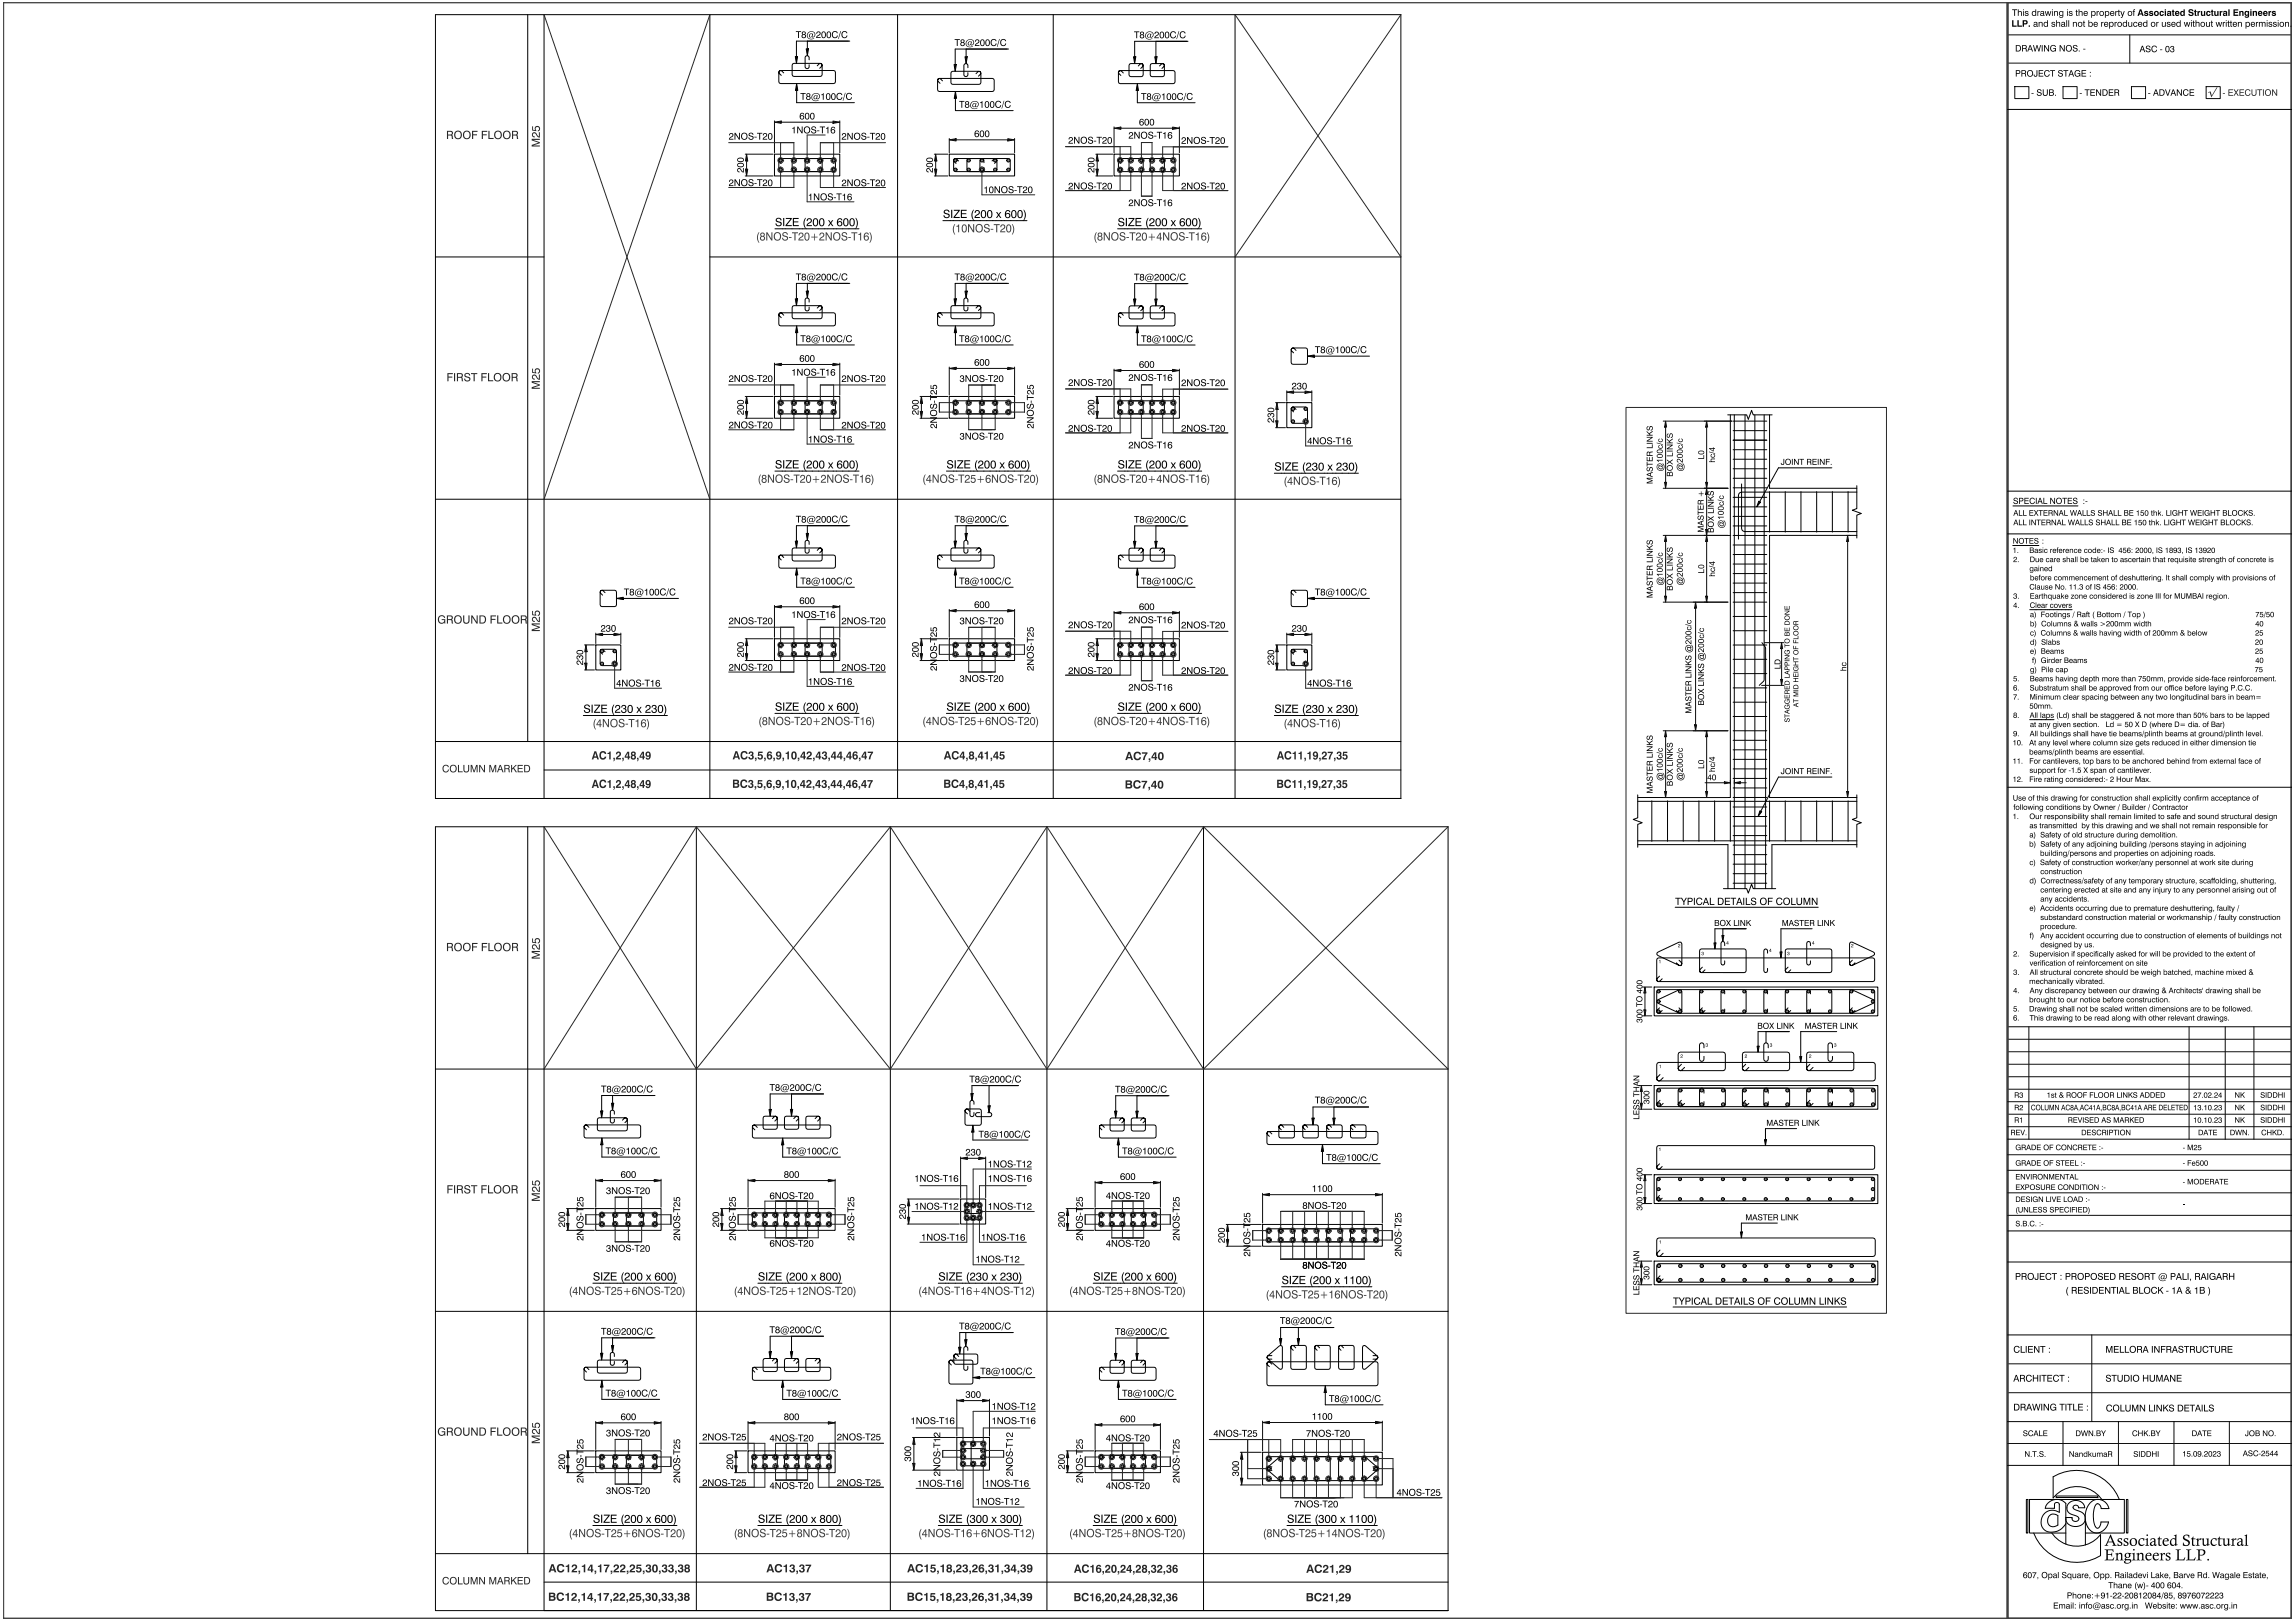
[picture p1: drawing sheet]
<svg xmlns="http://www.w3.org/2000/svg" width="841mm" height="594mm" viewBox="0 0 841 594" stroke-linecap="round" stroke-linejoin="round" font-family="sans-serif">
<!-- layer: STEEL MAIN_ASC -->
<path d="M635.5 152v173.6M639.5 152v173.6M643.1 152v173.6M646.5 152v97.1l-.3 .6-1.5 1.5M638.2 177.3v16.3l.6 1 41.6 .2M680.4 180.3l-42.8 .2-.5 1v16.1M645.7 235.5l1.3 2v88.1M600.1 293.6h80.3M600.1 308.1h80.3" fill="none" stroke="#000" stroke-width=".37"/>
<!-- layer: COLUMN SECTION_ASC -->
<path d="M634.1 152v140.2M648.4 152v26.9M648.4 196.2v96M633.2 309.5v16.1M649.3 309.5v16.1" fill="none" stroke="#000" stroke-width=".37"/>
<!-- layer: BEAM SECTION_ASC -->
<path d="M648.4 178.9h32M648.4 196.2h32M600.1 292.2h34M648.4 292.2h32M600.1 309.5h33.1M649.3 309.5h31.1" fill="none" stroke="#000" stroke-width=".37"/>
<!-- layer: STIRRUPS_ASC -->
<g fill="none" stroke="#000" stroke-width=".37">
<path d="M648.4 180.2v14.8M654.2 180.2v14.8M660 180.2v14.8M665.7 180.2v14.8M671.5 180.2v14.8M677.2 180.2v14.8M635.1 267.8h12.3M605.3 293.5v14.8M611.1 293.5v14.8M616.8 293.5v14.8M622.6 293.5v14.8M628.3 293.5v14.8"/>
<path d="M634.1 293.5v14.8M648.4 293.5v14.8M654.2 293.5v14.8M660 293.5v14.8M665.7 293.5v14.8M671.5 293.5v14.8M677.2 293.5v14.8"/>
</g>
<!-- layer: HATCH_ASC -->
<path d="M633.1 152h7l.6 1.7 1.2-3.3 .6 1.6h6.9M680.4 178v8.4l-1.6 .6 3.3 1.2-1.7 .6v8.4M600.1 291.3v8.4l-1.6 .6 3.3 1.2-1.7 .6v8.4M680.4 291.3v8.4l-1.6 .6 3.3 1.2-1.7 .6v8.4" fill="none" stroke="#000" stroke-width=".37"/>
<!-- layer: DIMENSION_ASC -->
<path d="M624.8 286.8h7.1M634.1 286v1.3M635.5 286.8l2.2-.3v.7zM635.5 286v1.3M637.7 286.8h2.2" fill="none" stroke="#0d0d0d" stroke-width=".37"/>
<path d="M635.5 286.8l2.2-.3v.7z" fill="#0d0d0d"/>
<path d="M631.9 286.5l2.2 .3-2.2 .4z" fill="none" stroke="#0d0d0d" stroke-width=".37"/>
<path d="M631.9 286.5l2.2 .3-2.2 .4z" fill="#0d0d0d"/>
<path d="M626.6 284.2l-.7 .9h.7zM626.6 283.8h.3v1.3h.3v.3h-.3v.5h-.3v-.5h-.9zM627.9 284.1l-.2 .3a.76 .76 0 0 0-.1 .8 .76 .76 0 0 0 .7 .5l.2-.3a.76 .76 0 0 0 .1-.9 .76 .76 0 0 0-.7-.4zM627.6 284a.91 .91 0 0 1 1.2 .2 .91 .91 0 0 1 0 1.1 .79 .79 0 0 1-1.1 .6 .79 .79 0 0 1-.3-1.2z" fill="#000"/>
<!-- layer: STIRRUPS_ASC -->
<g fill="none" stroke="#000" stroke-width=".37">
<path d="M635.1 157.8h12.3M635.1 154.3h12.3M635.1 175.3h12.3M635.1 171.8h12.3M635.1 178.8h12.3M635.1 161.3h12.3M635.1 168.3h12.3M635.1 164.8h12.3M635.1 196.2h12.3M635.1 199.7h12.3M635.1 192.7h12.3M635.1 189.2h12.3"/>
<path d="M635.1 182.2h12.3M635.1 185.7h12.3M635.1 203.2h12.3M635.1 206.7h12.3M635.1 213.7h12.3M635.1 210.2h12.3M635.1 217.2h12.3M635.1 220.7h12.3M635.1 231.1h12.3M635.1 236.4h12.3M635.1 225.9h12.3M635.1 252.1h12.3"/>
<path d="M635.1 257.3h12.3M635.1 246.8h12.3M635.1 241.6h12.3M635.1 271.3h12.3M635.1 274.8h12.3M635.1 278.3h12.3M635.1 262.5h12.3M635.1 281.8h12.3M635.1 285.2h12.3M635.1 288.7h12.3M635.1 292.2h12.3M635.1 295.7h12.3"/>
<path d="M635.1 299.2h12.3M635.1 302.7h12.3M635.1 306.2h12.3M635.1 309.7h12.3M635.1 313.2h12.3M635.1 316.7h12.3M635.1 323.6h12.3M635.1 320.2h12.3"/>
</g>
<!-- layer: DIMENSION_ASC -->
<path d="M676.6 196.2h1.3M677.1 198.4v91.7M676.6 292.2h1.3M676.7 290.1h.7l-.3 2.1z" fill="none" stroke="#0d0d0d" stroke-width=".37"/>
<path d="M676.7 290.1h.7l-.3 2.1z" fill="#0d0d0d"/>
<path d="M677.1 196.2l.3 2.2h-.7z" fill="none" stroke="#0d0d0d" stroke-width=".37"/>
<path d="M677.1 196.2l.3 2.2h-.7z" fill="#0d0d0d"/>
<path d="M675.1 244.5l1.5-.1v.3h-1.2l-.2 .3 .2 .4 1.2 .1v.2h-2.2v-.2h.8l-.2-.4zM675.2 242.8l.3-.1-.3 .5a.54 .54 0 0 0 .2 .7 .54 .54 0 0 0 .8-.2 .54 .54 0 0 0-.2-.7v-.3a.78 .78 0 0 1 .4 1.1 .78 .78 0 0 1-1.2 .2 .78 .78 0 0 1 0-1.2z" fill="#000"/>
<path d="M646.5 235.5h7.2M652.9 235.5l.3 2.2h-.7zM652.9 237.7v11.3M645.5 251.2h8.2" fill="none" stroke="#0d0d0d" stroke-width=".37"/>
<path d="M652.9 235.5l.3 2.2h-.7z" fill="#0d0d0d"/>
<path d="M652.5 249h.7l-.3 2.2z" fill="none" stroke="#0d0d0d" stroke-width=".37"/>
<path d="M652.5 249h.7l-.3 2.2z" fill="#0d0d0d"/>
<g fill="#000">
<path d="M650.3 244.7h1.9v-1.1h.3v1.4h-2.2zM650.7 242.2l-.2 .9h1.7v-.5a.89 .89 0 0 0-1.5-.4zM650.6 241.9a1.15 1.15 0 0 1 1.9 .7v.8h-2.2z"/>
<path d="M657.4 258.3l.8 .3v-.5zM657.2 258.2l1.8-.7v.3l-.5 .2v.7l.5 .2v.3l-1.8-.7zM657.2 256.1h.2v.6h1.6v.2h-1.6v.6h-.2zM657.2 253.5h1.8v.2h-1.6l1.6 .5v.2l-1.6 .5h1.6v.3h-1.8v-.4l1.5-.5-1.5-.5zM657.2 252.8h1.8v.3h-1.8zM657.5 251.4l-.1 .8h1.4v-.5a.74 .74 0 0 0-1.3-.3zM657.4 251.1a.97 .97 0 0 1 1.6 .6v.7h-1.8zM657.2 248.5h1.8v.2h-.9v1h.9v.2h-1.8v-.2h.7v-1h-.7zM657.2 246.8h.2v1h.5v-1h.3v1h.6v-1.1h.2v1.4h-1.8zM657.2 246.2h1.8v.2h-1.8zM657.3 244.4l.4-.2-.3 .4a.66 .66 0 0 0 .2 1 .66 .66 0 0 0 1-.3 .66 .66 0 0 0-.3-.9l-.3 .6v-.8h1l-.2 .2 .1 .2a.92 .92 0 0 1-.9 1.3 .92 .92 0 0 1-.7-1.5zM657.2 242.4h1.8v.2h-.9v1h.9v.2h-1.8v-.2h.7v-1h-.7zM657.2 240.8h.2v.5h1.6v.3h-1.6v.6h-.2zM657.5 238.7a.67 .67 0 0 0 .1 1 .67 .67 0 0 0 1-.3 .67 .67 0 0 0-.4-1zM657.1 239a.95 .95 0 0 1 1.9 0 .95 .95 0 0 1-1.9 0zM657.2 236.6h.2v1h.6v-.8h.2v.8h.8v.3h-1.8zM657.2 234.5h.2v.9h.6v-.8h.2v.8h.8v.3h-1.8zM657.2 233.9h1.6v-.9h.2v1.2h-1.8zM657.5 231.7a.67 .67 0 0 0 .1 1 .67 .67 0 0 0 1-.3 .67 .67 0 0 0-.4-1zM657.1 232a.95 .95 0 0 1 1.9 0 .95 .95 0 0 1-1.9 0zM657.5 229.7a.67 .67 0 0 0 .1 1 .67 .67 0 0 0 1-.3 .67 .67 0 0 0-.4-.9zM657.1 230a.95 .95 0 0 1 1.9 0 .95 .95 0 0 1-1.9 0zM657.5 227.9l-.1 .8h.6l-.1-.8zM657.3 227.7l.5-.1 .3 .2 .9-.3v.3l-.7 .1-.1 .3v.4h.8v.3h-1.8z"/>
<path d="M654.1 263.4l.4-.2-.4 .7a.33 .33 0 0 0 .4 .4 .33 .33 0 0 0 .2-.5l.4-.6a.71 .71 0 0 1 .7 .7 .71 .71 0 0 1-.6 .7l.4-.7a.35 .35 0 0 0-.3-.5 .35 .35 0 0 0-.3 .5 .6 .6 0 0 1-.9 .6 .6 .6 0 0 1 0-1.1zM654 261.6h.2v.6h1.6v.3h-1.6v.6h-.2zM654.2 260.8l.8 .3v-.6zM654 260.7l1.8-.7v.3l-.6 .2v.7l.6 .2v.2l-1.8-.7zM654.1 258.4l.4-.2-.3 .5a.66 .66 0 0 0 .2 .9 .66 .66 0 0 0 .9-.2 .66 .66 0 0 0-.2-1l-.3 .6v-.8h1l-.3 .2 .2 .2a.92 .92 0 0 1-.9 1.3 .92 .92 0 0 1-.7-1.5zM654.1 256.5l.4-.2-.3 .4a.66 .66 0 0 0 .2 .9 .66 .66 0 0 0 .9-.2 .66 .66 0 0 0-.2-.9l-.3 .6v-.8h1l-.3 .2 .2 .1a.92 .92 0 0 1-.9 1.3 .92 .92 0 0 1-.7-1.4zM654 254.6h.2v1.1h.5v-1h.2v1h.7v-1.1h.2v1.3h-1.8zM654.3 253.2l-.1 .8h.6l-.1-.7zM654.1 253.1l.5-.2 .3 .3 .9-.3v.3l-.7 .1-.1 .3v.4h.8v.3h-1.8zM654 251.3h.2v1h.5v-.9h.2v.9h.7v-1h.2v1.3h-1.8zM654.3 249.9l-.1 .8h1.4v-.4a.74 .74 0 0 0-1.3-.4zM654.2 249.7a.97 .97 0 0 1 1.6 .6v.7h-1.8zM654 248.2h1.6v-.9h.2v1.2h-1.8zM654.2 246.5l.8 .3v-.6zM654 246.3l1.8-.6v.2l-.6 .2v.7l.6 .2v.3l-1.8-.7zM654.3 244.5l-.1 .7h.6l-.1-.7zM654.1 244.3l.7-.1 .2 1h.8v.3h-1.8zM654.3 242.9l-.1 .7h.6l-.1-.7zM654.1 242.7l.7-.1 .2 1h.8v.3h-1.8zM654 242h1.8v.3h-1.8zM654 240.2h1.8v.2l-1.5 1h1.5v.2h-1.8v-.3l1.4-.9h-1.4zM654.1 238.4l.4-.2-.3 .4a.66 .66 0 0 0 .2 .9 .66 .66 0 0 0 .9-.2 .66 .66 0 0 0-.2-.9l-.3 .6v-.8h1l-.3 .2 .2 .2a.92 .92 0 0 1-.9 1.2 .92 .92 0 0 1-.7-1.4zM654 235.9h.2v.6h1.6v.2h-1.6v.6h-.2zM654.3 234.5a.67 .67 0 0 0 .1 1 .67 .67 0 0 0 1-.3 .67 .67 0 0 0-.4-.9zM653.9 234.8a.95 .95 0 0 1 1.9 0 .95 .95 0 0 1-1.9 0zM654.1 231.8l.7 .1 .2-.3a.55 .55 0 0 1 .8 .6v.8h-1.8zM654.3 232l-.1 .7h.5v-.6zM655 231.9l-.1 .8h.7l-.1-.7zM654 230h.2v1.1h.5v-1h.2v1h.7v-1.1h.2v1.3h-1.8zM654.3 227.9l-.1 .8h1.4v-.4a.74 .74 0 0 0-1.3-.4zM654.2 227.7a.97 .97 0 0 1 1.6 .6v.7h-1.8zM654.3 226a.67 .67 0 0 0 .1 1 .67 .67 0 0 0 1-.3 .67 .67 0 0 0-.4-.9zM653.9 226.3a.95 .95 0 0 1 1.9 0 .95 .95 0 0 1-1.9 0zM654 223.8h1.8v.2l-1.5 1h1.5v.2h-1.8v-.3l1.4-.9h-1.4zM654 222.1h.2v1h.5v-1h.2v1h.7v-1.1h.2v1.4h-1.8z"/>
</g>
<path d="M624.5 196.2h1.3M625.4 196.2l.4 2.2h-.8zM625.4 198.4v20.1M624.5 220.7h1.3" fill="none" stroke="#0d0d0d" stroke-width=".37"/>
<path d="M625.4 196.2l.4 2.2h-.8z" fill="#0d0d0d"/>
<path d="M625 218.5h.8l-.4 2.2z" fill="none" stroke="#0d0d0d" stroke-width=".37"/>
<path d="M625 218.5h.8l-.4 2.2z" fill="#0d0d0d"/>
<g fill="#000">
<path d="M622.3 209.6h1.9v-1h.3v1.3h-2.2zM622.4 207.2l.6-.3 1 .1a.78 .78 0 0 1 .4 1.1 .78 .78 0 0 1-1.1 .2l-.9-.3zM622.6 207.4a.52 .52 0 0 0 .1 .7 .52 .52 0 0 0 .7 0 .55 .55 0 0 0 .8-.1 .55 .55 0 0 0 0-.8 .55 .55 0 0 0-.8 0z"/>
<path d="M627 210l1.5-.2v.3h-1.2l-.2 .3 .2 .4 1.2 .1v.2h-2.2v-.2h.8zM627 208.3l.4-.1-.3 .5a.54 .54 0 0 0 .3 .6 .54 .54 0 0 0 .7-.2 .54 .54 0 0 0-.2-.7v-.3a.74 .74 0 0 1 .3 1.1 .74 .74 0 0 1-1 .3 .74 .74 0 0 1-.3-1.1zM626.2 207.3l2.3 .6v.2l-2.3-.6zM626.3 206h1.4v-.3h.2v.3h.6v.3h-.6v.9h-.2zM626.7 206.3l1 .7v-.7z"/>
</g>
<path d="M620.5 220.7h12.7M621.3 220.7l.4 2.1h-.7zM621.3 222.8v42.8M620.5 267.8h12.7" fill="none" stroke="#0d0d0d" stroke-width=".37"/>
<path d="M621.3 220.7l.4 2.1h-.7z" fill="#0d0d0d"/>
<path d="M621 265.6h.7l-.4 2.2z" fill="none" stroke="#0d0d0d" stroke-width=".37"/>
<path d="M621 265.6h.7l-.4 2.2z" fill="#0d0d0d"/>
<g fill="#000">
<path d="M623 230.3l.4-.2-.3 .5a.54 .54 0 0 0 .2 .7 .54 .54 0 0 0 .7-.2 .54 .54 0 0 0-.1-.7v-.3a.78 .78 0 0 1 .3 1.2 .78 .78 0 0 1-1.2 .1 .78 .78 0 0 1 0-1.1z"/>
<path d="M617.9 236.7a.96 .96 0 0 1 1.3-.4 .96 .96 0 0 1 .5 1.2v.7l-.7 .3-.8-.5 .3-.7-.3-.3 1.3 .2-.1-.3-.8-.3-.7 .5a1.27 1.27 0 0 0 .6 1.6 1.27 1.27 0 0 0 1.7-.5 1.27 1.27 0 0 0-.4-1.7v-.2l.4 .4 .2 1-.2 .8-.6 .5a1.48 1.48 0 0 1-1.7-.5 1.48 1.48 0 0 1 0-1.8zM618.4 237.8a.51 .51 0 0 0 1 0 .51 .51 0 0 0-1 0zM617.8 234.8l.7-.1 1 1v-1.1h.3v1.5l-1.6-1.2-.4 .4 .4 .7a.72 .72 0 0 1-.6-.5 .72 .72 0 0 1 .2-.7zM617.8 233.2l.6-.3 .9 .1a.78 .78 0 0 1 .5 1.1 .78 .78 0 0 1-1.2 .2l-.9-.3zM618 233.3a.52 .52 0 0 0 0 .7 .52 .52 0 0 0 .7 0 .55 .55 0 0 0 .8 0 .55 .55 0 0 0 0-.8 .55 .55 0 0 0-.8 0zM617.8 231.5l.6-.3 .9 .1a.78 .78 0 0 1 .5 1.1 .78 .78 0 0 1-1.2 .2l-.9-.3zM618 231.6a.52 .52 0 0 0 0 .7 .52 .52 0 0 0 .7 0 .55 .55 0 0 0 .8 0 .55 .55 0 0 0 0-.8 .55 .55 0 0 0-.8 0zM618.4 229.7l.3-.1-.3 .5a.54 .54 0 0 0 .3 .7 .54 .54 0 0 0 .7-.3 .54 .54 0 0 0-.2-.7l.1-.2a.74 .74 0 0 1 .3 1 .74 .74 0 0 1-1 .3 .74 .74 0 0 1-.3-1zM617.6 228.7l2.2 .6v.2l-2.2-.6zM618.4 227.4l.3-.2-.3 .5a.54 .54 0 0 0 .3 .7 .54 .54 0 0 0 .7-.2 .54 .54 0 0 0-.2-.7l.1-.3a.74 .74 0 0 1 .3 1 .74 .74 0 0 1-1 .3 .74 .74 0 0 1-.3-1z"/>
<path d="M622.5 239.6a.96 .96 0 0 1 1.3-.4 .96 .96 0 0 1 .5 1.3l.1 .7-.8 .3-.7-.6 .2-.7-.2-.3 1.2 .3v-.4l-.9-.3-.7 .6a1.27 1.27 0 0 0 .7 1.6 1.27 1.27 0 0 0 1.6-.5 1.27 1.27 0 0 0-.4-1.7v-.3l.5 .5 .2 .9-.3 .9-.6 .5a1.48 1.48 0 0 1-1.7-.5 1.48 1.48 0 0 1 0-1.9zM623 240.7a.55 .55 0 0 0 1.1 0 .55 .55 0 0 0-1.1 0zM622.4 237.8l.7-.1 1.1 .9v-1h.2v1.4l-1.6-1.1-.3 .4 .4 .7a.72 .72 0 0 1-.6-.5 .72 .72 0 0 1 .1-.7zM622.4 236.1l.6-.2h1a.78 .78 0 0 1 .4 1.1 .78 .78 0 0 1-1.2 .3l-.8-.3zM622.6 236.3a.52 .52 0 0 0 .1 .7 .52 .52 0 0 0 .7 0 .55 .55 0 0 0 .7 0 .55 .55 0 0 0 0-.8 .55 .55 0 0 0-.7-.1zM622.4 234.5l.6-.3h1a.78 .78 0 0 1 .4 1.1 .78 .78 0 0 1-1.2 .3l-.8-.3zM622.6 234.6a.52 .52 0 0 0 .1 .7 .52 .52 0 0 0 .7 0 .55 .55 0 0 0 .7 0 .55 .55 0 0 0 0-.8 .55 .55 0 0 0-.7-.1zM623 232.7l.3-.1-.2 .4a.54 .54 0 0 0 .2 .7 .54 .54 0 0 0 .7-.2 .54 .54 0 0 0-.1-.7v-.3a.74 .74 0 0 1 .3 1 .74 .74 0 0 1-1 .3 .74 .74 0 0 1-.3-1zM622.2 231.7l2.3 .6v.2l-2.3-.6z"/>
<path d="M622.4 256.9l.6-.1a.28 .28 0 0 0 .3 .3 .28 .28 0 0 0 .2-.4 .65 .65 0 0 1 .9 .7v.9h-2.2zM622.6 257.1l-.1 .9h.7l-.1-.8zM623.5 257l-.1 1h.8l-.1-.9zM622.6 254.9a.8 .8 0 0 0 .2 1.1 .8 .8 0 0 0 1.1-.2 .8 .8 0 0 0-.2-1.1zM622.2 255.3a1.15 1.15 0 0 1 2.3 0 1.15 1.15 0 0 1-2.3 0zM622.2 252.4l1.1 .7 1.1-.7v.3l-.9 .6 .9 .5v.4l-1.1-.8-1.1 .7v-.3l.9-.5-.9-.6zM622.2 251h2v-1.1h.2v1.4h-2.2zM622.2 249.4h2.2v.3h-2.2zM622.2 247.2h2.2v.3l-1.7 1.1h1.7v.3h-2.2v-.3l1.8-1.2h-1.8zM622.2 245l.9 .9 1.3-1v.4l-1.1 .8 .4 .3h.7v.3h-2.2v-.3h1.1l-1.1-1zM622.4 243.4l.5-.2-.5 .8a.4 .4 0 0 0 .4 .5 .4 .4 0 0 0 .4-.6l.4-.7a.83 .83 0 0 1 .9 .8 .83 .83 0 0 1-.8 .9l.5-.7a.44 .44 0 0 0-.3-.7 .44 .44 0 0 0-.5 .5 .71 .71 0 0 1-1 .7 .71 .71 0 0 1 0-1.3z"/>
<path d="M617.6 259.2h2.2v.3h-1.9l1.9 .6v.3l-1.9 .6h1.9v.2h-2.2v-.4l1.9-.6-1.9-.6zM617.9 258l1 .3v-.6zM617.6 257.8l2.2-.8v.3l-.6 .3v.8l.6 .3v.3l-2.2-.8zM617.8 255.5l.5-.2-.5 .7a.4 .4 0 0 0 .4 .5 .4 .4 0 0 0 .3-.5l.5-.8a.83 .83 0 0 1 .9 .8 .83 .83 0 0 1-.8 .9l.5-.7a.44 .44 0 0 0-.3-.7 .44 .44 0 0 0-.5 .6 .71 .71 0 0 1-1 .6 .71 .71 0 0 1 0-1.2zM617.6 253.4h.3v.7h1.9v.3h-1.9v.6h-.3zM617.6 251.6h.3v1.2h.6v-1.2h.3v1.2h.7v-1.3h.3v1.6h-2.2zM618 249.9l-.1 1h.7l-.1-.9zM617.8 249.7l.5-.1 .4 .3 1.1-.4v.3l-.8 .2-.1 .4v.5h.9v.3h-2.2zM617.6 248h1.9v-1.1h.3v1.4h-2.2zM617.6 246.4h2.2v.3h-2.2zM617.6 244.2h2.2v.3l-1.8 1.1h1.8v.3h-2.2v-.3l1.8-1.1h-1.8zM617.6 242l.9 .9 1.3-.9v.3l-1.1 .8 .3 .3h.8v.3h-2.2v-.3h1.1l-1.1-1zM617.8 240.5l.5-.2-.5 .7a.4 .4 0 0 0 .4 .5 .4 .4 0 0 0 .3-.5l.5-.8a.83 .83 0 0 1 .9 .8 .83 .83 0 0 1-.8 .9l.5-.7a.44 .44 0 0 0-.3-.7 .44 .44 0 0 0-.5 .6 .71 .71 0 0 1-1 .6 .71 .71 0 0 1 0-1.2z"/>
</g>
<path d="M609.5 196.2h23.7M610.4 196.2l.3 2.2h-.7zM610.4 198.4v20.1M609.5 220.7h23.7" fill="none" stroke="#0d0d0d" stroke-width=".37"/>
<path d="M610.4 196.2l.3 2.2h-.7z" fill="#0d0d0d"/>
<path d="M610 218.5h.7l-.3 2.2z" fill="none" stroke="#0d0d0d" stroke-width=".37"/>
<path d="M610 218.5h.7l-.3 2.2z" fill="#0d0d0d"/>
<g fill="#000">
<path d="M615.2 202.7l.3-.2-.2 .5a.54 .54 0 0 0 .2 .7 .54 .54 0 0 0 .8-.2 .54 .54 0 0 0-.2-.8v-.2a.74 .74 0 0 1 .3 1 .74 .74 0 0 1-1 .3 .74 .74 0 0 1-.3-1z"/>
<path d="M603.4 216.9h2.2v.3h-1.8l1.8 .6v.3l-1.8 .6h1.8v.2h-2.2v-.4l1.9-.6-1.9-.6zM603.7 215.7l1 .3v-.6zM603.4 215.5l2.2-.8v.3l-.6 .3v.8l.6 .3v.3l-2.2-.8zM603.6 213.2l.5-.2-.5 .7a.4 .4 0 0 0 .4 .5 .4 .4 0 0 0 .4-.5l.4-.8a.83 .83 0 0 1 .9 .8 .83 .83 0 0 1-.8 .9l.5-.7a.44 .44 0 0 0-.3-.7 .44 .44 0 0 0-.5 .6 .71 .71 0 0 1-1 .6 .71 .71 0 0 1 0-1.2zM603.4 211.1h.3v.7h1.9v.3h-1.9v.6h-.3zM603.4 209.2h.3v1.3h.7v-1.2h.2v1.2h.7v-1.3h.3v1.6h-2.2zM603.8 207.6l-.1 1h.7l-.1-.9zM603.6 207.4l.5-.1 .4 .3 1.1-.4v.3l-.8 .2-.1 .4v.5h.9v.3h-2.2zM603.4 205.7h1.9v-1.1h.3v1.4h-2.2zM603.4 204.1h2.2v.3h-2.2zM603.4 201.9h2.2v.3l-1.8 1.1h1.8v.3h-2.2v-.3l1.8-1.1h-1.8zM603.4 199.7l.9 .9 1.3-.9v.3l-1.1 .8 .3 .3h.8v.3h-2.2v-.3h1.1l-1.1-1zM603.6 198.2l.5-.2-.5 .7a.4 .4 0 0 0 .4 .5 .4 .4 0 0 0 .4-.5l.4-.8a.83 .83 0 0 1 .9 .8 .83 .83 0 0 1-.8 .9l.5-.7a.44 .44 0 0 0-.3-.7 .44 .44 0 0 0-.5 .6 .71 .71 0 0 1-1 .6 .71 .71 0 0 1 0-1.2z"/>
<path d="M607.4 212a.96 .96 0 0 1 1.3-.4 .96 .96 0 0 1 .5 1.2v.7l-.7 .3-.8-.5 .3-.7-.3-.3 1.3 .2-.1-.3-.8-.3-.7 .5a1.27 1.27 0 0 0 .6 1.6 1.27 1.27 0 0 0 1.7-.5 1.27 1.27 0 0 0-.4-1.7v-.3l.4 .5 .2 1-.2 .8-.6 .5a1.48 1.48 0 0 1-1.7-.5 1.48 1.48 0 0 1 0-1.8zM607.9 213.1a.51 .51 0 0 0 1 0 .51 .51 0 0 0-1 0zM607.1 210.3h2.2v.3h-1.7l.3 .5h-.2zM607.3 208.5l.5-.3 1 .1a.78 .78 0 0 1 .4 1.1 .78 .78 0 0 1-1.1 .2l-.9-.3zM607.5 208.6a.52 .52 0 0 0 0 .7 .52 .52 0 0 0 .7 0 .55 .55 0 0 0 .8 0 .55 .55 0 0 0 0-.8 .55 .55 0 0 0-.8 0zM607.3 206.8l.5-.3 1 .1a.78 .78 0 0 1 .4 1.1 .78 .78 0 0 1-1.1 .2l-.9-.3zM607.5 206.9a.52 .52 0 0 0 0 .7 .52 .52 0 0 0 .7 0 .55 .55 0 0 0 .8 0 .55 .55 0 0 0 0-.8 .55 .55 0 0 0-.8 0zM607.9 205l.3-.1-.3 .5a.54 .54 0 0 0 .3 .7 .54 .54 0 0 0 .7-.3 .54 .54 0 0 0-.2-.7l.1-.2a.74 .74 0 0 1 .3 1 .74 .74 0 0 1-1 .3 .74 .74 0 0 1-.3-1.1zM607.1 204l2.2 .6v.2l-2.2-.6zM607.9 202.7l.3-.2-.3 .5a.54 .54 0 0 0 .3 .7 .54 .54 0 0 0 .7-.2 .54 .54 0 0 0-.2-.8l.1-.2a.74 .74 0 0 1 .3 1 .74 .74 0 0 1-1 .3 .74 .74 0 0 1-.3-1z"/>
<path d="M611 214.9l.5-.1a.29 .29 0 0 0 .4 .2 .29 .29 0 0 0 .2-.3l.8 .2 .1 1.4h-2.2zM611.1 215.1l-.1 .9h.7l-.1-.9zM612.1 215l-.1 1h.7l-.1-.9zM610.8 213.2a1.1 1.1 0 0 1 2.2 0 1.1 1.1 0 0 1-2.2 0zM611 213.2a.85 .85 0 0 0 1.7 0 .85 .85 0 0 0-1.7 0zM610.8 210.1l1 .8 1.2-.8v.3l-1 .7 1 .6v.4l-1.2-.9-1 .8v-.4l.8-.5-.8-.6zM610.8 208.7h1.9v-1.1h.3v1.4h-2.2zM610.8 206.9h2.2v.3h-2.2zM610.8 204.7h2.2v.3l-1.7 1.2h1.7v.2h-2.2v-.3l1.7-1.1h-1.7zM610.8 202.5l.9 .9 1.3-1v.4l-1.1 .8 .3 .4h.8v.3h-2.2v-.3h1.1l-1.1-1.1zM611 200.8l.4-.2-.4 .8 .4 .5 .6-1.2 .6-.1 .4 .6-.1 .7-.6 .4 .5-.9-.5-.6-.6 1.3-.6 .1-.3-.6z"/>
<path d="M614.8 212a.96 .96 0 0 1 1.2-.4 .96 .96 0 0 1 .5 1.2l.1 .7-.8 .3-.7-.5 .2-.7-.2-.3 1.2 .2v-.3l-.9-.3-.7 .5a1.27 1.27 0 0 0 .7 1.6 1.27 1.27 0 0 0 1.6-.5 1.27 1.27 0 0 0-.4-1.7v-.3l.5 .5 .2 1-.2 .8-.6 .5a1.48 1.48 0 0 1-1.8-.5 1.48 1.48 0 0 1 .1-1.8zM615.3 213.1a.51 .51 0 0 0 1 0 .51 .51 0 0 0-1 0zM614.6 210.1l.8-.1 1 1v-1.1h.3v1.4l-1.6-1.1-.4 .4 .4 .7a.72 .72 0 0 1-.6-.5 .72 .72 0 0 1 .1-.7zM614.6 208.5l.6-.3 1 .1a.78 .78 0 0 1 .4 1.1 .78 .78 0 0 1-1.2 .2l-.8-.3zM614.8 208.6a.52 .52 0 0 0 .1 .7 .52 .52 0 0 0 .7 0 .55 .55 0 0 0 .7 0 .55 .55 0 0 0 0-.8 .55 .55 0 0 0-.7 0zM614.6 206.8l.6-.3 1 .1a.78 .78 0 0 1 .4 1.1 .78 .78 0 0 1-1.2 .2l-.8-.3zM614.8 206.9a.52 .52 0 0 0 .1 .7 .52 .52 0 0 0 .7 0 .55 .55 0 0 0 .7 0 .55 .55 0 0 0 0-.8 .55 .55 0 0 0-.7 0zM615.2 205l.3-.1-.2 .5a.54 .54 0 0 0 .2 .7 .54 .54 0 0 0 .8-.3 .54 .54 0 0 0-.2-.7v-.2a.74 .74 0 0 1 .3 1 .74 .74 0 0 1-1 .3 .74 .74 0 0 1-.3-1.1zM614.4 204l2.3 .6v.2l-2.3-.6z"/>
</g>
<path d="M624.5 267.8h1.3M625.4 270v20.1M624.5 292.2h1.3M625 290.1h.8l-.4 2.1z" fill="none" stroke="#0d0d0d" stroke-width=".37"/>
<path d="M625 290.1h.8l-.4 2.1z" fill="#0d0d0d"/>
<path d="M625.4 267.8l.4 2.2h-.8z" fill="none" stroke="#0d0d0d" stroke-width=".37"/>
<path d="M625.4 267.8l.4 2.2h-.8z" fill="#0d0d0d"/>
<g fill="#000">
<path d="M622.3 281.2h1.9v-1h.3v1.3h-2.2zM622.4 278.8l.6-.3 1 .1a.78 .78 0 0 1 .4 1.1 .78 .78 0 0 1-1.1 .2l-.9-.3zM622.6 278.9a.52 .52 0 0 0 .1 .7 .52 .52 0 0 0 .7 .1 .55 .55 0 0 0 .8-.1 .55 .55 0 0 0 0-.8 .55 .55 0 0 0-.8 0z"/>
<path d="M627 281.6l1.5-.2v.3h-1.2l-.2 .3 .2 .4 1.2 .1v.2h-2.2v-.2h.8zM627 279.9l.4-.1-.3 .5a.54 .54 0 0 0 .3 .6 .54 .54 0 0 0 .7-.2 .54 .54 0 0 0-.2-.7v-.3a.74 .74 0 0 1 .3 1 .74 .74 0 0 1-1 .3 .74 .74 0 0 1-.3-1zM626.2 278.9l2.3 .6v.2l-2.3-.6zM626.3 277.6h1.4v-.3h.2v.3h.6v.3h-.6v.9h-.2zM626.7 277.9l1 .7v-.7z"/>
</g>
<path d="M624.5 154.3h10.2M625.4 156.5v20.2M624.5 178.9h8.7M625 176.7h.8l-.4 2.2z" fill="none" stroke="#0d0d0d" stroke-width=".37"/>
<path d="M625 176.7h.8l-.4 2.2z" fill="#0d0d0d"/>
<path d="M625.4 154.3l.4 2.2h-.8z" fill="none" stroke="#0d0d0d" stroke-width=".37"/>
<path d="M625.4 154.3l.4 2.2h-.8z" fill="#0d0d0d"/>
<g fill="#000">
<path d="M622.3 167.8h1.9v-1h.3v1.3h-2.2zM622.4 165.4l.6-.3 1 .1a.78 .78 0 0 1 .4 1.1 .78 .78 0 0 1-1.1 .2l-.9-.3zM622.6 165.6a.52 .52 0 0 0 .1 .7 .52 .52 0 0 0 .7 0 .55 .55 0 0 0 .8-.1 .55 .55 0 0 0 0-.8 .55 .55 0 0 0-.8 0z"/>
<path d="M627 168.2l1.5-.2v.3h-1.2l-.2 .3 .2 .4 1.2 .1v.2h-2.2v-.2h.8zM627 166.5l.4-.1-.3 .5a.54 .54 0 0 0 .3 .6 .54 .54 0 0 0 .7-.2 .54 .54 0 0 0-.2-.7v-.3a.74 .74 0 0 1 .3 1 .74 .74 0 0 1-1 .4 .74 .74 0 0 1-.3-1.1zM626.2 165.5l2.3 .6v.2l-2.3-.6zM626.3 164.2h1.4v-.3h.2v.3h.6v.3h-.6v.9h-.2zM626.7 164.5l1 .7v-.7z"/>
</g>
<path d="M609.5 267.8h23.7M610.4 270v20.1M609.5 292.2h23.7M610 290.1h.7l-.3 2.1z" fill="none" stroke="#0d0d0d" stroke-width=".37"/>
<path d="M610 290.1h.7l-.3 2.1z" fill="#0d0d0d"/>
<path d="M610.4 267.8l.3 2.2h-.7z" fill="none" stroke="#0d0d0d" stroke-width=".37"/>
<path d="M610.4 267.8l.3 2.2h-.7z" fill="#0d0d0d"/>
<g fill="#000">
<path d="M615.2 274.3l.3-.2-.2 .5a.54 .54 0 0 0 .2 .7 .54 .54 0 0 0 .8-.2 .54 .54 0 0 0-.2-.8v-.2a.74 .74 0 0 1 .3 1 .74 .74 0 0 1-1 .3 .74 .74 0 0 1-.3-1z"/>
<path d="M603.4 288.5h2.2v.3h-1.8l1.8 .6v.3l-1.8 .6h1.8v.2h-2.2v-.4l1.9-.6-1.9-.6zM603.7 287.3l1 .3v-.6zM603.4 287.1l2.2-.8v.3l-.6 .3v.8l.6 .3v.3l-2.2-.8zM603.6 284.8l.5-.2-.5 .7a.4 .4 0 0 0 .4 .5 .4 .4 0 0 0 .4-.5l.4-.8a.83 .83 0 0 1 .9 .8 .83 .83 0 0 1-.8 .9l.5-.7a.44 .44 0 0 0-.3-.7 .44 .44 0 0 0-.5 .6 .71 .71 0 0 1-1 .6 .71 .71 0 0 1 0-1.2zM603.4 282.7h.3v.6h1.9v.3h-1.9v.7h-.3zM603.4 280.8h.3v1.3h.7v-1.2h.2v1.2h.7v-1.3h.3v1.6h-2.2zM603.8 279.2l-.1 1h.7l-.1-.9zM603.6 279l.5-.1 .4 .3 1.1-.4v.3l-.8 .1-.1 .5v.5h.9v.3h-2.2zM603.4 277.3h1.9v-1.1h.3v1.4h-2.2zM603.4 275.7h2.2v.3h-2.2zM603.4 273.5h2.2v.3l-1.8 1.1h1.8v.3h-2.2v-.3l1.8-1.1h-1.8zM603.4 271.3l.9 .9 1.3-.9v.3l-1.1 .8 .3 .3h.8v.3h-2.2v-.3h1.1l-1.1-1zM603.6 269.8l.5-.2-.5 .7a.4 .4 0 0 0 .4 .5 .4 .4 0 0 0 .4-.5l.4-.8a.83 .83 0 0 1 .9 .8 .83 .83 0 0 1-.8 .9l.5-.7a.44 .44 0 0 0-.3-.7 .44 .44 0 0 0-.5 .6 .71 .71 0 0 1-1 .6 .71 .71 0 0 1 0-1.2z"/>
<path d="M607.4 283.6a.96 .96 0 0 1 1.3-.5 .96 .96 0 0 1 .5 1.3v.7l-.7 .3-.8-.6 .3-.6-.3-.3 1.3 .2-.1-.4-.8-.3-.7 .6a1.27 1.27 0 0 0 .6 1.6 1.27 1.27 0 0 0 1.7-.5 1.27 1.27 0 0 0-.4-1.7v-.3l.4 .5 .2 1-.2 .8-.6 .5a1.48 1.48 0 0 1-1.7-.5 1.48 1.48 0 0 1 0-1.8zM607.9 284.7a.51 .51 0 0 0 1 0 .51 .51 0 0 0-1 0zM607.1 281.9h2.2v.3h-1.7l.3 .5h-.2zM607.3 280.1l.5-.3 1 .1a.78 .78 0 0 1 .4 1.1 .78 .78 0 0 1-1.1 .2l-.9-.3zM607.5 280.2a.52 .52 0 0 0 0 .7 .52 .52 0 0 0 .7 0 .55 .55 0 0 0 .8 0 .55 .55 0 0 0 0-.8 .55 .55 0 0 0-.8 0zM607.3 278.4l.5-.3 1 .1a.78 .78 0 0 1 .4 1.1 .78 .78 0 0 1-1.1 .2l-.9-.3zM607.5 278.5a.52 .52 0 0 0 0 .7 .52 .52 0 0 0 .7 0 .55 .55 0 0 0 .8 0 .55 .55 0 0 0 0-.8 .55 .55 0 0 0-.8 0zM607.9 276.6l.3-.1-.3 .5a.54 .54 0 0 0 .3 .7 .54 .54 0 0 0 .7-.3 .54 .54 0 0 0-.2-.7l.1-.3a.74 .74 0 0 1 .3 1.1 .74 .74 0 0 1-1 .3 .74 .74 0 0 1-.3-1.1zM607.1 275.6l2.2 .6v.2l-2.2-.6zM607.9 274.3l.3-.2-.3 .5a.54 .54 0 0 0 .3 .7 .54 .54 0 0 0 .7-.2 .54 .54 0 0 0-.2-.8l.1-.2a.74 .74 0 0 1 .3 1 .74 .74 0 0 1-1 .3 .74 .74 0 0 1-.3-1z"/>
<path d="M611 286.5l.5-.1a.29 .29 0 0 0 .4 .2 .29 .29 0 0 0 .2-.3l.8 .2 .1 1.4h-2.2zM611.1 286.7l-.1 .9h.7l-.1-.9zM612.1 286.6l-.1 1h.7l-.1-.9zM610.8 284.8a1.1 1.1 0 0 1 2.2 0 1.1 1.1 0 0 1-2.2 0zM611 284.8a.85 .85 0 0 0 1.7 0 .85 .85 0 0 0-1.7 0zM610.8 281.7l1 .8 1.2-.8v.3l-1 .7 1 .6v.4l-1.2-.9-1 .8v-.4l.8-.5-.8-.7zM610.8 280.3h1.9v-1.1h.3v1.4h-2.2zM610.8 278.5h2.2v.3h-2.2zM610.8 276.3h2.2v.3l-1.7 1.2h1.7v.2h-2.2v-.3l1.7-1.1h-1.7zM610.8 274.1l.9 .9 1.3-1v.4l-1.1 .8 .3 .4h.8v.2h-2.2v-.2h1.1l-1.1-1.1zM611 272.4l.4-.2-.4 .8 .4 .5 .6-1.2 .6-.1 .4 .5-.1 .8-.6 .4 .5-.9-.5-.6-.6 1.3h-.6l-.3-.5z"/>
<path d="M614.8 283.6a.96 .96 0 0 1 1.2-.5 .96 .96 0 0 1 .5 1.3l.1 .7-.8 .3-.7-.6 .2-.6-.2-.3 1.2 .2v-.4l-.9-.3-.7 .6a1.27 1.27 0 0 0 .7 1.6 1.27 1.27 0 0 0 1.6-.5 1.27 1.27 0 0 0-.4-1.7v-.3l.5 .5 .2 1-.2 .8-.6 .5a1.48 1.48 0 0 1-1.8-.5 1.48 1.48 0 0 1 .1-1.8zM615.3 284.7a.51 .51 0 0 0 1 0 .51 .51 0 0 0-1 0zM614.6 281.7l.8-.1 1 1v-1.1h.3v1.4l-1.6-1.1-.4 .4 .4 .7a.72 .72 0 0 1-.6-.5 .72 .72 0 0 1 .1-.7zM614.6 280.1l.6-.3 1 .1a.78 .78 0 0 1 .4 1.1 .78 .78 0 0 1-1.2 .2l-.8-.3zM614.8 280.2a.52 .52 0 0 0 .1 .7 .52 .52 0 0 0 .7 0 .55 .55 0 0 0 .7 0 .55 .55 0 0 0 0-.8 .55 .55 0 0 0-.7 0zM614.6 278.4l.6-.3 1 .1a.78 .78 0 0 1 .4 1.1 .78 .78 0 0 1-1.2 .2l-.8-.3zM614.8 278.5a.52 .52 0 0 0 .1 .7 .52 .52 0 0 0 .7 0 .55 .55 0 0 0 .7 0 .55 .55 0 0 0 0-.8 .55 .55 0 0 0-.7 0zM615.2 276.6l.3-.1-.2 .5a.54 .54 0 0 0 .2 .7 .54 .54 0 0 0 .8-.3 .54 .54 0 0 0-.2-.7v-.3a.74 .74 0 0 1 .3 1.1 .74 .74 0 0 1-1 .3 .74 .74 0 0 1-.3-1.1zM614.4 275.6l2.3 .6v.2l-2.3-.6z"/>
</g>
<!-- layer: TEXT_ASC -->
<path d="M653.5 168.2h.3v1.5a.64 .64 0 0 1-.6 .7 .64 .64 0 0 1-.6-.8h.3l.2 .5 .4-.1zM654.8 168.5a.82 .82 0 0 0-.2 1.4 .82 .82 0 0 0 1.3-.4 .79 .79 0 0 0-.2-.9 .79 .79 0 0 0-.9-.1zM654.2 169.2a1.12 1.12 0 0 1 2.2 0 1.12 1.12 0 0 1-2.2 0zM656.6 168.2h.3v2.1h-.3zM657.4 168.2h.3l1.2 1.7v-1.7h.2v2.1h-.3l-1.1-1.7v1.7h-.3zM659.4 168.2h1.7v.2h-.7v1.9h-.3v-1.9h-.7zM662.5 168.4v.7l.9-.1v-.5zM662.2 168.2l1.4 .2 .2 .5-.3 .4 .3 1h-.3l-.1-.8-.5-.1h-.4v.9h-.3zM664.2 168.2h1.5v.2h-1.2v.7h1.1v.2h-1.1v.8h1.3v.2h-1.6zM666.1 168.2h.3v2.1h-.3zM666.9 168.2h.3l1.1 1.7v-1.7h.3v2.1h-.3l-1.1-1.7v1.7h-.3zM669.1 168.2h1.5v.2h-1.2v.7h1v.2h-1v1h-.3zM670.9 170h.3v.3h-.3z" fill="#000"/>
<!-- layer: DIMENSION_ASC -->
<path d="M609.5 154.3h25.2M610.4 156.5v20.2M609.5 178.9h23.7M610 176.7h.7l-.3 2.2z" fill="none" stroke="#0d0d0d" stroke-width=".37"/>
<path d="M610 176.7h.7l-.3 2.2z" fill="#0d0d0d"/>
<path d="M610.4 154.3l.3 2.2h-.7z" fill="none" stroke="#0d0d0d" stroke-width=".37"/>
<path d="M610.4 154.3l.3 2.2h-.7z" fill="#0d0d0d"/>
<g fill="#000">
<path d="M615.2 160.9l.3-.2-.2 .5a.54 .54 0 0 0 .2 .7 .54 .54 0 0 0 .8-.2 .54 .54 0 0 0-.2-.8v-.2a.74 .74 0 0 1 .3 1 .74 .74 0 0 1-1 .3 .74 .74 0 0 1-.3-1z"/>
<path d="M603.4 175.1h2.2v.3h-1.8l1.8 .6v.3l-1.8 .6h1.8v.2h-2.2v-.4l1.9-.6-1.9-.6zM603.7 173.9l1 .3v-.6zM603.4 173.7l2.2-.8v.3l-.6 .3v.8l.6 .3v.3l-2.2-.8zM603.6 171.4l.5-.2-.5 .7a.4 .4 0 0 0 .4 .5 .4 .4 0 0 0 .4-.5l.4-.8a.83 .83 0 0 1 .9 .8 .83 .83 0 0 1-.8 .9l.5-.7a.44 .44 0 0 0-.3-.7 .44 .44 0 0 0-.5 .6 .71 .71 0 0 1-1 .6 .71 .71 0 0 1 0-1.2zM603.4 169.3h.3v.7h1.9v.3h-1.9v.6h-.3zM603.4 167.4h.3v1.3h.7v-1.2h.2v1.2h.7v-1.3h.3v1.6h-2.2zM603.8 165.8l-.1 1h.7l-.1-.9zM603.6 165.6l.5-.1 .4 .3 1.1-.4v.3l-.8 .2-.1 .4v.5h.9v.3h-2.2zM603.4 163.9h1.9v-1.1h.3v1.4h-2.2zM603.4 162.3h2.2v.3h-2.2zM603.4 160.1h2.2v.3l-1.8 1.1h1.8v.3h-2.2v-.3l1.8-1.1h-1.8zM603.4 157.9l.9 .9 1.3-.9v.3l-1.1 .8 .3 .3h.8v.3h-2.2v-.3h1.1l-1.1-1zM603.6 156.4l.5-.2-.5 .7a.4 .4 0 0 0 .4 .5 .4 .4 0 0 0 .4-.5l.4-.8a.83 .83 0 0 1 .9 .8 .83 .83 0 0 1-.8 .9l.5-.7a.44 .44 0 0 0-.3-.7 .44 .44 0 0 0-.5 .6 .71 .71 0 0 1-1 .6 .71 .71 0 0 1 0-1.2z"/>
<path d="M607.4 170.2a.96 .96 0 0 1 1.3-.4 .96 .96 0 0 1 .5 1.2v.7l-.7 .3-.8-.5 .3-.7-.3-.3 1.3 .2-.1-.3-.8-.3-.7 .5a1.27 1.27 0 0 0 .6 1.6 1.27 1.27 0 0 0 1.7-.5 1.27 1.27 0 0 0-.4-1.7v-.3l.4 .5 .2 1-.2 .8-.6 .5a1.48 1.48 0 0 1-1.7-.5 1.48 1.48 0 0 1 0-1.8zM607.9 171.3a.51 .51 0 0 0 1 0 .51 .51 0 0 0-1 0zM607.1 168.5h2.2v.3h-1.7l.3 .5h-.2zM607.3 166.7l.5-.3 1 .1a.78 .78 0 0 1 .4 1.1 .78 .78 0 0 1-1.1 .2l-.9-.3zM607.5 166.8a.52 .52 0 0 0 0 .7 .52 .52 0 0 0 .7 0 .55 .55 0 0 0 .8 0 .55 .55 0 0 0 0-.8 .55 .55 0 0 0-.8 0zM607.3 165l.5-.3 1 .1a.78 .78 0 0 1 .4 1.1 .78 .78 0 0 1-1.1 .2l-.9-.3zM607.5 165.1a.52 .52 0 0 0 0 .7 .52 .52 0 0 0 .7 0 .55 .55 0 0 0 .8 0 .55 .55 0 0 0 0-.8 .55 .55 0 0 0-.8 0zM607.9 163.2l.3-.1-.3 .5a.54 .54 0 0 0 .3 .7 .54 .54 0 0 0 .7-.3 .54 .54 0 0 0-.2-.7l.1-.2a.74 .74 0 0 1 .3 1 .74 .74 0 0 1-1 .3 .74 .74 0 0 1-.3-1.1zM607.1 162.2l2.2 .6v.2l-2.2-.6zM607.9 160.9l.3-.2-.3 .5a.54 .54 0 0 0 .3 .7 .54 .54 0 0 0 .7-.2 .54 .54 0 0 0-.2-.8l.1-.2a.74 .74 0 0 1 .3 1 .74 .74 0 0 1-1 .3 .74 .74 0 0 1-.3-1z"/>
<path d="M611 173.1l.5-.1a.29 .29 0 0 0 .4 .2 .29 .29 0 0 0 .2-.3l.8 .2 .1 1.4h-2.2zM611.1 173.3l-.1 .9h.7l-.1-.9zM612.1 173.2l-.1 1h.7l-.1-.9zM610.8 171.4a1.1 1.1 0 0 1 2.2 0 1.1 1.1 0 0 1-2.2 0zM611 171.4a.85 .85 0 0 0 1.7 0 .85 .85 0 0 0-1.7 0zM610.8 168.3l1 .8 1.2-.8v.3l-1 .7 1 .6v.4l-1.2-.9-1 .8v-.4l.8-.5-.8-.6zM610.8 166.9h1.9v-1.1h.3v1.4h-2.2zM610.8 165.1h2.2v.3h-2.2zM610.8 162.9h2.2v.3l-1.7 1.2h1.7v.2h-2.2v-.3l1.7-1.1h-1.7zM610.8 160.7l.9 .9 1.3-1v.4l-1.1 .8 .3 .4h.8v.3h-2.2v-.3h1.1l-1.1-1.1zM611 159l.4-.2-.4 .8 .4 .5 .6-1.2 .6-.1 .4 .6-.1 .7-.6 .4 .5-.9-.5-.6-.6 1.3-.6 .1-.3-.6z"/>
<path d="M614.8 170.2a.96 .96 0 0 1 1.2-.4 .96 .96 0 0 1 .5 1.2l.1 .7-.8 .3-.7-.5 .2-.7-.2-.3 1.2 .2v-.3l-.9-.3-.7 .5a1.27 1.27 0 0 0 .7 1.6 1.27 1.27 0 0 0 1.6-.5 1.27 1.27 0 0 0-.4-1.7v-.3l.5 .5 .2 1-.2 .8-.6 .5a1.48 1.48 0 0 1-1.8-.5 1.48 1.48 0 0 1 .1-1.8zM615.3 171.3a.51 .51 0 0 0 1 0 .51 .51 0 0 0-1 0zM614.6 168.3l.8-.1 1 1v-1.1h.3v1.4l-1.6-1.1-.4 .4 .4 .7a.72 .72 0 0 1-.6-.5 .72 .72 0 0 1 .1-.7zM614.6 166.7l.6-.3 1 .1a.78 .78 0 0 1 .4 1.1 .78 .78 0 0 1-1.2 .2l-.8-.3zM614.8 166.8a.52 .52 0 0 0 .1 .7 .52 .52 0 0 0 .7 0 .55 .55 0 0 0 .7 0 .55 .55 0 0 0 0-.8 .55 .55 0 0 0-.7 0zM614.6 165l.6-.3 1 .1a.78 .78 0 0 1 .4 1.1 .78 .78 0 0 1-1.2 .2l-.8-.3zM614.8 165.1a.52 .52 0 0 0 .1 .7 .52 .52 0 0 0 .7 0 .55 .55 0 0 0 .7 0 .55 .55 0 0 0 0-.8 .55 .55 0 0 0-.7 0zM615.2 163.2l.3-.1-.2 .5a.54 .54 0 0 0 .2 .7 .54 .54 0 0 0 .8-.3 .54 .54 0 0 0-.2-.7v-.2a.74 .74 0 0 1 .3 1 .74 .74 0 0 1-1 .3 .74 .74 0 0 1-.3-1.1zM614.4 162.2l2.3 .6v.2l-2.3-.6z"/>
</g>
<!-- layer: LEADER_ASC -->
<path d="M671.3 171.4h-19.6l-6.9 12.4M644.5 183.7l.6 .3-1.3 1.7z" fill="none" stroke="#000" stroke-width=".37"/>
<path d="M644.5 183.7l.6 .3-1.3 1.7z" fill="#000"/>
<!-- layer: HATCH_ASC -->
<path d="M631.5 325.6h8.6l.6 1.7 1.2-3.3 .6 1.6h8.2" fill="none" stroke="#000" stroke-width=".37"/>
<!-- layer: COLUMN SECTION_ASC -->
<path d="M606.2 361.7h81.9v10.6l-81.9-.1z" fill="none" stroke="#000" stroke-width=".37"/>
<!-- layer: LINKS_ASC -->
<g fill="none" stroke="#000" stroke-width=".37">
<path d="M608.1 357.7l-1 1.3 .2 .5 .5 .2h78.5l.5-.2 .2-.5v-7.3l-.2-.5-.5-.2h-78.5l-.5 .2-.2 .5v7.3l.2 .5 .5 .2 1.3-1M615.3 351.9l1 1.2-.6 .7-8.1-3.6-.4-.4v-.6l8.1-4 .7 .1 .3 .5v7.4l-.2 .4-.5 .2-1.3-1M623.8 354.4l-1 1.3 .2 .5 .5 .2h15.7l.5-.2 .2-.5v-7.3l-.2-.5-.5-.2h-15.7l-.5 .2-.2 .5v7.3l.2 .5 .5 .2 1.3-1M632 346.5l-.2-1.3-.5-.2-.4 .2-.2 .4 .2 7.8 .4 .2 .5-.2 .2-1.3M647.7 349.3l-.2-1.4-.5-.2-.4 .2-.2 .5 .2 7.8 .4 .2 .5-.2 .2-1.3M655.2 354.4l-1 1.3 .2 .5 .5 .2h15.7l.5-.2 .2-.5v-7.3l-.2-.5-.5-.2h-15.7l-.5 .2-.2 .5v7.3l.2 .5 .5 .2 1.3-1M663.4 346.5l-.2-1.3-.4-.2-.5 .2-.2 .4 .2 7.8 .5 .2 .4-.2 .2-1.3M678.8 351.8l-.8 .9-.2 .6 .3 .5h.6l7.8-3.6 .4-.4v-.6l-8.3-4-.6 .1-.2 .5v7.4l.2 .5 .4 .1 1.4-1M608.1 369.3l-1 1.3 .2 .5 .5 .2h78.5l.5-.2 .2-.5v-7.3l-.2-.5-.5-.2h-78.5l-.5 .2-.2 .5v7.4l.2 .4 .5 .2 1.3-1M615.3 369.3l1 1.3-.6 .7-8.1-3.7-.4-.3v-.6l8.1-4h.7l.3 .6v7.3l-.2 .5-.5 .2-1.3-1M623.8 369.3l-1 1.3 .2 .5 .5 .2h15.7l.5-.2 .2-.5v-7.3l-.2-.5-.5-.2h-15.7l-.5 .2-.2 .5v7.4l.2 .4 .5 .2 1.3-1M632 364.2l-.2-1.4-.5-.2-.4 .2-.2 .5 .2 7.8 .4 .2 .5-.2 .2-1.3"/>
<path d="M647.7 364.2l-.2-1.4-.5-.2-.4 .2-.2 .5 .2 7.8 .4 .2 .5-.2 .2-1.3M655.2 369.3l-1 1.3 .2 .5 .5 .2h15.7l.5-.2 .2-.5v-7.3l-.2-.5-.5-.2h-15.7l-.5 .2-.2 .5v7.4l.2 .4 .5 .2 1.3-1M663.4 364.2l-.2-1.4-.4-.2-.5 .2-.2 .5 .2 7.8 .5 .2 .4-.2 .2-1.3M678.8 369.3l-.8 .9-.2 .5 .3 .5h.6l7.8-3.6 .4-.4v-.5l-8.3-4-.6 .1-.2 .5v7.4l.2 .4 .4 .2 1.4-1"/>
</g>
<!-- layer: TEXT SCHEDULE_ASC -->
<g fill="#000">
<path d="M608 352l.4-.2v1.2l-.2-.9zM615 346l.7 .1v.4l-.6 .5 .6 .1h-.8l.7-.8-.3-.3-.4 .3zM623.6 348.9l.7 .1-.2 1-.6-.1v-.3l.4 .3 .3-.2-.4-.3 .3-.4-.6 .2zM655 348.9l.7 .1-.1 1-.6-.2-.1-.2 .4 .3 .3-.2-.4-.3 .3-.4-.6 .2zM678.5 346l.6 .1v.4l-.6 .5 .7 .1h-.9l.7-.8-.3-.3-.3 .3z"/>
<path d="M633.1 345.1l-.3 .6h.3zM633.1 344.9l.4 .8-.2 .4-.2-.3h-.5z"/>
<path d="M648.8 347.9l-.3 .5h.3zM648.8 347.7l.4 .7-.2 .5-.2-.3h-.5z"/>
<path d="M664.6 345.1l-.4 .6h.4zM664.6 344.9l.3 .8-.2 .4-.1-.3h-.6z"/>
</g>
<!-- layer: STEEL DIST._ASC -->
<path d="M685.7 362.8h1.2v1.1h-1.2z" fill="#808080"/>
<circle cx="686.3" cy="363.3" r=".57" fill="none" stroke="#000" stroke-width=".37"/>
<path d="M685.7 366.4h1.2v1.1h-1.2z" fill="#808080"/>
<circle cx="686.3" cy="367" r=".57" fill="none" stroke="#000" stroke-width=".37"/>
<path d="M685.7 370.1h1.2v1.1h-1.2z" fill="#808080"/>
<circle cx="686.3" cy="370.6" r=".57" fill="none" stroke="#000" stroke-width=".37"/>
<path d="M677.9 370.1h1.1v1.1h-1.1z" fill="#808080"/>
<circle cx="678.4" cy="370.6" r=".57" fill="none" stroke="#000" stroke-width=".37"/>
<path d="M677.9 362.8h1.1v1.1h-1.1z" fill="#808080"/>
<circle cx="678.4" cy="363.3" r=".57" fill="none" stroke="#000" stroke-width=".37"/>
<path d="M670 362.8h1.2v1.1h-1.2z" fill="#808080"/>
<circle cx="670.6" cy="363.3" r=".57" fill="none" stroke="#000" stroke-width=".37"/>
<path d="M670 370.1h1.2v1.1h-1.2z" fill="#808080"/>
<circle cx="670.6" cy="370.6" r=".57" fill="none" stroke="#000" stroke-width=".37"/>
<path d="M662.2 370.1h1.1v1.1h-1.1z" fill="#808080"/>
<circle cx="662.8" cy="370.6" r=".57" fill="none" stroke="#000" stroke-width=".37"/>
<path d="M662.2 362.7h1.1v1.2h-1.1z" fill="#808080"/>
<circle cx="662.8" cy="363.3" r=".57" fill="none" stroke="#000" stroke-width=".37"/>
<path d="M654.3 362.8h1.2v1.1h-1.2z" fill="#808080"/>
<circle cx="654.9" cy="363.3" r=".57" fill="none" stroke="#000" stroke-width=".37"/>
<path d="M654.3 370.1h1.2v1.1h-1.2z" fill="#808080"/>
<circle cx="654.9" cy="370.6" r=".57" fill="none" stroke="#000" stroke-width=".37"/>
<path d="M646.5 370.1h1.1v1.1h-1.1z" fill="#808080"/>
<circle cx="647" cy="370.6" r=".57" fill="none" stroke="#000" stroke-width=".37"/>
<path d="M646.5 362.8h1.1v1.1h-1.1z" fill="#808080"/>
<circle cx="647" cy="363.3" r=".57" fill="none" stroke="#000" stroke-width=".37"/>
<path d="M638.6 362.7h1.2v1.2h-1.2z" fill="#808080"/>
<circle cx="639.2" cy="363.3" r=".57" fill="none" stroke="#000" stroke-width=".37"/>
<path d="M630.8 362.8h1.1v1.1h-1.1z" fill="#808080"/>
<circle cx="631.3" cy="363.3" r=".57" fill="none" stroke="#000" stroke-width=".37"/>
<path d="M630.8 370.1h1.1v1.1h-1.1z" fill="#808080"/>
<circle cx="631.3" cy="370.6" r=".57" fill="none" stroke="#000" stroke-width=".37"/>
<path d="M638.6 370.1h1.2v1.1h-1.2z" fill="#808080"/>
<circle cx="639.2" cy="370.6" r=".57" fill="none" stroke="#000" stroke-width=".37"/>
<path d="M623 370.1h1.1v1.1h-1.1z" fill="#808080"/>
<circle cx="623.5" cy="370.6" r=".57" fill="none" stroke="#000" stroke-width=".37"/>
<path d="M623 362.7h1.1v1.2h-1.1z" fill="#808080"/>
<circle cx="623.5" cy="363.3" r=".57" fill="none" stroke="#000" stroke-width=".37"/>
<path d="M615.1 362.7h1.1v1.2h-1.1z" fill="#808080"/>
<circle cx="615.6" cy="363.3" r=".57" fill="none" stroke="#000" stroke-width=".37"/>
<path d="M615.1 370.1h1.1v1.1h-1.1z" fill="#808080"/>
<circle cx="615.6" cy="370.6" r=".57" fill="none" stroke="#000" stroke-width=".37"/>
<path d="M607.2 370.1h1.1v1.1h-1.1z" fill="#808080"/>
<circle cx="607.8" cy="370.6" r=".57" fill="none" stroke="#000" stroke-width=".37"/>
<path d="M607.2 366.4h1.1v1.1h-1.1z" fill="#808080"/>
<circle cx="607.8" cy="367" r=".57" fill="none" stroke="#000" stroke-width=".37"/>
<path d="M607.2 362.8h1.1v1.1h-1.1z" fill="#808080"/>
<circle cx="607.8" cy="363.3" r=".57" fill="none" stroke="#000" stroke-width=".37"/>
<!-- layer: COLUMN SECTION_ASC -->
<path d="M606.2 397.8h81.9v8.7h-81.9z" fill="none" stroke="#000" stroke-width=".37"/>
<!-- layer: LINKS_ASC -->
<g fill="none" stroke="#000" stroke-width=".37">
<path d="M608.3 393.8l-1.2 1.5 .2 .6 .6 .2h78.5l.6-.2 .2-.6v-5.2l-.2-.6-.6-.2h-78.5l-.6 .2-.2 .6v5.2l.2 .6 .6 .2 1.6-1.2M616.2 390l-1.2 1.5 .2 .6 .5 .2h15.8l.5-.2 .2-.6v-5.2l-.2-.5-.5-.3h-15.7l-.6 .3-.2 .5v5.3l.2 .5 .5 .2 1.6-1.2M624.4 384v-1.1a.81 .81 0 0 0-.8-.8 .81 .81 0 0 0-.8 .9v5.1a.81 .81 0 0 0 .8 .8 .81 .81 0 0 0 .8-.8v-1M639.7 390l-1.2 1.5 .2 .6 .6 .2h15.7l.6-.2 .2-.6v-5.2l-.2-.5-.6-.3h-15.7l-.6 .3-.2 .5v5.3l.2 .5 .6 .2 1.6-1.2M648 384v-1.1a.81 .81 0 0 0-.9-.8 .81 .81 0 0 0-.8 .9v5.1a.81 .81 0 0 0 .9 .8 .81 .81 0 0 0 .8-.8v-1M663.2 390l-1.2 1.5 .3 .6 .5 .2h15.7l.6-.2 .2-.6v-5.2l-.2-.5-.6-.3h-15.7l-.5 .3-.3 .5v5.3l.3 .5 .5 .2 1.6-1.2M671.5 384v-1.1a.81 .81 0 0 0-.8-.8 .81 .81 0 0 0-.8 .9v5.1a.81 .81 0 0 0 .8 .8 .81 .81 0 0 0 .8-.8v-1M608.3 403.2l-1.2 1.5 .2 .6 .6 .2h78.5l.6-.2 .2-.6v-5.2l-.2-.5-.6-.3h-78.5l-.6 .3-.2 .5v5.3l.2 .5 .6 .2 1.6-1.2M616.2 403.2l-1.2 1.5 .2 .6 .5 .2h15.8l.5-.2 .2-.6v-5.2l-.2-.5-.5-.3h-15.7l-.6 .3-.2 .5v5.3l.2 .5 .5 .2 1.6-1.2M624.4 400.6v-1.1a.81 .81 0 0 0-.8-.8 .81 .81 0 0 0-.8 .9v5.1a.81 .81 0 0 0 .8 .8 .81 .81 0 0 0 .8-.8v-1M639.7 403.2l-1.2 1.5 .2 .6 .6 .2h15.7l.6-.2 .2-.6v-5.2l-.2-.5-.6-.3h-15.7l-.6 .3-.2 .5v5.3l.2 .5 .6 .2 1.6-1.2M648 400.6v-1.1a.81 .81 0 0 0-.9-.8 .81 .81 0 0 0-.8 .9v5.1a.81 .81 0 0 0 .9 .8 .81 .81 0 0 0 .8-.8v-1"/>
<path d="M663.2 403.2l-1.2 1.5 .3 .6 .5 .2h15.7l.6-.2 .2-.6v-5.2l-.2-.5-.6-.3h-15.7l-.5 .3-.3 .5v5.3l.3 .5 .5 .2 1.6-1.2M671.5 400.6v-1.1a.81 .81 0 0 0-.8-.8 .81 .81 0 0 0-.8 .9v5.1a.81 .81 0 0 0 .8 .8 .81 .81 0 0 0 .8-.8v-1"/>
</g>
<!-- layer: TEXT SCHEDULE_ASC -->
<path d="M608.1 390.4l.4-.2v1.2l-.1-.9zM615.9 386.5l.7 .1v.4l-.6 .5 .6 .1h-.8l.7-.8-.3-.3-.4 .3zM625.1 382.4l.7 .1-.2 1-.5-.1-.1-.2 .4 .2 .3-.2-.4-.2 .3-.4-.6 .1zM639.5 386.5l.6 .1v.4l-.6 .5 .7 .1h-.8l.6-.8-.2-.3-.4 .3zM648.7 382.4l.6 .1-.1 1-.6-.1v-.2l.3 .2 .3-.2-.3-.2 .3-.4-.6 .1zM663 386.5l.7 .1v.4l-.6 .5 .6 .1h-.8l.7-.8-.3-.3-.4 .3zM672.2 382.4l.7 .1-.2 1-.6-.1v-.2l.4 .2 .3-.2-.4-.2 .3-.4-.6 .1z" fill="#000"/>
<!-- layer: STEEL DIST._ASC -->
<path d="M607.3 398.9h1.2v1.3h-1.2z" fill="#808080"/>
<circle cx="607.9" cy="399.5" r=".63" fill="none" stroke="#000" stroke-width=".37"/>
<path d="M607.3 404.1h1.2v1.3h-1.2z" fill="#808080"/>
<circle cx="607.9" cy="404.7" r=".63" fill="none" stroke="#000" stroke-width=".37"/>
<path d="M615.1 398.9h1.3v1.3h-1.3z" fill="#808080"/>
<circle cx="615.8" cy="399.5" r=".63" fill="none" stroke="#000" stroke-width=".37"/>
<path d="M615.1 404.1h1.3v1.3h-1.3z" fill="#808080"/>
<circle cx="615.8" cy="404.7" r=".63" fill="none" stroke="#000" stroke-width=".37"/>
<path d="M623 398.9h1.2v1.3h-1.2z" fill="#808080"/>
<circle cx="623.6" cy="399.5" r=".63" fill="none" stroke="#000" stroke-width=".37"/>
<path d="M623 404.1h1.2v1.3h-1.2z" fill="#808080"/>
<circle cx="623.6" cy="404.7" r=".63" fill="none" stroke="#000" stroke-width=".37"/>
<path d="M630.8 398.9h1.3v1.3h-1.3z" fill="#808080"/>
<circle cx="631.5" cy="399.5" r=".63" fill="none" stroke="#000" stroke-width=".37"/>
<path d="M630.8 404.1h1.3v1.3h-1.3z" fill="#808080"/>
<circle cx="631.5" cy="404.7" r=".63" fill="none" stroke="#000" stroke-width=".37"/>
<path d="M638.7 398.9h1.2v1.3h-1.2z" fill="#808080"/>
<circle cx="639.3" cy="399.5" r=".63" fill="none" stroke="#000" stroke-width=".37"/>
<path d="M638.7 404.1h1.2v1.3h-1.2z" fill="#808080"/>
<circle cx="639.3" cy="404.7" r=".63" fill="none" stroke="#000" stroke-width=".37"/>
<path d="M646.5 398.9h1.3v1.3h-1.3z" fill="#808080"/>
<circle cx="647.2" cy="399.5" r=".63" fill="none" stroke="#000" stroke-width=".37"/>
<path d="M646.5 404.1h1.3v1.3h-1.3z" fill="#808080"/>
<circle cx="647.2" cy="404.7" r=".63" fill="none" stroke="#000" stroke-width=".37"/>
<path d="M654.4 398.9h1.2v1.3h-1.2z" fill="#808080"/>
<circle cx="655" cy="399.5" r=".63" fill="none" stroke="#000" stroke-width=".37"/>
<path d="M654.4 404.1h1.2v1.3h-1.2z" fill="#808080"/>
<circle cx="655" cy="404.7" r=".63" fill="none" stroke="#000" stroke-width=".37"/>
<path d="M662.2 398.9h1.3v1.3h-1.3z" fill="#808080"/>
<circle cx="662.9" cy="399.5" r=".63" fill="none" stroke="#000" stroke-width=".37"/>
<path d="M662.2 404.1h1.3v1.3h-1.3z" fill="#808080"/>
<circle cx="662.9" cy="404.7" r=".63" fill="none" stroke="#000" stroke-width=".37"/>
<path d="M670.1 398.9h1.2v1.3h-1.2z" fill="#808080"/>
<circle cx="670.7" cy="399.5" r=".63" fill="none" stroke="#000" stroke-width=".37"/>
<path d="M670.1 404.1h1.2v1.3h-1.2z" fill="#808080"/>
<circle cx="670.7" cy="404.7" r=".63" fill="none" stroke="#000" stroke-width=".37"/>
<path d="M677.9 398.9h1.2v1.3h-1.2z" fill="#808080"/>
<circle cx="678.5" cy="399.5" r=".63" fill="none" stroke="#000" stroke-width=".37"/>
<path d="M677.9 404.1h1.2v1.3h-1.2z" fill="#808080"/>
<circle cx="678.5" cy="404.7" r=".63" fill="none" stroke="#000" stroke-width=".37"/>
<path d="M685.7 398.9h1.3v1.3h-1.3z" fill="#808080"/>
<circle cx="686.4" cy="399.5" r=".63" fill="none" stroke="#000" stroke-width=".37"/>
<path d="M685.7 404.1h1.3v1.3h-1.3z" fill="#808080"/>
<circle cx="686.4" cy="404.7" r=".63" fill="none" stroke="#000" stroke-width=".37"/>
<!-- layer: DIMENSION_ASC -->
<path d="M600.6 397.8h4.7M601.5 400v4.3M600.6 406.5h4.7M601.1 404.3h.7l-.3 2.2z" fill="none" stroke="#0d0d0d" stroke-width=".37"/>
<path d="M601.1 404.3h.7l-.3 2.2z" fill="#0d0d0d"/>
<path d="M601.5 397.8l.3 2.2h-.7z" fill="none" stroke="#0d0d0d" stroke-width=".37"/>
<path d="M601.5 397.8l.3 2.2h-.7z" fill="#0d0d0d"/>
<g fill="#000">
<path d="M598.5 409.8h1.9v-1.1h.3v1.4h-2.2zM598.5 406.9h.3v1.3h.7v-1.2h.2v1.2h.7v-1.3h.3v1.6h-2.2zM598.7 405.2l.5-.2-.5 .7a.4 .4 0 0 0 .4 .6 .4 .4 0 0 0 .4-.6l.4-.7a.83 .83 0 0 1 .9 .7 .83 .83 0 0 1-.8 .9l.5-.7a.44 .44 0 0 0-.3-.7 .44 .44 0 0 0-.5 .6 .71 .71 0 0 1-1 .6 .71 .71 0 0 1 0-1.2zM598.7 403.2l.5-.2-.5 .7a.4 .4 0 0 0 .4 .6 .4 .4 0 0 0 .4-.6l.4-.7a.83 .83 0 0 1 .9 .8 .83 .83 0 0 1-.8 .9l.5-.7a.44 .44 0 0 0-.3-.7 .44 .44 0 0 0-.5 .5 .71 .71 0 0 1-1 .7 .71 .71 0 0 1 0-1.3zM598.5 400.3h.3v.7h1.9v.3h-1.9v.7h-.3zM598.5 398.3h2.2v.3h-1v1.1h1v.3h-2.2v-.3h.9v-1.1h-.9zM598.9 397.1l.9 .3v-.6zM598.5 396.9l2.2-.8v.4l-.6 .2v.8l.6 .3v.3l-2.2-.8zM598.5 394.2h2.2v.3l-1.7 1.1h1.7v.3h-2.2v-.3l1.8-1.1h-1.8z"/>
<path d="M602.5 403.3l.4-.1 .4 .2 .1-.2a.72 .72 0 0 1 1.1 .5 .72 .72 0 0 1-.8 .8l.5-.6-.4-.5-.3 .1-.1 .5h-.2l-.2-.5h-.4l-.1 .5 .5 .5a.7 .7 0 0 1-.7-.4 .7 .7 0 0 1 .2-.8zM602.6 401.9a.84 .84 0 0 0 .7 .7 .84 .84 0 0 0 .9-.4 .99 .99 0 0 0-1.6-.3zM602.5 401.6a1.06 1.06 0 0 1 1.2-.3 1.06 1.06 0 0 1 .6 1.2 1.04 1.04 0 0 1-1.3 .4 1.04 1.04 0 0 1-.5-1.3zM602.6 400.2a.84 .84 0 0 0 .7 .8 .84 .84 0 0 0 .9-.5 .99 .99 0 0 0-1.6-.3zM602.5 400a1.06 1.06 0 0 1 1.2-.3 1.06 1.06 0 0 1 .6 1.1 1.04 1.04 0 0 1-1.3 .4 1.04 1.04 0 0 1-.5-1.2z"/>
</g>
<path d="M601.9 372.2h3.4M601.9 361.7h3.4M602.4 370.1h.8l-.4 2.1zM602.8 363.9v6.2" fill="none" stroke="#0d0d0d" stroke-width=".37"/>
<path d="M602.4 370.1h.8l-.4 2.1z" fill="#0d0d0d"/>
<path d="M602.8 361.7l.4 2.2h-.8z" fill="none" stroke="#0d0d0d" stroke-width=".37"/>
<path d="M602.8 361.7l.4 2.2h-.8z" fill="#0d0d0d"/>
<path d="M599.9 373.5l.5-.1 .3 .2 .2-.2a.72 .72 0 0 1 1 .5 .72 .72 0 0 1-.7 .8l.4-.6-.3-.5-.4 .1-.1 .5h-.2l-.1-.5h-.5v.5l.4 .5a.7 .7 0 0 1-.7-.4 .7 .7 0 0 1 .2-.8zM600 372.1a.84 .84 0 0 0 .7 .8 .84 .84 0 0 0 .9-.5 .99 .99 0 0 0-1.6-.3zM599.9 371.8a1.06 1.06 0 0 1 1.3-.3 1.06 1.06 0 0 1 .6 1.2 1.04 1.04 0 0 1-1.4 .4 1.04 1.04 0 0 1-.5-1.3zM600 370.4a.84 .84 0 0 0 .7 .8 .84 .84 0 0 0 .9-.5 .99 .99 0 0 0-1.6-.3zM599.9 370.2a1.06 1.06 0 0 1 1.3-.3 1.06 1.06 0 0 1 .6 1.2 1.04 1.04 0 0 1-1.4 .4 1.04 1.04 0 0 1-.5-1.3zM599.6 367.3h.3v.7h1.9v.3h-1.9v.7h-.3zM600 365.6a.8 .8 0 0 0 .2 1.1 .8 .8 0 0 0 1.1-.2 .8 .8 0 0 0-.2-1.1zM599.6 366a1.15 1.15 0 0 1 2.3 0 1.15 1.15 0 0 1-2.3 0zM600.1 363.1l1 .7v-.7zM599.8 362.8h1.3v-.3h.2v.3h.5v.3h-.5v.9h-.3l-1.2-.9zM600 361.3a.84 .84 0 0 0 .7 .8 .84 .84 0 0 0 .9-.4 .99 .99 0 0 0-1.6-.4zM599.9 361.1a1.06 1.06 0 0 1 1.3-.3 1.06 1.06 0 0 1 .6 1.2 1.04 1.04 0 0 1-1.4 .4 1.04 1.04 0 0 1-.5-1.3zM600 359.7a.84 .84 0 0 0 .7 .8 .84 .84 0 0 0 .9-.5 .99 .99 0 0 0-1.6-.3zM599.9 359.4a1.06 1.06 0 0 1 1.3-.3 1.06 1.06 0 0 1 .6 1.2 1.04 1.04 0 0 1-1.4 .4 1.04 1.04 0 0 1-.5-1.3z" fill="#000"/>
<!-- layer: LEADER_ASC -->
<path d="M628.1 345.5h.7l-.4 2.2zM631 342.8h.7l-.4 2.2zM631.3 340.3v2.5M639.9 340.3h-11.5v5.2M652.3 348.8h.7l-.4 2.2zM664.1 340.3h-11.5v8.5M647.2 378v4.1M655.7 378h-11.5v5.4M673 378h-13.1v9.1M643.9 383.4h.7l-.4 2.1zM659.5 387.1h.7l-.3 2.2z" fill="none" stroke="#000" stroke-width=".37"/>
<path d="M628.1 345.5h.7l-.4 2.2zM631 342.8h.7l-.4 2.2zM652.3 348.8h.7l-.4 2.2zM643.9 383.4h.7l-.4 2.1zM659.5 387.1h.7l-.3 2.2z" fill="#000"/>
<!-- layer: TEXT_ASC -->
<g fill="#000">
<path d="M628.4 337.1h.8a.54 .54 0 0 1 .7 .4 .54 .54 0 0 1-.3 .6l.3 .2a.64 .64 0 0 1 0 .7 .64 .64 0 0 1-.6 .3h-.9zM628.7 337.4v.6l.9-.1-.1-.5zM628.7 338.3v.7l1-.1-.1-.6zM630.8 337.5a.82 .82 0 0 0-.1 1.3 .82 .82 0 0 0 1.3-.3 .79 .79 0 0 0-.2-1 .79 .79 0 0 0-1 0zM630.3 338.2a1.12 1.12 0 0 1 2.2 0 1.12 1.12 0 0 1-2.2 0zM632.5 337.1h.4l.5 .8 .5-.8h.4l-.7 1.1 .7 1.1h-.3l-.6-.9-.6 .9h-.3l.7-1.1zM635.4 337.1h.3v1.9h1.1v.3h-1.4zM637 337.1h.3v2.2h-.3zM637.8 337.1h.3l1.1 1.8v-1.8h.3v2.2h-.3l-1.1-1.8v1.8h-.3zM640 337.1h.3v1.1l1-1.1h.4l-.9 .9 .9 1.3h-.3l-.8-1.1-.3 .3v.8h-.3z"/>
<path d="M653.2 337.1h.4l.6 1.9 .6-1.9h.4v2.2h-.3v-1.9l-.6 1.9h-.3l-.6-1.9v1.9h-.2zM656.4 337.4l-.3 1h.7zM656.3 337.1h.3l.8 2.2h-.3l-.3-.6h-.8l-.3 .6h-.3zM657.7 337.3a.82 .82 0 0 1 .9-.2 .82 .82 0 0 1 .5 .7l-.7-.5a.4 .4 0 0 0-.5 .4 .4 .4 0 0 0 .5 .3l.8 .5a.83 .83 0 0 1-.8 .9 .83 .83 0 0 1-.9-.8l.7 .5a.44 .44 0 0 0 .7-.3 .44 .44 0 0 0-.6-.5 .63 .63 0 0 1-.6-.3 .63 .63 0 0 1 0-.7zM659.4 337.1h1.6v.3h-.6v1.9h-.3v-1.9h-.7zM661.3 337.1h1.6v.3h-1.3v.6h1.2v.3h-1.2v.7h1.3v.3h-1.6zM663.5 337.4v.7l1-.1-.1-.5zM663.2 337.1l1.5 .2 .1 .5-.2 .4 .3 1.1h-.3l-.1-.8-.5-.1h-.5v.9h-.3zM666.1 337.1h.3v1.9h1.1v.3h-1.4zM667.7 337.1h.3v2.2h-.3zM668.5 337.1h.3l1.1 1.8v-1.8h.3v2.2h-.3l-1.1-1.8v1.8h-.3zM670.7 337.1h.3v1.1l1-1.1h.4l-.9 .9 .9 1.3h-.3l-.8-1.1-.3 .3v.8h-.3z"/>
<path d="M644.2 374.8h.9a.54 .54 0 0 1 .6 .3 .54 .54 0 0 1-.3 .7l.3 .1a.64 .64 0 0 1 .1 .8 .64 .64 0 0 1-.7 .3h-.9zM644.5 375.1v.6l.9-.1-.1-.5zM644.5 376v.7l1-.2-.1-.5zM646.7 375.2a.82 .82 0 0 0-.2 1.3 .82 .82 0 0 0 1.3-.3 .79 .79 0 0 0-.2-1 .79 .79 0 0 0-.9 0zM646.1 375.9a1.12 1.12 0 0 1 2.2 0 1.12 1.12 0 0 1-2.2 0zM648.3 374.8h.4l.5 .8 .5-.8h.4l-.7 1.1 .7 1.1h-.3l-.6-.9-.5 .9h-.4l.7-1.1zM651.2 374.8h.3v1.9h1.1v.3h-1.4zM652.8 374.8h.3v2.2h-.3zM653.6 374.8h.3l1.1 1.8v-1.8h.3v2.2h-.3l-1.1-1.8v1.8h-.3zM655.8 374.8h.3v1.1l1-1.1h.4l-.9 .9 .9 1.3h-.3l-.8-1.1-.3 .3v.8h-.3z"/>
<path d="M661.5 374.8h.5l.6 1.9 .6-1.9h.4v2.2h-.3v-1.9l-.6 1.9h-.3l-.6-1.9v1.9h-.3zM664.8 375.1l-.3 1h.6zM664.6 374.8h.4l.8 2.2h-.4l-.2-.7h-.8l-.3 .7h-.3zM666.1 375a.82 .82 0 0 1 .9-.2 .82 .82 0 0 1 .5 .6l-.7-.4a.4 .4 0 0 0-.6 .4 .4 .4 0 0 0 .6 .3l.8 .5a.83 .83 0 0 1-.8 .9 .83 .83 0 0 1-.9-.8l.7 .5a.44 .44 0 0 0 .7-.3 .44 .44 0 0 0-.6-.5 .63 .63 0 0 1-.6-.3 .63 .63 0 0 1 0-.7zM667.7 374.8h1.7v.3h-.7v1.9h-.3v-1.9h-.7zM669.7 374.8h1.5v.3h-1.2v.6h1.1v.3h-1.1v.7h1.3v.3h-1.6zM671.9 375.1v.7l1-.2-.1-.5zM671.6 374.8l1.5 .2 .1 .5-.3 .4 .4 1.1h-.3l-.2-.8-.4-.1h-.5v.9h-.3zM674.5 374.8h.3v1.9h1.1v.3h-1.4zM676.1 374.8h.3v2.2h-.3zM676.9 374.8h.3l1.1 1.8v-1.8h.3v2.2h-.3l-1.1-1.8v1.8h-.3zM679.1 374.8h.3v1.1l1-1.1h.4l-.9 .9 .9 1.3h-.3l-.8-1.1-.3 .3v.8h-.3z"/>
</g>
<!-- layer: DIMENSION_ASC -->
<path d="M624.5 178.9h8.7M624.5 196.2h9.7M625 194h.8l-.4 2.2zM625.4 181.1v12.9" fill="none" stroke="#0d0d0d" stroke-width=".37"/>
<path d="M625 194h.8l-.4 2.2z" fill="#0d0d0d"/>
<path d="M625.4 178.9l.4 2.2h-.8z" fill="none" stroke="#0d0d0d" stroke-width=".37"/>
<path d="M625.4 178.9l.4 2.2h-.8z" fill="#0d0d0d"/>
<g fill="#000">
<path d="M622.1 192.9h2.2v.2h-1.9l1.9 .7v.2l-1.9 .6h1.9v.3h-2.2v-.4l1.9-.6-1.9-.6zM622.4 191.7l1 .3v-.7zM622.1 191.5l2.2-.8v.3l-.7 .2v.9l.7 .2v.3l-2.2-.8zM622.2 189.1l.6-.2-.5 .8a.4 .4 0 0 0 .4 .5 .4 .4 0 0 0 .3-.6l.5-.7a.83 .83 0 0 1 .9 .8 .83 .83 0 0 1-.8 .9l.5-.7a.44 .44 0 0 0-.3-.7 .44 .44 0 0 0-.5 .5 .71 .71 0 0 1-1.1 .7 .71 .71 0 0 1 0-1.3zM622.1 187h.3v.7h1.9v.3h-1.9v.7h-.3zM622.1 185.2h.3v1.3h.6v-1.2h.3v1.2h.7v-1.3h.3v1.6h-2.2zM622.5 183.6l-.1 .9h.7l-.1-.9zM622.3 183.4l.5-.2 .4 .3 1.1-.4v.4l-.8 .1-.1 .5v.4h.9v.3h-2.2zM622.5 180.8h.8v-.7h.2v.7h.8v.3h-.8v.7h-.2v-.7h-.8z"/>
<path d="M626 193.6l.5-.1a.28 .28 0 0 0 .4 .3 .28 .28 0 0 0 .2-.4 .65 .65 0 0 1 .9 .7v1h-2.2zM626.2 193.9l-.1 .9h.6v-.9zM627.1 193.8l-.1 1h.7v-.9zM626.2 191.6a.8 .8 0 0 0 .2 1.1 .8 .8 0 0 0 1.1-.2 .8 .8 0 0 0-.2-1.1zM625.8 192a1.12 1.12 0 0 1 2.2 0 1.12 1.12 0 0 1-2.2 0zM625.8 189.1l1.1 .7 1.1-.7v.4l-.9 .5 .9 .6v.3l-1.1-.7-1.1 .7v-.4l.8-.5-.8-.5zM625.8 187.7h1.9v-1.1h.3v1.4h-2.2zM625.8 186.1h2.2v.3h-2.2zM625.8 183.9h2.2v.3l-1.8 1.2h1.8v.2h-2.2v-.3l1.8-1.1h-1.8zM625.8 181.7l.9 .9 1.3-.9v.3l-1.1 .8 .3 .4h.8v.2h-2.2v-.2h1.1l-1.1-1.1zM625.9 180.2l.5-.2-.4 .7a.4 .4 0 0 0 .4 .6 .4 .4 0 0 0 .3-.6l.5-.8a.83 .83 0 0 1 .9 .8 .83 .83 0 0 1-.8 .9l.5-.7a.44 .44 0 0 0-.3-.7 .44 .44 0 0 0-.5 .6 .71 .71 0 0 1-1.1 .6 .71 .71 0 0 1 0-1.2z"/>
<path d="M629.8 191a.96 .96 0 0 1 1.3-.4 .96 .96 0 0 1 .4 1.2l.1 .8-.7 .2-.8-.5 .2-.7-.2-.3 1.2 .3v-.4l-.9-.3-.6 .6a1.27 1.27 0 0 0 .6 1.6 1.27 1.27 0 0 0 1.7-.5 1.27 1.27 0 0 0-.5-1.7v-.3l.5 .5 .2 .9-.2 .9-.6 .4a1.48 1.48 0 0 1-1.8-.5 1.48 1.48 0 0 1 .1-1.8zM630.3 192.1a.51 .51 0 0 0 1 0 .51 .51 0 0 0-1 0zM629.5 189.4h2.2v.2h-1.7l.3 .6h-.3zM629.6 187.5l.6-.2h1a.78 .78 0 0 1 .4 1.1 .78 .78 0 0 1-1.1 .3l-.9-.3zM629.8 187.7a.52 .52 0 0 0 .1 .7 .52 .52 0 0 0 .7 0 .55 .55 0 0 0 .7-.1 .55 .55 0 0 0 0-.7 .55 .55 0 0 0-.7-.1zM629.6 185.8l.6-.2h1a.78 .78 0 0 1 .4 1.1 .78 .78 0 0 1-1.1 .3l-.9-.3zM629.8 186a.52 .52 0 0 0 .1 .7 .52 .52 0 0 0 .7 0 .55 .55 0 0 0 .7-.1 .55 .55 0 0 0 0-.7 .55 .55 0 0 0-.7-.1zM630.2 184.1l.4-.2-.3 .5a.54 .54 0 0 0 .3 .7 .54 .54 0 0 0 .7-.2 .54 .54 0 0 0-.2-.7v-.3a.74 .74 0 0 1 .4 1 .74 .74 0 0 1-1.1 .3 .74 .74 0 0 1-.2-1zM629.5 183l2.2 .7v.2l-2.2-.6zM630.2 181.7l.4-.1-.3 .5a.54 .54 0 0 0 .3 .6 .54 .54 0 0 0 .7-.2 .54 .54 0 0 0-.2-.7v-.3a.74 .74 0 0 1 .4 1.1 .74 .74 0 0 1-1.1 .3 .74 .74 0 0 1-.2-1.1z"/>
</g>
<!-- layer: TEXT_ASC -->
<path d="M653.5 281.5h.3v1.5a.64 .64 0 0 1-.6 .7 .64 .64 0 0 1-.6-.8h.3l.2 .5 .4-.1zM654.8 281.8a.82 .82 0 0 0-.2 1.4 .82 .82 0 0 0 1.3-.4 .79 .79 0 0 0-.2-.9 .79 .79 0 0 0-.9-.1zM654.2 282.6a1.12 1.12 0 0 1 2.2 0 1.12 1.12 0 0 1-2.2 0zM656.6 281.5h.3v2.2h-.3zM657.4 281.5h.3l1.2 1.7v-1.7h.2v2.2h-.3l-1.1-1.8v1.8h-.3zM659.4 281.5h1.7v.2h-.7v2h-.3v-2h-.7zM662.5 281.7v.8l.9-.2v-.5zM662.2 281.5l1.4 .2 .2 .5-.3 .4 .3 1.1h-.3l-.1-.9-.5-.1h-.4v1h-.3zM664.2 281.5h1.5v.2h-1.2v.7h1.1v.2h-1.1v.8h1.3v.3h-1.6zM666.1 281.5h.3v2.2h-.3zM666.9 281.5h.3l1.1 1.7v-1.7h.3v2.2h-.3l-1.1-1.8v1.8h-.3zM669.1 281.5h1.5v.2h-1.2v.7h1v.3h-1v1h-.3zM670.9 283.3h.3v.4h-.3z" fill="#000"/>
<!-- layer: LEADER_ASC -->
<path d="M644.9 297.1l.7 .3-1.4 1.8zM671.3 284.8h-19.6l-6.5 12.5" fill="none" stroke="#000" stroke-width=".37"/>
<path d="M644.9 297.1l.7 .3-1.4 1.8z" fill="#000"/>
<!-- layer: COLUMN SECTION_ASC -->
<path d="M606.2 430.5h81.9v10.5h-81.9z" fill="none" stroke="#000" stroke-width=".37"/>
<!-- layer: LINKS_ASC -->
<path d="M608.1 438.1l-1 1.3 .2 .5 .5 .2h78.5l.5-.2 .2-.5v-7.3l-.2-.5-.5-.2h-78.5l-.5 .2-.2 .5v7.3l.2 .5 .5 .2 1.3-1M608.1 426.5l-1 1.3 .2 .5 .5 .2h78.5l.5-.2 .2-.5v-7.3l-.2-.5-.5-.2h-78.5l-.5 .2-.2 .5v7.3l.2 .5 .5 .2 1.3-1" fill="none" stroke="#000" stroke-width=".37"/>
<!-- layer: TEXT SCHEDULE_ASC -->
<path d="M608 420.8l.4-.3v1.3l-.2-.9z" fill="#000"/>
<!-- layer: STEEL DIST._ASC -->
<path d="M685.7 431.5h1.2v1.2h-1.2z" fill="#808080"/>
<circle cx="686.3" cy="432.1" r=".57" fill="none" stroke="#000" stroke-width=".37"/>
<path d="M685.7 435.2h1.2v1.1h-1.2z" fill="#808080"/>
<circle cx="686.3" cy="435.7" r=".57" fill="none" stroke="#000" stroke-width=".37"/>
<path d="M685.7 438.9h1.2v1.1h-1.2z" fill="#808080"/>
<circle cx="686.3" cy="439.4" r=".57" fill="none" stroke="#000" stroke-width=".37"/>
<path d="M677.9 438.9h1.1v1.1h-1.1z" fill="#808080"/>
<circle cx="678.4" cy="439.4" r=".57" fill="none" stroke="#000" stroke-width=".37"/>
<path d="M677.9 431.5h1.1v1.2h-1.1z" fill="#808080"/>
<circle cx="678.4" cy="432.1" r=".57" fill="none" stroke="#000" stroke-width=".37"/>
<path d="M670 431.5h1.2v1.2h-1.2z" fill="#808080"/>
<circle cx="670.6" cy="432.1" r=".57" fill="none" stroke="#000" stroke-width=".37"/>
<path d="M670 438.9h1.2v1.1h-1.2z" fill="#808080"/>
<circle cx="670.6" cy="439.4" r=".57" fill="none" stroke="#000" stroke-width=".37"/>
<path d="M662.2 438.8h1.1v1.2h-1.1z" fill="#808080"/>
<circle cx="662.8" cy="439.4" r=".57" fill="none" stroke="#000" stroke-width=".37"/>
<path d="M662.2 431.5h1.1v1.2h-1.1z" fill="#808080"/>
<circle cx="662.8" cy="432.1" r=".57" fill="none" stroke="#000" stroke-width=".37"/>
<path d="M654.3 431.5h1.2v1.2h-1.2z" fill="#808080"/>
<circle cx="654.9" cy="432.1" r=".57" fill="none" stroke="#000" stroke-width=".37"/>
<path d="M654.3 438.9h1.2v1.1h-1.2z" fill="#808080"/>
<circle cx="654.9" cy="439.4" r=".57" fill="none" stroke="#000" stroke-width=".37"/>
<path d="M646.5 438.9h1.1v1.1h-1.1z" fill="#808080"/>
<circle cx="647" cy="439.4" r=".57" fill="none" stroke="#000" stroke-width=".37"/>
<path d="M646.5 431.5h1.1v1.2h-1.1z" fill="#808080"/>
<circle cx="647" cy="432.1" r=".57" fill="none" stroke="#000" stroke-width=".37"/>
<path d="M638.6 431.5h1.2v1.2h-1.2z" fill="#808080"/>
<circle cx="639.2" cy="432.1" r=".57" fill="none" stroke="#000" stroke-width=".37"/>
<path d="M630.8 431.5h1.1v1.2h-1.1z" fill="#808080"/>
<circle cx="631.3" cy="432.1" r=".57" fill="none" stroke="#000" stroke-width=".37"/>
<path d="M630.8 438.9h1.1v1.1h-1.1z" fill="#808080"/>
<circle cx="631.3" cy="439.4" r=".57" fill="none" stroke="#000" stroke-width=".37"/>
<path d="M638.6 438.8h1.2v1.2h-1.2z" fill="#808080"/>
<circle cx="639.2" cy="439.4" r=".57" fill="none" stroke="#000" stroke-width=".37"/>
<path d="M623 438.8h1.1v1.2h-1.1z" fill="#808080"/>
<circle cx="623.5" cy="439.4" r=".57" fill="none" stroke="#000" stroke-width=".37"/>
<path d="M623 431.5h1.1v1.2h-1.1z" fill="#808080"/>
<circle cx="623.5" cy="432.1" r=".57" fill="none" stroke="#000" stroke-width=".37"/>
<path d="M615.1 431.5h1.1v1.2h-1.1z" fill="#808080"/>
<circle cx="615.6" cy="432.1" r=".57" fill="none" stroke="#000" stroke-width=".37"/>
<path d="M615.1 438.9h1.1v1.1h-1.1z" fill="#808080"/>
<circle cx="615.6" cy="439.4" r=".57" fill="none" stroke="#000" stroke-width=".37"/>
<path d="M607.2 438.9h1.1v1.1h-1.1z" fill="#808080"/>
<circle cx="607.8" cy="439.4" r=".57" fill="none" stroke="#000" stroke-width=".37"/>
<path d="M607.2 435.2h1.1v1.1h-1.1z" fill="#808080"/>
<circle cx="607.8" cy="435.8" r=".57" fill="none" stroke="#000" stroke-width=".37"/>
<path d="M607.2 431.5h1.1v1.2h-1.1z" fill="#808080"/>
<circle cx="607.8" cy="432.1" r=".57" fill="none" stroke="#000" stroke-width=".37"/>
<!-- layer: COLUMN SECTION_ASC -->
<path d="M606.2 462.1h81.9v8.7h-81.9z" fill="none" stroke="#000" stroke-width=".37"/>
<!-- layer: LINKS_ASC -->
<path d="M608.3 458.1l-1.2 1.5 .2 .6 .6 .2h78.5l.6-.2 .2-.6v-5.2l-.2-.5-.6-.3h-78.5l-.6 .3-.2 .5v5.3l.2 .5 .6 .2 1.6-1.2M608.3 467.5l-1.2 1.6 .2 .5 .6 .3h78.5l.6-.3 .2-.5v-5.2l-.2-.6-.6-.2h-78.5l-.6 .2-.2 .6v5.2l.2 .5 .6 .3 1.6-1.2" fill="none" stroke="#000" stroke-width=".37"/>
<!-- layer: TEXT SCHEDULE_ASC -->
<path d="M608.1 454.7l.4-.2v1.2l-.1-.8z" fill="#000"/>
<!-- layer: STEEL DIST._ASC -->
<path d="M607.3 463.2h1.2v1.3h-1.2z" fill="#808080"/>
<circle cx="607.9" cy="463.9" r=".63" fill="none" stroke="#000" stroke-width=".37"/>
<path d="M607.3 468.4h1.2v1.3h-1.2z" fill="#808080"/>
<circle cx="607.9" cy="469.1" r=".63" fill="none" stroke="#000" stroke-width=".37"/>
<path d="M615.1 463.2h1.3v1.3h-1.3z" fill="#808080"/>
<circle cx="615.8" cy="463.9" r=".63" fill="none" stroke="#000" stroke-width=".37"/>
<path d="M615.1 468.4h1.3v1.3h-1.3z" fill="#808080"/>
<circle cx="615.8" cy="469.1" r=".63" fill="none" stroke="#000" stroke-width=".37"/>
<path d="M623 463.2h1.2v1.3h-1.2z" fill="#808080"/>
<circle cx="623.6" cy="463.9" r=".63" fill="none" stroke="#000" stroke-width=".37"/>
<path d="M623 468.4h1.2v1.3h-1.2z" fill="#808080"/>
<circle cx="623.6" cy="469.1" r=".63" fill="none" stroke="#000" stroke-width=".37"/>
<path d="M630.8 463.2h1.3v1.3h-1.3z" fill="#808080"/>
<circle cx="631.5" cy="463.9" r=".63" fill="none" stroke="#000" stroke-width=".37"/>
<path d="M630.8 468.4h1.3v1.3h-1.3z" fill="#808080"/>
<circle cx="631.5" cy="469.1" r=".63" fill="none" stroke="#000" stroke-width=".37"/>
<path d="M638.7 463.2h1.2v1.3h-1.2z" fill="#808080"/>
<circle cx="639.3" cy="463.9" r=".63" fill="none" stroke="#000" stroke-width=".37"/>
<path d="M638.7 468.4h1.2v1.3h-1.2z" fill="#808080"/>
<circle cx="639.3" cy="469.1" r=".63" fill="none" stroke="#000" stroke-width=".37"/>
<path d="M646.5 463.2h1.3v1.3h-1.3z" fill="#808080"/>
<circle cx="647.2" cy="463.9" r=".63" fill="none" stroke="#000" stroke-width=".37"/>
<path d="M646.5 468.4h1.3v1.3h-1.3z" fill="#808080"/>
<circle cx="647.2" cy="469.1" r=".63" fill="none" stroke="#000" stroke-width=".37"/>
<path d="M654.4 463.2h1.2v1.3h-1.2z" fill="#808080"/>
<circle cx="655" cy="463.9" r=".63" fill="none" stroke="#000" stroke-width=".37"/>
<path d="M654.4 468.4h1.2v1.3h-1.2z" fill="#808080"/>
<circle cx="655" cy="469.1" r=".63" fill="none" stroke="#000" stroke-width=".37"/>
<path d="M662.2 463.2h1.3v1.3h-1.3z" fill="#808080"/>
<circle cx="662.9" cy="463.9" r=".63" fill="none" stroke="#000" stroke-width=".37"/>
<path d="M662.2 468.4h1.3v1.3h-1.3z" fill="#808080"/>
<circle cx="662.9" cy="469.1" r=".63" fill="none" stroke="#000" stroke-width=".37"/>
<path d="M670.1 463.2h1.2v1.3h-1.2z" fill="#808080"/>
<circle cx="670.7" cy="463.9" r=".63" fill="none" stroke="#000" stroke-width=".37"/>
<path d="M670.1 468.4h1.2v1.3h-1.2z" fill="#808080"/>
<circle cx="670.7" cy="469.1" r=".63" fill="none" stroke="#000" stroke-width=".37"/>
<path d="M677.9 463.2h1.2v1.3h-1.2z" fill="#808080"/>
<circle cx="678.5" cy="463.9" r=".63" fill="none" stroke="#000" stroke-width=".37"/>
<path d="M677.9 468.4h1.2v1.3h-1.2z" fill="#808080"/>
<circle cx="678.5" cy="469.1" r=".63" fill="none" stroke="#000" stroke-width=".37"/>
<path d="M685.7 463.2h1.3v1.3h-1.3z" fill="#808080"/>
<circle cx="686.4" cy="463.9" r=".63" fill="none" stroke="#000" stroke-width=".37"/>
<path d="M685.7 468.4h1.3v1.3h-1.3z" fill="#808080"/>
<circle cx="686.4" cy="469.1" r=".63" fill="none" stroke="#000" stroke-width=".37"/>
<!-- layer: DIMENSION_ASC -->
<path d="M600.6 470.8h4.7M600.6 462.1h4.7M601.1 468.6h.7l-.3 2.2zM601.5 464.3v4.3" fill="none" stroke="#0d0d0d" stroke-width=".37"/>
<path d="M601.1 468.6h.7l-.3 2.2z" fill="#0d0d0d"/>
<path d="M601.5 462.1l.3 2.2h-.7z" fill="none" stroke="#0d0d0d" stroke-width=".37"/>
<path d="M601.5 462.1l.3 2.2h-.7z" fill="#0d0d0d"/>
<g fill="#000">
<path d="M598.5 474.1h1.9v-1.1h.3v1.4h-2.2zM598.5 471.2h.3v1.3h.7v-1.2h.2v1.2h.7v-1.3h.3v1.6h-2.2zM598.7 469.5l.5-.2-.5 .7a.4 .4 0 0 0 .4 .6 .4 .4 0 0 0 .4-.6l.4-.7a.83 .83 0 0 1 .9 .8 .83 .83 0 0 1-.8 .8l.5-.7a.44 .44 0 0 0-.3-.6 .44 .44 0 0 0-.5 .5 .71 .71 0 0 1-1 .7 .71 .71 0 0 1 0-1.3zM598.7 467.6l.5-.2-.5 .7a.4 .4 0 0 0 .4 .5 .4 .4 0 0 0 .4-.5l.4-.8a.83 .83 0 0 1 .9 .8 .83 .83 0 0 1-.8 .9l.5-.7a.44 .44 0 0 0-.3-.7 .44 .44 0 0 0-.5 .6 .71 .71 0 0 1-1 .6 .71 .71 0 0 1 0-1.2zM598.5 464.6h.3v.7h1.9v.3h-1.9v.7h-.3zM598.5 462.6h2.2v.3h-1v1.2h1v.3h-2.2v-.3h.9v-1.2h-.9zM598.9 461.4l.9 .4v-.7zM598.5 461.3l2.2-.8v.3l-.6 .2v.9l.6 .2v.3l-2.2-.8zM598.5 458.5h2.2v.3l-1.7 1.2h1.7v.2h-2.2v-.3l1.8-1.1h-1.8z"/>
<path d="M602.5 467.6l.4-.1 .4 .2 .1-.2a.72 .72 0 0 1 1.1 .5 .72 .72 0 0 1-.8 .9l.5-.7-.4-.5-.3 .1-.1 .5h-.2l-.2-.5-.4 .1-.1 .4 .5 .5a.7 .7 0 0 1-.7-.4 .7 .7 0 0 1 .2-.8zM602.6 466.2a.84 .84 0 0 0 .7 .8 .84 .84 0 0 0 .9-.5 .99 .99 0 0 0-1.6-.3zM602.5 466a1.06 1.06 0 0 1 1.2-.3 1.06 1.06 0 0 1 .6 1.1 1.04 1.04 0 0 1-1.3 .4 1.04 1.04 0 0 1-.5-1.2zM602.6 464.5a.84 .84 0 0 0 .7 .8 .84 .84 0 0 0 .9-.5 .99 .99 0 0 0-1.6-.3zM602.5 464.3a1.06 1.06 0 0 1 1.2-.3 1.06 1.06 0 0 1 .6 1.2 1.04 1.04 0 0 1-1.3 .4 1.04 1.04 0 0 1-.5-1.3z"/>
</g>
<path d="M601.9 430.5h3.4M602.4 438.8h.8l-.4 2.2zM602.8 432.7v6.1M601.9 441h3.4" fill="none" stroke="#0d0d0d" stroke-width=".37"/>
<path d="M602.4 438.8h.8l-.4 2.2z" fill="#0d0d0d"/>
<path d="M602.8 430.5l.4 2.2h-.8z" fill="none" stroke="#0d0d0d" stroke-width=".37"/>
<path d="M602.8 430.5l.4 2.2h-.8z" fill="#0d0d0d"/>
<path d="M599.9 442.3l.5-.2 .3 .3 .2-.3a.72 .72 0 0 1 1 .6 .72 .72 0 0 1-.7 .8l.4-.6-.3-.5-.4 .1-.1 .4h-.2l-.1-.4h-.5v.5l.4 .5a.7 .7 0 0 1-.7-.5 .7 .7 0 0 1 .2-.7zM600 440.9a.84 .84 0 0 0 .7 .7 .84 .84 0 0 0 .9-.4 .99 .99 0 0 0-1.6-.3zM599.9 440.6a1.06 1.06 0 0 1 1.3-.3 1.06 1.06 0 0 1 .6 1.2 1.04 1.04 0 0 1-1.4 .4 1.04 1.04 0 0 1-.5-1.3zM600 439.2a.84 .84 0 0 0 .7 .8 .84 .84 0 0 0 .9-.5 .99 .99 0 0 0-1.6-.3zM599.9 439a1.06 1.06 0 0 1 1.3-.3 1.06 1.06 0 0 1 .6 1.1 1.04 1.04 0 0 1-1.4 .4 1.04 1.04 0 0 1-.5-1.2zM599.6 436.1h.3v.7h1.9v.3h-1.9v.6h-.3zM600 434.4a.8 .8 0 0 0 .2 1.1 .8 .8 0 0 0 1.1-.2 .8 .8 0 0 0-.2-1.1zM599.6 434.8a1.15 1.15 0 0 1 2.3 0 1.15 1.15 0 0 1-2.3 0zM600.1 431.9l1 .6v-.6zM599.8 431.6h1.3v-.3h.2v.3h.5v.3h-.5v.9h-.3l-1.2-.9zM600 430.1a.84 .84 0 0 0 .7 .8 .84 .84 0 0 0 .9-.5 .99 .99 0 0 0-1.6-.3zM599.9 429.9a1.06 1.06 0 0 1 1.3-.3 1.06 1.06 0 0 1 .6 1.2 1.04 1.04 0 0 1-1.4 .4 1.04 1.04 0 0 1-.5-1.3zM600 428.5a.84 .84 0 0 0 .7 .7 .84 .84 0 0 0 .9-.4 .99 .99 0 0 0-1.6-.3zM599.9 428.2a1.06 1.06 0 0 1 1.3-.3 1.06 1.06 0 0 1 .6 1.2 1.04 1.04 0 0 1-1.4 .4 1.04 1.04 0 0 1-.5-1.3z" fill="#000"/>
<!-- layer: LEADER_ASC -->
<path d="M646.6 417.6h.7l-.3 2.2zM658.4 413.6h-11.4v4M637.8 451.5h.7l-.4 2.1zM651.3 448.2h-13.2v3.3" fill="none" stroke="#000" stroke-width=".37"/>
<path d="M646.6 417.6h.7l-.3 2.2zM637.8 451.5h.7l-.4 2.1z" fill="#000"/>
<!-- layer: TEXT_ASC -->
<g fill="#000">
<path d="M647.5 410.4h.4l.6 1.8 .6-1.8h.4v2.1h-.2v-1.8l-.7 1.8h-.2l-.6-1.8v1.8h-.3zM650.7 410.7l-.3 .9h.7zM650.6 410.4h.3l.8 2.1h-.3l-.2-.6h-.9l-.2 .6h-.3zM652.1 410.5a.82 .82 0 0 1 .8-.2 .82 .82 0 0 1 .6 .7l-.8-.5a.4 .4 0 0 0-.5 .4 .4 .4 0 0 0 .6 .4l.7 .4a.83 .83 0 0 1-.8 .9 .83 .83 0 0 1-.9-.8l.7 .5a.44 .44 0 0 0 .7-.3 .44 .44 0 0 0-.5-.4 .63 .63 0 0 1-.7-.3 .63 .63 0 0 1 .1-.8zM653.7 410.4h1.7v.2h-.7v1.9h-.3v-1.9h-.7zM655.6 410.4h1.6v.2h-1.3v.7h1.2v.2h-1.2v.8h1.3v.2h-1.6zM657.9 410.6v.7l.9-.1v-.5zM657.6 410.4l1.5 .2 .1 .5-.3 .4 .4 1h-.4l-.1-.8-.5-.1h-.4v.9h-.3zM660.4 410.4h.3v1.9h1.1v.2h-1.4zM662 410.4h.3v2.1h-.3zM662.8 410.4h.3l1.2 1.7v-1.7h.2v2.1h-.3l-1.1-1.7v1.7h-.3zM665 410.4h.3v1l1.1-1h.3l-.8 .8 .9 1.3h-.4l-.8-1.1-.3 .4v.7h-.3z"/>
<path d="M639.8 445h.4l.6 1.8 .6-1.8h.5v2.2h-.3v-1.9l-.6 1.9h-.3l-.6-1.9v1.9h-.3zM643.1 445.3l-.4 1h.7zM642.9 445h.3l.8 2.2h-.3l-.2-.7h-.9l-.2 .7h-.3zM644.4 445.2a.82 .82 0 0 1 .8-.3 .82 .82 0 0 1 .6 .7l-.7-.4a.4 .4 0 0 0-.6 .3 .4 .4 0 0 0 .6 .4l.7 .4a.83 .83 0 0 1-.7 1 .83 .83 0 0 1-.9-.9l.7 .6a.44 .44 0 0 0 .6-.3 .44 .44 0 0 0-.5-.5 .63 .63 0 0 1-.7-.3 .63 .63 0 0 1 .1-.7zM646 445h1.7v.2h-.7v2h-.3v-2h-.7zM648 445h1.5v.3h-1.3v.6h1.2v.3h-1.2v.7h1.3v.3h-1.5zM650.2 445.2v.8l.9-.2v-.5zM649.9 445l1.5 .2 .1 .5-.3 .4 .4 1.1h-.4l-.1-.8-.4-.2h-.5v1h-.3zM652.7 445h.3v1.9h1.1v.3h-1.4zM654.4 445h.3v2.2h-.3zM655.1 445h.4l1.1 1.8v-1.8h.3v2.2h-.4l-1.1-1.8v1.8h-.3zM657.3 445h.3v1l1.1-1h.4l-.9 .9 .9 1.3h-.4l-.7-1.1-.4 .3v.8h-.3z"/>
</g>
<!-- layer: TEXT HEADER_ASC -->
<g fill="#000">
<path d="M613.9 329h2v.3h-.8v2.3h-.4v-2.3h-.8zM615.9 329h.5l.7 1.2 .7-1.2h.4l-1 1.5v1.1h-.3v-1zM618.8 329.3v.9h.6a.45 .45 0 0 0 .5-.4 .45 .45 0 0 0-.5-.5zM618.4 329h1.5l.4 .6-.3 .8-1.2 .1v1.1h-.4zM620.7 329h.4v2.6h-.4zM621.9 329.3a1.12 1.12 0 0 1 1.1-.4 1.12 1.12 0 0 1 .8 .9h-.3a.9 .9 0 0 0-1.3-.4 .9 .9 0 0 0-.2 1.3 .77 .77 0 0 0 .8 .7 .77 .77 0 0 0 .7-.8h.3a1.23 1.23 0 0 1-1.7 1 1.23 1.23 0 0 1-.5-1.9zM625.1 329.4l-.4 1.1h.8zM624.9 329h.4l1 2.6h-.4l-.3-.8h-1l-.3 .8h-.3zM626.6 329h.3v2.3h1.3v.3h-1.6zM629.9 329.3v2h.6a1.02 1.02 0 0 0 .8-1 1.02 1.02 0 0 0-.8-1zM629.5 329h1a1.32 1.32 0 0 1 1.1 1.3 1.32 1.32 0 0 1-1.1 1.3h-1zM632.1 329h1.9v.3h-1.6v.8h1.4v.3h-1.4v.9h1.6v.3h-1.9zM634.2 329h2v.3h-.9v2.3h-.3v-2.3h-.8zM637.4 329.4l-.4 1.1h.8zM637.2 329h.4l.9 2.6h-.3l-.3-.8h-1.1l-.2 .8h-.4zM638.8 329h.4v2.6h-.4zM639.7 329h.4v2.3h1.3v.3h-1.7zM641.8 329.2a.98 .98 0 0 1 1.1-.3 .98 .98 0 0 1 .6 .9h-.3a.51 .51 0 0 0-.6-.6 .51 .51 0 0 0-.3 .8l1.2 .5a.99 .99 0 0 1-.8 1.2 .99 .99 0 0 1-1.1-1h.3a.6 .6 0 0 0 .7 .7 .6 .6 0 0 0 .5-.8l-.5-.2a.75 .75 0 0 1-.8-.3 .75 .75 0 0 1 0-.9zM645.6 329.4a1 1 0 0 0-.2 1.6 1 1 0 0 0 1.5-.1 1 1 0 0 0 0-1.3 1 1 0 0 0-1.3-.2zM645.3 329.3a1.3 1.3 0 0 1 1.9 .1 1.3 1.3 0 0 1-.4 1.9 1.3 1.3 0 0 1-1.8-.6zM647.9 329h1.7v.3h-1.4v.8h1.2v.3h-1.2v1.2h-.3zM651.2 329.3a1.12 1.12 0 0 1 1.1-.4 1.12 1.12 0 0 1 .8 .9h-.3a.9 .9 0 0 0-1.3-.4 .9 .9 0 0 0-.2 1.3 .77 .77 0 0 0 .8 .7 .77 .77 0 0 0 .7-.8h.4a1.23 1.23 0 0 1-1.7 1 1.23 1.23 0 0 1-.6-1.9zM654.1 329.4a1 1 0 0 0-.2 1.6 1 1 0 0 0 1.6-.1 1 1 0 0 0-.1-1.3 1 1 0 0 0-1.3-.2zM653.8 329.3a1.3 1.3 0 0 1 1.9 .1 1.3 1.3 0 0 1-.4 1.9 1.3 1.3 0 0 1-1.8-.6zM656.4 329h.3v2.3h1.4v.3h-1.7zM658.3 329h.4v1.6a.67 .67 0 0 0 .6 .7 .67 .67 0 0 0 .7-.7v-1.6h.4v1.6a1.03 1.03 0 0 1-1.1 1.1 1.03 1.03 0 0 1-1-1.1zM660.9 329h.5l.7 2.2 .8-2.2h.5v2.6h-.4v-2.2l-.7 2.2h-.3l-.8-2.2v2.2h-.3zM663.9 329h.4l1.4 2.1v-2.1h.3v2.6h-.4l-1.3-2.1v2.1h-.4z"/>
<path d="M613.1 475.5h2v.3h-.8v2.3h-.4v-2.3h-.8zM615.1 475.5h.5l.7 1.2 .7-1.2h.4l-.9 1.5v1.1h-.4v-1.1zM618 475.8v.9h.6a.45 .45 0 0 0 .6-.5 .45 .45 0 0 0-.6-.4zM617.6 475.5h1.5l.4 .6-.3 .8-1.2 .1v1.1h-.4zM619.9 475.5h.4v2.6h-.4zM621.1 475.8a1.12 1.12 0 0 1 1.1-.4 1.12 1.12 0 0 1 .8 .9h-.3a.9 .9 0 0 0-1.3-.4 .9 .9 0 0 0-.2 1.3 .77 .77 0 0 0 .8 .6 .77 .77 0 0 0 .7-.7h.3a1.23 1.23 0 0 1-1.6 1 1.23 1.23 0 0 1-.6-1.9zM624.3 475.8l-.4 1.2h.8zM624.1 475.5h.4l1 2.6h-.4l-.2-.8h-1.1l-.3 .8h-.3zM625.8 475.5h.3v2.3h1.4v.3h-1.7zM629.1 475.8v2h.6a1.02 1.02 0 0 0 .8-1 1.02 1.02 0 0 0-.8-1zM628.7 475.5h1a1.32 1.32 0 0 1 1.2 1.3 1.32 1.32 0 0 1-1.2 1.3h-1zM631.3 475.5h1.9v.3h-1.5v.8h1.4v.3h-1.4v.9h1.5v.3h-1.9zM633.4 475.5h2v.3h-.8v2.3h-.4v-2.3h-.8zM636.6 475.8l-.4 1.2h.8zM636.4 475.5h.4l1 2.6h-.4l-.3-.8h-1l-.3 .8h-.4zM638 475.5h.4v2.6h-.4zM639 475.5h.3v2.3h1.3v.3h-1.6zM641.1 475.7a.98 .98 0 0 1 1-.3 .98 .98 0 0 1 .6 .8h-.3a.51 .51 0 0 0-.6-.6 .51 .51 0 0 0-.3 .8l1.3 .6a.99 .99 0 0 1-.9 1.2 .99 .99 0 0 1-1.1-1h.3a.6 .6 0 0 0 .7 .7 .6 .6 0 0 0 .5-.8l-.5-.2a.75 .75 0 0 1-.8-.4 .75 .75 0 0 1 .1-.8zM644.8 475.9a1 1 0 0 0-.2 1.5 1 1 0 0 0 1.6-.1 1 1 0 0 0-.1-1.2 1 1 0 0 0-1.3-.2zM644.5 475.8a1.3 1.3 0 0 1 1.9 .1 1.3 1.3 0 0 1-.4 1.9 1.3 1.3 0 0 1-1.8-.6zM647.1 475.5h1.7v.3h-1.4v.8h1.3v.3h-1.3v1.2h-.3zM650.4 475.8a1.12 1.12 0 0 1 1.1-.4 1.12 1.12 0 0 1 .9 .9h-.4a.9 .9 0 0 0-1.3-.4 .9 .9 0 0 0-.2 1.3 .77 .77 0 0 0 .8 .6 .77 .77 0 0 0 .7-.7h.4a1.23 1.23 0 0 1-1.7 1 1.23 1.23 0 0 1-.5-1.9zM653.4 475.9a1 1 0 0 0-.3 1.5 1 1 0 0 0 1.6-.1 1 1 0 0 0-.1-1.2 1 1 0 0 0-1.2-.2zM653 475.8a1.3 1.3 0 0 1 2 .1 1.3 1.3 0 0 1-.4 1.9 1.3 1.3 0 0 1-1.9-.6zM655.6 475.5h.4v2.3h1.3v.3h-1.7zM657.5 475.5h.4v1.6a.67 .67 0 0 0 .7 .7 .67 .67 0 0 0 .6-.7v-1.6h.4v1.6a1.03 1.03 0 0 1-1 1.1 1.03 1.03 0 0 1-1.1-1.1zM660.1 475.5h.5l.8 2.2 .7-2.2h.5v2.6h-.3v-2.2l-.8 2.2h-.3l-.7-2.2v2.2h-.4zM663.2 475.5h.3l1.4 2.1v-2.1h.3v2.6h-.4l-1.3-2.1v2.1h-.3zM666.8 475.5h.3v2.3h1.3v.3h-1.6zM668.7 475.5h.4v2.6h-.4zM669.7 475.5h.4l1.3 2.1v-2.1h.3v2.6h-.4l-1.3-2.1v2.1h-.3zM672.3 475.5h.3v1.2l1.3-1.2h.5l-1.1 1 1.1 1.6h-.4l-1-1.3-.4 .4v.9h-.3zM674.8 475.7a.98 .98 0 0 1 1-.3 .98 .98 0 0 1 .6 .8h-.3a.51 .51 0 0 0-.6-.6 .51 .51 0 0 0-.3 .8l1.3 .6a.99 .99 0 0 1-.9 1.2 .99 .99 0 0 1-1.1-1h.3a.6 .6 0 0 0 .7 .7 .6 .6 0 0 0 .5-.8l-.5-.2a.75 .75 0 0 1-.8-.4 .75 .75 0 0 1 .1-.8z"/>
</g>
<path d="M613.9 332.5h52.4M613.1 478.9h63.6" fill="none" stroke="#000" stroke-width=".37"/>
<!-- layer: ARCH._ASC -->
<path d="M595.8 149.3h95.5v331.9h-95.5z" fill="none" stroke="#262626" stroke-width=".37"/>
<!-- layer: SCHEDULED BORDER_ASC -->
<path d="M159.6 303v287.2h371M193.4 303v266.3M199.4 303v287.2M159.6 569.3h371M199.4 579.8h331.2" fill="none" stroke="#000" stroke-width=".37"/>
<!-- layer: TEXT SCHEDULE HEADER_ASC -->
<g fill="#262626">
<path d="M162.5 578.2a1.15 1.15 0 0 1 1.1-.4 1.15 1.15 0 0 1 .9 .9h-.4a.93 .93 0 0 0-1.3-.4 .93 .93 0 0 0-.2 1.4 .79 .79 0 0 0 .8 .6 .79 .79 0 0 0 .7-.7h.4a1.27 1.27 0 0 1-1.7 1 1.27 1.27 0 0 1-.6-2zM165.5 578.3a1.03 1.03 0 0 0-.2 1.6 1.03 1.03 0 0 0 1.6-.1 1.02 1.02 0 0 0-.1-1.3 1.02 1.02 0 0 0-1.3-.2zM165.2 578.2a1.34 1.34 0 0 1 2 .1 1.34 1.34 0 0 1-.5 2 1.34 1.34 0 0 1-1.8-.6zM167.8 577.9h.4v2.3h1.3v.4h-1.7zM169.8 577.9h.4v1.7a.69 .69 0 0 0 .7 .7 .69 .69 0 0 0 .7-.7v-1.7h.3v1.7a1.05 1.05 0 0 1-1 1.1 1.05 1.05 0 0 1-1.1-1.1zM172.5 577.9h.5l.7 2.3 .8-2.3h.5v2.7h-.3v-2.3l-.8 2.3h-.3l-.8-2.3v2.3h-.3zM175.6 577.9h.4l1.4 2.2v-2.2h.3v2.7h-.4l-1.4-2.2v2.2h-.3zM179.3 577.9h.5l.8 2.3 .7-2.3h.5v2.7h-.3v-2.3l-.8 2.3h-.3l-.7-2.3v2.3h-.4zM183.3 578.3l-.4 1.2h.8zM183.1 577.9h.4l1 2.7h-.4l-.2-.8h-1.1l-.3 .8h-.4zM185.2 578.2v.9h.6a.48 .48 0 0 0 .6-.4 .48 .48 0 0 0-.6-.5zM184.8 577.9l1.6 .1 .3 .9a.32 .32 0 0 0-.3 .3 .32 .32 0 0 0 .3 .3l.2 1.1h-.4l-.2-1-.5-.2h-.6v1.2h-.4zM187.3 577.9h.4v1.3l1.3-1.3h.4l-1.1 1.1 1.2 1.6h-.5l-.9-1.4-.4 .4v1h-.4zM189.7 577.9h1.9v.3h-1.6v.8h1.5v.3h-1.5v1h1.6v.3h-1.9zM192.4 578.2v2.1h.7a1.05 1.05 0 0 0 .8-1.1 1.05 1.05 0 0 0-.8-1zM192.1 577.9h1a1.36 1.36 0 0 1 1.2 1.3 1.36 1.36 0 0 1-1.2 1.4h-1z"/>
<path d="M160.8 523.5a1.31 1.31 0 0 1 1.4-.5 1.31 1.31 0 0 1 .9 1h-.4a1.06 1.06 0 0 0-1.5-.5 1.06 1.06 0 0 0-.3 1.6 .94 .94 0 0 0 1.1 .7 .94 .94 0 0 0 .8-1h-.9v-.3h1.3v1.6h-.3l-.1-.4a1.46 1.46 0 0 1-2 .1 1.46 1.46 0 0 1-.2-2zM164.2 523.5v1h.7a.53 .53 0 0 0 .6-.5 .53 .53 0 0 0-.6-.5zM163.8 523.1h1.5l.5 .3 .1 .7-.4 .5 .3 .3 .3 1.2h-.5l-.2-1.1-.6-.2h-.6v1.3h-.4zM167.2 523.6a1.17 1.17 0 0 0-.3 1.7 1.17 1.17 0 0 0 1.6 .2 1.18 1.18 0 0 0 .2-1.6 1.18 1.18 0 0 0-1.5-.3zM166.8 523.4a1.49 1.49 0 0 1 2.1 .2 1.49 1.49 0 0 1-.2 2.1 1.49 1.49 0 0 1-2.1-.3l-.2-1zM169.7 523.1h.4v1.9a.77 .77 0 0 0 .8 .8 .77 .77 0 0 0 .8-.8v-1.9h.4v1.9a1.17 1.17 0 0 1-1.2 1.2 1.17 1.17 0 0 1-1.2-1.2zM172.7 523.1h.4l1.6 2.4v-2.4h.3v3h-.4l-1.5-2.4v2.4h-.4zM176.1 523.5v2.2h.7a1.17 1.17 0 0 0 .9-1.1 1.17 1.17 0 0 0-.9-1.1zM175.7 523.1h1.1a1.51 1.51 0 0 1 1.3 1.5 1.51 1.51 0 0 1-1.3 1.5h-1.1zM179.8 523.1h2v.4h-1.6v.9h1.4v.3h-1.4v1.4h-.4zM182.2 523.1h.4v2.6h1.5v.4h-1.9zM185.1 523.6a1.17 1.17 0 0 0-.3 1.7 1.17 1.17 0 0 0 1.6 .2 1.18 1.18 0 0 0 .2-1.6 1.18 1.18 0 0 0-1.5-.3zM184.7 523.4a1.49 1.49 0 0 1 2.1 .2 1.49 1.49 0 0 1-.2 2.1 1.49 1.49 0 0 1-2.1-.3l-.2-1zM188.3 523.6a1.17 1.17 0 0 0-.3 1.7 1.17 1.17 0 0 0 1.7 .2 1.18 1.18 0 0 0 .1-1.6 1.18 1.18 0 0 0-1.5-.3zM187.9 523.4a1.49 1.49 0 0 1 2.1 .2 1.49 1.49 0 0 1-.2 2.1 1.49 1.49 0 0 1-2.1-.3l-.2-1zM191.2 523.5v1h.7a.53 .53 0 0 0 .7-.5 .53 .53 0 0 0-.7-.5zM190.8 523.1h1.6l.5 .3 .1 .7-.4 .5 .3 .3 .2 1.2h-.4l-.2-1.1-.6-.2h-.7v1.3h-.4z"/>
<path d="M194.8 526h3v.4h-2.5l2.5 .9v.4l-2.5 .8h2.5v.3h-3v-.5l2.6-.8-2.6-.9zM195.2 523.9a1 1 0 0 1 1.6 .6l.7 .7v-1.6h.3v2a2.25 2.25 0 0 1-1.7-1.5l-.1-.1a.57 .57 0 0 0-.7 .6 .57 .57 0 0 0 .7 .5v.4a.98 .98 0 0 1-1-.5 .98 .98 0 0 1 .2-1.1zM195 521.5h.3v1.2l.8 .1-.1-.2a1.01 1.01 0 0 1 .7-1.3 1.01 1.01 0 0 1 1.2 .8 1.01 1.01 0 0 1-.8 1.2v-.4l.3-.2a.65 .65 0 0 0-.1-.9 .65 .65 0 0 0-.9 .2 .65 .65 0 0 0 .1 .9v.3l-1.5-.2z"/>
</g>
<!-- layer: SCHEDULED BORDER_ASC -->
<path d="M159.6 480.5h371" fill="none" stroke="#000" stroke-width=".37"/>
<!-- layer: COLUMN SECTION_ASC -->
<path d="M218.3 531.7h23.9v7.9h-23.9z" fill="none" stroke="#000" stroke-width=".37"/>
<!-- layer: STIRRUPS_ASC -->
<path d="M221.7 534.1l-1.2-.8-.6 .6v3.5l.2 .5 .4 .1h19.5l.6-.6v-3.5l-.6-.6h-19.5l-.6 .6 .9 1.2" fill="none" stroke="#000" stroke-width=".37"/>
<!-- layer: STEEL DIST._ASC -->
<path d="M220 533.3h1.2v1.2h-1.2z" fill="#808080"/>
<circle cx="220.6" cy="533.9" r=".6" fill="none" stroke="#000" stroke-width=".37"/>
<path d="M220 536.8h1.2v1.1h-1.2z" fill="#808080"/>
<circle cx="220.6" cy="537.3" r=".6" fill="none" stroke="#000" stroke-width=".37"/>
<path d="M239.4 533.3h1.2v1.2h-1.2z" fill="#808080"/>
<circle cx="240" cy="533.9" r=".6" fill="none" stroke="#000" stroke-width=".37"/>
<path d="M239.4 536.8h1.2v1.1h-1.2z" fill="#808080"/>
<circle cx="240" cy="537.3" r=".6" fill="none" stroke="#000" stroke-width=".37"/>
<path d="M224.8 533.3h1.2v1.2h-1.2z" fill="#808080"/>
<circle cx="225.4" cy="533.9" r=".6" fill="none" stroke="#000" stroke-width=".37"/>
<path d="M224.8 536.8h1.2v1.1h-1.2z" fill="#808080"/>
<circle cx="225.4" cy="537.3" r=".6" fill="none" stroke="#000" stroke-width=".37"/>
<path d="M234.5 533.3h1.2v1.2h-1.2z" fill="#808080"/>
<circle cx="235.1" cy="533.9" r=".6" fill="none" stroke="#000" stroke-width=".37"/>
<path d="M234.5 536.8h1.2v1.1h-1.2z" fill="#808080"/>
<circle cx="235.1" cy="537.3" r=".6" fill="none" stroke="#000" stroke-width=".37"/>
<!-- layer: STIRRUPS_ASC -->
<path d="M234 534.1l1.1-.8 .5 .2 .2 .4v3.5l-.2 .5-.5 .1h-9.7l-.4-.1-.2-.5v-3.5l.2-.5 .4-.1h9.7l.5 .1 .1 .5-.8 1.1" fill="none" stroke="#000" stroke-width=".37"/>
<!-- layer: DIMENSION_ASC -->
<path d="M207.6 539.6h10.2M207.6 531.7h10.2M207.7 537.1h.8l-.4 2.5zM208.1 534.2v2.9" fill="none" stroke="#0d0d0d" stroke-width=".37"/>
<path d="M207.7 537.1h.8l-.4 2.5z" fill="#0d0d0d"/>
<path d="M208.1 531.7l.4 2.5h-.8z" fill="none" stroke="#0d0d0d" stroke-width=".37"/>
<path d="M208.1 531.7l.4 2.5h-.8z" fill="#0d0d0d"/>
<path d="M204.8 537a.84 .84 0 0 1 1.4 .5l.6 .5v-1.3h.3v1.7a1.43 1.43 0 0 1-1.3-1.1l-.5-.2-.3 .2a.5 .5 0 0 0 0 .5 .5 .5 0 0 0 .5 .2v.3a.82 .82 0 0 1-.8-.4 .82 .82 0 0 1 .1-.9zM205 535.4a.66 .66 0 0 0 .2 .8 .66 .66 0 0 0 .8-.1 .59 .59 0 0 0 .8-.6 .59 .59 0 0 0-.9-.4zM204.9 535.1a1.21 1.21 0 0 1 1.4-.3 1.21 1.21 0 0 1 .7 1.3 1.22 1.22 0 0 1-1.5 .5 1.22 1.22 0 0 1-.7-1.4zM205 533.5a.66 .66 0 0 0 .2 .8 .66 .66 0 0 0 .8-.1 .59 .59 0 0 0 .8-.6 .59 .59 0 0 0-.9-.4zM204.9 533.2a1.21 1.21 0 0 1 1.4-.4 1.21 1.21 0 0 1 .7 1.4 1.22 1.22 0 0 1-1.5 .5 1.22 1.22 0 0 1-.7-1.4z" fill="#000"/>
<path d="M218.3 521.4l2.5-.4v.8zM218.3 520.9v10.3M220.8 521.4h18.9M242.2 520.9v10.3" fill="none" stroke="#0d0d0d" stroke-width=".37"/>
<path d="M218.3 521.4l2.5-.4v.8z" fill="#0d0d0d"/>
<path d="M239.7 521l2.5 .4-2.5 .4z" fill="none" stroke="#0d0d0d" stroke-width=".37"/>
<path d="M239.7 521l2.5 .4-2.5 .4z" fill="#0d0d0d"/>
<path d="M227.9 519.6a.51 .51 0 0 0 1 0 .51 .51 0 0 0-1 0zM227.9 518.2a.77 .77 0 0 1 .8-.3 .77 .77 0 0 1 .5 .7l-.4-.3a.6 .6 0 0 0-.8 .1 .6 .6 0 0 0-.1 .7l.2-.2a.85 .85 0 0 1 1.1 .7 .85 .85 0 0 1-.9 1 .85 .85 0 0 1-.8-1.1zM230 518.3l-.1 .2a.98 .98 0 0 0 .5 1.6l.3-.3a.99 .99 0 0 0-.6-1.6zM229.7 518.2a.94 .94 0 0 1 1.2 0 .94 .94 0 0 1 .2 1.2 .91 .91 0 0 1-1.1 1 .91 .91 0 0 1-.6-1.4zM231.9 518.3l-.1 .2a.98 .98 0 0 0 .5 1.6l.3-.3a.99 .99 0 0 0-.6-1.6zM231.6 518.2a.94 .94 0 0 1 1.2 0 .94 .94 0 0 1 .2 1.2 .91 .91 0 0 1-1.1 1 .91 .91 0 0 1-.6-1.4z" fill="#000"/>
<!-- layer: STEEL DIST._ASC -->
<path d="M229.7 533.3h1.2v1.2h-1.2z" fill="#808080"/>
<circle cx="230.3" cy="533.9" r=".6" fill="none" stroke="#000" stroke-width=".37"/>
<path d="M229.7 536.8h1.2v1.1h-1.2z" fill="#808080"/>
<circle cx="230.3" cy="537.3" r=".6" fill="none" stroke="#000" stroke-width=".37"/>
<!-- layer: STIRRUPS_ASC -->
<path d="M231 534.8v-1l-.3-.4h-.9l-.3 .4v3.7l.3 .4h.9l.3-.4v-.9" fill="none" stroke="#000" stroke-width=".37"/>
<!-- layer: DIMENSION_ASC -->
<g fill="none" stroke="#262626" stroke-width=".37">
<path d="M219.6 533.9h-4.9v3.5h4.9M225.4 533v-5.5h9.7v5.5M225.4 538.3v5.5h9.7v-5.5M230.3 527.5v5.5M230.3 538.3v5.5M241 533.9h4.9v3.5h-4.9"/>
<circle cx="220.6" cy="533.9" r="1"/>
<circle cx="220.6" cy="537.4" r="1"/>
<circle cx="225.4" cy="537.3" r="1"/>
<circle cx="225.4" cy="534" r="1"/>
<circle cx="230.3" cy="534" r="1"/>
<circle cx="230.3" cy="537.3" r="1"/>
<circle cx="235.1" cy="537.3" r="1"/>
<circle cx="235.1" cy="534" r="1"/>
<circle cx="240" cy="533.9" r="1"/>
<circle cx="240" cy="537.4" r="1"/>
</g>
<!-- layer: TEXT SCHEDULE_ASC -->
<g fill="#000">
<path d="M222.4 524.1a.7 .7 0 0 1 1.1-.1 .7 .7 0 0 1-.1 1l.3 .2a.82 .82 0 0 1-.5 1.2 .82 .82 0 0 1-1-.8h.3a.51 .51 0 0 0 .4 .6 .51 .51 0 0 0 .6-.6 .51 .51 0 0 0-.7-.4v-.3l.6-.1v-.4l-.6-.2-.3 .5h-.3zM224.2 523.8h.4l1.3 2.1v-2.1h.3v2.5h-.4l-1.2-2v2h-.4zM227.3 524.3a.95 .95 0 0 0-.2 1.4 .95 .95 0 0 0 1.4-.1 .95 .95 0 0 0 0-1.2 .95 .95 0 0 0-1.2-.1zM226.9 524.1a1.24 1.24 0 0 1 1.9 .2 1.24 1.24 0 0 1-.4 1.8 1.24 1.24 0 0 1-1.7-.6zM229.6 524a.94 .94 0 0 1 .9-.2 .94 .94 0 0 1 .7 .8l-.8-.5a.47 .47 0 0 0-.7 .3 .47 .47 0 0 0 .7 .5l.8 .4a.95 .95 0 0 1-.9 1.1 .95 .95 0 0 1-1-.9h.3a.57 .57 0 0 0 .7 .6 .57 .57 0 0 0 .4-.7l-.5-.2a.71 .71 0 0 1-.7-.3 .71 .71 0 0 1 .1-.9zM231.5 525.3h.9v.2h-.9zM232.5 523.8h1.9v.3h-.8v2.2h-.3v-2.2h-.8zM234.8 524.1a.82 .82 0 0 1 1.4 .3 .82 .82 0 0 1-.8 1.1l-.5 .5h1.3v.3h-1.6a1.43 1.43 0 0 1 1.1-1.3l.2-.4-.2-.4a.5 .5 0 0 0-.6 .1 .5 .5 0 0 0-.2 .5h-.3zM237 524.3l-.1 .2a.98 .98 0 0 0 .6 1.6l.2-.3a.99 .99 0 0 0-.6-1.6zM236.8 524.1a.94 .94 0 0 1 1.1 .1 .94 .94 0 0 1 .2 1.2 .91 .91 0 0 1-1.1 1 .91 .91 0 0 1-.5-1.4z"/>
<path d="M211.6 541.9a.84 .84 0 0 1 1.4 .5l.5 .6v-1.3h.3v1.6a1.43 1.43 0 0 1-1.3-1.1l-.4-.2-.4 .2a.5 .5 0 0 0 0 .6 .5 .5 0 0 0 .5 .2v.3a.82 .82 0 0 1-.8-.5 .82 .82 0 0 1 .2-.9zM211.3 539.3h2.5v.4l-2 1.3h2v.3h-2.5v-.4l2-1.3h-2zM211.7 537.2a.91 .91 0 0 0 .3 1.2 .91 .91 0 0 0 1.2-.2 .91 .91 0 0 0-.1-1.2l-.8-.1zM211.6 536.8a1.32 1.32 0 0 1 2.1 .4 1.32 1.32 0 0 1-1.1 1.9 1.32 1.32 0 0 1-1.3-1.7zM211.5 534.6l.5-.3-.5 .8a.47 .47 0 0 0 .4 .7 .47 .47 0 0 0 .5-.7l.4-.8a.95 .95 0 0 1 1.1 .9 .95 .95 0 0 1-.9 1v-.3a.57 .57 0 0 0 .6-.6 .57 .57 0 0 0-.7-.5l-.2 .5a.8 .8 0 0 1-1.2 .7 .8 .8 0 0 1-.1-1.3zM212.7 533.2h.3v.8h-.3zM211.3 531.1h.3v.8h2.2v.3h-2.2v.8h-.3zM211.6 529.5a.84 .84 0 0 1 1.4 .5l.5 .6v-1.3h.3v1.7a1.43 1.43 0 0 1-1.3-1.2l-.4-.2-.4 .3a.5 .5 0 0 0 0 .5 .5 .5 0 0 0 .5 .2v.3a.82 .82 0 0 1-.8-.5 .82 .82 0 0 1 .2-.9zM211.4 527.5h.3v1.1l.7 .1-.2-.3a.84 .84 0 0 1 .7-1 .84 .84 0 0 1 1 .7 .84 .84 0 0 1-.7 1l.4-.7a.55 .55 0 0 0-.8-.6 .55 .55 0 0 0-.1 .9v.3l-1.3-.2z"/>
<path d="M222.4 545.2a.7 .7 0 0 1 1.1-.1 .7 .7 0 0 1-.1 1.1l.3 .1a.82 .82 0 0 1-.5 1.2 .82 .82 0 0 1-1-.8h.3a.51 .51 0 0 0 .4 .6 .51 .51 0 0 0 .6-.5 .51 .51 0 0 0-.7-.5v-.2l.6-.2v-.4l-.6-.2-.3 .5h-.3zM224.2 545h.4l1.3 2v-2h.3v2.5h-.4l-1.2-2.1v2.1h-.4zM227.3 545.4a.95 .95 0 0 0-.2 1.4 .95 .95 0 0 0 1.4 0 .95 .95 0 0 0 0-1.3 .95 .95 0 0 0-1.2-.1zM226.9 545.2a1.24 1.24 0 0 1 1.9 .2 1.24 1.24 0 0 1-.4 1.8 1.24 1.24 0 0 1-1.7-.6zM229.6 545.2a.94 .94 0 0 1 .9-.3 .94 .94 0 0 1 .7 .8l-.8-.5a.47 .47 0 0 0-.7 .4 .47 .47 0 0 0 .7 .4l.8 .5a.95 .95 0 0 1-.9 1.1 .95 .95 0 0 1-1-1h.3a.57 .57 0 0 0 .7 .6 .57 .57 0 0 0 .4-.7l-.5-.2a.71 .71 0 0 1-.7-.3 .71 .71 0 0 1 .1-.8zM231.5 546.4h.9v.3h-.9zM232.5 545h1.9v.3h-.8v2.2h-.3v-2.2h-.8zM234.8 545.3a.82 .82 0 0 1 1.4 .2 .82 .82 0 0 1-.8 1.2l-.5 .5h1.3v.3h-1.6a1.43 1.43 0 0 1 1.1-1.3l.2-.5-.2-.3a.5 .5 0 0 0-.6 0 .5 .5 0 0 0-.2 .5h-.3zM237 545.4l-.1 .2a.98 .98 0 0 0 .6 1.6l.2-.3a.99 .99 0 0 0-.6-1.6zM236.8 545.3a.94 .94 0 0 1 1.1 0 .94 .94 0 0 1 .2 1.2 .91 .91 0 0 1-1.1 1 .91 .91 0 0 1-.5-1.4z"/>
<path d="M247 541.9a.84 .84 0 0 1 1.4 .5l.5 .6v-1.3h.3v1.6a1.43 1.43 0 0 1-1.3-1.1l-.4-.2-.3 .2a.5 .5 0 0 0 0 .6 .5 .5 0 0 0 .5 .2v.3a.82 .82 0 0 1-.8-.5 .82 .82 0 0 1 .1-.9zM246.7 539.3h2.5v.4l-2 1.3h2v.3h-2.5v-.4l2.1-1.3h-2.1zM247.2 537.2a.91 .91 0 0 0 .2 1.2 .91 .91 0 0 0 1.2-.2 .91 .91 0 0 0-.1-1.2l-.8-.1zM247 536.8a1.32 1.32 0 0 1 2.2 .4 1.32 1.32 0 0 1-1.1 1.9 1.32 1.32 0 0 1-1.4-1.7zM246.9 534.6l.6-.3-.5 .8a.47 .47 0 0 0 .4 .7 .47 .47 0 0 0 .4-.7l.4-.8a.95 .95 0 0 1 1.1 .9 .95 .95 0 0 1-.9 1v-.3a.57 .57 0 0 0 .6-.6 .57 .57 0 0 0-.7-.5l-.2 .5a.8 .8 0 0 1-1.1 .7 .8 .8 0 0 1-.2-1.3zM248.2 533.2h.3v.8h-.3zM246.7 531.1h.3v.8h2.2v.3h-2.2v.8h-.3zM247 529.5a.84 .84 0 0 1 1.4 .5l.5 .6v-1.3h.3v1.7a1.43 1.43 0 0 1-1.3-1.2l-.4-.2-.3 .3a.5 .5 0 0 0 0 .5 .5 .5 0 0 0 .5 .2v.3a.82 .82 0 0 1-.8-.5 .82 .82 0 0 1 .1-.9zM246.9 527.5h.3v1.1l.6 .1-.1-.3a.84 .84 0 0 1 .6-1 .84 .84 0 0 1 1 .7 .84 .84 0 0 1-.7 1l.4-.7a.55 .55 0 0 0-.7-.6 .55 .55 0 0 0-.1 .9v.3l-1.3-.2z"/>
</g>
<!-- layer: CONC. -->
<path d="M209.4 560.3h.3l-.6 2.1 .6 1.7a2.82 2.82 0 0 1-.3-3.8zM211 560.9l-.9 1.3h.9zM211 560.5h.4v1.7h.4v.4h-.4v.7h-.4v-.7h-1.2zM212.2 560.3h.4l1.5 2.4v-2.4h.3v3h-.4l-1.4-2.4v2.4h-.4zM215.7 560.8a1.15 1.15 0 0 0-.4 1.6 1.15 1.15 0 0 0 1.7 .3 1.16 1.16 0 0 0 .2-1.5 1.16 1.16 0 0 0-1.5-.4zM215.4 560.5a1.47 1.47 0 0 1 2.2 1.3 1.47 1.47 0 0 1-2.3 1.1l-.4-1.4zM218.3 560.5a1.04 1.04 0 0 1 1.1-.3 1.04 1.04 0 0 1 .7 1h-.4a.58 .58 0 0 0-.4-.8 .58 .58 0 0 0-.7 .5 .58 .58 0 0 0 .6 .7l.9 .4a1.08 1.08 0 0 1-.9 1.4 1.08 1.08 0 0 1-1.2-1.1h.3a.66 .66 0 0 0 .8 .7 .66 .66 0 0 0 .5-.8l-.6-.3a.85 .85 0 0 1-.9-.5 .85 .85 0 0 1 .2-.9zM220.5 562h.9v.3h-.9zM221.6 560.3h2.2v.3h-.9v2.7h-.4v-2.7h-.9zM224.3 560.6a.97 .97 0 0 1 1.5 .4 .97 .97 0 0 1-.9 1.3l-.6 .6h1.5v.4h-1.8a2.36 2.36 0 0 1 1.4-1.8v-.1a.55 .55 0 0 0-.5-.7 .55 .55 0 0 0-.5 .7h-.4zM226.4 560.5h1.5v.3h-1.2l-.1 .8 .2-.2a.97 .97 0 0 1 1.2 .7 .97 .97 0 0 1-.7 1.2 .97 .97 0 0 1-1.2-.8h.4l.1 .4a.63 .63 0 0 0 .9-.2 .63 .63 0 0 0-.1-.9 .63 .63 0 0 0-.9 .2h-.3zM229.7 560.8h.2v1.1h1.1v.3h-1.1v1.1h-.2v-1.1h-1v-.3h1zM231.9 562.4a.6 .6 0 0 0 1.2 0 .6 .6 0 0 0-1.2 0zM232 560.7a.86 .86 0 0 1 .9-.3 .86 .86 0 0 1 .6 .8h-.4a.61 .61 0 0 0-.8-.5 .61 .61 0 0 0-.3 .9h.2a.97 .97 0 0 1 1.3 .7 .97 .97 0 0 1-1 1.2 .97 .97 0 0 1-.9-1.3zM233.9 560.3h.5l1.4 2.4v-2.4h.4v3h-.4l-1.5-2.4v2.4h-.4zM237.4 560.8a1.15 1.15 0 0 0-.3 1.6 1.15 1.15 0 0 0 1.6 .3 1.16 1.16 0 0 0 .2-1.5 1.16 1.16 0 0 0-1.5-.4zM237.1 560.5a1.47 1.47 0 0 1 2.2 1.3 1.47 1.47 0 0 1-2.3 1.1l-.3-1.4zM240.1 560.5a1.04 1.04 0 0 1 1.1-.3 1.04 1.04 0 0 1 .6 1h-.3a.58 .58 0 0 0-.5-.8 .58 .58 0 0 0-.7 .5 .58 .58 0 0 0 .6 .7l.9 .4a1.08 1.08 0 0 1-.9 1.4 1.08 1.08 0 0 1-1.2-1.1h.4a.66 .66 0 0 0 .7 .7 .66 .66 0 0 0 .5-.8l-.5-.3a.85 .85 0 0 1-.9-.5 .85 .85 0 0 1 .2-.9zM242.2 562h1v.3h-1zM243.4 560.3h2.1v.3h-.9v2.7h-.4v-2.7h-.8zM246 560.6a.97 .97 0 0 1 1.6 .4 .97 .97 0 0 1-1 1.3l-.5 .6h1.5v.4h-1.9a2.36 2.36 0 0 1 1.4-1.8l.1-.1a.55 .55 0 0 0-.6-.7 .55 .55 0 0 0-.5 .7h-.3zM248.5 560.8l-.1 .2a1.22 1.22 0 0 0 .6 2 1.47 1.47 0 0 0-.3-2.3zM248.2 560.6a1.02 1.02 0 0 1 1.3 0 1.02 1.02 0 0 1 .3 1.3 1.05 1.05 0 0 1-1 1.5 1.05 1.05 0 0 1-.9-1.5zM250 560.3a2.55 2.55 0 0 1 0 3.8l.5-1.9z" fill="#404040"/>
<!-- layer: STIRRUPS_ASC -->
<path d="M225.1 497.1v-1l-.2-.4h-1l-.2 .4v3.7l.2 .4h1l.2-.4v-.9M228.1 499.3l1.1-.9 .5 .2 .2 .4v3.5l-.2 .5-.5 .2h-9.6l-.5-.2-.2-.5v-3.5l.2-.4 .5-.2h9.6l.5 .2 .2 .4-.9 1.2M215.8 501.9l-1.1-.9-.7 .6v3.5l.2 .5 .5 .2h19.4l.7-.7v-3.5l-.7-.6h-19.4l-.7 .6 .9 1.2" fill="none" stroke="#000" stroke-width=".37"/>
<!-- layer: TEXT_ASC -->
<g fill="#000">
<path d="M220.3 486.6h1.9v.3h-.8v2.2h-.3v-2.2h-.8zM222.7 488.4a.49 .49 0 0 0 .9 0 .49 .49 0 0 0-.9 0zM222.7 487.3a.45 .45 0 0 0 .9 0 .45 .45 0 0 0-.9 0zM222.6 486.9a.7 .7 0 0 1 1-.2 .7 .7 0 0 1 0 1.1l.2 .1a.78 .78 0 0 1-.1 1.1 .78 .78 0 0 1-1.1-.1 .78 .78 0 0 1 .1-1.1l-.3-.4zM224.7 487.1l1.4-.5 1.2 .6 .1 .8-.3 .6-.6 .3-.4-.3-.3 .3a.71 .71 0 0 1-.6-1 .71 .71 0 0 1 1.1-.3l.3-.1-.2 1.1 .6-.2a1.23 1.23 0 0 0-.9-1.6 1.23 1.23 0 0 0-1.5 .9v.9l.5 .6 .8 .2 1.1-.2-1.1 .4-1.2-.4-.4-1zM225.6 487.7l-.2 .7 .3 .3 .5-.8-.2-.3zM228 486.9a.82 .82 0 0 1 1.3 .3 .82 .82 0 0 1-.8 1.1l-.5 .5h1.3v.3h-1.6a1.43 1.43 0 0 1 1.1-1.3l.2-.4-.2-.4a.5 .5 0 0 0-.5 0 .5 .5 0 0 0-.2 .5h-.4zM230.2 487.1l-.2 .2a.98 .98 0 0 0 .6 1.6l.3-.3a.99 .99 0 0 0-.6-1.6zM229.9 486.9a.94 .94 0 0 1 1.2 0 .94 .94 0 0 1 .2 1.2 .91 .91 0 0 1-1.1 1 .91 .91 0 0 1-.6-1.4zM232.1 487.1l-.2 .2a.98 .98 0 0 0 .6 1.6l.3-.3a.99 .99 0 0 0-.6-1.6zM231.8 486.9a.94 .94 0 0 1 1.2 0 .94 .94 0 0 1 .2 1.2 .91 .91 0 0 1-1.1 1 .91 .91 0 0 1-.6-1.4zM233.8 486.9a1.06 1.06 0 0 1 1-.4 1.06 1.06 0 0 1 .8 .8h-.3a.86 .86 0 0 0-1.3-.3 .86 .86 0 0 0-.1 1.3 .73 .73 0 0 0 .7 .6 .73 .73 0 0 0 .7-.7h.3a1.17 1.17 0 0 1-1.6 .9 1.17 1.17 0 0 1-.5-1.8zM236.6 486.5h.2l-.8 2.9h-.2zM237.3 486.9a1.06 1.06 0 0 1 1.1-.4 1.06 1.06 0 0 1 .7 .8h-.3a.86 .86 0 0 0-1.2-.3 .86 .86 0 0 0-.2 1.3 .73 .73 0 0 0 .7 .6 .73 .73 0 0 0 .7-.7h.3a1.17 1.17 0 0 1-1.6 .9 1.17 1.17 0 0 1-.5-1.8z"/>
<path d="M221.9 509.2h2v.3h-.8v2.2h-.4v-2.2h-.8zM224.3 511.1a.5 .5 0 0 0 1 0 .5 .5 0 0 0-1 0zM224.4 510a.41 .41 0 0 0 .8 0 .41 .41 0 0 0-.8 0zM224.2 509.5a.7 .7 0 0 1 1.1-.1 .7 .7 0 0 1 0 1l.2 .2a.78 .78 0 0 1-.1 1.1 .78 .78 0 0 1-1.1-.2 .78 .78 0 0 1 .1-1.1l-.3-.4zM226.4 509.8l1.4-.5 1.1 .6 .2 .7-.3 .6-.7 .3-.3-.3-.4 .3a.71 .71 0 0 1-.6-1 .71 .71 0 0 1 1.2-.2l.3-.2-.2 1.2 .6-.3a1.23 1.23 0 0 0-.9-1.5 1.23 1.23 0 0 0-1.5 .9v.8l.5 .6 .7 .2 1.2-.1-1.1 .3-1.2-.4-.4-.9zM227.2 510.4l-.2 .7 .4 .2 .5-.8-.2-.3zM229.6 509.8l.9-.5v2.4h-.4v-1.7h-.5zM231.8 509.7l-.1 .2a.98 .98 0 0 0 .6 1.6l.2-.3a.99 .99 0 0 0-.5-1.6zM231.6 509.5a.94 .94 0 0 1 1.2 .1 .94 .94 0 0 1 .1 1.2 .91 .91 0 0 1-1.1 1 .91 .91 0 0 1-.5-1.4zM233.7 509.7l-.1 .2a.98 .98 0 0 0 .6 1.6l.2-.3a.99 .99 0 0 0-.5-1.6zM233.5 509.5a.94 .94 0 0 1 1.2 .1 .94 .94 0 0 1 .1 1.2 .91 .91 0 0 1-1.1 1 .91 .91 0 0 1-.5-1.4zM235.4 509.5a1.06 1.06 0 0 1 1.1-.3 1.06 1.06 0 0 1 .8 .8h-.3a.86 .86 0 0 0-1.3-.4 .86 .86 0 0 0-.2 1.3 .73 .73 0 0 0 .8 .6 .73 .73 0 0 0 .7-.7h.3a1.17 1.17 0 0 1-1.6 .9 1.17 1.17 0 0 1-.5-1.8zM238.3 509.2h.2l-.9 2.9h-.2zM239 509.5a1.06 1.06 0 0 1 1-.3 1.06 1.06 0 0 1 .8 .8h-.3a.86 .86 0 0 0-1.3-.4 .86 .86 0 0 0-.2 1.3 .73 .73 0 0 0 .8 .6 .73 .73 0 0 0 .7-.7h.3a1.17 1.17 0 0 1-1.6 .9 1.17 1.17 0 0 1-.5-1.8z"/>
</g>
<!-- layer: LEADER_ASC -->
<path d="M220.1 495.9h.8l-.4 2.5zM224.1 493.1h.8l-.4 2.5zM224.5 490.2v2.9M240 490.2h-19.5v5.7M220.6 505.8l.4 2.5h-.9zM220.6 508.3v4.5h21.1" fill="none" stroke="#000" stroke-width=".37"/>
<path d="M220.1 495.9h.8l-.4 2.5zM224.1 493.1h.8l-.4 2.5zM220.6 505.8l.4 2.5h-.9z" fill="#000"/>
<!-- layer: TEXT HEADER_ASC -->
<path d="M217.7 555.3a1.12 1.12 0 0 1 1.2-.3 1.12 1.12 0 0 1 .8 .9h-.4a.61 .61 0 0 0-.7-.6 .61 .61 0 0 0-.5 .8l1.6 .6a1.13 1.13 0 0 1-1 1.5 1.13 1.13 0 0 1-1.3-1.2h.4a.68 .68 0 0 0 .8 .8 .68 .68 0 0 0 .6-.9l-.6-.2a.86 .86 0 0 1-.9-.4 .86 .86 0 0 1 0-1zM220.3 555h.4v3h-.4zM221.3 555h2.1v.4l-1.8 2.3h1.8v.3h-2.3v-.3l1.9-2.3h-1.7zM223.8 555h2.2v.4h-1.8v.9h1.6v.3h-1.6v1.1h1.8v.3h-2.2zM228.4 555h.3l-.6 2.1 .6 1.8a2.72 2.72 0 0 1-.3-3.9zM229.2 555.4a.99 .99 0 0 1 1.6 .3 .99 .99 0 0 1-1 1.4l-.6 .6h1.6v.3h-2a2.25 2.25 0 0 1 1.5-1.7l.1-.1a.57 .57 0 0 0-.6-.7 .57 .57 0 0 0-.5 .7h-.4zM231.8 555.6l-.1 .1a1.21 1.21 0 0 0 .6 2 1.43 1.43 0 0 0-.3-2.2zM231.5 555.4a1.13 1.13 0 0 1 1.4 0 1.13 1.13 0 0 1 .2 1.4 1.05 1.05 0 0 1-1.1 1.3 1.05 1.05 0 0 1-.9-1.5zM234.1 555.6l-.1 .1a1.21 1.21 0 0 0 .6 2 1.43 1.43 0 0 0-.3-2.2zM233.8 555.4a1.13 1.13 0 0 1 1.4 0 1.13 1.13 0 0 1 .2 1.4 1.05 1.05 0 0 1-1.2 1.3 1.05 1.05 0 0 1-.8-1.5zM236.7 555.8h.5l.5 .8 .5-.8h.4l-.7 1.1 .8 1.1h-.5l-.5-.8-.6 .8h-.4l.7-1.1zM240.3 557.2a.65 .65 0 0 0 1.3 0 .65 .65 0 0 0-1.3 0zM240.3 555.4a.92 .92 0 0 1 1-.3 .92 .92 0 0 1 .7 .8h-.4a.68 .68 0 0 0-1-.4 .68 .68 0 0 0-.2 1l.2-.2a1 1 0 0 1 1.3 .7 1 1 0 0 1-.8 1.2 1 1 0 0 1-1.1-1.1zM242.9 555.6l-.1 .1a1.21 1.21 0 0 0 .6 2 1.43 1.43 0 0 0-.3-2.2zM242.6 555.4a1.13 1.13 0 0 1 1.4 0 1.13 1.13 0 0 1 .2 1.4 1.05 1.05 0 0 1-1.1 1.3 1.05 1.05 0 0 1-.9-1.5zM245.2 555.6l-.1 .1a1.21 1.21 0 0 0 .6 2 1.43 1.43 0 0 0-.3-2.2zM244.9 555.4a1.13 1.13 0 0 1 1.4 0 1.13 1.13 0 0 1 .2 1.4 1.05 1.05 0 0 1-1.1 1.3 1.05 1.05 0 0 1-.9-1.5zM246.7 555a2.47 2.47 0 0 1 0 3.9l.6-2z" fill="#000"/>
<path d="M217.3 559h30.8" fill="none" stroke="#000" stroke-width=".37"/>
<!-- layer: TEXT SCHEDULE_ASC -->
<path d="M202.5 573.8l-.5 1.2h.9zM202.1 573.2h.7l1.1 3h-.7l-.2-.6h-1.1l-.2 .6h-.7zM204.4 573.5a1.35 1.35 0 0 1 1.4-.4 1.35 1.35 0 0 1 1 1.1h-.6a.87 .87 0 0 0-1.3-.4 .87 .87 0 0 0-.2 1.3 .74 .74 0 0 0 .8 .6 .74 .74 0 0 0 .7-.6h.6a1.48 1.48 0 0 1-2.1 1 1.48 1.48 0 0 1-.5-2.3zM207.3 573.8l1.3-.5v2.9h-.6v-2h-.7zM209.8 573.5a1.06 1.06 0 0 1 1.6 .4 1.06 1.06 0 0 1-.9 1.5l-.3 .3h1.3v.5h-2.1l.2-.7 .7-.6a.67 .67 0 0 0 .5-1.1h-.5l-.3 .5h-.5zM212 575.6h.6l-.1 .9-.5 .4 .3-.7h-.3zM213.2 573.8l1.3-.5v2.9h-.6v-2h-.7zM216.6 573.8l-.8 1.3h.8zM216.4 573.3h.7v1.8h.4v.4h-.4v.7h-.5v-.7h-1.3v-.5zM217.9 575.6h.6l-.1 .9-.5 .4 .3-.7h-.3zM219.1 573.8l1.3-.5v2.9h-.6v-2h-.7zM221.3 573.3h2l-1 2.9h-.6v-.4l1-2h-1.4zM223.8 575.6h.6l-.1 .9-.5 .4 .3-.7h-.3zM225.1 573.5a1.06 1.06 0 0 1 1.7 .4 1.06 1.06 0 0 1-1 1.5l-.3 .3h1.3v.5h-2l.1-.7 .7-.6a.67 .67 0 0 0 .5-1.1h-.5l-.2 .5h-.6zM227.4 573.5a1.06 1.06 0 0 1 1.7 .4 1.06 1.06 0 0 1-.9 1.5l-.4 .3h1.4v.5h-2.1l.2-.7 .7-.6a.67 .67 0 0 0 .4-1.1h-.4l-.3 .5h-.5zM229.7 575.6h.6l-.1 .9-.5 .4 .3-.7h-.3zM231 573.5a1.06 1.06 0 0 1 1.7 .4 1.06 1.06 0 0 1-1 1.5l-.3 .3h1.3v.5h-2l.1-.7 .7-.6a.67 .67 0 0 0 .5-1.1h-.5l-.2 .5h-.6zM233.3 573.3h1.7v.5h-1.3v.6l.2-.1a1.03 1.03 0 0 1 1.2 .9 1.03 1.03 0 0 1-.9 1.1 1.03 1.03 0 0 1-1.2-.9h.6l.3 .4a.52 .52 0 0 0 .6-.7 .52 .52 0 0 0-.8-.2h-.6zM235.6 575.6h.6l-.1 .9-.5 .4 .3-.7h-.3zM236.9 573.5a.88 .88 0 0 1 1.3-.2 .88 .88 0 0 1 .1 1.3h-.1a1 1 0 0 1-.2 1.7 1 1 0 0 1-1.4-1h.5l.4 .5 .5-.2a.5 .5 0 0 0-.1-.6 .5 .5 0 0 0-.5-.1v-.4l.5-.1 .1-.5-.5-.2-.3 .5h-.6zM239.8 573.9l-.2 .3a.97 .97 0 0 0 .5 1.5l.3-.4a.97 .97 0 0 0-.5-1.5zM239.3 573.5a1.17 1.17 0 0 1 1.5 .1 1.17 1.17 0 0 1 .3 1.4 1.09 1.09 0 0 1-1.3 1.2 1.09 1.09 0 0 1-.8-1.4zM241.5 575.6h.6l-.1 .9-.5 .4 .3-.7h-.3zM242.8 573.5a.88 .88 0 0 1 1.3-.2 .88 .88 0 0 1 .1 1.3h-.1a1 1 0 0 1-.2 1.7 1 1 0 0 1-1.4-1h.5l.4 .5 .5-.2a.5 .5 0 0 0-.1-.6 .5 .5 0 0 0-.5-.1v-.4l.5-.1 .1-.5-.5-.2-.3 .5h-.6zM245.2 573.5a.88 .88 0 0 1 1.3-.2 .88 .88 0 0 1 0 1.3 1 1 0 0 1-.3 1.7 1 1 0 0 1-1.4-1h.6l.3 .5 .6-.2a.5 .5 0 0 0-.1-.6 .5 .5 0 0 0-.5-.1v-.4l.5-.1v-.5l-.5-.2-.2 .5h-.6zM247.4 575.6h.6l-.1 .9-.5 .4 .3-.7h-.3zM248.7 573.5a.88 .88 0 0 1 1.3-.2 .88 .88 0 0 1 .1 1.3h-.1a1 1 0 0 1-.2 1.7 1 1 0 0 1-1.4-1h.5l.4 .5 .5-.2a.5 .5 0 0 0-.1-.6 .5 .5 0 0 0-.5-.1v-.4l.5-.1 .1-.5-.5-.2-.3 .5h-.6zM251.3 575.3a.5 .5 0 0 0 1 0 .5 .5 0 0 0-1 0zM251.4 574.1a.4 .4 0 0 0 .8 0 .4 .4 0 0 0-.8 0zM251 573.5a.92 .92 0 0 1 1.3-.2 .92 .92 0 0 1 .2 1.3h-.1a.99 .99 0 0 1 .1 1.5 .99 .99 0 0 1-1.5-.1 .83 .83 0 0 1 .2-1.4l-.3-.4z" fill="#262626"/>
<!-- layer: SCHEDULED BORDER_ASC -->
<path d="M255.2 303v287.2" fill="none" stroke="#000" stroke-width=".37"/>
<!-- layer: COLUMN SECTION_ASC -->
<path d="M274.1 531.7h31.9v7.9h-31.9z" fill="none" stroke="#000" stroke-width=".37"/>
<!-- layer: STIRRUPS_ASC -->
<path d="M277.5 534.1l-1.1-.8-.7 .6v3.5l.2 .5 .5 .1h27.4l.6-.6v-3.5l-.6-.6h-27.4l-.7 .6 .9 1.2" fill="none" stroke="#000" stroke-width=".37"/>
<!-- layer: STEEL DIST._ASC -->
<path d="M275.8 533.3h1.2v1.2h-1.2z" fill="#808080"/>
<circle cx="276.4" cy="533.9" r=".6" fill="none" stroke="#000" stroke-width=".37"/>
<path d="M275.8 536.8h1.2v1.1h-1.2z" fill="#808080"/>
<circle cx="276.4" cy="537.3" r=".6" fill="none" stroke="#000" stroke-width=".37"/>
<path d="M303.2 533.3h1.1v1.2h-1.1z" fill="#808080"/>
<circle cx="303.8" cy="533.9" r=".6" fill="none" stroke="#000" stroke-width=".37"/>
<path d="M303.2 536.8h1.1v1.1h-1.1z" fill="#808080"/>
<circle cx="303.8" cy="537.3" r=".6" fill="none" stroke="#000" stroke-width=".37"/>
<path d="M279.7 533.3h1.2v1.2h-1.2z" fill="#808080"/>
<circle cx="280.3" cy="533.9" r=".6" fill="none" stroke="#000" stroke-width=".37"/>
<path d="M279.7 536.8h1.2v1.1h-1.2z" fill="#808080"/>
<circle cx="280.3" cy="537.3" r=".6" fill="none" stroke="#000" stroke-width=".37"/>
<path d="M283.6 533.3h1.2v1.2h-1.2z" fill="#808080"/>
<circle cx="284.2" cy="533.9" r=".6" fill="none" stroke="#000" stroke-width=".37"/>
<path d="M283.6 536.8h1.2v1.1h-1.2z" fill="#808080"/>
<circle cx="284.2" cy="537.3" r=".6" fill="none" stroke="#000" stroke-width=".37"/>
<!-- layer: STIRRUPS_ASC -->
<path d="M283 534.1l.7-.6 .5-.2 .4 .2 .2 .4-.2 4-.4 .1-4.4-.1-.2-.5 .2-4 4.4-.1 .4 .1 .2 .5-.9 1.1" fill="none" stroke="#000" stroke-width=".37"/>
<!-- layer: DIMENSION_ASC -->
<path d="M269.2 539.6h4.4M269.2 531.7h4.4M269.3 537.1h.8l-.4 2.5zM269.7 534.2v2.9" fill="none" stroke="#0d0d0d" stroke-width=".37"/>
<path d="M269.3 537.1h.8l-.4 2.5z" fill="#0d0d0d"/>
<path d="M269.7 531.7l.4 2.5h-.8z" fill="none" stroke="#0d0d0d" stroke-width=".37"/>
<path d="M269.7 531.7l.4 2.5h-.8z" fill="#0d0d0d"/>
<path d="M266.4 537a.84 .84 0 0 1 1.4 .5l.6 .5v-1.3h.3v1.7a1.43 1.43 0 0 1-1.3-1.1l-.5-.2-.3 .2a.5 .5 0 0 0 0 .5 .5 .5 0 0 0 .5 .2v.3a.82 .82 0 0 1-.8-.4 .82 .82 0 0 1 .1-.9zM266.6 535.4a.66 .66 0 0 0 .2 .8 .66 .66 0 0 0 .8-.1 .59 .59 0 0 0 .8-.6 .59 .59 0 0 0-.9-.4zM266.4 535.1a1.21 1.21 0 0 1 1.5-.3 1.21 1.21 0 0 1 .7 1.3 1.22 1.22 0 0 1-1.5 .5 1.22 1.22 0 0 1-.7-1.4zM266.6 533.5a.66 .66 0 0 0 .2 .8 .66 .66 0 0 0 .8-.1 .59 .59 0 0 0 .8-.6 .59 .59 0 0 0-.9-.4zM266.4 533.2a1.21 1.21 0 0 1 1.5-.4 1.21 1.21 0 0 1 .7 1.4 1.22 1.22 0 0 1-1.5 .5 1.22 1.22 0 0 1-.7-1.4z" fill="#000"/>
<path d="M274.1 521.4l2.5-.4v.8zM274.1 520.9v10.3M276.6 521.4h26.9M306 520.9v10.3" fill="none" stroke="#0d0d0d" stroke-width=".37"/>
<path d="M274.1 521.4l2.5-.4v.8z" fill="#0d0d0d"/>
<path d="M303.5 521l2.5 .4-2.5 .4z" fill="none" stroke="#0d0d0d" stroke-width=".37"/>
<path d="M303.5 521l2.5 .4-2.5 .4z" fill="#0d0d0d"/>
<path d="M287.7 519.7a.49 .49 0 0 0 .9 0 .49 .49 0 0 0-.9 0zM287.7 518.6a.45 .45 0 0 0 .9 0 .45 .45 0 0 0-.9 0zM287.6 518.2a.7 .7 0 0 1 1-.2 .7 .7 0 0 1 0 1.1l.2 .1a.78 .78 0 0 1-.1 1.1 .78 .78 0 0 1-1.1-.1 .78 .78 0 0 1 .1-1.1l-.3-.4zM289.8 518.3l-.1 .2a.98 .98 0 0 0 .5 1.6l.3-.3a.99 .99 0 0 0-.6-1.6zM289.5 518.2a.94 .94 0 0 1 1.2 0 .94 .94 0 0 1 .2 1.2 .91 .91 0 0 1-1.1 1 .91 .91 0 0 1-.6-1.4zM291.7 518.3l-.1 .2a.98 .98 0 0 0 .5 1.6l.3-.3a.99 .99 0 0 0-.6-1.6zM291.4 518.2a.94 .94 0 0 1 1.2 0 .94 .94 0 0 1 .2 1.2 .91 .91 0 0 1-1.1 1 .91 .91 0 0 1-.6-1.4z" fill="#000"/>
<!-- layer: CONC. -->
<path d="M269.9 560.3h.2l-.5 2.1 .5 1.7a2.82 2.82 0 0 1-.2-3.8zM270.7 562.5a.57 .57 0 0 0 1.1 0 .57 .57 0 0 0-1.1 0zM270.8 561.1a.47 .47 0 0 0 .9 0 .47 .47 0 0 0-.9 0zM270.6 560.6a.81 .81 0 0 1 1.3-.1 .81 .81 0 0 1-.1 1.2 .89 .89 0 0 1 .1 1.4 .89 .89 0 0 1-1.3 0 .89 .89 0 0 1 .2-1.4l-.4-.4zM272.7 560.3h.4l1.4 2.4v-2.4h.4v3h-.4l-1.5-2.4v2.4h-.3zM276.1 560.8a1.15 1.15 0 0 0-.3 1.6 1.15 1.15 0 0 0 1.6 .3 1.16 1.16 0 0 0 .2-1.5 1.16 1.16 0 0 0-1.5-.4zM275.9 560.5a1.47 1.47 0 0 1 2.2 1.3 1.47 1.47 0 0 1-2.4 1.1l-.3-1.4zM278.8 560.5a1.04 1.04 0 0 1 1.1-.3 1.04 1.04 0 0 1 .6 1h-.3a.58 .58 0 0 0-.4-.8 .58 .58 0 0 0-.8 .5 .58 .58 0 0 0 .7 .7l.8 .4a1.08 1.08 0 0 1-.8 1.4 1.08 1.08 0 0 1-1.3-1.1h.4a.66 .66 0 0 0 .7 .7 .66 .66 0 0 0 .6-.8l-.6-.3a.85 .85 0 0 1-.9-.5 .85 .85 0 0 1 .2-.9zM280.9 562h1v.3h-1zM282.1 560.3h2.2v.3h-.9v2.7h-.4v-2.7h-.9zM284.7 560.6a.97 .97 0 0 1 1.6 .4 .97 .97 0 0 1-.9 1.3l-.6 .6h1.5v.4h-1.9a2.36 2.36 0 0 1 1.5-1.8v-.1a.55 .55 0 0 0-.5-.7 .55 .55 0 0 0-.6 .7h-.3zM286.9 560.5h1.4v.3h-1.2l-.1 .8 .3-.2a.97 .97 0 0 1 1.2 .7 .97 .97 0 0 1-.8 1.2 .97 .97 0 0 1-1.1-.8h.3l.2 .4a.63 .63 0 0 0 .9-.2 .63 .63 0 0 0-.2-.9 .63 .63 0 0 0-.8 .2h-.4zM290.1 560.8h.3v1.1h1v.3h-1v1.1h-.3v-1.1h-1v-.3h1zM292.4 562.5a.6 .6 0 0 0 1.2 0 .6 .6 0 0 0-1.2 0zM292.5 561.1a.5 .5 0 0 0 1 0 .5 .5 0 0 0-1 0zM292.4 560.6a.81 .81 0 0 1 1.2-.1 .81 .81 0 0 1-.1 1.2 .89 .89 0 0 1 .2 1.4 .89 .89 0 0 1-1.4 0 .89 .89 0 0 1 .2-1.4l-.3-.4zM294.4 560.3h.4l1.5 2.4v-2.4h.3v3h-.4l-1.4-2.4v2.4h-.4zM297.9 560.8a1.15 1.15 0 0 0-.3 1.6 1.15 1.15 0 0 0 1.6 .3 1.16 1.16 0 0 0 .2-1.5 1.16 1.16 0 0 0-1.5-.4zM297.6 560.5a1.47 1.47 0 0 1 2.2 1.3 1.47 1.47 0 0 1-2.3 1.1l-.4-1.4zM300.5 560.5a1.04 1.04 0 0 1 1.1-.3 1.04 1.04 0 0 1 .7 1h-.4a.58 .58 0 0 0-.4-.8 .58 .58 0 0 0-.7 .5 .58 .58 0 0 0 .6 .7l.9 .4a1.08 1.08 0 0 1-.9 1.4 1.08 1.08 0 0 1-1.2-1.1h.3a.66 .66 0 0 0 .8 .7 .66 .66 0 0 0 .5-.8l-.6-.3a.85 .85 0 0 1-.9-.5 .85 .85 0 0 1 .2-.9zM302.7 562h.9v.3h-.9zM303.8 560.3h2.2v.3h-.9v2.7h-.4v-2.7h-.9zM306.5 560.6a.97 .97 0 0 1 1.5 .4 .97 .97 0 0 1-.9 1.3l-.5 .6h1.4v.4h-1.8a2.36 2.36 0 0 1 1.4-1.8v-.1a.55 .55 0 0 0-.5-.7 .55 .55 0 0 0-.5 .7h-.4zM309 560.8l-.1 .2a1.22 1.22 0 0 0 .6 2 1.47 1.47 0 0 0-.3-2.3zM308.7 560.6a1.02 1.02 0 0 1 1.3 0 1.02 1.02 0 0 1 .2 1.3 1.05 1.05 0 0 1-.9 1.5 1.05 1.05 0 0 1-1-1.5zM310.4 560.3a2.55 2.55 0 0 1 0 3.8l.6-1.9z" fill="#404040"/>
<!-- layer: TEXT HEADER_ASC -->
<path d="M278.2 555.3a1.12 1.12 0 0 1 1.2-.3 1.12 1.12 0 0 1 .7 .9h-.3a.61 .61 0 0 0-.7-.6 .61 .61 0 0 0-.5 .8l1.5 .6a1.13 1.13 0 0 1-.9 1.5 1.13 1.13 0 0 1-1.3-1.2h.4a.68 .68 0 0 0 .8 .8 .68 .68 0 0 0 .5-.9l-.6-.2a.86 .86 0 0 1-.9-.4 .86 .86 0 0 1 .1-1zM280.7 555h.4v3h-.4zM281.7 555h2.2v.4l-1.8 2.3h1.8v.3h-2.3v-.3l1.8-2.3h-1.7zM284.3 555h2.1v.4h-1.7v.9h1.6v.3h-1.6v1.1h1.8v.3h-2.2zM288.9 555h.2l-.5 2.1 .5 1.8a2.72 2.72 0 0 1-.2-3.9zM289.6 555.4a.99 .99 0 0 1 1.6 .3 .99 .99 0 0 1-.9 1.4l-.6 .6h1.6v.3h-2a2.25 2.25 0 0 1 1.5-1.7l.1-.1a.57 .57 0 0 0-.6-.7 .57 .57 0 0 0-.6 .7h-.3zM292.2 555.6l-.1 .1a1.21 1.21 0 0 0 .7 2 1.43 1.43 0 0 0-.3-2.2zM291.9 555.4a1.13 1.13 0 0 1 1.5 0 1.13 1.13 0 0 1 .2 1.4 1.05 1.05 0 0 1-1.2 1.3 1.05 1.05 0 0 1-.8-1.5zM294.5 555.6l-.1 .1a1.21 1.21 0 0 0 .7 2 1.43 1.43 0 0 0-.3-2.2zM294.2 555.4a1.13 1.13 0 0 1 1.4 0 1.13 1.13 0 0 1 .3 1.4 1.05 1.05 0 0 1-1.2 1.3 1.05 1.05 0 0 1-.8-1.5zM297.2 555.8h.4l.6 .8 .5-.8h.4l-.7 1.1 .7 1.1h-.4l-.6-.8-.5 .8h-.4l.7-1.1zM300.8 557.2a.6 .6 0 0 0 1.2 0 .6 .6 0 0 0-1.2 0zM300.9 555.9a.5 .5 0 0 0 1 0 .5 .5 0 0 0-1 0zM300.7 555.4a.84 .84 0 0 1 1.3-.2 .84 .84 0 0 1-.1 1.3 .9 .9 0 0 1 .2 1.3 .9 .9 0 0 1-1.3 0 .9 .9 0 0 1 .1-1.3l-.4-.5zM303.4 555.6l-.1 .1a1.21 1.21 0 0 0 .6 2 1.43 1.43 0 0 0-.3-2.2zM303.1 555.4a1.13 1.13 0 0 1 1.4 0 1.13 1.13 0 0 1 .2 1.4 1.05 1.05 0 0 1-1.2 1.3 1.05 1.05 0 0 1-.8-1.5zM305.7 555.6l-.2 .1a1.21 1.21 0 0 0 .7 2 1.43 1.43 0 0 0-.3-2.2zM305.3 555.4a1.13 1.13 0 0 1 1.5 0 1.13 1.13 0 0 1 .2 1.4 1.05 1.05 0 0 1-1.2 1.3 1.05 1.05 0 0 1-.8-1.5zM307.2 555a2.47 2.47 0 0 1 0 3.9l.6-2z" fill="#000"/>
<path d="M277.7 559h30.8" fill="none" stroke="#000" stroke-width=".37"/>
<!-- layer: STEEL DIST._ASC -->
<path d="M295.4 533.3h1.1v1.2h-1.1z" fill="#808080"/>
<circle cx="295.9" cy="533.9" r=".6" fill="none" stroke="#000" stroke-width=".37"/>
<path d="M295.4 536.8h1.1v1.1h-1.1z" fill="#808080"/>
<circle cx="295.9" cy="537.3" r=".6" fill="none" stroke="#000" stroke-width=".37"/>
<path d="M299.3 533.3h1.1v1.2h-1.1z" fill="#808080"/>
<circle cx="299.9" cy="533.9" r=".6" fill="none" stroke="#000" stroke-width=".37"/>
<path d="M299.3 536.8h1.1v1.1h-1.1z" fill="#808080"/>
<circle cx="299.9" cy="537.3" r=".6" fill="none" stroke="#000" stroke-width=".37"/>
<!-- layer: STIRRUPS_ASC -->
<path d="M298.7 534.1l.7-.6 .4-.2 .5 .2 .2 .4-.2 4-.5 .1-4.3-.1-.2-.5 .2-4 4.3-.1 .5 .1 .2 .5-.9 1.1" fill="none" stroke="#000" stroke-width=".37"/>
<!-- layer: STEEL DIST._ASC -->
<path d="M287.5 533.3h1.2v1.2h-1.2z" fill="#808080"/>
<circle cx="288.1" cy="533.9" r=".6" fill="none" stroke="#000" stroke-width=".37"/>
<path d="M287.5 536.8h1.2v1.1h-1.2z" fill="#808080"/>
<circle cx="288.1" cy="537.3" r=".6" fill="none" stroke="#000" stroke-width=".37"/>
<path d="M291.4 533.3h1.2v1.2h-1.2z" fill="#808080"/>
<circle cx="292" cy="533.9" r=".6" fill="none" stroke="#000" stroke-width=".37"/>
<path d="M291.4 536.8h1.2v1.2h-1.2z" fill="#808080"/>
<circle cx="292" cy="537.3" r=".6" fill="none" stroke="#000" stroke-width=".37"/>
<!-- layer: STIRRUPS_ASC -->
<path d="M290.9 534.1l.7-.6 .4-.2 .5 .2 .2 .4-.2 4-.5 .1-4.3-.1-.2-.5 .2-4 4.3-.1 .5 .1 .1 .5-.8 1.1" fill="none" stroke="#000" stroke-width=".37"/>
<!-- layer: DIMENSION_ASC -->
<g fill="none" stroke="#262626" stroke-width=".37">
<path d="M256.4 528.9h23.9v4M276.4 528.9v4M276.4 538.4v6.6M280.3 538.4v6.6h-23.9M284.2 532.9v-4h11.7v4M284.2 538.4v4h11.7v-4M288.1 528.9v4M288.1 538.4v4M292 528.9v4M292 538.4v4M299.9 538.4v6.6h23.9M303.8 528.9v4"/>
<path d="M303.8 538.4v6.6M323.8 528.9h-23.9v4"/>
<circle cx="276.4" cy="533.9" r="1"/>
<circle cx="276.4" cy="537.4" r="1"/>
<circle cx="280.3" cy="533.9" r="1"/>
<circle cx="280.3" cy="537.4" r="1"/>
<circle cx="284.2" cy="533.9" r="1"/>
<circle cx="284.2" cy="537.4" r="1"/>
<circle cx="288.1" cy="537.4" r="1"/>
<circle cx="288.1" cy="533.9" r="1"/>
<circle cx="292" cy="537.4" r="1"/>
<circle cx="292" cy="533.9" r="1"/>
<circle cx="295.9" cy="537.4" r="1"/>
<circle cx="295.9" cy="533.9" r="1"/>
<circle cx="299.9" cy="537.4" r="1"/>
<circle cx="299.9" cy="533.9" r="1"/>
<circle cx="303.8" cy="537.4" r="1"/>
<circle cx="303.8" cy="533.9" r="1"/>
</g>
<!-- layer: TEXT SCHEDULE_ASC -->
<g fill="#000">
<path d="M257.7 525.6a.82 .82 0 0 1 1.4 .3 .82 .82 0 0 1-.8 1.1l-.5 .5h1.3v.3h-1.7a1.43 1.43 0 0 1 1.2-1.3l.2-.4-.3-.4a.5 .5 0 0 0-.5 0 .5 .5 0 0 0-.2 .5h-.3zM259.5 525.3h.4l1.2 2v-2h.4v2.5h-.4l-1.3-2v2h-.3zM262.5 525.7a.95 .95 0 0 0-.2 1.5 .95 .95 0 0 0 1.5-.1 .95 .95 0 0 0 0-1.2 .95 .95 0 0 0-1.3-.2zM262.2 525.6a1.24 1.24 0 0 1 1.9 .1 1.24 1.24 0 0 1-.4 1.8 1.24 1.24 0 0 1-1.8-.6zM264.8 525.5a.94 .94 0 0 1 1-.2 .94 .94 0 0 1 .6 .7l-.7-.5a.47 .47 0 0 0-.7 .4 .47 .47 0 0 0 .6 .5l.8 .4a.95 .95 0 0 1-.8 1.1 .95 .95 0 0 1-1-.9h.3a.57 .57 0 0 0 .6 .6 .57 .57 0 0 0 .5-.7l-.5-.2a.71 .71 0 0 1-.8-.4 .71 .71 0 0 1 .1-.8zM266.8 526.7h.8v.3h-.8zM267.8 525.3h1.9v.3h-.8v2.2h-.3v-2.2h-.8zM270.1 525.6a.82 .82 0 0 1 1.3 .3 .82 .82 0 0 1-.7 1.1l-.5 .5h1.3v.3h-1.7a1.43 1.43 0 0 1 1.1-1.3l.2-.4-.2-.4a.5 .5 0 0 0-.5 0 .5 .5 0 0 0-.2 .5h-.3zM272 525.4h1.3v.3h-1.1l-.1 .7 .2-.2a.84 .84 0 0 1 1.1 .7 .84 .84 0 0 1-.7 1 .84 .84 0 0 1-1-.7l.7 .4a.55 .55 0 0 0 .6-.8 .55 .55 0 0 0-.9-.1h-.3z"/>
<path d="M283.1 526.2l-.7 1.1h.7zM283.1 525.8h.3v1.5h.4v.3h-.4v.6h-.3v-.6h-1zM284.2 525.7h.3l1.3 2v-2h.3v2.5h-.3l-1.3-2v2h-.3zM287.2 526.1a.95 .95 0 0 0-.2 1.5 .95 .95 0 0 0 1.5-.1 .95 .95 0 0 0-.1-1.2 .95 .95 0 0 0-1.2-.2zM286.9 526a1.24 1.24 0 0 1 1.8 .1 1.24 1.24 0 0 1-.4 1.8 1.24 1.24 0 0 1-1.7-.6zM289.5 525.9a.94 .94 0 0 1 .9-.3 .94 .94 0 0 1 .7 .8l-.8-.5a.47 .47 0 0 0-.7 .4 .47 .47 0 0 0 .7 .4l.8 .5a.95 .95 0 0 1-.8 1.1 .95 .95 0 0 1-1.1-.9h.4a.57 .57 0 0 0 .6 .6 .57 .57 0 0 0 .5-.8l-.5-.2a.71 .71 0 0 1-.8-.3 .71 .71 0 0 1 .1-.8zM291.4 527.1h.9v.3h-.9zM292.4 525.7h1.9v.3h-.8v2.2h-.3v-2.2h-.8zM294.7 526a.82 .82 0 0 1 1.4 .2 .82 .82 0 0 1-.8 1.2l-.5 .5h1.3v.3h-1.6a1.43 1.43 0 0 1 1.1-1.3l.2-.4-.2-.4a.5 .5 0 0 0-.6 0 .5 .5 0 0 0-.2 .5h-.3zM296.9 526.1l-.1 .3a.98 .98 0 0 0 .6 1.5l.2-.3a.99 .99 0 0 0-.5-1.5zM296.7 526a.94 .94 0 0 1 1.2 0 .94 .94 0 0 1 .2 1.2 .91 .91 0 0 1-1.2 1 .91 .91 0 0 1-.5-1.4z"/>
<path d="M307 525.6a.82 .82 0 0 1 1.4 .3 .82 .82 0 0 1-.8 1.1l-.5 .5h1.3v.3h-1.7a1.43 1.43 0 0 1 1.2-1.3l.2-.4-.3-.4a.5 .5 0 0 0-.5 0 .5 .5 0 0 0-.2 .5h-.3zM308.8 525.3h.4l1.2 2v-2h.4v2.5h-.4l-1.3-2v2h-.3zM311.8 525.7a.95 .95 0 0 0-.2 1.5 .95 .95 0 0 0 1.5-.1 .95 .95 0 0 0 0-1.2 .95 .95 0 0 0-1.3-.2zM311.5 525.6a1.24 1.24 0 0 1 1.9 .1 1.24 1.24 0 0 1-.4 1.8 1.24 1.24 0 0 1-1.8-.6zM314.1 525.5a.94 .94 0 0 1 1-.2 .94 .94 0 0 1 .6 .7l-.7-.5a.47 .47 0 0 0-.7 .4 .47 .47 0 0 0 .6 .5l.8 .4a.95 .95 0 0 1-.8 1.1 .95 .95 0 0 1-1-.9h.3a.57 .57 0 0 0 .6 .6 .57 .57 0 0 0 .5-.7l-.5-.2a.71 .71 0 0 1-.7-.4 .71 .71 0 0 1 0-.8zM316.1 526.7h.8v.3h-.8zM317.1 525.3h1.9v.3h-.8v2.2h-.3v-2.2h-.8zM319.4 525.6a.82 .82 0 0 1 1.3 .3 .82 .82 0 0 1-.7 1.1l-.5 .5h1.3v.3h-1.7a1.43 1.43 0 0 1 1.1-1.3l.2-.4-.2-.4a.5 .5 0 0 0-.5 0 .5 .5 0 0 0-.2 .5h-.3zM321.3 525.4h1.3v.3h-1.1l-.1 .7 .2-.2a.84 .84 0 0 1 1.1 .7 .84 .84 0 0 1-.7 1 .84 .84 0 0 1-1-.7l.7 .4a.55 .55 0 0 0 .6-.8 .55 .55 0 0 0-.9-.1h-.3z"/>
<path d="M257.7 542.4a.82 .82 0 0 1 1.4 .2 .82 .82 0 0 1-.8 1.2l-.5 .5h1.3v.3h-1.7a1.43 1.43 0 0 1 1.2-1.3l.2-.5-.3-.3a.5 .5 0 0 0-.5 0 .5 .5 0 0 0-.2 .5h-.3zM259.5 542.1h.4l1.2 2v-2h.4v2.5h-.4l-1.3-2.1v2.1h-.3zM262.5 542.5a.95 .95 0 0 0-.2 1.4 .95 .95 0 0 0 1.5 0 .95 .95 0 0 0 0-1.3 .95 .95 0 0 0-1.3-.1zM262.2 542.3a1.24 1.24 0 0 1 1.9 .2 1.24 1.24 0 0 1-.4 1.8 1.24 1.24 0 0 1-1.8-.6zM264.8 542.3a.94 .94 0 0 1 1-.3 .94 .94 0 0 1 .6 .8l-.7-.5a.47 .47 0 0 0-.7 .4 .47 .47 0 0 0 .6 .4l.8 .5a.95 .95 0 0 1-.8 1.1 .95 .95 0 0 1-1-1h.3a.57 .57 0 0 0 .6 .7 .57 .57 0 0 0 .5-.8l-.5-.2a.71 .71 0 0 1-.8-.3 .71 .71 0 0 1 .1-.8zM266.8 543.5h.8v.3h-.8zM267.8 542.1h1.9v.3h-.8v2.2h-.3v-2.2h-.8zM270.1 542.4a.82 .82 0 0 1 1.3 .2 .82 .82 0 0 1-.7 1.2l-.5 .5h1.3v.3h-1.7a1.43 1.43 0 0 1 1.1-1.3l.2-.5-.2-.3a.5 .5 0 0 0-.5 0 .5 .5 0 0 0-.2 .5h-.3zM272 542.2h1.3v.3h-1.1l-.1 .6 .2-.1a.84 .84 0 0 1 1.1 .7 .84 .84 0 0 1-.7 1 .84 .84 0 0 1-1-.8l.7 .4a.55 .55 0 0 0 .6-.7 .55 .55 0 0 0-.9-.1h-.3z"/>
<path d="M283.1 543.7l-.7 1h.7zM283.1 543.3h.3v1.4h.4v.3h-.4v.6h-.3v-.6h-1zM284.2 543.1h.3l1.3 2v-2h.3v2.5h-.3l-1.3-2v2h-.3zM287.2 543.5a.95 .95 0 0 0-.2 1.5 .95 .95 0 0 0 1.5-.1 .95 .95 0 0 0-.1-1.2 .95 .95 0 0 0-1.2-.2zM286.9 543.4a1.24 1.24 0 0 1 1.8 .1 1.24 1.24 0 0 1-.4 1.9 1.24 1.24 0 0 1-1.7-.6zM289.5 543.3a.94 .94 0 0 1 .9-.2 .94 .94 0 0 1 .7 .8l-.8-.6a.47 .47 0 0 0-.7 .4 .47 .47 0 0 0 .7 .5l.8 .4a.95 .95 0 0 1-.8 1.1 .95 .95 0 0 1-1.1-.9h.4a.57 .57 0 0 0 .6 .6 .57 .57 0 0 0 .5-.7l-.5-.2a.71 .71 0 0 1-.8-.4 .71 .71 0 0 1 .1-.8zM291.4 544.6h.9v.2h-.9zM292.4 543.1h1.9v.3h-.8v2.2h-.3v-2.2h-.8zM294.7 543.4a.82 .82 0 0 1 1.4 .3 .82 .82 0 0 1-.8 1.1l-.5 .5h1.3v.3h-1.6a1.43 1.43 0 0 1 1.1-1.3l.2-.4-.2-.4a.5 .5 0 0 0-.6 .1 .5 .5 0 0 0-.2 .5h-.3zM296.9 543.6l-.1 .2a.98 .98 0 0 0 .6 1.6l.2-.3a.99 .99 0 0 0-.5-1.6zM296.7 543.4a.94 .94 0 0 1 1.2 .1 .94 .94 0 0 1 .2 1.1 .91 .91 0 0 1-1.2 1.1 .91 .91 0 0 1-.5-1.5z"/>
<path d="M307 542.4a.82 .82 0 0 1 1.4 .2 .82 .82 0 0 1-.8 1.2l-.5 .5h1.3v.3h-1.7a1.43 1.43 0 0 1 1.2-1.3l.2-.5-.3-.3a.5 .5 0 0 0-.5 0 .5 .5 0 0 0-.2 .5h-.3zM308.8 542.1h.4l1.2 2v-2h.4v2.5h-.4l-1.3-2.1v2.1h-.3zM311.8 542.5a.95 .95 0 0 0-.2 1.4 .95 .95 0 0 0 1.5 0 .95 .95 0 0 0 0-1.3 .95 .95 0 0 0-1.3-.1zM311.5 542.3a1.24 1.24 0 0 1 1.9 .2 1.24 1.24 0 0 1-.4 1.8 1.24 1.24 0 0 1-1.8-.6zM314.1 542.3a.94 .94 0 0 1 1-.3 .94 .94 0 0 1 .6 .8l-.7-.5a.47 .47 0 0 0-.7 .4 .47 .47 0 0 0 .6 .4l.8 .5a.95 .95 0 0 1-.8 1.1 .95 .95 0 0 1-1-1h.3a.57 .57 0 0 0 .6 .7 .57 .57 0 0 0 .5-.8l-.5-.2a.71 .71 0 0 1-.7-.3 .71 .71 0 0 1 0-.8zM316.1 543.5h.8v.3h-.8zM317.1 542.1h1.9v.3h-.8v2.2h-.3v-2.2h-.8zM319.4 542.4a.82 .82 0 0 1 1.3 .2 .82 .82 0 0 1-.7 1.2l-.5 .5h1.3v.3h-1.7a1.43 1.43 0 0 1 1.1-1.3l.2-.5-.2-.3a.5 .5 0 0 0-.5 0 .5 .5 0 0 0-.2 .5h-.3zM321.3 542.2h1.3v.3h-1.1l-.1 .6 .2-.1a.84 .84 0 0 1 1.1 .7 .84 .84 0 0 1-.7 1 .84 .84 0 0 1-1-.8l.7 .4a.55 .55 0 0 0 .6-.7 .55 .55 0 0 0-.9-.1h-.3z"/>
</g>
<!-- layer: SCHEDULED BORDER_ASC -->
<path d="M326.3 303v287.2" fill="none" stroke="#000" stroke-width=".37"/>
<!-- layer: TEXT SCHEDULE_ASC -->
<path d="M282.3 573.8l-.4 1.2h.8zM281.9 573.2h.7l1.1 3h-.6l-.2-.6h-1.2l-.2 .6h-.6zM284.3 573.5a1.35 1.35 0 0 1 1.4-.4 1.35 1.35 0 0 1 .9 1.1h-.6a.87 .87 0 0 0-1.3-.4 .87 .87 0 0 0-.1 1.3 .74 .74 0 0 0 .7 .6 .74 .74 0 0 0 .7-.6h.6a1.48 1.48 0 0 1-2.1 1 1.48 1.48 0 0 1-.4-2.3zM287.1 573.8l1.3-.5v2.9h-.6v-2h-.7zM289.6 573.5a.88 .88 0 0 1 1.3-.2 .88 .88 0 0 1 .1 1.3h-.1a1 1 0 0 1-.3 1.7 1 1 0 0 1-1.3-1h.5l.4 .5 .5-.2a.5 .5 0 0 0-.1-.6 .5 .5 0 0 0-.5-.1v-.4l.5-.1v-.5l-.4-.2-.3 .5h-.6zM291.8 575.6h.6l-.1 .9-.5 .4 .3-.7h-.3zM293.1 573.5a.88 .88 0 0 1 1.3-.2 .88 .88 0 0 1 .1 1.3 1 1 0 0 1-.3 1.7 1 1 0 0 1-1.4-1h.6l.3 .5 .5-.2a.5 .5 0 0 0 0-.6 .5 .5 0 0 0-.5-.1v-.4l.4-.1 .1-.5-.5-.2-.3 .5h-.5zM295.2 573.3h2.1l-1.1 2.9h-.6l.1-.4 .9-2h-1.4z" fill="#262626"/>
<!-- layer: COLUMN SECTION_ASC -->
<path d="M350.6 526.8h12v11.9h-12z" fill="none" stroke="#000" stroke-width=".37"/>
<!-- layer: STIRRUPS_ASC -->
<path d="M354 529.2l-1.1-.8-.7 .6 .2 7.9 8 .2 .4-.2 .2-.4-.2-8-7.9-.1-.7 .6 .9 1.1" fill="none" stroke="#000" stroke-width=".37"/>
<!-- layer: STEEL DIST._ASC -->
<path d="M352.3 528.4h1.2v1.2h-1.2z" fill="#808080"/>
<circle cx="352.9" cy="529" r=".6" fill="none" stroke="#000" stroke-width=".37"/>
<path d="M352.3 535.8h1.2v1.2h-1.2z" fill="#808080"/>
<circle cx="352.9" cy="536.4" r=".6" fill="none" stroke="#000" stroke-width=".37"/>
<path d="M359.7 528.4h1.2v1.2h-1.2z" fill="#808080"/>
<circle cx="360.3" cy="529" r=".6" fill="none" stroke="#000" stroke-width=".37"/>
<path d="M359.7 535.8h1.2v1.2h-1.2z" fill="#808080"/>
<circle cx="360.3" cy="536.4" r=".6" fill="none" stroke="#000" stroke-width=".37"/>
<!-- layer: DIMENSION_ASC -->
<path d="M334.4 538.7h15.7M334.4 526.8h15.7M334.5 536.2h.8l-.4 2.5zM334.9 529.2v7" fill="none" stroke="#0d0d0d" stroke-width=".37"/>
<path d="M334.5 536.2h.8l-.4 2.5z" fill="#0d0d0d"/>
<path d="M334.9 526.8l.4 2.4h-.8z" fill="none" stroke="#0d0d0d" stroke-width=".37"/>
<path d="M334.9 526.8l.4 2.4h-.8z" fill="#0d0d0d"/>
<path d="M331.7 534l.6-.1a.3 .3 0 0 0 .3 .3 .3 .3 0 0 0 .3-.3 .83 .83 0 0 1 1 .7 .83 .83 0 0 1-.8 .9v-.3a.51 .51 0 0 0 .6-.5 .51 .51 0 0 0-.5-.5 .51 .51 0 0 0-.5 .6h-.2l-.2-.5-.5 .1-.1 .5 .5 .2v.3a.8 .8 0 0 1-.7-.5 .8 .8 0 0 1 .2-.9zM331.8 532.4a.66 .66 0 0 0 .2 .8 .66 .66 0 0 0 .8 0 .59 .59 0 0 0 .8-.6 .59 .59 0 0 0-.9-.4zM331.7 532.2a1.21 1.21 0 0 1 1.4-.4 1.21 1.21 0 0 1 .7 1.4 1.22 1.22 0 0 1-1.5 .4 1.22 1.22 0 0 1-.7-1.3zM331.8 530.5a.66 .66 0 0 0 .2 .8 .66 .66 0 0 0 .8 0 .59 .59 0 0 0 .8-.6 .59 .59 0 0 0-.9-.4zM331.7 530.3a1.21 1.21 0 0 1 1.4-.4 1.21 1.21 0 0 1 .7 1.4 1.22 1.22 0 0 1-1.5 .4 1.22 1.22 0 0 1-.7-1.3z" fill="#000"/>
<path d="M350.6 513.2l2.5-.4v.9zM350.6 512.7v13.6M353.1 513.2h7M362.6 512.7v13.6" fill="none" stroke="#0d0d0d" stroke-width=".37"/>
<path d="M350.6 513.2l2.5-.4v.9z" fill="#0d0d0d"/>
<path d="M360.1 512.8l2.5 .4-2.5 .5z" fill="none" stroke="#0d0d0d" stroke-width=".37"/>
<path d="M360.1 512.8l2.5 .4-2.5 .5z" fill="#0d0d0d"/>
<path d="M354.1 510a.7 .7 0 0 1 1.1-.2 .7 .7 0 0 1-.1 1.1l.3 .1a.82 .82 0 0 1-.5 1.3 .82 .82 0 0 1-1-.9h.3a.51 .51 0 0 0 .4 .7 .51 .51 0 0 0 .6-.6 .51 .51 0 0 0-.7-.4v-.3l.6-.1v-.4l-.6-.2-.3 .5h-.3zM356.3 510.2l-.1 .2a.98 .98 0 0 0 .6 1.6l.2-.3a.99 .99 0 0 0-.5-1.6zM356.1 510a.94 .94 0 0 1 1.2 0 .94 .94 0 0 1 .2 1.2 .91 .91 0 0 1-1.2 1 .91 .91 0 0 1-.5-1.4zM358.2 510.2l-.1 .2a.98 .98 0 0 0 .6 1.6l.2-.3a.99 .99 0 0 0-.5-1.6zM358 510a.94 .94 0 0 1 1.2 0 .94 .94 0 0 1 .2 1.2 .91 .91 0 0 1-1.2 1 .91 .91 0 0 1-.5-1.4z" fill="#000"/>
<g fill="none" stroke="#262626" stroke-width=".37">
<path d="M360.3 537.5v7.9h17.2"/>
<circle cx="360.3" cy="536.5" r="1"/>
</g>
<!-- layer: TEXT SCHEDULE_ASC -->
<path d="M361.2 542.8l.9-.4v2.4h-.3v-1.7h-.6zM363.1 542.3h.3l1.3 2v-2h.3v2.5h-.3l-1.3-2v2h-.3zM366.1 542.7a.95 .95 0 0 0-.2 1.5 .95 .95 0 0 0 1.5-.1 .95 .95 0 0 0-.1-1.2 .95 .95 0 0 0-1.2-.2zM365.8 542.6a1.24 1.24 0 0 1 1.8 .1 1.24 1.24 0 0 1-.4 1.8 1.24 1.24 0 0 1-1.7-.6zM368.4 542.5a.94 .94 0 0 1 .9-.3 .94 .94 0 0 1 .7 .8l-.8-.5a.47 .47 0 0 0-.7 .4 .47 .47 0 0 0 .7 .4l.8 .5a.95 .95 0 0 1-.8 1.1 .95 .95 0 0 1-1.1-.9h.4a.57 .57 0 0 0 .6 .6 .57 .57 0 0 0 .5-.8l-.5-.1a.71 .71 0 0 1-.8-.4 .71 .71 0 0 1 .1-.8zM370.3 543.7h.9v.3h-.9zM371.3 542.3h1.9v.3h-.7v2.2h-.4v-2.2h-.8zM373.6 542.8l.9-.4v2.4h-.3v-1.7h-.6zM375.6 544.1a.51 .51 0 0 0 1 0 .51 .51 0 0 0-1 0zM375.6 542.6a.77 .77 0 0 1 .8-.2 .77 .77 0 0 1 .6 .6l-.5-.2a.6 .6 0 0 0-.7 0 .6 .6 0 0 0-.2 .7l.3-.2a.85 .85 0 0 1 1.1 .8 .85 .85 0 0 1-1 .9 .85 .85 0 0 1-.7-1.1z" fill="#000"/>
<!-- layer: STEEL DIST._ASC -->
<path d="M356 535.8h1.2v1.3h-1.2z" fill="#808080"/>
<circle cx="356.6" cy="536.5" r=".6" fill="none" stroke="#000" stroke-width=".37"/>
<path d="M356 528.4h1.2v1.2h-1.2z" fill="#808080"/>
<circle cx="356.6" cy="529" r=".6" fill="none" stroke="#000" stroke-width=".37"/>
<!-- layer: STIRRUPS_ASC -->
<path d="M354 531.7l-.7-.7h-.9l-.2 .5 .2 2.9 8 .2 .6-.7v-2.4l-.6-.7h-7.5l-.7 .7 .9 1.1M357.3 529.8v-.9l-.2-.4h-1l-.2 .4v7.7l.2 .4h1l.2-.4v-1" fill="none" stroke="#000" stroke-width=".37"/>
<!-- layer: STEEL DIST._ASC -->
<path d="M352.3 530.9h1.2v1.2h-1.2z" fill="#808080"/>
<circle cx="352.9" cy="531.5" r=".6" fill="none" stroke="#000" stroke-width=".37"/>
<path d="M359.7 530.9h1.2v1.2h-1.2z" fill="#808080"/>
<circle cx="360.3" cy="531.5" r=".6" fill="none" stroke="#000" stroke-width=".37"/>
<path d="M352.3 533.3h1.2v1.3h-1.2z" fill="#808080"/>
<circle cx="352.9" cy="534" r=".6" fill="none" stroke="#000" stroke-width=".37"/>
<path d="M359.7 533.3h1.2v1.3h-1.2z" fill="#808080"/>
<circle cx="360.3" cy="534" r=".6" fill="none" stroke="#000" stroke-width=".37"/>
<!-- layer: DIMENSION_ASC -->
<g fill="none" stroke="#262626" stroke-width=".37">
<path d="M379.4 517.2h-22.8v10.8M335.7 523.3h17.2v4.7M351.9 531.5h-6.5v2.5h6.5M352.9 537.5v7.9h-17.2M356.6 537.5v14.8h18.7M361.3 531.5h6.5v2.5h-6.5M377.5 523.3h-17.2v4.7"/>
<circle cx="352.9" cy="534" r="1"/>
<circle cx="352.9" cy="531.5" r="1"/>
<circle cx="352.9" cy="529" r="1"/>
<circle cx="352.9" cy="536.5" r="1"/>
<circle cx="356.6" cy="529" r="1"/>
<circle cx="356.6" cy="536.5" r="1"/>
<circle cx="360.3" cy="529" r="1"/>
<circle cx="360.3" cy="531.5" r="1"/>
<circle cx="360.3" cy="534" r="1"/>
</g>
<!-- layer: TEXT SCHEDULE_ASC -->
<g fill="#000">
<path d="M363.7 514.6l.9-.5v2.4h-.4v-1.7h-.5zM365.5 514.1h.4l1.3 2v-2h.3v2.4h-.4l-1.2-2v2h-.4zM368.6 514.5a.95 .95 0 0 0-.2 1.4 .95 .95 0 0 0 1.4 0 .95 .95 0 0 0 0-1.3 .95 .95 0 0 0-1.2-.1zM368.2 514.3a1.24 1.24 0 0 1 1.9 .2 1.24 1.24 0 0 1-.4 1.8 1.24 1.24 0 0 1-1.7-.6zM370.8 514.3a.94 .94 0 0 1 1-.3 .94 .94 0 0 1 .7 .8l-.8-.5a.47 .47 0 0 0-.7 .4 .47 .47 0 0 0 .7 .4l.8 .5a.95 .95 0 0 1-.9 1.1 .95 .95 0 0 1-1-1h.3a.57 .57 0 0 0 .6 .6 .57 .57 0 0 0 .5-.7l-.5-.2a.71 .71 0 0 1-.7-.3 .71 .71 0 0 1 0-.8zM372.8 515.5h.8v.3h-.8zM373.8 514.1h1.9v.3h-.8v2.1h-.3v-2.1h-.8zM376.1 514.6l.8-.5v2.4h-.3v-1.7h-.5zM378 514.3a.82 .82 0 0 1 1.4 .3 .82 .82 0 0 1-.8 1.2l-.5 .5h1.3v.2h-1.6a1.43 1.43 0 0 1 1.1-1.3l.2-.4-.3-.3a.5 .5 0 0 0-.5 0 .5 .5 0 0 0-.2 .5h-.3z"/>
<path d="M334 519.9l.9-.5v2.4h-.3v-1.7h-.6zM335.8 519.3h.4l1.3 2.1v-2.1h.3v2.5h-.4l-1.2-2v2h-.4zM338.9 519.8a.95 .95 0 0 0-.2 1.4 .95 .95 0 0 0 1.4-.1 .95 .95 0 0 0 0-1.2 .95 .95 0 0 0-1.2-.1zM338.5 519.6a1.24 1.24 0 0 1 1.9 .2 1.24 1.24 0 0 1-.4 1.8 1.24 1.24 0 0 1-1.7-.6zM341.1 519.6a.94 .94 0 0 1 1-.3 .94 .94 0 0 1 .7 .8l-.8-.5a.47 .47 0 0 0-.7 .4 .47 .47 0 0 0 .7 .4l.8 .4a.95 .95 0 0 1-.9 1.1 .95 .95 0 0 1-1-.9h.3a.57 .57 0 0 0 .7 .6 .57 .57 0 0 0 .4-.7l-.5-.2a.71 .71 0 0 1-.7-.3 .71 .71 0 0 1 0-.8zM343.1 520.8h.8v.3h-.8zM344.1 519.3h1.9v.3h-.8v2.2h-.3v-2.2h-.8zM346.4 519.9l.9-.5v2.4h-.4v-1.7h-.5zM348.4 521.1a.51 .51 0 0 0 1 0 .51 .51 0 0 0-1 0zM348.4 519.7a.77 .77 0 0 1 .8-.3 .77 .77 0 0 1 .5 .7l-.4-.3a.6 .6 0 0 0-.7 0 .6 .6 0 0 0-.2 .8l.3-.2a.85 .85 0 0 1 1 .7 .85 .85 0 0 1-.9 .9 .85 .85 0 0 1-.7-1.1z"/>
<path d="M363.7 519.9l.9-.5v2.4h-.4v-1.7h-.5zM365.5 519.3h.4l1.3 2.1v-2.1h.3v2.5h-.4l-1.2-2v2h-.4zM368.6 519.8a.95 .95 0 0 0-.2 1.4 .95 .95 0 0 0 1.4-.1 .95 .95 0 0 0 0-1.2 .95 .95 0 0 0-1.2-.1zM368.2 519.6a1.24 1.24 0 0 1 1.9 .2 1.24 1.24 0 0 1-.4 1.8 1.24 1.24 0 0 1-1.7-.6zM370.8 519.6a.94 .94 0 0 1 1-.3 .94 .94 0 0 1 .7 .8l-.8-.5a.47 .47 0 0 0-.7 .4 .47 .47 0 0 0 .7 .4l.8 .4a.95 .95 0 0 1-.9 1.1 .95 .95 0 0 1-1-.9h.3a.57 .57 0 0 0 .6 .6 .57 .57 0 0 0 .5-.7l-.5-.2a.71 .71 0 0 1-.7-.3 .71 .71 0 0 1 0-.8zM372.8 520.8h.8v.3h-.8zM373.8 519.3h1.9v.3h-.8v2.2h-.3v-2.2h-.8zM376.1 519.9l.8-.5v2.4h-.3v-1.7h-.5zM378.1 521.1a.51 .51 0 0 0 1 0 .51 .51 0 0 0-1 0zM378.1 519.7a.77 .77 0 0 1 .8-.3 .77 .77 0 0 1 .5 .7l-.4-.3a.6 .6 0 0 0-.7 0 .6 .6 0 0 0-.2 .8l.3-.2a.85 .85 0 0 1 1 .7 .85 .85 0 0 1-.9 .9 .85 .85 0 0 1-.7-1.1z"/>
<path d="M336.5 542.8l.8-.4v2.4h-.3v-1.7h-.5zM338.3 542.3h.4l1.3 2v-2h.3v2.5h-.4l-1.3-2v2h-.3zM341.3 542.7a.95 .95 0 0 0-.2 1.5 .95 .95 0 0 0 1.5-.1 .95 .95 0 0 0 0-1.2 .95 .95 0 0 0-1.3-.2zM341 542.6a1.24 1.24 0 0 1 1.9 .1 1.24 1.24 0 0 1-.4 1.8 1.24 1.24 0 0 1-1.8-.6zM343.6 542.5a.94 .94 0 0 1 1-.3 .94 .94 0 0 1 .6 .8l-.7-.5a.47 .47 0 0 0-.7 .4 .47 .47 0 0 0 .6 .4l.9 .5a.95 .95 0 0 1-.9 1.1 .95 .95 0 0 1-1-.9h.3a.57 .57 0 0 0 .6 .6 .57 .57 0 0 0 .5-.8l-.5-.1a.71 .71 0 0 1-.7-.4 .71 .71 0 0 1 0-.8zM345.6 543.7h.8v.3h-.8zM346.6 542.3h1.9v.3h-.8v2.2h-.3v-2.2h-.8zM348.8 542.8l.9-.4v2.4h-.3v-1.7h-.6zM350.9 544.1a.51 .51 0 0 0 1 0 .51 .51 0 0 0-1 0zM350.9 542.6a.77 .77 0 0 1 .8-.2 .77 .77 0 0 1 .5 .6l-.4-.2a.6 .6 0 0 0-.8 0 .6 .6 0 0 0-.1 .7l.2-.2a.85 .85 0 0 1 1.1 .8 .85 .85 0 0 1-.9 .9 .85 .85 0 0 1-.8-1.1z"/>
<path d="M342.3 539.4a.84 .84 0 0 1 1.4 .5l.6 .6v-1.3h.3v1.7a1.43 1.43 0 0 1-1.3-1.2l-.4-.1-.4 .2a.5 .5 0 0 0 0 .5 .5 .5 0 0 0 .5 .2v.3a.82 .82 0 0 1-.8-.4 .82 .82 0 0 1 .1-1zM342.1 536.8h2.5v.4l-2.1 1.3h2.1v.3h-2.5v-.4l2-1.2h-2zM342.5 534.7a.91 .91 0 0 0 .2 1.2 .91 .91 0 0 0 1.3-.2 .91 .91 0 0 0-.1-1.2l-.9-.1zM342.4 534.4a1.32 1.32 0 0 1 2.1 .3 1.32 1.32 0 0 1-1.1 1.9 1.32 1.32 0 0 1-1.4-1.7zM342.2 532.1l.6-.2-.5 .7a.47 .47 0 0 0 .4 .7 .47 .47 0 0 0 .4-.6l.5-.8a.95 .95 0 0 1 1.1 .8 .95 .95 0 0 1-1 1v-.3a.57 .57 0 0 0 .7-.6 .57 .57 0 0 0-.8-.5l-.2 .5a.8 .8 0 0 1-1.1 .8 .8 .8 0 0 1-.1-1.4zM343.5 530.7h.3v.8h-.3zM342.1 528.6h.3v.8h2.2v.4h-2.2v.7h-.3zM342.1 527.4h2.5v.3h-1.8v.6h-.2zM342.3 525.2a.84 .84 0 0 1 1.4 .5l.6 .5v-1.3h.3v1.7a1.43 1.43 0 0 1-1.3-1.1l-.4-.2-.4 .2a.5 .5 0 0 0 0 .5 .5 .5 0 0 0 .5 .2v.3a.82 .82 0 0 1-.8-.4 .82 .82 0 0 1 .1-.9z"/>
<path d="M357.8 549.5l.9-.5v2.4h-.3v-1.7h-.6zM359.6 548.9h.4l1.3 2v-2h.3v2.5h-.3l-1.3-2v2h-.4zM362.7 549.3a.95 .95 0 0 0-.2 1.5 .95 .95 0 0 0 1.5-.1 .95 .95 0 0 0-.1-1.2 .95 .95 0 0 0-1.2-.2zM362.4 549.2a1.24 1.24 0 0 1 1.8 .1 1.24 1.24 0 0 1-.4 1.9 1.24 1.24 0 0 1-1.7-.6zM365 549.1a.94 .94 0 0 1 .9-.2 .94 .94 0 0 1 .7 .8l-.8-.5a.47 .47 0 0 0-.7 .3 .47 .47 0 0 0 .7 .5l.8 .4a.95 .95 0 0 1-.9 1.1 .95 .95 0 0 1-1-.9h.3a.57 .57 0 0 0 .7 .6 .57 .57 0 0 0 .5-.7l-.6-.2a.71 .71 0 0 1-.7-.3 .71 .71 0 0 1 .1-.9zM366.9 550.4h.9v.2h-.9zM367.9 548.9h1.9v.3h-.8v2.2h-.3v-2.2h-.8zM370.2 549.5l.9-.5v2.4h-.4v-1.7h-.5zM372.1 549.2a.82 .82 0 0 1 1.4 .3 .82 .82 0 0 1-.8 1.1l-.5 .5h1.3v.3h-1.6a1.43 1.43 0 0 1 1.1-1.3l.2-.4-.2-.4a.5 .5 0 0 0-.6 .1 .5 .5 0 0 0-.2 .5h-.3z"/>
<path d="M368.9 539.4a.84 .84 0 0 1 1.4 .5l.5 .6v-1.3h.3v1.7a1.43 1.43 0 0 1-1.3-1.2l-.4-.1-.3 .2a.5 .5 0 0 0 0 .5 .5 .5 0 0 0 .5 .2v.3a.82 .82 0 0 1-.8-.4 .82 .82 0 0 1 .1-1zM368.6 536.8h2.5v.4l-2 1.3h2v.3h-2.5v-.4l2.1-1.2h-2.1zM369.1 534.7a.91 .91 0 0 0 .2 1.2 .91 .91 0 0 0 1.2-.2 .91 .91 0 0 0-.1-1.2l-.8-.1zM368.9 534.4a1.32 1.32 0 0 1 2.2 .3 1.32 1.32 0 0 1-1.1 1.9 1.32 1.32 0 0 1-1.4-1.7zM368.8 532.1l.6-.2-.5 .7a.47 .47 0 0 0 .4 .7 .47 .47 0 0 0 .4-.6l.5-.8a.95 .95 0 0 1 1.1 .8 .95 .95 0 0 1-1 1v-.3a.57 .57 0 0 0 .6-.6 .57 .57 0 0 0-.7-.5l-.2 .5a.8 .8 0 0 1-1.1 .8 .8 .8 0 0 1-.2-1.4zM370.1 530.7h.3v.8h-.3zM368.6 528.6h.4v.8h2.1v.4h-2.1v.7h-.4zM368.7 527.4h2.4v.3h-1.7v.6h-.2zM368.9 525.2a.84 .84 0 0 1 1.4 .5l.5 .5v-1.3h.3v1.7a1.43 1.43 0 0 1-1.3-1.1l-.4-.2-.3 .2a.5 .5 0 0 0 0 .5 .5 .5 0 0 0 .5 .2v.3a.82 .82 0 0 1-.8-.4 .82 .82 0 0 1 .1-.9z"/>
</g>
<!-- layer: CONC. -->
<path d="M337.5 560.3h.2l-.5 2.1 .5 1.7a2.82 2.82 0 0 1-.2-3.8zM339.1 560.9l-.9 1.3h.9zM339.1 560.5h.3v1.7h.4v.4h-.4v.7h-.3v-.7h-1.2zM340.2 560.3h.5l1.4 2.4v-2.4h.4v3h-.4l-1.5-2.4v2.4h-.4zM343.7 560.8a1.15 1.15 0 0 0-.3 1.6 1.15 1.15 0 0 0 1.6 .3 1.16 1.16 0 0 0 .2-1.5 1.16 1.16 0 0 0-1.5-.4zM343.5 560.5a1.47 1.47 0 0 1 2.2 1.3 1.47 1.47 0 0 1-2.4 1.1l-.3-1.4zM346.4 560.5a1.04 1.04 0 0 1 1.1-.3 1.04 1.04 0 0 1 .6 1h-.3a.58 .58 0 0 0-.5-.8 .58 .58 0 0 0-.7 .5 .58 .58 0 0 0 .6 .7l.9 .4a1.08 1.08 0 0 1-.9 1.4 1.08 1.08 0 0 1-1.2-1.1h.4a.66 .66 0 0 0 .7 .7 .66 .66 0 0 0 .6-.8l-.6-.3a.85 .85 0 0 1-.9-.5 .85 .85 0 0 1 .2-.9zM348.5 562h1v.3h-1zM349.7 560.3h2.1v.3h-.8v2.7h-.4v-2.7h-.9zM352.3 560.9l1-.5v2.9h-.4v-2.1h-.6zM354.5 562.4a.6 .6 0 0 0 1.2 0 .6 .6 0 0 0-1.2 0zM354.6 560.7a.86 .86 0 0 1 .9-.3 .86 .86 0 0 1 .6 .8h-.4a.61 .61 0 0 0-.8-.5 .61 .61 0 0 0-.3 .9h.2a.97 .97 0 0 1 1.3 .7 .97 .97 0 0 1-1 1.2 .97 .97 0 0 1-.9-1.3zM357.7 560.8h.3v1.1h1v.3h-1v1.1h-.3v-1.1h-1v-.3h1zM360 562.4a.6 .6 0 0 0 1.2 0 .6 .6 0 0 0-1.2 0zM360 560.7a.86 .86 0 0 1 1-.3 .86 .86 0 0 1 .5 .8h-.3a.61 .61 0 0 0-.8-.5 .61 .61 0 0 0-.3 .9h.1a.97 .97 0 0 1 1.4 .7 .97 .97 0 0 1-1.1 1.2 .97 .97 0 0 1-.8-1.3zM362 560.3h.4l1.5 2.4v-2.4h.3v3h-.4l-1.4-2.4v2.4h-.4zM365.5 560.8a1.15 1.15 0 0 0-.4 1.6 1.15 1.15 0 0 0 1.7 .3 1.16 1.16 0 0 0 .2-1.5 1.16 1.16 0 0 0-1.5-.4zM365.2 560.5a1.47 1.47 0 0 1 2.2 1.3 1.47 1.47 0 0 1-2.3 1.1l-.4-1.4zM368.1 560.5a1.04 1.04 0 0 1 1.1-.3 1.04 1.04 0 0 1 .7 1h-.4a.58 .58 0 0 0-.4-.8 .58 .58 0 0 0-.7 .5 .58 .58 0 0 0 .6 .7l.9 .4a1.08 1.08 0 0 1-.9 1.4 1.08 1.08 0 0 1-1.2-1.1h.3a.66 .66 0 0 0 .8 .7 .66 .66 0 0 0 .5-.8l-.6-.3a.85 .85 0 0 1-.9-.5 .85 .85 0 0 1 .2-.9zM370.3 562h.9v.3h-.9zM371.4 560.3h2.2v.3h-.9v2.7h-.4v-2.7h-.9zM374 560.9l1-.5v2.9h-.4v-2.1h-.6zM376.2 560.6a.97 .97 0 0 1 1.6 .4 .97 .97 0 0 1-.9 1.3l-.6 .6h1.5v.4h-1.9a2.36 2.36 0 0 1 1.5-1.8v-.1a.55 .55 0 0 0-.5-.7 .55 .55 0 0 0-.6 .7h-.3zM378 560.3a2.55 2.55 0 0 1 0 3.8l.6-1.9z" fill="#404040"/>
<!-- layer: TEXT HEADER_ASC -->
<path d="M344.3 555.3a1.12 1.12 0 0 1 1.2-.3 1.12 1.12 0 0 1 .8 .9h-.4a.61 .61 0 0 0-.7-.6 .61 .61 0 0 0-.5 .8l1.5 .6a1.13 1.13 0 0 1-.9 1.5 1.13 1.13 0 0 1-1.3-1.2h.4a.68 .68 0 0 0 .8 .8 .68 .68 0 0 0 .6-.9l-.7-.2a.86 .86 0 0 1-.9-.4 .86 .86 0 0 1 .1-1zM346.9 555h.4v3h-.4zM347.8 555h2.2v.4l-1.8 2.3h1.8v.3h-2.3v-.3l1.8-2.3h-1.7zM350.4 555h2.1v.4h-1.7v.9h1.6v.3h-1.6v1.1h1.8v.3h-2.2zM355 555h.2l-.5 2.1 .5 1.8a2.72 2.72 0 0 1-.2-3.9zM355.7 555.4a.84 .84 0 0 1 1.3-.2 .84 .84 0 0 1-.1 1.3 .97 .97 0 0 1-.2 1.7 .97 .97 0 0 1-1.3-1.1h.4a.62 .62 0 0 0 .5 .8 .62 .62 0 0 0 .7-.7 .62 .62 0 0 0-.8-.5l.1-.3a.54 .54 0 0 0 .5-.7 .54 .54 0 0 0-.7-.4 .54 .54 0 0 0-.3 .8h-.4zM358.4 555.6l-.2 .1a1.21 1.21 0 0 0 .7 2 1.43 1.43 0 0 0-.3-2.2zM358 555.4a1.13 1.13 0 0 1 1.5 0 1.13 1.13 0 0 1 .2 1.4 1.05 1.05 0 0 1-1.2 1.3 1.05 1.05 0 0 1-.8-1.5zM360.6 555.6l-.1 .1a1.21 1.21 0 0 0 .7 2 1.43 1.43 0 0 0-.3-2.2zM360.3 555.4a1.13 1.13 0 0 1 1.5 0 1.13 1.13 0 0 1 .2 1.4 1.05 1.05 0 0 1-1.2 1.3 1.05 1.05 0 0 1-.8-1.5zM363.3 555.8h.4l.6 .8 .5-.8h.4l-.7 1.1 .8 1.1h-.5l-.6-.8-.5 .8h-.4l.7-1.1zM366.8 555.4a.84 .84 0 0 1 1.3-.2 .84 .84 0 0 1-.1 1.3 .97 .97 0 0 1-.2 1.7 .97 .97 0 0 1-1.3-1.1h.4a.62 .62 0 0 0 .5 .8 .62 .62 0 0 0 .7-.7 .62 .62 0 0 0-.8-.5l.1-.3a.54 .54 0 0 0 .5-.7 .54 .54 0 0 0-.7-.4 .54 .54 0 0 0-.3 .8h-.3zM369.5 555.6l-.1 .1a1.21 1.21 0 0 0 .6 2 1.43 1.43 0 0 0-.3-2.2zM369.2 555.4a1.13 1.13 0 0 1 1.4 0 1.13 1.13 0 0 1 .2 1.4 1.05 1.05 0 0 1-1.1 1.3 1.05 1.05 0 0 1-.9-1.5zM371.8 555.6l-.1 .1a1.21 1.21 0 0 0 .6 2 1.43 1.43 0 0 0-.3-2.2zM371.5 555.4a1.13 1.13 0 0 1 1.4 0 1.13 1.13 0 0 1 .2 1.4 1.05 1.05 0 0 1-1.2 1.3 1.05 1.05 0 0 1-.8-1.5zM373.3 555a2.47 2.47 0 0 1 0 3.9l.6-2z" fill="#000"/>
<path d="M343.8 559h30.8" fill="none" stroke="#000" stroke-width=".37"/>
<!-- layer: STIRRUPS_ASC -->
<path d="M349.5 499.3l-1.1-.9-.7 .6 .2 8 8 .2 .4-.2 .2-.5-.2-7.9-7.9-.2-.7 .6 .9 1.2M351.3 497.1l-.7-.7h-.9l-.2 .4 .2 2.9 8 .2 .6-.6v-2.5l-.6-.6h-7.5l-.7 .6 .9 1.2M354.7 494.9v-.9l-.3-.4h-.9l-.3 .4v7.6l.3 .4h.9l.3-.4v-1" fill="none" stroke="#000" stroke-width=".37"/>
<!-- layer: TEXT_ASC -->
<g fill="#000">
<path d="M351.5 484.7h1.9v.3h-.8v2.2h-.3v-2.2h-.8zM353.9 486.5a.5 .5 0 0 0 1 0 .5 .5 0 0 0-1 0zM354 485.4a.41 .41 0 0 0 .8 0 .41 .41 0 0 0-.8 0zM353.8 485a.7 .7 0 0 1 1.1-.2 .7 .7 0 0 1-.1 1.1l.2 .1a.78 .78 0 0 1-.1 1.1 .78 .78 0 0 1-1.1-.1 .78 .78 0 0 1 .2-1.1l-.3-.4zM355.9 485.2l1.4-.5 1.2 .6 .1 .7-.3 .7-.6 .3-.4-.3-.3 .2a.71 .71 0 0 1-.6-.9 .71 .71 0 0 1 1.1-.3l.3-.2-.2 1.2 .6-.3a1.23 1.23 0 0 0-.8-1.5 1.23 1.23 0 0 0-1.6 .9v.8l.5 .7 .8 .2 1.1-.2-1.1 .4-1.1-.4-.5-1zM356.8 485.8l-.2 .7 .3 .3 .6-.8-.3-.3zM359.2 485a.82 .82 0 0 1 1.3 .2 .82 .82 0 0 1-.7 1.2l-.5 .5h1.3v.3h-1.7a1.43 1.43 0 0 1 1.1-1.3l.2-.4-.2-.4a.5 .5 0 0 0-.5 0 .5 .5 0 0 0-.2 .5h-.3zM361.4 485.1l-.2 .2a.98 .98 0 0 0 .6 1.6l.3-.3a.99 .99 0 0 0-.6-1.6zM361.1 485a.94 .94 0 0 1 1.2 0 .94 .94 0 0 1 .2 1.2 .91 .91 0 0 1-1.1 1 .91 .91 0 0 1-.6-1.4zM363.3 485.1l-.2 .2a.98 .98 0 0 0 .6 1.6l.3-.3a.99 .99 0 0 0-.6-1.6zM363 485a.94 .94 0 0 1 1.2 0 .94 .94 0 0 1 .2 1.2 .91 .91 0 0 1-1.1 1 .91 .91 0 0 1-.6-1.4zM365 484.9a1.06 1.06 0 0 1 1.1-.3 1.06 1.06 0 0 1 .7 .8h-.3a.86 .86 0 0 0-1.2-.4 .86 .86 0 0 0-.2 1.3 .73 .73 0 0 0 .7 .6 .73 .73 0 0 0 .7-.7h.4a1.17 1.17 0 0 1-1.7 .9 1.17 1.17 0 0 1-.4-1.7zM367.8 484.6h.2l-.8 2.9h-.2zM368.5 484.9a1.06 1.06 0 0 1 1.1-.3 1.06 1.06 0 0 1 .7 .8h-.3a.86 .86 0 0 0-1.2-.4 .86 .86 0 0 0-.2 1.3 .73 .73 0 0 0 .8 .6 .73 .73 0 0 0 .6-.7h.4a1.17 1.17 0 0 1-1.6 .9 1.17 1.17 0 0 1-.5-1.7z"/>
<path d="M359.2 501.2h2v.3h-.8v2.2h-.4v-2.2h-.8zM361.7 503a.49 .49 0 0 0 .9 0 .49 .49 0 0 0-.9 0zM361.7 501.9a.41 .41 0 0 0 .8 0 .41 .41 0 0 0-.8 0zM361.5 501.5a.7 .7 0 0 1 1.1-.2 .7 .7 0 0 1 0 1.1l.2 .1a.78 .78 0 0 1-.1 1.1 .78 .78 0 0 1-1.1-.1 .78 .78 0 0 1 .1-1.1l-.3-.4zM363.7 501.7l1.4-.5 1.1 .6 .2 .8-.3 .6-.7 .3-.3-.3-.4 .3a.71 .71 0 0 1-.6-1 .71 .71 0 0 1 1.2-.3l.3-.2-.2 1.2 .6-.2a1.23 1.23 0 0 0-.9-1.6 1.23 1.23 0 0 0-1.5 .9v.9l.5 .6 .7 .2 1.2-.2-1.1 .4-1.2-.4-.4-1zM364.5 502.3l-.2 .7 .4 .3 .5-.8-.2-.3zM366.9 501.7l.9-.4v2.4h-.4v-1.7h-.5zM369.1 501.6l-.1 .3a.98 .98 0 0 0 .6 1.5l.2-.2a.99 .99 0 0 0-.5-1.6zM368.9 501.5a.94 .94 0 0 1 1.2 0 .94 .94 0 0 1 .1 1.2 .91 .91 0 0 1-1.1 1 .91 .91 0 0 1-.5-1.4zM371 501.6l-.1 .3a.98 .98 0 0 0 .6 1.5l.2-.2a.99 .99 0 0 0-.5-1.6zM370.8 501.5a.94 .94 0 0 1 1.2 0 .94 .94 0 0 1 .1 1.2 .91 .91 0 0 1-1.1 1 .91 .91 0 0 1-.5-1.4zM372.7 501.5a1.06 1.06 0 0 1 1.1-.4 1.06 1.06 0 0 1 .8 .8h-.3a.86 .86 0 0 0-1.3-.3 .86 .86 0 0 0-.2 1.3 .73 .73 0 0 0 .8 .6 .73 .73 0 0 0 .7-.7h.3a1.17 1.17 0 0 1-1.6 .9 1.17 1.17 0 0 1-.5-1.8zM375.6 501.1h.2l-.9 2.9h-.2zM376.3 501.5a1.06 1.06 0 0 1 1-.4 1.06 1.06 0 0 1 .8 .8h-.3a.86 .86 0 0 0-1.3-.3 .86 .86 0 0 0-.2 1.3 .73 .73 0 0 0 .8 .6 .73 .73 0 0 0 .7-.7h.3a1.17 1.17 0 0 1-1.6 .9 1.17 1.17 0 0 1-.5-1.8z"/>
</g>
<!-- layer: LEADER_ASC -->
<path d="M351.3 493.7h.8l-.4 2.5zM353.5 490.9h.8l-.4 2.5zM353.9 488.3v2.6M371.2 488.3h-19.5v5.4M356.5 504.8l2.5-.4v.8zM359 504.8h20.2" fill="none" stroke="#000" stroke-width=".37"/>
<path d="M351.3 493.7h.8l-.4 2.5zM353.5 490.9h.8l-.4 2.5zM356.5 504.8l2.5-.4v.8z" fill="#000"/>
<!-- layer: SCHEDULED BORDER_ASC -->
<path d="M383.6 303v287.2" fill="none" stroke="#000" stroke-width=".37"/>
<!-- layer: TEXT SCHEDULE_ASC -->
<path d="M333.9 573.8l-.4 1.2h.8zM333.5 573.2h.7l1.1 3h-.6l-.2-.6h-1.2l-.2 .6h-.6zM335.9 573.5a1.35 1.35 0 0 1 1.3-.4 1.35 1.35 0 0 1 1 1.1h-.6a.87 .87 0 0 0-1.3-.4 .87 .87 0 0 0-.1 1.3 .74 .74 0 0 0 .7 .6 .74 .74 0 0 0 .7-.6h.6a1.48 1.48 0 0 1-2.1 1 1.48 1.48 0 0 1-.4-2.3zM338.7 573.8l1.3-.5v2.9h-.6v-2h-.7zM341.2 573.3h1.6v.5h-1.2l-.1 .6 .2-.1a1.03 1.03 0 0 1 1.2 .9 1.03 1.03 0 0 1-.9 1.1 1.03 1.03 0 0 1-1.1-.9h.5l.3 .4a.52 .52 0 0 0 .7-.7 .52 .52 0 0 0-.9-.2h-.5zM343.4 575.6h.6l-.1 .9-.5 .4 .3-.7h-.3zM344.6 573.8l1.3-.5v2.9h-.6v-2h-.7zM347.4 575.3a.46 .46 0 0 0 .9 0 .46 .46 0 0 0-.9 0zM347.4 574.1a.4 .4 0 0 0 .8 0 .4 .4 0 0 0-.8 0zM347.1 573.5a.92 .92 0 0 1 1.3-.2 .92 .92 0 0 1 .2 1.3h-.1a.99 .99 0 0 1 .1 1.5 .99 .99 0 0 1-1.5-.1 .83 .83 0 0 1 .1-1.4l-.3-.4zM349.3 575.6h.6l-.1 .9-.5 .4 .3-.7h-.3zM350.6 573.5a1.06 1.06 0 0 1 1.7 .4 1.06 1.06 0 0 1-1 1.5l-.3 .3h1.3v.5h-2l.2-.7 .6-.6a.67 .67 0 0 0 .5-1.1h-.5l-.2 .5h-.6zM353 573.5a.88 .88 0 0 1 1.3-.2 .88 .88 0 0 1 .1 1.3h-.1a1 1 0 0 1-.3 1.7 1 1 0 0 1-1.3-1h.5l.4 .5 .5-.2a.5 .5 0 0 0-.1-.6 .5 .5 0 0 0-.5-.1v-.4l.5-.1v-.5l-.4-.2-.3 .5h-.6zM355.2 575.6h.6l-.1 .9-.5 .4 .3-.7h-.3zM356.5 573.5a1.06 1.06 0 0 1 1.7 .4 1.06 1.06 0 0 1-1 1.5l-.3 .3h1.3v.5h-2l.2-.7 .6-.6a.67 .67 0 0 0 .5-1.1h-.5l-.2 .5h-.6zM359.2 575.3a.5 .5 0 0 0 1 0 .5 .5 0 0 0-1 0zM359 573.5a.94 .94 0 0 1 .9-.2 .94 .94 0 0 1 .7 .7l-.7-.2a.53 .53 0 0 0-.6 .1 .53 .53 0 0 0-.1 .6l.2-.2a1.03 1.03 0 0 1 1.3 .9 1.03 1.03 0 0 1-1 1.2 1.03 1.03 0 0 1-1.1-1.1l.1-1.1zM361.1 575.6h.6l-.1 .9-.5 .4 .3-.7h-.3zM362.4 573.5a.88 .88 0 0 1 1.3-.2 .88 .88 0 0 1 .1 1.3h-.1a1 1 0 0 1-.2 1.7 1 1 0 0 1-1.4-1h.6l.3 .5 .5-.2a.5 .5 0 0 0 0-.6 .5 .5 0 0 0-.5-.1l-.1-.4 .5-.1 .1-.5-.5-.2-.3 .5h-.5zM364.7 573.8l1.2-.5v2.9h-.5v-2h-.7zM367 575.6h.6l-.1 .9-.5 .4 .3-.7h-.3zM368.3 573.5a.88 .88 0 0 1 1.3-.2 .88 .88 0 0 1 .1 1.3h-.1a1 1 0 0 1-.2 1.7 1 1 0 0 1-1.4-1h.6l.3 .5 .5-.2a.5 .5 0 0 0 0-.6 .5 .5 0 0 0-.5-.1l-.1-.4 .5-.1 .1-.5-.5-.2-.3 .5h-.5zM371.6 573.8l-.8 1.3h.8zM371.4 573.3h.7v1.8h.4v.4h-.4v.7h-.5v-.7h-1.3v-.5zM372.9 575.6h.6l-.1 .9-.5 .4 .3-.7h-.3zM374.2 573.5a.88 .88 0 0 1 1.3-.2 .88 .88 0 0 1 .1 1.3h-.1a1 1 0 0 1-.2 1.7 1 1 0 0 1-1.4-1h.6l.3 .5 .5-.2a.5 .5 0 0 0 0-.6 .5 .5 0 0 0-.6-.1v-.4l.5-.1 .1-.5-.5-.2-.3 .5h-.5zM376.8 574.2a.5 .5 0 0 0 .9 0 .5 .5 0 0 0-.9 0zM376.5 573.5a1.22 1.22 0 0 1 1.6 .1 1.22 1.22 0 0 1 .2 1.6 1.02 1.02 0 0 1-.8 1.1 1.02 1.02 0 0 1-1.2-.8l.8 .2a.53 .53 0 0 0 .6-.1 .53 .53 0 0 0 .1-.6l-.3 .2a.97 .97 0 0 1-1.1-.4 .97 .97 0 0 1 .1-1.3z" fill="#262626"/>
<!-- layer: COLUMN SECTION_ASC -->
<path d="M401.3 531.7h23.9v7.9h-23.9z" fill="none" stroke="#000" stroke-width=".37"/>
<!-- layer: STIRRUPS_ASC -->
<path d="M404.7 534.1l-1.2-.8-.6 .6v3.5l.2 .5 .4 .1h19.5l.6-.6v-3.5l-.6-.6h-19.5l-.6 .6 .9 1.2" fill="none" stroke="#000" stroke-width=".37"/>
<!-- layer: STEEL DIST._ASC -->
<path d="M402.9 533.3h1.3v1.2h-1.3z" fill="#808080"/>
<circle cx="403.6" cy="533.9" r=".6" fill="none" stroke="#000" stroke-width=".37"/>
<path d="M402.9 536.8h1.3v1.1h-1.3z" fill="#808080"/>
<circle cx="403.6" cy="537.3" r=".6" fill="none" stroke="#000" stroke-width=".37"/>
<path d="M422.4 533.3h1.2v1.2h-1.2z" fill="#808080"/>
<circle cx="423" cy="533.9" r=".6" fill="none" stroke="#000" stroke-width=".37"/>
<path d="M422.4 536.8h1.2v1.1h-1.2z" fill="#808080"/>
<circle cx="423" cy="537.3" r=".6" fill="none" stroke="#000" stroke-width=".37"/>
<path d="M406.8 533.3h1.2v1.2h-1.2z" fill="#808080"/>
<circle cx="407.4" cy="533.9" r=".6" fill="none" stroke="#000" stroke-width=".37"/>
<path d="M406.8 536.8h1.2v1.1h-1.2z" fill="#808080"/>
<circle cx="407.4" cy="537.3" r=".6" fill="none" stroke="#000" stroke-width=".37"/>
<path d="M410.7 533.3h1.2v1.2h-1.2z" fill="#808080"/>
<circle cx="411.3" cy="533.9" r=".6" fill="none" stroke="#000" stroke-width=".37"/>
<path d="M410.7 536.8h1.2v1.1h-1.2z" fill="#808080"/>
<circle cx="411.3" cy="537.3" r=".6" fill="none" stroke="#000" stroke-width=".37"/>
<!-- layer: STIRRUPS_ASC -->
<path d="M410.2 534.1l.7-.6 .4-.2 .5 .2 .2 .4-.2 4-4.4 .1-.4-.1-.2-.5 .2-4 4.3-.1 .5 .1 .1 .5-.8 1.1" fill="none" stroke="#000" stroke-width=".37"/>
<!-- layer: DIMENSION_ASC -->
<path d="M390.7 539.6h10.1M390.7 531.7h10.1M390.8 537.1h.8l-.4 2.5zM391.2 534.2v2.9" fill="none" stroke="#0d0d0d" stroke-width=".37"/>
<path d="M390.8 537.1h.8l-.4 2.5z" fill="#0d0d0d"/>
<path d="M391.2 531.7l.4 2.5h-.8z" fill="none" stroke="#0d0d0d" stroke-width=".37"/>
<path d="M391.2 531.7l.4 2.5h-.8z" fill="#0d0d0d"/>
<path d="M387.9 537a.84 .84 0 0 1 1.4 .5l.6 .5v-1.3h.3v1.7a1.43 1.43 0 0 1-1.3-1.1l-.4-.2-.4 .2a.5 .5 0 0 0 0 .5 .5 .5 0 0 0 .5 .2v.3a.82 .82 0 0 1-.8-.4 .82 .82 0 0 1 .1-.9zM388.1 535.4a.66 .66 0 0 0 .2 .8 .66 .66 0 0 0 .9-.1 .59 .59 0 0 0 .8-.6 .59 .59 0 0 0-1-.4zM388 535.1a1.21 1.21 0 0 1 1.4-.3 1.21 1.21 0 0 1 .7 1.3 1.22 1.22 0 0 1-1.5 .5 1.22 1.22 0 0 1-.7-1.4zM388.1 533.5a.66 .66 0 0 0 .2 .8 .66 .66 0 0 0 .9-.1 .59 .59 0 0 0 .8-.6 .59 .59 0 0 0-1-.4zM388 533.2a1.21 1.21 0 0 1 1.4-.4 1.21 1.21 0 0 1 .7 1.4 1.22 1.22 0 0 1-1.5 .5 1.22 1.22 0 0 1-.7-1.4z" fill="#000"/>
<path d="M401.3 522.1l2.5-.4v.9zM401.3 521.6v9.6M403.8 522.1h18.9M425.2 521.6v9.6" fill="none" stroke="#0d0d0d" stroke-width=".37"/>
<path d="M401.3 522.1l2.5-.4v.9z" fill="#0d0d0d"/>
<path d="M422.7 521.7l2.5 .4-2.5 .5z" fill="none" stroke="#0d0d0d" stroke-width=".37"/>
<path d="M422.7 521.7l2.5 .4-2.5 .5z" fill="#0d0d0d"/>
<path d="M410.9 520.4a.51 .51 0 0 0 1 0 .51 .51 0 0 0-1 0zM410.9 518.9a.77 .77 0 0 1 .8-.2 .77 .77 0 0 1 .5 .7l-.4-.3a.6 .6 0 0 0-.8 0 .6 .6 0 0 0-.1 .7l.2-.2a.85 .85 0 0 1 1.1 .8 .85 .85 0 0 1-.9 .9 .85 .85 0 0 1-.8-1.1zM413 519.1l-.1 .2a.98 .98 0 0 0 .5 1.6l.3-.3a.99 .99 0 0 0-.6-1.6zM412.7 518.9a.94 .94 0 0 1 1.2 .1 .94 .94 0 0 1 .2 1.1 .91 .91 0 0 1-1.1 1.1 .91 .91 0 0 1-.6-1.5zM414.9 519.1l-.1 .2a.98 .98 0 0 0 .5 1.6l.3-.3a.99 .99 0 0 0-.6-1.6zM414.6 518.9a.94 .94 0 0 1 1.2 .1 .94 .94 0 0 1 .2 1.1 .91 .91 0 0 1-1.1 1.1 .91 .91 0 0 1-.6-1.5z" fill="#000"/>
<!-- layer: STEEL DIST._ASC -->
<path d="M414.6 533.3h1.2v1.2h-1.2z" fill="#808080"/>
<circle cx="415.2" cy="533.9" r=".6" fill="none" stroke="#000" stroke-width=".37"/>
<path d="M414.6 536.8h1.2v1.1h-1.2z" fill="#808080"/>
<circle cx="415.2" cy="537.3" r=".6" fill="none" stroke="#000" stroke-width=".37"/>
<path d="M418.5 533.3h1.2v1.2h-1.2z" fill="#808080"/>
<circle cx="419.1" cy="533.9" r=".6" fill="none" stroke="#000" stroke-width=".37"/>
<path d="M418.5 536.8h1.2v1.1h-1.2z" fill="#808080"/>
<circle cx="419.1" cy="537.3" r=".6" fill="none" stroke="#000" stroke-width=".37"/>
<!-- layer: STIRRUPS_ASC -->
<path d="M417.9 534.1l.7-.6 .5-.2 .5 .2 .1 .4-.1 4-4.4 .1-.5-.1-.1-.5 .1-4 4.4-.1 .4 .1 .2 .5-.8 1.1" fill="none" stroke="#000" stroke-width=".37"/>
<!-- layer: CONC. -->
<path d="M392.8 560.3h.2l-.5 2.1 .5 1.7a2.82 2.82 0 0 1-.2-3.8zM394.4 560.9l-.9 1.3h.9zM394.3 560.5h.4v1.7h.4v.4h-.4v.7h-.3v-.7h-1.2zM395.5 560.3h.4l1.5 2.4v-2.4h.4v3h-.4l-1.5-2.4v2.4h-.4zM399 560.8a1.15 1.15 0 0 0-.3 1.6 1.15 1.15 0 0 0 1.6 .3 1.16 1.16 0 0 0 .2-1.5 1.16 1.16 0 0 0-1.5-.4zM398.7 560.5a1.47 1.47 0 0 1 2.2 1.3 1.47 1.47 0 0 1-2.3 1.1l-.3-1.4zM401.7 560.5a1.04 1.04 0 0 1 1.1-.3 1.04 1.04 0 0 1 .6 1h-.3a.58 .58 0 0 0-.5-.8 .58 .58 0 0 0-.7 .5 .58 .58 0 0 0 .6 .7l.9 .4a1.08 1.08 0 0 1-.9 1.4 1.08 1.08 0 0 1-1.2-1.1h.4a.66 .66 0 0 0 .7 .7 .66 .66 0 0 0 .5-.8l-.5-.3a.85 .85 0 0 1-.9-.5 .85 .85 0 0 1 .2-.9zM403.8 562h1v.3h-1zM404.9 560.3h2.2v.3h-.9v2.7h-.4v-2.7h-.9zM407.6 560.6a.97 .97 0 0 1 1.5 .4 .97 .97 0 0 1-.9 1.3l-.5 .6h1.5v.4h-1.9a2.36 2.36 0 0 1 1.4-1.8l.1-.1a.55 .55 0 0 0-.6-.7 .55 .55 0 0 0-.5 .7h-.4zM409.7 560.5h1.5v.3h-1.2l-.1 .8 .2-.2a.97 .97 0 0 1 1.2 .7 .97 .97 0 0 1-.7 1.2 .97 .97 0 0 1-1.2-.8h.4l.2 .4a.63 .63 0 0 0 .9-.2 .63 .63 0 0 0-.2-.9 .63 .63 0 0 0-.9 .2h-.3zM413 560.8h.3v1.1h1v.3h-1v1.1h-.3v-1.1h-1v-.3h1zM415.3 562.5a.6 .6 0 0 0 1.2 0 .6 .6 0 0 0-1.2 0zM415.4 561.1a.47 .47 0 0 0 .9 0 .47 .47 0 0 0-.9 0zM415.3 560.6a.81 .81 0 0 1 1.2-.1 .81 .81 0 0 1-.1 1.2 .89 .89 0 0 1 .2 1.4 .89 .89 0 0 1-1.4 0 .89 .89 0 0 1 .2-1.4l-.4-.4zM417.3 560.3h.4l1.4 2.4v-2.4h.4v3h-.4l-1.5-2.4v2.4h-.3zM420.7 560.8a1.15 1.15 0 0 0-.3 1.6 1.15 1.15 0 0 0 1.6 .3 1.16 1.16 0 0 0 .2-1.5 1.16 1.16 0 0 0-1.5-.4zM420.5 560.5a1.47 1.47 0 0 1 2.2 1.3 1.47 1.47 0 0 1-2.3 1.1l-.4-1.4zM423.4 560.5a1.04 1.04 0 0 1 1.1-.3 1.04 1.04 0 0 1 .7 1h-.4a.58 .58 0 0 0-.4-.8 .58 .58 0 0 0-.7 .5 .58 .58 0 0 0 .6 .7l.8 .4a1.08 1.08 0 0 1-.8 1.4 1.08 1.08 0 0 1-1.3-1.1h.4a.66 .66 0 0 0 .7 .7 .66 .66 0 0 0 .6-.8l-.6-.3a.85 .85 0 0 1-.9-.5 .85 .85 0 0 1 .2-.9zM425.6 562h.9v.3h-.9zM426.7 560.3h2.2v.3h-.9v2.7h-.4v-2.7h-.9zM429.3 560.6a.97 .97 0 0 1 1.6 .4 .97 .97 0 0 1-.9 1.3l-.6 .6h1.5v.4h-1.9a2.36 2.36 0 0 1 1.5-1.8v-.1a.55 .55 0 0 0-.5-.7 .55 .55 0 0 0-.5 .7h-.4zM431.8 560.8l-.1 .2a1.22 1.22 0 0 0 .6 2 1.47 1.47 0 0 0-.2-2.3zM431.5 560.6a1.02 1.02 0 0 1 1.3 0 1.02 1.02 0 0 1 .3 1.3 1.05 1.05 0 0 1-.9 1.5 1.05 1.05 0 0 1-1-1.5zM433.3 560.3a2.55 2.55 0 0 1 0 3.8l.5-1.9z" fill="#404040"/>
<!-- layer: TEXT HEADER_ASC -->
<path d="M401.1 555.3a1.12 1.12 0 0 1 1.1-.3 1.12 1.12 0 0 1 .8 .9h-.4a.61 .61 0 0 0-.7-.6 .61 .61 0 0 0-.5 .8l1.6 .6a1.13 1.13 0 0 1-.9 1.5 1.13 1.13 0 0 1-1.3-1.2h.4a.68 .68 0 0 0 .7 .8 .68 .68 0 0 0 .6-.9l-.6-.2a.86 .86 0 0 1-.9-.4 .86 .86 0 0 1 .1-1zM403.6 555h.4v3h-.4zM404.6 555h2.2v.4l-1.8 2.3h1.8v.3h-2.3v-.3l1.8-2.3h-1.7zM407.2 555h2.1v.4h-1.7v.9h1.6v.3h-1.6v1.1h1.7v.3h-2.1zM411.7 555h.3l-.6 2.1 .6 1.8a2.72 2.72 0 0 1-.3-3.9zM412.5 555.4a.99 .99 0 0 1 1.6 .3 .99 .99 0 0 1-.9 1.4l-.6 .6h1.5v.3h-1.9a2.25 2.25 0 0 1 1.4-1.7l.1-.1a.57 .57 0 0 0-.5-.7 .57 .57 0 0 0-.6 .7h-.4zM415.1 555.6l-.1 .1a1.21 1.21 0 0 0 .6 2 1.43 1.43 0 0 0-.2-2.2zM414.8 555.4a1.13 1.13 0 0 1 1.4 0 1.13 1.13 0 0 1 .3 1.4 1.05 1.05 0 0 1-1.2 1.3 1.05 1.05 0 0 1-.8-1.5zM417.4 555.6l-.1 .1a1.21 1.21 0 0 0 .6 2 1.43 1.43 0 0 0-.3-2.2zM417.1 555.4a1.13 1.13 0 0 1 1.4 0 1.13 1.13 0 0 1 .2 1.4 1.05 1.05 0 0 1-1.1 1.3 1.05 1.05 0 0 1-.9-1.5zM420.1 555.8h.4l.5 .8 .5-.8h.5l-.8 1.1 .8 1.1h-.4l-.6-.8-.5 .8h-.5l.8-1.1zM423.7 557.2a.62 .62 0 0 0 1.2 0 .62 .62 0 0 0-1.2 0zM423.7 555.4a.92 .92 0 0 1 1-.3 .92 .92 0 0 1 .6 .8h-.4a.68 .68 0 0 0-.9-.4 .68 .68 0 0 0-.3 1l.2-.2a1 1 0 0 1 1.4 .7 1 1 0 0 1-.9 1.2 1 1 0 0 1-1.1-1.1zM426.2 555.6l-.1 .1a1.21 1.21 0 0 0 .7 2 1.43 1.43 0 0 0-.3-2.2zM425.9 555.4a1.13 1.13 0 0 1 1.5 0 1.13 1.13 0 0 1 .2 1.4 1.05 1.05 0 0 1-1.2 1.3 1.05 1.05 0 0 1-.8-1.5zM428.5 555.6l-.1 .1a1.21 1.21 0 0 0 .7 2 1.43 1.43 0 0 0-.3-2.2zM428.2 555.4a1.13 1.13 0 0 1 1.4 0 1.13 1.13 0 0 1 .3 1.4 1.05 1.05 0 0 1-1.2 1.3 1.05 1.05 0 0 1-.8-1.5zM430.1 555a2.47 2.47 0 0 1 0 3.9l.5-2z" fill="#000"/>
<path d="M400.6 559h30.8" fill="none" stroke="#000" stroke-width=".37"/>
<!-- layer: STIRRUPS_ASC -->
<path d="M410.2 499.3l.7-.6 .4-.2 .5 .2 .2 .4-.2 4-4.4 .1-.4-.1-.2-.5 .2-4 4.3-.1 .5 .1 .1 .5-.8 1.1M417.9 499.3l.7-.6 .5-.2 .5 .2 .1 .4-.1 4-4.4 .1-.5-.1-.1-.5 .1-4 4.4-.1 .4 .1 .2 .5-.8 1.1M404.7 501.9l-1.2-.9-.6 .7v3.5l.2 .4 .4 .2h19.5l.6-.6v-3.5l-.6-.7h-19.5l-.6 .7 .9 1.1" fill="none" stroke="#000" stroke-width=".37"/>
<!-- layer: TEXT_ASC -->
<g fill="#000">
<path d="M408.6 486.7h2v.3h-.8v2.2h-.4v-2.2h-.8zM411 488.5a.5 .5 0 0 0 1 0 .5 .5 0 0 0-1 0zM411.1 487.4a.41 .41 0 0 0 .8 0 .41 .41 0 0 0-.8 0zM410.9 487a.7 .7 0 0 1 1.1-.2 .7 .7 0 0 1 0 1.1l.2 .1a.78 .78 0 0 1-.1 1.1 .78 .78 0 0 1-1.1-.1 .78 .78 0 0 1 .1-1.1l-.3-.4zM413.1 487.2l1.4-.5 1.1 .6 .2 .7-.3 .7-.7 .3-.3-.3-.4 .2a.71 .71 0 0 1-.6-.9 .71 .71 0 0 1 1.2-.3l.3-.2-.2 1.2 .6-.3a1.23 1.23 0 0 0-.9-1.5 1.23 1.23 0 0 0-1.5 .9v.8l.5 .7 .7 .2 1.2-.2-1.1 .4-1.2-.4-.4-1zM413.9 487.8l-.2 .7 .4 .3 .5-.8-.2-.3zM416.3 487a.82 .82 0 0 1 1.4 .2 .82 .82 0 0 1-.8 1.2l-.5 .5h1.3v.3h-1.6a1.43 1.43 0 0 1 1.1-1.3l.2-.4-.2-.4a.5 .5 0 0 0-.6 0 .5 .5 0 0 0-.2 .5h-.3zM418.5 487.1l-.1 .2a.98 .98 0 0 0 .6 1.6l.2-.3a.99 .99 0 0 0-.5-1.6zM418.3 487a.94 .94 0 0 1 1.2 0 .94 .94 0 0 1 .1 1.2 .91 .91 0 0 1-1.1 1 .91 .91 0 0 1-.5-1.4zM420.4 487.1l-.1 .2a.98 .98 0 0 0 .6 1.6l.2-.3a.99 .99 0 0 0-.5-1.6zM420.2 487a.94 .94 0 0 1 1.2 0 .94 .94 0 0 1 .1 1.2 .91 .91 0 0 1-1.1 1 .91 .91 0 0 1-.5-1.4zM422.1 487a1.06 1.06 0 0 1 1.1-.4 1.06 1.06 0 0 1 .8 .8h-.3a.86 .86 0 0 0-1.3-.4 .86 .86 0 0 0-.2 1.3 .73 .73 0 0 0 .8 .6 .73 .73 0 0 0 .7-.7h.3a1.17 1.17 0 0 1-1.6 .9 1.17 1.17 0 0 1-.5-1.7zM425 486.6h.2l-.9 2.9h-.2zM425.7 487a1.06 1.06 0 0 1 1-.4 1.06 1.06 0 0 1 .8 .8h-.3a.86 .86 0 0 0-1.3-.4 .86 .86 0 0 0-.2 1.3 .73 .73 0 0 0 .8 .6 .73 .73 0 0 0 .7-.7h.3a1.17 1.17 0 0 1-1.6 .9 1.17 1.17 0 0 1-.5-1.7z"/>
<path d="M411.2 509.3h1.9v.3h-.8v2.2h-.3v-2.2h-.8zM413.6 511.1a.5 .5 0 0 0 1 0 .5 .5 0 0 0-1 0zM413.7 510a.41 .41 0 0 0 .8 0 .41 .41 0 0 0-.8 0zM413.5 509.6a.7 .7 0 0 1 1.1-.2 .7 .7 0 0 1-.1 1.1l.3 .1a.78 .78 0 0 1-.2 1.1 .78 .78 0 0 1-1.1-.1 .78 .78 0 0 1 .2-1.1l-.3-.4zM415.7 509.8l1.3-.5 1.2 .6 .1 .7-.2 .7-.7 .3-.3-.3-.4 .2a.71 .71 0 0 1-.6-.9 .71 .71 0 0 1 1.1-.3l.4-.2-.3 1.2 .6-.3a1.23 1.23 0 0 0-.8-1.5 1.23 1.23 0 0 0-1.5 .9l-.1 .8 .5 .7 .8 .2 1.2-.2-1.2 .4-1.1-.4-.5-1zM416.5 510.4l-.2 .7 .4 .3 .5-.8-.3-.3zM418.9 509.8l.8-.5v2.5h-.3v-1.8h-.5zM421.1 509.7l-.1 .2a.98 .98 0 0 0 .5 1.6l.3-.3a.99 .99 0 0 0-.6-1.6zM420.8 509.6a.94 .94 0 0 1 1.2 0 .94 .94 0 0 1 .2 1.2 .91 .91 0 0 1-1.1 1 .91 .91 0 0 1-.5-1.4zM423 509.7l-.1 .2a.98 .98 0 0 0 .5 1.6l.3-.3a.99 .99 0 0 0-.6-1.6zM422.7 509.6a.94 .94 0 0 1 1.2 0 .94 .94 0 0 1 .2 1.2 .91 .91 0 0 1-1.1 1 .91 .91 0 0 1-.5-1.4zM424.7 509.5a1.06 1.06 0 0 1 1.1-.3 1.06 1.06 0 0 1 .8 .8h-.4a.86 .86 0 0 0-1.2-.4 .86 .86 0 0 0-.2 1.3 .73 .73 0 0 0 .8 .6 .73 .73 0 0 0 .7-.7h.3a1.17 1.17 0 0 1-1.6 .9 1.17 1.17 0 0 1-.5-1.7zM427.5 509.2h.3l-.9 2.9h-.2zM428.2 509.5a1.06 1.06 0 0 1 1.1-.3 1.06 1.06 0 0 1 .8 .8h-.4a.86 .86 0 0 0-1.2-.4 .86 .86 0 0 0-.2 1.3 .73 .73 0 0 0 .8 .6 .73 .73 0 0 0 .7-.7h.3a1.17 1.17 0 0 1-1.6 .9 1.17 1.17 0 0 1-.5-1.7z"/>
</g>
<!-- layer: LEADER_ASC -->
<path d="M408.4 496h.9l-.4 2.5zM416.2 496h.8l-.4 2.5zM416.6 490.3v5.7M428.4 490.3h-19.5v5.7M409.8 505.8l.4 2.5h-.8zM409.8 508.3v4.5h21.2" fill="none" stroke="#000" stroke-width=".37"/>
<path d="M408.4 496h.9l-.4 2.5zM416.2 496h.8l-.4 2.5zM409.8 505.8l.4 2.5h-.8z" fill="#000"/>
<!-- layer: DIMENSION_ASC -->
<g fill="none" stroke="#262626" stroke-width=".37">
<path d="M402.6 533.9h-4.9v3.5h4.9M407.4 532.9v-4h11.7v4M407.4 538.4v4h11.7v-4M411.3 528.9v4M411.3 538.4v4M415.2 528.9v4M415.2 538.4v4M424 533.9h4.9v3.5h-4.9"/>
<circle cx="403.6" cy="537.4" r="1"/>
<circle cx="403.6" cy="533.9" r="1"/>
<circle cx="407.4" cy="533.9" r="1"/>
<circle cx="407.4" cy="537.4" r="1"/>
<circle cx="411.3" cy="533.9" r="1"/>
<circle cx="411.3" cy="537.4" r="1"/>
<circle cx="415.2" cy="533.9" r="1"/>
<circle cx="415.2" cy="537.4" r="1"/>
<circle cx="419.1" cy="533.9" r="1"/>
<circle cx="419.1" cy="537.4" r="1"/>
<circle cx="423" cy="533.9" r="1"/>
<circle cx="423" cy="537.4" r="1"/>
</g>
<!-- layer: TEXT SCHEDULE_ASC -->
<g fill="#000">
<path d="M406.4 526.2l-.8 1.1h.8zM406.4 525.8h.3v1.5h.3v.2h-.3v.6h-.3v-.6h-1.1zM407.4 525.6h.4l1.2 2.1v-2.1h.4v2.5h-.4l-1.3-2v2h-.3zM410.4 526.1a.95 .95 0 0 0-.2 1.4 .95 .95 0 0 0 1.5-.1 .95 .95 0 0 0 0-1.2 .95 .95 0 0 0-1.3-.1zM410.1 525.9a1.24 1.24 0 0 1 1.9 .2 1.24 1.24 0 0 1-.4 1.8 1.24 1.24 0 0 1-1.8-.6zM412.7 525.9a.94 .94 0 0 1 1-.3 .94 .94 0 0 1 .6 .8l-.7-.5a.47 .47 0 0 0-.7 .4 .47 .47 0 0 0 .6 .4l.8 .4a.95 .95 0 0 1-.8 1.1 .95 .95 0 0 1-1-.9h.3a.57 .57 0 0 0 .6 .6 .57 .57 0 0 0 .5-.7l-.5-.2a.71 .71 0 0 1-.8-.3 .71 .71 0 0 1 .1-.8zM414.7 527.1h.8v.3h-.8zM415.7 525.6h1.9v.3h-.8v2.2h-.4v-2.2h-.7zM418 525.9a.82 .82 0 0 1 1.3 .3 .82 .82 0 0 1-.7 1.1l-.5 .5h1.3v.3h-1.7a1.43 1.43 0 0 1 1.1-1.3l.2-.4-.2-.3a.5 .5 0 0 0-.5 0 .5 .5 0 0 0-.2 .5h-.3zM420.2 526.1l-.2 .2a.98 .98 0 0 0 .6 1.6l.3-.3a.99 .99 0 0 0-.6-1.6zM419.9 525.9a.94 .94 0 0 1 1.2 .1 .94 .94 0 0 1 .2 1.2 .91 .91 0 0 1-1.1 1 .91 .91 0 0 1-.6-1.4z"/>
<path d="M394.6 541.9a.84 .84 0 0 1 1.3 .5l.6 .6v-1.3h.3v1.6a1.43 1.43 0 0 1-1.3-1.1l-.4-.2-.4 .2a.5 .5 0 0 0 0 .6 .5 .5 0 0 0 .5 .2v.3a.82 .82 0 0 1-.8-.5 .82 .82 0 0 1 .2-.9zM394.3 539.3h2.5v.4l-2 1.3h2v.3h-2.5v-.4l2-1.3h-2zM394.7 537.2a.91 .91 0 0 0 .3 1.2 .91 .91 0 0 0 1.2-.2 .91 .91 0 0 0-.1-1.2l-.8-.1zM394.6 536.8a1.32 1.32 0 0 1 2.1 .4 1.32 1.32 0 0 1-1.1 1.9 1.32 1.32 0 0 1-1.3-1.7zM394.4 534.6l.6-.3-.5 .8a.47 .47 0 0 0 .4 .7 .47 .47 0 0 0 .5-.7l.4-.8a.95 .95 0 0 1 1.1 .9 .95 .95 0 0 1-.9 1v-.3a.57 .57 0 0 0 .6-.6 .57 .57 0 0 0-.7-.5l-.2 .5a.8 .8 0 0 1-1.2 .7 .8 .8 0 0 1-.1-1.3zM395.7 533.2h.3v.8h-.3zM394.3 531.1h.3v.8h2.2v.3h-2.2v.8h-.3zM394.6 529.5a.84 .84 0 0 1 1.3 .5l.6 .6v-1.3h.3v1.7a1.43 1.43 0 0 1-1.3-1.2l-.4-.2-.4 .3a.5 .5 0 0 0 0 .5 .5 .5 0 0 0 .5 .2v.3a.82 .82 0 0 1-.8-.5 .82 .82 0 0 1 .2-.9zM394.4 527.5h.3v1.1l.7 .1-.2-.3a.84 .84 0 0 1 .7-1 .84 .84 0 0 1 1 .7 .84 .84 0 0 1-.7 1l.4-.7a.55 .55 0 0 0-.8-.6 .55 .55 0 0 0-.1 .9v.3l-1.3-.2z"/>
<path d="M406.4 543.7l-.8 1.1h.8zM406.4 543.3h.3v1.5h.3v.3h-.3v.5h-.3v-.5h-1.1zM407.4 543.2h.4l1.2 2v-2h.4v2.4h-.4l-1.3-2v2h-.3zM410.4 543.6a.95 .95 0 0 0-.2 1.4 .95 .95 0 0 0 1.5 0 .95 .95 0 0 0 0-1.3 .95 .95 0 0 0-1.3-.1zM410.1 543.4a1.24 1.24 0 0 1 1.9 .2 1.24 1.24 0 0 1-.4 1.8 1.24 1.24 0 0 1-1.8-.6zM412.7 543.4a.94 .94 0 0 1 1-.3 .94 .94 0 0 1 .6 .8l-.7-.5a.47 .47 0 0 0-.7 .4 .47 .47 0 0 0 .6 .4l.8 .5a.95 .95 0 0 1-.8 1.1 .95 .95 0 0 1-1-1h.3a.57 .57 0 0 0 .6 .6 .57 .57 0 0 0 .5-.7l-.5-.2a.71 .71 0 0 1-.8-.3 .71 .71 0 0 1 .1-.8zM414.7 544.6h.8v.3h-.8zM415.7 543.2h1.9v.3h-.8v2.1h-.4v-2.1h-.7zM418 543.4a.82 .82 0 0 1 1.3 .3 .82 .82 0 0 1-.7 1.2l-.5 .5h1.3v.2h-1.7a1.43 1.43 0 0 1 1.1-1.3l.2-.4-.2-.3a.5 .5 0 0 0-.5 0 .5 .5 0 0 0-.2 .5h-.3zM420.2 543.6l-.2 .2a.98 .98 0 0 0 .6 1.6l.3-.3a.99 .99 0 0 0-.6-1.6zM419.9 543.4a.94 .94 0 0 1 1.2 .1 .94 .94 0 0 1 .2 1.2 .91 .91 0 0 1-1.1 1 .91 .91 0 0 1-.6-1.4z"/>
<path d="M430 541.9a.84 .84 0 0 1 1.4 .5l.5 .6v-1.3h.3v1.6a1.43 1.43 0 0 1-1.3-1.1l-.4-.2-.4 .2a.5 .5 0 0 0 .1 .6 .5 .5 0 0 0 .5 .2v.3a.82 .82 0 0 1-.8-.5 .82 .82 0 0 1 .1-.9zM429.7 539.3h2.5v.4l-2 1.3h2v.3h-2.5v-.4l2.1-1.3h-2.1zM430.2 537.2a.91 .91 0 0 0 .2 1.2 .91 .91 0 0 0 1.2-.2 .91 .91 0 0 0-.1-1.2l-.8-.1zM430 536.8a1.32 1.32 0 0 1 2.2 .4 1.32 1.32 0 0 1-1.1 1.9 1.32 1.32 0 0 1-1.4-1.7zM429.9 534.6l.6-.3-.5 .8a.47 .47 0 0 0 .4 .7 .47 .47 0 0 0 .4-.7l.4-.8a.95 .95 0 0 1 1.1 .9 .95 .95 0 0 1-.9 1v-.3a.57 .57 0 0 0 .6-.6 .57 .57 0 0 0-.7-.5l-.2 .5a.8 .8 0 0 1-1.1 .7 .8 .8 0 0 1-.2-1.3zM431.2 533.2h.3v.8h-.3zM429.7 531.1h.3v.8h2.2v.3h-2.2v.8h-.3zM430 529.5a.84 .84 0 0 1 1.4 .5l.5 .6v-1.3h.3v1.7a1.43 1.43 0 0 1-1.3-1.2l-.4-.2-.4 .3a.5 .5 0 0 0 .1 .5 .5 .5 0 0 0 .5 .2v.3a.82 .82 0 0 1-.8-.5 .82 .82 0 0 1 .1-.9zM429.9 527.5h.3v1.1l.6 .1-.1-.3a.84 .84 0 0 1 .6-1 .84 .84 0 0 1 1 .7 .84 .84 0 0 1-.7 1l.4-.7a.55 .55 0 0 0-.7-.6 .55 .55 0 0 0-.1 .9v.3l-1.3-.2z"/>
</g>
<!-- layer: SCHEDULED BORDER_ASC -->
<path d="M441 303v287.2" fill="none" stroke="#000" stroke-width=".37"/>
<!-- layer: TEXT SCHEDULE_ASC -->
<path d="M394.9 573.9l-.4 1.3h.8zM394.6 573.3h.7l1 3h-.6l-.2-.6h-1.1l-.2 .6h-.6zM396.8 573.6a1.27 1.27 0 0 1 1.4-.4 1.27 1.27 0 0 1 .9 1.1h-.6a.81 .81 0 0 0-1.2-.4 .81 .81 0 0 0-.2 1.2 .71 .71 0 0 0 .6 .7 .71 .71 0 0 0 .8-.5h.6a1.38 1.38 0 0 1-1.9 1 1.38 1.38 0 0 1-.7-2zM399.5 573.9l1.2-.5v2.9h-.5v-2h-.7zM402.2 575.4a.5 .5 0 0 0 1 0 .5 .5 0 0 0-1 0zM402 573.7a.88 .88 0 0 1 .9-.3 .88 .88 0 0 1 .6 .7l-.7-.2a.51 .51 0 0 0-.5 .1 .51 .51 0 0 0-.1 .6l.2-.1a1.01 1.01 0 0 1 1.2 .9 1.01 1.01 0 0 1-1.2 1.1 1.01 1.01 0 0 1-.8-1.3zM404 575.7h.6l-.1 .9-.5 .4 .3-.6-.3-.1zM405.2 573.7a1.04 1.04 0 0 1 1.6 .4 1.04 1.04 0 0 1-.9 1.4l-.3 .3h1.3v.5h-2l.2-.7 .6-.5a.75 .75 0 0 0 .5-1.1l-.5-.1-.2 .5h-.5zM407.9 574l-.1 .3a.98 .98 0 0 0 .5 1.6l.3-.4a.97 .97 0 0 0-.5-1.6zM407.5 573.7a1.13 1.13 0 0 1 1.5 0 1.13 1.13 0 0 1 .2 1.4 1.05 1.05 0 0 1-1.2 1.3 1.05 1.05 0 0 1-.8-1.5zM409.6 575.7h.6l-.1 .9-.5 .4 .3-.6-.3-.1zM410.8 573.7a1.04 1.04 0 0 1 1.6 .4 1.04 1.04 0 0 1-.9 1.4l-.3 .3h1.3v.5h-2l.2-.7 .6-.5a.75 .75 0 0 0 .5-1.1l-.5-.1-.2 .5h-.5zM413.9 574l-.7 1.2h.7zM413.8 573.5h.7v1.7h.3l-.3 1.1h-.6v-.6h-1.1v-.5zM415.2 575.7h.6l-.1 .9-.5 .4 .3-.6-.3-.1zM416.4 573.7a1.04 1.04 0 0 1 1.6 .4 1.04 1.04 0 0 1-.9 1.4l-.3 .3h1.3v.5h-2l.2-.7 .6-.5a.75 .75 0 0 0 .5-1.1l-.5-.1-.2 .5h-.5zM419 575.5a.45 .45 0 0 0 .9 0 .45 .45 0 0 0-.9 0zM419 574.2a.4 .4 0 0 0 .8 0 .4 .4 0 0 0-.8 0zM418.7 573.6a.87 .87 0 0 1 1.3-.1 .87 .87 0 0 1 0 1.3l.1 .1a.93 .93 0 0 1-.1 1.3 .93 .93 0 0 1-1.3-.1 .93 .93 0 0 1 .1-1.3l-.3-.5zM420.8 575.7h.6l-.1 .9-.5 .4 .3-.6-.3-.1zM422.1 573.6a.85 .85 0 0 1 1.2-.1 .85 .85 0 0 1 0 1.3 .97 .97 0 0 1-.2 1.6 .97 .97 0 0 1-1.3-1h.5l.4 .5 .4-.3-.1-.5-.5-.1 .5-1-.4-.1-.3 .4h-.5zM424.3 573.7a1.04 1.04 0 0 1 1.6 .4 1.04 1.04 0 0 1-.9 1.4l-.3 .3h1.2v.5h-1.9l.1-.7 .6-.5a.75 .75 0 0 0 .6-1.1l-.5-.1-.3 .5h-.5zM426.4 575.7h.6l-.1 .9-.5 .4 .3-.6-.3-.1zM427.7 573.6a.85 .85 0 0 1 1.2-.1 .85 .85 0 0 1 0 1.3 .97 .97 0 0 1-.2 1.6 .97 .97 0 0 1-1.3-1h.5l.4 .5 .4-.3-.1-.5-.4-.1 .4-1-.4-.1-.3 .4h-.5zM430.2 575.4a.5 .5 0 0 0 1 0 .5 .5 0 0 0-1 0zM430 573.7a.88 .88 0 0 1 .9-.3 .88 .88 0 0 1 .6 .7l-.7-.2a.51 .51 0 0 0-.5 .1 .51 .51 0 0 0-.1 .6l.2-.1a1.01 1.01 0 0 1 1.2 .9 1.01 1.01 0 0 1-1.1 1.1 1.01 1.01 0 0 1-.9-1.3z" fill="#262626"/>
<!-- layer: STIRRUPS_ASC -->
<path d="M283 498.7l.7-.7 .5-.2 .4 .2 .2 .5-.2 3.9-.4 .2-4.4-.2-.2-.5 .2-3.9 4.4-.2 .4 .2 .2 .5-.9 1.1M290.9 498.7l.7-.7 .4-.2 .5 .2 .2 .5-.2 3.9-.5 .2-4.3-.2-.2-.5 .2-3.9 4.3-.2 .5 .2 .1 .5-.8 1.1M298.7 498.7l.7-.7 .4-.2 .5 .2 .2 .5-.2 3.9-4.4 .2-.4-.2-.2-.5 .2-3.9 4.3-.2 .5 .2 .2 .5-.9 1.1M277.5 501.9l-1.1-.9-.7 .7v3.5l.2 .4 .5 .2h27.4l.6-.6v-3.5l-.6-.7h-27.4l-.7 .7 .9 1.1M466.1 534.7l-1.2-.9-.6 .6v7.5l.2 .5 .4 .2h39.4l.7-.7v-7.5l-.7-.6h-39.4l-.6 .6 .9 1.2" fill="none" stroke="#000" stroke-width=".37"/>
<!-- layer: TEXT_ASC -->
<g fill="#000">
<path d="M282 486h1.9v.3h-.8v2.2h-.3v-2.2h-.8zM284.4 487.8a.5 .5 0 0 0 1 0 .5 .5 0 0 0-1 0zM284.5 486.7a.41 .41 0 0 0 .8 0 .41 .41 0 0 0-.8 0zM284.3 486.3a.7 .7 0 0 1 1.1-.2 .7 .7 0 0 1-.1 1.1l.3 .2a.78 .78 0 0 1-.2 1 .78 .78 0 0 1-1.1-.1 .78 .78 0 0 1 .2-1.1l-.3-.4zM286.5 486.5l1.3-.5 1.2 .6 .1 .8-.2 .6-.7 .3-.3-.3-.4 .3a.71 .71 0 0 1-.6-1 .71 .71 0 0 1 1.1-.2l.4-.2-.3 1.2 .6-.3a1.23 1.23 0 0 0-.8-1.6 1.23 1.23 0 0 0-1.5 1l-.1 .8 .5 .6 .8 .2 1.2-.2-1.2 .4-1.1-.4-.5-1zM287.3 487.2l-.2 .7 .4 .2 .5-.8-.3-.3zM289.7 486.3a.82 .82 0 0 1 1.4 .3 .82 .82 0 0 1-.8 1.1l-.5 .5h1.3v.3h-1.7a1.43 1.43 0 0 1 1.2-1.3l.2-.4-.3-.4a.5 .5 0 0 0-.5 .1 .5 .5 0 0 0-.2 .5h-.3zM291.9 486.5l-.1 .2a.98 .98 0 0 0 .5 1.6l.3-.3a.99 .99 0 0 0-.6-1.6zM291.6 486.3a.94 .94 0 0 1 1.2 .1 .94 .94 0 0 1 .2 1.1 .91 .91 0 0 1-1.1 1.1 .91 .91 0 0 1-.5-1.5zM293.8 486.5l-.1 .2a.98 .98 0 0 0 .5 1.6l.3-.3a.99 .99 0 0 0-.6-1.6zM293.5 486.3a.94 .94 0 0 1 1.2 .1 .94 .94 0 0 1 .2 1.1 .91 .91 0 0 1-1.1 1.1 .91 .91 0 0 1-.5-1.5zM295.5 486.3a1.06 1.06 0 0 1 1.1-.3 1.06 1.06 0 0 1 .8 .8h-.4a.86 .86 0 0 0-1.2-.4 .86 .86 0 0 0-.2 1.3 .73 .73 0 0 0 .8 .6 .73 .73 0 0 0 .7-.7h.3a1.17 1.17 0 0 1-1.6 .9 1.17 1.17 0 0 1-.5-1.8zM298.3 486h.3l-.9 2.8h-.2zM299 486.3a1.06 1.06 0 0 1 1.1-.3 1.06 1.06 0 0 1 .8 .8h-.4a.86 .86 0 0 0-1.2-.4 .86 .86 0 0 0-.2 1.3 .73 .73 0 0 0 .8 .6 .73 .73 0 0 0 .7-.7h.3a1.17 1.17 0 0 1-1.6 .9 1.17 1.17 0 0 1-.5-1.8z"/>
<path d="M288.2 509.3h1.9v.3h-.8v2.2h-.3v-2.2h-.8zM290.6 511.1a.5 .5 0 0 0 1 0 .5 .5 0 0 0-1 0zM290.7 510a.41 .41 0 0 0 .8 0 .41 .41 0 0 0-.8 0zM290.5 509.6a.7 .7 0 0 1 1.1-.2 .7 .7 0 0 1-.1 1.1l.2 .1a.78 .78 0 0 1-.1 1.1 .78 .78 0 0 1-1.1-.1 .78 .78 0 0 1 .2-1.1l-.3-.4zM292.7 509.8l1.3-.5 1.2 .6 .1 .7-.3 .7-.6 .3-.4-.3-.3 .2a.71 .71 0 0 1-.6-.9 .71 .71 0 0 1 1.1-.3l.3-.2-.2 1.2 .6-.3a1.23 1.23 0 0 0-.8-1.5 1.23 1.23 0 0 0-1.5 .9l-.1 .8 .5 .7 .8 .2 1.1-.2-1.1 .4-1.1-.4-.5-1zM293.5 510.4l-.2 .7 .3 .3 .6-.8-.3-.3zM295.8 509.8l.9-.5v2.5h-.3v-1.8h-.6zM298.1 509.7l-.1 .2a.98 .98 0 0 0 .5 1.6l.3-.3a.99 .99 0 0 0-.6-1.6zM297.8 509.6a.94 .94 0 0 1 1.2 0 .94 .94 0 0 1 .2 1.2 .91 .91 0 0 1-1.1 1 .91 .91 0 0 1-.6-1.4zM300 509.7l-.1 .2a.98 .98 0 0 0 .5 1.6l.3-.3a.99 .99 0 0 0-.6-1.6zM299.7 509.6a.94 .94 0 0 1 1.2 0 .94 .94 0 0 1 .2 1.2 .91 .91 0 0 1-1.1 1 .91 .91 0 0 1-.6-1.4zM301.7 509.5a1.06 1.06 0 0 1 1.1-.3 1.06 1.06 0 0 1 .7 .8h-.3a.86 .86 0 0 0-1.2-.4 .86 .86 0 0 0-.2 1.3 .73 .73 0 0 0 .8 .6 .73 .73 0 0 0 .6-.7h.4a1.17 1.17 0 0 1-1.6 .9 1.17 1.17 0 0 1-.5-1.7zM304.5 509.2h.2l-.8 2.9h-.2zM305.2 509.5a1.06 1.06 0 0 1 1.1-.3 1.06 1.06 0 0 1 .8 .8h-.4a.86 .86 0 0 0-1.2-.4 .86 .86 0 0 0-.2 1.3 .73 .73 0 0 0 .8 .6 .73 .73 0 0 0 .6-.7h.4a1.17 1.17 0 0 1-1.6 .9 1.17 1.17 0 0 1-.5-1.7z"/>
</g>
<!-- layer: LEADER_ASC -->
<path d="M281.8 495.3h.8l-.4 2.5zM289.6 495.3h.9l-.4 2.5zM290.1 489.6v5.7M301.8 489.6h-19.6v5.7M286.8 505.8l.4 2.5h-.8zM286.8 508.3v4.5h21.2" fill="none" stroke="#000" stroke-width=".37"/>
<path d="M281.8 495.3h.8l-.4 2.5zM289.6 495.3h.9l-.4 2.5zM286.8 505.8l.4 2.5h-.8z" fill="#000"/>
<!-- layer: COLUMN SECTION_ASC -->
<path d="M462.7 532.2h43.9v12h-43.9z" fill="none" stroke="#000" stroke-width=".37"/>
<!-- layer: DIMENSION_ASC -->
<path d="M462.7 521.3l2.5-.4v.8zM462.7 520.8v10.9M465.2 521.3h38.9M506.6 520.8v10.9" fill="none" stroke="#0d0d0d" stroke-width=".37"/>
<path d="M462.7 521.3l2.5-.4v.8z" fill="#0d0d0d"/>
<path d="M504.1 520.9l2.5 .4-2.5 .4z" fill="none" stroke="#0d0d0d" stroke-width=".37"/>
<path d="M504.1 520.9l2.5 .4-2.5 .4z" fill="#0d0d0d"/>
<path d="M481 518.3l.9-.5v2.4h-.3v-1.7h-.6zM482.9 518.3l.9-.5v2.4h-.3v-1.7h-.6zM485.2 518.2l-.2 .2a.98 .98 0 0 0 .6 1.6l.3-.3a.99 .99 0 0 0-.6-1.6zM484.9 518a.94 .94 0 0 1 1.2 .1 .94 .94 0 0 1 .2 1.2 .91 .91 0 0 1-1.1 1 .91 .91 0 0 1-.6-1.4zM487.1 518.2l-.2 .2a.98 .98 0 0 0 .6 1.6l.3-.3a.99 .99 0 0 0-.6-1.6zM486.8 518a.94 .94 0 0 1 1.2 .1 .94 .94 0 0 1 .2 1.2 .91 .91 0 0 1-1.1 1 .91 .91 0 0 1-.6-1.4z" fill="#000"/>
<path d="M454.5 532.2h7.7M455 532.2l.4 2.5h-.8zM455 534.7v7M454.5 544.2h7.7" fill="none" stroke="#0d0d0d" stroke-width=".37"/>
<path d="M455 532.2l.4 2.5h-.8z" fill="#0d0d0d"/>
<path d="M454.6 541.7h.8l-.4 2.5z" fill="none" stroke="#0d0d0d" stroke-width=".37"/>
<path d="M454.6 541.7h.8l-.4 2.5z" fill="#0d0d0d"/>
<path d="M451.8 539.5l.6-.1a.3 .3 0 0 0 .4 .2 .3 .3 0 0 0 .2-.3 .83 .83 0 0 1 1 .7 .83 .83 0 0 1-.8 .9v-.3a.51 .51 0 0 0 .7-.5 .51 .51 0 0 0-.6-.5 .51 .51 0 0 0-.4 .7h-.3l-.2-.6-.5 .1v.5l.4 .3v.3a.8 .8 0 0 1-.7-.5 .8 .8 0 0 1 .2-.9zM451.9 537.9a.66 .66 0 0 0 .2 .8 .66 .66 0 0 0 .9-.1 .59 .59 0 0 0 .8-.6 .59 .59 0 0 0-1-.3zM451.8 537.6a1.21 1.21 0 0 1 1.4-.3 1.21 1.21 0 0 1 .7 1.3 1.22 1.22 0 0 1-1.5 .5 1.22 1.22 0 0 1-.7-1.4zM451.9 536a.66 .66 0 0 0 .2 .8 .66 .66 0 0 0 .9-.1 .59 .59 0 0 0 .8-.6 .59 .59 0 0 0-1-.4zM451.8 535.7a1.21 1.21 0 0 1 1.4-.3 1.21 1.21 0 0 1 .7 1.3 1.22 1.22 0 0 1-1.5 .5 1.22 1.22 0 0 1-.7-1.4z" fill="#000"/>
<!-- layer: STEEL DIST._ASC -->
<path d="M464.4 533.9h1.1v1.2h-1.1z" fill="#808080"/>
<circle cx="464.9" cy="534.5" r=".6" fill="none" stroke="#000" stroke-width=".37"/>
<path d="M464.4 541.3h1.1v1.1h-1.1z" fill="#808080"/>
<circle cx="464.9" cy="541.9" r=".6" fill="none" stroke="#000" stroke-width=".37"/>
<path d="M464.4 537.6h1.1v1.2h-1.1z" fill="#808080"/>
<circle cx="464.9" cy="538.2" r=".6" fill="none" stroke="#000" stroke-width=".37"/>
<path d="M503.7 533.9h1.2v1.2h-1.2z" fill="#808080"/>
<circle cx="504.3" cy="534.5" r=".6" fill="none" stroke="#000" stroke-width=".37"/>
<path d="M503.7 541.3h1.2v1.1h-1.2z" fill="#808080"/>
<circle cx="504.3" cy="541.9" r=".6" fill="none" stroke="#000" stroke-width=".37"/>
<path d="M503.7 537.6h1.2v1.2h-1.2z" fill="#808080"/>
<circle cx="504.3" cy="538.2" r=".6" fill="none" stroke="#000" stroke-width=".37"/>
<path d="M468.7 533.9h1.2v1.2h-1.2z" fill="#808080"/>
<circle cx="469.3" cy="534.5" r=".6" fill="none" stroke="#000" stroke-width=".37"/>
<path d="M468.7 541.3h1.2v1.1h-1.2z" fill="#808080"/>
<circle cx="469.3" cy="541.9" r=".6" fill="none" stroke="#000" stroke-width=".37"/>
<path d="M473.1 533.9h1.2v1.2h-1.2z" fill="#808080"/>
<circle cx="473.7" cy="534.5" r=".6" fill="none" stroke="#000" stroke-width=".37"/>
<path d="M473.1 541.3h1.2v1.1h-1.2z" fill="#808080"/>
<circle cx="473.7" cy="541.9" r=".6" fill="none" stroke="#000" stroke-width=".37"/>
<path d="M477.5 533.9h1.1v1.2h-1.1z" fill="#808080"/>
<circle cx="478.1" cy="534.5" r=".6" fill="none" stroke="#000" stroke-width=".37"/>
<path d="M477.5 541.3h1.1v1.1h-1.1z" fill="#808080"/>
<circle cx="478.1" cy="541.9" r=".6" fill="none" stroke="#000" stroke-width=".37"/>
<path d="M481.8 533.9h1.2v1.1h-1.2z" fill="#808080"/>
<circle cx="482.4" cy="534.5" r=".6" fill="none" stroke="#000" stroke-width=".37"/>
<path d="M481.8 541.2h1.2v1.2h-1.2z" fill="#808080"/>
<circle cx="482.4" cy="541.8" r=".6" fill="none" stroke="#000" stroke-width=".37"/>
<path d="M486.2 533.9h1.2v1.1h-1.2z" fill="#808080"/>
<circle cx="486.8" cy="534.4" r=".6" fill="none" stroke="#000" stroke-width=".37"/>
<path d="M486.2 541.2h1.2v1.2h-1.2z" fill="#808080"/>
<circle cx="486.8" cy="541.8" r=".6" fill="none" stroke="#000" stroke-width=".37"/>
<path d="M490.6 533.9h1.2v1.1h-1.2z" fill="#808080"/>
<circle cx="491.2" cy="534.4" r=".6" fill="none" stroke="#000" stroke-width=".37"/>
<path d="M490.6 541.2h1.2v1.2h-1.2z" fill="#808080"/>
<circle cx="491.2" cy="541.8" r=".6" fill="none" stroke="#000" stroke-width=".37"/>
<path d="M494.9 533.9h1.3v1.1h-1.3z" fill="#808080"/>
<circle cx="495.6" cy="534.4" r=".6" fill="none" stroke="#000" stroke-width=".37"/>
<path d="M494.9 541.2h1.3v1.2h-1.3z" fill="#808080"/>
<circle cx="495.6" cy="541.8" r=".6" fill="none" stroke="#000" stroke-width=".37"/>
<path d="M499.3 533.9h1.2v1.1h-1.2z" fill="#808080"/>
<circle cx="499.9" cy="534.4" r=".6" fill="none" stroke="#000" stroke-width=".37"/>
<path d="M499.3 541.2h1.2v1.2h-1.2z" fill="#808080"/>
<circle cx="499.9" cy="541.8" r=".6" fill="none" stroke="#000" stroke-width=".37"/>
<!-- layer: STIRRUPS_ASC -->
<path d="M466.1 537.5l-1.6 .2-.2 .5 .2 .5 4.4 3.7h.8v-8.4l-.8-.1-4.4 3.8-.2 .4 .2 .5 1.6 .2M474.8 534.7l-1.1-.9-.7 .6 .2 8 4.9 .2 .4-.2 .2-.5-.2-7.9-4.8-.2-.7 .6 .9 1.2M483.6 534.7l-1.2-.9-.6 .6 .2 8 4.8 .2 .5-.2 .2-.5-.2-7.9-4.9-.2-.6 .6 .9 1.2M492.3 534.7l-1.1-.9-.7 .6 .2 8 4.9 .2 .4-.2 .2-.5-.2-7.9-4.8-.2-.7 .6 .9 1.2M503.1 537.5l1.7 .2 .1 .5-.2 .5-4.3 3.7h-.9v-8.4l.9-.1 4.3 3.8 .2 .4-.1 .5-1.7 .2" fill="none" stroke="#000" stroke-width=".37"/>
<!-- layer: DIMENSION_ASC -->
<g fill="none" stroke="#262626" stroke-width=".37">
<path d="M443.2 527.5h26.1v6M457.2 527.5v14.4h6.7M463.9 538.2h-6.7M464.9 527.5v6M473.7 533.4v-5.9h26.2v5.9M478.1 527.5v5.9M482.4 527.5v6M486.8 527.5v5.9M491.2 527.5v5.9M495.6 527.5v5.9M505.3 538.2h5.2M505.3 534.5h5.2v14.3"/>
<path d="M473.7 542.9v5.9M478.1 542.9v5.9M482.4 542.9v5.9M486.8 542.9v5.9M491.2 542.9v5.9M495.6 542.9v5.9h-26.3v-5.9M499.9 542.9v5.9h28.5M504.3 542.9v5.9"/>
<circle cx="464.9" cy="534.5" r="1"/>
<circle cx="464.9" cy="538.2" r="1"/>
<circle cx="469.3" cy="534.5" r="1"/>
<circle cx="473.7" cy="534.4" r="1"/>
<circle cx="478.1" cy="534.4" r="1"/>
<circle cx="482.4" cy="534.5" r="1"/>
<circle cx="486.8" cy="534.4" r="1"/>
<circle cx="491.2" cy="534.4" r="1"/>
<circle cx="495.6" cy="534.4" r="1"/>
<circle cx="499.9" cy="534.4" r="1"/>
<circle cx="504.3" cy="534.5" r="1"/>
<circle cx="504.3" cy="538.2" r="1"/>
<circle cx="464.9" cy="541.9" r="1"/>
<circle cx="469.3" cy="541.9" r="1"/>
<circle cx="473.7" cy="541.9" r="1"/>
<circle cx="478.1" cy="541.9" r="1"/>
<circle cx="482.4" cy="541.9" r="1"/>
<circle cx="486.8" cy="541.9" r="1"/>
<circle cx="491.2" cy="541.9" r="1"/>
<circle cx="495.6" cy="541.9" r="1"/>
<circle cx="499.9" cy="541.9" r="1"/>
<circle cx="504.3" cy="541.9" r="1"/>
</g>
<!-- layer: TEXT SCHEDULE_ASC -->
<g fill="#000">
<path d="M445.8 524.5l-.8 1.1h.8zM445.8 524.1h.3v1.5h.3v.3h-.3v.6h-.3v-.6h-1.1zM446.8 524h.4l1.3 2v-2h.3v2.5h-.4l-1.3-2.1v2.1h-.3zM449.9 524.4a.95 .95 0 0 0-.3 1.5 .95 .95 0 0 0 1.5-.1 .95 .95 0 0 0 0-1.3 .95 .95 0 0 0-1.2-.1zM449.5 524.3a1.24 1.24 0 0 1 1.9 .1 1.24 1.24 0 0 1-.4 1.8 1.24 1.24 0 0 1-1.8-.6zM452.1 524.2a.94 .94 0 0 1 1-.3 .94 .94 0 0 1 .6 .8l-.7-.5a.47 .47 0 0 0-.7 .4 .47 .47 0 0 0 .7 .4l.8 .5a.95 .95 0 0 1-.9 1.1 .95 .95 0 0 1-1-1h.3a.57 .57 0 0 0 .6 .7 .57 .57 0 0 0 .5-.8l-.5-.2a.71 .71 0 0 1-.7-.3 .71 .71 0 0 1 0-.8zM454.1 525.4h.8v.3h-.8zM455.1 524h1.9v.3h-.8v2.2h-.3v-2.2h-.8zM457.4 524.3a.82 .82 0 0 1 1.4 .2 .82 .82 0 0 1-.8 1.2l-.5 .5h1.3v.3h-1.7a1.43 1.43 0 0 1 1.2-1.3l.2-.4-.3-.4a.5 .5 0 0 0-.5 0 .5 .5 0 0 0-.2 .5h-.3zM459.3 524.1h1.3v.3h-1.1l-.1 .6 .3-.1a.84 .84 0 0 1 1 .7 .84 .84 0 0 1-.7 1 .84 .84 0 0 1-1-.8l.7 .4a.55 .55 0 0 0 .6-.7 .55 .55 0 0 0-.9-.1h-.3z"/>
<path d="M478.7 524.1h1.7l-1 2.4h-.4l.2-.6 .8-1.5h-1.3zM480.7 524h.4l1.3 2v-2h.3v2.5h-.4l-1.2-2.1v2.1h-.4zM483.8 524.4a.95 .95 0 0 0-.2 1.5 .95 .95 0 0 0 1.5-.1 .95 .95 0 0 0-.1-1.3 .95 .95 0 0 0-1.2-.1zM483.5 524.3a1.24 1.24 0 0 1 1.8 .1 1.24 1.24 0 0 1-.4 1.8 1.24 1.24 0 0 1-1.7-.6zM486.1 524.2a.94 .94 0 0 1 .9-.3 .94 .94 0 0 1 .7 .8l-.8-.5a.47 .47 0 0 0-.7 .4 .47 .47 0 0 0 .7 .4l.8 .5a.95 .95 0 0 1-.9 1.1 .95 .95 0 0 1-1-1h.3a.57 .57 0 0 0 .7 .7 .57 .57 0 0 0 .5-.8l-.6-.2a.71 .71 0 0 1-.7-.3 .71 .71 0 0 1 .1-.8zM488 525.4h.9v.3h-.9zM489 524h1.9v.3h-.8v2.2h-.3v-2.2h-.8zM491.3 524.3a.82 .82 0 0 1 1.4 .2 .82 .82 0 0 1-.8 1.2l-.5 .5h1.3v.3h-1.6a1.43 1.43 0 0 1 1.1-1.3l.2-.4-.2-.4a.5 .5 0 0 0-.6 0 .5 .5 0 0 0-.2 .5h-.3zM493.5 524.4l-.1 .2a.98 .98 0 0 0 .6 1.6l.2-.3a.99 .99 0 0 0-.5-1.5zM493.3 524.3a.94 .94 0 0 1 1.2 0 .94 .94 0 0 1 .1 1.2 .91 .91 0 0 1-1.1 1 .91 .91 0 0 1-.5-1.4z"/>
<path d="M474.3 550h1.7l-1 2.4h-.3l.1-.6 .9-1.5h-1.4zM476.4 549.9h.3l1.3 2v-2h.3v2.5h-.3l-1.3-2.1v2.1h-.3zM479.4 550.3a.95 .95 0 0 0-.2 1.4 .95 .95 0 0 0 1.5 0 .95 .95 0 0 0-.1-1.3 .95 .95 0 0 0-1.2-.1zM479.1 550.1a1.24 1.24 0 0 1 1.8 .2 1.24 1.24 0 0 1-.3 1.8 1.24 1.24 0 0 1-1.8-.6zM481.7 550.1a.94 .94 0 0 1 1-.3 .94 .94 0 0 1 .6 .8l-.8-.5a.47 .47 0 0 0-.7 .4 .47 .47 0 0 0 .7 .4l.8 .5a.95 .95 0 0 1-.8 1.1 .95 .95 0 0 1-1.1-1h.4a.57 .57 0 0 0 .6 .6 .57 .57 0 0 0 .5-.7l-.5-.2a.71 .71 0 0 1-.8-.3 .71 .71 0 0 1 .1-.8zM483.6 551.3h.9v.3h-.9zM484.6 549.9h1.9v.3h-.7v2.2h-.4v-2.2h-.8zM487 550.2a.82 .82 0 0 1 1.3 .2 .82 .82 0 0 1-.8 1.2l-.5 .5h1.3v.3h-1.6a1.43 1.43 0 0 1 1.1-1.3l.2-.5-.2-.3a.5 .5 0 0 0-.6 0 .5 .5 0 0 0-.1 .5h-.4zM489.2 550.3l-.2 .2a.98 .98 0 0 0 .6 1.6l.3-.3a.99 .99 0 0 0-.6-1.6zM488.9 550.2a.94 .94 0 0 1 1.2 0 .94 .94 0 0 1 .2 1.2 .91 .91 0 0 1-1.1 1 .91 .91 0 0 1-.6-1.4z"/>
<path d="M512.9 546.2l-.8 1h.8zM512.9 545.8h.3v1.4h.4v.3h-.4v.6h-.3v-.6h-1zM513.9 545.6h.4l1.3 2v-2h.3v2.5h-.4l-1.2-2v2h-.4zM517 546a.95 .95 0 0 0-.2 1.5 .95 .95 0 0 0 1.4-.1 .95 .95 0 0 0 0-1.2 .95 .95 0 0 0-1.2-.2zM516.6 545.9a1.24 1.24 0 0 1 1.9 .1 1.24 1.24 0 0 1-.4 1.9 1.24 1.24 0 0 1-1.7-.7zM519.3 545.8a.94 .94 0 0 1 .9-.2 .94 .94 0 0 1 .7 .7l-.8-.5a.47 .47 0 0 0-.7 .4 .47 .47 0 0 0 .7 .5l.8 .4a.95 .95 0 0 1-.9 1.1 .95 .95 0 0 1-1-.9h.3a.57 .57 0 0 0 .7 .6 .57 .57 0 0 0 .4-.7l-.5-.2a.71 .71 0 0 1-.7-.4 .71 .71 0 0 1 .1-.8zM521.2 547.1h.8v.2h-.8zM522.2 545.6h1.9v.3h-.8v2.2h-.3v-2.2h-.8zM524.5 545.9a.82 .82 0 0 1 1.4 .3 .82 .82 0 0 1-.8 1.1l-.5 .5h1.3v.3h-1.6a1.43 1.43 0 0 1 1.1-1.3l.2-.4-.2-.4a.5 .5 0 0 0-.6 .1 .5 .5 0 0 0-.2 .5h-.3zM526.4 545.8h1.3v.2h-1.1l-.1 .7 .3-.1a.84 .84 0 0 1 1 .6 .84 .84 0 0 1-.7 1 .84 .84 0 0 1-1-.7l.7 .4a.55 .55 0 0 0 .7-.8 .55 .55 0 0 0-1-.1h-.3z"/>
</g>
<!-- layer: CONC. -->
<path d="M463.8 560.3h.2l-.5 2.1 .5 1.7a2.82 2.82 0 0 1-.2-3.8zM464.6 562.5a.57 .57 0 0 0 1.1 0 .57 .57 0 0 0-1.1 0zM464.7 561.1a.47 .47 0 0 0 .9 0 .47 .47 0 0 0-.9 0zM464.5 560.6a.81 .81 0 0 1 1.3-.1 .81 .81 0 0 1-.2 1.2 .89 .89 0 0 1 .2 1.4 .89 .89 0 0 1-1.3 0 .89 .89 0 0 1 .2-1.4l-.4-.4zM466.5 560.3h.5l1.4 2.4v-2.4h.4v3h-.4l-1.5-2.4v2.4h-.4zM470 560.8a1.15 1.15 0 0 0-.3 1.6 1.15 1.15 0 0 0 1.6 .3 1.16 1.16 0 0 0 .2-1.5 1.16 1.16 0 0 0-1.5-.4zM469.8 560.5a1.47 1.47 0 0 1 2.2 1.3 1.47 1.47 0 0 1-2.4 1.1l-.3-1.4zM472.7 560.5a1.04 1.04 0 0 1 1.1-.3 1.04 1.04 0 0 1 .6 1h-.3a.58 .58 0 0 0-.5-.8 .58 .58 0 0 0-.7 .5 .58 .58 0 0 0 .6 .7l.9 .4a1.08 1.08 0 0 1-.8 1.4 1.08 1.08 0 0 1-1.3-1.1h.4a.66 .66 0 0 0 .7 .7 .66 .66 0 0 0 .6-.8l-.6-.3a.85 .85 0 0 1-.9-.5 .85 .85 0 0 1 .2-.9zM474.8 562h1v.3h-1zM476 560.3h2.2v.3h-.9v2.7h-.4v-2.7h-.9zM478.6 560.6a.97 .97 0 0 1 1.6 .4 .97 .97 0 0 1-.9 1.3l-.6 .6h1.5v.4h-1.9a2.36 2.36 0 0 1 1.5-1.8v-.1a.55 .55 0 0 0-.5-.7 .55 .55 0 0 0-.6 .7h-.3zM480.8 560.5h1.4v.3h-1.2l-.1 .8 .3-.2a.97 .97 0 0 1 1.2 .7 .97 .97 0 0 1-.8 1.2 .97 .97 0 0 1-1.1-.8h.3l.2 .4a.63 .63 0 0 0 .9-.2 .63 .63 0 0 0-.2-.9 .63 .63 0 0 0-.8 .2h-.4zM484 560.8h.3v1.1h1v.3h-1v1.1h-.3v-1.1h-1v-.3h1zM486.2 560.9l1-.5v2.9h-.4v-2.1h-.6zM489.3 560.9l-.9 1.3h.9zM489.3 560.5h.3v1.7h.4v.4h-.4v.7h-.3v-.7h-1.2zM490.5 560.3h.4l1.4 2.4v-2.4h.4v3h-.4l-1.5-2.4v2.4h-.3zM493.9 560.8a1.15 1.15 0 0 0-.3 1.6 1.15 1.15 0 0 0 1.6 .3 1.16 1.16 0 0 0 .2-1.5 1.16 1.16 0 0 0-1.5-.4zM493.7 560.5a1.47 1.47 0 0 1 2.2 1.3 1.47 1.47 0 0 1-2.4 1.1l-.3-1.4zM496.6 560.5a1.04 1.04 0 0 1 1.1-.3 1.04 1.04 0 0 1 .7 1h-.4a.58 .58 0 0 0-.4-.8 .58 .58 0 0 0-.7 .5 .58 .58 0 0 0 .6 .7l.8 .4a1.08 1.08 0 0 1-.8 1.4 1.08 1.08 0 0 1-1.3-1.1h.4a.66 .66 0 0 0 .7 .7 .66 .66 0 0 0 .6-.8l-.6-.3a.85 .85 0 0 1-.9-.5 .85 .85 0 0 1 .2-.9zM498.8 562h.9v.3h-.9zM499.9 560.3h2.2v.3h-.9v2.7h-.4v-2.7h-.9zM502.5 560.6a.97 .97 0 0 1 1.6 .4 .97 .97 0 0 1-.9 1.3l-.6 .6h1.5v.4h-1.9a2.36 2.36 0 0 1 1.5-1.8v-.1a.55 .55 0 0 0-.5-.7 .55 .55 0 0 0-.6 .7h-.3zM505 560.8l-.1 .2a1.22 1.22 0 0 0 .6 2 1.47 1.47 0 0 0-.2-2.3zM504.7 560.6a1.02 1.02 0 0 1 1.3 0 1.02 1.02 0 0 1 .3 1.3 1.05 1.05 0 0 1-.9 1.5 1.05 1.05 0 0 1-1-1.5zM506.5 560.3a2.55 2.55 0 0 1 0 3.8l.5-1.9z" fill="#404040"/>
<!-- layer: TEXT HEADER_ASC -->
<path d="M472.1 555.3a1.12 1.12 0 0 1 1.2-.3 1.12 1.12 0 0 1 .7 .9h-.3a.61 .61 0 0 0-.7-.6 .61 .61 0 0 0-.5 .8l1.5 .6a1.13 1.13 0 0 1-.9 1.5 1.13 1.13 0 0 1-1.3-1.2h.4a.68 .68 0 0 0 .7 .8 .68 .68 0 0 0 .6-.9l-.6-.2a.86 .86 0 0 1-.9-.4 .86 .86 0 0 1 .1-1zM474.6 555h.4v3h-.4zM475.6 555h2.2v.4l-1.8 2.3h1.8v.3h-2.3v-.3l1.8-2.3h-1.7zM478.2 555h2.1v.4h-1.7v.9h1.6v.3h-1.6v1.1h1.8v.3h-2.2zM482.8 555h.2l-.6 2.1 .6 1.8a2.72 2.72 0 0 1-.2-3.9zM483.5 555.4a.84 .84 0 0 1 1.3-.2 .84 .84 0 0 1-.1 1.3 .97 .97 0 0 1-.2 1.7 .97 .97 0 0 1-1.3-1.1h.3a.62 .62 0 0 0 .6 .8 .62 .62 0 0 0 .6-.7 .62 .62 0 0 0-.8-.5l.2-.3a.54 .54 0 0 0 .5-.7 .54 .54 0 0 0-.7-.4 .54 .54 0 0 0-.3 .8h-.4zM486.1 555.6l-.1 .1a1.21 1.21 0 0 0 .7 2 1.43 1.43 0 0 0-.3-2.2zM485.8 555.4a1.13 1.13 0 0 1 1.5 0 1.13 1.13 0 0 1 .2 1.4 1.05 1.05 0 0 1-1.2 1.3 1.05 1.05 0 0 1-.8-1.5zM488.4 555.6l-.1 .1a1.21 1.21 0 0 0 .7 2 1.43 1.43 0 0 0-.3-2.2zM488.1 555.4a1.13 1.13 0 0 1 1.4 0 1.13 1.13 0 0 1 .3 1.4 1.05 1.05 0 0 1-1.2 1.3 1.05 1.05 0 0 1-.8-1.5zM491.1 555.8h.4l.6 .8 .5-.8h.4l-.7 1.1 .7 1.1h-.4l-.6-.8-.5 .8h-.4l.7-1.1zM494.6 555.7l1-.6v2.9h-.4v-2h-.6zM496.9 555.7l1-.6v2.9h-.4v-2h-.6zM499.5 555.6l-.1 .1a1.21 1.21 0 0 0 .7 2 1.43 1.43 0 0 0-.3-2.2zM499.2 555.4a1.13 1.13 0 0 1 1.5 0 1.13 1.13 0 0 1 .2 1.4 1.05 1.05 0 0 1-1.2 1.3 1.05 1.05 0 0 1-.8-1.5zM501.8 555.6l-.1 .1a1.21 1.21 0 0 0 .7 2 1.43 1.43 0 0 0-.3-2.2zM501.5 555.4a1.13 1.13 0 0 1 1.4 0 1.13 1.13 0 0 1 .3 1.4 1.05 1.05 0 0 1-1.2 1.3 1.05 1.05 0 0 1-.8-1.5zM503.4 555a2.47 2.47 0 0 1 0 3.9l.5-2z" fill="#000"/>
<path d="M471.6 559h33.1" fill="none" stroke="#000" stroke-width=".37"/>
<!-- layer: TEXT SCHEDULE_ASC -->
<path d="M480.1 573.9l-.4 1.3h.8zM479.8 573.3h.7l1 3h-.6l-.2-.6h-1.2l-.2 .6h-.6zM482.1 573.7a1.35 1.35 0 0 1 1.4-.5 1.35 1.35 0 0 1 1 1.1h-.7a.87 .87 0 0 0-1.2-.3 .87 .87 0 0 0-.2 1.3 .74 .74 0 0 0 .7 .6 .74 .74 0 0 0 .8-.6h.6a1.48 1.48 0 0 1-2.2 .9 1.48 1.48 0 0 1-.4-2.2zM485.1 573.7a1.06 1.06 0 0 1 1.6 .4 1.06 1.06 0 0 1-.9 1.4l-.3 .3h1.3v.5h-2.1l.2-.6 .7-.6a.67 .67 0 0 0 .5-1.1l-.5-.1-.3 .6h-.5zM487.3 573.9l1.3-.5v2.9h-.6v-2h-.7zM489.6 575.7h.7l-.1 1-.6 .3 .4-.6-.4-.1zM491 573.7a1.06 1.06 0 0 1 1.6 .4 1.06 1.06 0 0 1-.9 1.4l-.3 .3h1.3v.5h-2.1l.2-.6 .7-.6a.67 .67 0 0 0 .5-1.1l-.5-.1-.3 .6h-.5zM493.5 574.4a.5 .5 0 0 0 1 0 .5 .5 0 0 0-1 0zM493.3 573.7a1.22 1.22 0 0 1 1.6 .1 1.22 1.22 0 0 1 .2 1.5 1.02 1.02 0 0 1-.9 1.1 1.02 1.02 0 0 1-1.1-.7l.7 .2a.53 .53 0 0 0 .6-.1 .53 .53 0 0 0 .1-.6l-.2 .1a.97 .97 0 0 1-1.2-.4 .97 .97 0 0 1 .2-1.2z" fill="#262626"/>
<!-- layer: SCHEDULED BORDER_ASC -->
<path d="M530.6 303v287.2" fill="none" stroke="#000" stroke-width=".37"/>
<!-- layer: TEXT SCHEDULE_ASC -->
<g fill="#262626">
<path d="M201.7 585.3v.8l1.2-.2-.1-.6zM201.7 584.1v.7l1.2-.2-.2-.4zM201.1 583.6h1.5a.75 .75 0 0 1 .8 .4 .75 .75 0 0 1-.3 1 .87 .87 0 0 1 .4 1.1 .87 .87 0 0 1-1 .5h-1.4zM204.3 583.9a1.35 1.35 0 0 1 1.4-.4 1.35 1.35 0 0 1 1 1.1h-.6a.87 .87 0 0 0-1.3-.4 .87 .87 0 0 0-.2 1.3 .74 .74 0 0 0 .7 .6 .74 .74 0 0 0 .8-.5h.6a1.48 1.48 0 0 1-2.1 .9 1.48 1.48 0 0 1-.5-2.2zM207.2 584.2l1.3-.5v2.9h-.6v-2h-.7zM209.6 584a1.06 1.06 0 0 1 1.7 .4 1.06 1.06 0 0 1-1 1.4l-.3 .3h1.4v.5h-2.1l.2-.7 .6-.6a.67 .67 0 0 0 .5-1l-.4-.1-.3 .5h-.5zM211.9 586h.6l-.1 .9-.5 .4 .3-.6-.3-.1zM213.1 584.2l1.3-.5v2.9h-.6v-2h-.7zM216.5 584.3l-.8 1.2h.8zM216.3 583.8h.7v1.7h.3v.5h-.3v.6h-.6v-.6h-1.2v-.5zM217.8 586h.6l-.1 .9-.5 .4 .3-.6-.3-.1zM219 584.2l1.3-.5v2.9h-.6v-2h-.7zM221.2 583.8h2l-1 2.8h-.6v-.4l1-1.9h-1.4zM223.7 586h.6l-.1 .9-.5 .4 .3-.6-.3-.1zM225 584a1.06 1.06 0 0 1 1.7 .4 1.06 1.06 0 0 1-1 1.4l-.3 .3h1.3v.5h-2l.1-.7 .7-.6a.67 .67 0 0 0 .5-1l-.5-.1-.3 .5h-.5zM227.3 584a1.06 1.06 0 0 1 1.7 .4 1.06 1.06 0 0 1-1 1.4l-.3 .3h1.4v.5h-2.1l.2-.7 .6-.6a.67 .67 0 0 0 .5-1l-.4-.1-.3 .5h-.5zM229.6 586h.6l-.1 .9-.5 .4 .3-.6-.3-.1zM230.9 584a1.06 1.06 0 0 1 1.7 .4 1.06 1.06 0 0 1-1 1.4l-.3 .3h1.3v.5h-2l.1-.7 .7-.6a.67 .67 0 0 0 .5-1l-.5-.1-.3 .5h-.5zM233.2 583.8h1.7v.5h-1.3l-.1 .6 .3-.2a1.03 1.03 0 0 1 1.2 .9 1.03 1.03 0 0 1-.9 1.2 1.03 1.03 0 0 1-1.2-1h.6l.3 .4a.52 .52 0 0 0 .6-.6 .52 .52 0 0 0-.9-.2l-.5-.1zM235.5 586h.6l-.1 .9-.5 .4 .3-.6-.3-.1zM236.8 583.9a.88 .88 0 0 1 1.3-.2 .88 .88 0 0 1 .1 1.3l-.1 .1a1 1 0 0 1-.3 1.7 1 1 0 0 1-1.3-1.1h.5l.4 .5 .5-.2a.5 .5 0 0 0-.1-.5 .5 .5 0 0 0-.5-.2v-.4l.5-.1v-.4l-.4-.2-.3 .4h-.6zM239.6 584.3l-.1 .3a.97 .97 0 0 0 .5 1.6l.3-.4a.97 .97 0 0 0-.6-1.6zM239.2 584a1.17 1.17 0 0 1 1.5 0 1.17 1.17 0 0 1 .2 1.4 1.09 1.09 0 0 1-1.2 1.3 1.09 1.09 0 0 1-.9-1.5zM241.4 586h.6l-.1 .9-.5 .4 .3-.6-.3-.1zM242.7 583.9a.88 .88 0 0 1 1.3-.2 .88 .88 0 0 1 .1 1.3l-.1 .1a1 1 0 0 1-.3 1.7 1 1 0 0 1-1.3-1.1h.5l.3 .5 .6-.2a.5 .5 0 0 0-.1-.5 .5 .5 0 0 0-.5-.2v-.4l.5-.1v-.4l-.4-.2-.3 .4h-.6zM245 583.9a.88 .88 0 0 1 1.3-.2 .88 .88 0 0 1 .1 1.3v.1a1 1 0 0 1-.3 1.7 1 1 0 0 1-1.4-1.1h.6l.3 .5 .6-.2a.5 .5 0 0 0-.1-.5 .5 .5 0 0 0-.5-.2v-.4l.4-.1 .1-.4-.5-.2-.3 .4h-.5zM247.3 586h.6l-.1 .9-.5 .4 .3-.6-.3-.1zM248.6 583.9a.88 .88 0 0 1 1.3-.2 .88 .88 0 0 1 .1 1.3l-.1 .1a1 1 0 0 1-.3 1.7 1 1 0 0 1-1.3-1.1h.5l.3 .5 .6-.2a.5 .5 0 0 0-.1-.5 .5 .5 0 0 0-.5-.2v-.4l.5-.1v-.4l-.4-.2-.3 .4h-.6zM251.2 585.8a.5 .5 0 0 0 1 0 .5 .5 0 0 0-1 0zM251.3 584.5a.4 .4 0 0 0 .8 0 .4 .4 0 0 0-.8 0zM250.9 584a.92 .92 0 0 1 1.3-.3 .92 .92 0 0 1 .2 1.3l-.1 .1a.99 .99 0 0 1 .1 1.5 .99 .99 0 0 1-1.5-.2 .83 .83 0 0 1 .2-1.3l-.4-.5z"/>
<path d="M281.6 585.3v.8l1.1-.2-.1-.6zM281.6 584.1v.7l1.1-.2-.1-.4zM281 583.6h1.4a.75 .75 0 0 1 .9 .4 .75 .75 0 0 1-.3 1 .87 .87 0 0 1 .4 1.1 .87 .87 0 0 1-1.1 .5h-1.3zM284.2 583.9a1.35 1.35 0 0 1 1.3-.4 1.35 1.35 0 0 1 1 1.1h-.6a.87 .87 0 0 0-1.3-.4 .87 .87 0 0 0-.1 1.3 .74 .74 0 0 0 .7 .6 .74 .74 0 0 0 .7-.5h.6a1.48 1.48 0 0 1-2.1 .9 1.48 1.48 0 0 1-.5-2.2zM287 584.2l1.3-.5v2.9h-.6v-2h-.7zM289.5 583.9a.88 .88 0 0 1 1.3-.2 .88 .88 0 0 1 .1 1.3l-.1 .1a1 1 0 0 1-.3 1.7 1 1 0 0 1-1.3-1.1h.5l.3 .5 .6-.2a.5 .5 0 0 0-.1-.5 .5 .5 0 0 0-.5-.2v-.4l.5-.1v-.4l-.4-.2-.3 .4h-.6zM291.7 586h.6l-.1 .9-.5 .4 .3-.6-.3-.1zM293 583.9a.88 .88 0 0 1 1.3-.2 .88 .88 0 0 1 .1 1.3l-.1 .1a1 1 0 0 1-.2 1.7 1 1 0 0 1-1.4-1.1h.6l.3 .5 .5-.2a.5 .5 0 0 0-.1-.5 .5 .5 0 0 0-.5-.2v-.4l.5-.1 .1-.4-.5-.2-.3 .4h-.5zM295.1 583.8h2l-1 2.8h-.6v-.4l1-1.9h-1.4z"/>
<path d="M333.2 585.3v.8l1.1-.2-.1-.6zM333.2 584.1v.7l1.1-.2-.1-.4zM332.6 583.6h1.4a.75 .75 0 0 1 .9 .4 .75 .75 0 0 1-.3 1 .87 .87 0 0 1 .4 1.1 .87 .87 0 0 1-1.1 .5h-1.3zM335.7 583.9a1.35 1.35 0 0 1 1.4-.4 1.35 1.35 0 0 1 1 1.1h-.6a.87 .87 0 0 0-1.3-.4 .87 .87 0 0 0-.1 1.3 .74 .74 0 0 0 .7 .6 .74 .74 0 0 0 .7-.5h.6a1.48 1.48 0 0 1-2.1 .9 1.48 1.48 0 0 1-.5-2.2zM338.6 584.2l1.3-.5v2.9h-.6v-2h-.7zM341 583.8h1.7v.5h-1.3v.6l.2-.2a1.03 1.03 0 0 1 1.2 .9 1.03 1.03 0 0 1-.9 1.2 1.03 1.03 0 0 1-1.2-1h.6l.3 .4a.52 .52 0 0 0 .7-.6 .52 .52 0 0 0-.9-.2l-.6-.1zM343.3 586h.6l-.1 .9-.5 .4 .3-.6-.3-.1zM344.5 584.2l1.3-.5v2.9h-.6v-2h-.7zM347.3 585.8a.46 .46 0 0 0 .9 0 .46 .46 0 0 0-.9 0zM347.3 584.5a.4 .4 0 0 0 .8 0 .4 .4 0 0 0-.8 0zM346.9 584a.92 .92 0 0 1 1.3-.3 .92 .92 0 0 1 .2 1.3l-.1 .1a.99 .99 0 0 1 .1 1.5 .99 .99 0 0 1-1.5-.2 .83 .83 0 0 1 .2-1.3l-.3-.5zM349.2 586h.6l-.1 .9-.5 .4 .3-.6-.3-.1zM350.5 584a1.06 1.06 0 0 1 1.7 .4 1.06 1.06 0 0 1-1 1.4l-.3 .3h1.3v.5h-2l.1-.7 .7-.6a.67 .67 0 0 0 .5-1l-.5-.1-.2 .5h-.6zM352.9 583.9a.88 .88 0 0 1 1.3-.2 .88 .88 0 0 1 0 1.3v.1a1 1 0 0 1-.3 1.7 1 1 0 0 1-1.3-1.1h.5l.3 .5 .6-.2a.5 .5 0 0 0-.1-.5 .5 .5 0 0 0-.5-.2v-.4l.5-.1v-.4l-.5-.2-.2 .4h-.6zM355.1 586h.6l-.1 .9-.5 .4 .3-.6-.3-.1zM356.4 584a1.06 1.06 0 0 1 1.7 .4 1.06 1.06 0 0 1-1 1.4l-.3 .3h1.3v.5h-2l.1-.7 .7-.6a.67 .67 0 0 0 .5-1l-.5-.1-.2 .5h-.6zM359.1 585.7a.5 .5 0 0 0 1 0 .5 .5 0 0 0-1 0zM358.9 584a.94 .94 0 0 1 .9-.3 .94 .94 0 0 1 .7 .7l-.7-.2a.53 .53 0 0 0-.6 .1 .53 .53 0 0 0-.1 .6l.2-.1a1.03 1.03 0 0 1 1.3 .9 1.03 1.03 0 0 1-1.1 1.1 1.03 1.03 0 0 1-1-1.1v-1.1zM361 586h.6l-.1 .9-.5 .4 .3-.6-.3-.1zM362.3 583.9a.88 .88 0 0 1 1.3-.2 .88 .88 0 0 1 .1 1.3l-.1 .1a1 1 0 0 1-.2 1.7 1 1 0 0 1-1.4-1.1h.6l.3 .5 .5-.2a.5 .5 0 0 0-.1-.5 .5 .5 0 0 0-.5-.2v-.4l.5-.1 .1-.4-.5-.2-.3 .4h-.5zM364.6 584.2l1.2-.5v2.9h-.5v-2h-.7zM366.9 586h.6l-.1 .9-.5 .4 .3-.6-.3-.1zM368.2 583.9a.88 .88 0 0 1 1.3-.2 .88 .88 0 0 1 .1 1.3l-.1 .1a1 1 0 0 1-.2 1.7 1 1 0 0 1-1.4-1.1h.6l.3 .5 .5-.2a.5 .5 0 0 0-.1-.5 .5 .5 0 0 0-.5-.2v-.4l.5-.1 .1-.4-.5-.2-.3 .4h-.5zM371.5 584.3l-.8 1.2h.8zM371.3 583.8h.7v1.7h.4v.5h-.4v.6h-.5v-.6h-1.3v-.5zM372.8 586h.6l-.1 .9-.5 .4 .3-.6-.3-.1zM374.1 583.9a.88 .88 0 0 1 1.3-.2 .88 .88 0 0 1 .1 1.3l-.1 .1a1 1 0 0 1-.2 1.7 1 1 0 0 1-1.4-1.1h.5l.4 .5 .5-.2a.5 .5 0 0 0-.1-.5 .5 .5 0 0 0-.5-.2v-.4l.5-.1 .1-.4-.5-.2-.3 .4h-.6zM376.6 584.7a.5 .5 0 0 0 1 0 .5 .5 0 0 0-1 0zM376.4 584a1.22 1.22 0 0 1 1.6 0 1.22 1.22 0 0 1 .2 1.6 1.02 1.02 0 0 1-.8 1.1 1.02 1.02 0 0 1-1.2-.8l.8 .3a.53 .53 0 0 0 .5-.1 .53 .53 0 0 0 .1-.6l-.2 .1a.97 .97 0 0 1-1.2-.4 .97 .97 0 0 1 .2-1.2z"/>
<path d="M394.2 585.4v.8l1.2-.2-.1-.5zM394.2 584.3v.6l1.1-.2-.1-.4zM393.7 583.7h1.3a.76 .76 0 0 1 .9 .5 .76 .76 0 0 1-.3 .9 .88 .88 0 0 1 .4 1.1 .88 .88 0 0 1-1 .5h-1.3zM396.7 584.1a1.27 1.27 0 0 1 1.3-.4 1.27 1.27 0 0 1 .9 1h-.5a.81 .81 0 0 0-1.2-.4 .81 .81 0 0 0-.2 1.2 .71 .71 0 0 0 .6 .8 .71 .71 0 0 0 .8-.6h.5a1.38 1.38 0 0 1-1.8 1 1.38 1.38 0 0 1-.7-1.9zM399.4 584.3l1.2-.5v2.9h-.5v-1.9h-.7zM402.1 585.8a.49 .49 0 0 0 .9 0 .49 .49 0 0 0-.9 0zM401.9 584.1a.88 .88 0 0 1 .9-.3 .88 .88 0 0 1 .6 .8l-.7-.3a.51 .51 0 0 0-.6 .2 .51 .51 0 0 0 0 .6l.2-.2a1.01 1.01 0 0 1 1.2 1 1.01 1.01 0 0 1-1.2 1 1.01 1.01 0 0 1-.8-1.3zM403.9 586.1h.6l-.1 1-.5 .3 .3-.6-.3-.1zM405.1 584.1a1.04 1.04 0 0 1 1.6 .5 1.04 1.04 0 0 1-.9 1.3l-.3 .3h1.2v.5h-1.9l.2-.6 .6-.6a.75 .75 0 0 0 .5-1.1h-.5l-.2 .5h-.5zM407.8 584.4l-.1 .3a.98 .98 0 0 0 .5 1.6l.3-.4a.97 .97 0 0 0-.6-1.6zM407.4 584.1a1.13 1.13 0 0 1 1.5 .1 1.13 1.13 0 0 1 .2 1.4 1.05 1.05 0 0 1-1.2 1.2 1.05 1.05 0 0 1-.8-1.5zM409.5 586.1h.6l-.1 1-.5 .3 .3-.6-.3-.1zM410.7 584.1a1.04 1.04 0 0 1 1.6 .5 1.04 1.04 0 0 1-.9 1.3l-.3 .3h1.3v.5h-2l.2-.6 .6-.6a.75 .75 0 0 0 .5-1.1h-.5l-.2 .5h-.5zM413.8 584.4l-.7 1.3h.7zM413.7 583.9h.7v1.7h.3l-.3 1.1h-.6v-.6h-1.1v-.5zM415.1 586.1h.6l-.1 1-.5 .3 .3-.6-.3-.1zM416.3 584.1a1.04 1.04 0 0 1 1.6 .5 1.04 1.04 0 0 1-.9 1.3l-.3 .3h1.3v.5h-2l.2-.6 .6-.6a.75 .75 0 0 0 .5-1.1h-.5l-.2 .5h-.5zM418.9 585.9a.45 .45 0 0 0 .9 0 .45 .45 0 0 0-.9 0zM418.9 584.7a.4 .4 0 0 0 .8 0 .4 .4 0 0 0-.8 0zM418.6 584a.87 .87 0 0 1 1.3-.1 .87 .87 0 0 1 0 1.3l.1 .1a.93 .93 0 0 1-.1 1.3 .93 .93 0 0 1-1.3-.1 .93 .93 0 0 1 .1-1.3l-.3-.5zM420.7 586.1h.6l-.1 1-.5 .3 .3-.6-.3-.1zM421.9 584.1a.85 .85 0 0 1 1.3-.2 .85 .85 0 0 1 0 1.3 .97 .97 0 0 1-.2 1.6 .97 .97 0 0 1-1.4-.9h.6l.3 .4 .5-.3-.1-.4-.5-.1 .5-1-.4-.2-.3 .5h-.5zM424.2 584.1a1.04 1.04 0 0 1 1.6 .5 1.04 1.04 0 0 1-1 1.3l-.3 .3h1.3v.5h-1.9l.1-.6 .6-.6a.75 .75 0 0 0 .6-1.1h-.5l-.3 .5h-.5zM426.3 586.1h.6l-.1 1-.5 .3 .3-.6-.3-.1zM427.6 584.1a.85 .85 0 0 1 1.2-.2 .85 .85 0 0 1 0 1.3 .97 .97 0 0 1-.2 1.6 .97 .97 0 0 1-1.4-.9h.6l.3 .4 .5-.3-.1-.4-.5-.1 .5-1-.4-.2-.3 .5h-.5zM430.1 585.8a.5 .5 0 0 0 1 0 .5 .5 0 0 0-1 0zM429.9 584.1a.88 .88 0 0 1 .9-.3 .88 .88 0 0 1 .6 .8l-.7-.3a.51 .51 0 0 0-.5 .2 .51 .51 0 0 0-.1 .6l.2-.2a1.01 1.01 0 0 1 1.2 1 1.01 1.01 0 0 1-1.2 1 1.01 1.01 0 0 1-.8-1.3z"/>
<path d="M479.4 585.4v.8l1.2-.1-.1-.6zM479.4 584.3v.6l1.1-.2-.1-.4zM478.8 583.8h1.4a.75 .75 0 0 1 .9 .4 .75 .75 0 0 1-.3 .9 .87 .87 0 0 1 .4 1.1 .87 .87 0 0 1-1 .6h-1.4zM482 584.1a1.35 1.35 0 0 1 1.4-.4 1.35 1.35 0 0 1 .9 1.1h-.6a.87 .87 0 0 0-1.2-.4 .87 .87 0 0 0-.2 1.3 .74 .74 0 0 0 .7 .6 .74 .74 0 0 0 .7-.6h.6a1.48 1.48 0 0 1-2.1 1 1.48 1.48 0 0 1-.4-2.3zM484.9 584.1a1.06 1.06 0 0 1 1.7 .4 1.06 1.06 0 0 1-1 1.5l-.3 .3h1.4v.5h-2.1l.2-.7 .6-.6a.67 .67 0 0 0 .5-1.1h-.4l-.3 .5h-.5zM487.2 584.4l1.3-.5v2.9h-.6v-2h-.7zM489.5 586.2h.6v.9l-.6 .4 .4-.7h-.4zM490.8 584.1a1.06 1.06 0 0 1 1.7 .4 1.06 1.06 0 0 1-1 1.5l-.3 .3h1.4v.5h-2.1l.2-.7 .6-.6a.67 .67 0 0 0 .5-1.1h-.4l-.3 .5h-.5zM493.4 584.8a.5 .5 0 0 0 1 0 .5 .5 0 0 0-1 0zM493.2 584.1a1.22 1.22 0 0 1 1.5 .1 1.22 1.22 0 0 1 .3 1.6 1.02 1.02 0 0 1-.9 1.1 1.02 1.02 0 0 1-1.1-.8l.7 .2a.53 .53 0 0 0 .6-.1 .53 .53 0 0 0 .1-.6l-.3 .2a.97 .97 0 0 1-1.1-.4 .97 .97 0 0 1 .2-1.3z"/>
</g>
<!-- layer: COLUMN SECTION_ASC -->
<path d="M218.3 236.3h9.2v9.2h-9.2z" fill="none" stroke="#000" stroke-width=".37"/>
<!-- layer: STIRRUPS_ASC -->
<path d="M221.7 238.8l-1.1-.9-.7 .7 .2 5.1 5.2 .2 .4-.2 .2-.4-.2-5.2-5.1-.2-.7 .7 .9 1.1" fill="none" stroke="#000" stroke-width=".37"/>
<!-- layer: STEEL DIST._ASC -->
<path d="M220 238h1.2v1.2h-1.2z" fill="#808080"/>
<circle cx="220.6" cy="238.6" r=".6" fill="none" stroke="#000" stroke-width=".37"/>
<path d="M220 242.6h1.2v1.2h-1.2z" fill="#808080"/>
<circle cx="220.6" cy="243.2" r=".6" fill="none" stroke="#000" stroke-width=".37"/>
<path d="M224.6 238h1.3v1.2h-1.3z" fill="#808080"/>
<circle cx="225.2" cy="238.6" r=".6" fill="none" stroke="#000" stroke-width=".37"/>
<path d="M224.6 242.6h1.3v1.2h-1.3z" fill="#808080"/>
<circle cx="225.2" cy="243.2" r=".6" fill="none" stroke="#000" stroke-width=".37"/>
<!-- layer: DIMENSION_ASC -->
<path d="M214.2 236.3h3.6M214.7 238.8v4.2M214.2 245.5h3.6M214.3 243h.8l-.4 2.5z" fill="none" stroke="#0d0d0d" stroke-width=".37"/>
<path d="M214.3 243h.8l-.4 2.5z" fill="#0d0d0d"/>
<path d="M214.7 236.3l.4 2.5h-.8z" fill="none" stroke="#0d0d0d" stroke-width=".37"/>
<path d="M214.7 236.3l.4 2.5h-.8z" fill="#0d0d0d"/>
<path d="M211.5 242.2a.84 .84 0 0 1 1.3 .5l.6 .6v-1.3h.3v1.7a1.43 1.43 0 0 1-1.3-1.2l-.4-.2-.4 .3a.5 .5 0 0 0 0 .5 .5 .5 0 0 0 .5 .2v.3a.82 .82 0 0 1-.8-.4 .82 .82 0 0 1 .2-1zM211.5 240.3l.6-.1a.3 .3 0 0 0 .4 .3 .3 .3 0 0 0 .2-.4 .83 .83 0 0 1 1 .7 .83 .83 0 0 1-.8 1v-.3a.51 .51 0 0 0 .7-.5 .51 .51 0 0 0-.6-.5 .51 .51 0 0 0-.4 .6h-.3l-.2-.5h-.5v.6l.5 .2v.3a.8 .8 0 0 1-.8-.5 .8 .8 0 0 1 .2-.9zM211.6 238.7a.66 .66 0 0 0 .2 .8 .66 .66 0 0 0 .9 0 .59 .59 0 0 0 .8-.6 .59 .59 0 0 0-1-.4zM211.5 238.5a1.21 1.21 0 0 1 1.4-.4 1.21 1.21 0 0 1 .7 1.4 1.22 1.22 0 0 1-1.5 .4 1.22 1.22 0 0 1-.7-1.3z" fill="#000"/>
<path d="M218.3 232.5l2.5-.4v.8zM218.3 232v3.8M220.8 232.5h4.2M227.5 232v3.8" fill="none" stroke="#0d0d0d" stroke-width=".37"/>
<path d="M218.3 232.5l2.5-.4v.8z" fill="#0d0d0d"/>
<path d="M225 232.1l2.5 .4-2.5 .4z" fill="none" stroke="#0d0d0d" stroke-width=".37"/>
<path d="M225 232.1l2.5 .4-2.5 .4z" fill="#0d0d0d"/>
<path d="M220.4 229.3a.82 .82 0 0 1 1.4 .2 .82 .82 0 0 1-.8 1.2l-.5 .5h1.3v.3h-1.6a1.43 1.43 0 0 1 1.1-1.3l.2-.4-.2-.4a.5 .5 0 0 0-.6 0 .5 .5 0 0 0-.2 .5h-.3zM222.3 229.3a.7 .7 0 0 1 1.1-.2 .7 .7 0 0 1-.1 1.1l.3 .1a.82 .82 0 0 1-.5 1.2 .82 .82 0 0 1-1.1-.8h.4a.51 .51 0 0 0 .4 .6 .51 .51 0 0 0 .6-.5 .51 .51 0 0 0-.7-.5v-.2l.6-.2v-.4l-.6-.2-.3 .5h-.3zM224.5 229.4l-.1 .2a.98 .98 0 0 0 .6 1.6l.2-.3a.99 .99 0 0 0-.5-1.6zM224.3 229.3a.94 .94 0 0 1 1.2 0 .94 .94 0 0 1 .2 1.2 .91 .91 0 0 1-1.2 1 .91 .91 0 0 1-.5-1.4z" fill="#000"/>
<g fill="none" stroke="#262626" stroke-width=".37">
<path d="M225.2 244.3v7.9h17.2"/>
<circle cx="225.2" cy="243.3" r="1"/>
</g>
<!-- layer: TEXT SCHEDULE_ASC -->
<path d="M226.9 249.6l-.7 1.1h.7zM226.9 249.2h.4v1.5h.3v.3h-.3v.6h-.4v-.6h-1zM228 249.1h.3l1.3 2v-2h.3v2.5h-.3l-1.3-2.1v2.1h-.3zM231 249.5a.95 .95 0 0 0-.2 1.4 .95 .95 0 0 0 1.5 0 .95 .95 0 0 0-.1-1.3 .95 .95 0 0 0-1.2-.1zM230.7 249.3a1.24 1.24 0 0 1 1.8 .2 1.24 1.24 0 0 1-.3 1.8 1.24 1.24 0 0 1-1.8-.6zM233.3 249.3a.94 .94 0 0 1 1-.3 .94 .94 0 0 1 .6 .8l-.7-.5a.47 .47 0 0 0-.8 .4 .47 .47 0 0 0 .7 .4l.8 .5a.95 .95 0 0 1-.8 1.1 .95 .95 0 0 1-1.1-1h.4a.57 .57 0 0 0 .6 .7 .57 .57 0 0 0 .5-.8l-.5-.2a.71 .71 0 0 1-.8-.3 .71 .71 0 0 1 .1-.8zM235.2 250.5h.9v.3h-.9zM236.2 249.1h2v.3h-.8v2.2h-.4v-2.2h-.8zM238.5 249.6l.9-.5v2.5h-.3v-1.8h-.6zM240.5 250.8a.55 .55 0 0 0 1.1 0 .55 .55 0 0 0-1.1 0zM240.5 249.4a.77 .77 0 0 1 .8-.3 .77 .77 0 0 1 .6 .7l-.4-.3a.6 .6 0 0 0-.8 .1 .6 .6 0 0 0-.2 .7l.3-.2a.85 .85 0 0 1 1.1 .7 .85 .85 0 0 1-1 1 .85 .85 0 0 1-.7-1.1z" fill="#000"/>
<!-- layer: STIRRUPS_ASC -->
<path d="M221.7 217.2l-1.1-.9-.7 .6 .2 5.2 5.2 .2 .4-.2 .2-.5-.2-5.1-5.1-.2-.7 .6 .9 1.2" fill="none" stroke="#000" stroke-width=".37"/>
<!-- layer: LEADER_ASC -->
<path d="M225.9 219.3l2.5-.4v.8zM228.4 219.3h20.2" fill="none" stroke="#000" stroke-width=".37"/>
<path d="M225.9 219.3l2.5-.4v.8z" fill="#000"/>
<!-- layer: TEXT_ASC -->
<path d="M228.6 215.7h2v.3h-.8v2.2h-.4v-2.2h-.8zM231 217.5a.5 .5 0 0 0 1 0 .5 .5 0 0 0-1 0zM231.1 216.4a.41 .41 0 0 0 .8 0 .41 .41 0 0 0-.8 0zM230.9 216a.7 .7 0 0 1 1.1-.2 .7 .7 0 0 1 0 1.1l.2 .1a.78 .78 0 0 1-.1 1.1 .78 .78 0 0 1-1.1-.1 .78 .78 0 0 1 .1-1.1l-.3-.4zM233.1 216.2l1.4-.5 1.1 .6 .2 .7-.3 .7-.7 .3-.3-.3-.4 .2a.71 .71 0 0 1-.6-.9 .71 .71 0 0 1 1.2-.3l.3-.2-.2 1.2 .6-.3a1.23 1.23 0 0 0-.9-1.5 1.23 1.23 0 0 0-1.5 .9v.8l.5 .7 .7 .2 1.2-.2-1.2 .4-1.1-.4-.4-1zM233.9 216.8l-.2 .7 .4 .3 .5-.8-.2-.3zM236.3 216.2l.9-.5v2.5h-.4v-1.8h-.5zM238.5 216.1l-.1 .2a.98 .98 0 0 0 .6 1.6l.2-.3a.99 .99 0 0 0-.5-1.6zM238.3 216a.94 .94 0 0 1 1.2 0 .94 .94 0 0 1 .1 1.2 .91 .91 0 0 1-1.1 1 .91 .91 0 0 1-.5-1.4zM240.4 216.1l-.1 .2a.98 .98 0 0 0 .6 1.6l.2-.3a.99 .99 0 0 0-.5-1.6zM240.2 216a.94 .94 0 0 1 1.2 0 .94 .94 0 0 1 .1 1.2 .91 .91 0 0 1-1.1 1 .91 .91 0 0 1-.5-1.4zM242.1 215.9a1.06 1.06 0 0 1 1.1-.3 1.06 1.06 0 0 1 .8 .8h-.3a.86 .86 0 0 0-1.3-.4 .86 .86 0 0 0-.2 1.3 .73 .73 0 0 0 .8 .6 .73 .73 0 0 0 .7-.7h.3a1.17 1.17 0 0 1-1.6 .9 1.17 1.17 0 0 1-.5-1.7zM245 215.6h.2l-.9 2.9h-.2zM245.6 215.9a1.06 1.06 0 0 1 1.1-.3 1.06 1.06 0 0 1 .8 .8h-.3a.86 .86 0 0 0-1.3-.4 .86 .86 0 0 0-.2 1.3 .73 .73 0 0 0 .8 .6 .73 .73 0 0 0 .7-.7h.3a1.17 1.17 0 0 1-1.6 .9 1.17 1.17 0 0 1-.5-1.7z" fill="#000"/>
<!-- layer: SCHEDULED BORDER_ASC -->
<path d="M159.6 5.4v287.2h353.7M193.4 5.4v266.3M199.4 5.4v287.2M159.6 271.7h353.7M199.4 282.2h313.9" fill="none" stroke="#000" stroke-width=".37"/>
<!-- layer: TEXT SCHEDULE HEADER_ASC -->
<g fill="#262626">
<path d="M162.5 280.6a1.15 1.15 0 0 1 1.1-.4 1.15 1.15 0 0 1 .9 .9h-.4a.93 .93 0 0 0-1.3-.4 .93 .93 0 0 0-.2 1.4 .79 .79 0 0 0 .8 .6 .79 .79 0 0 0 .7-.7h.4a1.27 1.27 0 0 1-1.7 1 1.27 1.27 0 0 1-.6-2zM165.5 280.8a1.03 1.03 0 0 0-.2 1.5 1.03 1.03 0 0 0 1.6-.1 1.02 1.02 0 0 0-.1-1.3 1.02 1.02 0 0 0-1.3-.1zM165.2 280.6a1.34 1.34 0 0 1 2 .2 1.34 1.34 0 0 1-.5 1.9 1.34 1.34 0 0 1-1.8-.6zM167.8 280.3h.4v2.4h1.3v.3h-1.7zM169.8 280.3h.4v1.7a.69 .69 0 0 0 .7 .7 .69 .69 0 0 0 .7-.7v-1.7h.3v1.7a1.05 1.05 0 0 1-1 1.1 1.05 1.05 0 0 1-1.1-1.1zM172.5 280.3h.5l.7 2.3 .8-2.3h.5v2.7h-.3v-2.3l-.8 2.3h-.3l-.8-2.3v2.3h-.3zM175.6 280.3h.4l1.4 2.2v-2.2h.3v2.7h-.4l-1.4-2.2v2.2h-.3zM179.3 280.3h.5l.8 2.3 .7-2.3h.5v2.7h-.3v-2.3l-.8 2.3h-.3l-.7-2.3v2.3h-.4zM183.3 280.7l-.4 1.2h.8zM183.1 280.3h.4l1 2.7h-.4l-.2-.8h-1.1l-.3 .8h-.4zM185.2 280.6v.9h.6a.48 .48 0 0 0 .6-.4 .48 .48 0 0 0-.6-.5zM184.8 280.3l1.6 .1 .3 .9a.32 .32 0 0 0-.3 .3 .32 .32 0 0 0 .3 .4l.2 1h-.4l-.2-1-.5-.2h-.6v1.2h-.4zM187.3 280.3h.4v1.3l1.3-1.3h.4l-1.1 1.1 1.2 1.6h-.5l-.9-1.4-.4 .5v.9h-.4zM189.7 280.3h1.9v.3h-1.6v.8h1.5v.4h-1.5v.9h1.6v.3h-1.9zM192.4 280.6v2.1h.7a1.05 1.05 0 0 0 .8-1.1 1.05 1.05 0 0 0-.8-1zM192.1 280.3h1a1.36 1.36 0 0 1 1.2 1.4 1.36 1.36 0 0 1-1.2 1.3h-1z"/>
<path d="M160.8 225.9a1.31 1.31 0 0 1 1.4-.5 1.31 1.31 0 0 1 .9 1h-.4a1.06 1.06 0 0 0-1.5-.5 1.06 1.06 0 0 0-.3 1.6 .94 .94 0 0 0 1.1 .7 .94 .94 0 0 0 .8-1h-.9v-.3h1.3v1.6h-.3l-.1-.4a1.46 1.46 0 0 1-2 .1 1.46 1.46 0 0 1-.2-2zM164.2 225.9v1h.7a.53 .53 0 0 0 .6-.5 .53 .53 0 0 0-.6-.5zM163.8 225.5h1.5l.5 .3 .1 .7-.4 .5 .3 .3 .3 1.2h-.5l-.2-1.1-.6-.2h-.6v1.3h-.4zM167.2 226a1.17 1.17 0 0 0-.3 1.7 1.17 1.17 0 0 0 1.6 .2 1.18 1.18 0 0 0 .2-1.6 1.18 1.18 0 0 0-1.5-.3zM166.8 225.9a1.49 1.49 0 0 1 2.1 .1 1.49 1.49 0 0 1-.2 2.1 1.49 1.49 0 0 1-2.1-.2l-.2-1.1zM169.7 225.5h.4v1.9a.77 .77 0 0 0 .8 .8 .77 .77 0 0 0 .8-.8v-1.9h.4v1.9a1.17 1.17 0 0 1-1.2 1.2 1.17 1.17 0 0 1-1.2-1.2zM172.7 225.5h.4l1.6 2.4v-2.4h.3v3h-.4l-1.5-2.4v2.4h-.4zM176.1 225.9v2.2h.7a1.17 1.17 0 0 0 .9-1.1 1.17 1.17 0 0 0-.9-1.1zM175.7 225.5h1.1a1.51 1.51 0 0 1 1.3 1.5 1.51 1.51 0 0 1-1.3 1.5h-1.1zM179.8 225.5h2v.4h-1.6v.9h1.4v.4h-1.4v1.3h-.4zM182.2 225.5h.4v2.6h1.5v.4h-1.9zM185.1 226a1.17 1.17 0 0 0-.3 1.7 1.17 1.17 0 0 0 1.6 .2 1.18 1.18 0 0 0 .2-1.6 1.18 1.18 0 0 0-1.5-.3zM184.7 225.9a1.49 1.49 0 0 1 2.1 .1 1.49 1.49 0 0 1-.2 2.1 1.49 1.49 0 0 1-2.1-.2l-.2-1.1zM188.3 226a1.17 1.17 0 0 0-.3 1.7 1.17 1.17 0 0 0 1.7 .2 1.18 1.18 0 0 0 .1-1.6 1.18 1.18 0 0 0-1.5-.3zM187.9 225.9a1.49 1.49 0 0 1 2.1 .1 1.49 1.49 0 0 1-.2 2.1 1.49 1.49 0 0 1-2.1-.2l-.2-1.1zM191.2 225.9v1h.7a.53 .53 0 0 0 .7-.5 .53 .53 0 0 0-.7-.5zM190.8 225.5h1.6l.5 .3 .1 .7-.4 .5 .3 .3 .2 1.2h-.4l-.2-1.1-.6-.2h-.7v1.3h-.4z"/>
<path d="M194.8 228.4h3v.4h-2.5l2.5 .9v.4l-2.5 .8h2.5v.4h-3v-.6l2.6-.8-2.6-.9zM195.2 226.3a1 1 0 0 1 1.6 .6l.7 .7v-1.6h.3v2a2.25 2.25 0 0 1-1.7-1.5l-.1-.1a.57 .57 0 0 0-.7 .6 .57 .57 0 0 0 .7 .5v.4a.98 .98 0 0 1-1-.5 .98 .98 0 0 1 .2-1.1zM195 223.9h.3v1.2l.8 .2-.1-.3a1.01 1.01 0 0 1 .7-1.3 1.01 1.01 0 0 1 1.2 .9 1.01 1.01 0 0 1-.8 1.1v-.4l.3-.1a.65 .65 0 0 0-.1-1 .65 .65 0 0 0-.9 .2 .65 .65 0 0 0 .1 .9v.3l-1.5-.2z"/>
</g>
<!-- layer: SCHEDULED BORDER_ASC -->
<path d="M159.6 182.9h353.7" fill="none" stroke="#000" stroke-width=".37"/>
<!-- layer: TEXT HEADER_ASC -->
<path d="M214.2 258.5a1.12 1.12 0 0 1 1.2-.3 1.12 1.12 0 0 1 .8 .9h-.4a.61 .61 0 0 0-.7-.6 .61 .61 0 0 0-.5 .8l1.6 .6a1.13 1.13 0 0 1-1 1.5 1.13 1.13 0 0 1-1.3-1.2h.4a.68 .68 0 0 0 .8 .8 .68 .68 0 0 0 .6-.9l-.6-.2a.86 .86 0 0 1-.9-.4 .86 .86 0 0 1 0-1zM216.8 258.2h.4v3h-.4zM217.8 258.2h2.1v.4l-1.8 2.2h1.8v.4h-2.3v-.3l1.9-2.3h-1.7zM220.3 258.2h2.2v.4h-1.8v.9h1.6v.3h-1.6v1h1.8v.4h-2.2zM224.9 258.2h.3l-.6 2.1 .6 1.8a2.72 2.72 0 0 1-.3-3.9zM225.7 258.6a.99 .99 0 0 1 1.6 .3 .99 .99 0 0 1-1 1.4l-.6 .6h1.6v.3h-2a2.25 2.25 0 0 1 1.5-1.7l.1-.2a.57 .57 0 0 0-.6-.7 .57 .57 0 0 0-.5 .8h-.4zM227.9 258.6a.84 .84 0 0 1 1.3-.2 .84 .84 0 0 1-.1 1.3 .97 .97 0 0 1-.2 1.6 .97 .97 0 0 1-1.3-1h.4a.62 .62 0 0 0 .5 .8 .62 .62 0 0 0 .7-.7 .62 .62 0 0 0-.8-.5l.1-.4a.54 .54 0 0 0 .5-.6 .54 .54 0 0 0-.7-.4 .54 .54 0 0 0-.3 .8h-.4zM230.6 258.8l-.1 .1a1.21 1.21 0 0 0 .6 2 1.43 1.43 0 0 0-.3-2.2zM230.3 258.6a1.13 1.13 0 0 1 1.4 0 1.13 1.13 0 0 1 .2 1.4 1.05 1.05 0 0 1-1.2 1.3 1.05 1.05 0 0 1-.8-1.5zM233.2 259h.5l.5 .8 .5-.8h.4l-.7 1.1 .8 1.1h-.5l-.5-.8-.6 .8h-.4l.7-1.1zM236.8 258.6a.99 .99 0 0 1 1.6 .3 .99 .99 0 0 1-.9 1.4l-.6 .6h1.5v.3h-2a2.25 2.25 0 0 1 1.5-1.7l.1-.2a.57 .57 0 0 0-.6-.7 .57 .57 0 0 0-.5 .8h-.4zM239 258.6a.84 .84 0 0 1 1.3-.2 .84 .84 0 0 1-.1 1.3 .97 .97 0 0 1-.2 1.6 .97 .97 0 0 1-1.3-1h.4a.62 .62 0 0 0 .5 .8 .62 .62 0 0 0 .7-.7 .62 .62 0 0 0-.8-.5l.1-.4a.54 .54 0 0 0 .5-.6 .54 .54 0 0 0-.7-.4 .54 .54 0 0 0-.3 .8h-.3zM241.7 258.8l-.1 .1a1.21 1.21 0 0 0 .6 2 1.43 1.43 0 0 0-.3-2.2zM241.4 258.6a1.13 1.13 0 0 1 1.4 0 1.13 1.13 0 0 1 .2 1.4 1.05 1.05 0 0 1-1.1 1.3 1.05 1.05 0 0 1-.9-1.5zM243.2 258.2a2.47 2.47 0 0 1 0 3.9l.6-2z" fill="#000"/>
<path d="M213.8 262.2h30.8" fill="none" stroke="#000" stroke-width=".37"/>
<!-- layer: CONC. -->
<path d="M218.1 263.4h.3l-.5 2.1 .5 1.8a2.82 2.82 0 0 1-.3-3.9zM219.7 264.1l-.8 1.3h.8zM219.7 263.6h.4v1.8h.4v.3h-.4v.8h-.4v-.8h-1.2zM220.9 263.5h.4l1.5 2.4v-2.4h.4v3h-.5l-1.4-2.5v2.5h-.4zM224.4 264a1.15 1.15 0 0 0-.3 1.6 1.15 1.15 0 0 0 1.6 .3 1.16 1.16 0 0 0 .2-1.6 1.16 1.16 0 0 0-1.5-.3zM224.1 263.7a1.47 1.47 0 0 1 2.2 1.3 1.47 1.47 0 0 1-2.3 1.1l-.4-1.4zM227.1 263.6a1.04 1.04 0 0 1 1.1-.2 1.04 1.04 0 0 1 .6 .9l-.4 .1a.58 .58 0 0 0-.4-.8 .58 .58 0 0 0-.7 .5 .58 .58 0 0 0 .6 .6l.9 .5a1.08 1.08 0 0 1-.9 1.4 1.08 1.08 0 0 1-1.2-1.1h.4a.66 .66 0 0 0 .7 .7 .66 .66 0 0 0 .5-.9l-.5-.2a.85 .85 0 0 1-.9-.5 .85 .85 0 0 1 .2-1zM229.2 265.2h1v.3h-1zM230.3 263.5h2.2v.3h-.9v2.7h-.4v-2.7h-.9zM232.9 264.1l1-.5v2.9h-.3v-2.1h-.7zM235.2 265.6a.6 .6 0 0 0 1.2 0 .6 .6 0 0 0-1.2 0zM235.2 263.9a.86 .86 0 0 1 1-.3 .86 .86 0 0 1 .6 .8h-.4a.61 .61 0 0 0-.8-.5 .61 .61 0 0 0-.3 .9h.1a.97 .97 0 0 1 1.4 .7 .97 .97 0 0 1-1.1 1.1 .97 .97 0 0 1-.8-1.2zM236.9 263.4a2.55 2.55 0 0 1 0 3.9l.6-1.9z" fill="#404040"/>
<!-- layer: SCHEDULED BORDER_ASC -->
<path d="M260.1 5.4v287.2" fill="none" stroke="#000" stroke-width=".37"/>
<!-- layer: TEXT SCHEDULE_ASC -->
<path d="M218.2 275.9l-.4 1.3h.7zM217.8 275.3h.7l1 3h-.6l-.2-.6h-1.1l-.2 .6h-.6zM220.1 275.5a1.21 1.21 0 0 1 1.3-.2 1.21 1.21 0 0 1 .7 1h-.5a.77 .77 0 0 0-1.1-.5 .77 .77 0 0 0-.3 1.2 .7 .7 0 0 0 .6 .8 .7 .7 0 0 0 .8-.5h.5a1.34 1.34 0 0 1-1.7 1 1.34 1.34 0 0 1-.7-2zM222.6 275.9l1.2-.5v2.9h-.5v-2h-.7zM224.7 277.7h.6l-.1 .9-.5 .4 .4-.7h-.4zM226 275.6a1.02 1.02 0 0 1 1.5 .5 1.02 1.02 0 0 1-.9 1.4l-.3 .3h1.2v.5h-1.8l.1-.7 .6-.6a.75 .75 0 0 0 .5-1l-.5-.1-.2 .5h-.5zM228 277.7h.6l-.1 .9-.5 .4 .3-.7h-.3zM230.1 276l-.8 1.2h.8zM229.9 275.5h.7v1.7h.3l-.3 1.1h-.6v-.6h-1.1v-.6zM231.7 277.4a.44 .44 0 0 0 .8 0 .44 .44 0 0 0-.8 0zM231.7 276.2a.4 .4 0 0 0 .8 0 .4 .4 0 0 0-.8 0zM231.4 275.6a.85 .85 0 0 1 1.3-.1 .85 .85 0 0 1 0 1.3l.1 .1a.92 .92 0 0 1-.1 1.3 .92 .92 0 0 1-1.3-.1 .92 .92 0 0 1 .1-1.3l-.3-.6zM233.4 277.7h.6l-.1 .9-.5 .4 .3-.7h-.3zM235.5 276l-.7 1.2h.7zM235.3 275.5h.7v1.7h.3l-.3 1.1h-.5v-.6h-1.2v-.6zM236.9 276.4a.5 .5 0 0 0 1 0 .5 .5 0 0 0-1 0zM236.8 275.7a1.11 1.11 0 0 1 1.4 0 1.11 1.11 0 0 1 .3 1.4 .97 .97 0 0 1-.7 1.2 .97 .97 0 0 1-1.2-.7l.7 .3a.51 .51 0 0 0 .5-.2 .51 .51 0 0 0 .1-.6l-.2 .2a.95 .95 0 0 1-1.1-.5 .95 .95 0 0 1 .2-1.1z" fill="#262626"/>
<!-- layer: COLUMN SECTION_ASC -->
<path d="M283.8 234.1h23.9v7.9h-23.9z" fill="none" stroke="#000" stroke-width=".37"/>
<!-- layer: STIRRUPS_ASC -->
<path d="M287.2 236.6l-1.2-.9-.6 .6v3.5l.2 .5 .4 .1h19.5l.6-.6v-3.5l-.6-.6h-19.5l-.6 .6 .9 1.2" fill="none" stroke="#000" stroke-width=".37"/>
<!-- layer: STEEL DIST._ASC -->
<path d="M285.4 235.8h1.3v1.1h-1.3z" fill="#808080"/>
<circle cx="286.1" cy="236.3" r=".6" fill="none" stroke="#000" stroke-width=".37"/>
<path d="M285.4 239.2h1.3v1.1h-1.3z" fill="#808080"/>
<circle cx="286.1" cy="239.8" r=".6" fill="none" stroke="#000" stroke-width=".37"/>
<path d="M304.9 235.8h1.2v1.1h-1.2z" fill="#808080"/>
<circle cx="305.5" cy="236.3" r=".6" fill="none" stroke="#000" stroke-width=".37"/>
<path d="M304.9 239.2h1.2v1.1h-1.2z" fill="#808080"/>
<circle cx="305.5" cy="239.8" r=".6" fill="none" stroke="#000" stroke-width=".37"/>
<path d="M290.3 235.8h1.2v1.1h-1.2z" fill="#808080"/>
<circle cx="290.9" cy="236.3" r=".6" fill="none" stroke="#000" stroke-width=".37"/>
<path d="M290.3 239.2h1.2v1.1h-1.2z" fill="#808080"/>
<circle cx="290.9" cy="239.8" r=".6" fill="none" stroke="#000" stroke-width=".37"/>
<path d="M300 235.8h1.2v1.1h-1.2z" fill="#808080"/>
<circle cx="300.6" cy="236.3" r=".6" fill="none" stroke="#000" stroke-width=".37"/>
<path d="M300 239.2h1.2v1.1h-1.2z" fill="#808080"/>
<circle cx="300.6" cy="239.8" r=".6" fill="none" stroke="#000" stroke-width=".37"/>
<!-- layer: STIRRUPS_ASC -->
<path d="M299.5 236.5l1.1-.8 .5 .2 .2 .4v3.5l-.2 .5-.5 .1h-9.7l-.4-.1-.2-.5v-3.5l.2-.4 .4-.2h9.7l.5 .2 .1 .4-.8 1.2" fill="none" stroke="#000" stroke-width=".37"/>
<!-- layer: DIMENSION_ASC -->
<path d="M273.1 234.1h10.2M273.2 239.6h.8l-.4 2.4zM273.6 236.6v3M273.1 242h10.2" fill="none" stroke="#0d0d0d" stroke-width=".37"/>
<path d="M273.2 239.6h.8l-.4 2.4z" fill="#0d0d0d"/>
<path d="M273.6 234.1l.4 2.5h-.8z" fill="none" stroke="#0d0d0d" stroke-width=".37"/>
<path d="M273.6 234.1l.4 2.5h-.8z" fill="#0d0d0d"/>
<path d="M270.3 239.4a.84 .84 0 0 1 1.4 .5l.6 .6v-1.4h.3v1.7a1.43 1.43 0 0 1-1.3-1.1l-.5-.2-.3 .2a.5 .5 0 0 0 0 .5 .5 .5 0 0 0 .5 .2v.3a.82 .82 0 0 1-.8-.4 .82 .82 0 0 1 .1-.9zM270.5 237.8a.66 .66 0 0 0 .2 .8 .66 .66 0 0 0 .8-.1 .59 .59 0 0 0 .8-.6 .59 .59 0 0 0-.9-.3zM270.4 237.5a1.21 1.21 0 0 1 1.4-.3 1.21 1.21 0 0 1 .7 1.3 1.22 1.22 0 0 1-1.5 .5 1.22 1.22 0 0 1-.7-1.4zM270.5 235.9a.66 .66 0 0 0 .2 .8 .66 .66 0 0 0 .8-.1 .59 .59 0 0 0 .8-.6 .59 .59 0 0 0-.9-.3zM270.4 235.6a1.21 1.21 0 0 1 1.4-.3 1.21 1.21 0 0 1 .7 1.3 1.22 1.22 0 0 1-1.5 .5 1.22 1.22 0 0 1-.7-1.4z" fill="#000"/>
<path d="M283.8 222.3l2.5-.4v.9zM283.8 221.8v11.8M286.3 222.3h18.9M307.7 221.8v11.8" fill="none" stroke="#0d0d0d" stroke-width=".37"/>
<path d="M283.8 222.3l2.5-.4v.9z" fill="#0d0d0d"/>
<path d="M305.2 221.9l2.5 .4-2.5 .5z" fill="none" stroke="#0d0d0d" stroke-width=".37"/>
<path d="M305.2 221.9l2.5 .4-2.5 .5z" fill="#0d0d0d"/>
<path d="M293.4 220.6a.51 .51 0 0 0 1 0 .51 .51 0 0 0-1 0zM293.4 219.1a.77 .77 0 0 1 .8-.2 .77 .77 0 0 1 .5 .7l-.4-.3a.6 .6 0 0 0-.8 0 .6 .6 0 0 0-.1 .7l.2-.2a.85 .85 0 0 1 1.1 .8 .85 .85 0 0 1-.9 .9 .85 .85 0 0 1-.8-1.1zM295.5 219.3l-.1 .2a.98 .98 0 0 0 .5 1.6l.3-.3a.99 .99 0 0 0-.6-1.6zM295.2 219.1a.94 .94 0 0 1 1.2 .1 .94 .94 0 0 1 .2 1.1 .91 .91 0 0 1-1.1 1.1 .91 .91 0 0 1-.6-1.5zM297.4 219.3l-.1 .2a.98 .98 0 0 0 .5 1.6l.3-.3a.99 .99 0 0 0-.6-1.6zM297.1 219.1a.94 .94 0 0 1 1.2 .1 .94 .94 0 0 1 .2 1.1 .91 .91 0 0 1-1.1 1.1 .91 .91 0 0 1-.6-1.5z" fill="#000"/>
<!-- layer: STEEL DIST._ASC -->
<path d="M295.1 235.8h1.3v1.1h-1.3z" fill="#808080"/>
<circle cx="295.8" cy="236.3" r=".6" fill="none" stroke="#000" stroke-width=".37"/>
<path d="M295.1 239.2h1.3v1.1h-1.3z" fill="#808080"/>
<circle cx="295.8" cy="239.8" r=".6" fill="none" stroke="#000" stroke-width=".37"/>
<!-- layer: STIRRUPS_ASC -->
<path d="M296.5 199.5v-1l-.3-.4h-.9l-.3 .4v3.7l.3 .4h.9l.3-.4v-.9M287.2 204.3l-1.2-.9-.6 .6v3.5l.2 .5 .4 .2h19.5l.6-.6v-3.6l-.6-.6h-19.5l-.6 .6 .9 1.2M299.5 201.7l1.1-.9 .5 .2 .2 .4v3.5l-.2 .5-.5 .2h-9.7l-.4-.2-.2-.5v-3.5l.2-.4 .4-.2h9.7l.5 .2 .1 .4-.8 1.2M296.5 237.2v-1l-.3-.4h-.9l-.3 .4v3.7l.3 .4h.9l.3-.4v-.9" fill="none" stroke="#000" stroke-width=".37"/>
<!-- layer: DIMENSION_ASC -->
<g fill="none" stroke="#262626" stroke-width=".37">
<path d="M267 229.8h23.9v5.6M286 229.8v5.5M302.4 227h-6.6v8.4M305.5 229.9v5.4M324.5 229.9h-23.9v5.5M286 240.8v5.5M290.9 240.8v5.5h-23.9M295.8 240.8v10.7h17.1M300.6 240.8v5.5h23.9M305.5 240.8v5.5"/>
<circle cx="286" cy="239.8" r="1"/>
<circle cx="286" cy="236.3" r="1"/>
<circle cx="290.9" cy="236.3" r="1"/>
<circle cx="290.9" cy="239.8" r="1"/>
<circle cx="295.8" cy="236.3" r="1"/>
<circle cx="295.8" cy="239.8" r="1"/>
<circle cx="300.6" cy="236.4" r="1"/>
<circle cx="300.6" cy="239.8" r="1"/>
<circle cx="305.5" cy="236.3" r="1"/>
<circle cx="305.5" cy="239.8" r="1"/>
</g>
<!-- layer: TEXT SCHEDULE_ASC -->
<g fill="#000">
<path d="M267.4 226.5a.82 .82 0 0 1 1.3 .3 .82 .82 0 0 1-.8 1.1l-.4 .5h1.3v.3h-1.7a1.43 1.43 0 0 1 1.1-1.3l.2-.4-.2-.3a.5 .5 0 0 0-.5 0 .5 .5 0 0 0-.2 .5h-.3zM269.2 226.2h.3l1.3 2.1v-2.1h.3v2.5h-.3l-1.3-2v2h-.3zM272.2 226.7a.95 .95 0 0 0-.2 1.4 .95 .95 0 0 0 1.5-.1 .95 .95 0 0 0-.1-1.2 .95 .95 0 0 0-1.2-.1zM271.9 226.5a1.24 1.24 0 0 1 1.8 .2 1.24 1.24 0 0 1-.3 1.8 1.24 1.24 0 0 1-1.8-.6zM274.5 226.5a.94 .94 0 0 1 1-.3 .94 .94 0 0 1 .6 .8l-.8-.5a.47 .47 0 0 0-.7 .4 .47 .47 0 0 0 .7 .4l.8 .4a.95 .95 0 0 1-.8 1.1 .95 .95 0 0 1-1.1-.9h.4a.57 .57 0 0 0 .6 .6 .57 .57 0 0 0 .5-.7l-.5-.2a.71 .71 0 0 1-.8-.3 .71 .71 0 0 1 .1-.8zM276.4 227.7h.9v.3h-.9zM277.4 226.2h1.9v.3h-.7v2.2h-.4v-2.2h-.8zM279.8 226.5a.82 .82 0 0 1 1.3 .3 .82 .82 0 0 1-.8 1.1l-.5 .5h1.3v.3h-1.6a1.43 1.43 0 0 1 1.1-1.3l.2-.4-.2-.3a.5 .5 0 0 0-.6 0 .5 .5 0 0 0-.1 .5h-.4zM282 226.7l-.2 .2a.98 .98 0 0 0 .6 1.6l.3-.3a.99 .99 0 0 0-.6-1.6zM281.7 226.5a.94 .94 0 0 1 1.2 .1 .94 .94 0 0 1 .2 1.2 .91 .91 0 0 1-1.2 1 .91 .91 0 0 1-.5-1.4z"/>
<path d="M290.3 224.5l.9-.5v2.4h-.3v-1.7h-.6zM292.1 223.9h.4l1.3 2.1v-2.1h.3v2.5h-.4l-1.2-2v2h-.4zM295.2 224.4a.95 .95 0 0 0-.2 1.4 .95 .95 0 0 0 1.5-.1 .95 .95 0 0 0-.1-1.2 .95 .95 0 0 0-1.2-.1zM294.9 224.2a1.24 1.24 0 0 1 1.8 .2 1.24 1.24 0 0 1-.4 1.8 1.24 1.24 0 0 1-1.7-.6zM297.5 224.1a.94 .94 0 0 1 .9-.2 .94 .94 0 0 1 .7 .8l-.8-.5a.47 .47 0 0 0-.7 .3 .47 .47 0 0 0 .7 .5l.8 .4a.95 .95 0 0 1-.9 1.1 .95 .95 0 0 1-1-.9h.3a.57 .57 0 0 0 .7 .6 .57 .57 0 0 0 .5-.7l-.6-.2a.71 .71 0 0 1-.7-.3 .71 .71 0 0 1 .1-.9zM299.4 225.4h.9v.2h-.9zM300.4 223.9h1.9v.3h-.8v2.2h-.3v-2.2h-.8zM302.7 224.5l.9-.5v2.4h-.4v-1.7h-.5zM304.7 225.7a.51 .51 0 0 0 1 0 .51 .51 0 0 0-1 0zM304.7 224.2a.77 .77 0 0 1 .8-.2 .77 .77 0 0 1 .5 .7l-.4-.3a.6 .6 0 0 0-.7 0 .6 .6 0 0 0-.2 .8l.3-.2a.85 .85 0 0 1 1 .7 .85 .85 0 0 1-.9 .9 .85 .85 0 0 1-.7-1.1z"/>
<path d="M308.7 226.5a.82 .82 0 0 1 1.4 .3 .82 .82 0 0 1-.8 1.2l-.5 .4h1.3v.3h-1.6a1.43 1.43 0 0 1 1.1-1.3l.2-.4-.3-.3a.5 .5 0 0 0-.5 0 .5 .5 0 0 0-.2 .5h-.3zM310.5 226.3h.4l1.3 2v-2h.3v2.4h-.4l-1.3-2v2h-.3zM313.6 226.7a.95 .95 0 0 0-.3 1.4 .95 .95 0 0 0 1.5-.1 .95 .95 0 0 0 0-1.2 .95 .95 0 0 0-1.2-.1zM313.2 226.5a1.24 1.24 0 0 1 1.9 .2 1.24 1.24 0 0 1-.4 1.8 1.24 1.24 0 0 1-1.8-.6zM315.8 226.5a.94 .94 0 0 1 1-.3 .94 .94 0 0 1 .6 .8l-.7-.5a.47 .47 0 0 0-.7 .4 .47 .47 0 0 0 .7 .4l.8 .5a.95 .95 0 0 1-.9 1.1 .95 .95 0 0 1-1-1h.3a.57 .57 0 0 0 .6 .6 .57 .57 0 0 0 .5-.7l-.5-.2a.71 .71 0 0 1-.7-.3 .71 .71 0 0 1 0-.8zM317.8 227.7h.8v.3h-.8zM318.8 226.3h1.9v.3h-.8v2.1h-.3v-2.1h-.8zM321.1 226.5a.82 .82 0 0 1 1.3 .3 .82 .82 0 0 1-.7 1.2l-.5 .4h1.3v.3h-1.7a1.43 1.43 0 0 1 1.2-1.3l.2-.4-.3-.3a.5 .5 0 0 0-.5 0 .5 .5 0 0 0-.2 .5h-.3zM323.3 226.7l-.1 .2a.98 .98 0 0 0 .5 1.6l.3-.3a.99 .99 0 0 0-.6-1.6zM323 226.5a.94 .94 0 0 1 1.2 .1 .94 .94 0 0 1 .2 1.2 .91 .91 0 0 1-1.1 1 .91 .91 0 0 1-.5-1.4z"/>
<path d="M267.4 243.5a.82 .82 0 0 1 1.3 .3 .82 .82 0 0 1-.8 1.2l-.4 .5h1.3v.2h-1.7a1.43 1.43 0 0 1 1.1-1.2l.2-.5-.2-.3a.5 .5 0 0 0-.5 0 .5 .5 0 0 0-.2 .5h-.3zM269.2 243.3h.3l1.3 2v-2h.3v2.4h-.3l-1.3-2v2h-.3zM272.2 243.7a.95 .95 0 0 0-.2 1.4 .95 .95 0 0 0 1.5 0 .95 .95 0 0 0-.1-1.3 .95 .95 0 0 0-1.2-.1zM271.9 243.5a1.24 1.24 0 0 1 1.8 .2 1.24 1.24 0 0 1-.3 1.8 1.24 1.24 0 0 1-1.8-.6zM274.5 243.5a.94 .94 0 0 1 1-.3 .94 .94 0 0 1 .6 .8l-.8-.5a.47 .47 0 0 0-.7 .4 .47 .47 0 0 0 .7 .4l.8 .5a.95 .95 0 0 1-.8 1.1 .95 .95 0 0 1-1.1-1h.4a.57 .57 0 0 0 .6 .6 .57 .57 0 0 0 .5-.7l-.5-.2a.71 .71 0 0 1-.8-.3 .71 .71 0 0 1 .1-.8zM276.4 244.7h.9v.3h-.9zM277.4 243.3h1.9v.3h-.7v2.1h-.4v-2.1h-.8zM279.8 243.5a.82 .82 0 0 1 1.3 .3 .82 .82 0 0 1-.8 1.2l-.5 .5h1.3v.2h-1.6a1.43 1.43 0 0 1 1.1-1.2l.2-.5-.2-.3a.5 .5 0 0 0-.6 0 .5 .5 0 0 0-.1 .5h-.4zM282 243.7l-.2 .2a.98 .98 0 0 0 .6 1.6l.3-.3a.99 .99 0 0 0-.6-1.6zM281.7 243.5a.94 .94 0 0 1 1.2 .1 .94 .94 0 0 1 .2 1.2 .91 .91 0 0 1-1.2 1 .91 .91 0 0 1-.5-1.4z"/>
<path d="M296.4 249l.9-.5v2.5h-.3v-1.8h-.6zM298.2 248.5h.4l1.3 2v-2h.3v2.5h-.3l-1.3-2.1v2.1h-.4zM301.3 248.9a.95 .95 0 0 0-.2 1.4 .95 .95 0 0 0 1.5 0 .95 .95 0 0 0-.1-1.3 .95 .95 0 0 0-1.2-.1zM301 248.7a1.24 1.24 0 0 1 1.8 .2 1.24 1.24 0 0 1-.4 1.8 1.24 1.24 0 0 1-1.7-.6zM303.6 248.7a.94 .94 0 0 1 .9-.3 .94 .94 0 0 1 .7 .8l-.8-.5a.47 .47 0 0 0-.7 .4 .47 .47 0 0 0 .7 .4l.8 .5a.95 .95 0 0 1-.9 1.1 .95 .95 0 0 1-1-1h.3a.57 .57 0 0 0 .7 .6 .57 .57 0 0 0 .5-.7l-.6-.2a.71 .71 0 0 1-.7-.3 .71 .71 0 0 1 .1-.8zM305.5 249.9h.9v.3h-.9zM306.5 248.5h1.9v.3h-.8v2.2h-.3v-2.2h-.8zM308.8 249l.9-.5v2.5h-.4v-1.8h-.5zM310.8 250.2a.51 .51 0 0 0 1 0 .51 .51 0 0 0-1 0zM310.8 248.8a.77 .77 0 0 1 .8-.3 .77 .77 0 0 1 .5 .7l-.4-.3a.6 .6 0 0 0-.7 .1 .6 .6 0 0 0-.2 .7l.3-.2a.85 .85 0 0 1 1 .7 .85 .85 0 0 1-.9 1 .85 .85 0 0 1-.7-1.1z"/>
<path d="M308.7 243.6a.82 .82 0 0 1 1.4 .3 .82 .82 0 0 1-.8 1.1l-.5 .5h1.3v.3h-1.6a1.43 1.43 0 0 1 1.1-1.3l.2-.4-.3-.4a.5 .5 0 0 0-.5 .1 .5 .5 0 0 0-.2 .5h-.3zM310.5 243.3h.4l1.3 2v-2h.3v2.5h-.4l-1.3-2v2h-.3zM313.6 243.7a.95 .95 0 0 0-.3 1.5 .95 .95 0 0 0 1.5-.1 .95 .95 0 0 0 0-1.2 .95 .95 0 0 0-1.2-.2zM313.2 243.6a1.24 1.24 0 0 1 1.9 .1 1.24 1.24 0 0 1-.4 1.8 1.24 1.24 0 0 1-1.8-.6zM315.8 243.5a.94 .94 0 0 1 1-.2 .94 .94 0 0 1 .6 .7l-.7-.5a.47 .47 0 0 0-.7 .4 .47 .47 0 0 0 .7 .5l.8 .4a.95 .95 0 0 1-.9 1.1 .95 .95 0 0 1-1-.9h.3a.57 .57 0 0 0 .6 .6 .57 .57 0 0 0 .5-.7l-.5-.2a.71 .71 0 0 1-.7-.4 .71 .71 0 0 1 0-.8zM317.8 244.7h.8v.3h-.8zM318.8 243.3h1.9v.3h-.8v2.2h-.3v-2.2h-.8zM321.1 243.6a.82 .82 0 0 1 1.3 .3 .82 .82 0 0 1-.7 1.1l-.5 .5h1.3v.3h-1.7a1.43 1.43 0 0 1 1.2-1.3l.2-.4-.3-.4a.5 .5 0 0 0-.5 .1 .5 .5 0 0 0-.2 .5h-.3zM323.3 243.8l-.1 .2a.98 .98 0 0 0 .5 1.6l.3-.3a.99 .99 0 0 0-.6-1.6zM323 243.6a.94 .94 0 0 1 1.2 0 .94 .94 0 0 1 .2 1.2 .91 .91 0 0 1-1.1 1 .91 .91 0 0 1-.5-1.4z"/>
</g>
<!-- layer: TEXT_ASC -->
<g fill="#000">
<path d="M291.6 189h2v.3h-.8v2.2h-.4v-2.2h-.8zM294.1 190.8a.49 .49 0 0 0 .9 0 .49 .49 0 0 0-.9 0zM294.1 189.7a.41 .41 0 0 0 .8 0 .41 .41 0 0 0-.8 0zM293.9 189.3a.7 .7 0 0 1 1.1-.2 .7 .7 0 0 1 0 1.1l.2 .1a.78 .78 0 0 1-.1 1.1 .78 .78 0 0 1-1.1-.1 .78 .78 0 0 1 .1-1.1l-.3-.4zM296.1 189.5l1.4-.5 1.1 .6 .2 .8-.3 .6-.7 .3-.3-.3-.4 .3a.71 .71 0 0 1-.6-1 .71 .71 0 0 1 1.2-.2l.3-.2-.2 1.2 .6-.3a1.23 1.23 0 0 0-.9-1.6 1.23 1.23 0 0 0-1.5 .9v.9l.5 .6 .7 .2 1.2-.2-1.1 .4-1.2-.4-.4-1zM296.9 190.1l-.2 .8 .4 .2 .5-.8-.2-.3zM299.3 189.3a.82 .82 0 0 1 1.4 .3 .82 .82 0 0 1-.8 1.1l-.5 .5h1.3v.3h-1.6a1.43 1.43 0 0 1 1.1-1.3l.2-.4-.2-.4a.5 .5 0 0 0-.6 .1 .5 .5 0 0 0-.2 .5h-.3zM301.5 189.5l-.1 .2a.98 .98 0 0 0 .6 1.6l.2-.3a.99 .99 0 0 0-.5-1.6zM301.3 189.3a.94 .94 0 0 1 1.2 0 .94 .94 0 0 1 .1 1.2 .91 .91 0 0 1-1.1 1 .91 .91 0 0 1-.5-1.4zM303.4 189.5l-.1 .2a.98 .98 0 0 0 .6 1.6l.2-.3a.99 .99 0 0 0-.5-1.6zM303.2 189.3a.94 .94 0 0 1 1.2 0 .94 .94 0 0 1 .1 1.2 .91 .91 0 0 1-1.1 1 .91 .91 0 0 1-.5-1.4zM305.1 189.3a1.06 1.06 0 0 1 1.1-.4 1.06 1.06 0 0 1 .8 .9h-.3a.86 .86 0 0 0-1.3-.4 .86 .86 0 0 0-.2 1.3 .73 .73 0 0 0 .8 .6 .73 .73 0 0 0 .7-.7h.3a1.17 1.17 0 0 1-1.6 .9 1.17 1.17 0 0 1-.5-1.8zM308 188.9h.2l-.9 2.9h-.2zM308.7 189.3a1.06 1.06 0 0 1 1-.4 1.06 1.06 0 0 1 .8 .9h-.3a.86 .86 0 0 0-1.3-.4 .86 .86 0 0 0-.2 1.3 .73 .73 0 0 0 .8 .6 .73 .73 0 0 0 .7-.7h.3a1.17 1.17 0 0 1-1.6 .9 1.17 1.17 0 0 1-.5-1.8z"/>
<path d="M293.3 211.7h1.9v.3h-.8v2.1h-.3v-2.1h-.8zM295.7 213.5a.5 .5 0 0 0 1 0 .5 .5 0 0 0-1 0zM295.8 212.4a.41 .41 0 0 0 .8 0 .41 .41 0 0 0-.8 0zM295.6 212a.7 .7 0 0 1 1.1-.2 .7 .7 0 0 1-.1 1l.3 .2a.78 .78 0 0 1-.2 1.1 .78 .78 0 0 1-1.1-.2 .78 .78 0 0 1 .2-1.1l-.3-.3zM297.8 212.2l1.3-.5 1.2 .6 .1 .7-.2 .6-.7 .3-.3-.3-.4 .3a.71 .71 0 0 1-.6-1 .71 .71 0 0 1 1.1-.2l.4-.2-.3 1.2 .6-.3a1.23 1.23 0 0 0-.8-1.5 1.23 1.23 0 0 0-1.5 .9l-.1 .8 .5 .7 .8 .1 1.2-.1-1.2 .3-1.1-.3-.5-1zM298.6 212.8l-.2 .7 .4 .3 .5-.9-.3-.3zM301 212.2l.8-.5v2.4h-.3v-1.7h-.5zM303.2 212.1l-.1 .2a.98 .98 0 0 0 .5 1.6l.3-.3a.99 .99 0 0 0-.6-1.6zM302.9 211.9a.94 .94 0 0 1 1.2 .1 .94 .94 0 0 1 .2 1.2 .91 .91 0 0 1-1.1 1 .91 .91 0 0 1-.5-1.4zM305.1 212.1l-.1 .2a.98 .98 0 0 0 .5 1.6l.3-.3a.99 .99 0 0 0-.6-1.6zM304.8 211.9a.94 .94 0 0 1 1.2 .1 .94 .94 0 0 1 .2 1.2 .91 .91 0 0 1-1.1 1 .91 .91 0 0 1-.5-1.4zM306.8 211.9a1.06 1.06 0 0 1 1.1-.3 1.06 1.06 0 0 1 .8 .8h-.4a.86 .86 0 0 0-1.2-.4 .86 .86 0 0 0-.2 1.3 .73 .73 0 0 0 .8 .6 .73 .73 0 0 0 .7-.7h.3a1.17 1.17 0 0 1-1.6 .9 1.17 1.17 0 0 1-.5-1.8zM309.6 211.6h.3l-.9 2.9h-.2zM310.3 211.9a1.06 1.06 0 0 1 1.1-.3 1.06 1.06 0 0 1 .8 .8h-.4a.86 .86 0 0 0-1.2-.4 .86 .86 0 0 0-.2 1.3 .73 .73 0 0 0 .8 .6 .73 .73 0 0 0 .7-.7h.3a1.17 1.17 0 0 1-1.6 .9 1.17 1.17 0 0 1-.5-1.8z"/>
</g>
<!-- layer: LEADER_ASC -->
<path d="M291.4 198.3h.9l-.4 2.5zM295.4 195.5h.9l-.4 2.5zM295.9 192.6v2.9M311.4 192.6h-19.5v5.7M291.9 208.2l.4 2.5h-.8zM291.9 210.7v4.5h21.2" fill="none" stroke="#000" stroke-width=".37"/>
<path d="M291.4 198.3h.9l-.4 2.5zM295.4 195.5h.9l-.4 2.5zM291.9 208.2l.4 2.5h-.8z" fill="#000"/>
<!-- layer: TEXT HEADER_ASC -->
<path d="M284.5 257.7a1.12 1.12 0 0 1 1.1-.3 1.12 1.12 0 0 1 .8 .9h-.4a.61 .61 0 0 0-.7-.6 .61 .61 0 0 0-.5 .8l1.6 .7a1.13 1.13 0 0 1-1 1.4 1.13 1.13 0 0 1-1.2-1.2h.3a.68 .68 0 0 0 .8 .8 .68 .68 0 0 0 .6-.9l-.6-.2a.86 .86 0 0 1-.9-.4 .86 .86 0 0 1 .1-1zM287 257.4h.4v3h-.4zM288 257.4h2.1v.4l-1.7 2.3h1.7v.3h-2.3v-.3l1.9-2.3h-1.7zM290.5 257.4h2.2v.4h-1.8v.9h1.6v.4h-1.6v1h1.8v.3h-2.2zM295.1 257.4h.3l-.6 2.1 .6 1.8a2.72 2.72 0 0 1-.3-3.9zM295.9 257.8a.99 .99 0 0 1 1.6 .3 .99 .99 0 0 1-1 1.4l-.5 .6h1.5v.3h-2a2.25 2.25 0 0 1 1.5-1.7l.1-.1a.57 .57 0 0 0-.6-.7 .57 .57 0 0 0-.5 .7h-.4zM298.5 258l-.1 .1a1.21 1.21 0 0 0 .6 2 1.43 1.43 0 0 0-.3-2.2zM298.2 257.8a1.13 1.13 0 0 1 1.4 0 1.13 1.13 0 0 1 .2 1.5 1.05 1.05 0 0 1-1.1 1.2 1.05 1.05 0 0 1-.9-1.5zM300.8 258l-.1 .1a1.21 1.21 0 0 0 .6 2 1.43 1.43 0 0 0-.3-2.2zM300.5 257.8a1.13 1.13 0 0 1 1.4 0 1.13 1.13 0 0 1 .2 1.5 1.05 1.05 0 0 1-1.1 1.2 1.05 1.05 0 0 1-.9-1.5zM303.4 258.3h.5l.5 .7 .5-.7h.4l-.7 1 .8 1.1h-.4l-.6-.8-.6 .8h-.4l.8-1.1zM307.1 259.6a.62 .62 0 0 0 1.2 0 .62 .62 0 0 0-1.2 0zM307.1 257.8a.92 .92 0 0 1 .9-.3 .92 .92 0 0 1 .7 .8h-.4a.68 .68 0 0 0-1-.4 .68 .68 0 0 0-.2 1l.2-.2a1 1 0 0 1 1.4 .7 1 1 0 0 1-.9 1.2 1 1 0 0 1-1.1-1zM309.6 258l-.1 .1a1.21 1.21 0 0 0 .6 2 1.43 1.43 0 0 0-.2-2.2zM309.3 257.8a1.13 1.13 0 0 1 1.4 0 1.13 1.13 0 0 1 .3 1.5 1.05 1.05 0 0 1-1.2 1.2 1.05 1.05 0 0 1-.8-1.5zM311.9 258l-.1 .1a1.21 1.21 0 0 0 .6 2 1.43 1.43 0 0 0-.3-2.2zM311.6 257.8a1.13 1.13 0 0 1 1.4 0 1.13 1.13 0 0 1 .2 1.5 1.05 1.05 0 0 1-1.1 1.2 1.05 1.05 0 0 1-.9-1.5zM313.4 257.4a2.47 2.47 0 0 1 0 3.9l.6-1.9z" fill="#000"/>
<path d="M284 261.4h30.8" fill="none" stroke="#000" stroke-width=".37"/>
<!-- layer: CONC. -->
<path d="M278.9 262.7h.2l-.5 2.1 .5 1.7a2.82 2.82 0 0 1-.2-3.8zM279.7 264.9a.57 .57 0 0 0 1.1 0 .57 .57 0 0 0-1.1 0zM279.8 263.6a.47 .47 0 0 0 .9 0 .47 .47 0 0 0-.9 0zM279.6 263a.81 .81 0 0 1 1.3-.1 .81 .81 0 0 1-.2 1.2 .89 .89 0 0 1 .2 1.4 .89 .89 0 0 1-1.3 0 .89 .89 0 0 1 .2-1.4l-.4-.4zM281.6 262.7h.5l1.4 2.4v-2.4h.4v3h-.4l-1.5-2.4v2.4h-.4zM285.1 263.2a1.15 1.15 0 0 0-.3 1.6 1.15 1.15 0 0 0 1.6 .3 1.16 1.16 0 0 0 .2-1.5 1.16 1.16 0 0 0-1.5-.4zM284.9 262.9a1.47 1.47 0 0 1 2.2 1.3 1.47 1.47 0 0 1-2.4 1.1l-.3-1.3zM287.8 262.9a1.04 1.04 0 0 1 1.1-.2 1.04 1.04 0 0 1 .6 .9h-.3a.58 .58 0 0 0-.5-.8 .58 .58 0 0 0-.7 .5 .58 .58 0 0 0 .6 .7l.9 .4a1.08 1.08 0 0 1-.8 1.4 1.08 1.08 0 0 1-1.3-1.1h.4a.66 .66 0 0 0 .7 .7 .66 .66 0 0 0 .6-.8l-.6-.3a.85 .85 0 0 1-.9-.4 .85 .85 0 0 1 .2-1zM289.9 264.4h1v.3h-1zM291.1 262.7h2.2v.4h-.9v2.6h-.4v-2.6h-.9zM293.7 263a.97 .97 0 0 1 1.6 .4 .97 .97 0 0 1-.9 1.3l-.6 .6h1.5v.4h-1.9a2.36 2.36 0 0 1 1.5-1.8v-.1a.55 .55 0 0 0-.5-.7 .55 .55 0 0 0-.6 .7h-.3zM296.2 263.2l-.1 .2a1.22 1.22 0 0 0 .6 2 1.47 1.47 0 0 0-.3-2.3zM295.9 263a1.02 1.02 0 0 1 1.3 0 1.02 1.02 0 0 1 .3 1.3 1.05 1.05 0 0 1-1 1.5 1.05 1.05 0 0 1-.9-1.5zM299.1 263.2h.3v1.1h1v.3h-1v1.1h-.3v-1.1h-1v-.3h1zM301.3 263a.97 .97 0 0 1 1.6 .4 .97 .97 0 0 1-.9 1.3l-.6 .6h1.5v.4h-1.9a2.36 2.36 0 0 1 1.5-1.8v-.1a.55 .55 0 0 0-.5-.7 .55 .55 0 0 0-.5 .7h-.4zM303.4 262.7h.4l1.5 2.4v-2.4h.3v3h-.4l-1.4-2.4v2.4h-.4zM306.9 263.2a1.15 1.15 0 0 0-.4 1.6 1.15 1.15 0 0 0 1.7 .3 1.16 1.16 0 0 0 .2-1.5 1.16 1.16 0 0 0-1.5-.4zM306.6 262.9a1.47 1.47 0 0 1 2.2 1.3 1.47 1.47 0 0 1-2.3 1.1l-.4-1.3zM309.5 262.9a1.04 1.04 0 0 1 1.1-.2 1.04 1.04 0 0 1 .7 .9h-.4a.58 .58 0 0 0-.4-.8 .58 .58 0 0 0-.7 .5 .58 .58 0 0 0 .6 .7l.9 .4a1.08 1.08 0 0 1-.9 1.4 1.08 1.08 0 0 1-1.2-1.1h.3a.66 .66 0 0 0 .8 .7 .66 .66 0 0 0 .5-.8l-.6-.3a.85 .85 0 0 1-.9-.4 .85 .85 0 0 1 .2-1zM311.7 264.4h.9v.3h-.9zM312.8 262.7h2.2v.4h-.9v2.6h-.4v-2.6h-.9zM315.4 263.3l1-.5v2.9h-.4v-2.1h-.6zM317.7 264.8a.6 .6 0 0 0 1.2 0 .6 .6 0 0 0-1.2 0zM317.7 263.1a.86 .86 0 0 1 .9-.3 .86 .86 0 0 1 .6 .8h-.3a.61 .61 0 0 0-.8-.5 .61 .61 0 0 0-.4 .9h.2a.97 .97 0 0 1 1.3 .7 .97 .97 0 0 1-1 1.2 .97 .97 0 0 1-.9-1.3zM319.4 262.7a2.55 2.55 0 0 1 0 3.8l.6-1.9z" fill="#404040"/>
<!-- layer: SCHEDULED BORDER_ASC -->
<path d="M328.9 5.4v287.2" fill="none" stroke="#000" stroke-width=".37"/>
<!-- layer: TEXT SCHEDULE_ASC -->
<path d="M269.8 275.9l-.4 1.2h.8zM269.5 275.3h.7l1 3h-.6l-.2-.7h-1.1l-.2 .7h-.6zM271.7 275.6a1.27 1.27 0 0 1 1.4-.4 1.27 1.27 0 0 1 .9 1.1h-.6a.81 .81 0 0 0-1.2-.4 .81 .81 0 0 0-.2 1.2 .71 .71 0 0 0 .6 .7 .71 .71 0 0 0 .8-.6h.6a1.38 1.38 0 0 1-1.9 1 1.38 1.38 0 0 1-.7-1.9zM274.6 275.6a.85 .85 0 0 1 1.2-.2 .85 .85 0 0 1 0 1.3 .97 .97 0 0 1-.2 1.7 .97 .97 0 0 1-1.4-1h.6l.3 .5 .5-.4-.1-.4-.5-.1 .5-1-.4-.2-.3 .5h-.5zM276.6 277.6h.6v1l-.6 .4 .4-.7h-.4zM277.9 275.4h1.6v.5h-1.2l-.1 .6 .2-.1a.99 .99 0 0 1 1.2 .8 .99 .99 0 0 1-.9 1.2 .99 .99 0 0 1-1.1-.9h.5l.4 .4 .5-.4-.3-.6-1 .1zM280 277.6h.6l-.1 1-.5 .4 .3-.7h-.3zM281.6 277.4a.49 .49 0 0 0 .9 0 .49 .49 0 0 0-.9 0zM281.4 275.6a.88 .88 0 0 1 .9-.2 .88 .88 0 0 1 .6 .7l-.7-.2a.51 .51 0 0 0-.6 .1 .51 .51 0 0 0 0 .6l.2-.2a1.01 1.01 0 0 1 1.2 1 1.01 1.01 0 0 1-1.2 1 1.01 1.01 0 0 1-.8-1.3zM283.4 277.6h.6l-.1 1-.5 .4 .3-.7h-.3zM284.8 276.3a.49 .49 0 0 0 .9 0 .49 .49 0 0 0-.9 0zM284.6 275.6a1.13 1.13 0 0 1 1.4 0 1.13 1.13 0 0 1 .3 1.4 1 1 0 0 1-.6 1.3 1 1 0 0 1-1.3-.7l.7 .2a.51 .51 0 0 0 .6-.1 .51 .51 0 0 0 .1-.6l-.3 .2a.96 .96 0 0 1-1.1-.5 .96 .96 0 0 1 .2-1.2zM286.7 277.6h.6v1l-.6 .4 .3-.7h-.3zM287.9 275.9l1.2-.6v3h-.5v-2h-.7zM290.7 275.9l-.1 .4a.98 .98 0 0 0 .5 1.5l.2-.4a.97 .97 0 0 0-.5-1.5zM290.3 275.6a1.13 1.13 0 0 1 1.4 .1 1.13 1.13 0 0 1 .2 1.4 1.05 1.05 0 0 1-1.1 1.2 1.05 1.05 0 0 1-.9-1.5zM292.3 277.6h.6v1l-.6 .4 .4-.7h-.4zM294.5 275.9l-.8 1.3h.8zM294.3 275.4h.7v1.8h.3l-.3 1.1h-.6v-.7h-1.1v-.5zM295.8 275.6a1.04 1.04 0 0 1 1.6 .5 1.04 1.04 0 0 1-.9 1.4l-.3 .3h1.3v.5h-2l.2-.7 .6-.6a.75 .75 0 0 0 .5-1.1h-.5l-.2 .5h-.5zM297.9 277.6h.6v1l-.6 .4 .4-.7h-.4zM300.1 275.9l-.8 1.3h.8zM299.9 275.4h.7v1.8h.3l-.3 1.1h-.5v-.7h-1.2v-.5zM301.4 275.6a.85 .85 0 0 1 1.3-.2 .85 .85 0 0 1 0 1.3 .97 .97 0 0 1-.2 1.7 .97 .97 0 0 1-1.4-1h.6l.3 .5 .5-.4-.1-.4-.5-.1 .5-1-.4-.2-.3 .5h-.5zM303.5 277.6h.6v1l-.6 .4 .4-.7h-.4zM305.7 275.9l-.8 1.3h.8zM305.5 275.4h.7v1.8h.3l-.3 1.1h-.5v-.7h-1.2v-.5zM307.9 275.9l-.7 1.3h.7zM307.7 275.4h.7v1.8h.4l-.4 1.1h-.5v-.7h-1.2v-.5zM309.1 277.6h.6v1l-.6 .4 .4-.7h-.4zM311.3 275.9l-.8 1.3h.8zM311.1 275.4h.7v1.8h.3l-.3 1.1h-.5v-.7h-1.2v-.5zM313 277.4a.49 .49 0 0 0 .9 0 .49 .49 0 0 0-.9 0zM312.7 275.6a.88 .88 0 0 1 1-.2 .88 .88 0 0 1 .6 .7l-.7-.2a.51 .51 0 0 0-.6 .1 .51 .51 0 0 0-.1 .6l.3-.2a1.01 1.01 0 0 1 1.2 1 1.01 1.01 0 0 1-1.2 1 1.01 1.01 0 0 1-.8-1.3zM314.7 277.6h.6v1l-.6 .4 .4-.7h-.4zM316.9 275.9l-.8 1.3h.8zM316.7 275.4h.7v1.8h.3l-.3 1.1h-.5v-.7h-1.2v-.5zM318 275.4h1.9l-1 2.9h-.5v-.4l.9-2h-1.3z" fill="#262626"/>
<!-- layer: COLUMN SECTION_ASC -->
<path d="M347.9 234.1h23.9v7.9h-23.9z" fill="none" stroke="#000" stroke-width=".37"/>
<!-- layer: STIRRUPS_ASC -->
<path d="M351.3 236.6l-1.2-.9-.6 .6v3.5l.1 .5 .5 .1h19.5l.6-.6v-3.5l-.6-.6h-19.5l-.6 .6 .8 1.2" fill="none" stroke="#000" stroke-width=".37"/>
<!-- layer: STEEL DIST._ASC -->
<path d="M349.5 235.8h1.2v1.1h-1.2z" fill="#808080"/>
<circle cx="350.1" cy="236.3" r=".6" fill="none" stroke="#000" stroke-width=".37"/>
<path d="M349.5 239.2h1.2v1.1h-1.2z" fill="#808080"/>
<circle cx="350.1" cy="239.8" r=".6" fill="none" stroke="#000" stroke-width=".37"/>
<path d="M368.9 235.8h1.2v1.1h-1.2z" fill="#808080"/>
<circle cx="369.5" cy="236.3" r=".6" fill="none" stroke="#000" stroke-width=".37"/>
<path d="M368.9 239.2h1.2v1.1h-1.2z" fill="#808080"/>
<circle cx="369.5" cy="239.8" r=".6" fill="none" stroke="#000" stroke-width=".37"/>
<path d="M354.4 235.8h1.2v1.1h-1.2z" fill="#808080"/>
<circle cx="355" cy="236.3" r=".6" fill="none" stroke="#000" stroke-width=".37"/>
<path d="M354.4 239.2h1.2v1.1h-1.2z" fill="#808080"/>
<circle cx="355" cy="239.8" r=".6" fill="none" stroke="#000" stroke-width=".37"/>
<path d="M364.1 235.8h1.2v1.1h-1.2z" fill="#808080"/>
<circle cx="364.7" cy="236.3" r=".6" fill="none" stroke="#000" stroke-width=".37"/>
<path d="M364.1 239.2h1.2v1.1h-1.2z" fill="#808080"/>
<circle cx="364.7" cy="239.8" r=".6" fill="none" stroke="#000" stroke-width=".37"/>
<!-- layer: STIRRUPS_ASC -->
<path d="M363.5 236.5l1.2-.8 .4 .2 .2 .4v3.5l-.2 .5-.4 .1h-9.7l-.5-.1-.2-.5v-3.5l.2-.4 .5-.2h9.7l.4 .2 .2 .4-.9 1.2" fill="none" stroke="#000" stroke-width=".37"/>
<!-- layer: DIMENSION_ASC -->
<path d="M337.1 234.1h10.3M337.2 239.6h.9l-.5 2.4zM337.6 236.6v3M337.1 242h10.3" fill="none" stroke="#0d0d0d" stroke-width=".37"/>
<path d="M337.2 239.6h.9l-.5 2.4z" fill="#0d0d0d"/>
<path d="M337.6 234.1l.5 2.5h-.9z" fill="none" stroke="#0d0d0d" stroke-width=".37"/>
<path d="M337.6 234.1l.5 2.5h-.9z" fill="#0d0d0d"/>
<path d="M334.4 239.4a.84 .84 0 0 1 1.4 .5l.5 .6v-1.4h.3v1.7a1.43 1.43 0 0 1-1.3-1.1l-.4-.2-.4 .2a.5 .5 0 0 0 .1 .5 .5 .5 0 0 0 .5 .2v.3a.82 .82 0 0 1-.9-.4 .82 .82 0 0 1 .2-.9zM334.6 237.8a.66 .66 0 0 0 .2 .8 .66 .66 0 0 0 .8-.1 .59 .59 0 0 0 .8-.6 .59 .59 0 0 0-1-.3zM334.4 237.5a1.21 1.21 0 0 1 1.5-.3 1.21 1.21 0 0 1 .6 1.3 1.22 1.22 0 0 1-1.4 .5 1.22 1.22 0 0 1-.8-1.4zM334.6 235.9a.66 .66 0 0 0 .2 .8 .66 .66 0 0 0 .8-.1 .59 .59 0 0 0 .8-.6 .59 .59 0 0 0-1-.3zM334.4 235.6a1.21 1.21 0 0 1 1.5-.3 1.21 1.21 0 0 1 .6 1.3 1.22 1.22 0 0 1-1.4 .5 1.22 1.22 0 0 1-.8-1.4z" fill="#000"/>
<path d="M347.9 223.8l2.5-.4v.8zM347.9 223.3v10.3M350.4 223.8h18.9M371.8 223.3v10.3" fill="none" stroke="#0d0d0d" stroke-width=".37"/>
<path d="M347.9 223.8l2.5-.4v.8z" fill="#0d0d0d"/>
<path d="M369.3 223.4l2.5 .4-2.5 .4z" fill="none" stroke="#0d0d0d" stroke-width=".37"/>
<path d="M369.3 223.4l2.5 .4-2.5 .4z" fill="#0d0d0d"/>
<path d="M357.4 222a.51 .51 0 0 0 1 0 .51 .51 0 0 0-1 0zM357.4 220.6a.77 .77 0 0 1 .8-.2 .77 .77 0 0 1 .6 .6l-.5-.2a.6 .6 0 0 0-.7 0 .6 .6 0 0 0-.2 .7l.3-.2a.85 .85 0 0 1 1.1 .7 .85 .85 0 0 1-1 1 .85 .85 0 0 1-.7-1.1zM359.5 220.7l-.1 .2a.98 .98 0 0 0 .6 1.6l.2-.3a.99 .99 0 0 0-.5-1.6zM359.3 220.6a.94 .94 0 0 1 1.2 0 .94 .94 0 0 1 .2 1.2 .91 .91 0 0 1-1.2 1 .91 .91 0 0 1-.5-1.4zM361.4 220.7l-.1 .2a.98 .98 0 0 0 .6 1.6l.2-.3a.99 .99 0 0 0-.5-1.6zM361.2 220.6a.94 .94 0 0 1 1.2 0 .94 .94 0 0 1 .2 1.2 .91 .91 0 0 1-1.2 1 .91 .91 0 0 1-.5-1.4z" fill="#000"/>
<!-- layer: STEEL DIST._ASC -->
<path d="M359.2 235.8h1.2v1.1h-1.2z" fill="#808080"/>
<circle cx="359.8" cy="236.3" r=".6" fill="none" stroke="#000" stroke-width=".37"/>
<path d="M359.2 239.2h1.2v1.1h-1.2z" fill="#808080"/>
<circle cx="359.8" cy="239.8" r=".6" fill="none" stroke="#000" stroke-width=".37"/>
<!-- layer: STIRRUPS_ASC -->
<path d="M360.6 237.2v-1l-.3-.4h-.9l-.3 .4v3.7l.3 .4h.9l.3-.4v-.9" fill="none" stroke="#000" stroke-width=".37"/>
<!-- layer: DIMENSION_ASC -->
<g fill="none" stroke="#262626" stroke-width=".37">
<path d="M349.1 236.3h-4.9v3.5h4.9M355 235.4v-5.5h9.7v5.5M359.8 229.9v5.5M370.5 236.3h4.9v3.5h-4.9M355 240.8v5.4h9.7v-5.4M359.8 240.8v5.4"/>
<circle cx="350.1" cy="236.3" r="1"/>
<circle cx="350.1" cy="239.8" r="1"/>
<circle cx="355" cy="236.4" r="1"/>
<circle cx="355" cy="239.8" r="1"/>
<circle cx="359.8" cy="239.8" r="1"/>
<circle cx="359.8" cy="236.4" r="1"/>
<circle cx="364.7" cy="239.8" r="1"/>
<circle cx="364.7" cy="236.4" r="1"/>
<circle cx="369.5" cy="239.8" r="1"/>
<circle cx="369.5" cy="236.3" r="1"/>
</g>
<!-- layer: TEXT SCHEDULE_ASC -->
<g fill="#000">
<path d="M352 226.5a.7 .7 0 0 1 1-.1 .7 .7 0 0 1 0 1l.2 .2a.82 .82 0 0 1-.5 1.2 .82 .82 0 0 1-1-.8h.3a.51 .51 0 0 0 .5 .6 .51 .51 0 0 0 .5-.5 .51 .51 0 0 0-.6-.5v-.3l.5-.1v-.4l-.5-.2-.3 .5h-.3zM353.8 226.2h.4l1.2 2.1v-2.1h.4v2.5h-.4l-1.3-2v2h-.3zM356.8 226.7a.95 .95 0 0 0-.2 1.4 .95 .95 0 0 0 1.5-.1 .95 .95 0 0 0 0-1.2 .95 .95 0 0 0-1.3-.1zM356.5 226.5a1.24 1.24 0 0 1 1.9 .2 1.24 1.24 0 0 1-.4 1.8 1.24 1.24 0 0 1-1.8-.6zM359.1 226.5a.94 .94 0 0 1 1-.3 .94 .94 0 0 1 .6 .8l-.7-.5a.47 .47 0 0 0-.7 .4 .47 .47 0 0 0 .6 .4l.8 .4a.95 .95 0 0 1-.8 1.1 .95 .95 0 0 1-1-.9h.3a.57 .57 0 0 0 .6 .6 .57 .57 0 0 0 .5-.7l-.5-.2a.71 .71 0 0 1-.8-.3 .71 .71 0 0 1 .1-.8zM361.1 227.7h.8v.3h-.8zM362.1 226.2h1.9v.3h-.8v2.2h-.4v-2.2h-.7zM364.4 226.5a.82 .82 0 0 1 1.3 .3 .82 .82 0 0 1-.7 1.1l-.5 .5h1.3v.3h-1.7a1.43 1.43 0 0 1 1.1-1.3l.2-.4-.2-.3a.5 .5 0 0 0-.5 0 .5 .5 0 0 0-.2 .5h-.3zM366.6 226.7l-.2 .2a.98 .98 0 0 0 .6 1.6l.3-.3a.99 .99 0 0 0-.6-1.6zM366.3 226.5a.94 .94 0 0 1 1.2 .1 .94 .94 0 0 1 .2 1.2 .91 .91 0 0 1-1.1 1 .91 .91 0 0 1-.6-1.4z"/>
<path d="M341.1 244.3a.84 .84 0 0 1 1.4 .5l.6 .6v-1.3h.3v1.6a1.43 1.43 0 0 1-1.3-1.1l-.5-.2-.3 .2a.5 .5 0 0 0 0 .6 .5 .5 0 0 0 .5 .2v.3a.82 .82 0 0 1-.8-.5 .82 .82 0 0 1 .1-.9zM340.9 241.7h2.5v.4l-2.1 1.3h2.1v.3h-2.5v-.4l2-1.3h-2zM341.3 239.6a.91 .91 0 0 0 .2 1.2 .91 .91 0 0 0 1.3-.2 .91 .91 0 0 0-.1-1.2l-.9-.1zM341.1 239.2a1.32 1.32 0 0 1 2.2 .4 1.32 1.32 0 0 1-1.1 1.9 1.32 1.32 0 0 1-1.4-1.7zM341 237l.6-.2-.5 .7a.47 .47 0 0 0 .4 .7 .47 .47 0 0 0 .4-.7l.5-.8a.95 .95 0 0 1 1.1 .9 .95 .95 0 0 1-1 1v-.3a.57 .57 0 0 0 .6-.6 .57 .57 0 0 0-.7-.5l-.2 .5a.8 .8 0 0 1-1.1 .8 .8 .8 0 0 1-.2-1.4zM342.3 235.6h.3v.8h-.3zM340.9 233.5h.3v.8h2.2v.3h-2.2v.8h-.3zM341.1 231.9a.84 .84 0 0 1 1.4 .5l.6 .6v-1.3h.3v1.7a1.43 1.43 0 0 1-1.3-1.2l-.5-.2-.3 .3a.5 .5 0 0 0 0 .5 .5 .5 0 0 0 .5 .2v.3a.82 .82 0 0 1-.8-.4 .82 .82 0 0 1 .1-1zM341 229.9h.3v1.1l.6 .1-.1-.3a.84 .84 0 0 1 .7-1 .84 .84 0 0 1 .9 .7 .84 .84 0 0 1-.7 1l.4-.7a.55 .55 0 0 0-.7-.6 .55 .55 0 0 0-.1 .9v.3l-1.3-.2z"/>
<path d="M352 247.7a.7 .7 0 0 1 1-.2 .7 .7 0 0 1 0 1.1l.2 .1a.82 .82 0 0 1-.5 1.2 .82 .82 0 0 1-1-.8h.3a.51 .51 0 0 0 .5 .6 .51 .51 0 0 0 .5-.5 .51 .51 0 0 0-.6-.5v-.2l.5-.2v-.4l-.5-.2-.3 .5h-.3zM353.8 247.4h.4l1.2 2v-2h.4v2.5h-.4l-1.3-2.1v2.1h-.3zM356.8 247.8a.95 .95 0 0 0-.2 1.4 .95 .95 0 0 0 1.5 0 .95 .95 0 0 0 0-1.3 .95 .95 0 0 0-1.3-.1zM356.5 247.7a1.24 1.24 0 0 1 1.9 .1 1.24 1.24 0 0 1-.4 1.8 1.24 1.24 0 0 1-1.8-.6zM359.1 247.6a.94 .94 0 0 1 1-.3 .94 .94 0 0 1 .6 .8l-.7-.5a.47 .47 0 0 0-.7 .4 .47 .47 0 0 0 .6 .4l.8 .5a.95 .95 0 0 1-.8 1.1 .95 .95 0 0 1-1-1h.3a.57 .57 0 0 0 .6 .7 .57 .57 0 0 0 .5-.8l-.5-.2a.71 .71 0 0 1-.8-.3 .71 .71 0 0 1 .1-.8zM361.1 248.8h.8v.3h-.8zM362.1 247.4h1.9v.3h-.8v2.2h-.4v-2.2h-.7zM364.4 247.7a.82 .82 0 0 1 1.3 .2 .82 .82 0 0 1-.7 1.2l-.5 .5h1.3v.3h-1.7a1.43 1.43 0 0 1 1.1-1.3l.2-.4-.2-.4a.5 .5 0 0 0-.5 0 .5 .5 0 0 0-.2 .5h-.3zM366.6 247.8l-.2 .2a.98 .98 0 0 0 .6 1.6l.3-.3a.99 .99 0 0 0-.6-1.5zM366.3 247.7a.94 .94 0 0 1 1.2 0 .94 .94 0 0 1 .2 1.2 .91 .91 0 0 1-1.1 1 .91 .91 0 0 1-.6-1.4z"/>
<path d="M376.6 244.3a.84 .84 0 0 1 1.3 .5l.6 .6v-1.3h.3v1.6a1.43 1.43 0 0 1-1.3-1.1l-.4-.2-.4 .2a.5 .5 0 0 0 0 .6 .5 .5 0 0 0 .5 .2v.3a.82 .82 0 0 1-.8-.5 .82 .82 0 0 1 .2-.9zM376.3 241.7h2.5v.4l-2 1.3h2v.3h-2.5v-.4l2-1.3h-2zM376.7 239.6a.91 .91 0 0 0 .3 1.2 .91 .91 0 0 0 1.2-.2 .91 .91 0 0 0-.1-1.2l-.8-.1zM376.6 239.2a1.32 1.32 0 0 1 2.1 .4 1.32 1.32 0 0 1-1.1 1.9 1.32 1.32 0 0 1-1.3-1.7zM376.4 237l.6-.2-.5 .7a.47 .47 0 0 0 .4 .7 .47 .47 0 0 0 .5-.7l.4-.8a.95 .95 0 0 1 1.1 .9 .95 .95 0 0 1-.9 1v-.3a.57 .57 0 0 0 .6-.6 .57 .57 0 0 0-.7-.5l-.2 .5a.8 .8 0 0 1-1.2 .8 .8 .8 0 0 1-.1-1.4zM377.7 235.6h.3v.8h-.3zM376.3 233.5h.3v.8h2.2v.3h-2.2v.8h-.3zM376.6 231.9a.84 .84 0 0 1 1.3 .5l.6 .6v-1.3h.3v1.7a1.43 1.43 0 0 1-1.3-1.2l-.4-.2-.4 .3a.5 .5 0 0 0 0 .5 .5 .5 0 0 0 .5 .2v.3a.82 .82 0 0 1-.8-.4 .82 .82 0 0 1 .2-1zM376.4 229.9h.3v1.1l.7 .1-.2-.3a.84 .84 0 0 1 .7-1 .84 .84 0 0 1 1 .7 .84 .84 0 0 1-.7 1l.4-.7a.55 .55 0 0 0-.8-.6 .55 .55 0 0 0-.1 .9v.3l-1.3-.2z"/>
</g>
<!-- layer: CONC. -->
<path d="M339 262.7h.2l-.5 2.1 .5 1.7a2.82 2.82 0 0 1-.2-3.8zM340.6 263.3l-.9 1.3h.9zM340.6 262.9h.3v1.7h.4v.4h-.4v.7h-.3v-.7h-1.2zM341.7 262.7h.5l1.4 2.4v-2.4h.4v3h-.4l-1.5-2.4v2.4h-.4zM345.2 263.2a1.15 1.15 0 0 0-.3 1.6 1.15 1.15 0 0 0 1.6 .3 1.16 1.16 0 0 0 .2-1.5 1.16 1.16 0 0 0-1.5-.4zM345 262.9a1.47 1.47 0 0 1 2.2 1.3 1.47 1.47 0 0 1-2.4 1.1l-.3-1.3zM347.9 262.9a1.04 1.04 0 0 1 1.1-.2 1.04 1.04 0 0 1 .6 .9h-.3a.58 .58 0 0 0-.5-.8 .58 .58 0 0 0-.7 .5 .58 .58 0 0 0 .6 .7l.9 .4a1.08 1.08 0 0 1-.9 1.4 1.08 1.08 0 0 1-1.2-1.1h.4a.66 .66 0 0 0 .7 .7 .66 .66 0 0 0 .6-.8l-.6-.3a.85 .85 0 0 1-.9-.4 .85 .85 0 0 1 .2-1zM350 264.4h1v.3h-1zM351.2 262.7h2.1v.4h-.9v2.6h-.3v-2.6h-.9zM353.8 263a.97 .97 0 0 1 1.6 .4 .97 .97 0 0 1-.9 1.3l-.6 .6h1.5v.4h-1.9a2.36 2.36 0 0 1 1.4-1.8l.1-.1a.55 .55 0 0 0-.5-.7 .55 .55 0 0 0-.6 .7h-.3zM356 262.9h1.4v.3h-1.2l-.1 .8 .2-.2a.97 .97 0 0 1 1.3 .7 .97 .97 0 0 1-.8 1.2 .97 .97 0 0 1-1.1-.8h.3l.2 .4a.63 .63 0 0 0 .9-.2 .63 .63 0 0 0-.2-.9 .63 .63 0 0 0-.8 .2h-.4zM359.2 263.2h.3v1.1h1v.3h-1v1.1h-.3v-1.1h-1v-.3h1zM361.5 264.8a.6 .6 0 0 0 1.2 0 .6 .6 0 0 0-1.2 0zM361.5 263.1a.86 .86 0 0 1 1-.3 .86 .86 0 0 1 .5 .8h-.3a.61 .61 0 0 0-.8-.5 .61 .61 0 0 0-.3 .9h.1a.97 .97 0 0 1 1.4 .7 .97 .97 0 0 1-1.1 1.2 .97 .97 0 0 1-.8-1.3zM363.5 262.7h.4l1.5 2.4v-2.4h.3v3h-.4l-1.4-2.4v2.4h-.4zM367 263.2a1.15 1.15 0 0 0-.4 1.6 1.15 1.15 0 0 0 1.7 .3 1.16 1.16 0 0 0 .2-1.5 1.16 1.16 0 0 0-1.5-.4zM366.7 262.9a1.47 1.47 0 0 1 2.2 1.3 1.47 1.47 0 0 1-2.3 1.1l-.4-1.3zM369.6 262.9a1.04 1.04 0 0 1 1.1-.2 1.04 1.04 0 0 1 .7 .9h-.4a.58 .58 0 0 0-.4-.8 .58 .58 0 0 0-.7 .5 .58 .58 0 0 0 .6 .7l.9 .4a1.08 1.08 0 0 1-.9 1.4 1.08 1.08 0 0 1-1.2-1.1h.3a.66 .66 0 0 0 .8 .7 .66 .66 0 0 0 .5-.8l-.6-.3a.85 .85 0 0 1-.9-.4 .85 .85 0 0 1 .2-1zM371.8 264.4h.9v.3h-.9zM372.9 262.7h2.2v.4h-.9v2.6h-.4v-2.6h-.9zM375.6 263a.97 .97 0 0 1 1.5 .4 .97 .97 0 0 1-.9 1.3l-.6 .6h1.5v.4h-1.8a2.36 2.36 0 0 1 1.4-1.8v-.1a.55 .55 0 0 0-.5-.7 .55 .55 0 0 0-.5 .7h-.4zM378.1 263.2l-.2 .2a1.22 1.22 0 0 0 .7 2 1.47 1.47 0 0 0-.3-2.3zM377.8 263a1.02 1.02 0 0 1 1.2 0 1.02 1.02 0 0 1 .3 1.3 1.05 1.05 0 0 1-.9 1.5 1.05 1.05 0 0 1-1-1.5zM379.5 262.7a2.55 2.55 0 0 1 0 3.8l.6-1.9z" fill="#404040"/>
<!-- layer: STIRRUPS_ASC -->
<path d="M354.7 199.5v-1l-.3-.4h-.9l-.3 .4v3.7l.3 .4h.9l.3-.4v-.9M345.4 204.3l-1.2-.9-.6 .6v3.5l.2 .5 .4 .2h19.5l.6-.6v-3.6l-.6-.6h-19.5l-.6 .6 .9 1.2M357.7 201.7l1.1-.9 .5 .2 .1 .4v3.5l-.1 .5-.5 .2h-9.7l-.4-.2-.2-.5v-3.5l.2-.4 .4-.2h9.7l.4 .2 .2 .4-.8 1.2" fill="none" stroke="#000" stroke-width=".37"/>
<!-- layer: TEXT_ASC -->
<g fill="#000">
<path d="M349.8 189h1.9v.3h-.7v2.2h-.4v-2.2h-.8zM352.2 190.8a.5 .5 0 0 0 1 0 .5 .5 0 0 0-1 0zM352.3 189.7a.41 .41 0 0 0 .8 0 .41 .41 0 0 0-.8 0zM352.1 189.3a.7 .7 0 0 1 1.1-.2 .7 .7 0 0 1 0 1.1l.2 .1a.78 .78 0 0 1-.2 1.1 .78 .78 0 0 1-1-.1 .78 .78 0 0 1 .1-1.1l-.3-.4zM354.3 189.5l1.4-.5 1.1 .6 .2 .8-.3 .6-.7 .3-.3-.3-.4 .3a.71 .71 0 0 1-.6-1 .71 .71 0 0 1 1.1-.2l.4-.2-.2 1.2 .6-.3a1.23 1.23 0 0 0-.9-1.6 1.23 1.23 0 0 0-1.5 .9l-.1 .9 .5 .6 .8 .2 1.2-.2-1.2 .4-1.1-.4-.4-1zM355.1 190.1l-.2 .8 .4 .2 .5-.8-.3-.3zM357.5 189.3a.82 .82 0 0 1 1.4 .3 .82 .82 0 0 1-.8 1.1l-.5 .5h1.3v.3h-1.7a1.43 1.43 0 0 1 1.2-1.3l.2-.4-.3-.4a.5 .5 0 0 0-.5 .1 .5 .5 0 0 0-.2 .5h-.3zM359.7 189.5l-.1 .2a.98 .98 0 0 0 .6 1.6l.2-.3a.99 .99 0 0 0-.6-1.6zM359.5 189.3a.94 .94 0 0 1 1.1 0 .94 .94 0 0 1 .2 1.2 .91 .91 0 0 1-1.1 1 .91 .91 0 0 1-.5-1.4zM361.6 189.5l-.1 .2a.98 .98 0 0 0 .6 1.6l.2-.3a.99 .99 0 0 0-.6-1.6zM361.4 189.3a.94 .94 0 0 1 1.1 0 .94 .94 0 0 1 .2 1.2 .91 .91 0 0 1-1.1 1 .91 .91 0 0 1-.5-1.4zM363.3 189.3a1.06 1.06 0 0 1 1.1-.4 1.06 1.06 0 0 1 .8 .9h-.4a.86 .86 0 0 0-1.2-.4 .86 .86 0 0 0-.2 1.3 .73 .73 0 0 0 .8 .6 .73 .73 0 0 0 .7-.7h.3a1.17 1.17 0 0 1-1.6 .9 1.17 1.17 0 0 1-.5-1.8zM366.2 188.9h.2l-.9 2.9h-.2zM366.8 189.3a1.06 1.06 0 0 1 1.1-.4 1.06 1.06 0 0 1 .8 .9h-.3a.86 .86 0 0 0-1.3-.4 .86 .86 0 0 0-.2 1.3 .73 .73 0 0 0 .8 .6 .73 .73 0 0 0 .7-.7h.3a1.17 1.17 0 0 1-1.6 .9 1.17 1.17 0 0 1-.5-1.8z"/>
<path d="M351.5 211.7h1.9v.3h-.8v2.1h-.3v-2.1h-.8zM353.9 213.5a.5 .5 0 0 0 1 0 .5 .5 0 0 0-1 0zM354 212.4a.41 .41 0 0 0 .8 0 .41 .41 0 0 0-.8 0zM353.8 212a.7 .7 0 0 1 1.1-.2 .7 .7 0 0 1-.1 1l.2 .2a.78 .78 0 0 1-.1 1.1 .78 .78 0 0 1-1.1-.2 .78 .78 0 0 1 .2-1.1l-.3-.3zM356 212.2l1.3-.5 1.2 .6 .1 .7-.3 .6-.6 .3-.4-.3-.3 .3a.71 .71 0 0 1-.6-1 .71 .71 0 0 1 1.1-.2l.3-.2-.2 1.2 .6-.3a1.23 1.23 0 0 0-.8-1.5 1.23 1.23 0 0 0-1.5 .9l-.1 .8 .5 .7 .8 .1 1.1-.1-1.1 .3-1.1-.3-.5-1zM356.8 212.8l-.2 .7 .3 .3 .6-.9-.3-.3zM359.1 212.2l.9-.5v2.4h-.3v-1.7h-.6zM361.4 212.1l-.1 .2a.98 .98 0 0 0 .5 1.6l.3-.3a.99 .99 0 0 0-.6-1.6zM361.1 211.9a.94 .94 0 0 1 1.2 .1 .94 .94 0 0 1 .2 1.2 .91 .91 0 0 1-1.1 1 .91 .91 0 0 1-.6-1.4zM363.3 212.1l-.1 .2a.98 .98 0 0 0 .5 1.6l.3-.3a.99 .99 0 0 0-.6-1.6zM363 211.9a.94 .94 0 0 1 1.2 .1 .94 .94 0 0 1 .2 1.2 .91 .91 0 0 1-1.1 1 .91 .91 0 0 1-.6-1.4zM365 211.9a1.06 1.06 0 0 1 1.1-.3 1.06 1.06 0 0 1 .7 .8h-.3a.86 .86 0 0 0-1.2-.4 .86 .86 0 0 0-.2 1.3 .73 .73 0 0 0 .8 .6 .73 .73 0 0 0 .6-.7h.4a1.17 1.17 0 0 1-1.7 .9 1.17 1.17 0 0 1-.4-1.8zM367.8 211.6h.2l-.8 2.9h-.2zM368.5 211.9a1.06 1.06 0 0 1 1.1-.3 1.06 1.06 0 0 1 .8 .8h-.4a.86 .86 0 0 0-1.2-.4 .86 .86 0 0 0-.2 1.3 .73 .73 0 0 0 .8 .6 .73 .73 0 0 0 .6-.7h.4a1.17 1.17 0 0 1-1.6 .9 1.17 1.17 0 0 1-.5-1.8z"/>
</g>
<!-- layer: LEADER_ASC -->
<path d="M349.6 198.3h.9l-.5 2.5zM353.6 195.5h.8l-.4 2.5zM354 192.6v2.9M369.6 192.6h-19.6v5.7M350.1 208.2l.4 2.5h-.8zM350.1 210.7v4.5h21.2" fill="none" stroke="#000" stroke-width=".37"/>
<path d="M349.6 198.3h.9l-.5 2.5zM353.6 195.5h.8l-.4 2.5zM350.1 208.2l.4 2.5h-.8z" fill="#000"/>
<!-- layer: TEXT HEADER_ASC -->
<path d="M347.3 257.7a1.12 1.12 0 0 1 1.2-.3 1.12 1.12 0 0 1 .7 .9h-.4a.61 .61 0 0 0-.6-.6 .61 .61 0 0 0-.5 .8l1.5 .7a1.13 1.13 0 0 1-.9 1.4 1.13 1.13 0 0 1-1.3-1.2h.4a.68 .68 0 0 0 .7 .8 .68 .68 0 0 0 .6-.9l-.6-.2a.86 .86 0 0 1-.9-.4 .86 .86 0 0 1 .1-1zM349.8 257.4h.4v3h-.4zM350.8 257.4h2.2v.4l-1.8 2.3h1.8v.3h-2.3v-.3l1.8-2.3h-1.7zM353.4 257.4h2.1v.4h-1.7v.9h1.6v.4h-1.6v1h1.7v.3h-2.1zM357.9 257.4h.3l-.6 2.1 .6 1.8a2.72 2.72 0 0 1-.3-3.9zM358.7 257.8a.99 .99 0 0 1 1.6 .3 .99 .99 0 0 1-.9 1.4l-.6 .6h1.6v.3h-2a2.25 2.25 0 0 1 1.5-1.7v-.1a.57 .57 0 0 0-.5-.7 .57 .57 0 0 0-.6 .7h-.4zM361.3 258l-.1 .1a1.21 1.21 0 0 0 .7 2 1.43 1.43 0 0 0-.3-2.2zM361 257.8a1.13 1.13 0 0 1 1.5 0 1.13 1.13 0 0 1 .2 1.5 1.05 1.05 0 0 1-1.2 1.2 1.05 1.05 0 0 1-.8-1.5zM363.6 258l-.1 .1a1.21 1.21 0 0 0 .7 2 1.43 1.43 0 0 0-.3-2.2zM363.3 257.8a1.13 1.13 0 0 1 1.4 0 1.13 1.13 0 0 1 .3 1.5 1.05 1.05 0 0 1-1.2 1.2 1.05 1.05 0 0 1-.8-1.5zM366.3 258.3h.4l.5 .7 .6-.7h.4l-.7 1 .7 1.1h-.4l-.6-.8-.5 .8h-.5l.8-1.1zM369.9 259.6a.62 .62 0 0 0 1.2 0 .62 .62 0 0 0-1.2 0zM369.9 257.8a.92 .92 0 0 1 1-.3 .92 .92 0 0 1 .6 .8h-.4a.68 .68 0 0 0-.9-.4 .68 .68 0 0 0-.3 1l.2-.2a1 1 0 0 1 1.4 .7 1 1 0 0 1-.9 1.2 1 1 0 0 1-1.1-1zM372.5 258l-.2 .1a1.21 1.21 0 0 0 .7 2 1.43 1.43 0 0 0-.3-2.2zM372.1 257.8a1.13 1.13 0 0 1 1.5 0 1.13 1.13 0 0 1 .2 1.5 1.05 1.05 0 0 1-1.2 1.2 1.05 1.05 0 0 1-.8-1.5zM374.7 258l-.1 .1a1.21 1.21 0 0 0 .7 2 1.43 1.43 0 0 0-.3-2.2zM374.4 257.8a1.13 1.13 0 0 1 1.5 0 1.13 1.13 0 0 1 .2 1.5 1.05 1.05 0 0 1-1.2 1.2 1.05 1.05 0 0 1-.8-1.5zM376.3 257.4a2.47 2.47 0 0 1 0 3.9l.5-1.9z" fill="#000"/>
<path d="M346.8 261.4h30.8" fill="none" stroke="#000" stroke-width=".37"/>
<!-- layer: TEXT SCHEDULE_ASC -->
<path d="M347.2 275.9l-.4 1.2h.8zM346.9 275.3h.7l1 3h-.6l-.2-.7h-1.1l-.2 .7h-.6zM349.1 275.6a1.27 1.27 0 0 1 1.4-.4 1.27 1.27 0 0 1 .8 1.1h-.5a.81 .81 0 0 0-1.2-.4 .81 .81 0 0 0-.2 1.2 .71 .71 0 0 0 .6 .7 .71 .71 0 0 0 .8-.6h.6a1.38 1.38 0 0 1-1.9 1 1.38 1.38 0 0 1-.7-1.9zM352.8 275.9l-.8 1.3h.8zM352.6 275.4h.7v1.8h.3l-.3 1.1h-.5v-.7h-1.2v-.5zM354 277.6h.6v1l-.6 .4 .4-.7h-.4zM355.6 277.4a.45 .45 0 0 0 .9 0 .45 .45 0 0 0-.9 0zM355.6 276.2a.4 .4 0 0 0 .8 0 .4 .4 0 0 0-.8 0zM355.3 275.6a.87 .87 0 0 1 1.3-.2 .87 .87 0 0 1 0 1.3l.1 .1a.93 .93 0 0 1 0 1.3 .93 .93 0 0 1-1.4-.1 .93 .93 0 0 1 .1-1.3l-.3-.5zM357.4 277.6h.6l-.1 1-.5 .4 .3-.7h-.3zM359.5 275.9l-.7 1.3h.7zM359.4 275.4h.6v1.8h.4l-.4 1.1h-.5v-.7h-1.2v-.5zM360.8 275.9l1.2-.6v3h-.5v-2h-.7zM363 277.6h.6l-.1 1-.5 .4 .3-.7h-.3zM365.1 275.9l-.7 1.3h.7zM365 275.4h.7v1.8h.3l-.3 1.1h-.6v-.7h-1.2v-.5zM366.5 275.4h1.6v.5h-1.2l-.1 .6 .2-.1a.99 .99 0 0 1 1.2 .8 .99 .99 0 0 1-.9 1.2 .99 .99 0 0 1-1.1-.9h.5l.4 .4 .5-.4-.3-.6-1 .1z" fill="#262626"/>
<!-- layer: SCHEDULED BORDER_ASC -->
<path d="M386 5.4v287.2" fill="none" stroke="#000" stroke-width=".37"/>
<!-- layer: COLUMN SECTION_ASC -->
<path d="M408.2 234.1h24v7.9h-24z" fill="none" stroke="#000" stroke-width=".37"/>
<!-- layer: STIRRUPS_ASC -->
<path d="M411.6 236.6l-1.1-.9-.7 .6v3.5l.2 .5 .5 .1h19.4l.7-.6v-3.5l-.7-.6h-19.4l-.6 .6 .8 1.2" fill="none" stroke="#000" stroke-width=".37"/>
<!-- layer: STEEL DIST._ASC -->
<path d="M409.9 235.8h1.2v1.1h-1.2z" fill="#808080"/>
<circle cx="410.5" cy="236.3" r=".6" fill="none" stroke="#000" stroke-width=".37"/>
<path d="M409.9 239.2h1.2v1.1h-1.2z" fill="#808080"/>
<circle cx="410.5" cy="239.8" r=".6" fill="none" stroke="#000" stroke-width=".37"/>
<path d="M429.3 235.8h1.2v1.1h-1.2z" fill="#808080"/>
<circle cx="429.9" cy="236.3" r=".6" fill="none" stroke="#000" stroke-width=".37"/>
<path d="M429.3 239.2h1.2v1.1h-1.2z" fill="#808080"/>
<circle cx="429.9" cy="239.8" r=".6" fill="none" stroke="#000" stroke-width=".37"/>
<path d="M413.8 235.8h1.2v1.1h-1.2z" fill="#808080"/>
<circle cx="414.4" cy="236.3" r=".6" fill="none" stroke="#000" stroke-width=".37"/>
<path d="M413.8 239.2h1.2v1.1h-1.2z" fill="#808080"/>
<circle cx="414.4" cy="239.8" r=".6" fill="none" stroke="#000" stroke-width=".37"/>
<path d="M417.7 235.8h1.1v1.1h-1.1z" fill="#808080"/>
<circle cx="418.3" cy="236.3" r=".6" fill="none" stroke="#000" stroke-width=".37"/>
<path d="M417.7 239.2h1.1v1.1h-1.1z" fill="#808080"/>
<circle cx="418.3" cy="239.8" r=".6" fill="none" stroke="#000" stroke-width=".37"/>
<!-- layer: STIRRUPS_ASC -->
<path d="M417.1 236.5l.7-.6 .5-.2 .4 .2 .2 .4-.2 4-4.3 .1-.5-.1-.2-.5 .2-3.9 4.3-.2 .5 .2 .2 .4-.9 1.1" fill="none" stroke="#000" stroke-width=".37"/>
<!-- layer: DIMENSION_ASC -->
<path d="M401.6 234.1h6.1M401.6 239.6h.9l-.4 2.4zM402.1 236.6v3M401.6 242h6.1" fill="none" stroke="#0d0d0d" stroke-width=".37"/>
<path d="M401.6 239.6h.9l-.4 2.4z" fill="#0d0d0d"/>
<path d="M402.1 234.1l.4 2.5h-.9z" fill="none" stroke="#0d0d0d" stroke-width=".37"/>
<path d="M402.1 234.1l.4 2.5h-.9z" fill="#0d0d0d"/>
<path d="M398.8 239.4a.84 .84 0 0 1 1.4 .5l.5 .6v-1.4h.3v1.7a1.43 1.43 0 0 1-1.3-1.1l-.4-.2-.4 .2a.5 .5 0 0 0 .1 .5 .5 .5 0 0 0 .5 .2v.3a.82 .82 0 0 1-.8-.4 .82 .82 0 0 1 .1-.9zM399 237.8a.66 .66 0 0 0 .2 .8 .66 .66 0 0 0 .8-.1 .59 .59 0 0 0 .8-.6 .59 .59 0 0 0-.9-.3zM398.8 237.5a1.21 1.21 0 0 1 1.5-.3 1.21 1.21 0 0 1 .7 1.3 1.22 1.22 0 0 1-1.5 .5 1.22 1.22 0 0 1-.7-1.4zM399 235.9a.66 .66 0 0 0 .2 .8 .66 .66 0 0 0 .8-.1 .59 .59 0 0 0 .8-.6 .59 .59 0 0 0-.9-.3zM398.8 235.6a1.21 1.21 0 0 1 1.5-.3 1.21 1.21 0 0 1 .7 1.3 1.22 1.22 0 0 1-1.5 .5 1.22 1.22 0 0 1-.7-1.4z" fill="#000"/>
<path d="M408.2 224.6l2.5-.5v.9zM408.2 224.1v9.5M410.7 224.6h19M432.2 224.1v9.5" fill="none" stroke="#0d0d0d" stroke-width=".37"/>
<path d="M408.2 224.6l2.5-.5v.9z" fill="#0d0d0d"/>
<path d="M429.7 224.1l2.5 .5-2.5 .4z" fill="none" stroke="#0d0d0d" stroke-width=".37"/>
<path d="M429.7 224.1l2.5 .5-2.5 .4z" fill="#0d0d0d"/>
<path d="M417.8 222.8a.51 .51 0 0 0 1 0 .51 .51 0 0 0-1 0zM417.8 221.3a.77 .77 0 0 1 .8-.2 .77 .77 0 0 1 .5 .7l-.4-.3a.6 .6 0 0 0-.7 0 .6 .6 0 0 0-.2 .8l.3-.2a.85 .85 0 0 1 1 .7 .85 .85 0 0 1-.9 .9 .85 .85 0 0 1-.7-1.1zM419.9 221.5l-.1 .2a.98 .98 0 0 0 .6 1.6l.2-.3a.99 .99 0 0 0-.5-1.6zM419.7 221.3a.94 .94 0 0 1 1.2 .1 .94 .94 0 0 1 .1 1.1 .91 .91 0 0 1-1.1 1.1 .91 .91 0 0 1-.5-1.4zM421.8 221.5l-.1 .2a.98 .98 0 0 0 .6 1.6l.2-.3a.99 .99 0 0 0-.5-1.6zM421.6 221.3a.94 .94 0 0 1 1.2 .1 .94 .94 0 0 1 .1 1.1 .91 .91 0 0 1-1.1 1.1 .91 .91 0 0 1-.5-1.4z" fill="#000"/>
<!-- layer: STEEL DIST._ASC -->
<path d="M421.5 235.8h1.3v1.1h-1.3z" fill="#808080"/>
<circle cx="422.1" cy="236.3" r=".6" fill="none" stroke="#000" stroke-width=".37"/>
<path d="M421.5 239.2h1.3v1.1h-1.3z" fill="#808080"/>
<circle cx="422.1" cy="239.8" r=".6" fill="none" stroke="#000" stroke-width=".37"/>
<path d="M425.4 235.8h1.3v1.1h-1.3z" fill="#808080"/>
<circle cx="426" cy="236.3" r=".6" fill="none" stroke="#000" stroke-width=".37"/>
<path d="M425.4 239.2h1.3v1.1h-1.3z" fill="#808080"/>
<circle cx="426" cy="239.8" r=".6" fill="none" stroke="#000" stroke-width=".37"/>
<!-- layer: STIRRUPS_ASC -->
<path d="M424.9 236.5l.7-.6 .4-.2 .5 .2 .2 .4-.2 4-4.3 .1-.5-.1-.2-.5 .2-3.9 4.3-.2 .5 .2 .2 .4-.9 1.1" fill="none" stroke="#000" stroke-width=".37"/>
<!-- layer: DIMENSION_ASC -->
<g fill="none" stroke="#262626" stroke-width=".37">
<path d="M390.5 231.3h23.9v4M410.5 231.3v4M418.3 235.4v-5.6h3.9v5.6M430 231.4v3.9M450 231.4h-23.9v3.9M410.5 240.8v6.6M414.4 240.8v6.6h-23.9M418.3 240.8v8.6h3.9v-8.6M426.1 240.8v6.6h23.9M430 240.8v6.6"/>
<circle cx="410.5" cy="236.3" r="1"/>
<circle cx="410.5" cy="239.8" r="1"/>
<circle cx="414.4" cy="239.8" r="1"/>
<circle cx="414.4" cy="236.3" r="1"/>
<circle cx="418.3" cy="236.3" r="1"/>
<circle cx="418.3" cy="239.8" r="1"/>
<circle cx="422.2" cy="239.8" r="1"/>
<circle cx="422.2" cy="236.3" r="1"/>
<circle cx="426.1" cy="236.3" r="1"/>
<circle cx="426.1" cy="239.8" r="1"/>
<circle cx="430" cy="236.3" r="1"/>
<circle cx="430" cy="239.8" r="1"/>
</g>
<!-- layer: TEXT SCHEDULE_ASC -->
<g fill="#000">
<path d="M391.8 228a.82 .82 0 0 1 1.3 .3 .82 .82 0 0 1-.7 1.1l-.5 .5h1.3v.3h-1.7a1.43 1.43 0 0 1 1.2-1.3l.2-.4-.3-.4a.5 .5 0 0 0-.5 .1 .5 .5 0 0 0-.2 .5h-.3zM393.6 227.7h.4l1.2 2v-2h.4v2.5h-.4l-1.3-2v2h-.3zM396.6 228.1a.95 .95 0 0 0-.2 1.5 .95 .95 0 0 0 1.5-.1 .95 .95 0 0 0-.1-1.2 .95 .95 0 0 0-1.2-.2zM396.3 228a1.24 1.24 0 0 1 1.9 .1 1.24 1.24 0 0 1-.4 1.9 1.24 1.24 0 0 1-1.8-.7zM398.9 227.9a.94 .94 0 0 1 1-.2 .94 .94 0 0 1 .6 .7l-.7-.5a.47 .47 0 0 0-.7 .4 .47 .47 0 0 0 .6 .5l.8 .4a.95 .95 0 0 1-.8 1.1 .95 .95 0 0 1-1-.9h.3a.57 .57 0 0 0 .6 .6 .57 .57 0 0 0 .5-.7l-.5-.2a.71 .71 0 0 1-.8-.4 .71 .71 0 0 1 .1-.8zM400.9 229.1h.8v.3h-.8zM401.9 227.7h1.9v.3h-.8v2.2h-.4v-2.2h-.7zM404.2 228a.82 .82 0 0 1 1.3 .3 .82 .82 0 0 1-.8 1.1l-.4 .5h1.3v.3h-1.7a1.43 1.43 0 0 1 1.1-1.3l.2-.4-.2-.4a.5 .5 0 0 0-.5 .1 .5 .5 0 0 0-.2 .5h-.3zM406.4 228.2l-.2 .2a.98 .98 0 0 0 .6 1.6l.3-.3a.99 .99 0 0 0-.6-1.6zM406.1 228a.94 .94 0 0 1 1.2 .1 .94 .94 0 0 1 .2 1.1 .91 .91 0 0 1-1.1 1 .91 .91 0 0 1-.6-1.4z"/>
<path d="M413.9 226.2a.82 .82 0 0 1 1.3 .2 .82 .82 0 0 1-.8 1.2l-.5 .5h1.3v.3h-1.6a1.43 1.43 0 0 1 1.1-1.3l.2-.4-.2-.4a.5 .5 0 0 0-.5 0 .5 .5 0 0 0-.2 .5h-.3zM415.7 225.9h.3l1.3 2v-2h.3v2.5h-.3l-1.3-2.1v2.1h-.3zM418.7 226.3a.95 .95 0 0 0-.2 1.5 .95 .95 0 0 0 1.5-.1 .95 .95 0 0 0-.1-1.3 .95 .95 0 0 0-1.2-.1zM418.4 226.2a1.24 1.24 0 0 1 1.8 .1 1.24 1.24 0 0 1-.4 1.8 1.24 1.24 0 0 1-1.7-.6zM421 226.1a.94 .94 0 0 1 .9-.3 .94 .94 0 0 1 .7 .8l-.8-.5a.47 .47 0 0 0-.7 .4 .47 .47 0 0 0 .7 .4l.8 .5a.95 .95 0 0 1-.8 1.1 .95 .95 0 0 1-1.1-1h.4a.57 .57 0 0 0 .6 .7 .57 .57 0 0 0 .5-.8l-.5-.2a.71 .71 0 0 1-.8-.3 .71 .71 0 0 1 .1-.8zM422.9 227.3h.9v.3h-.9zM423.9 225.9h1.9v.3h-.7v2.2h-.4v-2.2h-.8zM426.2 226.4l.9-.5v2.5h-.3v-1.7h-.6zM428.2 227.6a.51 .51 0 0 0 1 0 .51 .51 0 0 0-1 0zM428.2 226.2a.77 .77 0 0 1 .8-.2 .77 .77 0 0 1 .6 .6l-.5-.2a.6 .6 0 0 0-.7 0 .6 .6 0 0 0-.2 .7l.3-.2a.85 .85 0 0 1 1.1 .7 .85 .85 0 0 1-1 1 .85 .85 0 0 1-.7-1.1z"/>
<path d="M433.2 228.1a.82 .82 0 0 1 1.3 .2 .82 .82 0 0 1-.7 1.2l-.5 .5h1.3v.3h-1.7a1.43 1.43 0 0 1 1.2-1.3l.2-.4-.3-.4a.5 .5 0 0 0-.5 0 .5 .5 0 0 0-.2 .5h-.3zM435 227.8h.4l1.2 2v-2h.4v2.5h-.4l-1.3-2v2h-.3zM438 228.2a.95 .95 0 0 0-.2 1.5 .95 .95 0 0 0 1.5-.1 .95 .95 0 0 0-.1-1.2 .95 .95 0 0 0-1.2-.2zM437.7 228.1a1.24 1.24 0 0 1 1.9 .1 1.24 1.24 0 0 1-.4 1.8 1.24 1.24 0 0 1-1.8-.6zM440.3 228a.94 .94 0 0 1 1-.3 .94 .94 0 0 1 .6 .8l-.7-.5a.47 .47 0 0 0-.7 .4 .47 .47 0 0 0 .6 .4l.8 .5a.95 .95 0 0 1-.8 1.1 .95 .95 0 0 1-1-.9h.3a.57 .57 0 0 0 .6 .6 .57 .57 0 0 0 .5-.8l-.5-.2a.71 .71 0 0 1-.8-.3 .71 .71 0 0 1 .1-.8zM442.3 229.2h.8v.3h-.8zM443.3 227.8h1.9v.3h-.8v2.2h-.4v-2.2h-.7zM445.6 228.1a.82 .82 0 0 1 1.3 .2 .82 .82 0 0 1-.8 1.2l-.4 .5h1.3v.3h-1.7a1.43 1.43 0 0 1 1.1-1.3l.2-.4-.2-.4a.5 .5 0 0 0-.5 0 .5 .5 0 0 0-.2 .5h-.3zM447.8 228.2l-.2 .2a.98 .98 0 0 0 .6 1.6l.3-.3a.99 .99 0 0 0-.6-1.5zM447.5 228.1a.94 .94 0 0 1 1.2 0 .94 .94 0 0 1 .2 1.2 .91 .91 0 0 1-1.1 1 .91 .91 0 0 1-.6-1.4z"/>
<path d="M391.8 244.8a.82 .82 0 0 1 1.3 .2 .82 .82 0 0 1-.7 1.2l-.5 .5h1.3v.3h-1.7a1.43 1.43 0 0 1 1.2-1.3l.2-.4-.3-.4a.5 .5 0 0 0-.5 0 .5 .5 0 0 0-.2 .5h-.3zM393.6 244.5h.4l1.2 2v-2h.4v2.5h-.4l-1.3-2.1v2.1h-.3zM396.6 244.9a.95 .95 0 0 0-.2 1.5 .95 .95 0 0 0 1.5-.1 .95 .95 0 0 0-.1-1.3 .95 .95 0 0 0-1.2-.1zM396.3 244.8a1.24 1.24 0 0 1 1.9 .1 1.24 1.24 0 0 1-.4 1.8 1.24 1.24 0 0 1-1.8-.6zM398.9 244.7a.94 .94 0 0 1 1-.3 .94 .94 0 0 1 .6 .8l-.7-.5a.47 .47 0 0 0-.7 .4 .47 .47 0 0 0 .6 .4l.8 .5a.95 .95 0 0 1-.8 1.1 .95 .95 0 0 1-1-1h.3a.57 .57 0 0 0 .6 .7 .57 .57 0 0 0 .5-.8l-.5-.2a.71 .71 0 0 1-.8-.3 .71 .71 0 0 1 .1-.8zM400.9 245.9h.8v.3h-.8zM401.9 244.5h1.9v.3h-.8v2.2h-.4v-2.2h-.7zM404.2 244.8a.82 .82 0 0 1 1.3 .2 .82 .82 0 0 1-.8 1.2l-.4 .5h1.3v.3h-1.7a1.43 1.43 0 0 1 1.1-1.3l.2-.4-.2-.4a.5 .5 0 0 0-.5 0 .5 .5 0 0 0-.2 .5h-.3zM406.4 244.9l-.2 .2a.98 .98 0 0 0 .6 1.6l.3-.3a.99 .99 0 0 0-.6-1.5zM406.1 244.8a.94 .94 0 0 1 1.2 0 .94 .94 0 0 1 .2 1.2 .91 .91 0 0 1-1.1 1 .91 .91 0 0 1-.6-1.4z"/>
<path d="M413.9 250.9a.82 .82 0 0 1 1.3 .3 .82 .82 0 0 1-.8 1.1l-.5 .5h1.3v.3h-1.6a1.43 1.43 0 0 1 1.1-1.3l.2-.4-.2-.4a.5 .5 0 0 0-.5 0 .5 .5 0 0 0-.2 .5h-.3zM415.7 250.6h.3l1.3 2v-2h.3v2.5h-.3l-1.3-2v2h-.3zM418.7 251a.95 .95 0 0 0-.2 1.5 .95 .95 0 0 0 1.5-.1 .95 .95 0 0 0-.1-1.2 .95 .95 0 0 0-1.2-.2zM418.4 250.9a1.24 1.24 0 0 1 1.8 .1 1.24 1.24 0 0 1-.4 1.8 1.24 1.24 0 0 1-1.7-.6zM421 250.8a.94 .94 0 0 1 .9-.2 .94 .94 0 0 1 .7 .7l-.8-.5a.47 .47 0 0 0-.7 .4 .47 .47 0 0 0 .7 .5l.8 .4a.95 .95 0 0 1-.8 1.1 .95 .95 0 0 1-1.1-.9h.4a.57 .57 0 0 0 .6 .6 .57 .57 0 0 0 .5-.7l-.5-.2a.71 .71 0 0 1-.8-.4 .71 .71 0 0 1 .1-.8zM422.9 252h.9v.3h-.9zM423.9 250.6h1.9v.3h-.7v2.2h-.4v-2.2h-.8zM426.2 251.1l.9-.4v2.4h-.3v-1.7h-.6zM428.2 252.4a.51 .51 0 0 0 1 0 .51 .51 0 0 0-1 0zM428.2 250.9a.77 .77 0 0 1 .8-.2 .77 .77 0 0 1 .6 .6l-.5-.2a.6 .6 0 0 0-.7 0 .6 .6 0 0 0-.2 .7l.3-.2a.85 .85 0 0 1 1.1 .8 .85 .85 0 0 1-1 .9 .85 .85 0 0 1-.7-1.1z"/>
<path d="M433.2 244.8a.82 .82 0 0 1 1.3 .2 .82 .82 0 0 1-.7 1.2l-.5 .5h1.3v.3h-1.7a1.43 1.43 0 0 1 1.2-1.3l.2-.4-.3-.4a.5 .5 0 0 0-.5 0 .5 .5 0 0 0-.2 .5h-.3zM435 244.5h.4l1.2 2v-2h.4v2.5h-.4l-1.3-2.1v2.1h-.3zM438 244.9a.95 .95 0 0 0-.2 1.5 .95 .95 0 0 0 1.5-.1 .95 .95 0 0 0-.1-1.3 .95 .95 0 0 0-1.2-.1zM437.7 244.8a1.24 1.24 0 0 1 1.9 .1 1.24 1.24 0 0 1-.4 1.8 1.24 1.24 0 0 1-1.8-.6zM440.3 244.7a.94 .94 0 0 1 1-.3 .94 .94 0 0 1 .6 .8l-.7-.5a.47 .47 0 0 0-.7 .4 .47 .47 0 0 0 .6 .4l.8 .5a.95 .95 0 0 1-.8 1.1 .95 .95 0 0 1-1-1h.3a.57 .57 0 0 0 .6 .7 .57 .57 0 0 0 .5-.8l-.5-.2a.71 .71 0 0 1-.8-.3 .71 .71 0 0 1 .1-.8zM442.3 245.9h.8v.3h-.8zM443.3 244.5h1.9v.3h-.8v2.2h-.4v-2.2h-.7zM445.6 244.8a.82 .82 0 0 1 1.3 .2 .82 .82 0 0 1-.8 1.2l-.4 .5h1.3v.3h-1.7a1.43 1.43 0 0 1 1.1-1.3l.2-.4-.2-.4a.5 .5 0 0 0-.5 0 .5 .5 0 0 0-.2 .5h-.3zM447.8 244.9l-.2 .2a.98 .98 0 0 0 .6 1.6l.3-.3a.99 .99 0 0 0-.6-1.5zM447.5 244.8a.94 .94 0 0 1 1.2 0 .94 .94 0 0 1 .2 1.2 .91 .91 0 0 1-1.1 1 .91 .91 0 0 1-.6-1.4z"/>
</g>
<!-- layer: CONC. -->
<path d="M401.7 262.7h.2l-.5 2.1 .5 1.7a2.82 2.82 0 0 1-.2-3.8zM402.5 264.9a.57 .57 0 0 0 1.1 0 .57 .57 0 0 0-1.1 0zM402.6 263.6a.47 .47 0 0 0 .9 0 .47 .47 0 0 0-.9 0zM402.5 263a.81 .81 0 0 1 1.2-.1 .81 .81 0 0 1-.1 1.2 .89 .89 0 0 1 .1 1.4 .89 .89 0 0 1-1.3 0 .89 .89 0 0 1 .2-1.4l-.4-.4zM404.5 262.7h.4l1.4 2.4v-2.4h.4v3h-.4l-1.5-2.4v2.4h-.3zM407.9 263.2a1.15 1.15 0 0 0-.3 1.6 1.15 1.15 0 0 0 1.6 .3 1.16 1.16 0 0 0 .2-1.5 1.16 1.16 0 0 0-1.5-.4zM407.7 262.9a1.47 1.47 0 0 1 2.2 1.3 1.47 1.47 0 0 1-2.4 1.1l-.3-1.3zM410.6 262.9a1.04 1.04 0 0 1 1.1-.2 1.04 1.04 0 0 1 .7 .9h-.4a.58 .58 0 0 0-.4-.8 .58 .58 0 0 0-.7 .5 .58 .58 0 0 0 .6 .7l.8 .4a1.08 1.08 0 0 1-.8 1.4 1.08 1.08 0 0 1-1.3-1.1h.4a.66 .66 0 0 0 .7 .7 .66 .66 0 0 0 .6-.8l-.6-.3a.85 .85 0 0 1-.9-.4 .85 .85 0 0 1 .2-1zM412.8 264.4h.9v.3h-.9zM413.9 262.7h2.2v.4h-.9v2.6h-.4v-2.6h-.9zM416.5 263a.97 .97 0 0 1 1.6 .4 .97 .97 0 0 1-.9 1.3l-.6 .6h1.5v.4h-1.9a2.36 2.36 0 0 1 1.5-1.8v-.1a.55 .55 0 0 0-.5-.7 .55 .55 0 0 0-.6 .7h-.3zM419 263.2l-.1 .2a1.22 1.22 0 0 0 .6 2 1.47 1.47 0 0 0-.2-2.3zM418.7 263a1.02 1.02 0 0 1 1.3 0 1.02 1.02 0 0 1 .3 1.3 1.05 1.05 0 0 1-.9 1.5 1.05 1.05 0 0 1-1-1.5zM422 263.2h.2v1.1h1v.3h-1v1.1h-.2v-1.1h-1.1v-.3h1.1zM425 263.3l-.8 1.3h.8zM425 262.9h.4v1.7h.4v.4h-.4v.7h-.4v-.7h-1.2zM426.2 262.7h.4l1.5 2.4v-2.4h.4v3h-.5l-1.4-2.4v2.4h-.4zM429.7 263.2a1.15 1.15 0 0 0-.3 1.6 1.15 1.15 0 0 0 1.6 .3 1.16 1.16 0 0 0 .2-1.5 1.16 1.16 0 0 0-1.5-.4zM429.4 262.9a1.47 1.47 0 0 1 2.2 1.3 1.47 1.47 0 0 1-2.3 1.1l-.4-1.3zM432.4 262.9a1.04 1.04 0 0 1 1.1-.2 1.04 1.04 0 0 1 .6 .9h-.4a.58 .58 0 0 0-.4-.8 .58 .58 0 0 0-.7 .5 .58 .58 0 0 0 .6 .7l.9 .4a1.08 1.08 0 0 1-.9 1.4 1.08 1.08 0 0 1-1.2-1.1h.4a.66 .66 0 0 0 .7 .7 .66 .66 0 0 0 .5-.8l-.5-.3a.85 .85 0 0 1-.9-.4 .85 .85 0 0 1 .2-1zM434.5 264.4h1v.3h-1zM435.6 262.7h2.2v.4h-.9v2.6h-.4v-2.6h-.9zM438.2 263.3l1-.5v2.9h-.3v-2.1h-.7zM440.5 264.8a.6 .6 0 0 0 1.2 0 .6 .6 0 0 0-1.2 0zM440.5 263.1a.86 .86 0 0 1 1-.3 .86 .86 0 0 1 .6 .8h-.4a.61 .61 0 0 0-.8-.5 .61 .61 0 0 0-.3 .9h.1a.97 .97 0 0 1 1.4 .7 .97 .97 0 0 1-1.1 1.2 .97 .97 0 0 1-.8-1.3zM442.2 262.7a2.55 2.55 0 0 1 0 3.8l.6-1.9z" fill="#404040"/>
<!-- layer: TEXT HEADER_ASC -->
<path d="M410 257.7a1.12 1.12 0 0 1 1.2-.3 1.12 1.12 0 0 1 .8 .9h-.4a.61 .61 0 0 0-.7-.6 .61 .61 0 0 0-.5 .8l1.5 .7a1.13 1.13 0 0 1-.9 1.4 1.13 1.13 0 0 1-1.3-1.2h.4a.68 .68 0 0 0 .8 .8 .68 .68 0 0 0 .6-.9l-.7-.2a.86 .86 0 0 1-.9-.4 .86 .86 0 0 1 .1-1zM412.6 257.4h.4v3h-.4zM413.5 257.4h2.2v.4l-1.8 2.3h1.8v.3h-2.3v-.3l1.8-2.3h-1.7zM416.1 257.4h2.1v.4h-1.7v.9h1.6v.4h-1.6v1h1.8v.3h-2.2zM420.7 257.4h.2l-.5 2.1 .5 1.8a2.72 2.72 0 0 1-.2-3.9zM421.4 257.8a.99 .99 0 0 1 1.6 .3 .99 .99 0 0 1-.9 1.4l-.6 .6h1.6v.3h-2a2.25 2.25 0 0 1 1.5-1.7l.1-.1a.57 .57 0 0 0-.6-.7 .57 .57 0 0 0-.6 .7h-.3zM424.1 258l-.2 .1a1.21 1.21 0 0 0 .7 2 1.43 1.43 0 0 0-.3-2.2zM423.7 257.8a1.13 1.13 0 0 1 1.5 0 1.13 1.13 0 0 1 .2 1.5 1.05 1.05 0 0 1-1.2 1.2 1.05 1.05 0 0 1-.8-1.5zM426.3 258l-.1 .1a1.21 1.21 0 0 0 .7 2 1.43 1.43 0 0 0-.3-2.2zM426 257.8a1.13 1.13 0 0 1 1.5 0 1.13 1.13 0 0 1 .2 1.5 1.05 1.05 0 0 1-1.2 1.2 1.05 1.05 0 0 1-.8-1.5zM429 258.3h.4l.6 .7 .5-.7h.4l-.7 1 .8 1.1h-.5l-.6-.8-.5 .8h-.4l.7-1.1zM432.6 259.6a.65 .65 0 0 0 1.3 0 .65 .65 0 0 0-1.3 0zM432.6 257.8a.92 .92 0 0 1 1-.3 .92 .92 0 0 1 .6 .8h-.3a.68 .68 0 0 0-1-.4 .68 .68 0 0 0-.3 1l.2-.2a1 1 0 0 1 1.4 .7 1 1 0 0 1-.9 1.2 1 1 0 0 1-1-1zM435.2 258l-.1 .1a1.21 1.21 0 0 0 .6 2 1.43 1.43 0 0 0-.3-2.2zM434.9 257.8a1.13 1.13 0 0 1 1.4 0 1.13 1.13 0 0 1 .2 1.5 1.05 1.05 0 0 1-1.1 1.2 1.05 1.05 0 0 1-.9-1.5zM437.5 258l-.2 .1a1.21 1.21 0 0 0 .7 2 1.43 1.43 0 0 0-.3-2.2zM437.2 257.8a1.13 1.13 0 0 1 1.4 0 1.13 1.13 0 0 1 .2 1.5 1.05 1.05 0 0 1-1.2 1.2 1.05 1.05 0 0 1-.8-1.5zM439 257.4a2.47 2.47 0 0 1 0 3.9l.6-1.9z" fill="#000"/>
<path d="M409.5 261.4h30.8" fill="none" stroke="#000" stroke-width=".37"/>
<!-- layer: STIRRUPS_ASC -->
<path d="M411.6 204.3l-1.1-.9-.7 .7v3.5l.2 .4 .5 .2h19.4l.7-.6v-3.5l-.7-.7h-19.4l-.6 .7 .8 1.1M417.1 201.7l.7-.6 .5-.2 .4 .2 .2 .4-.2 4-4.3 .1-.5-.1-.2-.5 .2-3.9 4.3-.2 .5 .2 .2 .4-.9 1.1M424.9 201.7l.7-.6 .4-.2 .5 .2 .2 .4-.2 4-4.3 .1-.5-.1-.2-.5 .2-3.9 4.3-.2 .5 .2 .2 .4-.9 1.1" fill="none" stroke="#000" stroke-width=".37"/>
<!-- layer: TEXT_ASC -->
<g fill="#000">
<path d="M415.6 189.1h1.9v.3h-.8v2.2h-.3v-2.2h-.8zM418 190.9a.5 .5 0 0 0 1 0 .5 .5 0 0 0-1 0zM418.1 189.8a.41 .41 0 0 0 .8 0 .41 .41 0 0 0-.8 0zM417.9 189.4a.7 .7 0 0 1 1.1-.2 .7 .7 0 0 1-.1 1.1l.2 .1a.78 .78 0 0 1-.1 1.1 .78 .78 0 0 1-1.1-.1 .78 .78 0 0 1 .2-1.1l-.3-.4zM420 189.6l1.4-.5 1.2 .6 .1 .7-.3 .7-.6 .3-.4-.3-.3 .3a.71 .71 0 0 1-.6-1 .71 .71 0 0 1 1.1-.3l.3-.2-.2 1.2 .6-.3a1.23 1.23 0 0 0-.8-1.5 1.23 1.23 0 0 0-1.6 .9v.9l.5 .6 .8 .2 1.1-.2-1.1 .4-1.1-.4-.5-1zM420.9 190.2l-.2 .7 .3 .3 .6-.8-.3-.3zM423.3 189.4a.82 .82 0 0 1 1.3 .2 .82 .82 0 0 1-.7 1.2l-.5 .5h1.3v.3h-1.7a1.43 1.43 0 0 1 1.1-1.3l.2-.4-.2-.4a.5 .5 0 0 0-.5 0 .5 .5 0 0 0-.2 .5h-.3zM425.5 189.5l-.2 .2a.98 .98 0 0 0 .6 1.6l.3-.3a.99 .99 0 0 0-.6-1.5zM425.2 189.4a.94 .94 0 0 1 1.2 0 .94 .94 0 0 1 .2 1.2 .91 .91 0 0 1-1.1 1 .91 .91 0 0 1-.6-1.4zM427.4 189.5l-.2 .2a.98 .98 0 0 0 .6 1.6l.3-.3a.99 .99 0 0 0-.6-1.5zM427.1 189.4a.94 .94 0 0 1 1.2 0 .94 .94 0 0 1 .2 1.2 .91 .91 0 0 1-1.1 1 .91 .91 0 0 1-.6-1.4zM429.1 189.4a1.06 1.06 0 0 1 1.1-.4 1.06 1.06 0 0 1 .7 .8h-.3a.86 .86 0 0 0-1.2-.3 .86 .86 0 0 0-.2 1.2 .73 .73 0 0 0 .7 .6 .73 .73 0 0 0 .7-.7h.4a1.17 1.17 0 0 1-1.7 .9 1.17 1.17 0 0 1-.4-1.7zM431.9 189h.2l-.8 2.9h-.2zM432.6 189.4a1.06 1.06 0 0 1 1.1-.4 1.06 1.06 0 0 1 .7 .8h-.3a.86 .86 0 0 0-1.2-.3 .86 .86 0 0 0-.2 1.2 .73 .73 0 0 0 .8 .6 .73 .73 0 0 0 .6-.7h.4a1.17 1.17 0 0 1-1.6 .9 1.17 1.17 0 0 1-.5-1.7z"/>
<path d="M418.2 211.7h1.9v.3h-.8v2.2h-.3v-2.2h-.8zM420.6 213.5a.49 .49 0 0 0 .9 0 .49 .49 0 0 0-.9 0zM420.6 212.4a.45 .45 0 0 0 .9 0 .45 .45 0 0 0-.9 0zM420.5 212a.7 .7 0 0 1 1-.2 .7 .7 0 0 1 0 1.1l.2 .1a.78 .78 0 0 1-.1 1.1 .78 .78 0 0 1-1.1-.1 .78 .78 0 0 1 .1-1.1l-.3-.4zM422.6 212.2l1.4-.5 1.1 .6 .2 .7-.3 .7-.6 .3-.4-.3-.3 .2a.71 .71 0 0 1-.6-.9 .71 .71 0 0 1 1.1-.3l.3-.2-.2 1.2 .6-.3a1.23 1.23 0 0 0-.9-1.5 1.23 1.23 0 0 0-1.5 .9v.9l.5 .6 .8 .2 1.1-.2-1.1 .4-1.2-.4-.4-1zM423.5 212.8l-.2 .7 .3 .3 .5-.8-.2-.3zM425.8 212.2l.9-.5v2.5h-.3v-1.7h-.6zM428 212.1l-.1 .2a.98 .98 0 0 0 .6 1.6l.2-.3a.99 .99 0 0 0-.5-1.5zM427.8 212a.94 .94 0 0 1 1.2 0 .94 .94 0 0 1 .2 1.2 .91 .91 0 0 1-1.2 1 .91 .91 0 0 1-.5-1.4zM430 212.1l-.2 .2a.98 .98 0 0 0 .6 1.6l.3-.3a.99 .99 0 0 0-.6-1.5zM429.7 212a.94 .94 0 0 1 1.2 0 .94 .94 0 0 1 .2 1.2 .91 .91 0 0 1-1.1 1 .91 .91 0 0 1-.6-1.4zM431.7 212a1.06 1.06 0 0 1 1-.4 1.06 1.06 0 0 1 .8 .8h-.3a.86 .86 0 0 0-1.3-.3 .86 .86 0 0 0-.2 1.2 .73 .73 0 0 0 .8 .6 .73 .73 0 0 0 .7-.7h.3a1.17 1.17 0 0 1-1.6 .9 1.17 1.17 0 0 1-.5-1.7zM434.5 211.6h.2l-.8 2.9h-.2zM435.2 212a1.06 1.06 0 0 1 1-.4 1.06 1.06 0 0 1 .8 .8h-.3a.86 .86 0 0 0-1.3-.3 .86 .86 0 0 0-.1 1.2 .73 .73 0 0 0 .7 .6 .73 .73 0 0 0 .7-.7h.3a1.17 1.17 0 0 1-1.6 .9 1.17 1.17 0 0 1-.5-1.7z"/>
</g>
<!-- layer: LEADER_ASC -->
<path d="M415.4 198.4h.8l-.4 2.5zM423.2 198.4h.8l-.4 2.5zM423.6 192.7v5.7M435.3 192.7h-19.5v5.7M416.8 208.2l.4 2.5h-.8zM416.8 210.7v4.5h21.1" fill="none" stroke="#000" stroke-width=".37"/>
<path d="M415.4 198.4h.8l-.4 2.5zM423.2 198.4h.8l-.4 2.5zM416.8 208.2l.4 2.5h-.8z" fill="#000"/>
<!-- layer: SCHEDULED BORDER_ASC -->
<path d="M452.6 5.4v287.2" fill="none" stroke="#000" stroke-width=".37"/>
<!-- layer: TEXT SCHEDULE_ASC -->
<g fill="#262626">
<path d="M413.8 276.1l-.4 1.3h.8zM413.4 275.5h.7l1.1 3h-.6l-.2-.6h-1.2l-.2 .6h-.6zM415.8 275.8a1.35 1.35 0 0 1 1.4-.4 1.35 1.35 0 0 1 .9 1.1h-.6a.87 .87 0 0 0-1.3-.4 .87 .87 0 0 0-.1 1.3 .74 .74 0 0 0 .7 .6 .74 .74 0 0 0 .7-.5h.6a1.48 1.48 0 0 1-2.1 .9 1.48 1.48 0 0 1-.4-2.2zM418.4 275.7h2.1l-1 2.8h-.6v-.4l1-1.9h-1.5zM420.9 277.9h.7l-.1 .9-.6 .4 .4-.6-.4-.1zM423.2 276.2l-.8 1.2h.8zM423 275.7h.7v1.7h.4v.5h-.4v.6h-.5v-.6h-1.3v-.5zM425.1 276.2l-.1 .3a.97 .97 0 0 0 .5 1.6l.3-.4a.97 .97 0 0 0-.6-1.6zM424.7 275.9a1.17 1.17 0 0 1 1.5 0 1.17 1.17 0 0 1 .2 1.4 1.09 1.09 0 0 1-1.2 1.3 1.09 1.09 0 0 1-.9-1.5z"/>
<path d="M269.2 287.4v.8l1.1-.2-.1-.6zM269.2 286.2v.7l1-.2-.1-.4zM268.6 285.7h1.3a.76 .76 0 0 1 .9 .5 .76 .76 0 0 1-.3 .9 .88 .88 0 0 1 .4 1 .88 .88 0 0 1-1 .6h-1.3zM271.6 286a1.27 1.27 0 0 1 1.3-.4 1.27 1.27 0 0 1 .9 1.1h-.5a.81 .81 0 0 0-1.2-.4 .81 .81 0 0 0-.2 1.2 .71 .71 0 0 0 .6 .7 .71 .71 0 0 0 .8-.5h.5a1.38 1.38 0 0 1-1.8 1 1.38 1.38 0 0 1-.7-2zM274.4 286a.85 .85 0 0 1 1.3-.1 .85 .85 0 0 1 0 1.2 .97 .97 0 0 1-.2 1.7 .97 .97 0 0 1-1.4-1h.6l.3 .5 .5-.3-.1-.5-.5-.1 .5-1-.4-.1-.3 .4h-.5zM276.5 288.1h.6v.9l-.6 .4 .3-.7h-.3zM277.8 285.9h1.5v.5h-1.2v.5l.2-.1a.99 .99 0 0 1 1.2 .8 .99 .99 0 0 1-.9 1.2 .99 .99 0 0 1-1.1-.9h.5l.4 .4 .5-.4-.3-.6-1 .1zM279.9 288.1h.6l-.1 .9-.5 .4 .3-.7h-.3zM281.5 287.8a.49 .49 0 0 0 .9 0 .49 .49 0 0 0-.9 0zM281.3 286.1a.88 .88 0 0 1 .9-.3 .88 .88 0 0 1 .6 .7l-.7-.2a.51 .51 0 0 0-.6 .1 .51 .51 0 0 0 0 .6l.2-.1a1.01 1.01 0 0 1 1.2 .9 1.01 1.01 0 0 1-1.2 1 1.01 1.01 0 0 1-.8-1.2zM283.3 288.1h.5v.9l-.5 .4 .3-.7h-.3zM284.7 286.8a.49 .49 0 0 0 .9 0 .49 .49 0 0 0-.9 0zM284.5 286.1a1.13 1.13 0 0 1 1.4-.1 1.13 1.13 0 0 1 .3 1.5 1 1 0 0 1-.6 1.2 1 1 0 0 1-1.3-.7l.7 .3a.51 .51 0 0 0 .6-.2 .51 .51 0 0 0 0-.5l-.2 .1a.96 .96 0 0 1-1.1-.4 .96 .96 0 0 1 .2-1.2zM286.6 288.1h.6l-.1 .9-.5 .4 .3-.7h-.3zM287.8 286.3l1.2-.5v2.9h-.6v-2h-.6zM290.6 286.4l-.1 .3a.98 .98 0 0 0 .5 1.6l.2-.4a.97 .97 0 0 0-.5-1.6zM290.2 286a1.13 1.13 0 0 1 1.4 .1 1.13 1.13 0 0 1 .2 1.4 1.05 1.05 0 0 1-1.1 1.3 1.05 1.05 0 0 1-.9-1.5zM292.2 288.1h.6l-.1 .9-.5 .4 .3-.7h-.3zM294.3 286.4l-.7 1.2h.7zM294.2 285.9h.7v1.7h.3l-.3 1.1h-.6v-.6h-1.1v-.5zM295.7 286.1a1.04 1.04 0 0 1 1.6 .4 1.04 1.04 0 0 1-.9 1.4l-.3 .3h1.2v.5h-1.9l.2-.7 .6-.6a.75 .75 0 0 0 .5-1l-.5-.1-.2 .5h-.5zM297.8 288.1h.6l-.1 .9-.5 .4 .3-.7h-.3zM300 286.4l-.8 1.2h.8zM299.8 285.9h.7v1.7h.3l-.3 1.1h-.6v-.6h-1.1v-.5zM301.3 286a.85 .85 0 0 1 1.3-.1 .85 .85 0 0 1 0 1.2 .97 .97 0 0 1-.2 1.7 .97 .97 0 0 1-1.4-1h.6l.3 .5 .5-.3-.1-.5-.5-.1 .5-1-.4-.1-.3 .4h-.5zM303.4 288.1h.6v.9l-.6 .4 .3-.7h-.3zM305.6 286.4l-.8 1.2h.8zM305.4 285.9h.7v1.7h.3l-.3 1.1h-.6v-.6h-1.1v-.5zM307.8 286.4l-.8 1.2h.8zM307.6 285.9h.7v1.7h.3l-.3 1.1h-.5v-.6h-1.2v-.5zM309 288.1h.6v.9l-.6 .4 .4-.7h-.4zM311.2 286.4l-.8 1.2h.8zM311 285.9h.7v1.7h.3l-.3 1.1h-.6v-.6h-1.1v-.5zM312.8 287.8a.5 .5 0 0 0 1 0 .5 .5 0 0 0-1 0zM312.6 286.1a.88 .88 0 0 1 1-.3 .88 .88 0 0 1 .6 .7l-.7-.2a.51 .51 0 0 0-.6 .1 .51 .51 0 0 0-.1 .6l.3-.1a1.01 1.01 0 0 1 1.1 .9 1.01 1.01 0 0 1-1.1 1 1.01 1.01 0 0 1-.8-1.2zM314.6 288.1h.6v.9l-.6 .4 .4-.7h-.4zM316.8 286.4l-.8 1.2h.8zM316.6 285.9h.7v1.7h.3l-.3 1.1h-.6v-.6h-1.1v-.5zM317.9 285.9h1.9l-1 2.8h-.5v-.4l.9-1.9h-1.3z"/>
<path d="M346.5 287.4v.8l1.2-.2-.1-.6zM346.5 286.2v.7l1.1-.2-.1-.4zM346 285.7h1.3a.76 .76 0 0 1 .9 .5 .76 .76 0 0 1-.3 .9 .88 .88 0 0 1 .4 1 .88 .88 0 0 1-1 .6h-1.3zM349 286a1.27 1.27 0 0 1 1.3-.4 1.27 1.27 0 0 1 .9 1.1h-.5a.81 .81 0 0 0-1.2-.4 .81 .81 0 0 0-.2 1.2 .71 .71 0 0 0 .6 .7 .71 .71 0 0 0 .8-.5h.5a1.38 1.38 0 0 1-1.8 1 1.38 1.38 0 0 1-.7-2zM352.7 286.4l-.8 1.2h.8zM352.5 285.9h.7v1.7h.3l-.3 1.1h-.5v-.6h-1.2v-.5zM353.9 288.1h.6l-.1 .9-.5 .4 .3-.7h-.3zM355.5 287.8a.45 .45 0 0 0 .9 0 .45 .45 0 0 0-.9 0zM355.5 286.6a.4 .4 0 0 0 .8 0 .4 .4 0 0 0-.8 0zM355.2 286a.87 .87 0 0 1 1.3-.1 .87 .87 0 0 1 0 1.3h.1a.93 .93 0 0 1-.1 1.3 .93 .93 0 0 1-1.3 0 .93 .93 0 0 1 .1-1.3l-.3-.6zM357.3 288.1h.6l-.1 .9-.5 .4 .3-.7h-.3zM359.4 286.4l-.7 1.2h.7zM359.3 285.9h.6v1.7h.4l-.4 1.1h-.5v-.6h-1.2v-.5zM360.7 286.3l1.2-.5v2.9h-.5v-2h-.7zM362.9 288.1h.6l-.1 .9-.5 .4 .3-.7h-.3zM365 286.4l-.7 1.2h.7zM364.9 285.9h.6v1.7h.4l-.4 1.1h-.5v-.6h-1.2v-.5zM366.4 285.9h1.5v.5h-1.2v.5l.2-.1a.99 .99 0 0 1 1.2 .8 .99 .99 0 0 1-.9 1.2 .99 .99 0 0 1-1.1-.9h.5l.4 .4 .5-.4-.3-.6-1 .1z"/>
<path d="M413.1 287.6v.8l1.1-.2-.1-.5zM413.1 286.5v.6l1.1-.2-.1-.4zM412.5 286h1.4a.75 .75 0 0 1 .9 .4 .75 .75 0 0 1-.3 .9 .87 .87 0 0 1 .4 1.1 .87 .87 0 0 1-1.1 .5h-1.3zM415.6 286.3a1.35 1.35 0 0 1 1.4-.4 1.35 1.35 0 0 1 1 1h-.6a.87 .87 0 0 0-1.3-.3 .87 .87 0 0 0-.1 1.3 .74 .74 0 0 0 .7 .6 .74 .74 0 0 0 .7-.6h.6a1.48 1.48 0 0 1-2.1 1 1.48 1.48 0 0 1-.5-2.3zM418.3 286.1h2.1l-1.1 2.8h-.6l.1-.4 .9-1.9h-1.4zM420.8 288.3h.6v1l-.6 .3 .4-.6-.4-.1zM423.1 286.6l-.8 1.3h.8zM422.9 286.1h.7v1.8h.4v.4h-.4v.6h-.6v-.6h-1.2v-.5zM425 286.6l-.1 .4a.97 .97 0 0 0 .5 1.5l.3-.4a.97 .97 0 0 0-.6-1.5zM424.6 286.3a1.17 1.17 0 0 1 1.4 0 1.17 1.17 0 0 1 .3 1.5 1.09 1.09 0 0 1-1.2 1.2 1.09 1.09 0 0 1-.9-1.5z"/>
</g>
<!-- layer: STIRRUPS_ASC -->
<path d="M466.1 499.9l-1.2-.9-.6 .6v7.5l.2 .5 .4 .2h39.4l.7-.7v-7.5l-.7-.6h-39.4l-.6 .6 .9 1.2M466.1 496.8l-1.6 .2-.2 .4 .2 .5 4.4 3.7h.8v-8.4h-.8l-4.4 3.7-.2 .5 .2 .4 1.6 .2M474.8 493.9l-1.1-.9-.7 .7 .2 7.9 4.9 .2 .4-.2 .2-.4-.2-8-4.8-.2-.7 .7 .9 1.1M483.6 493.9l-1.2-.9-.6 .7 .2 7.9 4.8 .2 .5-.2 .2-.4-.2-8-4.9-.2-.6 .7 .9 1.1M492.3 493.9l-1.1-.9-.7 .7 .2 7.9 4.9 .2 .4-.2 .2-.4-.2-8-4.8-.2-.7 .7 .9 1.1M503.1 496.8l1.7 .2 .1 .4-.2 .5-4.3 3.7h-.9v-8.4h.9l4.3 3.7 .2 .5-.1 .4-1.7 .2" fill="none" stroke="#000" stroke-width=".37"/>
<!-- layer: LEADER_ASC -->
<path d="M468.9 490.5h.8l-.4 2.5zM475.4 490.5h.8l-.4 2.5zM475.8 486.5v4M488.8 486.5h-19.5v4M485.7 507.8l.4 2.5h-.9zM485.7 510.3v4.5h21.1" fill="none" stroke="#000" stroke-width=".37"/>
<path d="M468.9 490.5h.8l-.4 2.5zM475.4 490.5h.8l-.4 2.5zM485.7 507.8l.4 2.5h-.9z" fill="#000"/>
<!-- layer: TEXT_ASC -->
<g fill="#000">
<path d="M469.1 482.7h1.9v.3h-.8v2.1h-.3v-2.1h-.8zM471.5 484.5a.49 .49 0 0 0 .9 0 .49 .49 0 0 0-.9 0zM471.5 483.4a.45 .45 0 0 0 .9 0 .45 .45 0 0 0-.9 0zM471.4 483a.7 .7 0 0 1 1-.2 .7 .7 0 0 1 0 1.1l.2 .1a.78 .78 0 0 1-.1 1.1 .78 .78 0 0 1-1.1-.2 .78 .78 0 0 1 .1-1l-.3-.4zM473.5 483.2l1.4-.5 1.2 .6 .1 .7-.3 .6-.6 .4-.4-.3-.3 .2a.71 .71 0 0 1-.6-1 .71 .71 0 0 1 1.1-.2l.3-.2-.2 1.2 .6-.3a1.23 1.23 0 0 0-.9-1.5 1.23 1.23 0 0 0-1.5 .9v.8l.5 .7 .8 .2 1.1-.2-1.1 .3-1.2-.3-.4-1zM474.4 483.8l-.2 .7 .3 .3 .5-.9-.2-.3zM476.8 482.9a.82 .82 0 0 1 1.3 .3 .82 .82 0 0 1-.8 1.2l-.5 .5h1.3v.2h-1.6a1.43 1.43 0 0 1 1.1-1.3l.2-.4-.2-.3a.5 .5 0 0 0-.5 0 .5 .5 0 0 0-.2 .5h-.4zM479 483.1l-.2 .2a.98 .98 0 0 0 .6 1.6l.3-.3a.99 .99 0 0 0-.6-1.6zM478.7 482.9a.94 .94 0 0 1 1.2 .1 .94 .94 0 0 1 .2 1.2 .91 .91 0 0 1-1.1 1 .91 .91 0 0 1-.6-1.4zM480.9 483.1l-.2 .2a.98 .98 0 0 0 .6 1.6l.3-.3a.99 .99 0 0 0-.6-1.6zM480.6 482.9a.94 .94 0 0 1 1.2 .1 .94 .94 0 0 1 .2 1.2 .91 .91 0 0 1-1.1 1 .91 .91 0 0 1-.6-1.4zM482.6 482.9a1.06 1.06 0 0 1 1-.3 1.06 1.06 0 0 1 .8 .8h-.3a.86 .86 0 0 0-1.3-.4 .86 .86 0 0 0-.1 1.3 .73 .73 0 0 0 .7 .6 .73 .73 0 0 0 .7-.7h.3a1.17 1.17 0 0 1-1.6 .9 1.17 1.17 0 0 1-.5-1.8zM485.4 482.6h.2l-.8 2.9h-.2zM486.1 482.9a1.06 1.06 0 0 1 1.1-.3 1.06 1.06 0 0 1 .7 .8h-.3a.86 .86 0 0 0-1.2-.4 .86 .86 0 0 0-.2 1.3 .73 .73 0 0 0 .7 .6 .73 .73 0 0 0 .7-.7h.3a1.17 1.17 0 0 1-1.6 .9 1.17 1.17 0 0 1-.5-1.8z"/>
<path d="M487 511.2h2v.3h-.8v2.2h-.4v-2.2h-.8zM489.4 513.1a.5 .5 0 0 0 1 0 .5 .5 0 0 0-1 0zM489.5 512a.41 .41 0 0 0 .8 0 .41 .41 0 0 0-.8 0zM489.3 511.5a.7 .7 0 0 1 1.1-.2 .7 .7 0 0 1 0 1.1l.2 .2a.78 .78 0 0 1-.1 1.1 .78 .78 0 0 1-1.1-.2 .78 .78 0 0 1 .1-1.1l-.3-.4zM491.5 511.8l1.4-.5 1.1 .6 .2 .7-.3 .6-.7 .3-.3-.3-.4 .3a.71 .71 0 0 1-.6-1 .71 .71 0 0 1 1.2-.2l.3-.2-.2 1.2 .6-.3a1.23 1.23 0 0 0-.9-1.5 1.23 1.23 0 0 0-1.5 .9v.8l.5 .6 .7 .2 1.2-.1-1.2 .3-1.1-.4-.4-.9zM492.3 512.4l-.2 .7 .4 .2 .5-.8-.2-.3zM494.7 511.8l.9-.5v2.4h-.4v-1.7h-.5zM496.9 511.7l-.1 .2a.98 .98 0 0 0 .6 1.6l.2-.3a.99 .99 0 0 0-.5-1.6zM496.7 511.5a.94 .94 0 0 1 1.2 .1 .94 .94 0 0 1 .1 1.2 .91 .91 0 0 1-1.1 1 .91 .91 0 0 1-.5-1.4zM498.8 511.7l-.1 .2a.98 .98 0 0 0 .6 1.6l.2-.3a.99 .99 0 0 0-.5-1.6zM498.6 511.5a.94 .94 0 0 1 1.2 .1 .94 .94 0 0 1 .1 1.2 .91 .91 0 0 1-1.1 1 .91 .91 0 0 1-.5-1.4zM500.5 511.5a1.06 1.06 0 0 1 1.1-.3 1.06 1.06 0 0 1 .8 .8h-.3a.86 .86 0 0 0-1.3-.4 .86 .86 0 0 0-.2 1.3 .73 .73 0 0 0 .8 .6 .73 .73 0 0 0 .7-.7h.3a1.17 1.17 0 0 1-1.6 .9 1.17 1.17 0 0 1-.5-1.8zM503.4 511.2h.2l-.9 2.9h-.2zM504 511.5a1.06 1.06 0 0 1 1.1-.3 1.06 1.06 0 0 1 .8 .8h-.3a.86 .86 0 0 0-1.3-.4 .86 .86 0 0 0-.2 1.3 .73 .73 0 0 0 .8 .6 .73 .73 0 0 0 .7-.7h.3a1.17 1.17 0 0 1-1.6 .9 1.17 1.17 0 0 1-.5-1.8z"/>
</g>
<!-- layer: SCHEDULED BORDER_ASC -->
<path d="M159.6 5.4h353.7M159.6 94.2h39.8M260.1 94.2h253.2M159.6 303h371M159.6 391.7h371" fill="none" stroke="#000" stroke-width=".37"/>
<!-- layer: TEXT SCHEDULE HEADER_ASC -->
<g fill="#262626">
<path d="M163.9 136.7h2.1v.4h-1.6v.9h1.4v.4h-1.4v1.3h-.5zM166.4 136.7h.4v3h-.4zM167.8 137.1v1h.7a.53 .53 0 0 0 .7-.5 .53 .53 0 0 0-.7-.5zM167.4 136.7h1.6l.5 .3 .1 .7-.4 .5 .3 .3 .2 1.2h-.4l-.2-1.1-.6-.2h-.7v1.3h-.4zM170.4 137a1.12 1.12 0 0 1 1.1-.3 1.12 1.12 0 0 1 .8 .9h-.4a.61 .61 0 0 0-.7-.6 .61 .61 0 0 0-.5 .8l1.6 .6a1.13 1.13 0 0 1-1 1.5 1.13 1.13 0 0 1-1.2-1.2h.4a.68 .68 0 0 0 .7 .8 .68 .68 0 0 0 .6-.9l-.6-.2a.86 .86 0 0 1-.9-.4 .86 .86 0 0 1 .1-1zM172.6 136.7h2.3v.4h-.9v2.6h-.5v-2.6h-.9zM176.4 136.7h2v.4h-1.6v.9h1.4v.4h-1.4v1.3h-.4zM178.8 136.7h.4v2.6h1.5v.4h-1.9zM181.7 137.2a1.17 1.17 0 0 0-.3 1.7 1.17 1.17 0 0 0 1.7 .2 1.18 1.18 0 0 0 .1-1.5 1.18 1.18 0 0 0-1.5-.4zM181.3 137.1a1.49 1.49 0 0 1 2.1 .1 1.49 1.49 0 0 1-.2 2.2 1.49 1.49 0 0 1-2.1-.3l-.2-1.1zM184.9 137.2a1.17 1.17 0 0 0-.3 1.7 1.17 1.17 0 0 0 1.7 .2 1.18 1.18 0 0 0 .2-1.5 1.18 1.18 0 0 0-1.6-.4zM184.5 137.1a1.49 1.49 0 0 1 2.1 .1 1.49 1.49 0 0 1-.2 2.2 1.49 1.49 0 0 1-2.1-.3l-.2-1.1zM187.9 137.1v1h.7a.53 .53 0 0 0 .7-.5 .53 .53 0 0 0-.7-.5zM187.5 136.7h1.5l.5 .3 .2 .7-.4 .5 .3 .3 .2 1.2h-.5l-.2-1.1-.6-.2h-.6v1.3h-.4z"/>
<path d="M164.2 48.3v1h.7a.53 .53 0 0 0 .7-.5 .53 .53 0 0 0-.7-.5zM163.8 47.9l1.5 .1 .5 .2 .2 .7-.4 .6 .3 .2 .2 1.2h-.5l-.1-1.1-.6-.1h-.7v1.2h-.4zM167.2 48.4a1.17 1.17 0 0 0-.3 1.7 1.17 1.17 0 0 0 1.7 .2 1.18 1.18 0 0 0 .2-1.5 1.18 1.18 0 0 0-1.6-.4zM166.8 48.3a1.49 1.49 0 0 1 2.1 .1 1.49 1.49 0 0 1-.2 2.2 1.49 1.49 0 0 1-2.1-.3l-.2-1.1zM170.4 48.4a1.17 1.17 0 0 0-.3 1.7 1.17 1.17 0 0 0 1.7 .2 1.18 1.18 0 0 0 .2-1.5 1.18 1.18 0 0 0-1.6-.4zM170 48.3a1.49 1.49 0 0 1 2.1 .1 1.49 1.49 0 0 1-.2 2.2 1.49 1.49 0 0 1-2.1-.3l-.1-1.1zM173 47.9h2v.4h-1.6v.9h1.4v.4h-1.4v1.3h-.4zM176.6 47.9h2v.4h-1.6v.9h1.4v.4h-1.4v1.3h-.4zM179 47.9h.4v2.7h1.5v.3h-1.9zM181.9 48.4a1.17 1.17 0 0 0-.3 1.7 1.17 1.17 0 0 0 1.6 .2 1.18 1.18 0 0 0 .2-1.5 1.18 1.18 0 0 0-1.5-.4zM181.4 48.3a1.49 1.49 0 0 1 2.2 .1 1.49 1.49 0 0 1-.2 2.2 1.49 1.49 0 0 1-2.2-.3l-.1-1.1zM185.1 48.4a1.17 1.17 0 0 0-.3 1.7 1.17 1.17 0 0 0 1.6 .2 1.18 1.18 0 0 0 .2-1.5 1.18 1.18 0 0 0-1.5-.4zM184.7 48.3a1.49 1.49 0 0 1 2.1 .1 1.49 1.49 0 0 1-.2 2.2 1.49 1.49 0 0 1-2.1-.3l-.2-1.1zM188 48.3v1h.7a.53 .53 0 0 0 .7-.5 .53 .53 0 0 0-.7-.5zM187.6 47.9l1.6 .1 .5 .2 .1 .7-.4 .6 .3 .2 .2 1.2h-.4l-.2-1.1-.6-.1h-.7v1.2h-.4z"/>
<path d="M194.8 139.7h3v.3h-2.5l2.5 .9v.4l-2.5 .8h2.5v.4h-3v-.6l2.6-.8-2.6-.9zM195.2 137.5a1 1 0 0 1 1.6 .6l.7 .7v-1.6h.3v2a2.25 2.25 0 0 1-1.7-1.5l-.1-.1a.57 .57 0 0 0-.7 .6 .57 .57 0 0 0 .7 .6v.3a.98 .98 0 0 1-1-.5 .98 .98 0 0 1 .2-1.1zM195 135.1h.3v1.3l.8 .1-.1-.3a1.01 1.01 0 0 1 .7-1.2 1.01 1.01 0 0 1 1.2 .8 1.01 1.01 0 0 1-.8 1.1v-.3l.3-.2a.65 .65 0 0 0-.1-1 .65 .65 0 0 0-.9 .2 .65 .65 0 0 0 .1 .9v.4l-1.5-.3z"/>
<path d="M194.8 50.9h3v.4h-2.5l2.5 .8v.4l-2.5 .8h2.5v.4h-3v-.6l2.6-.8-2.6-.8zM195.2 48.7a1 1 0 0 1 1.6 .6l.7 .7v-1.6h.3v2a2.25 2.25 0 0 1-1.7-1.5h-.1a.57 .57 0 0 0-.7 .5 .57 .57 0 0 0 .7 .6v.4a.98 .98 0 0 1-1-.6 .98 .98 0 0 1 .2-1.1zM195 46.3h.3v1.3l.8 .1-.1-.3a1.01 1.01 0 0 1 .7-1.2 1.01 1.01 0 0 1 1.2 .8 1.01 1.01 0 0 1-.8 1.2v-.4l.3-.2a.65 .65 0 0 0-.1-.9 .65 .65 0 0 0-.9 .1 .65 .65 0 0 0 .1 .9v.4l-1.5-.3z"/>
<path d="M163.9 434.3h2.1v.4h-1.6v.9h1.4v.4h-1.4v1.3h-.5zM166.4 434.3h.4v3h-.4zM167.8 434.7v1h.7a.53 .53 0 0 0 .7-.5 .53 .53 0 0 0-.7-.5zM167.4 434.3h1.6l.5 .3 .1 .7-.4 .5 .3 .3 .2 1.2h-.4l-.2-1.1-.6-.2h-.7v1.3h-.4zM170.4 434.6a1.12 1.12 0 0 1 1.1-.3 1.12 1.12 0 0 1 .8 .9h-.4a.61 .61 0 0 0-.7-.6 .61 .61 0 0 0-.5 .8l1.6 .6a1.13 1.13 0 0 1-1 1.5 1.13 1.13 0 0 1-1.2-1.2h.4a.68 .68 0 0 0 .7 .8 .68 .68 0 0 0 .6-.9l-.6-.2a.86 .86 0 0 1-.9-.4 .86 .86 0 0 1 .1-1zM172.6 434.3h2.3v.4h-.9v2.6h-.5v-2.6h-.9zM176.4 434.3h2v.4h-1.6v.9h1.4v.4h-1.4v1.3h-.4zM178.8 434.3h.4v2.6h1.5v.4h-1.9zM181.7 434.8a1.17 1.17 0 0 0-.3 1.7 1.17 1.17 0 0 0 1.7 .2 1.18 1.18 0 0 0 .1-1.6 1.18 1.18 0 0 0-1.5-.3zM181.3 434.7a1.49 1.49 0 0 1 2.1 .1 1.49 1.49 0 0 1-.2 2.1 1.49 1.49 0 0 1-2.1-.2l-.2-1.1zM184.9 434.8a1.17 1.17 0 0 0-.3 1.7 1.17 1.17 0 0 0 1.7 .2 1.18 1.18 0 0 0 .2-1.6 1.18 1.18 0 0 0-1.6-.3zM184.5 434.7a1.49 1.49 0 0 1 2.1 .1 1.49 1.49 0 0 1-.2 2.1 1.49 1.49 0 0 1-2.1-.2l-.2-1.1zM187.9 434.7v1h.7a.53 .53 0 0 0 .7-.5 .53 .53 0 0 0-.7-.5zM187.5 434.3h1.5l.5 .3 .2 .7-.4 .5 .3 .3 .2 1.2h-.5l-.2-1.1-.6-.2h-.6v1.3h-.4z"/>
<path d="M164.2 345.9v1h.7a.53 .53 0 0 0 .7-.5 .53 .53 0 0 0-.7-.5zM163.8 345.5l1.5 .1 .5 .2 .2 .7-.4 .5 .3 .3 .2 1.2h-.5l-.1-1.1-.6-.2h-.7v1.3h-.4zM167.2 346a1.17 1.17 0 0 0-.3 1.7 1.17 1.17 0 0 0 1.7 .2 1.18 1.18 0 0 0 .2-1.5 1.18 1.18 0 0 0-1.6-.4zM166.8 345.9a1.49 1.49 0 0 1 2.1 .1 1.49 1.49 0 0 1-.2 2.2 1.49 1.49 0 0 1-2.1-.3l-.2-1.1zM170.4 346a1.17 1.17 0 0 0-.3 1.7 1.17 1.17 0 0 0 1.7 .2 1.18 1.18 0 0 0 .2-1.5 1.18 1.18 0 0 0-1.6-.4zM170 345.9a1.49 1.49 0 0 1 2.1 .1 1.49 1.49 0 0 1-.2 2.2 1.49 1.49 0 0 1-2.1-.3l-.1-1.1zM173 345.5h2v.4h-1.6v.9h1.4v.4h-1.4v1.3h-.4zM176.6 345.5h2v.4h-1.6v.9h1.4v.4h-1.4v1.3h-.4zM179 345.5h.4v2.6h1.5v.4h-1.9zM181.9 346a1.17 1.17 0 0 0-.3 1.7 1.17 1.17 0 0 0 1.6 .2 1.18 1.18 0 0 0 .2-1.5 1.18 1.18 0 0 0-1.5-.4zM181.4 345.9a1.49 1.49 0 0 1 2.2 .1 1.49 1.49 0 0 1-.2 2.2 1.49 1.49 0 0 1-2.2-.3l-.1-1.1zM185.1 346a1.17 1.17 0 0 0-.3 1.7 1.17 1.17 0 0 0 1.6 .2 1.18 1.18 0 0 0 .2-1.5 1.18 1.18 0 0 0-1.5-.4zM184.7 345.9a1.49 1.49 0 0 1 2.1 .1 1.49 1.49 0 0 1-.2 2.2 1.49 1.49 0 0 1-2.1-.3l-.2-1.1zM188 345.9v1h.7a.53 .53 0 0 0 .7-.5 .53 .53 0 0 0-.7-.5zM187.6 345.5l1.6 .1 .5 .2 .1 .7-.4 .5 .3 .3 .2 1.2h-.4l-.2-1.1-.6-.2h-.7v1.3h-.4z"/>
<path d="M194.8 437.2h3v.4h-2.5l2.5 .9v.4l-2.5 .8h2.5v.4h-3v-.6l2.6-.8-2.6-.9zM195.2 435.1a1 1 0 0 1 1.6 .6l.7 .7v-1.6h.3v2a2.25 2.25 0 0 1-1.7-1.5l-.1-.1a.57 .57 0 0 0-.7 .6 .57 .57 0 0 0 .7 .6v.3a.98 .98 0 0 1-1-.5 .98 .98 0 0 1 .2-1.1zM195 432.7h.3v1.2l.8 .2-.1-.3a1.01 1.01 0 0 1 .7-1.2 1.01 1.01 0 0 1 1.2 .8 1.01 1.01 0 0 1-.8 1.1v-.4l.3-.1a.65 .65 0 0 0-.1-1 .65 .65 0 0 0-.9 .2 .65 .65 0 0 0 .1 .9v.3l-1.5-.2z"/>
<path d="M194.8 348.5h3v.4h-2.5l2.5 .8v.4l-2.5 .8h2.5v.4h-3v-.6l2.6-.8-2.6-.9zM195.2 346.3a1 1 0 0 1 1.6 .6l.7 .7v-1.6h.3v2a2.25 2.25 0 0 1-1.7-1.5h-.1a.57 .57 0 0 0-.7 .5 .57 .57 0 0 0 .7 .6v.4a.98 .98 0 0 1-1-.6 .98 .98 0 0 1 .2-1.1zM195 343.9h.3v1.3l.8 .1-.1-.3a1.01 1.01 0 0 1 .7-1.2 1.01 1.01 0 0 1 1.2 .8 1.01 1.01 0 0 1-.8 1.1v-.3l.3-.2a.65 .65 0 0 0-.1-.9 .65 .65 0 0 0-.9 .1 .65 .65 0 0 0 .1 .9v.4l-1.5-.3z"/>
</g>
<!-- layer: SCHEDULED BORDER_ASC -->
<path d="M199.4 5.4l60.7 177.5M260.1 5.4l-60.7 177.5" fill="none" stroke="#262626" stroke-width=".37"/>
<!-- layer: COLUMN SECTION_ASC -->
<path d="M283.8 145.3h23.9v8h-23.9z" fill="none" stroke="#000" stroke-width=".37"/>
<!-- layer: STIRRUPS_ASC -->
<path d="M287.2 147.8l-1.2-.9-.6 .6v3.5l.2 .5 .4 .2h19.5l.6-.7v-3.5l-.6-.6h-19.5l-.6 .6 .9 1.2" fill="none" stroke="#000" stroke-width=".37"/>
<!-- layer: STEEL DIST._ASC -->
<path d="M285.4 147h1.3v1.2h-1.3z" fill="#808080"/>
<circle cx="286.1" cy="147.6" r=".6" fill="none" stroke="#000" stroke-width=".37"/>
<path d="M285.4 150.4h1.3v1.2h-1.3z" fill="#808080"/>
<circle cx="286.1" cy="151" r=".6" fill="none" stroke="#000" stroke-width=".37"/>
<path d="M304.9 147h1.2v1.2h-1.2z" fill="#808080"/>
<circle cx="305.5" cy="147.6" r=".6" fill="none" stroke="#000" stroke-width=".37"/>
<path d="M304.9 150.4h1.2v1.2h-1.2z" fill="#808080"/>
<circle cx="305.5" cy="151" r=".6" fill="none" stroke="#000" stroke-width=".37"/>
<path d="M290.3 147h1.2v1.2h-1.2z" fill="#808080"/>
<circle cx="290.9" cy="147.6" r=".6" fill="none" stroke="#000" stroke-width=".37"/>
<path d="M290.3 150.4h1.2v1.2h-1.2z" fill="#808080"/>
<circle cx="290.9" cy="151" r=".6" fill="none" stroke="#000" stroke-width=".37"/>
<path d="M300 147h1.2v1.2h-1.2z" fill="#808080"/>
<circle cx="300.6" cy="147.6" r=".6" fill="none" stroke="#000" stroke-width=".37"/>
<path d="M300 150.4h1.2v1.2h-1.2z" fill="#808080"/>
<circle cx="300.6" cy="151" r=".6" fill="none" stroke="#000" stroke-width=".37"/>
<!-- layer: STIRRUPS_ASC -->
<path d="M299.5 147.8l1.1-.9 .5 .2 .2 .4v3.5l-.2 .5-.5 .2h-9.7l-.4-.2-.2-.5v-3.5l.2-.4 .4-.2h9.7l.5 .2 .1 .4-.8 1.2" fill="none" stroke="#000" stroke-width=".37"/>
<!-- layer: DIMENSION_ASC -->
<path d="M273.1 153.3h10.2M273.1 145.3h10.2M273.2 150.8h.8l-.4 2.5zM273.6 147.8v3" fill="none" stroke="#0d0d0d" stroke-width=".37"/>
<path d="M273.2 150.8h.8l-.4 2.5z" fill="#0d0d0d"/>
<path d="M273.6 145.3l.4 2.5h-.8z" fill="none" stroke="#0d0d0d" stroke-width=".37"/>
<path d="M273.6 145.3l.4 2.5h-.8z" fill="#0d0d0d"/>
<path d="M270.3 150.6a.84 .84 0 0 1 1.4 .5l.6 .6v-1.3h.3v1.6a1.43 1.43 0 0 1-1.3-1.1l-.5-.2-.3 .2a.5 .5 0 0 0 0 .6 .5 .5 0 0 0 .5 .1v.4a.82 .82 0 0 1-.8-.5 .82 .82 0 0 1 .1-.9zM270.5 149a.66 .66 0 0 0 .2 .8 .66 .66 0 0 0 .8 0 .59 .59 0 0 0 .8-.7 .59 .59 0 0 0-.9-.3zM270.4 148.7a1.21 1.21 0 0 1 1.4-.3 1.21 1.21 0 0 1 .7 1.3 1.22 1.22 0 0 1-1.5 .5 1.22 1.22 0 0 1-.7-1.4zM270.5 147.1a.66 .66 0 0 0 .2 .8 .66 .66 0 0 0 .8 0 .59 .59 0 0 0 .8-.7 .59 .59 0 0 0-.9-.3zM270.4 146.8a1.21 1.21 0 0 1 1.4-.3 1.21 1.21 0 0 1 .7 1.3 1.22 1.22 0 0 1-1.5 .5 1.22 1.22 0 0 1-.7-1.4z" fill="#000"/>
<path d="M283.8 133.6l2.5-.5v.9zM283.8 133.1v11.7M286.3 133.6h18.9M307.7 133.1v11.7" fill="none" stroke="#0d0d0d" stroke-width=".37"/>
<path d="M283.8 133.6l2.5-.5v.9z" fill="#0d0d0d"/>
<path d="M305.2 133.1l2.5 .5-2.5 .4z" fill="none" stroke="#0d0d0d" stroke-width=".37"/>
<path d="M305.2 133.1l2.5 .5-2.5 .4z" fill="#0d0d0d"/>
<path d="M293.4 131.8a.51 .51 0 0 0 1 0 .51 .51 0 0 0-1 0zM293.4 130.4a.77 .77 0 0 1 .8-.3 .77 .77 0 0 1 .5 .7l-.4-.3a.6 .6 0 0 0-.8 0 .6 .6 0 0 0-.1 .8l.2-.2a.85 .85 0 0 1 1.1 .7 .85 .85 0 0 1-.9 .9 .85 .85 0 0 1-.8-1.1zM295.5 130.5l-.1 .2a.98 .98 0 0 0 .5 1.6l.3-.3a.99 .99 0 0 0-.6-1.6zM295.2 130.3a.94 .94 0 0 1 1.2 .1 .94 .94 0 0 1 .2 1.2 .91 .91 0 0 1-1.1 1 .91 .91 0 0 1-.6-1.4zM297.4 130.5l-.1 .2a.98 .98 0 0 0 .5 1.6l.3-.3a.99 .99 0 0 0-.6-1.6zM297.1 130.3a.94 .94 0 0 1 1.2 .1 .94 .94 0 0 1 .2 1.2 .91 .91 0 0 1-1.1 1 .91 .91 0 0 1-.6-1.4z" fill="#000"/>
<!-- layer: STEEL DIST._ASC -->
<path d="M295.1 147h1.3v1.2h-1.3z" fill="#808080"/>
<circle cx="295.8" cy="147.6" r=".6" fill="none" stroke="#000" stroke-width=".37"/>
<path d="M295.1 150.4h1.3v1.2h-1.3z" fill="#808080"/>
<circle cx="295.8" cy="151" r=".6" fill="none" stroke="#000" stroke-width=".37"/>
<!-- layer: STIRRUPS_ASC -->
<path d="M287.2 115.5l-1.2-.9-.6 .7v3.5l.2 .4 .4 .2h19.5l.6-.6v-3.5l-.6-.7h-19.5l-.6 .7 .9 1.1M296.5 110.7v-1l-.3-.4h-.9l-.3 .4v3.7l.3 .4h.9l.3-.4v-.9M299.5 112.9l1.1-.9 .5 .2 .2 .5v3.4l-.2 .5-.5 .2h-9.7l-.4-.2-.2-.5v-3.4l.2-.5 .4-.2h9.7l.5 .2 .1 .5-.8 1.1M296.5 148.4v-1l-.3-.4h-.9l-.3 .4v3.7l.3 .4h.9l.3-.4v-.9" fill="none" stroke="#000" stroke-width=".37"/>
<!-- layer: DIMENSION_ASC -->
<g fill="none" stroke="#262626" stroke-width=".37">
<path d="M302.4 138.3h-6.6v8.3M267 141.1h23.9v5.5M286 141.1v5.4M286 152v5.5M290.9 152v5.5h-23.9M295.8 152v10.7h17.1M300.6 152v5.5h23.9M305.5 141.1v5.5M305.5 152v5.5M324.5 141.1h-23.9v5.5"/>
<circle cx="286" cy="147.5" r="1"/>
<circle cx="286" cy="151" r="1"/>
<circle cx="290.9" cy="147.6" r="1"/>
<circle cx="290.9" cy="151" r="1"/>
<circle cx="295.8" cy="151" r="1"/>
<circle cx="295.8" cy="147.6" r="1"/>
<circle cx="300.6" cy="151" r="1"/>
<circle cx="300.6" cy="147.6" r="1"/>
<circle cx="305.5" cy="147.6" r="1"/>
<circle cx="305.5" cy="151" r="1"/>
</g>
<!-- layer: TEXT SCHEDULE_ASC -->
<g fill="#000">
<path d="M267.4 137.8a.82 .82 0 0 1 1.3 .2 .82 .82 0 0 1-.8 1.2l-.4 .5h1.3v.3h-1.7a1.43 1.43 0 0 1 1.1-1.3l.2-.5-.2-.3a.5 .5 0 0 0-.5 0 .5 .5 0 0 0-.2 .5h-.3zM269.2 137.5h.3l1.3 2v-2h.3v2.5h-.3l-1.3-2.1v2.1h-.3zM272.2 137.9a.95 .95 0 0 0-.2 1.4 .95 .95 0 0 0 1.5 0 .95 .95 0 0 0-.1-1.3 .95 .95 0 0 0-1.2-.1zM271.9 137.7a1.24 1.24 0 0 1 1.8 .2 1.24 1.24 0 0 1-.3 1.8 1.24 1.24 0 0 1-1.8-.6zM274.5 137.7a.94 .94 0 0 1 1-.3 .94 .94 0 0 1 .6 .8l-.8-.5a.47 .47 0 0 0-.7 .4 .47 .47 0 0 0 .7 .4l.8 .5a.95 .95 0 0 1-.8 1.1 .95 .95 0 0 1-1.1-1h.4a.57 .57 0 0 0 .6 .6 .57 .57 0 0 0 .5-.7l-.5-.2a.71 .71 0 0 1-.8-.3 .71 .71 0 0 1 .1-.8zM276.4 138.9h.9v.3h-.9zM277.4 137.5h1.9v.3h-.7v2.2h-.4v-2.2h-.8zM279.8 137.8a.82 .82 0 0 1 1.3 .2 .82 .82 0 0 1-.8 1.2l-.5 .5h1.3v.3h-1.6a1.43 1.43 0 0 1 1.1-1.3l.2-.5-.2-.3a.5 .5 0 0 0-.6 0 .5 .5 0 0 0-.1 .5h-.4zM282 137.9l-.2 .2a.98 .98 0 0 0 .6 1.6l.3-.3a.99 .99 0 0 0-.6-1.6zM281.7 137.7a.94 .94 0 0 1 1.2 .1 .94 .94 0 0 1 .2 1.2 .91 .91 0 0 1-1.2 1 .91 .91 0 0 1-.5-1.4z"/>
<path d="M290.3 135.7l.9-.5v2.4h-.3v-1.7h-.6zM292.1 135.1h.4l1.3 2.1v-2.1h.3v2.5h-.4l-1.2-2v2h-.4zM295.2 135.6a.95 .95 0 0 0-.2 1.4 .95 .95 0 0 0 1.5-.1 .95 .95 0 0 0-.1-1.2 .95 .95 0 0 0-1.2-.1zM294.9 135.4a1.24 1.24 0 0 1 1.8 .2 1.24 1.24 0 0 1-.4 1.8 1.24 1.24 0 0 1-1.7-.6zM297.5 135.4a.94 .94 0 0 1 .9-.3 .94 .94 0 0 1 .7 .8l-.8-.5a.47 .47 0 0 0-.7 .4 .47 .47 0 0 0 .7 .4l.8 .5a.95 .95 0 0 1-.9 1.1 .95 .95 0 0 1-1-1h.3a.57 .57 0 0 0 .7 .6 .57 .57 0 0 0 .5-.7l-.6-.2a.71 .71 0 0 1-.7-.3 .71 .71 0 0 1 .1-.8zM299.4 136.6h.9v.3h-.9zM300.4 135.1h1.9v.4h-.8v2.1h-.3v-2.1h-.8zM302.7 135.7l.9-.5v2.4h-.4v-1.7h-.5zM304.7 136.9a.51 .51 0 0 0 1 0 .51 .51 0 0 0-1 0zM304.7 135.5a.77 .77 0 0 1 .8-.3 .77 .77 0 0 1 .5 .7l-.4-.3a.6 .6 0 0 0-.7 0 .6 .6 0 0 0-.2 .8l.3-.2a.85 .85 0 0 1 1 .7 .85 .85 0 0 1-.9 .9 .85 .85 0 0 1-.7-1z"/>
<path d="M308.7 137.8a.82 .82 0 0 1 1.4 .2 .82 .82 0 0 1-.8 1.2l-.5 .5h1.3v.3h-1.6a1.43 1.43 0 0 1 1.1-1.3l.2-.4-.3-.4a.5 .5 0 0 0-.5 0 .5 .5 0 0 0-.2 .5h-.3zM310.5 137.5h.4l1.3 2v-2h.3v2.5h-.4l-1.3-2.1v2.1h-.3zM313.6 137.9a.95 .95 0 0 0-.3 1.4 .95 .95 0 0 0 1.5 0 .95 .95 0 0 0 0-1.3 .95 .95 0 0 0-1.2-.1zM313.2 137.8a1.24 1.24 0 0 1 1.9 .1 1.24 1.24 0 0 1-.4 1.8 1.24 1.24 0 0 1-1.8-.6zM315.8 137.7a.94 .94 0 0 1 1-.3 .94 .94 0 0 1 .6 .8l-.7-.5a.47 .47 0 0 0-.7 .4 .47 .47 0 0 0 .7 .4l.8 .5a.95 .95 0 0 1-.9 1.1 .95 .95 0 0 1-1-1h.3a.57 .57 0 0 0 .6 .7 .57 .57 0 0 0 .5-.8l-.5-.2a.71 .71 0 0 1-.7-.3 .71 .71 0 0 1 0-.8zM317.8 138.9h.8v.3h-.8zM318.8 137.5h1.9v.3h-.8v2.2h-.3v-2.2h-.8zM321.1 137.8a.82 .82 0 0 1 1.3 .2 .82 .82 0 0 1-.7 1.2l-.5 .5h1.3v.3h-1.7a1.43 1.43 0 0 1 1.2-1.3l.2-.4-.3-.4a.5 .5 0 0 0-.5 0 .5 .5 0 0 0-.2 .5h-.3zM323.3 137.9l-.1 .2a.98 .98 0 0 0 .5 1.6l.3-.3a.99 .99 0 0 0-.6-1.6zM323 137.8a.94 .94 0 0 1 1.2 0 .94 .94 0 0 1 .2 1.2 .91 .91 0 0 1-1.1 1 .91 .91 0 0 1-.5-1.4z"/>
<path d="M267.4 154.8a.82 .82 0 0 1 1.3 .2 .82 .82 0 0 1-.8 1.2l-.4 .5h1.3v.3h-1.7a1.43 1.43 0 0 1 1.1-1.3l.2-.4-.2-.4a.5 .5 0 0 0-.5 0 .5 .5 0 0 0-.2 .5h-.3zM269.2 154.5h.3l1.3 2v-2h.3v2.5h-.3l-1.3-2.1v2.1h-.3zM272.2 154.9a.95 .95 0 0 0-.2 1.5 .95 .95 0 0 0 1.5-.1 .95 .95 0 0 0-.1-1.3 .95 .95 0 0 0-1.2-.1zM271.9 154.8a1.24 1.24 0 0 1 1.8 .1 1.24 1.24 0 0 1-.3 1.8 1.24 1.24 0 0 1-1.8-.6zM274.5 154.7a.94 .94 0 0 1 1-.3 .94 .94 0 0 1 .6 .8l-.8-.5a.47 .47 0 0 0-.7 .4 .47 .47 0 0 0 .7 .4l.8 .5a.95 .95 0 0 1-.8 1.1 .95 .95 0 0 1-1.1-1h.4a.57 .57 0 0 0 .6 .7 .57 .57 0 0 0 .5-.8l-.5-.2a.71 .71 0 0 1-.8-.3 .71 .71 0 0 1 .1-.8zM276.4 155.9h.9v.3h-.9zM277.4 154.5h1.9v.3h-.7v2.2h-.4v-2.2h-.8zM279.8 154.8a.82 .82 0 0 1 1.3 .2 .82 .82 0 0 1-.8 1.2l-.5 .5h1.3v.3h-1.6a1.43 1.43 0 0 1 1.1-1.3l.2-.4-.2-.4a.5 .5 0 0 0-.6 0 .5 .5 0 0 0-.1 .5h-.4zM282 154.9l-.2 .2a.98 .98 0 0 0 .6 1.6l.3-.3a.99 .99 0 0 0-.6-1.5zM281.7 154.8a.94 .94 0 0 1 1.2 0 .94 .94 0 0 1 .2 1.2 .91 .91 0 0 1-1.2 1 .91 .91 0 0 1-.5-1.4z"/>
<path d="M308.7 154.8a.82 .82 0 0 1 1.4 .3 .82 .82 0 0 1-.8 1.1l-.5 .5h1.3v.3h-1.6a1.43 1.43 0 0 1 1.1-1.3l.2-.4-.3-.4a.5 .5 0 0 0-.5 .1 .5 .5 0 0 0-.2 .5h-.3zM310.5 154.5h.4l1.3 2v-2h.3v2.5h-.4l-1.3-2v2h-.3zM313.6 154.9a.95 .95 0 0 0-.3 1.5 .95 .95 0 0 0 1.5-.1 .95 .95 0 0 0 0-1.2 .95 .95 0 0 0-1.2-.2zM313.2 154.8a1.24 1.24 0 0 1 1.9 .1 1.24 1.24 0 0 1-.4 1.9 1.24 1.24 0 0 1-1.8-.6zM315.8 154.7a.94 .94 0 0 1 1-.2 .94 .94 0 0 1 .6 .8l-.7-.5a.47 .47 0 0 0-.7 .3 .47 .47 0 0 0 .7 .5l.8 .4a.95 .95 0 0 1-.9 1.1 .95 .95 0 0 1-1-.9h.3a.57 .57 0 0 0 .6 .6 .57 .57 0 0 0 .5-.7l-.5-.2a.71 .71 0 0 1-.7-.4 .71 .71 0 0 1 0-.8zM317.8 156h.8v.2h-.8zM318.8 154.5h1.9v.3h-.8v2.2h-.3v-2.2h-.8zM321.1 154.8a.82 .82 0 0 1 1.3 .3 .82 .82 0 0 1-.7 1.1l-.5 .5h1.3v.3h-1.7a1.43 1.43 0 0 1 1.2-1.3l.2-.4-.3-.4a.5 .5 0 0 0-.5 .1 .5 .5 0 0 0-.2 .5h-.3zM323.3 155l-.1 .2a.98 .98 0 0 0 .5 1.6l.3-.3a.99 .99 0 0 0-.6-1.6zM323 154.8a.94 .94 0 0 1 1.2 .1 .94 .94 0 0 1 .2 1.1 .91 .91 0 0 1-1.1 1.1 .91 .91 0 0 1-.5-1.5z"/>
<path d="M296.4 160.2l.9-.5v2.5h-.3v-1.7h-.6zM298.2 159.7h.4l1.3 2v-2h.3v2.5h-.3l-1.3-2.1v2.1h-.4zM301.3 160.1a.95 .95 0 0 0-.2 1.5 .95 .95 0 0 0 1.5-.1 .95 .95 0 0 0-.1-1.3 .95 .95 0 0 0-1.2-.1zM301 160a1.24 1.24 0 0 1 1.8 .1 1.24 1.24 0 0 1-.4 1.8 1.24 1.24 0 0 1-1.7-.6zM303.6 159.9a.94 .94 0 0 1 .9-.3 .94 .94 0 0 1 .7 .8l-.8-.5a.47 .47 0 0 0-.7 .4 .47 .47 0 0 0 .7 .4l.8 .5a.95 .95 0 0 1-.9 1.1 .95 .95 0 0 1-1-1h.3a.57 .57 0 0 0 .7 .7 .57 .57 0 0 0 .5-.8l-.6-.2a.71 .71 0 0 1-.7-.3 .71 .71 0 0 1 .1-.8zM305.5 161.1h.9v.3h-.9zM306.5 159.7h1.9v.3h-.8v2.2h-.3v-2.2h-.8zM308.8 160.2l.9-.5v2.5h-.4v-1.7h-.5zM310.8 161.4a.51 .51 0 0 0 1 0 .51 .51 0 0 0-1 0zM310.8 160a.77 .77 0 0 1 .8-.2 .77 .77 0 0 1 .5 .6l-.4-.2a.6 .6 0 0 0-.7 0 .6 .6 0 0 0-.2 .7l.3-.2a.85 .85 0 0 1 1 .7 .85 .85 0 0 1-.9 1 .85 .85 0 0 1-.7-1.1z"/>
</g>
<!-- layer: TEXT_ASC -->
<g fill="#000">
<path d="M291.6 100.2h2v.3h-.8v2.2h-.4v-2.2h-.8zM294.1 102a.49 .49 0 0 0 .9 0 .49 .49 0 0 0-.9 0zM294.1 100.9a.41 .41 0 0 0 .8 0 .41 .41 0 0 0-.8 0zM293.9 100.5a.7 .7 0 0 1 1.1-.2 .7 .7 0 0 1 0 1.1l.2 .2a.78 .78 0 0 1-.1 1 .78 .78 0 0 1-1.1-.1 .78 .78 0 0 1 .1-1.1l-.3-.4zM296.1 100.7l1.4-.5 1.1 .6 .2 .8-.3 .6-.7 .3-.3-.3-.4 .3a.71 .71 0 0 1-.6-1 .71 .71 0 0 1 1.2-.2l.3-.2-.2 1.2 .6-.3a1.23 1.23 0 0 0-.9-1.6 1.23 1.23 0 0 0-1.5 1v.8l.5 .6 .7 .2 1.2-.2-1.1 .4-1.2-.4-.4-1zM296.9 101.4l-.2 .7 .4 .2 .5-.8-.2-.3zM299.3 100.5a.82 .82 0 0 1 1.4 .3 .82 .82 0 0 1-.8 1.1l-.5 .5h1.3v.3h-1.6a1.43 1.43 0 0 1 1.1-1.3l.2-.4-.2-.4a.5 .5 0 0 0-.6 .1 .5 .5 0 0 0-.2 .5h-.3zM301.5 100.7l-.1 .2a.98 .98 0 0 0 .6 1.6l.2-.3a.99 .99 0 0 0-.5-1.6zM301.3 100.5a.94 .94 0 0 1 1.2 .1 .94 .94 0 0 1 .1 1.1 .91 .91 0 0 1-1.1 1.1 .91 .91 0 0 1-.5-1.5zM303.4 100.7l-.1 .2a.98 .98 0 0 0 .6 1.6l.2-.3a.99 .99 0 0 0-.5-1.6zM303.2 100.5a.94 .94 0 0 1 1.2 .1 .94 .94 0 0 1 .1 1.1 .91 .91 0 0 1-1.1 1.1 .91 .91 0 0 1-.5-1.5zM305.1 100.5a1.06 1.06 0 0 1 1.1-.3 1.06 1.06 0 0 1 .8 .8h-.3a.86 .86 0 0 0-1.3-.4 .86 .86 0 0 0-.2 1.3 .73 .73 0 0 0 .8 .6 .73 .73 0 0 0 .7-.7h.3a1.17 1.17 0 0 1-1.6 .9 1.17 1.17 0 0 1-.5-1.8zM308 100.2h.2l-.9 2.8h-.2zM308.7 100.5a1.06 1.06 0 0 1 1-.3 1.06 1.06 0 0 1 .8 .8h-.3a.86 .86 0 0 0-1.3-.4 .86 .86 0 0 0-.2 1.3 .73 .73 0 0 0 .8 .6 .73 .73 0 0 0 .7-.7h.3a1.17 1.17 0 0 1-1.6 .9 1.17 1.17 0 0 1-.5-1.8z"/>
<path d="M293.3 122.9h1.9v.3h-.8v2.2h-.3v-2.2h-.8zM295.7 124.7a.5 .5 0 0 0 1 0 .5 .5 0 0 0-1 0zM295.8 123.6a.41 .41 0 0 0 .8 0 .41 .41 0 0 0-.8 0zM295.6 123.2a.7 .7 0 0 1 1.1-.2 .7 .7 0 0 1-.1 1.1l.3 .1a.78 .78 0 0 1-.2 1.1 .78 .78 0 0 1-1.1-.1 .78 .78 0 0 1 .2-1.1l-.3-.4zM297.8 123.4l1.3-.5 1.2 .6 .1 .7-.2 .7-.7 .3-.3-.3-.4 .2a.71 .71 0 0 1-.6-.9 .71 .71 0 0 1 1.1-.3l.4-.2-.3 1.2 .6-.3a1.23 1.23 0 0 0-.8-1.5 1.23 1.23 0 0 0-1.5 .9l-.1 .8 .5 .7 .8 .2 1.2-.2-1.2 .4-1.1-.4-.5-1zM298.6 124l-.2 .7 .4 .3 .5-.8-.3-.3zM301 123.4l.8-.5v2.5h-.3v-1.8h-.5zM303.2 123.3l-.1 .2a.98 .98 0 0 0 .5 1.6l.3-.3a.99 .99 0 0 0-.6-1.6zM302.9 123.2a.94 .94 0 0 1 1.2 0 .94 .94 0 0 1 .2 1.2 .91 .91 0 0 1-1.1 1 .91 .91 0 0 1-.5-1.4zM305.1 123.3l-.1 .2a.98 .98 0 0 0 .5 1.6l.3-.3a.99 .99 0 0 0-.6-1.6zM304.8 123.2a.94 .94 0 0 1 1.2 0 .94 .94 0 0 1 .2 1.2 .91 .91 0 0 1-1.1 1 .91 .91 0 0 1-.5-1.4zM306.8 123.1a1.06 1.06 0 0 1 1.1-.3 1.06 1.06 0 0 1 .8 .8h-.4a.86 .86 0 0 0-1.2-.4 .86 .86 0 0 0-.2 1.3 .73 .73 0 0 0 .8 .6 .73 .73 0 0 0 .7-.7h.3a1.17 1.17 0 0 1-1.6 .9 1.17 1.17 0 0 1-.5-1.7zM309.6 122.8h.3l-.9 2.9h-.2zM310.3 123.1a1.06 1.06 0 0 1 1.1-.3 1.06 1.06 0 0 1 .8 .8h-.4a.86 .86 0 0 0-1.2-.4 .86 .86 0 0 0-.2 1.3 .73 .73 0 0 0 .8 .6 .73 .73 0 0 0 .7-.7h.3a1.17 1.17 0 0 1-1.6 .9 1.17 1.17 0 0 1-.5-1.7z"/>
</g>
<!-- layer: LEADER_ASC -->
<path d="M291.4 109.5h.9l-.4 2.5zM291.9 119.4l.4 2.5h-.8zM295.4 106.7h.9l-.4 2.5zM295.9 103.9v2.8M311.4 103.9h-19.5v5.6M291.9 121.9v4.5h21.2" fill="none" stroke="#000" stroke-width=".37"/>
<path d="M291.4 109.5h.9l-.4 2.5zM295.4 106.7h.9l-.4 2.5zM291.9 119.4l.4 2.5h-.8z" fill="#000"/>
<!-- layer: TEXT HEADER_ASC -->
<path d="M284.5 168.9a1.12 1.12 0 0 1 1.1-.3 1.12 1.12 0 0 1 .8 .9h-.4a.61 .61 0 0 0-.7-.6 .61 .61 0 0 0-.5 .8l1.6 .7a1.13 1.13 0 0 1-1 1.4 1.13 1.13 0 0 1-1.2-1.1h.3a.68 .68 0 0 0 .8 .7 .68 .68 0 0 0 .6-.9l-.6-.2a.86 .86 0 0 1-.9-.4 .86 .86 0 0 1 .1-1zM287 168.7h.4v2.9h-.4zM288 168.7h2.1v.3l-1.7 2.3h1.7v.3h-2.3v-.3l1.9-2.3h-1.7zM290.5 168.7h2.2v.3h-1.8v.9h1.6v.4h-1.6v1h1.8v.3h-2.2zM295.1 168.6h.3l-.6 2.1 .6 1.8a2.72 2.72 0 0 1-.3-3.9zM295.9 169a.99 .99 0 0 1 1.6 .3 .99 .99 0 0 1-1 1.4l-.5 .6h1.5v.3h-2a2.25 2.25 0 0 1 1.5-1.7l.1-.1a.57 .57 0 0 0-.6-.7 .57 .57 0 0 0-.5 .7h-.4zM298.5 169.2l-.1 .2a1.21 1.21 0 0 0 .6 2 1.43 1.43 0 0 0-.3-2.3zM298.2 169a1.13 1.13 0 0 1 1.4 .1 1.13 1.13 0 0 1 .2 1.4 1.05 1.05 0 0 1-1.1 1.2 1.05 1.05 0 0 1-.9-1.5zM300.8 169.2l-.1 .2a1.21 1.21 0 0 0 .6 2 1.43 1.43 0 0 0-.3-2.3zM300.5 169a1.13 1.13 0 0 1 1.4 .1 1.13 1.13 0 0 1 .2 1.4 1.05 1.05 0 0 1-1.1 1.2 1.05 1.05 0 0 1-.9-1.5zM303.4 169.5h.5l.5 .8 .5-.8h.4l-.7 1 .8 1.1h-.4l-.6-.8-.6 .8h-.4l.8-1.1zM307.1 170.8a.62 .62 0 0 0 1.2 0 .62 .62 0 0 0-1.2 0zM307.1 169a.92 .92 0 0 1 .9-.2 .92 .92 0 0 1 .7 .7h-.4a.68 .68 0 0 0-1-.4 .68 .68 0 0 0-.2 1l.2-.2a1 1 0 0 1 1.4 .7 1 1 0 0 1-.9 1.2 1 1 0 0 1-1.1-1zM309.6 169.2l-.1 .2a1.21 1.21 0 0 0 .6 2 1.43 1.43 0 0 0-.2-2.3zM309.3 169a1.13 1.13 0 0 1 1.4 .1 1.13 1.13 0 0 1 .3 1.4 1.05 1.05 0 0 1-1.2 1.2 1.05 1.05 0 0 1-.8-1.5zM311.9 169.2l-.1 .2a1.21 1.21 0 0 0 .6 2 1.43 1.43 0 0 0-.3-2.3zM311.6 169a1.13 1.13 0 0 1 1.4 .1 1.13 1.13 0 0 1 .2 1.4 1.05 1.05 0 0 1-1.1 1.2 1.05 1.05 0 0 1-.9-1.5zM313.4 168.6a2.47 2.47 0 0 1 0 3.9l.6-1.9z" fill="#000"/>
<path d="M284 172.6h30.8" fill="none" stroke="#000" stroke-width=".37"/>
<!-- layer: CONC. -->
<path d="M278.6 173.9h.3l-.6 2.1 .6 1.8a2.82 2.82 0 0 1-.3-3.9zM279.4 176.1a.6 .6 0 0 0 1.2 0 .6 .6 0 0 0-1.2 0zM279.5 174.8a.5 .5 0 0 0 1 0 .5 .5 0 0 0-1 0zM279.4 174.2a.81 .81 0 0 1 1.2-.1 .81 .81 0 0 1-.1 1.2 .89 .89 0 0 1 .2 1.4 .89 .89 0 0 1-1.4 0 .89 .89 0 0 1 .2-1.4l-.3-.4zM281.4 173.9h.4l1.5 2.4v-2.4h.3v3h-.4l-1.4-2.4v2.4h-.4zM284.9 174.4a1.15 1.15 0 0 0-.3 1.6 1.15 1.15 0 0 0 1.6 .3 1.16 1.16 0 0 0 .2-1.5 1.16 1.16 0 0 0-1.5-.4zM284.6 174.1a1.47 1.47 0 0 1 2.2 1.4 1.47 1.47 0 0 1-2.3 1.1l-.4-1.4zM287.5 174.1a1.04 1.04 0 0 1 1.1-.2 1.04 1.04 0 0 1 .7 .9h-.4a.58 .58 0 0 0-.4-.8 .58 .58 0 0 0-.7 .5 .58 .58 0 0 0 .6 .7l.9 .4a1.08 1.08 0 0 1-.9 1.4 1.08 1.08 0 0 1-1.2-1.1h.3a.66 .66 0 0 0 .8 .7 .66 .66 0 0 0 .5-.8l-.6-.3a.85 .85 0 0 1-.9-.4 .85 .85 0 0 1 .2-1zM289.7 175.6h.9v.4h-.9zM290.8 173.9h2.2v.4h-.9v2.6h-.4v-2.6h-.9zM293.5 174.3a.97 .97 0 0 1 1.5 .3 .97 .97 0 0 1-.9 1.3l-.5 .6h1.4v.4h-1.8a2.36 2.36 0 0 1 1.4-1.8v-.1a.55 .55 0 0 0-.5-.7 .55 .55 0 0 0-.5 .7h-.4zM296 174.5l-.1 .1a1.22 1.22 0 0 0 .6 2 1.47 1.47 0 0 0-.3-2.3zM295.7 174.3a1.02 1.02 0 0 1 1.3-.1 1.02 1.02 0 0 1 .2 1.3 1.05 1.05 0 0 1-.9 1.5 1.05 1.05 0 0 1-1-1.5zM298.9 174.4h.3v1.1h1v.3h-1v1.1h-.3v-1.1h-1v-.3h1zM301.1 174.3a.97 .97 0 0 1 1.6 .3 .97 .97 0 0 1-1 1.3l-.5 .6h1.5v.4h-1.9a2.36 2.36 0 0 1 1.4-1.8l.1-.1a.55 .55 0 0 0-.6-.7 .55 .55 0 0 0-.5 .7h-.3zM303.1 173.9h.5l1.4 2.4v-2.4h.4v3h-.4l-1.5-2.4v2.4h-.4zM306.6 174.4a1.15 1.15 0 0 0-.3 1.6 1.15 1.15 0 0 0 1.6 .3 1.16 1.16 0 0 0 .2-1.5 1.16 1.16 0 0 0-1.5-.4zM306.4 174.1a1.47 1.47 0 0 1 2.2 1.4 1.47 1.47 0 0 1-2.4 1.1l-.3-1.4zM309.3 174.1a1.04 1.04 0 0 1 1.1-.2 1.04 1.04 0 0 1 .6 .9h-.3a.58 .58 0 0 0-.5-.8 .58 .58 0 0 0-.7 .5 .58 .58 0 0 0 .6 .7l.9 .4a1.08 1.08 0 0 1-.9 1.4 1.08 1.08 0 0 1-1.2-1.1h.4a.66 .66 0 0 0 .7 .7 .66 .66 0 0 0 .6-.8l-.6-.3a.85 .85 0 0 1-.9-.4 .85 .85 0 0 1 .2-1zM311.4 175.6h1v.4h-1zM312.6 173.9h2.1v.4h-.9v2.6h-.3v-2.6h-.9zM315.2 174.5l1-.5v2.9h-.4v-2.1h-.6zM317.4 176a.6 .6 0 0 0 1.2 0 .6 .6 0 0 0-1.2 0zM317.5 174.3a.86 .86 0 0 1 .9-.3 .86 .86 0 0 1 .6 .8h-.4a.61 .61 0 0 0-.8-.5 .61 .61 0 0 0-.3 .9h.2a.97 .97 0 0 1 1.3 .7 .97 .97 0 0 1-1 1.2 .97 .97 0 0 1-.9-1.3zM319.2 173.9a2.55 2.55 0 0 1 0 3.9l.5-2z" fill="#404040"/>
<!-- layer: COLUMN SECTION_ASC -->
<path d="M283.8 56.5h23.9v8h-23.9z" fill="none" stroke="#000" stroke-width=".37"/>
<!-- layer: STIRRUPS_ASC -->
<path d="M287.2 59l-1.2-.9-.6 .6v3.5l.2 .5 .4 .2h19.5l.6-.7v-3.5l-.6-.6h-19.5l-.6 .6 .9 1.2" fill="none" stroke="#000" stroke-width=".37"/>
<!-- layer: STEEL DIST._ASC -->
<path d="M285.4 58.2h1.3v1.2h-1.3z" fill="#808080"/>
<circle cx="286.1" cy="58.8" r=".6" fill="none" stroke="#000" stroke-width=".37"/>
<path d="M285.4 61.6h1.3v1.2h-1.3z" fill="#808080"/>
<circle cx="286.1" cy="62.2" r=".6" fill="none" stroke="#000" stroke-width=".37"/>
<path d="M304.9 58.2h1.2v1.2h-1.2z" fill="#808080"/>
<circle cx="305.5" cy="58.8" r=".6" fill="none" stroke="#000" stroke-width=".37"/>
<path d="M304.9 61.6h1.2v1.2h-1.2z" fill="#808080"/>
<circle cx="305.5" cy="62.2" r=".6" fill="none" stroke="#000" stroke-width=".37"/>
<path d="M290.3 58.2h1.2v1.2h-1.2z" fill="#808080"/>
<circle cx="290.9" cy="58.8" r=".6" fill="none" stroke="#000" stroke-width=".37"/>
<path d="M290.3 61.6h1.2v1.2h-1.2z" fill="#808080"/>
<circle cx="290.9" cy="62.2" r=".6" fill="none" stroke="#000" stroke-width=".37"/>
<path d="M300 58.2h1.2v1.2h-1.2z" fill="#808080"/>
<circle cx="300.6" cy="58.8" r=".6" fill="none" stroke="#000" stroke-width=".37"/>
<path d="M300 61.6h1.2v1.2h-1.2z" fill="#808080"/>
<circle cx="300.6" cy="62.2" r=".6" fill="none" stroke="#000" stroke-width=".37"/>
<!-- layer: STIRRUPS_ASC -->
<path d="M299.5 59l1.1-.9 .5 .2 .2 .4v3.5l-.2 .5-.5 .2h-9.7l-.4-.2-.2-.5v-3.5l.2-.4 .4-.2h9.7l.5 .2 .1 .4-.8 1.2" fill="none" stroke="#000" stroke-width=".37"/>
<!-- layer: DIMENSION_ASC -->
<path d="M273.1 56.5h10.2M273.6 59v3M273.1 64.5h10.2M273.2 62h.8l-.4 2.5z" fill="none" stroke="#0d0d0d" stroke-width=".37"/>
<path d="M273.2 62h.8l-.4 2.5z" fill="#0d0d0d"/>
<path d="M273.6 56.5l.4 2.5h-.8z" fill="none" stroke="#0d0d0d" stroke-width=".37"/>
<path d="M273.6 56.5l.4 2.5h-.8z" fill="#0d0d0d"/>
<path d="M270.3 61.8a.84 .84 0 0 1 1.4 .5l.6 .6v-1.3h.3v1.6a1.43 1.43 0 0 1-1.3-1.1l-.5-.2-.3 .2a.5 .5 0 0 0 0 .6 .5 .5 0 0 0 .5 .2v.3a.82 .82 0 0 1-.8-.5 .82 .82 0 0 1 .1-.9zM270.5 60.2a.66 .66 0 0 0 .2 .8 .66 .66 0 0 0 .8 0 .59 .59 0 0 0 .8-.7 .59 .59 0 0 0-.9-.3zM270.4 59.9a1.21 1.21 0 0 1 1.4-.3 1.21 1.21 0 0 1 .7 1.3 1.22 1.22 0 0 1-1.5 .5 1.22 1.22 0 0 1-.7-1.4zM270.5 58.3a.66 .66 0 0 0 .2 .8 .66 .66 0 0 0 .8 0 .59 .59 0 0 0 .8-.7 .59 .59 0 0 0-.9-.3zM270.4 58a1.21 1.21 0 0 1 1.4-.3 1.21 1.21 0 0 1 .7 1.3 1.22 1.22 0 0 1-1.5 .5 1.22 1.22 0 0 1-.7-1.4z" fill="#000"/>
<path d="M283.8 44.8l2.5-.4v.8zM283.8 44.3v11.7M286.3 44.8h18.9M307.7 44.3v11.7" fill="none" stroke="#0d0d0d" stroke-width=".37"/>
<path d="M283.8 44.8l2.5-.4v.8z" fill="#0d0d0d"/>
<path d="M305.2 44.4l2.5 .4-2.5 .4z" fill="none" stroke="#0d0d0d" stroke-width=".37"/>
<path d="M305.2 44.4l2.5 .4-2.5 .4z" fill="#0d0d0d"/>
<path d="M293.4 43a.51 .51 0 0 0 1 0 .51 .51 0 0 0-1 0zM293.4 41.6a.77 .77 0 0 1 .8-.3 .77 .77 0 0 1 .5 .7l-.4-.3a.6 .6 0 0 0-.8 0 .6 .6 0 0 0-.1 .8l.2-.2a.85 .85 0 0 1 1.1 .7 .85 .85 0 0 1-.9 .9 .85 .85 0 0 1-.8-1zM295.5 41.7l-.1 .2a.98 .98 0 0 0 .5 1.6l.3-.3a.99 .99 0 0 0-.6-1.6zM295.2 41.5a.94 .94 0 0 1 1.2 .1 .94 .94 0 0 1 .2 1.2 .91 .91 0 0 1-1.1 1 .91 .91 0 0 1-.6-1.4zM297.4 41.7l-.1 .2a.98 .98 0 0 0 .5 1.6l.3-.3a.99 .99 0 0 0-.6-1.6zM297.1 41.5a.94 .94 0 0 1 1.2 .1 .94 .94 0 0 1 .2 1.2 .91 .91 0 0 1-1.1 1 .91 .91 0 0 1-.6-1.4z" fill="#000"/>
<!-- layer: STEEL DIST._ASC -->
<path d="M295.1 58.2h1.3v1.2h-1.3z" fill="#808080"/>
<circle cx="295.8" cy="58.8" r=".6" fill="none" stroke="#000" stroke-width=".37"/>
<path d="M295.1 61.6h1.3v1.2h-1.3z" fill="#808080"/>
<circle cx="295.8" cy="62.2" r=".6" fill="none" stroke="#000" stroke-width=".37"/>
<!-- layer: STIRRUPS_ASC -->
<path d="M287.2 26.7l-1.2-.9-.6 .7v3.5l.2 .4 .4 .2h19.5l.6-.6v-3.5l-.6-.7h-19.5l-.6 .7 .9 1.1M296.5 21.9v-1l-.3-.4h-.9l-.3 .4v3.7l.3 .4h.9l.3-.4v-.9M299.5 24.1l1.1-.9 .5 .2 .2 .5v3.5l-.2 .4-.5 .2h-9.7l-.4-.2-.2-.4v-3.5l.2-.5 .4-.2h9.7l.5 .2 .1 .5-.8 1.1M296.5 59.6v-.9l-.3-.5h-.9l-.3 .5v3.6l.3 .4h.9l.3-.4v-.9" fill="none" stroke="#000" stroke-width=".37"/>
<!-- layer: DIMENSION_ASC -->
<g fill="none" stroke="#262626" stroke-width=".37">
<path d="M267 52.3h23.9v5.5M286 52.3v5.5M302.4 49.5h-6.6v8.3M305.5 52.3v5.5M324.5 52.3h-23.9v5.5M286 63.2v5.5M290.9 63.2v5.5h-23.9M295.8 63.2v10.8h17.1M300.6 63.2v5.5h23.9M305.5 63.2v5.5"/>
<circle cx="286" cy="58.8" r="1"/>
<circle cx="290.9" cy="58.8" r="1"/>
<circle cx="295.8" cy="58.8" r="1"/>
<circle cx="300.6" cy="58.8" r="1"/>
<circle cx="305.5" cy="58.8" r="1"/>
<circle cx="286" cy="62.2" r="1"/>
<circle cx="290.9" cy="62.2" r="1"/>
<circle cx="295.8" cy="62.2" r="1"/>
<circle cx="300.6" cy="62.2" r="1"/>
<circle cx="305.5" cy="62.2" r="1"/>
</g>
<!-- layer: TEXT SCHEDULE_ASC -->
<g fill="#000">
<path d="M267.4 49a.82 .82 0 0 1 1.3 .2 .82 .82 0 0 1-.8 1.2l-.4 .5h1.3v.3h-1.7a1.43 1.43 0 0 1 1.1-1.3l.2-.4-.2-.4a.5 .5 0 0 0-.5 0 .5 .5 0 0 0-.2 .5h-.3zM269.2 48.7h.3l1.3 2v-2h.3v2.5h-.3l-1.3-2.1v2.1h-.3zM272.2 49.1a.95 .95 0 0 0-.2 1.5 .95 .95 0 0 0 1.5-.1 .95 .95 0 0 0-.1-1.3 .95 .95 0 0 0-1.2-.1zM271.9 49a1.24 1.24 0 0 1 1.8 .1 1.24 1.24 0 0 1-.3 1.8 1.24 1.24 0 0 1-1.8-.6zM274.5 48.9a.94 .94 0 0 1 1-.3 .94 .94 0 0 1 .6 .8l-.8-.5a.47 .47 0 0 0-.7 .4 .47 .47 0 0 0 .7 .4l.8 .5a.95 .95 0 0 1-.8 1.1 .95 .95 0 0 1-1.1-1h.4a.57 .57 0 0 0 .6 .7 .57 .57 0 0 0 .5-.8l-.5-.2a.71 .71 0 0 1-.8-.3 .71 .71 0 0 1 .1-.8zM276.4 50.1h.9v.3h-.9zM277.4 48.7h1.9v.3h-.7v2.2h-.4v-2.2h-.8zM279.8 49a.82 .82 0 0 1 1.3 .2 .82 .82 0 0 1-.8 1.2l-.5 .5h1.3v.3h-1.6a1.43 1.43 0 0 1 1.1-1.3l.2-.4-.2-.4a.5 .5 0 0 0-.6 0 .5 .5 0 0 0-.1 .5h-.4zM282 49.1l-.2 .2a.98 .98 0 0 0 .6 1.6l.3-.3a.99 .99 0 0 0-.6-1.5zM281.7 49a.94 .94 0 0 1 1.2 0 .94 .94 0 0 1 .2 1.2 .91 .91 0 0 1-1.2 1 .91 .91 0 0 1-.5-1.4z"/>
<path d="M290.3 46.9l.9-.5v2.5h-.3v-1.8h-.6zM292.1 46.4h.4l1.3 2v-2h.3v2.5h-.4l-1.2-2.1v2.1h-.4zM295.2 46.8a.95 .95 0 0 0-.2 1.4 .95 .95 0 0 0 1.5 0 .95 .95 0 0 0-.1-1.3 .95 .95 0 0 0-1.2-.1zM294.9 46.6a1.24 1.24 0 0 1 1.8 .2 1.24 1.24 0 0 1-.4 1.8 1.24 1.24 0 0 1-1.7-.6zM297.5 46.6a.94 .94 0 0 1 .9-.3 .94 .94 0 0 1 .7 .8l-.8-.5a.47 .47 0 0 0-.7 .4 .47 .47 0 0 0 .7 .4l.8 .5a.95 .95 0 0 1-.9 1.1 .95 .95 0 0 1-1-1h.3a.57 .57 0 0 0 .7 .7 .57 .57 0 0 0 .5-.8l-.6-.2a.71 .71 0 0 1-.7-.3 .71 .71 0 0 1 .1-.8zM299.4 47.8h.9v.3h-.9zM300.4 46.4h1.9v.3h-.8v2.2h-.3v-2.2h-.8zM302.7 46.9l.9-.5v2.5h-.4v-1.8h-.5zM304.7 48.1a.51 .51 0 0 0 1 0 .51 .51 0 0 0-1 0zM304.7 46.7a.77 .77 0 0 1 .8-.3 .77 .77 0 0 1 .5 .7l-.4-.3a.6 .6 0 0 0-.7 .1 .6 .6 0 0 0-.2 .7l.3-.2a.85 .85 0 0 1 1 .7 .85 .85 0 0 1-.9 1 .85 .85 0 0 1-.7-1.1z"/>
<path d="M308.7 49a.82 .82 0 0 1 1.4 .3 .82 .82 0 0 1-.8 1.1l-.5 .5h1.3v.3h-1.6a1.43 1.43 0 0 1 1.1-1.3l.2-.4-.3-.4a.5 .5 0 0 0-.5 0 .5 .5 0 0 0-.2 .5h-.3zM310.5 48.7h.4l1.3 2v-2h.3v2.5h-.4l-1.3-2v2h-.3zM313.6 49.1a.95 .95 0 0 0-.3 1.5 .95 .95 0 0 0 1.5-.1 .95 .95 0 0 0 0-1.2 .95 .95 0 0 0-1.2-.2zM313.2 49a1.24 1.24 0 0 1 1.9 .1 1.24 1.24 0 0 1-.4 1.8 1.24 1.24 0 0 1-1.8-.6zM315.8 48.9a.94 .94 0 0 1 1-.3 .94 .94 0 0 1 .6 .8l-.7-.5a.47 .47 0 0 0-.7 .4 .47 .47 0 0 0 .7 .4l.8 .5a.95 .95 0 0 1-.9 1.1 .95 .95 0 0 1-1-.9h.3a.57 .57 0 0 0 .6 .6 .57 .57 0 0 0 .5-.8l-.5-.1a.71 .71 0 0 1-.7-.4 .71 .71 0 0 1 0-.8zM317.8 50.1h.8v.3h-.8zM318.8 48.7h1.9v.3h-.8v2.2h-.3v-2.2h-.8zM321.1 49a.82 .82 0 0 1 1.3 .3 .82 .82 0 0 1-.7 1.1l-.5 .5h1.3v.3h-1.7a1.43 1.43 0 0 1 1.2-1.3l.2-.4-.3-.4a.5 .5 0 0 0-.5 0 .5 .5 0 0 0-.2 .5h-.3zM323.3 49.1l-.1 .3a.98 .98 0 0 0 .5 1.5l.3-.2a.99 .99 0 0 0-.6-1.6zM323 49a.94 .94 0 0 1 1.2 0 .94 .94 0 0 1 .2 1.2 .91 .91 0 0 1-1.1 1 .91 .91 0 0 1-.5-1.4z"/>
<path d="M267.4 66a.82 .82 0 0 1 1.3 .3 .82 .82 0 0 1-.8 1.1l-.4 .5h1.3v.3h-1.7a1.43 1.43 0 0 1 1.1-1.3l.2-.4-.2-.4a.5 .5 0 0 0-.5 0 .5 .5 0 0 0-.2 .5h-.3zM269.2 65.7h.3l1.3 2v-2h.3v2.5h-.3l-1.3-2v2h-.3zM272.2 66.1a.95 .95 0 0 0-.2 1.5 .95 .95 0 0 0 1.5-.1 .95 .95 0 0 0-.1-1.2 .95 .95 0 0 0-1.2-.2zM271.9 66a1.24 1.24 0 0 1 1.8 .1 1.24 1.24 0 0 1-.3 1.8 1.24 1.24 0 0 1-1.8-.6zM274.5 65.9a.94 .94 0 0 1 1-.3 .94 .94 0 0 1 .6 .8l-.8-.5a.47 .47 0 0 0-.7 .4 .47 .47 0 0 0 .7 .4l.8 .5a.95 .95 0 0 1-.8 1.1 .95 .95 0 0 1-1.1-.9h.4a.57 .57 0 0 0 .6 .6 .57 .57 0 0 0 .5-.8l-.5-.1a.71 .71 0 0 1-.8-.4 .71 .71 0 0 1 .1-.8zM276.4 67.1h.9v.3h-.9zM277.4 65.7h1.9v.3h-.7v2.2h-.4v-2.2h-.8zM279.8 66a.82 .82 0 0 1 1.3 .3 .82 .82 0 0 1-.8 1.1l-.5 .5h1.3v.3h-1.6a1.43 1.43 0 0 1 1.1-1.3l.2-.4-.2-.4a.5 .5 0 0 0-.6 0 .5 .5 0 0 0-.1 .5h-.4zM282 66.1l-.2 .3a.98 .98 0 0 0 .6 1.5l.3-.2a.99 .99 0 0 0-.6-1.6zM281.7 66a.94 .94 0 0 1 1.2 0 .94 .94 0 0 1 .2 1.2 .91 .91 0 0 1-1.2 1 .91 .91 0 0 1-.5-1.4z"/>
<path d="M296.4 71.4l.9-.4v2.4h-.3v-1.7h-.6zM298.2 70.9h.4l1.3 2v-2h.3v2.5h-.3l-1.3-2v2h-.4zM301.3 71.3a.95 .95 0 0 0-.2 1.5 .95 .95 0 0 0 1.5-.1 .95 .95 0 0 0-.1-1.2 .95 .95 0 0 0-1.2-.2zM301 71.2a1.24 1.24 0 0 1 1.8 .1 1.24 1.24 0 0 1-.4 1.8 1.24 1.24 0 0 1-1.7-.6zM303.6 71.1a.94 .94 0 0 1 .9-.3 .94 .94 0 0 1 .7 .8l-.8-.5a.47 .47 0 0 0-.7 .4 .47 .47 0 0 0 .7 .5l.8 .4a.95 .95 0 0 1-.9 1.1 .95 .95 0 0 1-1-.9h.3a.57 .57 0 0 0 .7 .6 .57 .57 0 0 0 .5-.8l-.6-.1a.71 .71 0 0 1-.7-.4 .71 .71 0 0 1 .1-.8zM305.5 72.3h.9v.3h-.9zM306.5 70.9h1.9v.3h-.8v2.2h-.3v-2.2h-.8zM308.8 71.4l.9-.4v2.4h-.4v-1.7h-.5zM310.8 72.7a.51 .51 0 0 0 1 0 .51 .51 0 0 0-1 0zM310.8 71.2a.77 .77 0 0 1 .8-.2 .77 .77 0 0 1 .5 .6l-.4-.2a.6 .6 0 0 0-.7 0 .6 .6 0 0 0-.2 .7l.3-.2a.85 .85 0 0 1 1 .8 .85 .85 0 0 1-.9 .9 .85 .85 0 0 1-.7-1.1z"/>
<path d="M308.7 66a.82 .82 0 0 1 1.4 .3 .82 .82 0 0 1-.8 1.1l-.5 .5h1.3v.3h-1.6a1.43 1.43 0 0 1 1.1-1.3l.2-.4-.3-.4a.5 .5 0 0 0-.5 .1 .5 .5 0 0 0-.2 .5h-.3zM310.5 65.7h.4l1.3 2.1v-2.1h.3v2.5h-.4l-1.3-2v2h-.3zM313.6 66.2a.95 .95 0 0 0-.3 1.4 .95 .95 0 0 0 1.5-.1 .95 .95 0 0 0 0-1.2 .95 .95 0 0 0-1.2-.1zM313.2 66a1.24 1.24 0 0 1 1.9 .2 1.24 1.24 0 0 1-.4 1.8 1.24 1.24 0 0 1-1.8-.6zM315.8 65.9a.94 .94 0 0 1 1-.2 .94 .94 0 0 1 .6 .8l-.7-.5a.47 .47 0 0 0-.7 .4 .47 .47 0 0 0 .7 .4l.8 .4a.95 .95 0 0 1-.9 1.1 .95 .95 0 0 1-1-.9h.3a.57 .57 0 0 0 .6 .6 .57 .57 0 0 0 .5-.7l-.5-.2a.71 .71 0 0 1-.7-.3 .71 .71 0 0 1 0-.9zM317.8 67.2h.8v.3h-.8zM318.8 65.7h1.9v.3h-.8v2.2h-.3v-2.2h-.8zM321.1 66a.82 .82 0 0 1 1.3 .3 .82 .82 0 0 1-.7 1.1l-.5 .5h1.3v.3h-1.7a1.43 1.43 0 0 1 1.2-1.3l.2-.4-.3-.4a.5 .5 0 0 0-.5 .1 .5 .5 0 0 0-.2 .5h-.3zM323.3 66.2l-.1 .2a.98 .98 0 0 0 .5 1.6l.3-.3a.99 .99 0 0 0-.6-1.6zM323 66a.94 .94 0 0 1 1.2 .1 .94 .94 0 0 1 .2 1.2 .91 .91 0 0 1-1.1 1 .91 .91 0 0 1-.5-1.4z"/>
</g>
<!-- layer: TEXT_ASC -->
<g fill="#000">
<path d="M291.6 11.4h2v.3h-.8v2.2h-.4v-2.2h-.8zM294.1 13.2a.49 .49 0 0 0 .9 0 .49 .49 0 0 0-.9 0zM294.1 12.2a.41 .41 0 0 0 .8 0 .41 .41 0 0 0-.8 0zM293.9 11.7a.7 .7 0 0 1 1.1-.2 .7 .7 0 0 1 0 1.1l.2 .2a.78 .78 0 0 1-.1 1.1 .78 .78 0 0 1-1.1-.2 .78 .78 0 0 1 .1-1.1l-.3-.4zM296.1 12l1.4-.5 1.1 .6 .2 .7-.3 .6-.7 .3-.3-.3-.4 .3a.71 .71 0 0 1-.6-1 .71 .71 0 0 1 1.2-.2l.3-.2-.2 1.2 .6-.3a1.23 1.23 0 0 0-.9-1.5 1.23 1.23 0 0 0-1.5 .9v.8l.5 .6 .7 .2 1.2-.2-1.1 .4-1.2-.4-.4-1zM296.9 12.6l-.2 .7 .4 .2 .5-.8-.2-.3zM299.3 11.7a.82 .82 0 0 1 1.4 .3 .82 .82 0 0 1-.8 1.1l-.5 .5h1.3v.3h-1.6a1.43 1.43 0 0 1 1.1-1.3l.2-.4-.2-.4a.5 .5 0 0 0-.6 .1 .5 .5 0 0 0-.2 .5h-.3zM301.5 11.9l-.1 .2a.98 .98 0 0 0 .6 1.6l.2-.3a.99 .99 0 0 0-.5-1.6zM301.3 11.7a.94 .94 0 0 1 1.2 .1 .94 .94 0 0 1 .1 1.2 .91 .91 0 0 1-1.1 1 .91 .91 0 0 1-.5-1.4zM303.4 11.9l-.1 .2a.98 .98 0 0 0 .6 1.6l.2-.3a.99 .99 0 0 0-.5-1.6zM303.2 11.7a.94 .94 0 0 1 1.2 .1 .94 .94 0 0 1 .1 1.2 .91 .91 0 0 1-1.1 1 .91 .91 0 0 1-.5-1.4zM305.1 11.7a1.06 1.06 0 0 1 1.1-.3 1.06 1.06 0 0 1 .8 .8h-.3a.86 .86 0 0 0-1.3-.4 .86 .86 0 0 0-.2 1.3 .73 .73 0 0 0 .8 .6 .73 .73 0 0 0 .7-.7h.3a1.17 1.17 0 0 1-1.6 .9 1.17 1.17 0 0 1-.5-1.8zM308 11.4h.2l-.9 2.9h-.2zM308.7 11.7a1.06 1.06 0 0 1 1-.3 1.06 1.06 0 0 1 .8 .8h-.3a.86 .86 0 0 0-1.3-.4 .86 .86 0 0 0-.2 1.3 .73 .73 0 0 0 .8 .6 .73 .73 0 0 0 .7-.7h.3a1.17 1.17 0 0 1-1.6 .9 1.17 1.17 0 0 1-.5-1.8z"/>
<path d="M293.3 34.1h1.9v.3h-.8v2.2h-.3v-2.2h-.8zM295.7 35.9a.5 .5 0 0 0 1 0 .5 .5 0 0 0-1 0zM295.8 34.8a.41 .41 0 0 0 .8 0 .41 .41 0 0 0-.8 0zM295.6 34.4a.7 .7 0 0 1 1.1-.2 .7 .7 0 0 1-.1 1.1l.3 .1a.78 .78 0 0 1-.2 1.1 .78 .78 0 0 1-1.1-.1 .78 .78 0 0 1 .2-1.1l-.3-.4zM297.8 34.6l1.3-.5 1.2 .6 .1 .7-.2 .7-.7 .3-.3-.3-.4 .3a.71 .71 0 0 1-.6-1 .71 .71 0 0 1 1.1-.3l.4-.2-.3 1.2 .6-.2a1.23 1.23 0 0 0-.8-1.6 1.23 1.23 0 0 0-1.5 .9l-.1 .9 .5 .6 .8 .2 1.2-.2-1.2 .4-1.1-.4-.5-1zM298.6 35.2l-.2 .7 .4 .3 .5-.8-.3-.3zM301 34.6l.8-.4v2.4h-.3v-1.7h-.5zM303.2 34.5l-.1 .3a.98 .98 0 0 0 .5 1.5l.3-.3a.99 .99 0 0 0-.6-1.5zM302.9 34.4a.94 .94 0 0 1 1.2 0 .94 .94 0 0 1 .2 1.2 .91 .91 0 0 1-1.1 1 .91 .91 0 0 1-.5-1.4zM305.1 34.5l-.1 .3a.98 .98 0 0 0 .5 1.5l.3-.3a.99 .99 0 0 0-.6-1.5zM304.8 34.4a.94 .94 0 0 1 1.2 0 .94 .94 0 0 1 .2 1.2 .91 .91 0 0 1-1.1 1 .91 .91 0 0 1-.5-1.4zM306.8 34.4a1.06 1.06 0 0 1 1.1-.4 1.06 1.06 0 0 1 .8 .8h-.4a.86 .86 0 0 0-1.2-.3 .86 .86 0 0 0-.2 1.2 .73 .73 0 0 0 .8 .6 .73 .73 0 0 0 .7-.7h.3a1.17 1.17 0 0 1-1.6 .9 1.17 1.17 0 0 1-.5-1.7zM309.6 34h.3l-.9 2.9h-.2zM310.3 34.4a1.06 1.06 0 0 1 1.1-.4 1.06 1.06 0 0 1 .8 .8h-.4a.86 .86 0 0 0-1.2-.3 .86 .86 0 0 0-.2 1.2 .73 .73 0 0 0 .8 .6 .73 .73 0 0 0 .7-.7h.3a1.17 1.17 0 0 1-1.6 .9 1.17 1.17 0 0 1-.5-1.7z"/>
</g>
<!-- layer: LEADER_ASC -->
<path d="M295.4 17.9h.9l-.4 2.5zM295.9 15.1v2.8M311.4 15.1h-19.5v5.6M291.4 20.7h.9l-.4 2.5zM291.9 30.6l.4 2.5h-.8zM291.9 33.1v4.5h21.2" fill="none" stroke="#000" stroke-width=".37"/>
<path d="M295.4 17.9h.9l-.4 2.5zM291.9 30.6l.4 2.5h-.8zM291.4 20.7h.9l-.4 2.5z" fill="#000"/>
<!-- layer: TEXT HEADER_ASC -->
<path d="M284.5 80.1a1.12 1.12 0 0 1 1.1-.3 1.12 1.12 0 0 1 .8 .9h-.4a.61 .61 0 0 0-.7-.6 .61 .61 0 0 0-.5 .8l1.6 .7a1.13 1.13 0 0 1-1 1.4 1.13 1.13 0 0 1-1.2-1.1h.3a.68 .68 0 0 0 .8 .7 .68 .68 0 0 0 .6-.9l-.6-.2a.86 .86 0 0 1-.9-.4 .86 .86 0 0 1 .1-1zM287 79.9h.4v3h-.4zM288 79.9h2.1v.3l-1.7 2.3h1.7v.4h-2.3v-.4l1.9-2.3h-1.7zM290.5 79.9h2.2v.3h-1.8v.9h1.6v.4h-1.6v1h1.8v.4h-2.2zM295.1 79.8h.3l-.6 2.1 .6 1.8a2.72 2.72 0 0 1-.3-3.9zM295.9 80.2a.99 .99 0 0 1 1.6 .3 .99 .99 0 0 1-1 1.4l-.5 .6h1.5v.4h-2a2.25 2.25 0 0 1 1.5-1.7l.1-.2a.57 .57 0 0 0-.6-.7 .57 .57 0 0 0-.5 .7h-.4zM298.5 80.4l-.1 .2a1.21 1.21 0 0 0 .6 2 1.43 1.43 0 0 0-.3-2.3zM298.2 80.2a1.13 1.13 0 0 1 1.4 .1 1.13 1.13 0 0 1 .2 1.4 1.05 1.05 0 0 1-1.1 1.2 1.05 1.05 0 0 1-.9-1.4zM300.8 80.4l-.1 .2a1.21 1.21 0 0 0 .6 2 1.43 1.43 0 0 0-.3-2.3zM300.5 80.2a1.13 1.13 0 0 1 1.4 .1 1.13 1.13 0 0 1 .2 1.4 1.05 1.05 0 0 1-1.1 1.2 1.05 1.05 0 0 1-.9-1.4zM303.4 80.7h.5l.5 .8 .5-.8h.4l-.7 1 .8 1.2h-.4l-.6-.9-.6 .9h-.4l.8-1.2zM307.1 82a.62 .62 0 0 0 1.2 0 .62 .62 0 0 0-1.2 0zM307.1 80.2a.92 .92 0 0 1 .9-.2 .92 .92 0 0 1 .7 .8h-.4a.68 .68 0 0 0-1-.5 .68 .68 0 0 0-.2 1l.2-.1a1 1 0 0 1 1.4 .6 1 1 0 0 1-.9 1.3 1 1 0 0 1-1.1-1.1zM309.6 80.4l-.1 .2a1.21 1.21 0 0 0 .6 2 1.43 1.43 0 0 0-.2-2.3zM309.3 80.2a1.13 1.13 0 0 1 1.4 .1 1.13 1.13 0 0 1 .3 1.4 1.05 1.05 0 0 1-1.2 1.2 1.05 1.05 0 0 1-.8-1.4zM311.9 80.4l-.1 .2a1.21 1.21 0 0 0 .6 2 1.43 1.43 0 0 0-.3-2.3zM311.6 80.2a1.13 1.13 0 0 1 1.4 .1 1.13 1.13 0 0 1 .2 1.4 1.05 1.05 0 0 1-1.1 1.2 1.05 1.05 0 0 1-.9-1.4zM313.4 79.8a2.47 2.47 0 0 1 0 3.9l.6-1.9z" fill="#000"/>
<path d="M284 83.8h30.8" fill="none" stroke="#000" stroke-width=".37"/>
<!-- layer: CONC. -->
<path d="M278 85.1h.3l-.6 2.1 .6 1.8a2.82 2.82 0 0 1-.3-3.9zM278.9 87.3a.57 .57 0 0 0 1.1 0 .57 .57 0 0 0-1.1 0zM278.9 86a.5 .5 0 0 0 1 0 .5 .5 0 0 0-1 0zM278.8 85.4a.81 .81 0 0 1 1.2-.1 .81 .81 0 0 1-.1 1.3 .89 .89 0 0 1 .2 1.3 .89 .89 0 0 1-1.4 0 .89 .89 0 0 1 .2-1.3l-.3-.5zM280.8 85.1h.4l1.5 2.4v-2.4h.4v3h-.5l-1.4-2.4v2.4h-.4zM284.3 85.6a1.15 1.15 0 0 0-.3 1.6 1.15 1.15 0 0 0 1.6 .3 1.16 1.16 0 0 0 .2-1.5 1.16 1.16 0 0 0-1.5-.4zM284 85.3a1.47 1.47 0 0 1 2.2 1.4 1.47 1.47 0 0 1-2.3 1.1l-.4-1.4zM286.9 85.3a1.04 1.04 0 0 1 1.2-.2 1.04 1.04 0 0 1 .6 .9h-.4a.58 .58 0 0 0-.4-.8 .58 .58 0 0 0-.7 .6 .58 .58 0 0 0 .6 .6l.9 .4a1.08 1.08 0 0 1-.9 1.5 1.08 1.08 0 0 1-1.2-1.2h.4a.66 .66 0 0 0 .7 .8 .66 .66 0 0 0 .5-.9l-.5-.2a.85 .85 0 0 1-.9-.5 .85 .85 0 0 1 .1-1zM289.1 86.8h1v.4h-1zM290.2 85.1h2.2v.4h-.9v2.6h-.4v-2.6h-.9zM292.9 85.5a.97 .97 0 0 1 1.5 .3 .97 .97 0 0 1-.9 1.4l-.5 .6h1.5v.3h-1.9a2.36 2.36 0 0 1 1.4-1.7l.1-.1a.55 .55 0 0 0-.6-.8 .55 .55 0 0 0-.5 .8h-.4zM295.4 85.7l-.1 .1a1.22 1.22 0 0 0 .6 2 1.47 1.47 0 0 0-.3-2.2zM295.1 85.5a1.02 1.02 0 0 1 1.3-.1 1.02 1.02 0 0 1 .3 1.3 1.05 1.05 0 0 1-1 1.5 1.05 1.05 0 0 1-.9-1.5zM298.3 85.6h.3v1.1h1v.3h-1v1.1h-.3v-1.1h-1v-.3h1zM300.5 85.5a.97 .97 0 0 1 1.6 .3 .97 .97 0 0 1-.9 1.4l-.6 .6h1.5v.3h-1.9a2.36 2.36 0 0 1 1.4-1.7l.1-.1a.55 .55 0 0 0-.6-.8 .55 .55 0 0 0-.5 .8h-.3zM302.5 85.1h.5l1.4 2.4v-2.4h.4v3h-.4l-1.5-2.4v2.4h-.4zM306 85.6a1.15 1.15 0 0 0-.3 1.6 1.15 1.15 0 0 0 1.6 .3 1.16 1.16 0 0 0 .2-1.5 1.16 1.16 0 0 0-1.5-.4zM305.8 85.3a1.47 1.47 0 0 1 2.2 1.4 1.47 1.47 0 0 1-2.4 1.1l-.3-1.4zM308.7 85.3a1.04 1.04 0 0 1 1.1-.2 1.04 1.04 0 0 1 .6 .9h-.3a.58 .58 0 0 0-.5-.8 .58 .58 0 0 0-.7 .6 .58 .58 0 0 0 .7 .6l.8 .4a1.08 1.08 0 0 1-.8 1.5 1.08 1.08 0 0 1-1.3-1.2h.4a.66 .66 0 0 0 .7 .8 .66 .66 0 0 0 .6-.9l-.6-.2a.85 .85 0 0 1-.9-.5 .85 .85 0 0 1 .2-1zM310.8 86.8h1v.4h-1zM312 85.1h2.2v.4h-.9v2.6h-.4v-2.6h-.9zM314.6 85.8l1-.6v2.9h-.4v-2h-.6zM316.8 87.2a.6 .6 0 0 0 1.2 0 .6 .6 0 0 0-1.2 0zM316.9 85.5a.86 .86 0 0 1 .9-.3 .86 .86 0 0 1 .6 .8h-.4a.61 .61 0 0 0-.8-.4 .61 .61 0 0 0-.3 .8h.2a.97 .97 0 0 1 1.3 .8 .97 .97 0 0 1-1 1.1 .97 .97 0 0 1-.9-1.3zM318.6 85.1a2.55 2.55 0 0 1 0 3.9l.5-2z" fill="#404040"/>
<!-- layer: COLUMN SECTION_ASC -->
<path d="M347.9 145.3h23.9v8h-23.9z" fill="none" stroke="#000" stroke-width=".37"/>
<!-- layer: STIRRUPS_ASC -->
<path d="M351.3 147.8l-1.2-.9-.6 .6v3.5l.1 .5 .5 .2h19.5l.6-.7v-3.5l-.6-.6h-19.5l-.6 .6 .8 1.2" fill="none" stroke="#000" stroke-width=".37"/>
<!-- layer: STEEL DIST._ASC -->
<path d="M349.5 147h1.2v1.2h-1.2z" fill="#808080"/>
<circle cx="350.1" cy="147.6" r=".6" fill="none" stroke="#000" stroke-width=".37"/>
<path d="M349.5 150.4h1.2v1.2h-1.2z" fill="#808080"/>
<circle cx="350.1" cy="151" r=".6" fill="none" stroke="#000" stroke-width=".37"/>
<path d="M368.9 147h1.2v1.2h-1.2z" fill="#808080"/>
<circle cx="369.5" cy="147.6" r=".6" fill="none" stroke="#000" stroke-width=".37"/>
<path d="M368.9 150.4h1.2v1.2h-1.2z" fill="#808080"/>
<circle cx="369.5" cy="151" r=".6" fill="none" stroke="#000" stroke-width=".37"/>
<path d="M354.4 147h1.2v1.2h-1.2z" fill="#808080"/>
<circle cx="355" cy="147.6" r=".6" fill="none" stroke="#000" stroke-width=".37"/>
<path d="M354.4 150.4h1.2v1.2h-1.2z" fill="#808080"/>
<circle cx="355" cy="151" r=".6" fill="none" stroke="#000" stroke-width=".37"/>
<path d="M364.1 147h1.2v1.2h-1.2z" fill="#808080"/>
<circle cx="364.7" cy="147.6" r=".6" fill="none" stroke="#000" stroke-width=".37"/>
<path d="M364.1 150.4h1.2v1.2h-1.2z" fill="#808080"/>
<circle cx="364.7" cy="151" r=".6" fill="none" stroke="#000" stroke-width=".37"/>
<!-- layer: STIRRUPS_ASC -->
<path d="M363.5 147.8l1.2-.9 .4 .2 .2 .4v3.5l-.2 .5-.4 .2h-9.7l-.5-.2-.2-.5v-3.5l.2-.4 .5-.2h9.7l.4 .2 .2 .4-.9 1.2" fill="none" stroke="#000" stroke-width=".37"/>
<!-- layer: DIMENSION_ASC -->
<path d="M337.1 153.3h10.3M337.1 145.3h10.3M337.2 150.8h.9l-.5 2.5zM337.6 147.8v3" fill="none" stroke="#0d0d0d" stroke-width=".37"/>
<path d="M337.2 150.8h.9l-.5 2.5z" fill="#0d0d0d"/>
<path d="M337.6 145.3l.5 2.5h-.9z" fill="none" stroke="#0d0d0d" stroke-width=".37"/>
<path d="M337.6 145.3l.5 2.5h-.9z" fill="#0d0d0d"/>
<path d="M334.4 150.6a.84 .84 0 0 1 1.4 .5l.5 .6v-1.3h.3v1.6a1.43 1.43 0 0 1-1.3-1.1l-.4-.2-.4 .2a.5 .5 0 0 0 .1 .6 .5 .5 0 0 0 .5 .1v.4a.82 .82 0 0 1-.9-.5 .82 .82 0 0 1 .2-.9zM334.6 149a.66 .66 0 0 0 .2 .8 .66 .66 0 0 0 .8 0 .59 .59 0 0 0 .8-.7 .59 .59 0 0 0-1-.3zM334.4 148.7a1.21 1.21 0 0 1 1.5-.3 1.21 1.21 0 0 1 .6 1.3 1.22 1.22 0 0 1-1.4 .5 1.22 1.22 0 0 1-.8-1.4zM334.6 147.1a.66 .66 0 0 0 .2 .8 .66 .66 0 0 0 .8 0 .59 .59 0 0 0 .8-.7 .59 .59 0 0 0-1-.3zM334.4 146.8a1.21 1.21 0 0 1 1.5-.3 1.21 1.21 0 0 1 .6 1.3 1.22 1.22 0 0 1-1.4 .5 1.22 1.22 0 0 1-.8-1.4z" fill="#000"/>
<path d="M347.9 135l2.5-.4v.8zM347.9 134.5v10.3M350.4 135h18.9M371.8 134.5v10.3" fill="none" stroke="#0d0d0d" stroke-width=".37"/>
<path d="M347.9 135l2.5-.4v.8z" fill="#0d0d0d"/>
<path d="M369.3 134.6l2.5 .4-2.5 .4z" fill="none" stroke="#0d0d0d" stroke-width=".37"/>
<path d="M369.3 134.6l2.5 .4-2.5 .4z" fill="#0d0d0d"/>
<path d="M357.4 133.2a.51 .51 0 0 0 1 0 .51 .51 0 0 0-1 0zM357.4 131.8a.77 .77 0 0 1 .8-.2 .77 .77 0 0 1 .6 .6l-.5-.2a.6 .6 0 0 0-.7 0 .6 .6 0 0 0-.2 .7l.3-.2a.85 .85 0 0 1 1.1 .8 .85 .85 0 0 1-1 .9 .85 .85 0 0 1-.7-1.1zM359.5 131.9l-.1 .3a.98 .98 0 0 0 .6 1.5l.2-.2a.99 .99 0 0 0-.5-1.6zM359.3 131.8a.94 .94 0 0 1 1.2 0 .94 .94 0 0 1 .2 1.2 .91 .91 0 0 1-1.2 1 .91 .91 0 0 1-.5-1.4zM361.4 131.9l-.1 .3a.98 .98 0 0 0 .6 1.5l.2-.2a.99 .99 0 0 0-.5-1.6zM361.2 131.8a.94 .94 0 0 1 1.2 0 .94 .94 0 0 1 .2 1.2 .91 .91 0 0 1-1.2 1 .91 .91 0 0 1-.5-1.4z" fill="#000"/>
<!-- layer: STEEL DIST._ASC -->
<path d="M359.2 147h1.2v1.2h-1.2z" fill="#808080"/>
<circle cx="359.8" cy="147.6" r=".6" fill="none" stroke="#000" stroke-width=".37"/>
<path d="M359.2 150.4h1.2v1.2h-1.2z" fill="#808080"/>
<circle cx="359.8" cy="151" r=".6" fill="none" stroke="#000" stroke-width=".37"/>
<!-- layer: STIRRUPS_ASC -->
<path d="M360.6 148.4v-1l-.3-.4h-.9l-.3 .4v3.7l.3 .4h.9l.3-.4v-.9" fill="none" stroke="#000" stroke-width=".37"/>
<!-- layer: DIMENSION_ASC -->
<g fill="none" stroke="#262626" stroke-width=".37">
<path d="M349.1 147.5h-4.9v3.5h4.9M355 146.6v-5.5h9.7v5.5M355 152v5.5h9.7v-5.5M359.8 141.1v5.5M359.8 152v5.5M370.5 147.5h4.9v3.5h-4.9"/>
<circle cx="350.1" cy="147.5" r="1"/>
<circle cx="350.1" cy="151" r="1"/>
<circle cx="355" cy="151" r="1"/>
<circle cx="355" cy="147.6" r="1"/>
<circle cx="359.8" cy="151" r="1"/>
<circle cx="359.8" cy="147.6" r="1"/>
<circle cx="364.7" cy="147.6" r="1"/>
<circle cx="364.7" cy="151" r="1"/>
<circle cx="369.5" cy="151" r="1"/>
<circle cx="369.5" cy="147.5" r="1"/>
</g>
<!-- layer: TEXT SCHEDULE_ASC -->
<g fill="#000">
<path d="M352 137.7a.7 .7 0 0 1 1-.1 .7 .7 0 0 1 0 1.1l.2 .1a.82 .82 0 0 1-.5 1.2 .82 .82 0 0 1-1-.8h.3a.51 .51 0 0 0 .5 .6 .51 .51 0 0 0 .5-.5 .51 .51 0 0 0-.6-.5v-.2l.5-.2v-.4l-.5-.2-.3 .5h-.3zM353.8 137.5h.4l1.2 2v-2h.4v2.5h-.4l-1.3-2.1v2.1h-.3zM356.8 137.9a.95 .95 0 0 0-.2 1.4 .95 .95 0 0 0 1.5 0 .95 .95 0 0 0 0-1.3 .95 .95 0 0 0-1.3-.1zM356.5 137.7a1.24 1.24 0 0 1 1.9 .2 1.24 1.24 0 0 1-.4 1.8 1.24 1.24 0 0 1-1.8-.6zM359.1 137.7a.94 .94 0 0 1 1-.3 .94 .94 0 0 1 .6 .8l-.7-.5a.47 .47 0 0 0-.7 .4 .47 .47 0 0 0 .6 .4l.8 .5a.95 .95 0 0 1-.8 1.1 .95 .95 0 0 1-1-1h.3a.57 .57 0 0 0 .6 .6 .57 .57 0 0 0 .5-.7l-.5-.2a.71 .71 0 0 1-.8-.3 .71 .71 0 0 1 .1-.8zM361.1 138.9h.8v.3h-.8zM362.1 137.5h1.9v.3h-.8v2.2h-.4v-2.2h-.7zM364.4 137.8a.82 .82 0 0 1 1.3 .2 .82 .82 0 0 1-.7 1.2l-.5 .5h1.3v.3h-1.7a1.43 1.43 0 0 1 1.1-1.3l.2-.5-.2-.3a.5 .5 0 0 0-.5 0 .5 .5 0 0 0-.2 .5h-.3zM366.6 137.9l-.2 .2a.98 .98 0 0 0 .6 1.6l.3-.3a.99 .99 0 0 0-.6-1.6zM366.3 137.7a.94 .94 0 0 1 1.2 .1 .94 .94 0 0 1 .2 1.2 .91 .91 0 0 1-1.1 1 .91 .91 0 0 1-.6-1.4z"/>
<path d="M341.1 155.5a.84 .84 0 0 1 1.4 .5l.6 .6v-1.3h.3v1.7a1.43 1.43 0 0 1-1.3-1.2l-.5-.2-.3 .3a.5 .5 0 0 0 0 .5 .5 .5 0 0 0 .5 .2v.3a.82 .82 0 0 1-.8-.4 .82 .82 0 0 1 .1-1zM340.9 152.9h2.5v.4l-2.1 1.3h2.1v.3h-2.5v-.4l2-1.2h-2zM341.3 150.8a.91 .91 0 0 0 .2 1.2 .91 .91 0 0 0 1.3-.2 .91 .91 0 0 0-.1-1.2l-.9-.1zM341.1 150.5a1.32 1.32 0 0 1 2.2 .3 1.32 1.32 0 0 1-1.1 1.9 1.32 1.32 0 0 1-1.4-1.7zM341 148.2l.6-.2-.5 .7a.47 .47 0 0 0 .4 .7 .47 .47 0 0 0 .4-.6l.5-.8a.95 .95 0 0 1 1.1 .8 .95 .95 0 0 1-1 1v-.3a.57 .57 0 0 0 .6-.6 .57 .57 0 0 0-.7-.5l-.2 .5a.8 .8 0 0 1-1.1 .8 .8 .8 0 0 1-.2-1.4zM342.3 146.8h.3v.8h-.3zM340.9 144.7h.3v.8h2.2v.3h-2.2v.8h-.3zM341.1 143.1a.84 .84 0 0 1 1.4 .6l.6 .5v-1.3h.3v1.7a1.43 1.43 0 0 1-1.3-1.1l-.5-.2-.3 .2a.5 .5 0 0 0 0 .5 .5 .5 0 0 0 .5 .2v.3a.82 .82 0 0 1-.8-.4 .82 .82 0 0 1 .1-1zM341 141.1h.3v1.1l.6 .1-.1-.3a.84 .84 0 0 1 .7-1 .84 .84 0 0 1 .9 .7 .84 .84 0 0 1-.7 1l.4-.7a.55 .55 0 0 0-.7-.6 .55 .55 0 0 0-.1 .9v.3l-1.3-.2z"/>
<path d="M376.6 155.5a.84 .84 0 0 1 1.3 .5l.6 .6v-1.3h.3v1.7a1.43 1.43 0 0 1-1.3-1.2l-.4-.2-.4 .3a.5 .5 0 0 0 0 .5 .5 .5 0 0 0 .5 .2v.3a.82 .82 0 0 1-.8-.4 .82 .82 0 0 1 .2-1zM376.3 152.9h2.5v.4l-2 1.3h2v.3h-2.5v-.4l2-1.2h-2zM376.7 150.8a.91 .91 0 0 0 .3 1.2 .91 .91 0 0 0 1.2-.2 .91 .91 0 0 0-.1-1.2l-.8-.1zM376.6 150.5a1.32 1.32 0 0 1 2.1 .3 1.32 1.32 0 0 1-1.1 1.9 1.32 1.32 0 0 1-1.3-1.7zM376.4 148.2l.6-.2-.5 .7a.47 .47 0 0 0 .4 .7 .47 .47 0 0 0 .5-.6l.4-.8a.95 .95 0 0 1 1.1 .8 .95 .95 0 0 1-.9 1v-.3a.57 .57 0 0 0 .6-.6 .57 .57 0 0 0-.7-.5l-.2 .5a.8 .8 0 0 1-1.2 .8 .8 .8 0 0 1-.1-1.4zM377.7 146.8h.3v.8h-.3zM376.3 144.7h.3v.8h2.2v.3h-2.2v.8h-.3zM376.6 143.1a.84 .84 0 0 1 1.3 .6l.6 .5v-1.3h.3v1.7a1.43 1.43 0 0 1-1.3-1.1l-.4-.2-.4 .2a.5 .5 0 0 0 0 .5 .5 .5 0 0 0 .5 .2v.3a.82 .82 0 0 1-.8-.4 .82 .82 0 0 1 .2-1zM376.4 141.1h.3v1.1l.7 .1-.2-.3a.84 .84 0 0 1 .7-1 .84 .84 0 0 1 1 .7 .84 .84 0 0 1-.7 1l.4-.7a.55 .55 0 0 0-.8-.6 .55 .55 0 0 0-.1 .9v.3l-1.3-.2z"/>
<path d="M352 158.9a.7 .7 0 0 1 1-.2 .7 .7 0 0 1 0 1.1l.2 .1a.82 .82 0 0 1-.5 1.3 .82 .82 0 0 1-1-.9h.3a.51 .51 0 0 0 .5 .7 .51 .51 0 0 0 .5-.6 .51 .51 0 0 0-.6-.4v-.3l.5-.2v-.3l-.5-.2-.3 .5h-.3zM353.8 158.6h.4l1.2 2v-2h.4v2.5h-.4l-1.3-2v2h-.3zM356.8 159a.95 .95 0 0 0-.2 1.5 .95 .95 0 0 0 1.5-.1 .95 .95 0 0 0 0-1.2 .95 .95 0 0 0-1.3-.2zM356.5 158.9a1.24 1.24 0 0 1 1.9 .1 1.24 1.24 0 0 1-.4 1.8 1.24 1.24 0 0 1-1.8-.6zM359.1 158.8a.94 .94 0 0 1 1-.3 .94 .94 0 0 1 .6 .8l-.7-.5a.47 .47 0 0 0-.7 .4 .47 .47 0 0 0 .6 .4l.8 .5a.95 .95 0 0 1-.8 1.1 .95 .95 0 0 1-1-.9h.3a.57 .57 0 0 0 .6 .6 .57 .57 0 0 0 .5-.8l-.5-.1a.71 .71 0 0 1-.8-.4 .71 .71 0 0 1 .1-.8zM361.1 160h.8v.3h-.8zM362.1 158.6h1.9v.3h-.8v2.2h-.4v-2.2h-.7zM364.4 158.9a.82 .82 0 0 1 1.3 .3 .82 .82 0 0 1-.7 1.1l-.5 .5h1.3v.3h-1.7a1.43 1.43 0 0 1 1.1-1.3l.2-.4-.2-.4a.5 .5 0 0 0-.5 0 .5 .5 0 0 0-.2 .5h-.3zM366.6 159l-.2 .3a.98 .98 0 0 0 .6 1.5l.3-.2a.99 .99 0 0 0-.6-1.6zM366.3 158.9a.94 .94 0 0 1 1.2 0 .94 .94 0 0 1 .2 1.2 .91 .91 0 0 1-1.1 1 .91 .91 0 0 1-.6-1.4z"/>
</g>
<!-- layer: CONC. -->
<path d="M339 173.9h.2l-.5 2.1 .5 1.8a2.82 2.82 0 0 1-.2-3.9zM340.6 174.6l-.9 1.3h.9zM340.6 174.1h.3v1.8h.4v.3h-.4v.7h-.3v-.7h-1.2zM341.7 173.9h.5l1.4 2.4v-2.4h.4v3h-.4l-1.5-2.4v2.4h-.4zM345.2 174.4a1.15 1.15 0 0 0-.3 1.6 1.15 1.15 0 0 0 1.6 .3 1.16 1.16 0 0 0 .2-1.5 1.16 1.16 0 0 0-1.5-.4zM345 174.1a1.47 1.47 0 0 1 2.2 1.4 1.47 1.47 0 0 1-2.4 1.1l-.3-1.4zM347.9 174.1a1.04 1.04 0 0 1 1.1-.2 1.04 1.04 0 0 1 .6 .9h-.3a.58 .58 0 0 0-.5-.8 .58 .58 0 0 0-.7 .5 .58 .58 0 0 0 .6 .7l.9 .4a1.08 1.08 0 0 1-.9 1.4 1.08 1.08 0 0 1-1.2-1.1h.4a.66 .66 0 0 0 .7 .7 .66 .66 0 0 0 .6-.8l-.6-.3a.85 .85 0 0 1-.9-.4 .85 .85 0 0 1 .2-1zM350 175.6h1v.4h-1zM351.2 173.9h2.1v.4h-.9v2.6h-.3v-2.6h-.9zM353.8 174.3a.97 .97 0 0 1 1.6 .3 .97 .97 0 0 1-.9 1.3l-.6 .6h1.5v.4h-1.9a2.36 2.36 0 0 1 1.4-1.8l.1-.1a.55 .55 0 0 0-.5-.7 .55 .55 0 0 0-.6 .7h-.3zM356 174.1h1.4v.3h-1.2l-.1 .8 .2-.1a.97 .97 0 0 1 1.3 .6 .97 .97 0 0 1-.8 1.2 .97 .97 0 0 1-1.1-.8h.3l.2 .4a.63 .63 0 0 0 .9-.2 .63 .63 0 0 0-.2-.8 .63 .63 0 0 0-.8 .1h-.4zM359.2 174.4h.3v1.1h1v.3h-1v1.1h-.3v-1.1h-1v-.3h1zM361.5 176a.6 .6 0 0 0 1.2 0 .6 .6 0 0 0-1.2 0zM361.5 174.3a.86 .86 0 0 1 1-.3 .86 .86 0 0 1 .5 .8h-.3a.61 .61 0 0 0-.8-.5 .61 .61 0 0 0-.3 .9h.1a.97 .97 0 0 1 1.4 .7 .97 .97 0 0 1-1.1 1.2 .97 .97 0 0 1-.8-1.3zM363.5 173.9h.4l1.5 2.4v-2.4h.3v3h-.4l-1.4-2.4v2.4h-.4zM367 174.4a1.15 1.15 0 0 0-.4 1.6 1.15 1.15 0 0 0 1.7 .3 1.16 1.16 0 0 0 .2-1.5 1.16 1.16 0 0 0-1.5-.4zM366.7 174.1a1.47 1.47 0 0 1 2.2 1.4 1.47 1.47 0 0 1-2.3 1.1l-.4-1.4zM369.6 174.1a1.04 1.04 0 0 1 1.1-.2 1.04 1.04 0 0 1 .7 .9h-.4a.58 .58 0 0 0-.4-.8 .58 .58 0 0 0-.7 .5 .58 .58 0 0 0 .6 .7l.9 .4a1.08 1.08 0 0 1-.9 1.4 1.08 1.08 0 0 1-1.2-1.1h.3a.66 .66 0 0 0 .8 .7 .66 .66 0 0 0 .5-.8l-.6-.3a.85 .85 0 0 1-.9-.4 .85 .85 0 0 1 .2-1zM371.8 175.6h.9v.4h-.9zM372.9 173.9h2.2v.4h-.9v2.6h-.4v-2.6h-.9zM375.6 174.3a.97 .97 0 0 1 1.5 .3 .97 .97 0 0 1-.9 1.3l-.6 .6h1.5v.4h-1.8a2.36 2.36 0 0 1 1.4-1.8v-.1a.55 .55 0 0 0-.5-.7 .55 .55 0 0 0-.5 .7h-.4zM378.1 174.5l-.2 .1a1.22 1.22 0 0 0 .7 2 1.47 1.47 0 0 0-.3-2.3zM377.8 174.3a1.02 1.02 0 0 1 1.2-.1 1.02 1.02 0 0 1 .3 1.3 1.05 1.05 0 0 1-.9 1.5 1.05 1.05 0 0 1-1-1.5zM379.5 173.9a2.55 2.55 0 0 1 0 3.9l.6-2z" fill="#404040"/>
<!-- layer: STIRRUPS_ASC -->
<path d="M351.3 59l-1.2-.9-.6 .6v3.5l.1 .5 .5 .2h19.5l.6-.7v-3.5l-.6-.6h-19.5l-.6 .6 .8 1.2M345.4 115.5l-1.2-.9-.6 .7v3.5l.2 .4 .4 .2h19.5l.6-.6v-3.5l-.6-.7h-19.5l-.6 .7 .9 1.1M354.7 110.7v-1l-.3-.4h-.9l-.3 .4v3.7l.3 .4h.9l.3-.4v-.9M357.7 112.9l1.1-.9 .5 .2 .1 .5v3.4l-.1 .5-.5 .2h-9.7l-.4-.2-.2-.5v-3.4l.2-.5 .4-.2h9.7l.4 .2 .2 .5-.8 1.1" fill="none" stroke="#000" stroke-width=".37"/>
<!-- layer: TEXT_ASC -->
<g fill="#000">
<path d="M349.8 100.2h1.9v.3h-.7v2.2h-.4v-2.2h-.8zM352.2 102a.5 .5 0 0 0 1 0 .5 .5 0 0 0-1 0zM352.3 100.9a.41 .41 0 0 0 .8 0 .41 .41 0 0 0-.8 0zM352.1 100.5a.7 .7 0 0 1 1.1-.2 .7 .7 0 0 1 0 1.1l.2 .2a.78 .78 0 0 1-.2 1 .78 .78 0 0 1-1-.1 .78 .78 0 0 1 .1-1.1l-.3-.4zM354.3 100.7l1.4-.5 1.1 .6 .2 .8-.3 .6-.7 .3-.3-.3-.4 .3a.71 .71 0 0 1-.6-1 .71 .71 0 0 1 1.1-.2l.4-.2-.2 1.2 .6-.3a1.23 1.23 0 0 0-.9-1.6 1.23 1.23 0 0 0-1.5 1l-.1 .8 .5 .6 .8 .2 1.2-.2-1.2 .4-1.1-.4-.4-1zM355.1 101.4l-.2 .7 .4 .2 .5-.8-.3-.3zM357.5 100.5a.82 .82 0 0 1 1.4 .3 .82 .82 0 0 1-.8 1.1l-.5 .5h1.3v.3h-1.7a1.43 1.43 0 0 1 1.2-1.3l.2-.4-.3-.4a.5 .5 0 0 0-.5 .1 .5 .5 0 0 0-.2 .5h-.3zM359.7 100.7l-.1 .2a.98 .98 0 0 0 .6 1.6l.2-.3a.99 .99 0 0 0-.6-1.6zM359.5 100.5a.94 .94 0 0 1 1.1 .1 .94 .94 0 0 1 .2 1.1 .91 .91 0 0 1-1.1 1.1 .91 .91 0 0 1-.5-1.5zM361.6 100.7l-.1 .2a.98 .98 0 0 0 .6 1.6l.2-.3a.99 .99 0 0 0-.6-1.6zM361.4 100.5a.94 .94 0 0 1 1.1 .1 .94 .94 0 0 1 .2 1.1 .91 .91 0 0 1-1.1 1.1 .91 .91 0 0 1-.5-1.5zM363.3 100.5a1.06 1.06 0 0 1 1.1-.3 1.06 1.06 0 0 1 .8 .8h-.4a.86 .86 0 0 0-1.2-.4 .86 .86 0 0 0-.2 1.3 .73 .73 0 0 0 .8 .6 .73 .73 0 0 0 .7-.7h.3a1.17 1.17 0 0 1-1.6 .9 1.17 1.17 0 0 1-.5-1.8zM366.2 100.2h.2l-.9 2.8h-.2zM366.8 100.5a1.06 1.06 0 0 1 1.1-.3 1.06 1.06 0 0 1 .8 .8h-.3a.86 .86 0 0 0-1.3-.4 .86 .86 0 0 0-.2 1.3 .73 .73 0 0 0 .8 .6 .73 .73 0 0 0 .7-.7h.3a1.17 1.17 0 0 1-1.6 .9 1.17 1.17 0 0 1-.5-1.8z"/>
<path d="M351.5 122.9h1.9v.3h-.8v2.2h-.3v-2.2h-.8zM353.9 124.7a.5 .5 0 0 0 1 0 .5 .5 0 0 0-1 0zM354 123.6a.41 .41 0 0 0 .8 0 .41 .41 0 0 0-.8 0zM353.8 123.2a.7 .7 0 0 1 1.1-.2 .7 .7 0 0 1-.1 1.1l.2 .1a.78 .78 0 0 1-.1 1.1 .78 .78 0 0 1-1.1-.1 .78 .78 0 0 1 .2-1.1l-.3-.4zM356 123.4l1.3-.5 1.2 .6 .1 .7-.3 .7-.6 .3-.4-.3-.3 .2a.71 .71 0 0 1-.6-.9 .71 .71 0 0 1 1.1-.3l.3-.2-.2 1.2 .6-.3a1.23 1.23 0 0 0-.8-1.5 1.23 1.23 0 0 0-1.5 .9l-.1 .8 .5 .7 .8 .2 1.1-.2-1.1 .4-1.1-.4-.5-1zM356.8 124l-.2 .7 .3 .3 .6-.8-.3-.3zM359.1 123.4l.9-.5v2.5h-.3v-1.8h-.6zM361.4 123.3l-.1 .2a.98 .98 0 0 0 .5 1.6l.3-.3a.99 .99 0 0 0-.6-1.6zM361.1 123.2a.94 .94 0 0 1 1.2 0 .94 .94 0 0 1 .2 1.2 .91 .91 0 0 1-1.1 1 .91 .91 0 0 1-.6-1.4zM363.3 123.3l-.1 .2a.98 .98 0 0 0 .5 1.6l.3-.3a.99 .99 0 0 0-.6-1.6zM363 123.2a.94 .94 0 0 1 1.2 0 .94 .94 0 0 1 .2 1.2 .91 .91 0 0 1-1.1 1 .91 .91 0 0 1-.6-1.4zM365 123.1a1.06 1.06 0 0 1 1.1-.3 1.06 1.06 0 0 1 .7 .8h-.3a.86 .86 0 0 0-1.2-.4 .86 .86 0 0 0-.2 1.3 .73 .73 0 0 0 .8 .6 .73 .73 0 0 0 .6-.7h.4a1.17 1.17 0 0 1-1.7 .9 1.17 1.17 0 0 1-.4-1.7zM367.8 122.8h.2l-.8 2.9h-.2zM368.5 123.1a1.06 1.06 0 0 1 1.1-.3 1.06 1.06 0 0 1 .8 .8h-.4a.86 .86 0 0 0-1.2-.4 .86 .86 0 0 0-.2 1.3 .73 .73 0 0 0 .8 .6 .73 .73 0 0 0 .6-.7h.4a1.17 1.17 0 0 1-1.6 .9 1.17 1.17 0 0 1-.5-1.7z"/>
</g>
<!-- layer: LEADER_ASC -->
<path d="M349.6 109.5h.9l-.5 2.5zM350.1 119.4l.4 2.5h-.8zM353.6 106.7h.8l-.4 2.5zM354 103.9v2.8M369.6 103.9h-19.6v5.6M350.1 121.9v4.5h21.2" fill="none" stroke="#000" stroke-width=".37"/>
<path d="M349.6 109.5h.9l-.5 2.5zM353.6 106.7h.8l-.4 2.5zM350.1 119.4l.4 2.5h-.8z" fill="#000"/>
<!-- layer: TEXT HEADER_ASC -->
<path d="M347.3 168.9a1.12 1.12 0 0 1 1.2-.3 1.12 1.12 0 0 1 .7 .9h-.4a.61 .61 0 0 0-.6-.6 .61 .61 0 0 0-.5 .8l1.5 .7a1.13 1.13 0 0 1-.9 1.4 1.13 1.13 0 0 1-1.3-1.1h.4a.68 .68 0 0 0 .7 .7 .68 .68 0 0 0 .6-.9l-.6-.2a.86 .86 0 0 1-.9-.4 .86 .86 0 0 1 .1-1zM349.8 168.7h.4v2.9h-.4zM350.8 168.7h2.2v.3l-1.8 2.3h1.8v.3h-2.3v-.3l1.8-2.3h-1.7zM353.4 168.7h2.1v.3h-1.7v.9h1.6v.4h-1.6v1h1.7v.3h-2.1zM357.9 168.6h.3l-.6 2.1 .6 1.8a2.72 2.72 0 0 1-.3-3.9zM358.7 169a.99 .99 0 0 1 1.6 .3 .99 .99 0 0 1-.9 1.4l-.6 .6h1.6v.3h-2a2.25 2.25 0 0 1 1.5-1.7v-.1a.57 .57 0 0 0-.5-.7 .57 .57 0 0 0-.6 .7h-.4zM361.3 169.2l-.1 .2a1.21 1.21 0 0 0 .7 2 1.43 1.43 0 0 0-.3-2.3zM361 169a1.13 1.13 0 0 1 1.5 .1 1.13 1.13 0 0 1 .2 1.4 1.05 1.05 0 0 1-1.2 1.2 1.05 1.05 0 0 1-.8-1.5zM363.6 169.2l-.1 .2a1.21 1.21 0 0 0 .7 2 1.43 1.43 0 0 0-.3-2.3zM363.3 169a1.13 1.13 0 0 1 1.4 .1 1.13 1.13 0 0 1 .3 1.4 1.05 1.05 0 0 1-1.2 1.2 1.05 1.05 0 0 1-.8-1.5zM366.3 169.5h.4l.5 .8 .6-.8h.4l-.7 1 .7 1.1h-.4l-.6-.8-.5 .8h-.5l.8-1.1zM369.9 170.8a.62 .62 0 0 0 1.2 0 .62 .62 0 0 0-1.2 0zM369.9 169a.92 .92 0 0 1 1-.2 .92 .92 0 0 1 .6 .7h-.4a.68 .68 0 0 0-.9-.4 .68 .68 0 0 0-.3 1l.2-.2a1 1 0 0 1 1.4 .7 1 1 0 0 1-.9 1.2 1 1 0 0 1-1.1-1zM372.5 169.2l-.2 .2a1.21 1.21 0 0 0 .7 2 1.43 1.43 0 0 0-.3-2.3zM372.1 169a1.13 1.13 0 0 1 1.5 .1 1.13 1.13 0 0 1 .2 1.4 1.05 1.05 0 0 1-1.2 1.2 1.05 1.05 0 0 1-.8-1.5zM374.7 169.2l-.1 .2a1.21 1.21 0 0 0 .7 2 1.43 1.43 0 0 0-.3-2.3zM374.4 169a1.13 1.13 0 0 1 1.5 .1 1.13 1.13 0 0 1 .2 1.4 1.05 1.05 0 0 1-1.2 1.2 1.05 1.05 0 0 1-.8-1.5zM376.3 168.6a2.47 2.47 0 0 1 0 3.9l.5-1.9z" fill="#000"/>
<path d="M346.8 172.6h30.8" fill="none" stroke="#000" stroke-width=".37"/>
<!-- layer: COLUMN SECTION_ASC -->
<path d="M347.9 56.5h23.9v8h-23.9z" fill="none" stroke="#000" stroke-width=".37"/>
<!-- layer: STEEL DIST._ASC -->
<path d="M349.5 58.2h1.2v1.2h-1.2z" fill="#808080"/>
<circle cx="350.1" cy="58.8" r=".6" fill="none" stroke="#000" stroke-width=".37"/>
<path d="M349.5 61.6h1.2v1.2h-1.2z" fill="#808080"/>
<circle cx="350.1" cy="62.2" r=".6" fill="none" stroke="#000" stroke-width=".37"/>
<path d="M368.9 58.2h1.2v1.2h-1.2z" fill="#808080"/>
<circle cx="369.5" cy="58.8" r=".6" fill="none" stroke="#000" stroke-width=".37"/>
<path d="M368.9 61.6h1.2v1.2h-1.2z" fill="#808080"/>
<circle cx="369.5" cy="62.2" r=".6" fill="none" stroke="#000" stroke-width=".37"/>
<path d="M354.4 58.2h1.2v1.2h-1.2z" fill="#808080"/>
<circle cx="355" cy="58.8" r=".6" fill="none" stroke="#000" stroke-width=".37"/>
<path d="M354.4 61.6h1.2v1.2h-1.2z" fill="#808080"/>
<circle cx="355" cy="62.2" r=".6" fill="none" stroke="#000" stroke-width=".37"/>
<path d="M364.1 58.2h1.2v1.2h-1.2z" fill="#808080"/>
<circle cx="364.7" cy="58.8" r=".6" fill="none" stroke="#000" stroke-width=".37"/>
<path d="M364.1 61.6h1.2v1.2h-1.2z" fill="#808080"/>
<circle cx="364.7" cy="62.2" r=".6" fill="none" stroke="#000" stroke-width=".37"/>
<!-- layer: STIRRUPS_ASC -->
<path d="M363.5 59l1.2-.9 .4 .2 .2 .4v3.5l-.2 .5-.4 .2h-9.7l-.5-.2-.2-.5v-3.5l.2-.4 .5-.2h9.7l.4 .2 .2 .4-.9 1.2" fill="none" stroke="#000" stroke-width=".37"/>
<!-- layer: DIMENSION_ASC -->
<path d="M342.4 56.5h5M342.9 59v3M342.4 64.5h5M342.5 62h.8l-.4 2.5z" fill="none" stroke="#0d0d0d" stroke-width=".37"/>
<path d="M342.5 62h.8l-.4 2.5z" fill="#0d0d0d"/>
<path d="M342.9 56.5l.4 2.5h-.8z" fill="none" stroke="#0d0d0d" stroke-width=".37"/>
<path d="M342.9 56.5l.4 2.5h-.8z" fill="#0d0d0d"/>
<path d="M339.6 61.8a.84 .84 0 0 1 1.4 .5l.5 .6v-1.3h.3v1.6a1.43 1.43 0 0 1-1.3-1.1l-.4-.2-.3 .2a.5 .5 0 0 0 0 .6 .5 .5 0 0 0 .5 .2v.3a.82 .82 0 0 1-.8-.5 .82 .82 0 0 1 .1-.9zM339.8 60.2a.66 .66 0 0 0 .2 .8 .66 .66 0 0 0 .8 0 .59 .59 0 0 0 .8-.7 .59 .59 0 0 0-.9-.3zM339.6 59.9a1.21 1.21 0 0 1 1.5-.3 1.21 1.21 0 0 1 .7 1.3 1.22 1.22 0 0 1-1.5 .5 1.22 1.22 0 0 1-.7-1.4zM339.8 58.3a.66 .66 0 0 0 .2 .8 .66 .66 0 0 0 .8 0 .59 .59 0 0 0 .8-.7 .59 .59 0 0 0-.9-.3zM339.6 58a1.21 1.21 0 0 1 1.5-.3 1.21 1.21 0 0 1 .7 1.3 1.22 1.22 0 0 1-1.5 .5 1.22 1.22 0 0 1-.7-1.4z" fill="#000"/>
<path d="M347.9 51.2l2.5-.4v.9zM347.9 50.7v5.3M350.4 51.2h18.9M371.8 50.7v5.3" fill="none" stroke="#0d0d0d" stroke-width=".37"/>
<path d="M347.9 51.2l2.5-.4v.9z" fill="#0d0d0d"/>
<path d="M369.3 50.8l2.5 .4-2.5 .5z" fill="none" stroke="#0d0d0d" stroke-width=".37"/>
<path d="M369.3 50.8l2.5 .4-2.5 .5z" fill="#0d0d0d"/>
<path d="M357.4 49.5a.51 .51 0 0 0 1 0 .51 .51 0 0 0-1 0zM357.4 48a.77 .77 0 0 1 .8-.2 .77 .77 0 0 1 .6 .7l-.5-.3a.6 .6 0 0 0-.7 0 .6 .6 0 0 0-.2 .7l.3-.2a.85 .85 0 0 1 1.1 .8 .85 .85 0 0 1-1 .9 .85 .85 0 0 1-.7-1.1zM359.5 48.2l-.1 .2a.98 .98 0 0 0 .6 1.6l.2-.3a.99 .99 0 0 0-.5-1.6zM359.3 48a.94 .94 0 0 1 1.2 .1 .94 .94 0 0 1 .2 1.1 .91 .91 0 0 1-1.2 1.1 .91 .91 0 0 1-.5-1.5zM361.4 48.2l-.1 .2a.98 .98 0 0 0 .6 1.6l.2-.3a.99 .99 0 0 0-.5-1.6zM361.2 48a.94 .94 0 0 1 1.2 .1 .94 .94 0 0 1 .2 1.1 .91 .91 0 0 1-1.2 1.1 .91 .91 0 0 1-.5-1.5z" fill="#000"/>
<!-- layer: STEEL DIST._ASC -->
<path d="M359.2 58.2h1.2v1.2h-1.2z" fill="#808080"/>
<circle cx="359.8" cy="58.8" r=".6" fill="none" stroke="#000" stroke-width=".37"/>
<path d="M359.2 61.6h1.2v1.2h-1.2z" fill="#808080"/>
<circle cx="359.8" cy="62.2" r=".6" fill="none" stroke="#000" stroke-width=".37"/>
<!-- layer: STIRRUPS_ASC -->
<path d="M360.6 59.6v-.9l-.3-.5h-.9l-.3 .5v3.6l.3 .4h.9l.3-.4v-.9" fill="none" stroke="#000" stroke-width=".37"/>
<!-- layer: DIMENSION_ASC -->
<g fill="none" stroke="#262626" stroke-width=".37">
<path d="M359.8 63.2v8.2h19.4"/>
<circle cx="359.8" cy="62.2" r="1"/>
</g>
<!-- layer: CONC. -->
<path d="M349.8 82.1h.3l-.6 2.1 .6 1.8a2.82 2.82 0 0 1-.3-3.9zM350.5 82.8l1-.6v2.9h-.4v-2h-.6zM353 82.7l-.1 .1a1.22 1.22 0 0 0 .6 2 1.47 1.47 0 0 0-.2-2.2zM352.7 82.5a1.02 1.02 0 0 1 1.3 0 1.02 1.02 0 0 1 .3 1.2 1.05 1.05 0 0 1-.9 1.5 1.05 1.05 0 0 1-1-1.5zM354.7 82.1h.5l1.4 2.5v-2.5h.4v3h-.4l-1.5-2.4v2.4h-.4zM358.2 82.6a1.15 1.15 0 0 0-.3 1.6 1.15 1.15 0 0 0 1.6 .3 1.16 1.16 0 0 0 .2-1.5 1.16 1.16 0 0 0-1.5-.4zM358 82.3a1.47 1.47 0 0 1 2.2 1.4 1.47 1.47 0 0 1-2.4 1.1l-.3-1.4zM360.9 82.3a1.04 1.04 0 0 1 1.1-.2 1.04 1.04 0 0 1 .6 .9h-.3a.58 .58 0 0 0-.5-.7 .58 .58 0 0 0-.7 .5 .58 .58 0 0 0 .6 .6l.9 .4a1.08 1.08 0 0 1-.9 1.5 1.08 1.08 0 0 1-1.2-1.2h.4a.66 .66 0 0 0 .7 .8 .66 .66 0 0 0 .6-.9l-.6-.2a.85 .85 0 0 1-.9-.5 .85 .85 0 0 1 .2-1zM363 83.9h1v.3h-1zM364.2 82.1h2.1v.4h-.9v2.6h-.3v-2.6h-.9zM366.8 82.5a.97 .97 0 0 1 1.6 .4 .97 .97 0 0 1-.9 1.3l-.6 .6h1.5v.3h-1.9a2.36 2.36 0 0 1 1.4-1.7l.1-.1a.55 .55 0 0 0-.5-.7 .55 .55 0 0 0-.6 .7h-.3zM369.3 82.7l-.1 .1a1.22 1.22 0 0 0 .6 2 1.47 1.47 0 0 0-.3-2.2zM369 82.5a1.02 1.02 0 0 1 1.3 0 1.02 1.02 0 0 1 .3 1.2 1.05 1.05 0 0 1-1 1.5 1.05 1.05 0 0 1-.9-1.5zM370.8 82.1a2.55 2.55 0 0 1 0 3.9l.5-2z" fill="#404040"/>
<!-- layer: STIRRUPS_ASC -->
<path d="M345.4 29.6l-1.2-.9-.6 .7v3.5l.2 .4 .4 .2h19.5l.6-.6v-3.5l-.6-.7h-19.5l-.6 .7 .9 1.1M354.7 24.8v-.9l-.3-.5h-.9l-.3 .4v3.7l.3 .4h.9l.3-.4v-.9M357.7 27l1.1-.9 .5 .2 .1 .5v3.5l-.1 .4-.5 .2h-9.7l-.4-.2-.2-.4v-3.5l.2-.5 .4-.2h9.7l.4 .2 .2 .5-.8 1.1M411.6 147.8l-1.1-.9-.7 .6v3.5l.2 .5 .5 .2h19.4l.7-.7v-3.5l-.7-.6h-19.4l-.6 .6 .8 1.2" fill="none" stroke="#000" stroke-width=".37"/>
<!-- layer: TEXT_ASC -->
<g fill="#000">
<path d="M349.8 14.3h1.9v.3h-.7v2.2h-.4v-2.2h-.8zM352.2 16.2a.5 .5 0 0 0 1 0 .5 .5 0 0 0-1 0zM352.3 15.1a.41 .41 0 0 0 .8 0 .41 .41 0 0 0-.8 0zM352.1 14.6a.7 .7 0 0 1 1.1-.2 .7 .7 0 0 1 0 1.1l.2 .2a.78 .78 0 0 1-.2 1.1 .78 .78 0 0 1-1-.2 .78 .78 0 0 1 .1-1.1l-.3-.4zM354.3 14.9l1.4-.5 1.1 .6 .2 .7-.3 .6-.7 .3-.3-.3-.4 .3a.71 .71 0 0 1-.6-1 .71 .71 0 0 1 1.1-.2l.4-.2-.2 1.2 .6-.3a1.23 1.23 0 0 0-.9-1.5 1.23 1.23 0 0 0-1.5 .9l-.1 .8 .5 .6 .8 .2 1.2-.1-1.2 .3-1.1-.4-.4-.9zM355.1 15.5l-.2 .7 .4 .2 .5-.8-.3-.3zM357.5 14.6a.82 .82 0 0 1 1.4 .3 .82 .82 0 0 1-.8 1.1l-.5 .5h1.3v.3h-1.7a1.43 1.43 0 0 1 1.2-1.3l.2-.4-.3-.3a.5 .5 0 0 0-.5 0 .5 .5 0 0 0-.2 .5h-.3zM359.7 14.8l-.1 .2a.98 .98 0 0 0 .6 1.6l.2-.3a.99 .99 0 0 0-.6-1.6zM359.5 14.6a.94 .94 0 0 1 1.1 .1 .94 .94 0 0 1 .2 1.2 .91 .91 0 0 1-1.1 1 .91 .91 0 0 1-.5-1.4zM361.6 14.8l-.1 .2a.98 .98 0 0 0 .6 1.6l.2-.3a.99 .99 0 0 0-.6-1.6zM361.4 14.6a.94 .94 0 0 1 1.1 .1 .94 .94 0 0 1 .2 1.2 .91 .91 0 0 1-1.1 1 .91 .91 0 0 1-.5-1.4zM363.3 14.6a1.06 1.06 0 0 1 1.1-.3 1.06 1.06 0 0 1 .8 .8h-.4a.86 .86 0 0 0-1.2-.4 .86 .86 0 0 0-.2 1.3 .73 .73 0 0 0 .8 .6 .73 .73 0 0 0 .7-.7h.3a1.17 1.17 0 0 1-1.6 .9 1.17 1.17 0 0 1-.5-1.8zM366.2 14.3h.2l-.9 2.9h-.2zM366.8 14.6a1.06 1.06 0 0 1 1.1-.3 1.06 1.06 0 0 1 .8 .8h-.3a.86 .86 0 0 0-1.3-.4 .86 .86 0 0 0-.2 1.3 .73 .73 0 0 0 .8 .6 .73 .73 0 0 0 .7-.7h.3a1.17 1.17 0 0 1-1.6 .9 1.17 1.17 0 0 1-.5-1.8z"/>
<path d="M351.5 37h1.9v.3h-.8v2.2h-.3v-2.2h-.8zM353.9 38.8a.5 .5 0 0 0 1 0 .5 .5 0 0 0-1 0zM354 37.7a.41 .41 0 0 0 .8 0 .41 .41 0 0 0-.8 0zM353.8 37.3a.7 .7 0 0 1 1.1-.2 .7 .7 0 0 1-.1 1.1l.2 .1a.78 .78 0 0 1-.1 1.1 .78 .78 0 0 1-1.1-.1 .78 .78 0 0 1 .2-1.1l-.3-.4zM356 37.5l1.3-.5 1.2 .6 .1 .7-.3 .7-.6 .3-.4-.3-.3 .3a.71 .71 0 0 1-.6-1 .71 .71 0 0 1 1.1-.3l.3-.2-.2 1.2 .6-.2a1.23 1.23 0 0 0-.8-1.6 1.23 1.23 0 0 0-1.5 .9l-.1 .9 .5 .6 .8 .2 1.1-.2-1.1 .4-1.1-.4-.5-1zM356.8 38.1l-.2 .7 .3 .3 .6-.8-.3-.3zM359.1 37.5l.9-.4v2.4h-.3v-1.7h-.6zM361.4 37.4l-.1 .3a.98 .98 0 0 0 .5 1.5l.3-.2a.99 .99 0 0 0-.6-1.6zM361.1 37.3a.94 .94 0 0 1 1.2 0 .94 .94 0 0 1 .2 1.2 .91 .91 0 0 1-1.1 1 .91 .91 0 0 1-.6-1.4zM363.3 37.4l-.1 .3a.98 .98 0 0 0 .5 1.5l.3-.2a.99 .99 0 0 0-.6-1.6zM363 37.3a.94 .94 0 0 1 1.2 0 .94 .94 0 0 1 .2 1.2 .91 .91 0 0 1-1.1 1 .91 .91 0 0 1-.6-1.4zM365 37.3a1.06 1.06 0 0 1 1.1-.4 1.06 1.06 0 0 1 .7 .8h-.3a.86 .86 0 0 0-1.2-.3 .86 .86 0 0 0-.2 1.3 .73 .73 0 0 0 .8 .5 .73 .73 0 0 0 .6-.6h.4a1.17 1.17 0 0 1-1.7 .8 1.17 1.17 0 0 1-.4-1.7zM367.8 36.9h.2l-.8 2.9h-.2zM368.5 37.3a1.06 1.06 0 0 1 1.1-.4 1.06 1.06 0 0 1 .8 .8h-.4a.86 .86 0 0 0-1.2-.3 .86 .86 0 0 0-.2 1.3 .73 .73 0 0 0 .8 .5 .73 .73 0 0 0 .6-.6h.4a1.17 1.17 0 0 1-1.6 .8 1.17 1.17 0 0 1-.5-1.7z"/>
</g>
<!-- layer: LEADER_ASC -->
<path d="M354 18v2.8M369.6 18h-19.6v5.6M349.6 23.6h.9l-.5 2.5zM350.1 33.5l.4 2.5h-.8zM350.1 36v4.5h21.2M353.6 20.8h.8l-.4 2.5z" fill="none" stroke="#000" stroke-width=".37"/>
<path d="M350.1 33.5l.4 2.5h-.8zM349.6 23.6h.9l-.5 2.5zM353.6 20.8h.8l-.4 2.5z" fill="#000"/>
<!-- layer: TEXT HEADER_ASC -->
<path d="M346 77.1a1.12 1.12 0 0 1 1.2-.3 1.12 1.12 0 0 1 .7 1h-.3a.61 .61 0 0 0-.7-.7 .61 .61 0 0 0-.5 .8l1.5 .7a1.13 1.13 0 0 1-.9 1.4 1.13 1.13 0 0 1-1.3-1.1h.4a.68 .68 0 0 0 .8 .7 .68 .68 0 0 0 .5-.8l-.6-.3a.86 .86 0 0 1-.9-.4 .86 .86 0 0 1 .1-1zM348.5 76.9h.5v3h-.5zM349.5 76.9h2.2v.4l-1.8 2.2h1.8v.4h-2.3v-.4l1.8-2.3h-1.7zM352.1 76.9h2.1v.4h-1.7v.8h1.6v.4h-1.6v1h1.8v.4h-2.2zM356.7 76.9h.2l-.5 2.1 .5 1.7a2.72 2.72 0 0 1-.2-3.8zM357.4 77.2a.99 .99 0 0 1 1.6 .4 .99 .99 0 0 1-.9 1.3l-.6 .6h1.6v.4h-2a2.25 2.25 0 0 1 1.5-1.7l.1-.2a.57 .57 0 0 0-.6-.7 .57 .57 0 0 0-.6 .7h-.3zM360.1 77.4l-.2 .2a1.21 1.21 0 0 0 .7 2 1.43 1.43 0 0 0-.3-2.3zM359.7 77.2a1.13 1.13 0 0 1 1.5 .1 1.13 1.13 0 0 1 .2 1.4 1.05 1.05 0 0 1-1.2 1.2 1.05 1.05 0 0 1-.8-1.4zM362.3 77.4l-.1 .2a1.21 1.21 0 0 0 .7 2 1.43 1.43 0 0 0-.3-2.3zM362 77.2a1.13 1.13 0 0 1 1.5 .1 1.13 1.13 0 0 1 .2 1.4 1.05 1.05 0 0 1-1.2 1.2 1.05 1.05 0 0 1-.8-1.4zM365 77.7h.4l.6 .8 .5-.8h.4l-.7 1 .8 1.2h-.5l-.6-.9-.5 .9h-.4l.7-1.1zM368.6 79a.65 .65 0 0 0 1.3 0 .65 .65 0 0 0-1.3 0zM368.6 77.3a.92 .92 0 0 1 1-.3 .92 .92 0 0 1 .6 .8h-.4a.68 .68 0 0 0-.9-.4 .68 .68 0 0 0-.3 .9l.2-.1a1 1 0 0 1 1.4 .6 1 1 0 0 1-.9 1.3 1 1 0 0 1-1-1.1zM371.2 77.4l-.1 .2a1.21 1.21 0 0 0 .6 2 1.43 1.43 0 0 0-.3-2.3zM370.9 77.2a1.13 1.13 0 0 1 1.4 .1 1.13 1.13 0 0 1 .2 1.4 1.05 1.05 0 0 1-1.1 1.2 1.05 1.05 0 0 1-.9-1.4zM373.5 77.4l-.2 .2a1.21 1.21 0 0 0 .7 2 1.43 1.43 0 0 0-.3-2.3zM373.1 77.2a1.13 1.13 0 0 1 1.5 .1 1.13 1.13 0 0 1 .2 1.4 1.05 1.05 0 0 1-1.2 1.2 1.05 1.05 0 0 1-.8-1.4zM375 76.9a2.47 2.47 0 0 1 0 3.8l.6-1.9z" fill="#000"/>
<path d="M345.5 80.9h30.8" fill="none" stroke="#000" stroke-width=".37"/>
<!-- layer: TEXT SCHEDULE_ASC -->
<path d="M360.7 68.8l.9-.5v2.4h-.3v-1.7h-.6zM363 68.7l-.2 .2a.98 .98 0 0 0 .6 1.6l.3-.3a.99 .99 0 0 0-.6-1.6zM362.7 68.5a.94 .94 0 0 1 1.2 .1 .94 .94 0 0 1 .2 1.2 .91 .91 0 0 1-1.1 1 .91 .91 0 0 1-.6-1.4zM364.5 68.3h.3l1.3 2v-2h.3v2.4h-.3l-1.3-2v2h-.3zM367.5 68.7a.95 .95 0 0 0-.2 1.4 .95 .95 0 0 0 1.5-.1 .95 .95 0 0 0-.1-1.2 .95 .95 0 0 0-1.2-.1zM367.2 68.5a1.24 1.24 0 0 1 1.8 .2 1.24 1.24 0 0 1-.3 1.8 1.24 1.24 0 0 1-1.8-.6zM369.8 68.5a.94 .94 0 0 1 1-.3 .94 .94 0 0 1 .6 .8l-.8-.5a.47 .47 0 0 0-.7 .4 .47 .47 0 0 0 .7 .4l.8 .5a.95 .95 0 0 1-.8 1.1 .95 .95 0 0 1-1.1-1h.4a.57 .57 0 0 0 .6 .6 .57 .57 0 0 0 .5-.7l-.5-.2a.71 .71 0 0 1-.8-.3 .71 .71 0 0 1 .1-.8zM371.7 69.7h.9v.3h-.9zM372.7 68.3h1.9v.3h-.7v2.1h-.4v-2.1h-.8zM375.1 68.5a.82 .82 0 0 1 1.3 .3 .82 .82 0 0 1-.8 1.2l-.5 .4h1.3v.3h-1.6a1.43 1.43 0 0 1 1.1-1.3l.2-.4-.2-.3a.5 .5 0 0 0-.6 0 .5 .5 0 0 0-.1 .5h-.4zM377.2 68.7l-.1 .2a.98 .98 0 0 0 .6 1.6l.2-.3a.99 .99 0 0 0-.5-1.6zM377 68.5a.94 .94 0 0 1 1.2 .1 .94 .94 0 0 1 .2 1.2 .91 .91 0 0 1-1.2 1 .91 .91 0 0 1-.5-1.4z" fill="#000"/>
<!-- layer: COLUMN SECTION_ASC -->
<path d="M408.2 145.3h24v8h-24z" fill="none" stroke="#000" stroke-width=".37"/>
<!-- layer: STEEL DIST._ASC -->
<path d="M409.9 147h1.2v1.2h-1.2z" fill="#808080"/>
<circle cx="410.5" cy="147.6" r=".6" fill="none" stroke="#000" stroke-width=".37"/>
<path d="M409.9 150.4h1.2v1.2h-1.2z" fill="#808080"/>
<circle cx="410.5" cy="151" r=".6" fill="none" stroke="#000" stroke-width=".37"/>
<path d="M429.3 147h1.2v1.2h-1.2z" fill="#808080"/>
<circle cx="429.9" cy="147.6" r=".6" fill="none" stroke="#000" stroke-width=".37"/>
<path d="M429.3 150.4h1.2v1.2h-1.2z" fill="#808080"/>
<circle cx="429.9" cy="151" r=".6" fill="none" stroke="#000" stroke-width=".37"/>
<path d="M413.8 147h1.2v1.2h-1.2z" fill="#808080"/>
<circle cx="414.4" cy="147.6" r=".6" fill="none" stroke="#000" stroke-width=".37"/>
<path d="M413.8 150.4h1.2v1.2h-1.2z" fill="#808080"/>
<circle cx="414.4" cy="151" r=".6" fill="none" stroke="#000" stroke-width=".37"/>
<path d="M417.7 147h1.1v1.2h-1.1z" fill="#808080"/>
<circle cx="418.3" cy="147.6" r=".6" fill="none" stroke="#000" stroke-width=".37"/>
<path d="M417.7 150.4h1.1v1.2h-1.1z" fill="#808080"/>
<circle cx="418.3" cy="151" r=".6" fill="none" stroke="#000" stroke-width=".37"/>
<!-- layer: STIRRUPS_ASC -->
<path d="M417.1 147.8l.7-.7 .5-.2 .4 .2 .2 .4-.2 4-4.3 .2-.5-.2-.2-.5 .2-3.9 4.3-.2 .5 .2 .2 .4-.9 1.2" fill="none" stroke="#000" stroke-width=".37"/>
<!-- layer: DIMENSION_ASC -->
<path d="M401.6 153.3h6.1M401.6 145.3h6.1M401.6 150.8h.9l-.4 2.5zM402.1 147.8v3" fill="none" stroke="#0d0d0d" stroke-width=".37"/>
<path d="M401.6 150.8h.9l-.4 2.5z" fill="#0d0d0d"/>
<path d="M402.1 145.3l.4 2.5h-.9z" fill="none" stroke="#0d0d0d" stroke-width=".37"/>
<path d="M402.1 145.3l.4 2.5h-.9z" fill="#0d0d0d"/>
<path d="M398.8 150.6a.84 .84 0 0 1 1.4 .5l.5 .6v-1.3h.3v1.6a1.43 1.43 0 0 1-1.3-1.1l-.4-.2-.4 .2a.5 .5 0 0 0 .1 .6 .5 .5 0 0 0 .5 .1v.4a.82 .82 0 0 1-.8-.5 .82 .82 0 0 1 .1-.9zM399 149a.66 .66 0 0 0 .2 .8 .66 .66 0 0 0 .8 0 .59 .59 0 0 0 .8-.7 .59 .59 0 0 0-.9-.3zM398.8 148.7a1.21 1.21 0 0 1 1.5-.3 1.21 1.21 0 0 1 .7 1.3 1.22 1.22 0 0 1-1.5 .5 1.22 1.22 0 0 1-.7-1.4zM399 147.1a.66 .66 0 0 0 .2 .8 .66 .66 0 0 0 .8 0 .59 .59 0 0 0 .8-.7 .59 .59 0 0 0-.9-.3zM398.8 146.8a1.21 1.21 0 0 1 1.5-.3 1.21 1.21 0 0 1 .7 1.3 1.22 1.22 0 0 1-1.5 .5 1.22 1.22 0 0 1-.7-1.4z" fill="#000"/>
<path d="M408.2 135.8l2.5-.4v.8zM408.2 135.3v9.5M410.7 135.8h19M432.2 135.3v9.5" fill="none" stroke="#0d0d0d" stroke-width=".37"/>
<path d="M408.2 135.8l2.5-.4v.8z" fill="#0d0d0d"/>
<path d="M429.7 135.4l2.5 .4-2.5 .4z" fill="none" stroke="#0d0d0d" stroke-width=".37"/>
<path d="M429.7 135.4l2.5 .4-2.5 .4z" fill="#0d0d0d"/>
<path d="M417.8 134a.51 .51 0 0 0 1 0 .51 .51 0 0 0-1 0zM417.8 132.6a.77 .77 0 0 1 .8-.3 .77 .77 0 0 1 .5 .7l-.4-.3a.6 .6 0 0 0-.7 0 .6 .6 0 0 0-.2 .8l.3-.2a.85 .85 0 0 1 1 .7 .85 .85 0 0 1-.9 .9 .85 .85 0 0 1-.7-1.1zM419.9 132.7l-.1 .2a.98 .98 0 0 0 .6 1.6l.2-.3a.99 .99 0 0 0-.5-1.6zM419.7 132.5a.94 .94 0 0 1 1.2 .1 .94 .94 0 0 1 .1 1.2 .91 .91 0 0 1-1.1 1 .91 .91 0 0 1-.5-1.4zM421.8 132.7l-.1 .2a.98 .98 0 0 0 .6 1.6l.2-.3a.99 .99 0 0 0-.5-1.6zM421.6 132.5a.94 .94 0 0 1 1.2 .1 .94 .94 0 0 1 .1 1.2 .91 .91 0 0 1-1.1 1 .91 .91 0 0 1-.5-1.4z" fill="#000"/>
<!-- layer: STEEL DIST._ASC -->
<path d="M421.5 147h1.3v1.2h-1.3z" fill="#808080"/>
<circle cx="422.1" cy="147.6" r=".6" fill="none" stroke="#000" stroke-width=".37"/>
<path d="M421.5 150.4h1.3v1.2h-1.3z" fill="#808080"/>
<circle cx="422.1" cy="151" r=".6" fill="none" stroke="#000" stroke-width=".37"/>
<path d="M425.4 147h1.3v1.2h-1.3z" fill="#808080"/>
<circle cx="426" cy="147.6" r=".6" fill="none" stroke="#000" stroke-width=".37"/>
<path d="M425.4 150.4h1.3v1.2h-1.3z" fill="#808080"/>
<circle cx="426" cy="151" r=".6" fill="none" stroke="#000" stroke-width=".37"/>
<!-- layer: STIRRUPS_ASC -->
<path d="M424.9 147.8l.7-.7 .4-.2 .5 .2 .2 .4-.2 4-4.3 .2-.5-.2-.2-.5 .2-3.9 4.3-.2 .5 .2 .2 .4-.9 1.2" fill="none" stroke="#000" stroke-width=".37"/>
<!-- layer: DIMENSION_ASC -->
<g fill="none" stroke="#262626" stroke-width=".37">
<path d="M390.5 142.5h23.9v4M410.5 142.5v4M410.5 152v6.6M414.4 152v6.6h-23.9M418.3 146.6v-5.6h3.9v5.6M418.3 152v8.7h3.9v-8.7M426.1 152v6.6h23.9M430 152v6.6M430 142.6v3.9M450 142.6h-23.9v3.9"/>
<circle cx="410.5" cy="147.5" r="1"/>
<circle cx="410.5" cy="151" r="1"/>
<circle cx="414.4" cy="151" r="1"/>
<circle cx="414.4" cy="147.5" r="1"/>
<circle cx="418.3" cy="147.6" r="1"/>
<circle cx="418.3" cy="151" r="1"/>
<circle cx="422.2" cy="147.6" r="1"/>
<circle cx="422.2" cy="151" r="1"/>
<circle cx="426.1" cy="147.5" r="1"/>
<circle cx="426.1" cy="151" r="1"/>
<circle cx="430" cy="151" r="1"/>
<circle cx="430" cy="147.5" r="1"/>
</g>
<!-- layer: TEXT SCHEDULE_ASC -->
<g fill="#000">
<path d="M413.9 137.4a.82 .82 0 0 1 1.3 .3 .82 .82 0 0 1-.8 1.1l-.5 .5h1.3v.3h-1.6a1.43 1.43 0 0 1 1.1-1.3l.2-.4-.2-.4a.5 .5 0 0 0-.5 0 .5 .5 0 0 0-.2 .5h-.3zM415.7 137.1h.3l1.3 2v-2h.3v2.5h-.3l-1.3-2v2h-.3zM418.7 137.5a.95 .95 0 0 0-.2 1.5 .95 .95 0 0 0 1.5-.1 .95 .95 0 0 0-.1-1.2 .95 .95 0 0 0-1.2-.2zM418.4 137.4a1.24 1.24 0 0 1 1.8 .1 1.24 1.24 0 0 1-.4 1.8 1.24 1.24 0 0 1-1.7-.6zM421 137.3a.94 .94 0 0 1 .9-.3 .94 .94 0 0 1 .7 .8l-.8-.5a.47 .47 0 0 0-.7 .4 .47 .47 0 0 0 .7 .4l.8 .5a.95 .95 0 0 1-.8 1.1 .95 .95 0 0 1-1.1-.9h.4a.57 .57 0 0 0 .6 .6 .57 .57 0 0 0 .5-.8l-.5-.1a.71 .71 0 0 1-.8-.4 .71 .71 0 0 1 .1-.8zM422.9 138.5h.9v.3h-.9zM423.9 137.1h1.9v.3h-.7v2.2h-.4v-2.2h-.8zM426.2 137.6l.9-.4v2.4h-.3v-1.7h-.6zM428.2 138.9a.51 .51 0 0 0 1 0 .51 .51 0 0 0-1 0zM428.2 137.4a.77 .77 0 0 1 .8-.2 .77 .77 0 0 1 .6 .6l-.5-.2a.6 .6 0 0 0-.7 0 .6 .6 0 0 0-.2 .7l.3-.2a.85 .85 0 0 1 1.1 .8 .85 .85 0 0 1-1 .9 .85 .85 0 0 1-.7-1.1z"/>
<path d="M391.8 139.2a.82 .82 0 0 1 1.3 .3 .82 .82 0 0 1-.7 1.1l-.5 .5h1.3v.3h-1.7a1.43 1.43 0 0 1 1.2-1.3l.2-.4-.3-.4a.5 .5 0 0 0-.5 .1 .5 .5 0 0 0-.2 .5h-.3zM393.6 138.9h.4l1.2 2v-2h.4v2.5h-.4l-1.3-2v2h-.3zM396.6 139.3a.95 .95 0 0 0-.2 1.5 .95 .95 0 0 0 1.5-.1 .95 .95 0 0 0-.1-1.2 .95 .95 0 0 0-1.2-.2zM396.3 139.2a1.24 1.24 0 0 1 1.9 .1 1.24 1.24 0 0 1-.4 1.9 1.24 1.24 0 0 1-1.8-.6zM398.9 139.1a.94 .94 0 0 1 1-.2 .94 .94 0 0 1 .6 .8l-.7-.5a.47 .47 0 0 0-.7 .3 .47 .47 0 0 0 .6 .5l.8 .4a.95 .95 0 0 1-.8 1.1 .95 .95 0 0 1-1-.9h.3a.57 .57 0 0 0 .6 .6 .57 .57 0 0 0 .5-.7l-.5-.2a.71 .71 0 0 1-.8-.3 .71 .71 0 0 1 .1-.9zM400.9 140.4h.8v.2h-.8zM401.9 138.9h1.9v.3h-.8v2.2h-.4v-2.2h-.7zM404.2 139.2a.82 .82 0 0 1 1.3 .3 .82 .82 0 0 1-.8 1.1l-.4 .5h1.3v.3h-1.7a1.43 1.43 0 0 1 1.1-1.3l.2-.4-.2-.4a.5 .5 0 0 0-.5 .1 .5 .5 0 0 0-.2 .5h-.3zM406.4 139.4l-.2 .2a.98 .98 0 0 0 .6 1.6l.3-.3a.99 .99 0 0 0-.6-1.6zM406.1 139.2a.94 .94 0 0 1 1.2 .1 .94 .94 0 0 1 .2 1.1 .91 .91 0 0 1-1.1 1.1 .91 .91 0 0 1-.6-1.5z"/>
<path d="M391.8 156a.82 .82 0 0 1 1.3 .3 .82 .82 0 0 1-.7 1.1l-.5 .5h1.3v.3h-1.7a1.43 1.43 0 0 1 1.2-1.3l.2-.4-.3-.4a.5 .5 0 0 0-.5 0 .5 .5 0 0 0-.2 .5h-.3zM393.6 155.7h.4l1.2 2v-2h.4v2.5h-.4l-1.3-2v2h-.3zM396.6 156.1a.95 .95 0 0 0-.2 1.5 .95 .95 0 0 0 1.5-.1 .95 .95 0 0 0-.1-1.2 .95 .95 0 0 0-1.2-.2zM396.3 156a1.24 1.24 0 0 1 1.9 .1 1.24 1.24 0 0 1-.4 1.8 1.24 1.24 0 0 1-1.8-.6zM398.9 155.9a.94 .94 0 0 1 1-.3 .94 .94 0 0 1 .6 .8l-.7-.5a.47 .47 0 0 0-.7 .4 .47 .47 0 0 0 .6 .4l.8 .5a.95 .95 0 0 1-.8 1.1 .95 .95 0 0 1-1-.9h.3a.57 .57 0 0 0 .6 .6 .57 .57 0 0 0 .5-.8l-.5-.1a.71 .71 0 0 1-.8-.4 .71 .71 0 0 1 .1-.8zM400.9 157.1h.8v.3h-.8zM401.9 155.7h1.9v.3h-.8v2.2h-.4v-2.2h-.7zM404.2 156a.82 .82 0 0 1 1.3 .3 .82 .82 0 0 1-.8 1.1l-.4 .5h1.3v.3h-1.7a1.43 1.43 0 0 1 1.1-1.3l.2-.4-.2-.4a.5 .5 0 0 0-.5 0 .5 .5 0 0 0-.2 .5h-.3zM406.4 156.1l-.2 .3a.98 .98 0 0 0 .6 1.5l.3-.2a.99 .99 0 0 0-.6-1.6zM406.1 156a.94 .94 0 0 1 1.2 0 .94 .94 0 0 1 .2 1.2 .91 .91 0 0 1-1.1 1 .91 .91 0 0 1-.6-1.4z"/>
<path d="M433.2 139.3a.82 .82 0 0 1 1.3 .3 .82 .82 0 0 1-.7 1.1l-.5 .5h1.3v.3h-1.7a1.43 1.43 0 0 1 1.2-1.3l.2-.4-.3-.4a.5 .5 0 0 0-.5 0 .5 .5 0 0 0-.2 .5h-.3zM435 139h.4l1.2 2v-2h.4v2.5h-.4l-1.3-2v2h-.3zM438 139.4a.95 .95 0 0 0-.2 1.5 .95 .95 0 0 0 1.5-.1 .95 .95 0 0 0-.1-1.2 .95 .95 0 0 0-1.2-.2zM437.7 139.3a1.24 1.24 0 0 1 1.9 .1 1.24 1.24 0 0 1-.4 1.8 1.24 1.24 0 0 1-1.8-.6zM440.3 139.2a.94 .94 0 0 1 1-.2 .94 .94 0 0 1 .6 .7l-.7-.5a.47 .47 0 0 0-.7 .4 .47 .47 0 0 0 .6 .5l.8 .4a.95 .95 0 0 1-.8 1.1 .95 .95 0 0 1-1-.9h.3a.57 .57 0 0 0 .6 .6 .57 .57 0 0 0 .5-.7l-.5-.2a.71 .71 0 0 1-.8-.4 .71 .71 0 0 1 .1-.8zM442.3 140.4h.8v.3h-.8zM443.3 139h1.9v.3h-.8v2.2h-.4v-2.2h-.7zM445.6 139.3a.82 .82 0 0 1 1.3 .3 .82 .82 0 0 1-.8 1.1l-.4 .5h1.3v.3h-1.7a1.43 1.43 0 0 1 1.1-1.3l.2-.4-.2-.4a.5 .5 0 0 0-.5 0 .5 .5 0 0 0-.2 .5h-.3zM447.8 139.5l-.2 .2a.98 .98 0 0 0 .6 1.5l.3-.2a.99 .99 0 0 0-.6-1.6zM447.5 139.3a.94 .94 0 0 1 1.2 0 .94 .94 0 0 1 .2 1.2 .91 .91 0 0 1-1.1 1 .91 .91 0 0 1-.6-1.4z"/>
<path d="M433.2 156a.82 .82 0 0 1 1.3 .3 .82 .82 0 0 1-.7 1.1l-.5 .5h1.3v.3h-1.7a1.43 1.43 0 0 1 1.2-1.3l.2-.4-.3-.4a.5 .5 0 0 0-.5 0 .5 .5 0 0 0-.2 .5h-.3zM435 155.7h.4l1.2 2v-2h.4v2.5h-.4l-1.3-2v2h-.3zM438 156.1a.95 .95 0 0 0-.2 1.5 .95 .95 0 0 0 1.5-.1 .95 .95 0 0 0-.1-1.2 .95 .95 0 0 0-1.2-.2zM437.7 156a1.24 1.24 0 0 1 1.9 .1 1.24 1.24 0 0 1-.4 1.8 1.24 1.24 0 0 1-1.8-.6zM440.3 155.9a.94 .94 0 0 1 1-.3 .94 .94 0 0 1 .6 .8l-.7-.5a.47 .47 0 0 0-.7 .4 .47 .47 0 0 0 .6 .4l.8 .5a.95 .95 0 0 1-.8 1.1 .95 .95 0 0 1-1-.9h.3a.57 .57 0 0 0 .6 .6 .57 .57 0 0 0 .5-.8l-.5-.1a.71 .71 0 0 1-.8-.4 .71 .71 0 0 1 .1-.8zM442.3 157.1h.8v.3h-.8zM443.3 155.7h1.9v.3h-.8v2.2h-.4v-2.2h-.7zM445.6 156a.82 .82 0 0 1 1.3 .3 .82 .82 0 0 1-.8 1.1l-.4 .5h1.3v.3h-1.7a1.43 1.43 0 0 1 1.1-1.3l.2-.4-.2-.4a.5 .5 0 0 0-.5 0 .5 .5 0 0 0-.2 .5h-.3zM447.8 156.1l-.2 .3a.98 .98 0 0 0 .6 1.5l.3-.2a.99 .99 0 0 0-.6-1.6zM447.5 156a.94 .94 0 0 1 1.2 0 .94 .94 0 0 1 .2 1.2 .91 .91 0 0 1-1.1 1 .91 .91 0 0 1-.6-1.4z"/>
<path d="M413.9 162.1a.82 .82 0 0 1 1.3 .3 .82 .82 0 0 1-.8 1.1l-.5 .5h1.3v.3h-1.6a1.43 1.43 0 0 1 1.1-1.3l.2-.4-.2-.4a.5 .5 0 0 0-.5 .1 .5 .5 0 0 0-.2 .5h-.3zM415.7 161.8h.3l1.3 2v-2h.3v2.5h-.3l-1.3-2v2h-.3zM418.7 162.2a.95 .95 0 0 0-.2 1.5 .95 .95 0 0 0 1.5-.1 .95 .95 0 0 0-.1-1.2 .95 .95 0 0 0-1.2-.2zM418.4 162.1a1.24 1.24 0 0 1 1.8 .1 1.24 1.24 0 0 1-.4 1.9 1.24 1.24 0 0 1-1.7-.7zM421 162a.94 .94 0 0 1 .9-.2 .94 .94 0 0 1 .7 .7l-.8-.5a.47 .47 0 0 0-.7 .4 .47 .47 0 0 0 .7 .5l.8 .4a.95 .95 0 0 1-.8 1.1 .95 .95 0 0 1-1.1-.9h.4a.57 .57 0 0 0 .6 .6 .57 .57 0 0 0 .5-.7l-.5-.2a.71 .71 0 0 1-.8-.4 .71 .71 0 0 1 .1-.8zM422.9 163.3h.9v.2h-.9zM423.9 161.8h1.9v.3h-.7v2.2h-.4v-2.2h-.8zM426.2 162.4l.9-.5v2.4h-.3v-1.7h-.6zM428.2 163.6a.51 .51 0 0 0 1 0 .51 .51 0 0 0-1 0zM428.2 162.1a.77 .77 0 0 1 .8-.2 .77 .77 0 0 1 .6 .7l-.5-.3a.6 .6 0 0 0-.7 0 .6 .6 0 0 0-.2 .7l.3-.2a.85 .85 0 0 1 1.1 .8 .85 .85 0 0 1-1 .9 .85 .85 0 0 1-.7-1.1z"/>
</g>
<!-- layer: CONC. -->
<path d="M401.7 173.9h.2l-.5 2.1 .5 1.8a2.82 2.82 0 0 1-.2-3.9zM402.5 176.1a.57 .57 0 0 0 1.1 0 .57 .57 0 0 0-1.1 0zM402.6 174.8a.47 .47 0 0 0 .9 0 .47 .47 0 0 0-.9 0zM402.5 174.2a.81 .81 0 0 1 1.2-.1 .81 .81 0 0 1-.1 1.2 .89 .89 0 0 1 .1 1.4 .89 .89 0 0 1-1.3 0 .89 .89 0 0 1 .2-1.4l-.4-.4zM404.5 173.9h.4l1.4 2.4v-2.4h.4v3h-.4l-1.5-2.4v2.4h-.3zM407.9 174.4a1.15 1.15 0 0 0-.3 1.6 1.15 1.15 0 0 0 1.6 .3 1.16 1.16 0 0 0 .2-1.5 1.16 1.16 0 0 0-1.5-.4zM407.7 174.1a1.47 1.47 0 0 1 2.2 1.4 1.47 1.47 0 0 1-2.4 1.1l-.3-1.4zM410.6 174.1a1.04 1.04 0 0 1 1.1-.2 1.04 1.04 0 0 1 .7 .9h-.4a.58 .58 0 0 0-.4-.8 .58 .58 0 0 0-.7 .5 .58 .58 0 0 0 .6 .7l.8 .4a1.08 1.08 0 0 1-.8 1.4 1.08 1.08 0 0 1-1.3-1.1h.4a.66 .66 0 0 0 .7 .7 .66 .66 0 0 0 .6-.8l-.6-.3a.85 .85 0 0 1-.9-.4 .85 .85 0 0 1 .2-1zM412.8 175.6h.9v.4h-.9zM413.9 173.9h2.2v.4h-.9v2.6h-.4v-2.6h-.9zM416.5 174.3a.97 .97 0 0 1 1.6 .3 .97 .97 0 0 1-.9 1.3l-.6 .6h1.5v.4h-1.9a2.36 2.36 0 0 1 1.5-1.8v-.1a.55 .55 0 0 0-.5-.7 .55 .55 0 0 0-.6 .7h-.3zM419 174.5l-.1 .1a1.22 1.22 0 0 0 .6 2 1.47 1.47 0 0 0-.2-2.3zM418.7 174.3a1.02 1.02 0 0 1 1.3-.1 1.02 1.02 0 0 1 .3 1.3 1.05 1.05 0 0 1-.9 1.5 1.05 1.05 0 0 1-1-1.5zM422 174.4h.2v1.1h1v.3h-1v1.1h-.2v-1.1h-1.1v-.3h1.1zM425 174.6l-.8 1.3h.8zM425 174.1h.4v1.8h.4v.3h-.4v.7h-.4v-.7h-1.2zM426.2 173.9h.4l1.5 2.4v-2.4h.4v3h-.5l-1.4-2.4v2.4h-.4zM429.7 174.4a1.15 1.15 0 0 0-.3 1.6 1.15 1.15 0 0 0 1.6 .3 1.16 1.16 0 0 0 .2-1.5 1.16 1.16 0 0 0-1.5-.4zM429.4 174.1a1.47 1.47 0 0 1 2.2 1.4 1.47 1.47 0 0 1-2.3 1.1l-.4-1.4zM432.4 174.1a1.04 1.04 0 0 1 1.1-.2 1.04 1.04 0 0 1 .6 .9h-.4a.58 .58 0 0 0-.4-.8 .58 .58 0 0 0-.7 .5 .58 .58 0 0 0 .6 .7l.9 .4a1.08 1.08 0 0 1-.9 1.4 1.08 1.08 0 0 1-1.2-1.1h.4a.66 .66 0 0 0 .7 .7 .66 .66 0 0 0 .5-.8l-.5-.3a.85 .85 0 0 1-.9-.4 .85 .85 0 0 1 .2-1zM434.5 175.6h1v.4h-1zM435.6 173.9h2.2v.4h-.9v2.6h-.4v-2.6h-.9zM438.2 174.5l1-.5v2.9h-.3v-2.1h-.7zM440.5 176a.6 .6 0 0 0 1.2 0 .6 .6 0 0 0-1.2 0zM440.5 174.3a.86 .86 0 0 1 1-.3 .86 .86 0 0 1 .6 .8h-.4a.61 .61 0 0 0-.8-.5 .61 .61 0 0 0-.3 .9h.1a.97 .97 0 0 1 1.4 .7 .97 .97 0 0 1-1.1 1.2 .97 .97 0 0 1-.8-1.3zM442.2 173.9a2.55 2.55 0 0 1 0 3.9l.6-2z" fill="#404040"/>
<!-- layer: TEXT HEADER_ASC -->
<path d="M410 168.9a1.12 1.12 0 0 1 1.2-.3 1.12 1.12 0 0 1 .8 .9h-.4a.61 .61 0 0 0-.7-.6 .61 .61 0 0 0-.5 .8l1.5 .7a1.13 1.13 0 0 1-.9 1.4 1.13 1.13 0 0 1-1.3-1.1h.4a.68 .68 0 0 0 .8 .7 .68 .68 0 0 0 .6-.9l-.7-.2a.86 .86 0 0 1-.9-.4 .86 .86 0 0 1 .1-1zM412.6 168.7h.4v2.9h-.4zM413.5 168.7h2.2v.3l-1.8 2.3h1.8v.3h-2.3v-.3l1.8-2.3h-1.7zM416.1 168.7h2.1v.3h-1.7v.9h1.6v.4h-1.6v1h1.8v.3h-2.2zM420.7 168.6h.2l-.5 2.1 .5 1.8a2.72 2.72 0 0 1-.2-3.9zM421.4 169a.99 .99 0 0 1 1.6 .3 .99 .99 0 0 1-.9 1.4l-.6 .6h1.6v.3h-2a2.25 2.25 0 0 1 1.5-1.7l.1-.1a.57 .57 0 0 0-.6-.7 .57 .57 0 0 0-.6 .7h-.3zM424.1 169.2l-.2 .2a1.21 1.21 0 0 0 .7 2 1.43 1.43 0 0 0-.3-2.3zM423.7 169a1.13 1.13 0 0 1 1.5 .1 1.13 1.13 0 0 1 .2 1.4 1.05 1.05 0 0 1-1.2 1.2 1.05 1.05 0 0 1-.8-1.5zM426.3 169.2l-.1 .2a1.21 1.21 0 0 0 .7 2 1.43 1.43 0 0 0-.3-2.3zM426 169a1.13 1.13 0 0 1 1.5 .1 1.13 1.13 0 0 1 .2 1.4 1.05 1.05 0 0 1-1.2 1.2 1.05 1.05 0 0 1-.8-1.5zM429 169.5h.4l.6 .8 .5-.8h.4l-.7 1 .8 1.1h-.5l-.6-.8-.5 .8h-.4l.7-1.1zM432.6 170.8a.65 .65 0 0 0 1.3 0 .65 .65 0 0 0-1.3 0zM432.6 169a.92 .92 0 0 1 1-.2 .92 .92 0 0 1 .6 .7h-.3a.68 .68 0 0 0-1-.4 .68 .68 0 0 0-.3 1l.2-.2a1 1 0 0 1 1.4 .7 1 1 0 0 1-.9 1.2 1 1 0 0 1-1-1zM435.2 169.2l-.1 .2a1.21 1.21 0 0 0 .6 2 1.43 1.43 0 0 0-.3-2.3zM434.9 169a1.13 1.13 0 0 1 1.4 .1 1.13 1.13 0 0 1 .2 1.4 1.05 1.05 0 0 1-1.1 1.2 1.05 1.05 0 0 1-.9-1.5zM437.5 169.2l-.2 .2a1.21 1.21 0 0 0 .7 2 1.43 1.43 0 0 0-.3-2.3zM437.2 169a1.13 1.13 0 0 1 1.4 .1 1.13 1.13 0 0 1 .2 1.4 1.05 1.05 0 0 1-1.2 1.2 1.05 1.05 0 0 1-.8-1.5zM439 168.6a2.47 2.47 0 0 1 0 3.9l.6-1.9z" fill="#000"/>
<path d="M409.5 172.6h30.8" fill="none" stroke="#000" stroke-width=".37"/>
<!-- layer: STIRRUPS_ASC -->
<path d="M411.6 59l-1.1-.9-.7 .6v3.5l.2 .5 .5 .2h19.4l.7-.7v-3.5l-.7-.6h-19.4l-.6 .6 .8 1.2M411.6 115.5l-1.1-.8-.7 .6v3.5l.2 .4 .5 .2h19.4l.7-.6v-3.5l-.7-.7h-19.4l-.6 .7 .8 1.1M417.1 113l.7-.7 .5-.2 .4 .2 .2 .4-.2 4-4.3 .2-.5-.2-.2-.5 .2-3.9 4.3-.2 .5 .2 .2 .4-.9 1.2M424.9 113l.7-.7 .4-.2 .5 .2 .2 .4-.2 4-4.3 .2-.5-.2-.2-.5 .2-3.9 4.3-.2 .5 .2 .2 .4-.9 1.2" fill="none" stroke="#000" stroke-width=".37"/>
<!-- layer: TEXT_ASC -->
<g fill="#000">
<path d="M415.6 100.3h1.9v.3h-.8v2.2h-.3v-2.2h-.8zM418 102.1a.5 .5 0 0 0 1 0 .5 .5 0 0 0-1 0zM418.1 101a.41 .41 0 0 0 .8 0 .41 .41 0 0 0-.8 0zM417.9 100.6a.7 .7 0 0 1 1.1-.2 .7 .7 0 0 1-.1 1.1l.2 .1a.78 .78 0 0 1-.1 1.1 .78 .78 0 0 1-1.1-.1 .78 .78 0 0 1 .2-1.1l-.3-.4zM420 100.8l1.4-.5 1.2 .6 .1 .8-.3 .6-.6 .3-.4-.3-.3 .3a.71 .71 0 0 1-.6-1 .71 .71 0 0 1 1.1-.3l.3-.2-.2 1.2 .6-.2a1.23 1.23 0 0 0-.8-1.6 1.23 1.23 0 0 0-1.6 .9v.9l.5 .6 .8 .2 1.1-.2-1.1 .4-1.1-.4-.5-1zM420.9 101.4l-.2 .7 .3 .3 .6-.8-.3-.3zM423.3 100.6a.82 .82 0 0 1 1.3 .3 .82 .82 0 0 1-.7 1.1l-.5 .5h1.3v.3h-1.7a1.43 1.43 0 0 1 1.1-1.3l.2-.4-.2-.4a.5 .5 0 0 0-.5 0 .5 .5 0 0 0-.2 .5h-.3zM425.5 100.7l-.2 .3a.98 .98 0 0 0 .6 1.5l.3-.2a.99 .99 0 0 0-.6-1.6zM425.2 100.6a.94 .94 0 0 1 1.2 0 .94 .94 0 0 1 .2 1.2 .91 .91 0 0 1-1.1 1 .91 .91 0 0 1-.6-1.4zM427.4 100.7l-.2 .3a.98 .98 0 0 0 .6 1.5l.3-.2a.99 .99 0 0 0-.6-1.6zM427.1 100.6a.94 .94 0 0 1 1.2 0 .94 .94 0 0 1 .2 1.2 .91 .91 0 0 1-1.1 1 .91 .91 0 0 1-.6-1.4zM429.1 100.6a1.06 1.06 0 0 1 1.1-.4 1.06 1.06 0 0 1 .7 .8h-.3a.86 .86 0 0 0-1.2-.3 .86 .86 0 0 0-.2 1.3 .73 .73 0 0 0 .7 .6 .73 .73 0 0 0 .7-.7h.4a1.17 1.17 0 0 1-1.7 .9 1.17 1.17 0 0 1-.4-1.8zM431.9 100.2h.2l-.8 2.9h-.2zM432.6 100.6a1.06 1.06 0 0 1 1.1-.4 1.06 1.06 0 0 1 .7 .8h-.3a.86 .86 0 0 0-1.2-.3 .86 .86 0 0 0-.2 1.3 .73 .73 0 0 0 .8 .6 .73 .73 0 0 0 .6-.7h.4a1.17 1.17 0 0 1-1.6 .9 1.17 1.17 0 0 1-.5-1.8z"/>
<path d="M418.2 122.9h1.9v.3h-.8v2.2h-.3v-2.2h-.8zM420.6 124.7a.49 .49 0 0 0 .9 0 .49 .49 0 0 0-.9 0zM420.6 123.6a.45 .45 0 0 0 .9 0 .45 .45 0 0 0-.9 0zM420.5 123.2a.7 .7 0 0 1 1-.2 .7 .7 0 0 1 0 1.1l.2 .1a.78 .78 0 0 1-.1 1.1 .78 .78 0 0 1-1.1-.1 .78 .78 0 0 1 .1-1.1l-.3-.4zM422.6 123.4l1.4-.5 1.1 .6 .2 .8-.3 .6-.6 .3-.4-.3-.3 .3a.71 .71 0 0 1-.6-1 .71 .71 0 0 1 1.1-.3l.3-.2-.2 1.2 .6-.2a1.23 1.23 0 0 0-.9-1.6 1.23 1.23 0 0 0-1.5 .9v.9l.5 .6 .8 .2 1.1-.2-1.1 .4-1.2-.4-.4-1zM423.5 124l-.2 .7 .3 .3 .5-.8-.2-.3zM425.8 123.4l.9-.4v2.4h-.3v-1.7h-.6zM428 123.3l-.1 .3a.98 .98 0 0 0 .6 1.5l.2-.2a.99 .99 0 0 0-.5-1.6zM427.8 123.2a.94 .94 0 0 1 1.2 0 .94 .94 0 0 1 .2 1.2 .91 .91 0 0 1-1.2 1 .91 .91 0 0 1-.5-1.4zM430 123.3l-.2 .3a.98 .98 0 0 0 .6 1.5l.3-.2a.99 .99 0 0 0-.6-1.6zM429.7 123.2a.94 .94 0 0 1 1.2 0 .94 .94 0 0 1 .2 1.2 .91 .91 0 0 1-1.1 1 .91 .91 0 0 1-.6-1.4zM431.7 123.2a1.06 1.06 0 0 1 1-.4 1.06 1.06 0 0 1 .8 .8h-.3a.86 .86 0 0 0-1.3-.3 .86 .86 0 0 0-.2 1.3 .73 .73 0 0 0 .8 .6 .73 .73 0 0 0 .7-.7h.3a1.17 1.17 0 0 1-1.6 .9 1.17 1.17 0 0 1-.5-1.8zM434.5 122.8h.2l-.8 2.9h-.2zM435.2 123.2a1.06 1.06 0 0 1 1-.4 1.06 1.06 0 0 1 .8 .8h-.3a.86 .86 0 0 0-1.3-.3 .86 .86 0 0 0-.1 1.3 .73 .73 0 0 0 .7 .6 .73 .73 0 0 0 .7-.7h.3a1.17 1.17 0 0 1-1.6 .9 1.17 1.17 0 0 1-.5-1.8z"/>
</g>
<!-- layer: LEADER_ASC -->
<path d="M415.4 109.6h.8l-.4 2.5zM416.8 119.4l.4 2.5h-.8zM423.2 109.6h.8l-.4 2.5zM423.6 103.9v5.7M435.3 103.9h-19.5v5.7M416.8 121.9v4.5h21.1" fill="none" stroke="#000" stroke-width=".37"/>
<path d="M415.4 109.6h.8l-.4 2.5zM423.2 109.6h.8l-.4 2.5zM416.8 119.4l.4 2.5h-.8z" fill="#000"/>
<!-- layer: COLUMN SECTION_ASC -->
<path d="M408.2 56.5h24v8h-24z" fill="none" stroke="#000" stroke-width=".37"/>
<!-- layer: STEEL DIST._ASC -->
<path d="M409.9 58.2h1.2v1.2h-1.2z" fill="#808080"/>
<circle cx="410.5" cy="58.8" r=".6" fill="none" stroke="#000" stroke-width=".37"/>
<path d="M409.9 61.6h1.2v1.2h-1.2z" fill="#808080"/>
<circle cx="410.5" cy="62.2" r=".6" fill="none" stroke="#000" stroke-width=".37"/>
<path d="M429.3 58.2h1.2v1.2h-1.2z" fill="#808080"/>
<circle cx="429.9" cy="58.8" r=".6" fill="none" stroke="#000" stroke-width=".37"/>
<path d="M429.3 61.6h1.2v1.2h-1.2z" fill="#808080"/>
<circle cx="429.9" cy="62.2" r=".6" fill="none" stroke="#000" stroke-width=".37"/>
<path d="M413.8 58.2h1.2v1.2h-1.2z" fill="#808080"/>
<circle cx="414.4" cy="58.8" r=".6" fill="none" stroke="#000" stroke-width=".37"/>
<path d="M413.8 61.6h1.2v1.2h-1.2z" fill="#808080"/>
<circle cx="414.4" cy="62.2" r=".6" fill="none" stroke="#000" stroke-width=".37"/>
<path d="M417.7 58.2h1.1v1.2h-1.1z" fill="#808080"/>
<circle cx="418.3" cy="58.8" r=".6" fill="none" stroke="#000" stroke-width=".37"/>
<path d="M417.7 61.6h1.1v1.2h-1.1z" fill="#808080"/>
<circle cx="418.3" cy="62.2" r=".6" fill="none" stroke="#000" stroke-width=".37"/>
<!-- layer: STIRRUPS_ASC -->
<path d="M417.1 59l.7-.7 .5-.2 .4 .2 .2 .4-.2 4-4.3 .2-.5-.2-.2-.5 .2-3.9 4.3-.2 .5 .2 .2 .4-.9 1.2" fill="none" stroke="#000" stroke-width=".37"/>
<!-- layer: DIMENSION_ASC -->
<path d="M401.6 56.5h6.1M402.1 59v3M401.6 64.5h6.1M401.6 62h.9l-.4 2.5z" fill="none" stroke="#0d0d0d" stroke-width=".37"/>
<path d="M401.6 62h.9l-.4 2.5z" fill="#0d0d0d"/>
<path d="M402.1 56.5l.4 2.5h-.9z" fill="none" stroke="#0d0d0d" stroke-width=".37"/>
<path d="M402.1 56.5l.4 2.5h-.9z" fill="#0d0d0d"/>
<path d="M398.8 61.8a.84 .84 0 0 1 1.4 .5l.5 .6v-1.3h.3v1.6a1.43 1.43 0 0 1-1.3-1.1l-.4-.2-.4 .2a.5 .5 0 0 0 .1 .6 .5 .5 0 0 0 .5 .2v.3a.82 .82 0 0 1-.8-.5 .82 .82 0 0 1 .1-.9zM399 60.2a.66 .66 0 0 0 .2 .8 .66 .66 0 0 0 .8 0 .59 .59 0 0 0 .8-.7 .59 .59 0 0 0-.9-.3zM398.8 59.9a1.21 1.21 0 0 1 1.5-.3 1.21 1.21 0 0 1 .7 1.3 1.22 1.22 0 0 1-1.5 .5 1.22 1.22 0 0 1-.7-1.4zM399 58.3a.66 .66 0 0 0 .2 .8 .66 .66 0 0 0 .8 0 .59 .59 0 0 0 .8-.7 .59 .59 0 0 0-.9-.3zM398.8 58a1.21 1.21 0 0 1 1.5-.3 1.21 1.21 0 0 1 .7 1.3 1.22 1.22 0 0 1-1.5 .5 1.22 1.22 0 0 1-.7-1.4z" fill="#000"/>
<path d="M408.2 47l2.5-.4v.8zM408.2 46.5v9.5M410.7 47h19M432.2 46.5v9.5" fill="none" stroke="#0d0d0d" stroke-width=".37"/>
<path d="M408.2 47l2.5-.4v.8z" fill="#0d0d0d"/>
<path d="M429.7 46.6l2.5 .4-2.5 .4z" fill="none" stroke="#0d0d0d" stroke-width=".37"/>
<path d="M429.7 46.6l2.5 .4-2.5 .4z" fill="#0d0d0d"/>
<path d="M417.8 45.2a.51 .51 0 0 0 1 0 .51 .51 0 0 0-1 0zM417.8 43.8a.77 .77 0 0 1 .8-.3 .77 .77 0 0 1 .5 .7l-.4-.3a.6 .6 0 0 0-.7 .1 .6 .6 0 0 0-.2 .7l.3-.2a.85 .85 0 0 1 1 .7 .85 .85 0 0 1-.9 1 .85 .85 0 0 1-.7-1.1zM419.9 43.9l-.1 .2a.98 .98 0 0 0 .6 1.6l.2-.3a.99 .99 0 0 0-.5-1.6zM419.7 43.7a.94 .94 0 0 1 1.2 .1 .94 .94 0 0 1 .1 1.2 .91 .91 0 0 1-1.1 1 .91 .91 0 0 1-.5-1.4zM421.8 43.9l-.1 .2a.98 .98 0 0 0 .6 1.6l.2-.3a.99 .99 0 0 0-.5-1.6zM421.6 43.7a.94 .94 0 0 1 1.2 .1 .94 .94 0 0 1 .1 1.2 .91 .91 0 0 1-1.1 1 .91 .91 0 0 1-.5-1.4z" fill="#000"/>
<!-- layer: STEEL DIST._ASC -->
<path d="M421.5 58.2h1.3v1.2h-1.3z" fill="#808080"/>
<circle cx="422.1" cy="58.8" r=".6" fill="none" stroke="#000" stroke-width=".37"/>
<path d="M421.5 61.6h1.3v1.2h-1.3z" fill="#808080"/>
<circle cx="422.1" cy="62.2" r=".6" fill="none" stroke="#000" stroke-width=".37"/>
<path d="M425.4 58.2h1.3v1.2h-1.3z" fill="#808080"/>
<circle cx="426" cy="58.8" r=".6" fill="none" stroke="#000" stroke-width=".37"/>
<path d="M425.4 61.6h1.3v1.2h-1.3z" fill="#808080"/>
<circle cx="426" cy="62.2" r=".6" fill="none" stroke="#000" stroke-width=".37"/>
<!-- layer: STIRRUPS_ASC -->
<path d="M424.9 59l.7-.7 .4-.2 .5 .2 .2 .4-.2 4-4.3 .2-.5-.2-.2-.5 .2-3.9 4.3-.2 .5 .2 .2 .4-.9 1.2" fill="none" stroke="#000" stroke-width=".37"/>
<!-- layer: DIMENSION_ASC -->
<g fill="none" stroke="#262626" stroke-width=".37">
<path d="M390.5 53.7h23.9v4M410.5 53.7v4M418.3 57.8v-5.6h3.9v5.6M430 53.8v3.9M450 53.8h-23.9v3.9M410.5 63.2v6.6M414.4 63.2v6.6h-23.9M418.3 63.2v8.7h3.9v-8.7M426.1 63.2v6.6h23.9M430 63.2v6.6"/>
<circle cx="410.5" cy="58.7" r="1"/>
<circle cx="414.4" cy="58.7" r="1"/>
<circle cx="418.3" cy="58.8" r="1"/>
<circle cx="422.2" cy="58.8" r="1"/>
<circle cx="426.1" cy="58.7" r="1"/>
<circle cx="430" cy="58.7" r="1"/>
<circle cx="410.5" cy="62.2" r="1"/>
<circle cx="414.4" cy="62.2" r="1"/>
<circle cx="418.3" cy="62.2" r="1"/>
<circle cx="422.2" cy="62.2" r="1"/>
<circle cx="426.1" cy="62.2" r="1"/>
<circle cx="430" cy="62.2" r="1"/>
</g>
<!-- layer: TEXT SCHEDULE_ASC -->
<g fill="#000">
<path d="M391.8 50.4a.82 .82 0 0 1 1.3 .3 .82 .82 0 0 1-.7 1.1l-.5 .5h1.3v.3h-1.7a1.43 1.43 0 0 1 1.2-1.3l.2-.4-.3-.3a.5 .5 0 0 0-.5 0 .5 .5 0 0 0-.2 .5h-.3zM393.6 50.1h.4l1.2 2.1v-2.1h.4v2.5h-.4l-1.3-2v2h-.3zM396.6 50.6a.95 .95 0 0 0-.2 1.4 .95 .95 0 0 0 1.5-.1 .95 .95 0 0 0-.1-1.2 .95 .95 0 0 0-1.2-.1zM396.3 50.4a1.24 1.24 0 0 1 1.9 .2 1.24 1.24 0 0 1-.4 1.8 1.24 1.24 0 0 1-1.8-.6zM398.9 50.4a.94 .94 0 0 1 1-.3 .94 .94 0 0 1 .6 .8l-.7-.5a.47 .47 0 0 0-.7 .4 .47 .47 0 0 0 .6 .4l.8 .4a.95 .95 0 0 1-.8 1.1 .95 .95 0 0 1-1-.9h.3a.57 .57 0 0 0 .6 .6 .57 .57 0 0 0 .5-.7l-.5-.2a.71 .71 0 0 1-.8-.3 .71 .71 0 0 1 .1-.8zM400.9 51.6h.8v.3h-.8zM401.9 50.1h1.9v.3h-.8v2.2h-.4v-2.2h-.7zM404.2 50.4a.82 .82 0 0 1 1.3 .3 .82 .82 0 0 1-.8 1.1l-.4 .5h1.3v.3h-1.7a1.43 1.43 0 0 1 1.1-1.3l.2-.4-.2-.3a.5 .5 0 0 0-.5 0 .5 .5 0 0 0-.2 .5h-.3zM406.4 50.6l-.2 .2a.98 .98 0 0 0 .6 1.6l.3-.3a.99 .99 0 0 0-.6-1.6zM406.1 50.4a.94 .94 0 0 1 1.2 .1 .94 .94 0 0 1 .2 1.2 .91 .91 0 0 1-1.1 1 .91 .91 0 0 1-.6-1.4z"/>
<path d="M413.9 48.6a.82 .82 0 0 1 1.3 .3 .82 .82 0 0 1-.8 1.1l-.5 .5h1.3v.3h-1.6a1.43 1.43 0 0 1 1.1-1.3l.2-.4-.2-.4a.5 .5 0 0 0-.5 0 .5 .5 0 0 0-.2 .5h-.3zM415.7 48.3h.3l1.3 2v-2h.3v2.5h-.3l-1.3-2v2h-.3zM418.7 48.7a.95 .95 0 0 0-.2 1.5 .95 .95 0 0 0 1.5-.1 .95 .95 0 0 0-.1-1.2 .95 .95 0 0 0-1.2-.2zM418.4 48.6a1.24 1.24 0 0 1 1.8 .1 1.24 1.24 0 0 1-.4 1.8 1.24 1.24 0 0 1-1.7-.6zM421 48.5a.94 .94 0 0 1 .9-.2 .94 .94 0 0 1 .7 .7l-.8-.5a.47 .47 0 0 0-.7 .4 .47 .47 0 0 0 .7 .5l.8 .4a.95 .95 0 0 1-.8 1.1 .95 .95 0 0 1-1.1-.9h.4a.57 .57 0 0 0 .6 .6 .57 .57 0 0 0 .5-.7l-.5-.2a.71 .71 0 0 1-.8-.4 .71 .71 0 0 1 .1-.8zM422.9 49.7h.9v.3h-.9zM423.9 48.3h1.9v.3h-.7v2.2h-.4v-2.2h-.8zM426.2 48.8l.9-.4v2.4h-.3v-1.7h-.6zM428.2 50.1a.51 .51 0 0 0 1 0 .51 .51 0 0 0-1 0zM428.2 48.6a.77 .77 0 0 1 .8-.2 .77 .77 0 0 1 .6 .6l-.5-.2a.6 .6 0 0 0-.7 0 .6 .6 0 0 0-.2 .7l.3-.2a.85 .85 0 0 1 1.1 .8 .85 .85 0 0 1-1 .9 .85 .85 0 0 1-.7-1.1z"/>
<path d="M433.2 50.5a.82 .82 0 0 1 1.3 .3 .82 .82 0 0 1-.7 1.1l-.5 .5h1.3v.3h-1.7a1.43 1.43 0 0 1 1.2-1.3l.2-.4-.3-.4a.5 .5 0 0 0-.5 .1 .5 .5 0 0 0-.2 .5h-.3zM435 50.2h.4l1.2 2v-2h.4v2.5h-.4l-1.3-2v2h-.3zM438 50.6a.95 .95 0 0 0-.2 1.5 .95 .95 0 0 0 1.5-.1 .95 .95 0 0 0-.1-1.2 .95 .95 0 0 0-1.2-.2zM437.7 50.5a1.24 1.24 0 0 1 1.9 .1 1.24 1.24 0 0 1-.4 1.9 1.24 1.24 0 0 1-1.8-.7zM440.3 50.4a.94 .94 0 0 1 1-.2 .94 .94 0 0 1 .6 .7l-.7-.5a.47 .47 0 0 0-.7 .4 .47 .47 0 0 0 .6 .5l.8 .4a.95 .95 0 0 1-.8 1.1 .95 .95 0 0 1-1-.9h.3a.57 .57 0 0 0 .6 .6 .57 .57 0 0 0 .5-.7l-.5-.2a.71 .71 0 0 1-.8-.4 .71 .71 0 0 1 .1-.8zM442.3 51.6h.8v.3h-.8zM443.3 50.2h1.9v.3h-.8v2.2h-.4v-2.2h-.7zM445.6 50.5a.82 .82 0 0 1 1.3 .3 .82 .82 0 0 1-.8 1.1l-.4 .5h1.3v.3h-1.7a1.43 1.43 0 0 1 1.1-1.3l.2-.4-.2-.4a.5 .5 0 0 0-.5 .1 .5 .5 0 0 0-.2 .5h-.3zM447.8 50.7l-.2 .2a.98 .98 0 0 0 .6 1.6l.3-.3a.99 .99 0 0 0-.6-1.6zM447.5 50.5a.94 .94 0 0 1 1.2 0 .94 .94 0 0 1 .2 1.2 .91 .91 0 0 1-1.1 1 .91 .91 0 0 1-.6-1.4z"/>
<path d="M391.8 67.2a.82 .82 0 0 1 1.3 .3 .82 .82 0 0 1-.7 1.1l-.5 .5h1.3v.3h-1.7a1.43 1.43 0 0 1 1.2-1.3l.2-.4-.3-.4a.5 .5 0 0 0-.5 0 .5 .5 0 0 0-.2 .5h-.3zM393.6 66.9h.4l1.2 2v-2h.4v2.5h-.4l-1.3-2v2h-.3zM396.6 67.3a.95 .95 0 0 0-.2 1.5 .95 .95 0 0 0 1.5-.1 .95 .95 0 0 0-.1-1.2 .95 .95 0 0 0-1.2-.2zM396.3 67.2a1.24 1.24 0 0 1 1.9 .1 1.24 1.24 0 0 1-.4 1.8 1.24 1.24 0 0 1-1.8-.6zM398.9 67.1a.94 .94 0 0 1 1-.2 .94 .94 0 0 1 .6 .7l-.7-.5a.47 .47 0 0 0-.7 .4 .47 .47 0 0 0 .6 .5l.8 .4a.95 .95 0 0 1-.8 1.1 .95 .95 0 0 1-1-.9h.3a.57 .57 0 0 0 .6 .6 .57 .57 0 0 0 .5-.7l-.5-.2a.71 .71 0 0 1-.8-.4 .71 .71 0 0 1 .1-.8zM400.9 68.3h.8v.3h-.8zM401.9 66.9h1.9v.3h-.8v2.2h-.4v-2.2h-.7zM404.2 67.2a.82 .82 0 0 1 1.3 .3 .82 .82 0 0 1-.8 1.1l-.4 .5h1.3v.3h-1.7a1.43 1.43 0 0 1 1.1-1.3l.2-.4-.2-.4a.5 .5 0 0 0-.5 0 .5 .5 0 0 0-.2 .5h-.3zM406.4 67.4l-.2 .2a.98 .98 0 0 0 .6 1.6l.3-.3a.99 .99 0 0 0-.6-1.6zM406.1 67.2a.94 .94 0 0 1 1.2 0 .94 .94 0 0 1 .2 1.2 .91 .91 0 0 1-1.1 1 .91 .91 0 0 1-.6-1.4z"/>
<path d="M413.9 73.3a.82 .82 0 0 1 1.3 .3 .82 .82 0 0 1-.8 1.1l-.5 .5h1.3v.3h-1.6a1.43 1.43 0 0 1 1.1-1.3l.2-.4-.2-.4a.5 .5 0 0 0-.5 .1 .5 .5 0 0 0-.2 .5h-.3zM415.7 73h.3l1.3 2.1v-2.1h.3v2.5h-.3l-1.3-2v2h-.3zM418.7 73.4a.95 .95 0 0 0-.2 1.5 .95 .95 0 0 0 1.5-.1 .95 .95 0 0 0-.1-1.2 .95 .95 0 0 0-1.2-.2zM418.4 73.3a1.24 1.24 0 0 1 1.8 .2 1.24 1.24 0 0 1-.4 1.8 1.24 1.24 0 0 1-1.7-.6zM421 73.2a.94 .94 0 0 1 .9-.2 .94 .94 0 0 1 .7 .8l-.8-.5a.47 .47 0 0 0-.7 .3 .47 .47 0 0 0 .7 .5l.8 .4a.95 .95 0 0 1-.8 1.1 .95 .95 0 0 1-1.1-.9h.4a.57 .57 0 0 0 .6 .6 .57 .57 0 0 0 .5-.7l-.5-.2a.71 .71 0 0 1-.8-.3 .71 .71 0 0 1 .1-.9zM422.9 74.5h.9v.2h-.9zM423.9 73h1.9v.3h-.7v2.2h-.4v-2.2h-.8zM426.2 73.6l.9-.5v2.4h-.3v-1.7h-.6zM428.2 74.8a.51 .51 0 0 0 1 0 .51 .51 0 0 0-1 0zM428.2 73.3a.77 .77 0 0 1 .8-.2 .77 .77 0 0 1 .6 .7l-.5-.3a.6 .6 0 0 0-.7 0 .6 .6 0 0 0-.2 .8l.3-.2a.85 .85 0 0 1 1.1 .7 .85 .85 0 0 1-1 .9 .85 .85 0 0 1-.7-1.1z"/>
<path d="M433.2 67.2a.82 .82 0 0 1 1.3 .3 .82 .82 0 0 1-.7 1.1l-.5 .5h1.3v.3h-1.7a1.43 1.43 0 0 1 1.2-1.3l.2-.4-.3-.4a.5 .5 0 0 0-.5 0 .5 .5 0 0 0-.2 .5h-.3zM435 66.9h.4l1.2 2v-2h.4v2.5h-.4l-1.3-2v2h-.3zM438 67.3a.95 .95 0 0 0-.2 1.5 .95 .95 0 0 0 1.5-.1 .95 .95 0 0 0-.1-1.2 .95 .95 0 0 0-1.2-.2zM437.7 67.2a1.24 1.24 0 0 1 1.9 .1 1.24 1.24 0 0 1-.4 1.8 1.24 1.24 0 0 1-1.8-.6zM440.3 67.1a.94 .94 0 0 1 1-.2 .94 .94 0 0 1 .6 .7l-.7-.5a.47 .47 0 0 0-.7 .4 .47 .47 0 0 0 .6 .5l.8 .4a.95 .95 0 0 1-.8 1.1 .95 .95 0 0 1-1-.9h.3a.57 .57 0 0 0 .6 .6 .57 .57 0 0 0 .5-.7l-.5-.2a.71 .71 0 0 1-.8-.4 .71 .71 0 0 1 .1-.8zM442.3 68.3h.8v.3h-.8zM443.3 66.9h1.9v.3h-.8v2.2h-.4v-2.2h-.7zM445.6 67.2a.82 .82 0 0 1 1.3 .3 .82 .82 0 0 1-.8 1.1l-.4 .5h1.3v.3h-1.7a1.43 1.43 0 0 1 1.1-1.3l.2-.4-.2-.4a.5 .5 0 0 0-.5 0 .5 .5 0 0 0-.2 .5h-.3zM447.8 67.4l-.2 .2a.98 .98 0 0 0 .6 1.6l.3-.3a.99 .99 0 0 0-.6-1.6zM447.5 67.2a.94 .94 0 0 1 1.2 0 .94 .94 0 0 1 .2 1.2 .91 .91 0 0 1-1.1 1 .91 .91 0 0 1-.6-1.4z"/>
</g>
<!-- layer: CONC. -->
<path d="M401.7 85.1h.2l-.5 2.1 .5 1.8a2.82 2.82 0 0 1-.2-3.9zM402.5 87.3a.57 .57 0 0 0 1.1 0 .57 .57 0 0 0-1.1 0zM402.6 86a.47 .47 0 0 0 .9 0 .47 .47 0 0 0-.9 0zM402.5 85.4a.81 .81 0 0 1 1.2-.1 .81 .81 0 0 1-.1 1.3 .89 .89 0 0 1 .1 1.3 .89 .89 0 0 1-1.3 0 .89 .89 0 0 1 .2-1.3l-.4-.5zM404.5 85.1h.4l1.4 2.4v-2.4h.4v3h-.4l-1.5-2.4v2.4h-.3zM407.9 85.6a1.15 1.15 0 0 0-.3 1.6 1.15 1.15 0 0 0 1.6 .3 1.16 1.16 0 0 0 .2-1.5 1.16 1.16 0 0 0-1.5-.4zM407.7 85.3a1.47 1.47 0 0 1 2.2 1.4 1.47 1.47 0 0 1-2.4 1.1l-.3-1.4zM410.6 85.3a1.04 1.04 0 0 1 1.1-.2 1.04 1.04 0 0 1 .7 .9h-.4a.58 .58 0 0 0-.4-.8 .58 .58 0 0 0-.7 .6 .58 .58 0 0 0 .6 .6l.8 .4a1.08 1.08 0 0 1-.8 1.5 1.08 1.08 0 0 1-1.3-1.2h.4a.66 .66 0 0 0 .7 .8 .66 .66 0 0 0 .6-.9l-.6-.2a.85 .85 0 0 1-.9-.5 .85 .85 0 0 1 .2-1zM412.8 86.8h.9v.4h-.9zM413.9 85.1h2.2v.4h-.9v2.6h-.4v-2.6h-.9zM416.5 85.5a.97 .97 0 0 1 1.6 .3 .97 .97 0 0 1-.9 1.4l-.6 .6h1.5v.3h-1.9a2.36 2.36 0 0 1 1.5-1.7v-.1a.55 .55 0 0 0-.5-.8 .55 .55 0 0 0-.6 .8h-.3zM419 85.7l-.1 .1a1.22 1.22 0 0 0 .6 2 1.47 1.47 0 0 0-.2-2.2zM418.7 85.5a1.02 1.02 0 0 1 1.3-.1 1.02 1.02 0 0 1 .3 1.3 1.05 1.05 0 0 1-.9 1.5 1.05 1.05 0 0 1-1-1.5zM422 85.6h.2v1.1h1v.3h-1v1.1h-.2v-1.1h-1.1v-.3h1.1zM425 85.8l-.8 1.3h.8zM425 85.3h.4v1.8h.4v.3h-.4v.7h-.4v-.7h-1.2zM426.2 85.1h.4l1.5 2.4v-2.4h.4v3h-.5l-1.4-2.4v2.4h-.4zM429.7 85.6a1.15 1.15 0 0 0-.3 1.6 1.15 1.15 0 0 0 1.6 .3 1.16 1.16 0 0 0 .2-1.5 1.16 1.16 0 0 0-1.5-.4zM429.4 85.3a1.47 1.47 0 0 1 2.2 1.4 1.47 1.47 0 0 1-2.3 1.1l-.4-1.4zM432.4 85.3a1.04 1.04 0 0 1 1.1-.2 1.04 1.04 0 0 1 .6 .9h-.4a.58 .58 0 0 0-.4-.8 .58 .58 0 0 0-.7 .6 .58 .58 0 0 0 .6 .6l.9 .4a1.08 1.08 0 0 1-.9 1.5 1.08 1.08 0 0 1-1.2-1.2h.4a.66 .66 0 0 0 .7 .8 .66 .66 0 0 0 .5-.9l-.5-.2a.85 .85 0 0 1-.9-.5 .85 .85 0 0 1 .2-1zM434.5 86.8h1v.4h-1zM435.6 85.1h2.2v.4h-.9v2.6h-.4v-2.6h-.9zM438.2 85.8l1-.6v2.9h-.3v-2h-.7zM440.5 87.2a.6 .6 0 0 0 1.2 0 .6 .6 0 0 0-1.2 0zM440.5 85.5a.86 .86 0 0 1 1-.3 .86 .86 0 0 1 .6 .8h-.4a.61 .61 0 0 0-.8-.4 .61 .61 0 0 0-.3 .8h.1a.97 .97 0 0 1 1.4 .8 .97 .97 0 0 1-1.1 1.1 .97 .97 0 0 1-.8-1.3zM442.2 85.1a2.55 2.55 0 0 1 0 3.9l.6-2z" fill="#404040"/>
<!-- layer: TEXT HEADER_ASC -->
<path d="M410 80.1a1.12 1.12 0 0 1 1.2-.3 1.12 1.12 0 0 1 .8 .9h-.4a.61 .61 0 0 0-.7-.6 .61 .61 0 0 0-.5 .8l1.5 .7a1.13 1.13 0 0 1-.9 1.4 1.13 1.13 0 0 1-1.3-1.1h.4a.68 .68 0 0 0 .8 .7 .68 .68 0 0 0 .6-.9l-.7-.2a.86 .86 0 0 1-.9-.4 .86 .86 0 0 1 .1-1zM412.6 79.9h.4v3h-.4zM413.5 79.9h2.2v.3l-1.8 2.3h1.8v.4h-2.3v-.4l1.8-2.3h-1.7zM416.1 79.9h2.1v.3h-1.7v.9h1.6v.4h-1.6v1h1.8v.4h-2.2zM420.7 79.8h.2l-.5 2.1 .5 1.8a2.72 2.72 0 0 1-.2-3.9zM421.4 80.2a.99 .99 0 0 1 1.6 .3 .99 .99 0 0 1-.9 1.4l-.6 .6h1.6v.4h-2a2.25 2.25 0 0 1 1.5-1.7l.1-.2a.57 .57 0 0 0-.6-.7 .57 .57 0 0 0-.6 .7h-.3zM424.1 80.4l-.2 .2a1.21 1.21 0 0 0 .7 2 1.43 1.43 0 0 0-.3-2.3zM423.7 80.2a1.13 1.13 0 0 1 1.5 .1 1.13 1.13 0 0 1 .2 1.4 1.05 1.05 0 0 1-1.2 1.2 1.05 1.05 0 0 1-.8-1.4zM426.3 80.4l-.1 .2a1.21 1.21 0 0 0 .7 2 1.43 1.43 0 0 0-.3-2.3zM426 80.2a1.13 1.13 0 0 1 1.5 .1 1.13 1.13 0 0 1 .2 1.4 1.05 1.05 0 0 1-1.2 1.2 1.05 1.05 0 0 1-.8-1.4zM429 80.7h.4l.6 .8 .5-.8h.4l-.7 1 .8 1.2h-.5l-.6-.9-.5 .9h-.4l.7-1.2zM432.6 82a.65 .65 0 0 0 1.3 0 .65 .65 0 0 0-1.3 0zM432.6 80.2a.92 .92 0 0 1 1-.2 .92 .92 0 0 1 .6 .8h-.3a.68 .68 0 0 0-1-.5 .68 .68 0 0 0-.3 1l.2-.1a1 1 0 0 1 1.4 .6 1 1 0 0 1-.9 1.3 1 1 0 0 1-1-1.1zM435.2 80.4l-.1 .2a1.21 1.21 0 0 0 .6 2 1.43 1.43 0 0 0-.3-2.3zM434.9 80.2a1.13 1.13 0 0 1 1.4 .1 1.13 1.13 0 0 1 .2 1.4 1.05 1.05 0 0 1-1.1 1.2 1.05 1.05 0 0 1-.9-1.4zM437.5 80.4l-.2 .2a1.21 1.21 0 0 0 .7 2 1.43 1.43 0 0 0-.3-2.3zM437.2 80.2a1.13 1.13 0 0 1 1.4 .1 1.13 1.13 0 0 1 .2 1.4 1.05 1.05 0 0 1-1.2 1.2 1.05 1.05 0 0 1-.8-1.4zM439 79.8a2.47 2.47 0 0 1 0 3.9l.6-1.9z" fill="#000"/>
<path d="M409.5 83.8h30.8" fill="none" stroke="#000" stroke-width=".37"/>
<!-- layer: STIRRUPS_ASC -->
<path d="M411.6 26.8l-1.1-.9-.7 .6v3.5l.2 .5 .5 .1h19.4l.7-.6v-3.5l-.7-.6h-19.4l-.6 .6 .8 1.2M417.1 24.2l.7-.7 .5-.2 .4 .2 .2 .4-.2 4-4.3 .2-.5-.2-.2-.5 .2-3.9 4.3-.2 .5 .2 .2 .4-.9 1.2M424.9 24.2l.7-.7 .4-.2 .5 .2 .2 .4-.2 4-4.3 .2-.5-.2-.2-.5 .2-3.9 4.3-.2 .5 .2 .2 .4-.9 1.2M474.9 238.8l-1.1-.9-.7 .7 .2 5.1 5.2 .2 .4-.2 .2-.4-.2-5.2-5.1-.2-.6 .7 .8 1.1" fill="none" stroke="#000" stroke-width=".37"/>
<!-- layer: TEXT_ASC -->
<g fill="#000">
<path d="M415.6 11.5h1.9v.3h-.8v2.2h-.3v-2.2h-.8zM418 13.3a.5 .5 0 0 0 1 0 .5 .5 0 0 0-1 0zM418.1 12.2a.41 .41 0 0 0 .8 0 .41 .41 0 0 0-.8 0zM417.9 11.8a.7 .7 0 0 1 1.1-.2 .7 .7 0 0 1-.1 1.1l.2 .1a.78 .78 0 0 1-.1 1.1 .78 .78 0 0 1-1.1-.1 .78 .78 0 0 1 .2-1.1l-.3-.4zM420 12l1.4-.5 1.2 .6 .1 .8-.3 .6-.6 .3-.4-.3-.3 .3a.71 .71 0 0 1-.6-1 .71 .71 0 0 1 1.1-.2l.3-.2-.2 1.2 .6-.3a1.23 1.23 0 0 0-.8-1.6 1.23 1.23 0 0 0-1.6 .9v.9l.5 .6 .8 .2 1.1-.2-1.1 .4-1.1-.4-.5-1zM420.9 12.6l-.2 .8 .3 .2 .6-.8-.3-.3zM423.3 11.8a.82 .82 0 0 1 1.3 .3 .82 .82 0 0 1-.7 1.1l-.5 .5h1.3v.3h-1.7a1.43 1.43 0 0 1 1.1-1.3l.2-.4-.2-.4a.5 .5 0 0 0-.5 .1 .5 .5 0 0 0-.2 .5h-.3zM425.5 12l-.2 .2a.98 .98 0 0 0 .6 1.6l.3-.3a.99 .99 0 0 0-.6-1.6zM425.2 11.8a.94 .94 0 0 1 1.2 0 .94 .94 0 0 1 .2 1.2 .91 .91 0 0 1-1.1 1 .91 .91 0 0 1-.6-1.4zM427.4 12l-.2 .2a.98 .98 0 0 0 .6 1.6l.3-.3a.99 .99 0 0 0-.6-1.6zM427.1 11.8a.94 .94 0 0 1 1.2 0 .94 .94 0 0 1 .2 1.2 .91 .91 0 0 1-1.1 1 .91 .91 0 0 1-.6-1.4zM429.1 11.8a1.06 1.06 0 0 1 1.1-.4 1.06 1.06 0 0 1 .7 .9h-.3a.86 .86 0 0 0-1.2-.4 .86 .86 0 0 0-.2 1.3 .73 .73 0 0 0 .7 .6 .73 .73 0 0 0 .7-.7h.4a1.17 1.17 0 0 1-1.7 .9 1.17 1.17 0 0 1-.4-1.8zM431.9 11.4h.2l-.8 2.9h-.2zM432.6 11.8a1.06 1.06 0 0 1 1.1-.4 1.06 1.06 0 0 1 .7 .9h-.3a.86 .86 0 0 0-1.2-.4 .86 .86 0 0 0-.2 1.3 .73 .73 0 0 0 .8 .6 .73 .73 0 0 0 .6-.7h.4a1.17 1.17 0 0 1-1.6 .9 1.17 1.17 0 0 1-.5-1.8z"/>
<path d="M418.2 34.1h1.9v.3h-.8v2.2h-.3v-2.2h-.8zM420.6 35.9a.49 .49 0 0 0 .9 0 .49 .49 0 0 0-.9 0zM420.6 34.8a.45 .45 0 0 0 .9 0 .45 .45 0 0 0-.9 0zM420.5 34.4a.7 .7 0 0 1 1-.2 .7 .7 0 0 1 0 1.1l.2 .1a.78 .78 0 0 1-.1 1.1 .78 .78 0 0 1-1.1-.1 .78 .78 0 0 1 .1-1.1l-.3-.4zM422.6 34.6l1.4-.5 1.1 .6 .2 .8-.3 .6-.6 .3-.4-.3-.3 .3a.71 .71 0 0 1-.6-1 .71 .71 0 0 1 1.1-.2l.3-.2-.2 1.2 .6-.3a1.23 1.23 0 0 0-.9-1.6 1.23 1.23 0 0 0-1.5 .9v.9l.5 .6 .8 .2 1.1-.2-1.1 .4-1.2-.4-.4-1zM423.5 35.2l-.2 .8 .3 .2 .5-.8-.2-.3zM425.8 34.6l.9-.4v2.4h-.3v-1.7h-.6zM428 34.6l-.1 .2a.98 .98 0 0 0 .6 1.6l.2-.3a.99 .99 0 0 0-.5-1.6zM427.8 34.4a.94 .94 0 0 1 1.2 0 .94 .94 0 0 1 .2 1.2 .91 .91 0 0 1-1.2 1 .91 .91 0 0 1-.5-1.4zM430 34.6l-.2 .2a.98 .98 0 0 0 .6 1.6l.3-.3a.99 .99 0 0 0-.6-1.6zM429.7 34.4a.94 .94 0 0 1 1.2 0 .94 .94 0 0 1 .2 1.2 .91 .91 0 0 1-1.1 1 .91 .91 0 0 1-.6-1.4zM431.7 34.4a1.06 1.06 0 0 1 1-.4 1.06 1.06 0 0 1 .8 .9h-.3a.86 .86 0 0 0-1.3-.4 .86 .86 0 0 0-.2 1.3 .73 .73 0 0 0 .8 .6 .73 .73 0 0 0 .7-.7h.3a1.17 1.17 0 0 1-1.6 .9 1.17 1.17 0 0 1-.5-1.8zM434.5 34h.2l-.8 2.9h-.2zM435.2 34.4a1.06 1.06 0 0 1 1-.4 1.06 1.06 0 0 1 .8 .9h-.3a.86 .86 0 0 0-1.3-.4 .86 .86 0 0 0-.1 1.3 .73 .73 0 0 0 .7 .6 .73 .73 0 0 0 .7-.7h.3a1.17 1.17 0 0 1-1.6 .9 1.17 1.17 0 0 1-.5-1.8z"/>
</g>
<!-- layer: LEADER_ASC -->
<path d="M423.6 15.1v5.7M435.3 15.1h-19.5v5.7M415.4 20.8h.8l-.4 2.5zM416.8 30.6l.4 2.5h-.8zM416.8 33.1v4.5h21.1M423.2 20.8h.8l-.4 2.5z" fill="none" stroke="#000" stroke-width=".37"/>
<path d="M415.4 20.8h.8l-.4 2.5zM416.8 30.6l.4 2.5h-.8zM423.2 20.8h.8l-.4 2.5z" fill="#000"/>
<!-- layer: COLUMN SECTION_ASC -->
<path d="M471.5 236.3h9.2v9.2h-9.2z" fill="none" stroke="#000" stroke-width=".37"/>
<!-- layer: STEEL DIST._ASC -->
<path d="M473.2 238h1.2v1.2h-1.2z" fill="#808080"/>
<circle cx="473.8" cy="238.6" r=".6" fill="none" stroke="#000" stroke-width=".37"/>
<path d="M473.2 242.6h1.2v1.2h-1.2z" fill="#808080"/>
<circle cx="473.8" cy="243.2" r=".6" fill="none" stroke="#000" stroke-width=".37"/>
<path d="M477.9 238h1.1v1.2h-1.1z" fill="#808080"/>
<circle cx="478.5" cy="238.6" r=".6" fill="none" stroke="#000" stroke-width=".37"/>
<path d="M477.9 242.6h1.1v1.2h-1.1z" fill="#808080"/>
<circle cx="478.5" cy="243.2" r=".6" fill="none" stroke="#000" stroke-width=".37"/>
<!-- layer: DIMENSION_ASC -->
<path d="M467.4 236.3h3.6M467.9 238.8v4.2M467.4 245.5h3.6M467.5 243h.8l-.4 2.5z" fill="none" stroke="#0d0d0d" stroke-width=".37"/>
<path d="M467.5 243h.8l-.4 2.5z" fill="#0d0d0d"/>
<path d="M467.9 236.3l.4 2.5h-.8z" fill="none" stroke="#0d0d0d" stroke-width=".37"/>
<path d="M467.9 236.3l.4 2.5h-.8z" fill="#0d0d0d"/>
<path d="M464.7 242.2a.84 .84 0 0 1 1.4 .5l.5 .6v-1.3h.3v1.7a1.43 1.43 0 0 1-1.3-1.2l-.4-.2-.4 .3a.5 .5 0 0 0 0 .5 .5 .5 0 0 0 .5 .2v.3a.82 .82 0 0 1-.8-.4 .82 .82 0 0 1 .2-1zM464.7 240.3l.6-.1a.3 .3 0 0 0 .4 .3 .3 .3 0 0 0 .2-.4 .83 .83 0 0 1 1.1 .7 .83 .83 0 0 1-.9 1v-.3a.51 .51 0 0 0 .7-.5 .51 .51 0 0 0-.6-.5 .51 .51 0 0 0-.4 .6h-.3l-.1-.5h-.5l-.1 .6 .5 .2v.3a.8 .8 0 0 1-.8-.5 .8 .8 0 0 1 .2-.9zM464.9 238.7a.66 .66 0 0 0 .2 .8 .66 .66 0 0 0 .8 0 .59 .59 0 0 0 .8-.6 .59 .59 0 0 0-1-.4zM464.7 238.5a1.21 1.21 0 0 1 1.5-.4 1.21 1.21 0 0 1 .6 1.4 1.22 1.22 0 0 1-1.5 .4 1.22 1.22 0 0 1-.7-1.3z" fill="#000"/>
<path d="M471.5 232.5l2.5-.4v.8zM471.5 232v3.8M474 232.5h4.2M480.7 232v3.8" fill="none" stroke="#0d0d0d" stroke-width=".37"/>
<path d="M471.5 232.5l2.5-.4v.8z" fill="#0d0d0d"/>
<path d="M478.2 232.1l2.5 .4-2.5 .4z" fill="none" stroke="#0d0d0d" stroke-width=".37"/>
<path d="M478.2 232.1l2.5 .4-2.5 .4z" fill="#0d0d0d"/>
<path d="M473.7 229.3a.82 .82 0 0 1 1.3 .2 .82 .82 0 0 1-.8 1.2l-.5 .5h1.3v.3h-1.6a1.43 1.43 0 0 1 1.1-1.3l.2-.4-.2-.4a.5 .5 0 0 0-.5 0 .5 .5 0 0 0-.2 .5h-.4zM475.5 229.3a.7 .7 0 0 1 1.1-.2 .7 .7 0 0 1 0 1.1l.2 .1a.82 .82 0 0 1-.5 1.2 .82 .82 0 0 1-1-.8h.3a.51 .51 0 0 0 .4 .6 .51 .51 0 0 0 .6-.5 .51 .51 0 0 0-.7-.5v-.2l.6-.2v-.4l-.5-.2-.4 .5h-.3zM477.8 229.4l-.2 .2a.98 .98 0 0 0 .6 1.6l.3-.3a.99 .99 0 0 0-.6-1.6zM477.5 229.3a.94 .94 0 0 1 1.2 0 .94 .94 0 0 1 .2 1.2 .91 .91 0 0 1-1.1 1 .91 .91 0 0 1-.6-1.4z" fill="#000"/>
<g fill="none" stroke="#262626" stroke-width=".37">
<path d="M478.5 244.3v7.9h17.2"/>
<circle cx="478.5" cy="243.3" r="1"/>
</g>
<!-- layer: TEXT SCHEDULE_ASC -->
<path d="M480.2 249.6l-.8 1.1h.8zM480.2 249.2h.3v1.5h.3v.3h-.3v.6h-.3v-.6h-1.1zM481.2 249.1h.4l1.2 2v-2h.4v2.5h-.4l-1.3-2.1v2.1h-.3zM484.2 249.5a.95 .95 0 0 0-.2 1.4 .95 .95 0 0 0 1.5 0 .95 .95 0 0 0-.1-1.3 .95 .95 0 0 0-1.2-.1zM483.9 249.3a1.24 1.24 0 0 1 1.9 .2 1.24 1.24 0 0 1-.4 1.8 1.24 1.24 0 0 1-1.8-.6zM486.5 249.3a.94 .94 0 0 1 1-.3 .94 .94 0 0 1 .6 .8l-.7-.5a.47 .47 0 0 0-.7 .4 .47 .47 0 0 0 .6 .4l.8 .5a.95 .95 0 0 1-.8 1.1 .95 .95 0 0 1-1-1h.3a.57 .57 0 0 0 .6 .7 .57 .57 0 0 0 .5-.8l-.5-.2a.71 .71 0 0 1-.8-.3 .71 .71 0 0 1 .1-.8zM488.5 250.5h.8v.3h-.8zM489.5 249.1h1.9v.3h-.8v2.2h-.4v-2.2h-.7zM491.7 249.6l.9-.5v2.5h-.3v-1.8h-.6zM493.7 250.8a.55 .55 0 0 0 1.1 0 .55 .55 0 0 0-1.1 0zM493.7 249.4a.77 .77 0 0 1 .9-.3 .77 .77 0 0 1 .5 .7l-.4-.3a.6 .6 0 0 0-.8 .1 .6 .6 0 0 0-.1 .7l.2-.2a.85 .85 0 0 1 1.1 .7 .85 .85 0 0 1-.9 1 .85 .85 0 0 1-.8-1.1z" fill="#000"/>
<!-- layer: STIRRUPS_ASC -->
<path d="M474.9 217.2l-1.1-.9-.7 .6 .2 5.2 5.2 .2 .4-.2 .2-.5-.2-5.1-5.1-.2-.6 .6 .8 1.2" fill="none" stroke="#000" stroke-width=".37"/>
<!-- layer: LEADER_ASC -->
<path d="M479.1 219.3l2.5-.4v.8zM481.6 219.3h20.2" fill="none" stroke="#000" stroke-width=".37"/>
<path d="M479.1 219.3l2.5-.4v.8z" fill="#000"/>
<!-- layer: TEXT_ASC -->
<path d="M481.9 215.7h1.9v.3h-.8v2.2h-.4v-2.2h-.7zM484.3 217.5a.49 .49 0 0 0 .9 0 .49 .49 0 0 0-.9 0zM484.3 216.4a.41 .41 0 0 0 .8 0 .41 .41 0 0 0-.8 0zM484.2 216a.7 .7 0 0 1 1-.2 .7 .7 0 0 1 0 1.1l.2 .1a.78 .78 0 0 1-.1 1.1 .78 .78 0 0 1-1.1-.1 .78 .78 0 0 1 .1-1.1l-.3-.4zM486.3 216.2l1.4-.5 1.1 .6 .2 .7-.3 .7-.7 .3-.3-.3-.3 .2a.71 .71 0 0 1-.6-.9 .71 .71 0 0 1 1.1-.3l.3-.2-.2 1.2 .6-.3a1.23 1.23 0 0 0-.9-1.5 1.23 1.23 0 0 0-1.5 .9v.8l.5 .7 .7 .2 1.2-.2-1.1 .4-1.2-.4-.4-1zM487.1 216.8l-.2 .7 .4 .3 .5-.8-.2-.3zM489.5 216.2l.9-.5v2.5h-.3v-1.8h-.6zM491.7 216.1l-.1 .2a.98 .98 0 0 0 .6 1.6l.2-.3a.99 .99 0 0 0-.5-1.6zM491.5 216a.94 .94 0 0 1 1.2 0 .94 .94 0 0 1 .2 1.2 .91 .91 0 0 1-1.2 1 .91 .91 0 0 1-.5-1.4zM493.6 216.1l-.1 .2a.98 .98 0 0 0 .6 1.6l.2-.3a.99 .99 0 0 0-.5-1.6zM493.4 216a.94 .94 0 0 1 1.2 0 .94 .94 0 0 1 .2 1.2 .91 .91 0 0 1-1.2 1 .91 .91 0 0 1-.5-1.4zM495.4 215.9a1.06 1.06 0 0 1 1-.3 1.06 1.06 0 0 1 .8 .8h-.3a.86 .86 0 0 0-1.3-.4 .86 .86 0 0 0-.2 1.3 .73 .73 0 0 0 .8 .6 .73 .73 0 0 0 .7-.7h.3a1.17 1.17 0 0 1-1.6 .9 1.17 1.17 0 0 1-.5-1.7zM498.2 215.6h.2l-.8 2.9h-.3zM498.9 215.9a1.06 1.06 0 0 1 1-.3 1.06 1.06 0 0 1 .8 .8h-.3a.86 .86 0 0 0-1.3-.4 .86 .86 0 0 0-.1 1.3 .73 .73 0 0 0 .7 .6 .73 .73 0 0 0 .7-.7h.3a1.17 1.17 0 0 1-1.6 .9 1.17 1.17 0 0 1-.5-1.7z" fill="#000"/>
<!-- layer: TEXT HEADER_ASC -->
<path d="M467.5 258.5a1.12 1.12 0 0 1 1.1-.3 1.12 1.12 0 0 1 .8 .9h-.4a.61 .61 0 0 0-.7-.6 .61 .61 0 0 0-.5 .8l1.6 .6a1.13 1.13 0 0 1-1 1.5 1.13 1.13 0 0 1-1.2-1.2h.4a.68 .68 0 0 0 .7 .8 .68 .68 0 0 0 .6-.9l-.6-.2a.86 .86 0 0 1-.9-.4 .86 .86 0 0 1 .1-1zM470 258.2h.4v3h-.4zM471 258.2h2.2v.4l-1.8 2.2h1.8v.4h-2.3v-.3l1.8-2.3h-1.7zM473.5 258.2h2.2v.4h-1.8v.9h1.6v.3h-1.6v1h1.8v.4h-2.2zM478.1 258.2h.3l-.6 2.1 .6 1.8a2.72 2.72 0 0 1-.3-3.9zM478.9 258.6a.99 .99 0 0 1 1.6 .3 .99 .99 0 0 1-.9 1.4l-.6 .6h1.5v.3h-2a2.25 2.25 0 0 1 1.5-1.7l.1-.2a.57 .57 0 0 0-.6-.7 .57 .57 0 0 0-.5 .8h-.4zM481.1 258.6a.84 .84 0 0 1 1.3-.2 .84 .84 0 0 1-.1 1.3 .97 .97 0 0 1-.2 1.6 .97 .97 0 0 1-1.3-1h.4a.62 .62 0 0 0 .5 .8 .62 .62 0 0 0 .7-.7 .62 .62 0 0 0-.8-.5l.1-.4a.54 .54 0 0 0 .5-.6 .54 .54 0 0 0-.7-.4 .54 .54 0 0 0-.3 .8h-.3zM483.8 258.8l-.1 .1a1.21 1.21 0 0 0 .6 2 1.43 1.43 0 0 0-.3-2.2zM483.5 258.6a1.13 1.13 0 0 1 1.4 0 1.13 1.13 0 0 1 .2 1.4 1.05 1.05 0 0 1-1.1 1.3 1.05 1.05 0 0 1-.9-1.5zM486.4 259h.5l.5 .8 .5-.8h.5l-.8 1.1 .8 1.1h-.4l-.6-.8-.6 .8h-.4l.8-1.1zM490 258.6a.99 .99 0 0 1 1.6 .3 .99 .99 0 0 1-.9 1.4l-.6 .6h1.5v.3h-1.9a2.25 2.25 0 0 1 1.5-1.7v-.2a.57 .57 0 0 0-.5-.7 .57 .57 0 0 0-.6 .8h-.4zM492.2 258.6a.84 .84 0 0 1 1.3-.2 .84 .84 0 0 1 0 1.3 .97 .97 0 0 1-.2 1.6 .97 .97 0 0 1-1.4-1h.4a.62 .62 0 0 0 .5 .8 .62 .62 0 0 0 .7-.7 .62 .62 0 0 0-.8-.5l.1-.4a.54 .54 0 0 0 .6-.6 .54 .54 0 0 0-.7-.4 .54 .54 0 0 0-.3 .8h-.4zM494.9 258.8l-.1 .1a1.21 1.21 0 0 0 .6 2 1.43 1.43 0 0 0-.3-2.2zM494.6 258.6a1.13 1.13 0 0 1 1.4 0 1.13 1.13 0 0 1 .2 1.4 1.05 1.05 0 0 1-1.1 1.3 1.05 1.05 0 0 1-.9-1.5zM496.4 258.2a2.47 2.47 0 0 1 0 3.9l.6-2z" fill="#000"/>
<path d="M467 262.2h30.8" fill="none" stroke="#000" stroke-width=".37"/>
<!-- layer: CONC. -->
<path d="M471.4 263.4h.2l-.5 2.1 .5 1.8a2.82 2.82 0 0 1-.2-3.9zM473 264.1l-.9 1.3h.9zM473 263.6h.3v1.8h.4v.3h-.4v.8h-.3v-.8h-1.2zM474.1 263.5h.4l1.5 2.4v-2.4h.4v3h-.4l-1.5-2.5v2.5h-.4zM477.6 264a1.15 1.15 0 0 0-.3 1.6 1.15 1.15 0 0 0 1.6 .3 1.16 1.16 0 0 0 .2-1.6 1.16 1.16 0 0 0-1.5-.3zM477.3 263.7a1.47 1.47 0 0 1 2.2 1.3 1.47 1.47 0 0 1-2.3 1.1l-.3-1.4zM480.3 263.6a1.04 1.04 0 0 1 1.1-.2 1.04 1.04 0 0 1 .6 .9l-.3 .1a.58 .58 0 0 0-.5-.8 .58 .58 0 0 0-.7 .5 .58 .58 0 0 0 .6 .6l.9 .5a1.08 1.08 0 0 1-.9 1.4 1.08 1.08 0 0 1-1.2-1.1h.4a.66 .66 0 0 0 .7 .7 .66 .66 0 0 0 .5-.9l-.5-.2a.85 .85 0 0 1-.9-.5 .85 .85 0 0 1 .2-1zM482.4 265.2h1v.3h-1zM483.5 263.5h2.2v.3h-.9v2.7h-.4v-2.7h-.9zM486.1 264.1l1-.5v2.9h-.3v-2.1h-.7zM488.4 265.6a.6 .6 0 0 0 1.2 0 .6 .6 0 0 0-1.2 0zM488.4 263.9a.86 .86 0 0 1 1-.3 .86 .86 0 0 1 .6 .8h-.4a.61 .61 0 0 0-.8-.5 .61 .61 0 0 0-.3 .9h.1a.97 .97 0 0 1 1.4 .7 .97 .97 0 0 1-1 1.1 .97 .97 0 0 1-.9-1.2zM490.2 263.4a2.55 2.55 0 0 1 0 3.9l.5-1.9z" fill="#404040"/>
<!-- layer: SCHEDULED BORDER_ASC -->
<path d="M513.3 5.4v287.2" fill="none" stroke="#000" stroke-width=".37"/>
<!-- layer: TEXT SCHEDULE_ASC -->
<g fill="#262626">
<path d="M469.2 275.9l-.4 1.3h.8zM468.9 275.3h.6l1 3h-.6l-.2-.6h-1l-.2 .6h-.6zM471.2 275.5a1.21 1.21 0 0 1 1.2-.2 1.21 1.21 0 0 1 .8 1h-.6a.77 .77 0 0 0-1-.5 .77 .77 0 0 0-.3 1.2 .7 .7 0 0 0 .5 .8 .7 .7 0 0 0 .9-.5h.5a1.34 1.34 0 0 1-1.8 1 1.34 1.34 0 0 1-.7-2zM473.7 275.9l1.1-.5v2.9h-.5v-2h-.6zM475.9 275.9l1.1-.5v2.9h-.5v-2h-.6zM478 277.7h.5v.9l-.5 .4 .3-.7h-.3zM479.1 275.9l1.2-.5v2.9h-.6v-2h-.6zM481.5 276.4a.48 .48 0 0 0 .9 0 .48 .48 0 0 0-.9 0zM481.3 275.7a1.11 1.11 0 0 1 1.5 0 1.11 1.11 0 0 1 .2 1.4 .97 .97 0 0 1-.6 1.2 .97 .97 0 0 1-1.2-.7l.6 .3a.51 .51 0 0 0 .6-.2 .51 .51 0 0 0 .1-.6l-.3 .2a.95 .95 0 0 1-1.1-.5 .95 .95 0 0 1 .2-1.1zM483.4 277.7h.6l-.1 .9-.5 .4 .3-.7h-.3zM484.6 275.6a1.02 1.02 0 0 1 1.6 .5 1.02 1.02 0 0 1-.9 1.4l-.3 .3h1.2v.5h-1.9l.2-.7 .5-.6a.75 .75 0 0 0 .6-1l-.5-.1-.2 .5h-.5zM486.5 275.5h1.9l-.9 2.8h-.6v-.4l.9-1.9h-1.3zM488.8 277.7h.6l-.1 .9-.5 .4 .3-.7h-.3zM490.1 275.6a.83 .83 0 0 1 1.2-.1 .83 .83 0 0 1 0 1.2v.1a.94 .94 0 0 1-.2 1.6 .94 .94 0 0 1-1.3-1h.5l.3 .5 .5-.3-.1-.5-.5-.1 .5-1-.4-.1-.3 .4h-.5zM492.2 275.5h1.5v.5h-1.1l-.1 .5 .2-.1a.97 .97 0 0 1 1.1 .8 .97 .97 0 0 1-.8 1.1 .97 .97 0 0 1-1.1-.8h.5l.4 .4 .5-.4-.3-.6-1 .1z"/>
<path d="M218.2 286.3l-.4 1.3h.7zM217.8 285.7h.7l1 3h-.6l-.2-.6h-1.1l-.2 .6h-.6zM220.1 285.9a1.21 1.21 0 0 1 1.3-.2 1.21 1.21 0 0 1 .7 1h-.5a.77 .77 0 0 0-1.1-.4 .77 .77 0 0 0-.3 1.1 .7 .7 0 0 0 .6 .8 .7 .7 0 0 0 .8-.5h.5a1.34 1.34 0 0 1-1.7 1 1.34 1.34 0 0 1-.7-1.9zM222.6 286.3l1.2-.5v2.9h-.5v-2h-.7zM224.7 288.1h.6l-.1 .9-.5 .4 .4-.6-.4-.1zM226 286.1a1.02 1.02 0 0 1 1.5 .5 1.02 1.02 0 0 1-.9 1.3l-.3 .3h1.2v.5h-1.8l.1-.6 .6-.6a.75 .75 0 0 0 .5-1.1l-.5-.1-.2 .6h-.5zM228 288.1h.6l-.1 .9-.5 .4 .3-.6-.3-.1zM230.1 286.4l-.8 1.2h.8zM229.9 285.9h.7v1.7h.3l-.3 1.1h-.6v-.6h-1.1v-.5zM231.7 287.9a.44 .44 0 0 0 .8 0 .44 .44 0 0 0-.8 0zM231.7 286.6a.4 .4 0 0 0 .8 0 .4 .4 0 0 0-.8 0zM231.4 286a.85 .85 0 0 1 1.3-.1 .85 .85 0 0 1 0 1.3l.1 .1a.92 .92 0 0 1-.1 1.3 .92 .92 0 0 1-1.3-.1 .92 .92 0 0 1 .1-1.3l-.3-.5zM233.4 288.1h.6l-.1 .9-.5 .4 .3-.6-.3-.1zM235.5 286.4l-.7 1.2h.7zM235.3 285.9h.7v1.7h.3l-.3 1.1h-.5v-.6h-1.2v-.5zM236.9 286.8a.5 .5 0 0 0 1 0 .5 .5 0 0 0-1 0zM236.8 286.1a1.11 1.11 0 0 1 1.4 0 1.11 1.11 0 0 1 .3 1.4 .97 .97 0 0 1-.7 1.3 .97 .97 0 0 1-1.2-.7l.7 .2a.51 .51 0 0 0 .5-.1 .51 .51 0 0 0 .1-.6l-.2 .1a.95 .95 0 0 1-1.1-.4 .95 .95 0 0 1 .2-1.2z"/>
<path d="M468.6 287.4v.8l1-.2-.1-.5zM468.6 286.3v.6l1-.2-.1-.4zM468 285.7h1.3a.76 .76 0 0 1 .8 .5 .76 .76 0 0 1-.3 .9 .88 .88 0 0 1 .4 1.1 .88 .88 0 0 1-.9 .5h-1.3zM471.1 285.9a1.21 1.21 0 0 1 1.2-.2 1.21 1.21 0 0 1 .8 1h-.6a.77 .77 0 0 0-1-.4 .77 .77 0 0 0-.3 1.1 .7 .7 0 0 0 .5 .8 .7 .7 0 0 0 .8-.5h.6a1.34 1.34 0 0 1-1.8 1 1.34 1.34 0 0 1-.7-1.9zM473.6 286.3l1.1-.5v2.9h-.5v-2h-.6zM475.7 286.3l1.2-.5v2.9h-.5v-2h-.7zM477.9 288.1h.5v.9l-.5 .4 .3-.6-.3-.1zM479 286.3l1.2-.5v2.9h-.6v-2h-.6zM481.4 286.8a.48 .48 0 0 0 .9 0 .48 .48 0 0 0-.9 0zM481.2 286.1a1.11 1.11 0 0 1 1.5 0 1.11 1.11 0 0 1 .2 1.4 .97 .97 0 0 1-.6 1.3 .97 .97 0 0 1-1.3-.7l.7 .2a.51 .51 0 0 0 .6-.1 .51 .51 0 0 0 0-.6l-.2 .1a.95 .95 0 0 1-1.1-.4 .95 .95 0 0 1 .2-1.2zM483.3 288.1h.6l-.1 .9-.5 .4 .3-.6-.3-.1zM484.5 286.1a1.02 1.02 0 0 1 1.6 .5 1.02 1.02 0 0 1-.9 1.3l-.3 .3h1.2v.5h-1.9l.2-.6 .5-.6a.75 .75 0 0 0 .6-1.1l-.5-.1-.2 .6h-.5zM486.4 285.9h1.9l-.9 2.8h-.6v-.4l.9-1.9h-1.3zM488.7 288.1h.6l-.1 .9-.5 .4 .3-.6-.3-.1zM490 286.1a.83 .83 0 0 1 1.2-.2 .83 .83 0 0 1 0 1.3 .94 .94 0 0 1-.3 1.6 .94 .94 0 0 1-1.2-1h.5l.3 .5 .5-.3-.1-.4-.5-.2 .5-.9-.4-.2-.3 .4h-.5zM492.1 285.9h1.5v.5h-1.1l-.1 .6 .2-.1a.97 .97 0 0 1 1.1 .7 .97 .97 0 0 1-.8 1.2 .97 .97 0 0 1-1.1-.9h.5l.4 .4 .5-.3-.3-.7-1 .2z"/>
</g>
<!-- layer: COLUMN SECTION_ASC -->
<path d="M471.5 147.5h9.2v9.2h-9.2z" fill="none" stroke="#000" stroke-width=".37"/>
<!-- layer: STIRRUPS_ASC -->
<path d="M474.9 150l-1.1-.9-.7 .7 .2 5.1 5.2 .2 .4-.2 .2-.4-.2-5.2-5.1-.2-.6 .7 .8 1.1" fill="none" stroke="#000" stroke-width=".37"/>
<!-- layer: STEEL DIST._ASC -->
<path d="M473.2 149.3h1.2v1.1h-1.2z" fill="#808080"/>
<circle cx="473.8" cy="149.8" r=".6" fill="none" stroke="#000" stroke-width=".37"/>
<path d="M473.2 153.8h1.2v1.2h-1.2z" fill="#808080"/>
<circle cx="473.8" cy="154.4" r=".6" fill="none" stroke="#000" stroke-width=".37"/>
<path d="M477.9 149.3h1.1v1.1h-1.1z" fill="#808080"/>
<circle cx="478.5" cy="149.8" r=".6" fill="none" stroke="#000" stroke-width=".37"/>
<path d="M477.9 153.8h1.1v1.2h-1.1z" fill="#808080"/>
<circle cx="478.5" cy="154.4" r=".6" fill="none" stroke="#000" stroke-width=".37"/>
<!-- layer: DIMENSION_ASC -->
<path d="M467.4 156.7h3.6M467.4 147.5h3.6M467.5 154.2h.8l-.4 2.5zM467.9 150v4.2" fill="none" stroke="#0d0d0d" stroke-width=".37"/>
<path d="M467.5 154.2h.8l-.4 2.5z" fill="#0d0d0d"/>
<path d="M467.9 147.5l.4 2.5h-.8z" fill="none" stroke="#0d0d0d" stroke-width=".37"/>
<path d="M467.9 147.5l.4 2.5h-.8z" fill="#0d0d0d"/>
<path d="M464.7 153.4a.84 .84 0 0 1 1.4 .5l.5 .6v-1.3h.3v1.7a1.43 1.43 0 0 1-1.3-1.2l-.4-.1-.4 .2a.5 .5 0 0 0 0 .5 .5 .5 0 0 0 .5 .2v.3a.82 .82 0 0 1-.8-.4 .82 .82 0 0 1 .2-1zM464.7 151.6l.6-.2a.3 .3 0 0 0 .4 .3 .3 .3 0 0 0 .2-.3 .83 .83 0 0 1 1.1 .7 .83 .83 0 0 1-.9 .9v-.3a.51 .51 0 0 0 .7-.5 .51 .51 0 0 0-.6-.5 .51 .51 0 0 0-.4 .6h-.3l-.1-.5-.5 .1-.1 .5 .5 .2v.3a.8 .8 0 0 1-.8-.5 .8 .8 0 0 1 .2-.8zM464.9 149.9a.66 .66 0 0 0 .2 .8 .66 .66 0 0 0 .8 0 .59 .59 0 0 0 .8-.6 .59 .59 0 0 0-1-.4zM464.7 149.7a1.21 1.21 0 0 1 1.5-.4 1.21 1.21 0 0 1 .6 1.4 1.22 1.22 0 0 1-1.5 .4 1.22 1.22 0 0 1-.7-1.3z" fill="#000"/>
<path d="M471.5 143.7l2.5-.4v.8zM471.5 143.2v3.8M474 143.7h4.2M480.7 143.2v3.8" fill="none" stroke="#0d0d0d" stroke-width=".37"/>
<path d="M471.5 143.7l2.5-.4v.8z" fill="#0d0d0d"/>
<path d="M478.2 143.3l2.5 .4-2.5 .4z" fill="none" stroke="#0d0d0d" stroke-width=".37"/>
<path d="M478.2 143.3l2.5 .4-2.5 .4z" fill="#0d0d0d"/>
<path d="M473.7 140.5a.82 .82 0 0 1 1.3 .3 .82 .82 0 0 1-.8 1.1l-.5 .5h1.3v.3h-1.6a1.43 1.43 0 0 1 1.1-1.3l.2-.4-.2-.4a.5 .5 0 0 0-.5 0 .5 .5 0 0 0-.2 .5h-.4zM475.5 140.5a.7 .7 0 0 1 1.1-.2 .7 .7 0 0 1 0 1.1l.2 .1a.82 .82 0 0 1-.5 1.3 .82 .82 0 0 1-1-.9h.3a.51 .51 0 0 0 .4 .7 .51 .51 0 0 0 .6-.6 .51 .51 0 0 0-.7-.4v-.3l.6-.2v-.3l-.5-.2-.4 .5h-.3zM477.8 140.6l-.2 .3a.98 .98 0 0 0 .6 1.5l.3-.2a.99 .99 0 0 0-.6-1.6zM477.5 140.5a.94 .94 0 0 1 1.2 0 .94 .94 0 0 1 .2 1.2 .91 .91 0 0 1-1.1 1 .91 .91 0 0 1-.6-1.4z" fill="#000"/>
<g fill="none" stroke="#262626" stroke-width=".37">
<path d="M478.5 155.5v7.9h17.2"/>
<circle cx="478.5" cy="154.5" r="1"/>
</g>
<!-- layer: TEXT SCHEDULE_ASC -->
<path d="M480.2 160.8l-.8 1.1h.8zM480.2 160.4h.3v1.5h.3v.3h-.3v.6h-.3v-.6h-1.1zM481.2 160.3h.4l1.2 2v-2h.4v2.5h-.4l-1.3-2v2h-.3zM484.2 160.7a.95 .95 0 0 0-.2 1.5 .95 .95 0 0 0 1.5-.1 .95 .95 0 0 0-.1-1.2 .95 .95 0 0 0-1.2-.2zM483.9 160.6a1.24 1.24 0 0 1 1.9 .1 1.24 1.24 0 0 1-.4 1.8 1.24 1.24 0 0 1-1.8-.6zM486.5 160.5a.94 .94 0 0 1 1-.3 .94 .94 0 0 1 .6 .8l-.7-.5a.47 .47 0 0 0-.7 .4 .47 .47 0 0 0 .6 .4l.8 .5a.95 .95 0 0 1-.8 1.1 .95 .95 0 0 1-1-.9h.3a.57 .57 0 0 0 .6 .6 .57 .57 0 0 0 .5-.8l-.5-.2a.71 .71 0 0 1-.8-.3 .71 .71 0 0 1 .1-.8zM488.5 161.7h.8v.3h-.8zM489.5 160.3h1.9v.3h-.8v2.2h-.4v-2.2h-.7zM491.7 160.8l.9-.5v2.5h-.3v-1.7h-.6zM493.7 162a.55 .55 0 0 0 1.1 0 .55 .55 0 0 0-1.1 0zM493.7 160.6a.77 .77 0 0 1 .9-.2 .77 .77 0 0 1 .5 .6l-.4-.2a.6 .6 0 0 0-.8 0 .6 .6 0 0 0-.1 .7l.2-.2a.85 .85 0 0 1 1.1 .8 .85 .85 0 0 1-.9 .9 .85 .85 0 0 1-.8-1.1z" fill="#000"/>
<!-- layer: STIRRUPS_ASC -->
<path d="M474.9 128.4l-1.1-.9-.7 .6 .2 5.2 5.2 .2 .4-.2 .2-.4-.2-5.2-5.1-.2-.6 .6 .8 1.2" fill="none" stroke="#000" stroke-width=".37"/>
<!-- layer: LEADER_ASC -->
<path d="M479.1 130.5l2.5-.4v.8zM481.6 130.5h20.2" fill="none" stroke="#000" stroke-width=".37"/>
<path d="M479.1 130.5l2.5-.4v.8z" fill="#000"/>
<!-- layer: TEXT_ASC -->
<path d="M481.9 126.9h1.9v.3h-.8v2.2h-.4v-2.2h-.7zM484.3 128.7a.49 .49 0 0 0 .9 0 .49 .49 0 0 0-.9 0zM484.3 127.6a.41 .41 0 0 0 .8 0 .41 .41 0 0 0-.8 0zM484.2 127.2a.7 .7 0 0 1 1-.2 .7 .7 0 0 1 0 1.1l.2 .1a.78 .78 0 0 1-.1 1.1 .78 .78 0 0 1-1.1-.1 .78 .78 0 0 1 .1-1.1l-.3-.4zM486.3 127.4l1.4-.5 1.1 .6 .2 .7-.3 .7-.7 .3-.3-.3-.3 .3a.71 .71 0 0 1-.6-1 .71 .71 0 0 1 1.1-.3l.3-.2-.2 1.2 .6-.2a1.23 1.23 0 0 0-.9-1.6 1.23 1.23 0 0 0-1.5 .9v.9l.5 .6 .7 .2 1.2-.2-1.1 .4-1.2-.4-.4-1zM487.1 128l-.2 .7 .4 .3 .5-.8-.2-.3zM489.5 127.4l.9-.4v2.4h-.3v-1.7h-.6zM491.7 127.3l-.1 .3a.98 .98 0 0 0 .6 1.5l.2-.3a.99 .99 0 0 0-.5-1.5zM491.5 127.2a.94 .94 0 0 1 1.2 0 .94 .94 0 0 1 .2 1.2 .91 .91 0 0 1-1.2 1 .91 .91 0 0 1-.5-1.4zM493.6 127.3l-.1 .3a.98 .98 0 0 0 .6 1.5l.2-.3a.99 .99 0 0 0-.5-1.5zM493.4 127.2a.94 .94 0 0 1 1.2 0 .94 .94 0 0 1 .2 1.2 .91 .91 0 0 1-1.2 1 .91 .91 0 0 1-.5-1.4zM495.4 127.2a1.06 1.06 0 0 1 1-.4 1.06 1.06 0 0 1 .8 .8h-.3a.86 .86 0 0 0-1.3-.3 .86 .86 0 0 0-.2 1.2 .73 .73 0 0 0 .8 .6 .73 .73 0 0 0 .7-.7h.3a1.17 1.17 0 0 1-1.6 .9 1.17 1.17 0 0 1-.5-1.7zM498.2 126.8h.2l-.8 2.9h-.3zM498.9 127.2a1.06 1.06 0 0 1 1-.4 1.06 1.06 0 0 1 .8 .8h-.3a.86 .86 0 0 0-1.3-.3 .86 .86 0 0 0-.1 1.2 .73 .73 0 0 0 .7 .6 .73 .73 0 0 0 .7-.7h.3a1.17 1.17 0 0 1-1.6 .9 1.17 1.17 0 0 1-.5-1.7z" fill="#000"/>
<!-- layer: TEXT HEADER_ASC -->
<path d="M467.5 169.7a1.12 1.12 0 0 1 1.1-.3 1.12 1.12 0 0 1 .8 .9h-.4a.61 .61 0 0 0-.7-.6 .61 .61 0 0 0-.5 .8l1.6 .6a1.13 1.13 0 0 1-1 1.5 1.13 1.13 0 0 1-1.2-1.2h.4a.68 .68 0 0 0 .7 .8 .68 .68 0 0 0 .6-.9l-.6-.2a.86 .86 0 0 1-.9-.4 .86 .86 0 0 1 .1-1zM470 169.4h.4v3h-.4zM471 169.4h2.2v.4l-1.8 2.3h1.8v.3h-2.3v-.3l1.8-2.3h-1.7zM473.5 169.4h2.2v.4h-1.8v.9h1.6v.3h-1.6v1.1h1.8v.3h-2.2zM478.1 169.4h.3l-.6 2.1 .6 1.8a2.72 2.72 0 0 1-.3-3.9zM478.9 169.8a.99 .99 0 0 1 1.6 .3 .99 .99 0 0 1-.9 1.4l-.6 .6h1.5v.3h-2a2.25 2.25 0 0 1 1.5-1.7l.1-.1a.57 .57 0 0 0-.6-.7 .57 .57 0 0 0-.5 .7h-.4zM481.1 169.8a.84 .84 0 0 1 1.3-.2 .84 .84 0 0 1-.1 1.3 .97 .97 0 0 1-.2 1.7 .97 .97 0 0 1-1.3-1.1h.4a.62 .62 0 0 0 .5 .8 .62 .62 0 0 0 .7-.7 .62 .62 0 0 0-.8-.5l.1-.3a.54 .54 0 0 0 .5-.7 .54 .54 0 0 0-.7-.4 .54 .54 0 0 0-.3 .8h-.3zM483.8 170l-.1 .1a1.21 1.21 0 0 0 .6 2 1.43 1.43 0 0 0-.3-2.2zM483.5 169.8a1.13 1.13 0 0 1 1.4 0 1.13 1.13 0 0 1 .2 1.5 1.05 1.05 0 0 1-1.1 1.2 1.05 1.05 0 0 1-.9-1.5zM486.4 170.3h.5l.5 .7 .5-.7h.5l-.8 1 .8 1.1h-.4l-.6-.8-.6 .8h-.4l.8-1.1zM490 169.8a.99 .99 0 0 1 1.6 .3 .99 .99 0 0 1-.9 1.4l-.6 .6h1.5v.3h-1.9a2.25 2.25 0 0 1 1.5-1.7v-.1a.57 .57 0 0 0-.5-.7 .57 .57 0 0 0-.6 .7h-.4zM492.2 169.8a.84 .84 0 0 1 1.3-.2 .84 .84 0 0 1 0 1.3 .97 .97 0 0 1-.2 1.7 .97 .97 0 0 1-1.4-1.1h.4a.62 .62 0 0 0 .5 .8 .62 .62 0 0 0 .7-.7 .62 .62 0 0 0-.8-.5l.1-.3a.54 .54 0 0 0 .6-.7 .54 .54 0 0 0-.7-.4 .54 .54 0 0 0-.3 .8h-.4zM494.9 170l-.1 .1a1.21 1.21 0 0 0 .6 2 1.43 1.43 0 0 0-.3-2.2zM494.6 169.8a1.13 1.13 0 0 1 1.4 0 1.13 1.13 0 0 1 .2 1.5 1.05 1.05 0 0 1-1.1 1.2 1.05 1.05 0 0 1-.9-1.5zM496.4 169.4a2.47 2.47 0 0 1 0 3.9l.6-1.9z" fill="#000"/>
<path d="M467 173.4h30.8" fill="none" stroke="#000" stroke-width=".37"/>
<!-- layer: CONC. -->
<path d="M471.4 174.7h.2l-.5 2.1 .5 1.7a2.82 2.82 0 0 1-.2-3.8zM473 175.3l-.9 1.3h.9zM473 174.9h.3v1.7h.4v.4h-.4v.7h-.3v-.7h-1.2zM474.1 174.7h.4l1.5 2.4v-2.4h.4v3h-.4l-1.5-2.4v2.4h-.4zM477.6 175.2a1.15 1.15 0 0 0-.3 1.6 1.15 1.15 0 0 0 1.6 .3 1.16 1.16 0 0 0 .2-1.5 1.16 1.16 0 0 0-1.5-.4zM477.3 174.9a1.47 1.47 0 0 1 2.2 1.3 1.47 1.47 0 0 1-2.3 1.1l-.3-1.4zM480.3 174.9a1.04 1.04 0 0 1 1.1-.3 1.04 1.04 0 0 1 .6 1h-.3a.58 .58 0 0 0-.5-.8 .58 .58 0 0 0-.7 .5 .58 .58 0 0 0 .6 .7l.9 .4a1.08 1.08 0 0 1-.9 1.4 1.08 1.08 0 0 1-1.2-1.1h.4a.66 .66 0 0 0 .7 .7 .66 .66 0 0 0 .5-.8l-.5-.3a.85 .85 0 0 1-.9-.4 .85 .85 0 0 1 .2-1zM482.4 176.4h1v.3h-1zM483.5 174.7h2.2v.4h-.9v2.6h-.4v-2.6h-.9zM486.1 175.3l1-.5v2.9h-.3v-2.1h-.7zM488.4 176.8a.6 .6 0 0 0 1.2 0 .6 .6 0 0 0-1.2 0zM488.4 175.1a.86 .86 0 0 1 1-.3 .86 .86 0 0 1 .6 .8h-.4a.61 .61 0 0 0-.8-.5 .61 .61 0 0 0-.3 .9h.1a.97 .97 0 0 1 1.4 .7 .97 .97 0 0 1-1 1.2 .97 .97 0 0 1-.9-1.3zM490.2 174.7a2.55 2.55 0 0 1 0 3.8l.5-1.9z" fill="#404040"/>
<!-- layer: SCHEDULED BORDER_ASC -->
<path d="M452.6 5.4l60.7 88.8M513.3 5.4l-60.7 88.8" fill="none" stroke="#262626" stroke-width=".37"/>
<!-- layer: COLUMN SECTION_ASC -->
<path d="M218.3 442.9h23.9v8h-23.9z" fill="none" stroke="#000" stroke-width=".37"/>
<!-- layer: STIRRUPS_ASC -->
<path d="M221.7 445.4l-1.2-.9-.6 .6v3.5l.2 .5 .4 .2h19.5l.6-.7v-3.5l-.6-.6h-19.5l-.6 .6 .9 1.2" fill="none" stroke="#000" stroke-width=".37"/>
<!-- layer: STEEL DIST._ASC -->
<path d="M220 444.6h1.2v1.2h-1.2z" fill="#808080"/>
<circle cx="220.6" cy="445.2" r=".6" fill="none" stroke="#000" stroke-width=".37"/>
<path d="M220 448h1.2v1.2h-1.2z" fill="#808080"/>
<circle cx="220.6" cy="448.6" r=".6" fill="none" stroke="#000" stroke-width=".37"/>
<path d="M239.4 444.6h1.2v1.2h-1.2z" fill="#808080"/>
<circle cx="240" cy="445.2" r=".6" fill="none" stroke="#000" stroke-width=".37"/>
<path d="M239.4 448h1.2v1.2h-1.2z" fill="#808080"/>
<circle cx="240" cy="448.6" r=".6" fill="none" stroke="#000" stroke-width=".37"/>
<path d="M224.8 444.6h1.2v1.2h-1.2z" fill="#808080"/>
<circle cx="225.4" cy="445.2" r=".6" fill="none" stroke="#000" stroke-width=".37"/>
<path d="M224.8 448h1.2v1.2h-1.2z" fill="#808080"/>
<circle cx="225.4" cy="448.6" r=".6" fill="none" stroke="#000" stroke-width=".37"/>
<path d="M234.5 444.6h1.2v1.2h-1.2z" fill="#808080"/>
<circle cx="235.1" cy="445.2" r=".6" fill="none" stroke="#000" stroke-width=".37"/>
<path d="M234.5 448h1.2v1.2h-1.2z" fill="#808080"/>
<circle cx="235.1" cy="448.6" r=".6" fill="none" stroke="#000" stroke-width=".37"/>
<!-- layer: STIRRUPS_ASC -->
<path d="M234 445.4l1.1-.9 .5 .2 .2 .4v3.5l-.2 .5-.5 .2h-9.7l-.4-.2-.2-.5v-3.5l.2-.4 .4-.2h9.7l.5 .2 .1 .4-.8 1.2" fill="none" stroke="#000" stroke-width=".37"/>
<!-- layer: DIMENSION_ASC -->
<path d="M207.6 450.9h10.2M207.6 442.9h10.2M207.7 448.4h.8l-.4 2.5zM208.1 445.4v3" fill="none" stroke="#0d0d0d" stroke-width=".37"/>
<path d="M207.7 448.4h.8l-.4 2.5z" fill="#0d0d0d"/>
<path d="M208.1 442.9l.4 2.5h-.8z" fill="none" stroke="#0d0d0d" stroke-width=".37"/>
<path d="M208.1 442.9l.4 2.5h-.8z" fill="#0d0d0d"/>
<path d="M204.8 448.2a.84 .84 0 0 1 1.4 .5l.6 .6v-1.3h.3v1.6a1.43 1.43 0 0 1-1.3-1.1l-.5-.2-.3 .2a.5 .5 0 0 0 0 .5 .5 .5 0 0 0 .5 .2v.4a.82 .82 0 0 1-.8-.5 .82 .82 0 0 1 .1-.9zM205 446.6a.66 .66 0 0 0 .2 .8 .66 .66 0 0 0 .8 0 .59 .59 0 0 0 .8-.7 .59 .59 0 0 0-.9-.3zM204.9 446.3a1.21 1.21 0 0 1 1.4-.3 1.21 1.21 0 0 1 .7 1.3 1.22 1.22 0 0 1-1.5 .5 1.22 1.22 0 0 1-.7-1.4zM205 444.7a.66 .66 0 0 0 .2 .8 .66 .66 0 0 0 .8 0 .59 .59 0 0 0 .8-.7 .59 .59 0 0 0-.9-.3zM204.9 444.4a1.21 1.21 0 0 1 1.4-.3 1.21 1.21 0 0 1 .7 1.3 1.22 1.22 0 0 1-1.5 .5 1.22 1.22 0 0 1-.7-1.4z" fill="#000"/>
<path d="M218.3 432.6l2.5-.4v.8zM218.3 432.1v10.3M220.8 432.6h18.9M242.2 432.1v10.3" fill="none" stroke="#0d0d0d" stroke-width=".37"/>
<path d="M218.3 432.6l2.5-.4v.8z" fill="#0d0d0d"/>
<path d="M239.7 432.2l2.5 .4-2.5 .4z" fill="none" stroke="#0d0d0d" stroke-width=".37"/>
<path d="M239.7 432.2l2.5 .4-2.5 .4z" fill="#0d0d0d"/>
<path d="M227.9 430.8a.51 .51 0 0 0 1 0 .51 .51 0 0 0-1 0zM227.9 429.4a.77 .77 0 0 1 .8-.2 .77 .77 0 0 1 .5 .6l-.4-.2a.6 .6 0 0 0-.8 0 .6 .6 0 0 0-.1 .7l.2-.2a.85 .85 0 0 1 1.1 .8 .85 .85 0 0 1-.9 .9 .85 .85 0 0 1-.8-1.1zM230 429.5l-.1 .2a.98 .98 0 0 0 .5 1.6l.3-.3a.99 .99 0 0 0-.6-1.5zM229.7 429.4a.94 .94 0 0 1 1.2 0 .94 .94 0 0 1 .2 1.2 .91 .91 0 0 1-1.1 1 .91 .91 0 0 1-.6-1.4zM231.9 429.5l-.1 .2a.98 .98 0 0 0 .5 1.6l.3-.3a.99 .99 0 0 0-.6-1.5zM231.6 429.4a.94 .94 0 0 1 1.2 0 .94 .94 0 0 1 .2 1.2 .91 .91 0 0 1-1.1 1 .91 .91 0 0 1-.6-1.4z" fill="#000"/>
<!-- layer: STEEL DIST._ASC -->
<path d="M229.7 444.6h1.2v1.2h-1.2z" fill="#808080"/>
<circle cx="230.3" cy="445.2" r=".6" fill="none" stroke="#000" stroke-width=".37"/>
<path d="M229.7 448h1.2v1.2h-1.2z" fill="#808080"/>
<circle cx="230.3" cy="448.6" r=".6" fill="none" stroke="#000" stroke-width=".37"/>
<!-- layer: STIRRUPS_ASC -->
<path d="M231 446v-1l-.3-.4h-.9l-.3 .4v3.7l.3 .4h.9l.3-.4v-.9" fill="none" stroke="#000" stroke-width=".37"/>
<!-- layer: DIMENSION_ASC -->
<g fill="none" stroke="#262626" stroke-width=".37">
<path d="M230.3 438.7v5.5M219.6 445.1h-4.9v3.5h4.9M225.4 444.2v-5.5h9.7v5.5M225.4 449.6v5.4h9.7v-5.4M230.3 449.6v5.4M241 445.1h4.9v3.5h-4.9"/>
<circle cx="220.6" cy="445.1" r="1"/>
<circle cx="220.6" cy="448.6" r="1"/>
<circle cx="225.4" cy="448.6" r="1"/>
<circle cx="225.4" cy="445.2" r="1"/>
<circle cx="230.3" cy="445.2" r="1"/>
<circle cx="230.3" cy="448.6" r="1"/>
<circle cx="235.1" cy="448.6" r="1"/>
<circle cx="235.1" cy="445.2" r="1"/>
<circle cx="240" cy="445.1" r="1"/>
<circle cx="240" cy="448.6" r="1"/>
</g>
<!-- layer: TEXT SCHEDULE_ASC -->
<g fill="#000">
<path d="M222.4 435.3a.7 .7 0 0 1 1.1-.1 .7 .7 0 0 1-.1 1.1l.3 .1a.82 .82 0 0 1-.5 1.2 .82 .82 0 0 1-1-.8h.3a.51 .51 0 0 0 .4 .6 .51 .51 0 0 0 .6-.5 .51 .51 0 0 0-.7-.5v-.2l.6-.2v-.4l-.6-.2-.3 .5h-.3zM224.2 435.1h.4l1.3 2v-2h.3v2.4h-.4l-1.2-2v2h-.4zM227.3 435.5a.95 .95 0 0 0-.2 1.4 .95 .95 0 0 0 1.4-.1 .95 .95 0 0 0 0-1.2 .95 .95 0 0 0-1.2-.1zM226.9 435.3a1.24 1.24 0 0 1 1.9 .2 1.24 1.24 0 0 1-.4 1.8 1.24 1.24 0 0 1-1.7-.6zM229.6 435.3a.94 .94 0 0 1 .9-.3 .94 .94 0 0 1 .7 .8l-.8-.5a.47 .47 0 0 0-.7 .4 .47 .47 0 0 0 .7 .4l.8 .5a.95 .95 0 0 1-.9 1.1 .95 .95 0 0 1-1-1h.3a.57 .57 0 0 0 .7 .6 .57 .57 0 0 0 .4-.7l-.5-.2a.71 .71 0 0 1-.7-.3 .71 .71 0 0 1 .1-.8zM231.5 436.5h.9v.3h-.9zM232.5 435.1h1.9v.3h-.8v2.1h-.3v-2.1h-.8zM234.8 435.3a.82 .82 0 0 1 1.4 .3 .82 .82 0 0 1-.8 1.2l-.5 .4h1.3v.3h-1.6a1.43 1.43 0 0 1 1.1-1.3l.2-.4-.2-.3a.5 .5 0 0 0-.6 0 .5 .5 0 0 0-.2 .5h-.3zM237 435.5l-.1 .2a.98 .98 0 0 0 .6 1.6l.2-.3a.99 .99 0 0 0-.6-1.6zM236.8 435.3a.94 .94 0 0 1 1.1 .1 .94 .94 0 0 1 .2 1.2 .91 .91 0 0 1-1.1 1 .91 .91 0 0 1-.5-1.4z"/>
<path d="M211.6 453.1a.84 .84 0 0 1 1.4 .5l.5 .6v-1.3h.3v1.7a1.43 1.43 0 0 1-1.3-1.2l-.4-.2-.4 .3a.5 .5 0 0 0 0 .5 .5 .5 0 0 0 .5 .2v.3a.82 .82 0 0 1-.8-.5 .82 .82 0 0 1 .2-.9zM211.3 450.5h2.5v.4l-2 1.3h2v.3h-2.5v-.4l2-1.3h-2zM211.7 448.4a.91 .91 0 0 0 .3 1.2 .91 .91 0 0 0 1.2-.2 .91 .91 0 0 0-.1-1.2l-.8-.1zM211.6 448a1.32 1.32 0 0 1 2.1 .4 1.32 1.32 0 0 1-1.1 1.9 1.32 1.32 0 0 1-1.3-1.7zM211.5 445.8l.5-.2-.5 .7a.47 .47 0 0 0 .4 .7 .47 .47 0 0 0 .5-.6l.4-.9a.95 .95 0 0 1 1.1 .9 .95 .95 0 0 1-.9 1v-.3a.57 .57 0 0 0 .6-.6 .57 .57 0 0 0-.7-.5l-.2 .5a.8 .8 0 0 1-1.2 .8 .8 .8 0 0 1-.1-1.4zM212.7 444.4h.3v.8h-.3zM211.3 442.3h.3v.8h2.2v.3h-2.2v.8h-.3zM211.6 440.7a.84 .84 0 0 1 1.4 .5l.5 .6v-1.3h.3v1.7a1.43 1.43 0 0 1-1.3-1.2l-.4-.2-.4 .3a.5 .5 0 0 0 0 .5 .5 .5 0 0 0 .5 .2v.3a.82 .82 0 0 1-.8-.4 .82 .82 0 0 1 .2-1zM211.4 438.7h.3v1.1l.7 .1-.2-.3a.84 .84 0 0 1 .7-1 .84 .84 0 0 1 1 .7 .84 .84 0 0 1-.7 1l.4-.7a.55 .55 0 0 0-.8-.6 .55 .55 0 0 0-.1 .9v.3l-1.3-.2z"/>
<path d="M222.4 456.5a.7 .7 0 0 1 1.1-.2 .7 .7 0 0 1-.1 1.1l.3 .1a.82 .82 0 0 1-.5 1.3 .82 .82 0 0 1-1-.9h.3a.51 .51 0 0 0 .4 .7 .51 .51 0 0 0 .6-.6 .51 .51 0 0 0-.7-.4v-.3l.6-.2v-.3l-.6-.3-.3 .5h-.3zM224.2 456.2h.4l1.3 2v-2h.3v2.5h-.4l-1.2-2v2h-.4zM227.3 456.6a.95 .95 0 0 0-.2 1.5 .95 .95 0 0 0 1.4-.1 .95 .95 0 0 0 0-1.3 .95 .95 0 0 0-1.2-.1zM226.9 456.5a1.24 1.24 0 0 1 1.9 .1 1.24 1.24 0 0 1-.4 1.8 1.24 1.24 0 0 1-1.7-.6zM229.6 456.4a.94 .94 0 0 1 .9-.3 .94 .94 0 0 1 .7 .8l-.8-.5a.47 .47 0 0 0-.7 .4 .47 .47 0 0 0 .7 .4l.8 .5a.95 .95 0 0 1-.9 1.1 .95 .95 0 0 1-1-.9h.3a.57 .57 0 0 0 .7 .6 .57 .57 0 0 0 .4-.8l-.5-.2a.71 .71 0 0 1-.7-.3 .71 .71 0 0 1 .1-.8zM231.5 457.6h.9v.3h-.9zM232.5 456.2h1.9v.3h-.8v2.2h-.3v-2.2h-.8zM234.8 456.5a.82 .82 0 0 1 1.4 .2 .82 .82 0 0 1-.8 1.2l-.5 .5h1.3v.3h-1.6a1.43 1.43 0 0 1 1.1-1.3l.2-.4-.2-.4a.5 .5 0 0 0-.6 0 .5 .5 0 0 0-.2 .5h-.3zM237 456.6l-.1 .2a.98 .98 0 0 0 .6 1.6l.2-.3a.99 .99 0 0 0-.6-1.5zM236.8 456.5a.94 .94 0 0 1 1.1 0 .94 .94 0 0 1 .2 1.2 .91 .91 0 0 1-1.1 1 .91 .91 0 0 1-.5-1.4z"/>
<path d="M247 453.1a.84 .84 0 0 1 1.4 .5l.5 .6v-1.3h.3v1.7a1.43 1.43 0 0 1-1.3-1.2l-.4-.2-.3 .3a.5 .5 0 0 0 0 .5 .5 .5 0 0 0 .5 .2v.3a.82 .82 0 0 1-.8-.5 .82 .82 0 0 1 .1-.9zM246.7 450.5h2.5v.4l-2 1.3h2v.3h-2.5v-.4l2.1-1.3h-2.1zM247.2 448.4a.91 .91 0 0 0 .2 1.2 .91 .91 0 0 0 1.2-.2 .91 .91 0 0 0-.1-1.2l-.8-.1zM247 448a1.32 1.32 0 0 1 2.2 .4 1.32 1.32 0 0 1-1.1 1.9 1.32 1.32 0 0 1-1.4-1.7zM246.9 445.8l.6-.2-.5 .7a.47 .47 0 0 0 .4 .7 .47 .47 0 0 0 .4-.6l.4-.9a.95 .95 0 0 1 1.1 .9 .95 .95 0 0 1-.9 1v-.3a.57 .57 0 0 0 .6-.6 .57 .57 0 0 0-.7-.5l-.2 .5a.8 .8 0 0 1-1.1 .8 .8 .8 0 0 1-.2-1.4zM248.2 444.4h.3v.8h-.3zM246.7 442.3h.3v.8h2.2v.3h-2.2v.8h-.3zM247 440.7a.84 .84 0 0 1 1.4 .5l.5 .6v-1.3h.3v1.7a1.43 1.43 0 0 1-1.3-1.2l-.4-.2-.3 .3a.5 .5 0 0 0 0 .5 .5 .5 0 0 0 .5 .2v.3a.82 .82 0 0 1-.8-.4 .82 .82 0 0 1 .1-1zM246.9 438.7h.3v1.1l.6 .1-.1-.3a.84 .84 0 0 1 .6-1 .84 .84 0 0 1 1 .7 .84 .84 0 0 1-.7 1l.4-.7a.55 .55 0 0 0-.7-.6 .55 .55 0 0 0-.1 .9v.3l-1.3-.2z"/>
</g>
<!-- layer: CONC. -->
<path d="M209.4 471.5h.3l-.6 2.1 .6 1.8a2.82 2.82 0 0 1-.3-3.9zM211 472.2l-.9 1.2h.9zM211 471.7h.4v1.7h.4v.4h-.4v.7h-.4v-.7h-1.2zM212.2 471.5h.4l1.5 2.4v-2.4h.3v3h-.4l-1.4-2.4v2.4h-.4zM215.7 472a1.15 1.15 0 0 0-.4 1.6 1.15 1.15 0 0 0 1.7 .3 1.16 1.16 0 0 0 .2-1.5 1.16 1.16 0 0 0-1.5-.4zM215.4 471.7a1.47 1.47 0 0 1 2.2 1.4 1.47 1.47 0 0 1-2.3 1.1l-.4-1.4zM218.3 471.7a1.04 1.04 0 0 1 1.1-.2 1.04 1.04 0 0 1 .7 .9h-.4a.58 .58 0 0 0-.4-.8 .58 .58 0 0 0-.7 .5 .58 .58 0 0 0 .6 .7l.9 .4a1.08 1.08 0 0 1-.9 1.4 1.08 1.08 0 0 1-1.2-1.1h.3a.66 .66 0 0 0 .8 .7 .66 .66 0 0 0 .5-.8l-.6-.3a.85 .85 0 0 1-.9-.4 .85 .85 0 0 1 .2-1zM220.5 473.2h.9v.4h-.9zM221.6 471.5h2.2v.4h-.9v2.6h-.4v-2.6h-.9zM224.3 471.9a.97 .97 0 0 1 1.5 .3 .97 .97 0 0 1-.9 1.3l-.6 .6h1.5v.4h-1.8a2.36 2.36 0 0 1 1.4-1.8v-.1a.55 .55 0 0 0-.5-.7 .55 .55 0 0 0-.5 .7h-.4zM226.4 471.7h1.5v.3h-1.2l-.1 .8 .2-.2a.97 .97 0 0 1 1.2 .7 .97 .97 0 0 1-.7 1.2 .97 .97 0 0 1-1.2-.8h.4l.1 .4a.63 .63 0 0 0 .9-.2 .63 .63 0 0 0-.1-.8 .63 .63 0 0 0-.9 .1h-.3zM229.7 472h.2v1.1h1.1v.3h-1.1v1.1h-.2v-1.1h-1v-.3h1zM231.9 473.6a.6 .6 0 0 0 1.2 0 .6 .6 0 0 0-1.2 0zM232 471.9a.86 .86 0 0 1 .9-.3 .86 .86 0 0 1 .6 .8h-.4a.61 .61 0 0 0-.8-.5 .61 .61 0 0 0-.3 .9h.2a.97 .97 0 0 1 1.3 .7 .97 .97 0 0 1-1 1.2 .97 .97 0 0 1-.9-1.3zM233.9 471.5h.5l1.4 2.4v-2.4h.4v3h-.4l-1.5-2.4v2.4h-.4zM237.4 472a1.15 1.15 0 0 0-.3 1.6 1.15 1.15 0 0 0 1.6 .3 1.16 1.16 0 0 0 .2-1.5 1.16 1.16 0 0 0-1.5-.4zM237.1 471.7a1.47 1.47 0 0 1 2.2 1.4 1.47 1.47 0 0 1-2.3 1.1l-.3-1.4zM240.1 471.7a1.04 1.04 0 0 1 1.1-.2 1.04 1.04 0 0 1 .6 .9h-.3a.58 .58 0 0 0-.5-.8 .58 .58 0 0 0-.7 .5 .58 .58 0 0 0 .6 .7l.9 .4a1.08 1.08 0 0 1-.9 1.4 1.08 1.08 0 0 1-1.2-1.1h.4a.66 .66 0 0 0 .7 .7 .66 .66 0 0 0 .5-.8l-.5-.3a.85 .85 0 0 1-.9-.4 .85 .85 0 0 1 .2-1zM242.2 473.2h1v.4h-1zM243.4 471.5h2.1v.4h-.9v2.6h-.4v-2.6h-.8zM246 471.9a.97 .97 0 0 1 1.6 .3 .97 .97 0 0 1-1 1.3l-.5 .6h1.5v.4h-1.9a2.36 2.36 0 0 1 1.4-1.8l.1-.1a.55 .55 0 0 0-.6-.7 .55 .55 0 0 0-.5 .7h-.3zM248.5 472l-.1 .2a1.22 1.22 0 0 0 .6 2 1.47 1.47 0 0 0-.3-2.3zM248.2 471.8a1.02 1.02 0 0 1 1.3 0 1.02 1.02 0 0 1 .3 1.3 1.05 1.05 0 0 1-1 1.5 1.05 1.05 0 0 1-.9-1.5zM250 471.5a2.55 2.55 0 0 1 0 3.9l.5-2z" fill="#404040"/>
<!-- layer: STIRRUPS_ASC -->
<path d="M215.8 413.1l-1.1-.9-.7 .7v3.5l.2 .4 .5 .2h19.4l.7-.6v-3.5l-.7-.7h-19.4l-.7 .7 .9 1.1M225.1 408.3v-1l-.2-.4h-1l-.2 .4v3.7l.2 .4h1l.2-.4v-.9M228.1 410.5l1.1-.9 .5 .2 .2 .5v3.4l-.2 .5-.5 .2h-9.6l-.5-.2-.2-.5v-3.5l.2-.4 .5-.2h9.6l.5 .2 .2 .4-.9 1.2M277.5 445.4l-1.1-.9-.7 .6v3.5l.2 .5 .5 .2h27.4l.6-.7v-3.5l-.6-.6h-27.4l-.7 .6 .9 1.2" fill="none" stroke="#000" stroke-width=".37"/>
<!-- layer: TEXT_ASC -->
<g fill="#000">
<path d="M220.3 397.8h1.9v.3h-.8v2.2h-.3v-2.2h-.8zM222.7 399.6a.49 .49 0 0 0 .9 0 .49 .49 0 0 0-.9 0zM222.7 398.5a.45 .45 0 0 0 .9 0 .45 .45 0 0 0-.9 0zM222.6 398.1a.7 .7 0 0 1 1-.2 .7 .7 0 0 1 0 1.1l.2 .1a.78 .78 0 0 1-.1 1.1 .78 .78 0 0 1-1.1-.1 .78 .78 0 0 1 .1-1.1l-.3-.4zM224.7 398.3l1.4-.5 1.2 .6 .1 .8-.3 .6-.6 .3-.4-.3-.3 .3a.71 .71 0 0 1-.6-1 .71 .71 0 0 1 1.1-.2l.3-.2-.2 1.2 .6-.3a1.23 1.23 0 0 0-.9-1.6 1.23 1.23 0 0 0-1.5 1v.8l.5 .6 .8 .2 1.1-.2-1.1 .4-1.2-.4-.4-1zM225.6 398.9l-.2 .8 .3 .2 .5-.8-.2-.3zM228 398.1a.82 .82 0 0 1 1.3 .3 .82 .82 0 0 1-.8 1.1l-.5 .5h1.3v.3h-1.6a1.43 1.43 0 0 1 1.1-1.3l.2-.4-.2-.4a.5 .5 0 0 0-.5 .1 .5 .5 0 0 0-.2 .5h-.4zM230.2 398.3l-.2 .2a.98 .98 0 0 0 .6 1.6l.3-.3a.99 .99 0 0 0-.6-1.6zM229.9 398.1a.94 .94 0 0 1 1.2 .1 .94 .94 0 0 1 .2 1.1 .91 .91 0 0 1-1.1 1 .91 .91 0 0 1-.6-1.4zM232.1 398.3l-.2 .2a.98 .98 0 0 0 .6 1.6l.3-.3a.99 .99 0 0 0-.6-1.6zM231.8 398.1a.94 .94 0 0 1 1.2 .1 .94 .94 0 0 1 .2 1.1 .91 .91 0 0 1-1.1 1 .91 .91 0 0 1-.6-1.4zM233.8 398.1a1.06 1.06 0 0 1 1-.3 1.06 1.06 0 0 1 .8 .8h-.3a.86 .86 0 0 0-1.3-.4 .86 .86 0 0 0-.1 1.3 .73 .73 0 0 0 .7 .6 .73 .73 0 0 0 .7-.7h.3a1.17 1.17 0 0 1-1.6 .9 1.17 1.17 0 0 1-.5-1.8zM236.6 397.8h.2l-.8 2.8h-.2zM237.3 398.1a1.06 1.06 0 0 1 1.1-.3 1.06 1.06 0 0 1 .7 .8h-.3a.86 .86 0 0 0-1.2-.4 .86 .86 0 0 0-.2 1.3 .73 .73 0 0 0 .7 .6 .73 .73 0 0 0 .7-.7h.3a1.17 1.17 0 0 1-1.6 .9 1.17 1.17 0 0 1-.5-1.8z"/>
<path d="M221.9 420.5h2v.3h-.8v2.2h-.4v-2.2h-.8zM224.3 422.3a.5 .5 0 0 0 1 0 .5 .5 0 0 0-1 0zM224.4 421.2a.41 .41 0 0 0 .8 0 .41 .41 0 0 0-.8 0zM224.2 420.8a.7 .7 0 0 1 1.1-.2 .7 .7 0 0 1 0 1.1l.2 .1a.78 .78 0 0 1-.1 1.1 .78 .78 0 0 1-1.1-.2 .78 .78 0 0 1 .1-1l-.3-.4zM226.4 421l1.4-.5 1.1 .6 .2 .7-.3 .6-.7 .4-.3-.3-.4 .2a.71 .71 0 0 1-.6-1 .71 .71 0 0 1 1.2-.2l.3-.2-.2 1.2 .6-.3a1.23 1.23 0 0 0-.9-1.5 1.23 1.23 0 0 0-1.5 .9v.8l.5 .7 .7 .2 1.2-.2-1.1 .3-1.2-.3-.4-1zM227.2 421.6l-.2 .7 .4 .3 .5-.9-.2-.3zM229.6 421l.9-.5v2.5h-.4v-1.8h-.5zM231.8 420.9l-.1 .2a.98 .98 0 0 0 .6 1.6l.2-.3a.99 .99 0 0 0-.5-1.6zM231.6 420.7a.94 .94 0 0 1 1.2 .1 .94 .94 0 0 1 .1 1.2 .91 .91 0 0 1-1.1 1 .91 .91 0 0 1-.5-1.4zM233.7 420.9l-.1 .2a.98 .98 0 0 0 .6 1.6l.2-.3a.99 .99 0 0 0-.5-1.6zM233.5 420.7a.94 .94 0 0 1 1.2 .1 .94 .94 0 0 1 .1 1.2 .91 .91 0 0 1-1.1 1 .91 .91 0 0 1-.5-1.4zM235.4 420.7a1.06 1.06 0 0 1 1.1-.3 1.06 1.06 0 0 1 .8 .8h-.3a.86 .86 0 0 0-1.3-.4 .86 .86 0 0 0-.2 1.3 .73 .73 0 0 0 .8 .6 .73 .73 0 0 0 .7-.7h.3a1.17 1.17 0 0 1-1.6 .9 1.17 1.17 0 0 1-.5-1.8zM238.3 420.4h.2l-.9 2.9h-.2zM239 420.7a1.06 1.06 0 0 1 1-.3 1.06 1.06 0 0 1 .8 .8h-.3a.86 .86 0 0 0-1.3-.4 .86 .86 0 0 0-.2 1.3 .73 .73 0 0 0 .8 .6 .73 .73 0 0 0 .7-.7h.3a1.17 1.17 0 0 1-1.6 .9 1.17 1.17 0 0 1-.5-1.8z"/>
</g>
<!-- layer: LEADER_ASC -->
<path d="M220.1 407.1h.8l-.4 2.5zM220.6 417l.4 2.5h-.9zM220.6 419.5v4.5h21.1M224.1 404.3h.8l-.4 2.5zM224.5 401.4v2.9M240 401.4h-19.5v5.7" fill="none" stroke="#000" stroke-width=".37"/>
<path d="M220.6 417l.4 2.5h-.9zM220.1 407.1h.8l-.4 2.5zM224.1 404.3h.8l-.4 2.5z" fill="#000"/>
<!-- layer: TEXT HEADER_ASC -->
<path d="M217.7 466.5a1.12 1.12 0 0 1 1.2-.3 1.12 1.12 0 0 1 .8 .9h-.4a.61 .61 0 0 0-.7-.6 .61 .61 0 0 0-.5 .8l1.6 .7a1.13 1.13 0 0 1-1 1.4 1.13 1.13 0 0 1-1.3-1.1h.4a.68 .68 0 0 0 .8 .7 .68 .68 0 0 0 .6-.9l-.6-.2a.86 .86 0 0 1-.9-.4 .86 .86 0 0 1 0-1zM220.3 466.2h.4v3h-.4zM221.3 466.2h2.1v.4l-1.8 2.3h1.8v.3h-2.3v-.3l1.9-2.3h-1.7zM223.8 466.2h2.2v.4h-1.8v.9h1.6v.4h-1.6v1h1.8v.3h-2.2zM228.4 466.2h.3l-.6 2.1 .6 1.8a2.72 2.72 0 0 1-.3-3.9zM229.2 466.6a.99 .99 0 0 1 1.6 .3 .99 .99 0 0 1-1 1.4l-.6 .6h1.6v.3h-2a2.25 2.25 0 0 1 1.5-1.7l.1-.1a.57 .57 0 0 0-.6-.7 .57 .57 0 0 0-.5 .7h-.4zM231.8 466.8l-.1 .1a1.21 1.21 0 0 0 .6 2.1 1.43 1.43 0 0 0-.3-2.3zM231.5 466.6a1.13 1.13 0 0 1 1.4 .1 1.13 1.13 0 0 1 .2 1.4 1.05 1.05 0 0 1-1.1 1.2 1.05 1.05 0 0 1-.9-1.5zM234.1 466.8l-.1 .1a1.21 1.21 0 0 0 .6 2.1 1.43 1.43 0 0 0-.3-2.3zM233.8 466.6a1.13 1.13 0 0 1 1.4 .1 1.13 1.13 0 0 1 .2 1.4 1.05 1.05 0 0 1-1.2 1.2 1.05 1.05 0 0 1-.8-1.5zM236.7 467.1h.5l.5 .7 .5-.7h.4l-.7 1 .8 1.1h-.5l-.5-.8-.6 .8h-.4l.7-1.1zM240.3 468.4a.65 .65 0 0 0 1.3 0 .65 .65 0 0 0-1.3 0zM240.3 466.6a.92 .92 0 0 1 1-.3 .92 .92 0 0 1 .7 .8h-.4a.68 .68 0 0 0-1-.4 .68 .68 0 0 0-.2 1l.2-.2a1 1 0 0 1 1.3 .7 1 1 0 0 1-.8 1.2 1 1 0 0 1-1.1-1zM242.9 466.8l-.1 .1a1.21 1.21 0 0 0 .6 2.1 1.43 1.43 0 0 0-.3-2.3zM242.6 466.6a1.13 1.13 0 0 1 1.4 .1 1.13 1.13 0 0 1 .2 1.4 1.05 1.05 0 0 1-1.1 1.2 1.05 1.05 0 0 1-.9-1.5zM245.2 466.8l-.1 .1a1.21 1.21 0 0 0 .6 2.1 1.43 1.43 0 0 0-.3-2.3zM244.9 466.6a1.13 1.13 0 0 1 1.4 .1 1.13 1.13 0 0 1 .2 1.4 1.05 1.05 0 0 1-1.1 1.2 1.05 1.05 0 0 1-.9-1.5zM246.7 466.2a2.47 2.47 0 0 1 0 3.9l.6-1.9z" fill="#000"/>
<path d="M217.3 470.2h30.8" fill="none" stroke="#000" stroke-width=".37"/>
<!-- layer: SCHEDULED BORDER_ASC -->
<path d="M199.4 303l55.8 88.7M255.2 303l-55.8 88.7" fill="none" stroke="#262626" stroke-width=".37"/>
<!-- layer: COLUMN SECTION_ASC -->
<path d="M274.1 442.9h31.9v8h-31.9z" fill="none" stroke="#000" stroke-width=".37"/>
<!-- layer: STEEL DIST._ASC -->
<path d="M275.8 444.6h1.2v1.2h-1.2z" fill="#808080"/>
<circle cx="276.4" cy="445.2" r=".6" fill="none" stroke="#000" stroke-width=".37"/>
<path d="M275.8 448h1.2v1.2h-1.2z" fill="#808080"/>
<circle cx="276.4" cy="448.6" r=".6" fill="none" stroke="#000" stroke-width=".37"/>
<path d="M303.2 444.6h1.1v1.2h-1.1z" fill="#808080"/>
<circle cx="303.8" cy="445.2" r=".6" fill="none" stroke="#000" stroke-width=".37"/>
<path d="M303.2 448h1.1v1.2h-1.1z" fill="#808080"/>
<circle cx="303.8" cy="448.6" r=".6" fill="none" stroke="#000" stroke-width=".37"/>
<path d="M279.7 444.6h1.2v1.2h-1.2z" fill="#808080"/>
<circle cx="280.3" cy="445.2" r=".6" fill="none" stroke="#000" stroke-width=".37"/>
<path d="M279.7 448h1.2v1.2h-1.2z" fill="#808080"/>
<circle cx="280.3" cy="448.6" r=".6" fill="none" stroke="#000" stroke-width=".37"/>
<path d="M283.6 444.6h1.2v1.2h-1.2z" fill="#808080"/>
<circle cx="284.2" cy="445.2" r=".6" fill="none" stroke="#000" stroke-width=".37"/>
<path d="M283.6 448h1.2v1.2h-1.2z" fill="#808080"/>
<circle cx="284.2" cy="448.6" r=".6" fill="none" stroke="#000" stroke-width=".37"/>
<!-- layer: STIRRUPS_ASC -->
<path d="M283 445.4l.7-.7 .5-.2 .4 .2 .2 .4-.2 4-.4 .2-4.4-.2-.2-.5 .2-3.9 4.4-.2 .4 .2 .2 .4-.9 1.2" fill="none" stroke="#000" stroke-width=".37"/>
<!-- layer: DIMENSION_ASC -->
<path d="M264 450.9h9.6M264 442.9h9.6M264.1 448.4h.9l-.5 2.5zM264.5 445.4v3" fill="none" stroke="#0d0d0d" stroke-width=".37"/>
<path d="M264.1 448.4h.9l-.5 2.5z" fill="#0d0d0d"/>
<path d="M264.5 442.9l.5 2.5h-.9z" fill="none" stroke="#0d0d0d" stroke-width=".37"/>
<path d="M264.5 442.9l.5 2.5h-.9z" fill="#0d0d0d"/>
<path d="M261.3 448.2a.84 .84 0 0 1 1.4 .5l.5 .6v-1.3h.3v1.6a1.43 1.43 0 0 1-1.3-1.1l-.4-.2-.4 .2a.5 .5 0 0 0 .1 .5 .5 .5 0 0 0 .5 .2v.4a.82 .82 0 0 1-.9-.5 .82 .82 0 0 1 .2-.9zM261.5 446.6a.66 .66 0 0 0 .2 .8 .66 .66 0 0 0 .8 0 .59 .59 0 0 0 .8-.7 .59 .59 0 0 0-1-.3zM261.3 446.3a1.21 1.21 0 0 1 1.5-.3 1.21 1.21 0 0 1 .6 1.3 1.22 1.22 0 0 1-1.5 .5 1.22 1.22 0 0 1-.7-1.4zM261.5 444.7a.66 .66 0 0 0 .2 .8 .66 .66 0 0 0 .8 0 .59 .59 0 0 0 .8-.7 .59 .59 0 0 0-1-.3zM261.3 444.4a1.21 1.21 0 0 1 1.5-.3 1.21 1.21 0 0 1 .6 1.3 1.22 1.22 0 0 1-1.5 .5 1.22 1.22 0 0 1-.7-1.4z" fill="#000"/>
<path d="M274.1 432.6l2.5-.4v.8zM274.1 432.1v10.3M276.6 432.6h26.9M306 432.1v10.3" fill="none" stroke="#0d0d0d" stroke-width=".37"/>
<path d="M274.1 432.6l2.5-.4v.8z" fill="#0d0d0d"/>
<path d="M303.5 432.2l2.5 .4-2.5 .4z" fill="none" stroke="#0d0d0d" stroke-width=".37"/>
<path d="M303.5 432.2l2.5 .4-2.5 .4z" fill="#0d0d0d"/>
<path d="M287.7 430.9a.49 .49 0 0 0 .9 0 .49 .49 0 0 0-.9 0zM287.7 429.8a.45 .45 0 0 0 .9 0 .45 .45 0 0 0-.9 0zM287.6 429.4a.7 .7 0 0 1 1-.2 .7 .7 0 0 1 0 1.1l.2 .1a.78 .78 0 0 1-.1 1.1 .78 .78 0 0 1-1.1-.1 .78 .78 0 0 1 .1-1.1l-.3-.4zM289.8 429.5l-.1 .2a.98 .98 0 0 0 .5 1.6l.3-.3a.99 .99 0 0 0-.6-1.5zM289.5 429.4a.94 .94 0 0 1 1.2 0 .94 .94 0 0 1 .2 1.2 .91 .91 0 0 1-1.1 1 .91 .91 0 0 1-.6-1.4zM291.7 429.5l-.1 .2a.98 .98 0 0 0 .5 1.6l.3-.3a.99 .99 0 0 0-.6-1.5zM291.4 429.4a.94 .94 0 0 1 1.2 0 .94 .94 0 0 1 .2 1.2 .91 .91 0 0 1-1.1 1 .91 .91 0 0 1-.6-1.4z" fill="#000"/>
<!-- layer: CONC. -->
<path d="M269.9 471.5h.2l-.5 2.1 .5 1.8a2.82 2.82 0 0 1-.2-3.9zM271.5 472.2l-.9 1.2h.9zM271.5 471.7h.3v1.7h.4v.4h-.4v.7h-.3v-.7h-1.2zM272.7 471.5h.4l1.4 2.4v-2.4h.4v3h-.4l-1.5-2.4v2.4h-.3zM276.1 472a1.15 1.15 0 0 0-.3 1.6 1.15 1.15 0 0 0 1.6 .3 1.16 1.16 0 0 0 .2-1.5 1.16 1.16 0 0 0-1.5-.4zM275.9 471.7a1.47 1.47 0 0 1 2.2 1.4 1.47 1.47 0 0 1-2.4 1.1l-.3-1.4zM278.8 471.7a1.04 1.04 0 0 1 1.1-.2 1.04 1.04 0 0 1 .6 .9h-.3a.58 .58 0 0 0-.4-.8 .58 .58 0 0 0-.8 .5 .58 .58 0 0 0 .7 .7l.8 .4a1.08 1.08 0 0 1-.8 1.4 1.08 1.08 0 0 1-1.3-1.1h.4a.66 .66 0 0 0 .7 .7 .66 .66 0 0 0 .6-.8l-.6-.3a.85 .85 0 0 1-.9-.4 .85 .85 0 0 1 .2-1zM280.9 473.2h1v.4h-1zM282.1 471.5h2.2v.4h-.9v2.6h-.4v-2.6h-.9zM284.7 471.9a.97 .97 0 0 1 1.6 .3 .97 .97 0 0 1-.9 1.3l-.6 .6h1.5v.4h-1.9a2.36 2.36 0 0 1 1.5-1.8v-.1a.55 .55 0 0 0-.5-.7 .55 .55 0 0 0-.6 .7h-.3zM286.9 471.7h1.4v.3h-1.2l-.1 .8 .3-.2a.97 .97 0 0 1 1.2 .7 .97 .97 0 0 1-.8 1.2 .97 .97 0 0 1-1.1-.8h.3l.2 .4a.63 .63 0 0 0 .9-.2 .63 .63 0 0 0-.2-.8 .63 .63 0 0 0-.8 .1h-.4zM290.1 472h.3v1.1h1v.3h-1v1.1h-.3v-1.1h-1v-.3h1zM292.3 472.1l1-.5v2.9h-.4v-2.1h-.6zM294.5 471.9a.97 .97 0 0 1 1.6 .3 .97 .97 0 0 1-.9 1.3l-.6 .6h1.5v.4h-1.9a2.36 2.36 0 0 1 1.5-1.8v-.1a.55 .55 0 0 0-.5-.7 .55 .55 0 0 0-.6 .7h-.3zM296.6 471.5h.4l1.4 2.4v-2.4h.4v3h-.4l-1.5-2.4v2.4h-.3zM300 472a1.15 1.15 0 0 0-.3 1.6 1.15 1.15 0 0 0 1.6 .3 1.16 1.16 0 0 0 .2-1.5 1.16 1.16 0 0 0-1.5-.4zM299.8 471.7a1.47 1.47 0 0 1 2.2 1.4 1.47 1.47 0 0 1-2.3 1.1l-.4-1.4zM302.7 471.7a1.04 1.04 0 0 1 1.1-.2 1.04 1.04 0 0 1 .7 .9h-.4a.58 .58 0 0 0-.4-.8 .58 .58 0 0 0-.7 .5 .58 .58 0 0 0 .6 .7l.8 .4a1.08 1.08 0 0 1-.8 1.4 1.08 1.08 0 0 1-1.3-1.1h.4a.66 .66 0 0 0 .7 .7 .66 .66 0 0 0 .6-.8l-.6-.3a.85 .85 0 0 1-.9-.4 .85 .85 0 0 1 .2-1zM304.9 473.2h.9v.4h-.9zM306 471.5h2.2v.4h-.9v2.6h-.4v-2.6h-.9zM308.6 471.9a.97 .97 0 0 1 1.6 .3 .97 .97 0 0 1-.9 1.3l-.6 .6h1.5v.4h-1.9a2.36 2.36 0 0 1 1.5-1.8v-.1a.55 .55 0 0 0-.5-.7 .55 .55 0 0 0-.5 .7h-.4zM311.1 472l-.1 .2a1.22 1.22 0 0 0 .6 2 1.47 1.47 0 0 0-.2-2.3zM310.8 471.8a1.02 1.02 0 0 1 1.3 0 1.02 1.02 0 0 1 .3 1.3 1.05 1.05 0 0 1-.9 1.5 1.05 1.05 0 0 1-1-1.5zM312.6 471.5a2.55 2.55 0 0 1 0 3.9l.5-2z" fill="#404040"/>
<!-- layer: TEXT HEADER_ASC -->
<path d="M278.2 466.5a1.12 1.12 0 0 1 1.2-.3 1.12 1.12 0 0 1 .7 .9h-.3a.61 .61 0 0 0-.7-.6 .61 .61 0 0 0-.5 .8l1.5 .7a1.13 1.13 0 0 1-.9 1.4 1.13 1.13 0 0 1-1.3-1.1h.4a.68 .68 0 0 0 .8 .7 .68 .68 0 0 0 .5-.9l-.6-.2a.86 .86 0 0 1-.9-.4 .86 .86 0 0 1 .1-1zM280.7 466.2h.4v3h-.4zM281.7 466.2h2.2v.4l-1.8 2.3h1.8v.3h-2.3v-.3l1.8-2.3h-1.7zM284.3 466.2h2.1v.4h-1.7v.9h1.6v.4h-1.6v1h1.8v.3h-2.2zM288.9 466.2h.2l-.5 2.1 .5 1.8a2.72 2.72 0 0 1-.2-3.9zM289.6 466.6a.99 .99 0 0 1 1.6 .3 .99 .99 0 0 1-.9 1.4l-.6 .6h1.6v.3h-2a2.25 2.25 0 0 1 1.5-1.7l.1-.1a.57 .57 0 0 0-.6-.7 .57 .57 0 0 0-.6 .7h-.3zM292.2 466.8l-.1 .1a1.21 1.21 0 0 0 .7 2.1 1.43 1.43 0 0 0-.3-2.3zM291.9 466.6a1.13 1.13 0 0 1 1.5 .1 1.13 1.13 0 0 1 .2 1.4 1.05 1.05 0 0 1-1.2 1.2 1.05 1.05 0 0 1-.8-1.5zM294.5 466.8l-.1 .1a1.21 1.21 0 0 0 .7 2.1 1.43 1.43 0 0 0-.3-2.3zM294.2 466.6a1.13 1.13 0 0 1 1.4 .1 1.13 1.13 0 0 1 .3 1.4 1.05 1.05 0 0 1-1.2 1.2 1.05 1.05 0 0 1-.8-1.5zM297.2 467.1h.4l.6 .7 .5-.7h.4l-.7 1 .7 1.1h-.4l-.6-.8-.5 .8h-.4l.7-1.1zM300.8 468.4a.6 .6 0 0 0 1.2 0 .6 .6 0 0 0-1.2 0zM300.9 467.1a.5 .5 0 0 0 1 0 .5 .5 0 0 0-1 0zM300.7 466.6a.84 .84 0 0 1 1.3-.2 .84 .84 0 0 1-.1 1.3 .9 .9 0 0 1 .2 1.3 .9 .9 0 0 1-1.3 0 .9 .9 0 0 1 .1-1.3l-.4-.5zM303.4 466.8l-.1 .1a1.21 1.21 0 0 0 .6 2.1 1.43 1.43 0 0 0-.3-2.3zM303.1 466.6a1.13 1.13 0 0 1 1.4 .1 1.13 1.13 0 0 1 .2 1.4 1.05 1.05 0 0 1-1.2 1.2 1.05 1.05 0 0 1-.8-1.5zM305.7 466.8l-.2 .1a1.21 1.21 0 0 0 .7 2.1 1.43 1.43 0 0 0-.3-2.3zM305.3 466.6a1.13 1.13 0 0 1 1.5 .1 1.13 1.13 0 0 1 .2 1.4 1.05 1.05 0 0 1-1.2 1.2 1.05 1.05 0 0 1-.8-1.5zM307.2 466.2a2.47 2.47 0 0 1 0 3.9l.6-1.9z" fill="#000"/>
<path d="M277.7 470.2h30.8" fill="none" stroke="#000" stroke-width=".37"/>
<!-- layer: STEEL DIST._ASC -->
<path d="M295.4 444.6h1.1v1.2h-1.1z" fill="#808080"/>
<circle cx="295.9" cy="445.2" r=".6" fill="none" stroke="#000" stroke-width=".37"/>
<path d="M295.4 448h1.1v1.2h-1.1z" fill="#808080"/>
<circle cx="295.9" cy="448.6" r=".6" fill="none" stroke="#000" stroke-width=".37"/>
<path d="M299.3 444.6h1.1v1.2h-1.1z" fill="#808080"/>
<circle cx="299.9" cy="445.2" r=".6" fill="none" stroke="#000" stroke-width=".37"/>
<path d="M299.3 448h1.1v1.2h-1.1z" fill="#808080"/>
<circle cx="299.9" cy="448.6" r=".6" fill="none" stroke="#000" stroke-width=".37"/>
<!-- layer: STIRRUPS_ASC -->
<path d="M298.7 445.4l.7-.7 .4-.2 .5 .2 .2 .4-.2 4-.5 .2-4.3-.2-.2-.5 .2-3.9 4.3-.2 .5 .2 .2 .4-.9 1.2" fill="none" stroke="#000" stroke-width=".37"/>
<!-- layer: STEEL DIST._ASC -->
<path d="M287.5 444.6h1.2v1.2h-1.2z" fill="#808080"/>
<circle cx="288.1" cy="445.2" r=".6" fill="none" stroke="#000" stroke-width=".37"/>
<path d="M287.5 448h1.2v1.2h-1.2z" fill="#808080"/>
<circle cx="288.1" cy="448.6" r=".6" fill="none" stroke="#000" stroke-width=".37"/>
<path d="M291.4 444.6h1.2v1.2h-1.2z" fill="#808080"/>
<circle cx="292" cy="445.2" r=".6" fill="none" stroke="#000" stroke-width=".37"/>
<path d="M291.4 448h1.2v1.2h-1.2z" fill="#808080"/>
<circle cx="292" cy="448.6" r=".6" fill="none" stroke="#000" stroke-width=".37"/>
<!-- layer: STIRRUPS_ASC -->
<path d="M277.5 413.1l-1.1-.9-.7 .7v3.5l.2 .4 .5 .2h27.4l.6-.6v-3.5l-.6-.7h-27.4l-.7 .7 .9 1.1M283 409.9l.7-.7 .5-.2 .4 .2 .2 .5-.2 3.9-.4 .2-4.4-.2-.2-.4 .2-4 4.4-.2 .4 .2 .2 .5-.9 1.1M290.9 409.9l.7-.7 .4-.2 .5 .2 .2 .5-.2 3.9-.5 .2-4.3-.2-.2-.4 .2-4 4.3-.2 .5 .2 .1 .5-.8 1.1M298.7 409.9l.7-.7 .4-.2 .5 .2 .2 .5-.2 3.9-.5 .2-4.3-.2-.2-.4 .2-4 4.3-.2 .5 .2 .2 .5-.9 1.1M290.9 445.4l.7-.7 .4-.2 .5 .2 .2 .4-.2 4-.5 .2-4.3-.2-.2-.5 .2-3.9 4.3-.2 .5 .2 .1 .4-.8 1.2M355.4 441.9l-1.1-.9-.7 .6 .2 5.2 5.2 .1 .4-.1 .2-.5-.2-5.1-5.1-.2-.7 .6 .9 1.2" fill="none" stroke="#000" stroke-width=".37"/>
<!-- layer: DIMENSION_ASC -->
<g fill="none" stroke="#262626" stroke-width=".37">
<path d="M275.4 445.1h-4.9v3.5h4.9M280.3 444.2v-4.1h19.6v4.1M284.2 440.1v4.1M284.2 449.6v4M288.1 440.1v4M288.1 449.6v4M292 440.1v4.1M292 449.6v4M295.9 440.1v4.1M295.9 449.6v4M299.9 449.6v4h-19.6v-4M304.8 445.1h4.9v3.5h-4.9"/>
<circle cx="276.4" cy="448.6" r="1"/>
<circle cx="276.4" cy="445.1" r="1"/>
<circle cx="280.3" cy="445.2" r="1"/>
<circle cx="280.3" cy="448.6" r="1"/>
<circle cx="284.2" cy="445.2" r="1"/>
<circle cx="284.2" cy="448.6" r="1"/>
<circle cx="288.1" cy="445.1" r="1"/>
<circle cx="288.1" cy="448.6" r="1"/>
<circle cx="292" cy="445.2" r="1"/>
<circle cx="292" cy="448.6" r="1"/>
<circle cx="295.9" cy="448.6" r="1"/>
<circle cx="295.9" cy="445.2" r="1"/>
<circle cx="299.9" cy="448.6" r="1"/>
<circle cx="299.9" cy="445.2" r="1"/>
<circle cx="303.8" cy="445.1" r="1"/>
<circle cx="303.8" cy="448.6" r="1"/>
</g>
<!-- layer: TEXT SCHEDULE_ASC -->
<g fill="#000">
<path d="M282.4 438.7a.55 .55 0 0 0 1.1 0 .55 .55 0 0 0-1.1 0zM282.4 437.2a.77 .77 0 0 1 .8-.2 .77 .77 0 0 1 .6 .6l-.4-.2a.6 .6 0 0 0-.8 0 .6 .6 0 0 0-.2 .7l.3-.2a.85 .85 0 0 1 1.1 .8 .85 .85 0 0 1-1 .9 .85 .85 0 0 1-.7-1.1zM284.2 436.9h.3l1.3 2v-2h.3v2.5h-.3l-1.3-2v2h-.3zM287.2 437.3a.95 .95 0 0 0-.2 1.5 .95 .95 0 0 0 1.5-.1 .95 .95 0 0 0-.1-1.2 .95 .95 0 0 0-1.2-.2zM286.9 437.2a1.24 1.24 0 0 1 1.8 .1 1.24 1.24 0 0 1-.4 1.8 1.24 1.24 0 0 1-1.7-.6zM289.5 437.1a.94 .94 0 0 1 .9-.2 .94 .94 0 0 1 .7 .7l-.8-.5a.47 .47 0 0 0-.7 .4 .47 .47 0 0 0 .7 .5l.8 .4a.95 .95 0 0 1-.8 1.1 .95 .95 0 0 1-1.1-.9h.4a.57 .57 0 0 0 .6 .6 .57 .57 0 0 0 .5-.7l-.5-.2a.71 .71 0 0 1-.8-.4 .71 .71 0 0 1 .1-.8zM291.4 438.3h.9v.3h-.9zM292.4 436.9h1.9v.3h-.8v2.2h-.3v-2.2h-.8zM294.7 437.2a.82 .82 0 0 1 1.4 .3 .82 .82 0 0 1-.8 1.1l-.5 .5h1.3v.3h-1.6a1.43 1.43 0 0 1 1.1-1.3l.2-.4-.2-.4a.5 .5 0 0 0-.6 0 .5 .5 0 0 0-.2 .5h-.3zM296.9 437.4l-.1 .2a.98 .98 0 0 0 .6 1.5l.2-.2a.99 .99 0 0 0-.5-1.6zM296.7 437.2a.94 .94 0 0 1 1.2 0 .94 .94 0 0 1 .2 1.2 .91 .91 0 0 1-1.2 1 .91 .91 0 0 1-.5-1.4z"/>
<path d="M267.4 453.1a.84 .84 0 0 1 1.4 .5l.5 .6v-1.3h.3v1.7a1.43 1.43 0 0 1-1.3-1.2l-.4-.2-.4 .3a.5 .5 0 0 0 .1 .5 .5 .5 0 0 0 .5 .2v.3a.82 .82 0 0 1-.9-.5 .82 .82 0 0 1 .2-.9zM267.1 450.5h2.5v.4l-2 1.3h2v.3h-2.5v-.4l2-1.3h-2zM267.5 448.4a.91 .91 0 0 0 .3 1.2 .91 .91 0 0 0 1.2-.2 .91 .91 0 0 0-.1-1.2l-.8-.1zM267.4 448a1.32 1.32 0 0 1 2.1 .4 1.32 1.32 0 0 1-1.1 1.9 1.32 1.32 0 0 1-1.3-1.7zM267.3 445.8l.5-.2-.5 .7a.47 .47 0 0 0 .4 .7 .47 .47 0 0 0 .5-.6l.4-.9a.95 .95 0 0 1 1.1 .9 .95 .95 0 0 1-.9 1v-.3a.57 .57 0 0 0 .6-.6 .57 .57 0 0 0-.7-.5l-.2 .5a.8 .8 0 0 1-1.2 .8 .8 .8 0 0 1-.1-1.4zM268.6 444.4h.2v.8h-.2zM267.1 442.3h.3v.8h2.2v.3h-2.2v.8h-.3zM267.4 440.7a.84 .84 0 0 1 1.4 .5l.5 .6v-1.3h.3v1.7a1.43 1.43 0 0 1-1.3-1.2l-.4-.2-.4 .3a.5 .5 0 0 0 .1 .5 .5 .5 0 0 0 .5 .2v.3a.82 .82 0 0 1-.9-.4 .82 .82 0 0 1 .2-1zM267.3 438.7h.2v1.1l.7 .1-.1-.3a.84 .84 0 0 1 .6-1 .84 .84 0 0 1 1 .7 .84 .84 0 0 1-.7 1l.4-.7a.55 .55 0 0 0-.8-.6 .55 .55 0 0 0-.1 .9v.3l-1.2-.2z"/>
<path d="M282.4 456.1a.55 .55 0 0 0 1.1 0 .55 .55 0 0 0-1.1 0zM282.4 454.6a.77 .77 0 0 1 .8-.2 .77 .77 0 0 1 .6 .7l-.4-.3a.6 .6 0 0 0-.8 0 .6 .6 0 0 0-.2 .8l.3-.2a.85 .85 0 0 1 1.1 .7 .85 .85 0 0 1-1 .9 .85 .85 0 0 1-.7-1.1zM284.2 454.3h.3l1.3 2.1v-2.1h.3v2.5h-.3l-1.3-2v2h-.3zM287.2 454.8a.95 .95 0 0 0-.2 1.4 .95 .95 0 0 0 1.5-.1 .95 .95 0 0 0-.1-1.2 .95 .95 0 0 0-1.2-.1zM286.9 454.6a1.24 1.24 0 0 1 1.8 .2 1.24 1.24 0 0 1-.4 1.8 1.24 1.24 0 0 1-1.7-.6zM289.5 454.5a.94 .94 0 0 1 .9-.2 .94 .94 0 0 1 .7 .8l-.8-.5a.47 .47 0 0 0-.7 .3 .47 .47 0 0 0 .7 .5l.8 .4a.95 .95 0 0 1-.8 1.1 .95 .95 0 0 1-1.1-.9h.4a.57 .57 0 0 0 .6 .6 .57 .57 0 0 0 .5-.7l-.5-.2a.71 .71 0 0 1-.8-.3 .71 .71 0 0 1 .1-.9zM291.4 455.8h.9v.2h-.9zM292.4 454.3h1.9v.3h-.8v2.2h-.3v-2.2h-.8zM294.7 454.6a.82 .82 0 0 1 1.4 .3 .82 .82 0 0 1-.8 1.1l-.5 .5h1.3v.3h-1.6a1.43 1.43 0 0 1 1.1-1.3l.2-.4-.2-.4a.5 .5 0 0 0-.6 .1 .5 .5 0 0 0-.2 .5h-.3zM296.9 454.8l-.1 .2a.98 .98 0 0 0 .6 1.6l.2-.3a.99 .99 0 0 0-.5-1.6zM296.7 454.6a.94 .94 0 0 1 1.2 .1 .94 .94 0 0 1 .2 1.1 .91 .91 0 0 1-1.2 1.1 .91 .91 0 0 1-.5-1.4z"/>
<path d="M310.8 453.1a.84 .84 0 0 1 1.4 .5l.5 .6v-1.3h.3v1.7a1.43 1.43 0 0 1-1.3-1.2l-.4-.2-.4 .3a.5 .5 0 0 0 .1 .5 .5 .5 0 0 0 .5 .2v.3a.82 .82 0 0 1-.8-.5 .82 .82 0 0 1 .1-.9zM310.5 450.5h2.5v.4l-2 1.3h2v.3h-2.5v-.4l2.1-1.3h-2.1zM311 448.4a.91 .91 0 0 0 .2 1.2 .91 .91 0 0 0 1.2-.2 .91 .91 0 0 0-.1-1.2l-.8-.1zM310.8 448a1.32 1.32 0 0 1 2.2 .4 1.32 1.32 0 0 1-1.1 1.9 1.32 1.32 0 0 1-1.4-1.7zM310.7 445.8l.6-.2-.5 .7a.47 .47 0 0 0 .3 .7 .47 .47 0 0 0 .5-.6l.4-.9a.95 .95 0 0 1 1.1 .9 .95 .95 0 0 1-.9 1v-.3a.57 .57 0 0 0 .6-.6 .57 .57 0 0 0-.7-.5l-.2 .5a.8 .8 0 0 1-1.1 .8 .8 .8 0 0 1-.2-1.4zM312 444.4h.2v.8h-.2zM310.5 442.3h.3v.8h2.2v.3h-2.2v.8h-.3zM310.8 440.7a.84 .84 0 0 1 1.4 .5l.5 .6v-1.3h.3v1.7a1.43 1.43 0 0 1-1.3-1.2l-.4-.2-.4 .3a.5 .5 0 0 0 .1 .5 .5 .5 0 0 0 .5 .2v.3a.82 .82 0 0 1-.8-.4 .82 .82 0 0 1 .1-1zM310.7 438.7h.3v1.1l.6 .1-.1-.3a.84 .84 0 0 1 .6-1 .84 .84 0 0 1 1 .7 .84 .84 0 0 1-.7 1l.4-.7a.55 .55 0 0 0-.7-.6 .55 .55 0 0 0-.1 .9v.3l-1.3-.2z"/>
</g>
<!-- layer: TEXT_ASC -->
<g fill="#000">
<path d="M282 397.2h1.9v.3h-.8v2.2h-.3v-2.2h-.8zM284.4 399a.5 .5 0 0 0 1 0 .5 .5 0 0 0-1 0zM284.5 398a.41 .41 0 0 0 .8 0 .41 .41 0 0 0-.8 0zM284.3 397.5a.7 .7 0 0 1 1.1-.2 .7 .7 0 0 1-.1 1.1l.3 .2a.78 .78 0 0 1-.2 1.1 .78 .78 0 0 1-1.1-.2 .78 .78 0 0 1 .2-1.1l-.3-.4zM286.5 397.8l1.3-.6 1.2 .7 .1 .7-.2 .6-.7 .3-.3-.3-.4 .3a.71 .71 0 0 1-.6-1 .71 .71 0 0 1 1.1-.2l.4-.2-.3 1.2 .6-.3a1.23 1.23 0 0 0-.8-1.5 1.23 1.23 0 0 0-1.5 .9l-.1 .8 .5 .6 .8 .2 1.2-.2-1.2 .4-1.1-.4-.5-1zM287.3 398.4l-.2 .7 .4 .2 .5-.8-.3-.3zM289.7 397.5a.82 .82 0 0 1 1.4 .3 .82 .82 0 0 1-.8 1.1l-.5 .5h1.3v.3h-1.7a1.43 1.43 0 0 1 1.2-1.3l.2-.4-.3-.4a.5 .5 0 0 0-.5 .1 .5 .5 0 0 0-.2 .5h-.3zM291.9 397.7l-.1 .2a.98 .98 0 0 0 .5 1.6l.3-.3a.99 .99 0 0 0-.6-1.6zM291.6 397.5a.94 .94 0 0 1 1.2 .1 .94 .94 0 0 1 .2 1.1 .91 .91 0 0 1-1.1 1.1 .91 .91 0 0 1-.5-1.4zM293.8 397.7l-.1 .2a.98 .98 0 0 0 .5 1.6l.3-.3a.99 .99 0 0 0-.6-1.6zM293.5 397.5a.94 .94 0 0 1 1.2 .1 .94 .94 0 0 1 .2 1.1 .91 .91 0 0 1-1.1 1.1 .91 .91 0 0 1-.5-1.4zM295.5 397.5a1.06 1.06 0 0 1 1.1-.3 1.06 1.06 0 0 1 .8 .8h-.4a.86 .86 0 0 0-1.2-.4 .86 .86 0 0 0-.2 1.3 .73 .73 0 0 0 .8 .6 .73 .73 0 0 0 .7-.7h.3a1.17 1.17 0 0 1-1.6 .9 1.17 1.17 0 0 1-.5-1.8zM298.3 397.2h.3l-.9 2.9h-.2zM299 397.5a1.06 1.06 0 0 1 1.1-.3 1.06 1.06 0 0 1 .8 .8h-.4a.86 .86 0 0 0-1.2-.4 .86 .86 0 0 0-.2 1.3 .73 .73 0 0 0 .8 .6 .73 .73 0 0 0 .7-.7h.3a1.17 1.17 0 0 1-1.6 .9 1.17 1.17 0 0 1-.5-1.8z"/>
<path d="M288.2 420.5h1.9v.3h-.8v2.2h-.3v-2.2h-.8zM290.6 422.3a.5 .5 0 0 0 1 0 .5 .5 0 0 0-1 0zM290.7 421.2a.41 .41 0 0 0 .8 0 .41 .41 0 0 0-.8 0zM290.5 420.8a.7 .7 0 0 1 1.1-.2 .7 .7 0 0 1-.1 1.1l.2 .1a.78 .78 0 0 1-.1 1.1 .78 .78 0 0 1-1.1-.1 .78 .78 0 0 1 .2-1.1l-.3-.4zM292.7 421l1.3-.5 1.2 .6 .1 .7-.3 .7-.6 .3-.4-.3-.3 .3a.71 .71 0 0 1-.6-1 .71 .71 0 0 1 1.1-.3l.3-.2-.2 1.2 .6-.2a1.23 1.23 0 0 0-.8-1.6 1.23 1.23 0 0 0-1.5 .9l-.1 .9 .5 .6 .8 .2 1.1-.2-1.1 .4-1.1-.4-.5-1zM293.5 421.6l-.2 .7 .3 .3 .6-.8-.3-.3zM295.8 421l.9-.4v2.4h-.3v-1.7h-.6zM298.1 420.9l-.1 .3a.98 .98 0 0 0 .5 1.5l.3-.2a.99 .99 0 0 0-.6-1.6zM297.8 420.8a.94 .94 0 0 1 1.2 0 .94 .94 0 0 1 .2 1.2 .91 .91 0 0 1-1.1 1 .91 .91 0 0 1-.6-1.4zM300 420.9l-.1 .3a.98 .98 0 0 0 .5 1.5l.3-.2a.99 .99 0 0 0-.6-1.6zM299.7 420.8a.94 .94 0 0 1 1.2 0 .94 .94 0 0 1 .2 1.2 .91 .91 0 0 1-1.1 1 .91 .91 0 0 1-.6-1.4zM301.7 420.8a1.06 1.06 0 0 1 1.1-.4 1.06 1.06 0 0 1 .7 .8h-.3a.86 .86 0 0 0-1.2-.3 .86 .86 0 0 0-.2 1.2 .73 .73 0 0 0 .8 .6 .73 .73 0 0 0 .6-.6h.4a1.17 1.17 0 0 1-1.6 .8 1.17 1.17 0 0 1-.5-1.7zM304.5 420.4h.2l-.8 2.9h-.2zM305.2 420.8a1.06 1.06 0 0 1 1.1-.4 1.06 1.06 0 0 1 .8 .8h-.4a.86 .86 0 0 0-1.2-.3 .86 .86 0 0 0-.2 1.2 .73 .73 0 0 0 .8 .6 .73 .73 0 0 0 .6-.6h.4a1.17 1.17 0 0 1-1.6 .8 1.17 1.17 0 0 1-.5-1.7z"/>
</g>
<!-- layer: LEADER_ASC -->
<path d="M281.8 406.5h.8l-.4 2.5zM286.8 417l.4 2.5h-.8zM286.8 419.5v4.5h21.2M289.6 406.5h.9l-.4 2.5zM290.1 400.9v5.6M301.8 400.9h-19.6v5.6" fill="none" stroke="#000" stroke-width=".37"/>
<path d="M281.8 406.5h.8l-.4 2.5zM286.8 417l.4 2.5h-.8zM289.6 406.5h.9l-.4 2.5z" fill="#000"/>
<!-- layer: SCHEDULED BORDER_ASC -->
<path d="M255.2 303l71.1 88.7M326.3 303l-71.1 88.7" fill="none" stroke="#262626" stroke-width=".37"/>
<!-- layer: COLUMN SECTION_ASC -->
<path d="M352 439.4h9.2v9.1h-9.2z" fill="none" stroke="#000" stroke-width=".37"/>
<!-- layer: STEEL DIST._ASC -->
<path d="M353.7 441h1.2v1.3h-1.2z" fill="#808080"/>
<circle cx="354.3" cy="441.6" r=".6" fill="none" stroke="#000" stroke-width=".37"/>
<path d="M353.7 445.7h1.2v1.1h-1.2z" fill="#808080"/>
<circle cx="354.3" cy="446.3" r=".6" fill="none" stroke="#000" stroke-width=".37"/>
<path d="M358.3 441h1.2v1.3h-1.2z" fill="#808080"/>
<circle cx="358.9" cy="441.6" r=".6" fill="none" stroke="#000" stroke-width=".37"/>
<path d="M358.3 445.7h1.2v1.1h-1.2z" fill="#808080"/>
<circle cx="358.9" cy="446.3" r=".6" fill="none" stroke="#000" stroke-width=".37"/>
<!-- layer: DIMENSION_ASC -->
<path d="M332.5 439.4h19M332.5 448.5h19M332.5 446h.9l-.4 2.5zM333 441.9v4.1" fill="none" stroke="#0d0d0d" stroke-width=".37"/>
<path d="M332.5 446h.9l-.4 2.5z" fill="#0d0d0d"/>
<path d="M333 439.4l.4 2.5h-.9z" fill="none" stroke="#0d0d0d" stroke-width=".37"/>
<path d="M333 439.4l.4 2.5h-.9z" fill="#0d0d0d"/>
<path d="M329.7 445.3a.84 .84 0 0 1 1.4 .5l.5 .6v-1.4h.3v1.7a1.43 1.43 0 0 1-1.3-1.1l-.4-.2-.4 .2a.5 .5 0 0 0 .1 .5 .5 .5 0 0 0 .5 .2v.3a.82 .82 0 0 1-.8-.4 .82 .82 0 0 1 .1-.9zM329.7 443.4l.7-.1a.3 .3 0 0 0 .3 .2 .3 .3 0 0 0 .3-.3 .83 .83 0 0 1 1 .7 .83 .83 0 0 1-.8 .9v-.3a.51 .51 0 0 0 .6-.5 .51 .51 0 0 0-.6-.5 .51 .51 0 0 0-.4 .7h-.3l-.1-.6-.5 .1-.1 .5 .5 .3v.3a.8 .8 0 0 1-.8-.5 .8 .8 0 0 1 .2-.9zM329.9 441.8a.66 .66 0 0 0 .2 .8 .66 .66 0 0 0 .8-.1 .59 .59 0 0 0 .8-.6 .59 .59 0 0 0-.9-.3zM329.7 441.5a1.21 1.21 0 0 1 1.5-.3 1.21 1.21 0 0 1 .7 1.3 1.22 1.22 0 0 1-1.5 .5 1.22 1.22 0 0 1-.8-1.4z" fill="#000"/>
<path d="M352 424.5l2.5-.5v.9zM352 424v14.9M354.5 424.5h4.2M361.2 424v14.9" fill="none" stroke="#0d0d0d" stroke-width=".37"/>
<path d="M352 424.5l2.5-.5v.9z" fill="#0d0d0d"/>
<path d="M358.7 424l2.5 .5-2.5 .4z" fill="none" stroke="#0d0d0d" stroke-width=".37"/>
<path d="M358.7 424l2.5 .5-2.5 .4z" fill="#0d0d0d"/>
<path d="M354.1 421.2a.82 .82 0 0 1 1.4 .3 .82 .82 0 0 1-.8 1.1l-.5 .5h1.3v.3h-1.6a1.43 1.43 0 0 1 1.1-1.3l.2-.4-.2-.4a.5 .5 0 0 0-.6 .1 .5 .5 0 0 0-.2 .5h-.3zM356 421.2a.7 .7 0 0 1 1.1-.2 .7 .7 0 0 1-.1 1.1l.2 .2a.82 .82 0 0 1-.4 1.2 .82 .82 0 0 1-1.1-.8h.4a.51 .51 0 0 0 .4 .6 .51 .51 0 0 0 .6-.6 .51 .51 0 0 0-.7-.4v-.3l.5-.1 .1-.4-.6-.2-.3 .5h-.3zM358.2 421.4l-.1 .2a.98 .98 0 0 0 .6 1.6l.2-.3a.99 .99 0 0 0-.5-1.6zM358 421.2a.94 .94 0 0 1 1.2 .1 .94 .94 0 0 1 .1 1.1 .91 .91 0 0 1-1.1 1.1 .91 .91 0 0 1-.5-1.5z" fill="#000"/>
<g fill="none" stroke="#262626" stroke-width=".37">
<path d="M358.9 447.3v7.9h17.2"/>
<circle cx="358.9" cy="446.3" r="1"/>
</g>
<!-- layer: TEXT SCHEDULE_ASC -->
<path d="M359.8 452.6l.9-.4v2.4h-.3v-1.7h-.6zM361.7 452.1h.3l1.3 2v-2h.3v2.5h-.3l-1.3-2v2h-.3zM364.7 452.5a.95 .95 0 0 0-.2 1.5 .95 .95 0 0 0 1.5-.1 .95 .95 0 0 0-.1-1.2 .95 .95 0 0 0-1.2-.2zM364.4 452.4a1.24 1.24 0 0 1 1.8 .1 1.24 1.24 0 0 1-.4 1.8 1.24 1.24 0 0 1-1.7-.6zM367 452.3a.94 .94 0 0 1 1-.2 .94 .94 0 0 1 .6 .7l-.8-.5a.47 .47 0 0 0-.7 .4 .47 .47 0 0 0 .7 .5l.8 .4a.95 .95 0 0 1-.8 1.1 .95 .95 0 0 1-1.1-.9h.4a.57 .57 0 0 0 .6 .6 .57 .57 0 0 0 .5-.7l-.5-.2a.71 .71 0 0 1-.8-.4 .71 .71 0 0 1 .1-.8zM368.9 453.5h.9v.3h-.9zM369.9 452.1h1.9v.3h-.7v2.2h-.4v-2.2h-.8zM372.2 452.6l.9-.4v2.4h-.3v-1.7h-.6zM374.2 453.9a.51 .51 0 0 0 1 0 .51 .51 0 0 0-1 0zM374.2 452.4a.77 .77 0 0 1 .8-.2 .77 .77 0 0 1 .6 .6l-.5-.2a.6 .6 0 0 0-.7 0 .6 .6 0 0 0-.2 .7l.3-.2a.85 .85 0 0 1 1.1 .8 .85 .85 0 0 1-1 .9 .85 .85 0 0 1-.7-1.1z" fill="#000"/>
<!-- layer: STEEL DIST._ASC -->
<path d="M356 445.7h1.2v1.2h-1.2z" fill="#808080"/>
<circle cx="356.6" cy="446.3" r=".6" fill="none" stroke="#000" stroke-width=".37"/>
<path d="M356 441h1.2v1.2h-1.2z" fill="#808080"/>
<circle cx="356.6" cy="441.6" r=".6" fill="none" stroke="#000" stroke-width=".37"/>
<!-- layer: STIRRUPS_ASC -->
<path d="M357.3 442.4v-.9l-.2-.4h-1l-.2 .4v4.9l.2 .4h1l.2-.4v-1" fill="none" stroke="#000" stroke-width=".37"/>
<!-- layer: DIMENSION_ASC -->
<g fill="none" stroke="#262626" stroke-width=".37">
<path d="M337.1 434.5h17.2v6.1M376.1 434.5h-17.2v6.1M378 428.4h-21.4v12.2M354.3 447.3v7.9h-17.2M356.6 447.3v16.2h18.7"/>
<circle cx="354.3" cy="446.3" r="1"/>
<circle cx="354.3" cy="441.6" r="1"/>
<circle cx="356.6" cy="446.3" r="1"/>
<circle cx="356.6" cy="441.6" r="1"/>
<circle cx="358.9" cy="441.6" r="1"/>
</g>
<!-- layer: TEXT SCHEDULE_ASC -->
<g fill="#000">
<path d="M335.4 431.1l.9-.5v2.5h-.4v-1.8h-.5zM337.2 430.6h.4l1.3 2v-2h.3v2.5h-.4l-1.2-2.1v2.1h-.4zM340.3 431a.95 .95 0 0 0-.2 1.4 .95 .95 0 0 0 1.4 0 .95 .95 0 0 0 0-1.3 .95 .95 0 0 0-1.2-.1zM339.9 430.8a1.24 1.24 0 0 1 1.9 .2 1.24 1.24 0 0 1-.4 1.8 1.24 1.24 0 0 1-1.7-.6zM342.5 430.8a.94 .94 0 0 1 1-.3 .94 .94 0 0 1 .7 .8l-.8-.5a.47 .47 0 0 0-.7 .4 .47 .47 0 0 0 .7 .4l.8 .5a.95 .95 0 0 1-.9 1.1 .95 .95 0 0 1-1-1h.3a.57 .57 0 0 0 .6 .6 .57 .57 0 0 0 .5-.7l-.5-.2a.71 .71 0 0 1-.7-.3 .71 .71 0 0 1 0-.8zM344.5 432h.8v.3h-.8zM345.5 430.6h1.9v.3h-.8v2.2h-.3v-2.2h-.8zM347.8 431.1l.8-.5v2.5h-.3v-1.8h-.5zM349.8 432.3a.51 .51 0 0 0 1 0 .51 .51 0 0 0-1 0zM349.8 430.9a.77 .77 0 0 1 .8-.3 .77 .77 0 0 1 .5 .7l-.4-.3a.6 .6 0 0 0-.7 .1 .6 .6 0 0 0-.2 .7l.3-.2a.85 .85 0 0 1 1 .7 .85 .85 0 0 1-.9 .9 .85 .85 0 0 1-.7-1z"/>
<path d="M362.3 431.1l.9-.5v2.5h-.3v-1.8h-.6zM364.1 430.6h.4l1.3 2v-2h.3v2.5h-.4l-1.2-2.1v2.1h-.4zM367.2 431a.95 .95 0 0 0-.2 1.4 .95 .95 0 0 0 1.4 0 .95 .95 0 0 0 0-1.3 .95 .95 0 0 0-1.2-.1zM366.8 430.8a1.24 1.24 0 0 1 1.9 .2 1.24 1.24 0 0 1-.4 1.8 1.24 1.24 0 0 1-1.7-.6zM369.4 430.8a.94 .94 0 0 1 1-.3 .94 .94 0 0 1 .7 .8l-.8-.5a.47 .47 0 0 0-.7 .4 .47 .47 0 0 0 .7 .4l.8 .5a.95 .95 0 0 1-.9 1.1 .95 .95 0 0 1-1-1h.3a.57 .57 0 0 0 .7 .6 .57 .57 0 0 0 .4-.7l-.5-.2a.71 .71 0 0 1-.7-.3 .71 .71 0 0 1 0-.8zM371.4 432h.8v.3h-.8zM372.4 430.6h1.9v.3h-.8v2.2h-.3v-2.2h-.8zM374.7 431.1l.9-.5v2.5h-.4v-1.8h-.5zM376.7 432.3a.51 .51 0 0 0 1 0 .51 .51 0 0 0-1 0zM376.7 430.9a.77 .77 0 0 1 .8-.3 .77 .77 0 0 1 .5 .7l-.4-.3a.6 .6 0 0 0-.7 .1 .6 .6 0 0 0-.2 .7l.3-.2a.85 .85 0 0 1 1 .7 .85 .85 0 0 1-.9 .9 .85 .85 0 0 1-.7-1z"/>
<path d="M362.3 425.8l.9-.5v2.5h-.3v-1.7h-.6zM364.1 425.3h.4l1.3 2v-2h.3v2.5h-.4l-1.2-2.1v2.1h-.4zM367.2 425.7a.95 .95 0 0 0-.2 1.4 .95 .95 0 0 0 1.4 0 .95 .95 0 0 0 0-1.3 .95 .95 0 0 0-1.2-.1zM366.8 425.6a1.24 1.24 0 0 1 1.9 .1 1.24 1.24 0 0 1-.4 1.8 1.24 1.24 0 0 1-1.7-.6zM369.4 425.5a.94 .94 0 0 1 1-.3 .94 .94 0 0 1 .7 .8l-.8-.5a.47 .47 0 0 0-.7 .4 .47 .47 0 0 0 .7 .4l.8 .5a.95 .95 0 0 1-.9 1.1 .95 .95 0 0 1-1-1h.3a.57 .57 0 0 0 .7 .7 .57 .57 0 0 0 .4-.8l-.5-.2a.71 .71 0 0 1-.7-.3 .71 .71 0 0 1 0-.8zM371.4 426.7h.8v.3h-.8zM372.4 425.3h1.9v.3h-.8v2.2h-.3v-2.2h-.8zM374.7 425.8l.9-.5v2.5h-.4v-1.7h-.5zM376.6 425.6a.82 .82 0 0 1 1.4 .2 .82 .82 0 0 1-.8 1.2l-.5 .5h1.3v.3h-1.6a1.43 1.43 0 0 1 1.1-1.3l.2-.4-.2-.4a.5 .5 0 0 0-.6 0 .5 .5 0 0 0-.2 .5h-.3z"/>
<path d="M337.9 452.6l.8-.4v2.4h-.3v-1.7h-.5zM339.7 452.1h.4l1.2 2v-2h.4v2.5h-.4l-1.3-2v2h-.3zM342.7 452.5a.95 .95 0 0 0-.2 1.5 .95 .95 0 0 0 1.5-.1 .95 .95 0 0 0 0-1.2 .95 .95 0 0 0-1.3-.2zM342.4 452.4a1.24 1.24 0 0 1 1.9 .1 1.24 1.24 0 0 1-.4 1.8 1.24 1.24 0 0 1-1.8-.6zM345 452.3a.94 .94 0 0 1 1-.2 .94 .94 0 0 1 .6 .7l-.7-.5a.47 .47 0 0 0-.7 .4 .47 .47 0 0 0 .6 .5l.8 .4a.95 .95 0 0 1-.8 1.1 .95 .95 0 0 1-1-.9h.3a.57 .57 0 0 0 .6 .6 .57 .57 0 0 0 .5-.7l-.5-.2a.71 .71 0 0 1-.7-.4 .71 .71 0 0 1 0-.8zM347 453.5h.8v.3h-.8zM348 452.1h1.9v.3h-.8v2.2h-.3v-2.2h-.8zM350.2 452.6l.9-.4v2.4h-.3v-1.7h-.6zM352.3 453.9a.51 .51 0 0 0 1 0 .51 .51 0 0 0-1 0zM352.3 452.4a.77 .77 0 0 1 .8-.2 .77 .77 0 0 1 .5 .6l-.4-.2a.6 .6 0 0 0-.8 0 .6 .6 0 0 0-.1 .7l.2-.2a.85 .85 0 0 1 1.1 .8 .85 .85 0 0 1-.9 .9 .85 .85 0 0 1-.8-1.1z"/>
<path d="M357.8 460.7l.9-.5v2.4h-.3v-1.7h-.6zM359.6 460.1h.4l1.3 2.1v-2.1h.3v2.5h-.3l-1.3-2v2h-.4zM362.7 460.6a.95 .95 0 0 0-.2 1.4 .95 .95 0 0 0 1.5-.1 .95 .95 0 0 0-.1-1.2 .95 .95 0 0 0-1.2-.1zM362.4 460.4a1.24 1.24 0 0 1 1.8 .2 1.24 1.24 0 0 1-.4 1.8 1.24 1.24 0 0 1-1.7-.6zM365 460.4a.94 .94 0 0 1 .9-.3 .94 .94 0 0 1 .7 .8l-.8-.5a.47 .47 0 0 0-.7 .4 .47 .47 0 0 0 .7 .4l.8 .4a.95 .95 0 0 1-.9 1.1 .95 .95 0 0 1-1-.9h.3a.57 .57 0 0 0 .7 .6 .57 .57 0 0 0 .5-.7l-.6-.2a.71 .71 0 0 1-.7-.3 .71 .71 0 0 1 .1-.8zM366.9 461.6h.9v.3h-.9zM367.9 460.1h1.9v.3h-.8v2.2h-.3v-2.2h-.8zM370.2 460.7l.9-.5v2.4h-.4v-1.7h-.5zM372.1 460.4a.82 .82 0 0 1 1.4 .3 .82 .82 0 0 1-.8 1.1l-.5 .5h1.3v.3h-1.6a1.43 1.43 0 0 1 1.1-1.3l.2-.4-.2-.3a.5 .5 0 0 0-.6 0 .5 .5 0 0 0-.2 .5h-.3z"/>
</g>
<!-- layer: CONC. -->
<path d="M337.5 471.5h.2l-.5 2.1 .5 1.8a2.82 2.82 0 0 1-.2-3.9zM339.1 472.2l-.9 1.2h.9zM339.1 471.7h.3v1.7h.4v.4h-.4v.7h-.3v-.7h-1.2zM340.2 471.5h.5l1.4 2.4v-2.4h.4v3h-.4l-1.5-2.4v2.4h-.4zM343.7 472a1.15 1.15 0 0 0-.3 1.6 1.15 1.15 0 0 0 1.6 .3 1.16 1.16 0 0 0 .2-1.5 1.16 1.16 0 0 0-1.5-.4zM343.5 471.7a1.47 1.47 0 0 1 2.2 1.4 1.47 1.47 0 0 1-2.4 1.1l-.3-1.4zM346.4 471.7a1.04 1.04 0 0 1 1.1-.2 1.04 1.04 0 0 1 .6 .9h-.3a.58 .58 0 0 0-.5-.8 .58 .58 0 0 0-.7 .5 .58 .58 0 0 0 .6 .7l.9 .4a1.08 1.08 0 0 1-.9 1.4 1.08 1.08 0 0 1-1.2-1.1h.4a.66 .66 0 0 0 .7 .7 .66 .66 0 0 0 .6-.8l-.6-.3a.85 .85 0 0 1-.9-.4 .85 .85 0 0 1 .2-1zM348.5 473.2h1v.4h-1zM349.7 471.5h2.1v.4h-.8v2.6h-.4v-2.6h-.9zM352.3 472.1l1-.5v2.9h-.4v-2.1h-.6zM354.5 473.6a.6 .6 0 0 0 1.2 0 .6 .6 0 0 0-1.2 0zM354.6 471.9a.86 .86 0 0 1 .9-.3 .86 .86 0 0 1 .6 .8h-.4a.61 .61 0 0 0-.8-.5 .61 .61 0 0 0-.3 .9h.2a.97 .97 0 0 1 1.3 .7 .97 .97 0 0 1-1 1.2 .97 .97 0 0 1-.9-1.3zM357.7 472h.3v1.1h1v.3h-1v1.1h-.3v-1.1h-1v-.3h1zM360.8 472.2l-.9 1.2h.9zM360.8 471.7h.4v1.7h.4v.4h-.4v.7h-.4v-.7h-1.2zM362 471.5h.4l1.5 2.4v-2.4h.3v3h-.4l-1.4-2.4v2.4h-.4zM365.5 472a1.15 1.15 0 0 0-.4 1.6 1.15 1.15 0 0 0 1.7 .3 1.16 1.16 0 0 0 .2-1.5 1.16 1.16 0 0 0-1.5-.4zM365.2 471.7a1.47 1.47 0 0 1 2.2 1.4 1.47 1.47 0 0 1-2.3 1.1l-.4-1.4zM368.1 471.7a1.04 1.04 0 0 1 1.1-.2 1.04 1.04 0 0 1 .7 .9h-.4a.58 .58 0 0 0-.4-.8 .58 .58 0 0 0-.7 .5 .58 .58 0 0 0 .6 .7l.9 .4a1.08 1.08 0 0 1-.9 1.4 1.08 1.08 0 0 1-1.2-1.1h.3a.66 .66 0 0 0 .8 .7 .66 .66 0 0 0 .5-.8l-.6-.3a.85 .85 0 0 1-.9-.4 .85 .85 0 0 1 .2-1zM370.3 473.2h.9v.4h-.9zM371.4 471.5h2.2v.4h-.9v2.6h-.4v-2.6h-.9zM374 472.1l1-.5v2.9h-.4v-2.1h-.6zM376.2 471.9a.97 .97 0 0 1 1.6 .3 .97 .97 0 0 1-.9 1.3l-.6 .6h1.5v.4h-1.9a2.36 2.36 0 0 1 1.5-1.8v-.1a.55 .55 0 0 0-.5-.7 .55 .55 0 0 0-.6 .7h-.3zM378 471.5a2.55 2.55 0 0 1 0 3.9l.6-2z" fill="#404040"/>
<!-- layer: TEXT HEADER_ASC -->
<path d="M344.3 466.5a1.12 1.12 0 0 1 1.2-.3 1.12 1.12 0 0 1 .8 .9h-.4a.61 .61 0 0 0-.7-.6 .61 .61 0 0 0-.5 .8l1.5 .7a1.13 1.13 0 0 1-.9 1.4 1.13 1.13 0 0 1-1.3-1.1h.4a.68 .68 0 0 0 .8 .7 .68 .68 0 0 0 .6-.9l-.7-.2a.86 .86 0 0 1-.9-.4 .86 .86 0 0 1 .1-1zM346.9 466.2h.4v3h-.4zM347.8 466.2h2.2v.4l-1.8 2.3h1.8v.3h-2.3v-.3l1.8-2.3h-1.7zM350.4 466.2h2.1v.4h-1.7v.9h1.6v.4h-1.6v1h1.8v.3h-2.2zM355 466.2h.2l-.5 2.1 .5 1.8a2.72 2.72 0 0 1-.2-3.9zM355.7 466.6a.99 .99 0 0 1 1.6 .3 .99 .99 0 0 1-.9 1.4l-.6 .6h1.6v.3h-2a2.25 2.25 0 0 1 1.5-1.7l.1-.1a.57 .57 0 0 0-.6-.7 .57 .57 0 0 0-.5 .7h-.4zM358 466.6a.84 .84 0 0 1 1.3-.2 .84 .84 0 0 1-.1 1.3 .97 .97 0 0 1-.2 1.7 .97 .97 0 0 1-1.3-1.1h.3a.62 .62 0 0 0 .6 .8 .62 .62 0 0 0 .6-.7 .62 .62 0 0 0-.8-.5l.2-.3a.54 .54 0 0 0 .5-.6 .54 .54 0 0 0-.7-.5 .54 .54 0 0 0-.3 .8h-.4zM360.6 466.8l-.1 .1a1.21 1.21 0 0 0 .7 2.1 1.43 1.43 0 0 0-.3-2.3zM360.3 466.6a1.13 1.13 0 0 1 1.5 .1 1.13 1.13 0 0 1 .2 1.4 1.05 1.05 0 0 1-1.2 1.2 1.05 1.05 0 0 1-.8-1.5zM363.3 467.1h.4l.6 .7 .5-.7h.4l-.7 1 .8 1.1h-.5l-.6-.8-.5 .8h-.4l.7-1.1zM366.9 466.6a.99 .99 0 0 1 1.6 .3 .99 .99 0 0 1-1 1.4l-.6 .6h1.6v.3h-2a2.25 2.25 0 0 1 1.5-1.7l.1-.1a.57 .57 0 0 0-.6-.7 .57 .57 0 0 0-.5 .7h-.4zM369.1 466.6a.84 .84 0 0 1 1.3-.2 .84 .84 0 0 1-.1 1.3 .97 .97 0 0 1-.2 1.7 .97 .97 0 0 1-1.3-1.1h.4a.62 .62 0 0 0 .5 .8 .62 .62 0 0 0 .7-.7 .62 .62 0 0 0-.8-.5l.1-.3a.54 .54 0 0 0 .5-.6 .54 .54 0 0 0-.7-.5 .54 .54 0 0 0-.3 .8h-.4zM371.8 466.8l-.1 .1a1.21 1.21 0 0 0 .6 2.1 1.43 1.43 0 0 0-.3-2.3zM371.5 466.6a1.13 1.13 0 0 1 1.4 .1 1.13 1.13 0 0 1 .2 1.4 1.05 1.05 0 0 1-1.2 1.2 1.05 1.05 0 0 1-.8-1.5zM373.3 466.2a2.47 2.47 0 0 1 0 3.9l.6-1.9z" fill="#000"/>
<path d="M343.8 470.2h30.8" fill="none" stroke="#000" stroke-width=".37"/>
<!-- layer: STEEL DIST._ASC -->
<path d="M353.7 443.4h1.2v1.2h-1.2z" fill="#808080"/>
<circle cx="354.3" cy="444" r=".6" fill="none" stroke="#000" stroke-width=".37"/>
<path d="M358.3 443.4h1.2v1.2h-1.2z" fill="#808080"/>
<circle cx="358.9" cy="444" r=".6" fill="none" stroke="#000" stroke-width=".37"/>
<!-- layer: STIRRUPS_ASC -->
<path d="M355.4 407.3l-1.1-.9-.7 .6 .2 5.2 5.2 .1 .4-.1 .2-.5-.2-5.1-5.1-.2-.7 .6 .9 1.2M356.9 404.7v-.9l-.3-.4h-.9l-.3 .4v4.8l.3 .4h.9l.3-.4v-.9M359 407.7h-1l-.4 .3v.9l.4 .3h4.9l.4-.3v-.9l-.4-.3h-.9M355.1 443.2h-.9l-.4 .3v.9l.4 .3h4.8l.4-.3v-.9l-.4-.3h-.9M404.7 445.4l-1.2-.9-.6 .6v3.5l.2 .5 .4 .2h19.5l.6-.7v-3.5l-.6-.6h-19.5l-.6 .6 .9 1.2" fill="none" stroke="#000" stroke-width=".37"/>
<!-- layer: DIMENSION_ASC -->
<g fill="none" stroke="#262626" stroke-width=".37">
<path d="M353.3 444h-19.1M359.9 444h19.1"/>
<circle cx="354.3" cy="444" r="1"/>
<circle cx="358.9" cy="444" r="1"/>
</g>
<!-- layer: TEXT SCHEDULE_ASC -->
<g fill="#000">
<path d="M335.4 441.3l.9-.5v2.5h-.4v-1.8h-.5zM337.2 440.8h.4l1.3 2v-2h.3v2.5h-.4l-1.2-2.1v2.1h-.4zM340.3 441.2a.95 .95 0 0 0-.2 1.4 .95 .95 0 0 0 1.4 0 .95 .95 0 0 0 0-1.3 .95 .95 0 0 0-1.2-.1zM339.9 441a1.24 1.24 0 0 1 1.9 .2 1.24 1.24 0 0 1-.4 1.8 1.24 1.24 0 0 1-1.7-.6zM342.5 441a.94 .94 0 0 1 1-.3 .94 .94 0 0 1 .7 .8l-.8-.5a.47 .47 0 0 0-.7 .4 .47 .47 0 0 0 .7 .4l.8 .5a.95 .95 0 0 1-.9 1.1 .95 .95 0 0 1-1-1h.3a.57 .57 0 0 0 .6 .6 .57 .57 0 0 0 .5-.7l-.5-.2a.71 .71 0 0 1-.7-.3 .71 .71 0 0 1 0-.8zM344.5 442.2h.8v.3h-.8zM345.5 440.8h1.9v.3h-.8v2.2h-.3v-2.2h-.8zM347.8 441.3l.8-.5v2.5h-.3v-1.8h-.5zM349.7 441.1a.82 .82 0 0 1 1.4 .2 .82 .82 0 0 1-.8 1.2l-.5 .5h1.3v.3h-1.6a1.43 1.43 0 0 1 1.1-1.3l.2-.5-.3-.3a.5 .5 0 0 0-.5 0 .5 .5 0 0 0-.2 .5h-.3z"/>
<path d="M362.3 441.3l.9-.5v2.5h-.3v-1.8h-.6zM364.1 440.8h.4l1.3 2v-2h.3v2.5h-.4l-1.2-2.1v2.1h-.4zM367.2 441.2a.95 .95 0 0 0-.2 1.4 .95 .95 0 0 0 1.4 0 .95 .95 0 0 0 0-1.3 .95 .95 0 0 0-1.2-.1zM366.8 441a1.24 1.24 0 0 1 1.9 .2 1.24 1.24 0 0 1-.4 1.8 1.24 1.24 0 0 1-1.7-.6zM369.4 441a.94 .94 0 0 1 1-.3 .94 .94 0 0 1 .7 .8l-.8-.5a.47 .47 0 0 0-.7 .4 .47 .47 0 0 0 .7 .4l.8 .5a.95 .95 0 0 1-.9 1.1 .95 .95 0 0 1-1-1h.3a.57 .57 0 0 0 .7 .6 .57 .57 0 0 0 .4-.7l-.5-.2a.71 .71 0 0 1-.7-.3 .71 .71 0 0 1 0-.8zM371.4 442.2h.8v.3h-.8zM372.4 440.8h1.9v.3h-.8v2.2h-.3v-2.2h-.8zM374.7 441.3l.9-.5v2.5h-.4v-1.8h-.5zM376.6 441.1a.82 .82 0 0 1 1.4 .2 .82 .82 0 0 1-.8 1.2l-.5 .5h1.3v.3h-1.6a1.43 1.43 0 0 1 1.1-1.3l.2-.5-.2-.3a.5 .5 0 0 0-.6 0 .5 .5 0 0 0-.2 .5h-.3z"/>
</g>
<!-- layer: TEXT_ASC -->
<g fill="#000">
<path d="M355.3 394.2h1.9v.3h-.8v2.2h-.4v-2.2h-.7zM357.7 396a.49 .49 0 0 0 .9 0 .49 .49 0 0 0-.9 0zM357.7 394.9a.41 .41 0 0 0 .8 0 .41 .41 0 0 0-.8 0zM357.5 394.5a.7 .7 0 0 1 1.1-.2 .7 .7 0 0 1 0 1.1l.2 .1a.78 .78 0 0 1-.1 1.1 .78 .78 0 0 1-1.1-.1 .78 .78 0 0 1 .1-1.1l-.3-.4zM359.7 394.7l1.4-.5 1.1 .6 .2 .7-.3 .7-.7 .3-.3-.3-.4 .2a.71 .71 0 0 1-.6-.9 .71 .71 0 0 1 1.2-.3l.3-.2-.2 1.2 .6-.3a1.23 1.23 0 0 0-.9-1.5 1.23 1.23 0 0 0-1.5 .9v.9l.5 .6 .7 .2 1.2-.2-1.1 .4-1.2-.4-.4-1zM360.5 395.3l-.2 .7 .4 .3 .5-.8-.2-.3zM362.9 394.5a.82 .82 0 0 1 1.4 .2 .82 .82 0 0 1-.8 1.2l-.5 .5h1.3v.3h-1.6a1.43 1.43 0 0 1 1.1-1.3l.2-.4-.2-.4a.5 .5 0 0 0-.6 0 .5 .5 0 0 0-.2 .5h-.3zM365.1 394.6l-.1 .2a.98 .98 0 0 0 .6 1.6l.2-.3a.99 .99 0 0 0-.5-1.5zM364.9 394.5a.94 .94 0 0 1 1.2 0 .94 .94 0 0 1 .1 1.2 .91 .91 0 0 1-1.1 1 .91 .91 0 0 1-.5-1.4zM367 394.6l-.1 .2a.98 .98 0 0 0 .6 1.6l.2-.3a.99 .99 0 0 0-.5-1.5zM366.8 394.5a.94 .94 0 0 1 1.2 0 .94 .94 0 0 1 .2 1.2 .91 .91 0 0 1-1.2 1 .91 .91 0 0 1-.5-1.4zM368.7 394.5a1.06 1.06 0 0 1 1.1-.4 1.06 1.06 0 0 1 .8 .8h-.3a.86 .86 0 0 0-1.3-.3 .86 .86 0 0 0-.2 1.2 .73 .73 0 0 0 .8 .6 .73 .73 0 0 0 .7-.7h.3a1.17 1.17 0 0 1-1.6 .9 1.17 1.17 0 0 1-.5-1.7zM371.6 394.1h.2l-.8 2.9h-.3zM372.3 394.5a1.06 1.06 0 0 1 1-.4 1.06 1.06 0 0 1 .8 .8h-.3a.86 .86 0 0 0-1.3-.3 .86 .86 0 0 0-.2 1.2 .73 .73 0 0 0 .8 .6 .73 .73 0 0 0 .7-.7h.3a1.17 1.17 0 0 1-1.6 .9 1.17 1.17 0 0 1-.5-1.7z"/>
<path d="M358.6 414.4h1.9v.3h-.8v2.2h-.3v-2.2h-.8zM361 416.2a.5 .5 0 0 0 1 0 .5 .5 0 0 0-1 0zM361.1 415.1a.41 .41 0 0 0 .8 0 .41 .41 0 0 0-.8 0zM360.9 414.7a.7 .7 0 0 1 1.1-.2 .7 .7 0 0 1-.1 1.1l.3 .1a.78 .78 0 0 1-.2 1.1 .78 .78 0 0 1-1.1-.2 .78 .78 0 0 1 .2-1l-.3-.4zM363.1 414.9l1.3-.5 1.2 .6 .1 .7-.2 .7-.7 .3-.3-.3-.4 .2a.71 .71 0 0 1-.6-1 .71 .71 0 0 1 1.1-.2l.4-.2-.3 1.2 .6-.3a1.23 1.23 0 0 0-.8-1.5 1.23 1.23 0 0 0-1.5 .9l-.1 .8 .5 .7 .8 .2 1.1-.2-1.1 .4-1.1-.4-.5-1zM363.9 415.5l-.2 .7 .4 .3 .5-.8-.3-.4zM366.3 414.9l.8-.5v2.5h-.3v-1.8h-.5zM368.5 414.8l-.1 .2a.98 .98 0 0 0 .5 1.6l.3-.3a.99 .99 0 0 0-.6-1.6zM368.2 414.7a.94 .94 0 0 1 1.2 0 .94 .94 0 0 1 .2 1.2 .91 .91 0 0 1-1.1 1 .91 .91 0 0 1-.5-1.4zM370.4 414.8l-.1 .2a.98 .98 0 0 0 .5 1.6l.3-.3a.99 .99 0 0 0-.6-1.6zM370.1 414.7a.94 .94 0 0 1 1.2 0 .94 .94 0 0 1 .2 1.2 .91 .91 0 0 1-1.1 1 .91 .91 0 0 1-.5-1.4zM372.1 414.6a1.06 1.06 0 0 1 1.1-.3 1.06 1.06 0 0 1 .8 .8h-.4a.86 .86 0 0 0-1.2-.4 .86 .86 0 0 0-.2 1.3 .73 .73 0 0 0 .8 .6 .73 .73 0 0 0 .6-.7h.4a1.17 1.17 0 0 1-1.6 .9 1.17 1.17 0 0 1-.5-1.8zM374.9 414.3h.3l-.9 2.9h-.2zM375.6 414.6a1.06 1.06 0 0 1 1.1-.3 1.06 1.06 0 0 1 .8 .8h-.4a.86 .86 0 0 0-1.2-.4 .86 .86 0 0 0-.2 1.3 .73 .73 0 0 0 .8 .6 .73 .73 0 0 0 .7-.7h.3a1.17 1.17 0 0 1-1.6 .9 1.17 1.17 0 0 1-.5-1.8z"/>
</g>
<!-- layer: LEADER_ASC -->
<path d="M362.4 397.8v7.4M373.2 397.8h-17v2.9M355.8 400.7h.8l-.4 2.5zM356.5 412.3l.4 2.5h-.8zM356.5 414.8v3h20.2M362 405.2h.9l-.5 2.5z" fill="none" stroke="#000" stroke-width=".37"/>
<path d="M356.5 412.3l.4 2.5h-.8zM355.8 400.7h.8l-.4 2.5zM362 405.2h.9l-.5 2.5z" fill="#000"/>
<!-- layer: SCHEDULED BORDER_ASC -->
<path d="M326.3 303l57.3 88.7M383.6 303l-57.3 88.7" fill="none" stroke="#262626" stroke-width=".37"/>
<!-- layer: COLUMN SECTION_ASC -->
<path d="M401.3 442.9h23.9v8h-23.9z" fill="none" stroke="#000" stroke-width=".37"/>
<!-- layer: STEEL DIST._ASC -->
<path d="M402.9 444.6h1.3v1.2h-1.3z" fill="#808080"/>
<circle cx="403.6" cy="445.2" r=".6" fill="none" stroke="#000" stroke-width=".37"/>
<path d="M402.9 448h1.3v1.2h-1.3z" fill="#808080"/>
<circle cx="403.6" cy="448.6" r=".6" fill="none" stroke="#000" stroke-width=".37"/>
<path d="M422.4 444.6h1.2v1.2h-1.2z" fill="#808080"/>
<circle cx="423" cy="445.2" r=".6" fill="none" stroke="#000" stroke-width=".37"/>
<path d="M422.4 448h1.2v1.2h-1.2z" fill="#808080"/>
<circle cx="423" cy="448.6" r=".6" fill="none" stroke="#000" stroke-width=".37"/>
<path d="M406.8 444.6h1.2v1.2h-1.2z" fill="#808080"/>
<circle cx="407.4" cy="445.2" r=".6" fill="none" stroke="#000" stroke-width=".37"/>
<path d="M406.8 448h1.2v1.2h-1.2z" fill="#808080"/>
<circle cx="407.4" cy="448.6" r=".6" fill="none" stroke="#000" stroke-width=".37"/>
<path d="M410.7 444.6h1.2v1.2h-1.2z" fill="#808080"/>
<circle cx="411.3" cy="445.2" r=".6" fill="none" stroke="#000" stroke-width=".37"/>
<path d="M410.7 448h1.2v1.2h-1.2z" fill="#808080"/>
<circle cx="411.3" cy="448.6" r=".6" fill="none" stroke="#000" stroke-width=".37"/>
<!-- layer: STIRRUPS_ASC -->
<path d="M410.2 445.4l.7-.7 .4-.2 .5 .2 .2 .4-.2 4-4.4 .2-.4-.2-.2-.5 .2-3.9 4.3-.2 .5 .2 .1 .4-.8 1.2" fill="none" stroke="#000" stroke-width=".37"/>
<!-- layer: DIMENSION_ASC -->
<path d="M390.7 450.9h10.1M390.7 442.9h10.1M390.8 448.4h.8l-.4 2.5zM391.2 445.4v3" fill="none" stroke="#0d0d0d" stroke-width=".37"/>
<path d="M390.8 448.4h.8l-.4 2.5z" fill="#0d0d0d"/>
<path d="M391.2 442.9l.4 2.5h-.8z" fill="none" stroke="#0d0d0d" stroke-width=".37"/>
<path d="M391.2 442.9l.4 2.5h-.8z" fill="#0d0d0d"/>
<path d="M387.9 448.2a.84 .84 0 0 1 1.4 .5l.6 .6v-1.3h.3v1.6a1.43 1.43 0 0 1-1.3-1.1l-.4-.2-.4 .2a.5 .5 0 0 0 0 .5 .5 .5 0 0 0 .5 .2v.4a.82 .82 0 0 1-.8-.5 .82 .82 0 0 1 .1-.9zM388.1 446.6a.66 .66 0 0 0 .2 .8 .66 .66 0 0 0 .9 0 .59 .59 0 0 0 .8-.7 .59 .59 0 0 0-1-.3zM388 446.3a1.21 1.21 0 0 1 1.4-.3 1.21 1.21 0 0 1 .7 1.3 1.22 1.22 0 0 1-1.5 .5 1.22 1.22 0 0 1-.7-1.4zM388.1 444.7a.66 .66 0 0 0 .2 .8 .66 .66 0 0 0 .9 0 .59 .59 0 0 0 .8-.7 .59 .59 0 0 0-1-.3zM388 444.4a1.21 1.21 0 0 1 1.4-.3 1.21 1.21 0 0 1 .7 1.3 1.22 1.22 0 0 1-1.5 .5 1.22 1.22 0 0 1-.7-1.4z" fill="#000"/>
<path d="M401.3 433.4l2.5-.5v.9zM401.3 432.9v9.5M403.8 433.4h18.9M425.2 432.9v9.5" fill="none" stroke="#0d0d0d" stroke-width=".37"/>
<path d="M401.3 433.4l2.5-.5v.9z" fill="#0d0d0d"/>
<path d="M422.7 432.9l2.5 .5-2.5 .4z" fill="none" stroke="#0d0d0d" stroke-width=".37"/>
<path d="M422.7 432.9l2.5 .5-2.5 .4z" fill="#0d0d0d"/>
<path d="M410.9 431.6a.51 .51 0 0 0 1 0 .51 .51 0 0 0-1 0zM410.9 430.2a.77 .77 0 0 1 .8-.3 .77 .77 0 0 1 .5 .7l-.4-.3a.6 .6 0 0 0-.8 0 .6 .6 0 0 0-.1 .8l.2-.2a.85 .85 0 0 1 1.1 .7 .85 .85 0 0 1-.9 .9 .85 .85 0 0 1-.8-1.1zM413 430.3l-.1 .2a.98 .98 0 0 0 .5 1.6l.3-.3a.99 .99 0 0 0-.6-1.6zM412.7 430.1a.94 .94 0 0 1 1.2 .1 .94 .94 0 0 1 .2 1.2 .91 .91 0 0 1-1.1 1 .91 .91 0 0 1-.6-1.4zM414.9 430.3l-.1 .2a.98 .98 0 0 0 .5 1.6l.3-.3a.99 .99 0 0 0-.6-1.6zM414.6 430.1a.94 .94 0 0 1 1.2 .1 .94 .94 0 0 1 .2 1.2 .91 .91 0 0 1-1.1 1 .91 .91 0 0 1-.6-1.4z" fill="#000"/>
<!-- layer: STEEL DIST._ASC -->
<path d="M414.6 444.6h1.2v1.2h-1.2z" fill="#808080"/>
<circle cx="415.2" cy="445.2" r=".6" fill="none" stroke="#000" stroke-width=".37"/>
<path d="M414.6 448h1.2v1.2h-1.2z" fill="#808080"/>
<circle cx="415.2" cy="448.6" r=".6" fill="none" stroke="#000" stroke-width=".37"/>
<path d="M418.5 444.6h1.2v1.2h-1.2z" fill="#808080"/>
<circle cx="419.1" cy="445.2" r=".6" fill="none" stroke="#000" stroke-width=".37"/>
<path d="M418.5 448h1.2v1.2h-1.2z" fill="#808080"/>
<circle cx="419.1" cy="448.6" r=".6" fill="none" stroke="#000" stroke-width=".37"/>
<!-- layer: STIRRUPS_ASC -->
<path d="M417.9 445.4l.7-.7 .5-.2 .5 .2 .1 .4-.1 4-4.4 .2-.5-.2-.1-.5 .1-3.9 4.4-.2 .4 .2 .2 .4-.8 1.2" fill="none" stroke="#000" stroke-width=".37"/>
<!-- layer: CONC. -->
<path d="M392.8 471.5h.2l-.5 2.1 .5 1.8a2.82 2.82 0 0 1-.2-3.9zM394.4 472.2l-.9 1.2h.9zM394.3 471.7h.4v1.7h.4v.4h-.4v.7h-.3v-.7h-1.2zM395.5 471.5h.4l1.5 2.4v-2.4h.4v3h-.4l-1.5-2.4v2.4h-.4zM399 472a1.15 1.15 0 0 0-.3 1.6 1.15 1.15 0 0 0 1.6 .3 1.16 1.16 0 0 0 .2-1.5 1.16 1.16 0 0 0-1.5-.4zM398.7 471.7a1.47 1.47 0 0 1 2.2 1.4 1.47 1.47 0 0 1-2.3 1.1l-.3-1.4zM401.7 471.7a1.04 1.04 0 0 1 1.1-.2 1.04 1.04 0 0 1 .6 .9h-.3a.58 .58 0 0 0-.5-.8 .58 .58 0 0 0-.7 .5 .58 .58 0 0 0 .6 .7l.9 .4a1.08 1.08 0 0 1-.9 1.4 1.08 1.08 0 0 1-1.2-1.1h.4a.66 .66 0 0 0 .7 .7 .66 .66 0 0 0 .5-.8l-.5-.3a.85 .85 0 0 1-.9-.4 .85 .85 0 0 1 .2-1zM403.8 473.2h1v.4h-1zM404.9 471.5h2.2v.4h-.9v2.6h-.4v-2.6h-.9zM407.6 471.9a.97 .97 0 0 1 1.5 .3 .97 .97 0 0 1-.9 1.3l-.5 .6h1.5v.4h-1.9a2.36 2.36 0 0 1 1.4-1.8l.1-.1a.55 .55 0 0 0-.6-.7 .55 .55 0 0 0-.5 .7h-.4zM409.7 471.7h1.5v.3h-1.2l-.1 .8 .2-.2a.97 .97 0 0 1 1.2 .7 .97 .97 0 0 1-.7 1.2 .97 .97 0 0 1-1.2-.8h.4l.2 .4a.63 .63 0 0 0 .9-.2 .63 .63 0 0 0-.2-.8 .63 .63 0 0 0-.9 .1h-.3zM413 472h.3v1.1h1v.3h-1v1.1h-.3v-1.1h-1v-.3h1zM415.3 473.7a.6 .6 0 0 0 1.2 0 .6 .6 0 0 0-1.2 0zM415.4 472.4a.47 .47 0 0 0 .9 0 .47 .47 0 0 0-.9 0zM415.3 471.8a.81 .81 0 0 1 1.2-.1 .81 .81 0 0 1-.1 1.2 .89 .89 0 0 1 .2 1.4 .89 .89 0 0 1-1.4 0 .89 .89 0 0 1 .2-1.4l-.4-.4zM417.3 471.5h.4l1.4 2.4v-2.4h.4v3h-.4l-1.5-2.4v2.4h-.3zM420.7 472a1.15 1.15 0 0 0-.3 1.6 1.15 1.15 0 0 0 1.6 .3 1.16 1.16 0 0 0 .2-1.5 1.16 1.16 0 0 0-1.5-.4zM420.5 471.7a1.47 1.47 0 0 1 2.2 1.4 1.47 1.47 0 0 1-2.3 1.1l-.4-1.4zM423.4 471.7a1.04 1.04 0 0 1 1.1-.2 1.04 1.04 0 0 1 .7 .9h-.4a.58 .58 0 0 0-.4-.8 .58 .58 0 0 0-.7 .5 .58 .58 0 0 0 .6 .7l.8 .4a1.08 1.08 0 0 1-.8 1.4 1.08 1.08 0 0 1-1.3-1.1h.4a.66 .66 0 0 0 .7 .7 .66 .66 0 0 0 .6-.8l-.6-.3a.85 .85 0 0 1-.9-.4 .85 .85 0 0 1 .2-1zM425.6 473.2h.9v.4h-.9zM426.7 471.5h2.2v.4h-.9v2.6h-.4v-2.6h-.9zM429.3 471.9a.97 .97 0 0 1 1.6 .3 .97 .97 0 0 1-.9 1.3l-.6 .6h1.5v.4h-1.9a2.36 2.36 0 0 1 1.5-1.8v-.1a.55 .55 0 0 0-.5-.7 .55 .55 0 0 0-.5 .7h-.4zM431.8 472l-.1 .2a1.22 1.22 0 0 0 .6 2 1.47 1.47 0 0 0-.2-2.3zM431.5 471.8a1.02 1.02 0 0 1 1.3 0 1.02 1.02 0 0 1 .3 1.3 1.05 1.05 0 0 1-.9 1.5 1.05 1.05 0 0 1-1-1.5zM433.3 471.5a2.55 2.55 0 0 1 0 3.9l.5-2z" fill="#404040"/>
<!-- layer: TEXT HEADER_ASC -->
<path d="M401.1 466.5a1.12 1.12 0 0 1 1.1-.3 1.12 1.12 0 0 1 .8 .9h-.4a.61 .61 0 0 0-.7-.6 .61 .61 0 0 0-.5 .8l1.6 .7a1.13 1.13 0 0 1-.9 1.4 1.13 1.13 0 0 1-1.3-1.1h.4a.68 .68 0 0 0 .7 .7 .68 .68 0 0 0 .6-.9l-.6-.2a.86 .86 0 0 1-.9-.4 .86 .86 0 0 1 .1-1zM403.6 466.2h.4v3h-.4zM404.6 466.2h2.2v.4l-1.8 2.3h1.8v.3h-2.3v-.3l1.8-2.3h-1.7zM407.2 466.2h2.1v.4h-1.7v.9h1.6v.4h-1.6v1h1.7v.3h-2.1zM411.7 466.2h.3l-.6 2.1 .6 1.8a2.72 2.72 0 0 1-.3-3.9zM412.5 466.6a.99 .99 0 0 1 1.6 .3 .99 .99 0 0 1-.9 1.4l-.6 .6h1.5v.3h-1.9a2.25 2.25 0 0 1 1.4-1.7l.1-.1a.57 .57 0 0 0-.5-.7 .57 .57 0 0 0-.6 .7h-.4zM415.1 466.8l-.1 .1a1.21 1.21 0 0 0 .6 2.1 1.43 1.43 0 0 0-.2-2.3zM414.8 466.6a1.13 1.13 0 0 1 1.4 .1 1.13 1.13 0 0 1 .3 1.4 1.05 1.05 0 0 1-1.2 1.2 1.05 1.05 0 0 1-.8-1.5zM417.4 466.8l-.1 .1a1.21 1.21 0 0 0 .6 2.1 1.43 1.43 0 0 0-.3-2.3zM417.1 466.6a1.13 1.13 0 0 1 1.4 .1 1.13 1.13 0 0 1 .2 1.4 1.05 1.05 0 0 1-1.1 1.2 1.05 1.05 0 0 1-.9-1.5zM420.1 467.1h.4l.5 .7 .5-.7h.5l-.8 1 .8 1.1h-.4l-.6-.8-.5 .8h-.5l.8-1.1zM423.7 468.4a.62 .62 0 0 0 1.2 0 .62 .62 0 0 0-1.2 0zM423.7 466.6a.92 .92 0 0 1 1-.3 .92 .92 0 0 1 .6 .8h-.4a.68 .68 0 0 0-.9-.4 .68 .68 0 0 0-.3 1l.2-.2a1 1 0 0 1 1.4 .7 1 1 0 0 1-.9 1.2 1 1 0 0 1-1.1-1zM426.2 466.8l-.1 .1a1.21 1.21 0 0 0 .7 2.1 1.43 1.43 0 0 0-.3-2.3zM425.9 466.6a1.13 1.13 0 0 1 1.5 .1 1.13 1.13 0 0 1 .2 1.4 1.05 1.05 0 0 1-1.2 1.2 1.05 1.05 0 0 1-.8-1.5zM428.5 466.8l-.1 .1a1.21 1.21 0 0 0 .7 2.1 1.43 1.43 0 0 0-.3-2.3zM428.2 466.6a1.13 1.13 0 0 1 1.4 .1 1.13 1.13 0 0 1 .3 1.4 1.05 1.05 0 0 1-1.2 1.2 1.05 1.05 0 0 1-.8-1.5zM430.1 466.2a2.47 2.47 0 0 1 0 3.9l.5-1.9z" fill="#000"/>
<path d="M400.6 470.2h30.8" fill="none" stroke="#000" stroke-width=".37"/>
<!-- layer: STIRRUPS_ASC -->
<path d="M404.7 413.1l-1.2-.9-.6 .7v3.5l.2 .4 .4 .2h19.5l.6-.6v-3.5l-.6-.7h-19.5l-.6 .7 .9 1.1M410.2 410.6l.7-.7 .4-.2 .5 .2 .2 .4-.2 4-4.4 .2-.4-.2-.2-.5 .2-3.9 4.3-.2 .5 .2 .1 .4-.8 1.2M417.9 410.6l.7-.7 .5-.2 .5 .2 .1 .4-.1 4-4.4 .2-.5-.2-.1-.5 .1-3.9 4.4-.2 .4 .2 .2 .4-.8 1.2M466.1 451.2l-1.2-.9-.6 .6v3.5l.2 .5 .4 .2h39.4l.7-.7v-3.5l-.7-.6h-39.4l-.6 .6 .9 1.2" fill="none" stroke="#000" stroke-width=".37"/>
<!-- layer: TEXT_ASC -->
<g fill="#000">
<path d="M408.6 397.9h2v.3h-.8v2.2h-.4v-2.2h-.8zM411 399.7a.5 .5 0 0 0 1 0 .5 .5 0 0 0-1 0zM411.1 398.6a.41 .41 0 0 0 .8 0 .41 .41 0 0 0-.8 0zM410.9 398.2a.7 .7 0 0 1 1.1-.2 .7 .7 0 0 1 0 1.1l.2 .1a.78 .78 0 0 1-.1 1.1 .78 .78 0 0 1-1.1-.1 .78 .78 0 0 1 .1-1.1l-.3-.4zM413.1 398.4l1.4-.5 1.1 .6 .2 .7-.3 .7-.7 .3-.3-.3-.4 .3a.71 .71 0 0 1-.6-1 .71 .71 0 0 1 1.2-.3l.3-.2-.2 1.2 .6-.2a1.23 1.23 0 0 0-.9-1.6 1.23 1.23 0 0 0-1.5 .9v.9l.5 .6 .7 .2 1.2-.2-1.1 .4-1.2-.4-.4-1zM413.9 399l-.2 .7 .4 .3 .5-.8-.2-.3zM416.3 398.2a.82 .82 0 0 1 1.4 .3 .82 .82 0 0 1-.8 1.1l-.5 .5h1.3v.3h-1.6a1.43 1.43 0 0 1 1.1-1.3l.2-.4-.2-.4a.5 .5 0 0 0-.6 0 .5 .5 0 0 0-.2 .5h-.3zM418.5 398.3l-.1 .3a.98 .98 0 0 0 .6 1.5l.2-.2a.99 .99 0 0 0-.5-1.6zM418.3 398.2a.94 .94 0 0 1 1.2 0 .94 .94 0 0 1 .1 1.2 .91 .91 0 0 1-1.1 1 .91 .91 0 0 1-.5-1.4zM420.4 398.3l-.1 .3a.98 .98 0 0 0 .6 1.5l.2-.2a.99 .99 0 0 0-.5-1.6zM420.2 398.2a.94 .94 0 0 1 1.2 0 .94 .94 0 0 1 .1 1.2 .91 .91 0 0 1-1.1 1 .91 .91 0 0 1-.5-1.4zM422.1 398.2a1.06 1.06 0 0 1 1.1-.4 1.06 1.06 0 0 1 .8 .8h-.3a.86 .86 0 0 0-1.3-.3 .86 .86 0 0 0-.2 1.3 .73 .73 0 0 0 .8 .6 .73 .73 0 0 0 .7-.7h.3a1.17 1.17 0 0 1-1.6 .8 1.17 1.17 0 0 1-.5-1.7zM425 397.8h.2l-.9 2.9h-.2zM425.7 398.2a1.06 1.06 0 0 1 1-.4 1.06 1.06 0 0 1 .8 .8h-.3a.86 .86 0 0 0-1.3-.3 .86 .86 0 0 0-.2 1.3 .73 .73 0 0 0 .8 .6 .73 .73 0 0 0 .7-.7h.3a1.17 1.17 0 0 1-1.6 .8 1.17 1.17 0 0 1-.5-1.7z"/>
<path d="M411.2 420.5h1.9v.3h-.8v2.2h-.3v-2.2h-.8zM413.6 422.3a.5 .5 0 0 0 1 0 .5 .5 0 0 0-1 0zM413.7 421.2a.41 .41 0 0 0 .8 0 .41 .41 0 0 0-.8 0zM413.5 420.8a.7 .7 0 0 1 1.1-.2 .7 .7 0 0 1-.1 1.1l.3 .1a.78 .78 0 0 1-.2 1.1 .78 .78 0 0 1-1.1-.1 .78 .78 0 0 1 .2-1.1l-.3-.4zM415.7 421l1.3-.5 1.2 .6 .1 .7-.2 .7-.7 .3-.3-.3-.4 .3a.71 .71 0 0 1-.6-1 .71 .71 0 0 1 1.1-.3l.4-.2-.3 1.2 .6-.2a1.23 1.23 0 0 0-.8-1.6 1.23 1.23 0 0 0-1.5 .9l-.1 .9 .5 .6 .8 .2 1.2-.2-1.2 .4-1.1-.4-.5-1zM416.5 421.6l-.2 .7 .4 .3 .5-.8-.3-.3zM418.9 421l.8-.4v2.4h-.3v-1.7h-.5zM421.1 420.9l-.1 .3a.98 .98 0 0 0 .5 1.5l.3-.2a.99 .99 0 0 0-.6-1.6zM420.8 420.8a.94 .94 0 0 1 1.2 0 .94 .94 0 0 1 .2 1.2 .91 .91 0 0 1-1.1 1 .91 .91 0 0 1-.5-1.4zM423 420.9l-.1 .3a.98 .98 0 0 0 .5 1.5l.3-.2a.99 .99 0 0 0-.6-1.6zM422.7 420.8a.94 .94 0 0 1 1.2 0 .94 .94 0 0 1 .2 1.2 .91 .91 0 0 1-1.1 1 .91 .91 0 0 1-.5-1.4zM424.7 420.8a1.06 1.06 0 0 1 1.1-.4 1.06 1.06 0 0 1 .8 .8h-.4a.86 .86 0 0 0-1.2-.3 .86 .86 0 0 0-.2 1.2 .73 .73 0 0 0 .8 .6 .73 .73 0 0 0 .7-.6h.3a1.17 1.17 0 0 1-1.6 .8 1.17 1.17 0 0 1-.5-1.7zM427.5 420.4h.3l-.9 2.9h-.2zM428.2 420.8a1.06 1.06 0 0 1 1.1-.4 1.06 1.06 0 0 1 .8 .8h-.4a.86 .86 0 0 0-1.2-.3 .86 .86 0 0 0-.2 1.2 .73 .73 0 0 0 .8 .6 .73 .73 0 0 0 .7-.6h.3a1.17 1.17 0 0 1-1.6 .8 1.17 1.17 0 0 1-.5-1.7z"/>
</g>
<!-- layer: LEADER_ASC -->
<path d="M408.4 407.2h.9l-.4 2.5zM409.8 417l.4 2.5h-.8zM409.8 419.5v4.5h21.2M416.2 407.2h.8l-.4 2.5zM416.6 401.5v5.7M428.4 401.5h-19.5v5.7" fill="none" stroke="#000" stroke-width=".37"/>
<path d="M408.4 407.2h.9l-.4 2.5zM409.8 417l.4 2.5h-.8zM416.2 407.2h.8l-.4 2.5z" fill="#000"/>
<!-- layer: DIMENSION_ASC -->
<g fill="none" stroke="#262626" stroke-width=".37">
<path d="M402.6 445.1h-4.9v3.5h4.9M407.4 444.1v-4h11.7v4M407.4 449.6v4h11.7v-4M411.3 440.1v4M411.3 449.6v4M415.2 440.1v4M415.2 449.6v4M424 445.1h4.9v3.5h-4.9"/>
<circle cx="403.6" cy="448.6" r="1"/>
<circle cx="403.6" cy="445.1" r="1"/>
<circle cx="407.4" cy="445.1" r="1"/>
<circle cx="407.4" cy="448.6" r="1"/>
<circle cx="411.3" cy="448.6" r="1"/>
<circle cx="411.3" cy="445.1" r="1"/>
<circle cx="415.2" cy="445.1" r="1"/>
<circle cx="415.2" cy="448.6" r="1"/>
<circle cx="419.1" cy="445.1" r="1"/>
<circle cx="419.1" cy="448.6" r="1"/>
<circle cx="423" cy="445.1" r="1"/>
<circle cx="423" cy="448.6" r="1"/>
</g>
<!-- layer: TEXT SCHEDULE_ASC -->
<g fill="#000">
<path d="M406.4 437.4l-.8 1.1h.8zM406.4 437h.3v1.5h.3v.3h-.3v.6h-.3v-.6h-1.1zM407.4 436.9h.4l1.2 2v-2h.4v2.5h-.4l-1.3-2.1v2.1h-.3zM410.4 437.3a.95 .95 0 0 0-.2 1.4 .95 .95 0 0 0 1.5 0 .95 .95 0 0 0 0-1.3 .95 .95 0 0 0-1.3-.1zM410.1 437.1a1.24 1.24 0 0 1 1.9 .2 1.24 1.24 0 0 1-.4 1.8 1.24 1.24 0 0 1-1.8-.6zM412.7 437.1a.94 .94 0 0 1 1-.3 .94 .94 0 0 1 .6 .8l-.7-.5a.47 .47 0 0 0-.7 .4 .47 .47 0 0 0 .6 .4l.8 .5a.95 .95 0 0 1-.8 1.1 .95 .95 0 0 1-1-1h.3a.57 .57 0 0 0 .6 .6 .57 .57 0 0 0 .5-.7l-.5-.2a.71 .71 0 0 1-.8-.3 .71 .71 0 0 1 .1-.8zM414.7 438.3h.8v.3h-.8zM415.7 436.9h1.9v.3h-.8v2.2h-.4v-2.2h-.7zM418 437.2a.82 .82 0 0 1 1.3 .2 .82 .82 0 0 1-.7 1.2l-.5 .5h1.3v.3h-1.7a1.43 1.43 0 0 1 1.1-1.3l.2-.5-.2-.3a.5 .5 0 0 0-.5 0 .5 .5 0 0 0-.2 .5h-.3zM420.2 437.3l-.2 .2a.98 .98 0 0 0 .6 1.6l.3-.3a.99 .99 0 0 0-.6-1.6zM419.9 437.2a.94 .94 0 0 1 1.2 0 .94 .94 0 0 1 .2 1.2 .91 .91 0 0 1-1.1 1 .91 .91 0 0 1-.6-1.4z"/>
<path d="M394.6 453.1a.84 .84 0 0 1 1.3 .5l.6 .6v-1.3h.3v1.7a1.43 1.43 0 0 1-1.3-1.2l-.4-.2-.4 .3a.5 .5 0 0 0 0 .5 .5 .5 0 0 0 .5 .2v.3a.82 .82 0 0 1-.8-.5 .82 .82 0 0 1 .2-.9zM394.3 450.5h2.5v.4l-2 1.3h2v.3h-2.5v-.4l2-1.3h-2zM394.7 448.4a.91 .91 0 0 0 .3 1.2 .91 .91 0 0 0 1.2-.2 .91 .91 0 0 0-.1-1.2l-.8-.1zM394.6 448a1.32 1.32 0 0 1 2.1 .4 1.32 1.32 0 0 1-1.1 1.9 1.32 1.32 0 0 1-1.3-1.7zM394.4 445.8l.6-.2-.5 .7a.47 .47 0 0 0 .4 .7 .47 .47 0 0 0 .5-.6l.4-.9a.95 .95 0 0 1 1.1 .9 .95 .95 0 0 1-.9 1v-.3a.57 .57 0 0 0 .6-.6 .57 .57 0 0 0-.7-.5l-.2 .5a.8 .8 0 0 1-1.2 .8 .8 .8 0 0 1-.1-1.4zM395.7 444.4h.3v.8h-.3zM394.3 442.3h.3v.8h2.2v.3h-2.2v.8h-.3zM394.6 440.7a.84 .84 0 0 1 1.3 .5l.6 .6v-1.3h.3v1.7a1.43 1.43 0 0 1-1.3-1.2l-.4-.2-.4 .3a.5 .5 0 0 0 0 .5 .5 .5 0 0 0 .5 .2v.3a.82 .82 0 0 1-.8-.4 .82 .82 0 0 1 .2-1zM394.4 438.7h.3v1.1l.7 .1-.2-.3a.84 .84 0 0 1 .7-1 .84 .84 0 0 1 1 .7 .84 .84 0 0 1-.7 1l.4-.7a.55 .55 0 0 0-.8-.6 .55 .55 0 0 0-.1 .9v.3l-1.3-.2z"/>
<path d="M406.4 454.9l-.8 1.1h.8zM406.4 454.5h.3v1.5h.3v.3h-.3v.6h-.3v-.6h-1.1zM407.4 454.4h.4l1.2 2v-2h.4v2.5h-.4l-1.3-2.1v2.1h-.3zM410.4 454.8a.95 .95 0 0 0-.2 1.4 .95 .95 0 0 0 1.5 0 .95 .95 0 0 0 0-1.3 .95 .95 0 0 0-1.3-.1zM410.1 454.7a1.24 1.24 0 0 1 1.9 .1 1.24 1.24 0 0 1-.4 1.8 1.24 1.24 0 0 1-1.8-.6zM412.7 454.6a.94 .94 0 0 1 1-.3 .94 .94 0 0 1 .6 .8l-.7-.5a.47 .47 0 0 0-.7 .4 .47 .47 0 0 0 .6 .4l.8 .5a.95 .95 0 0 1-.8 1.1 .95 .95 0 0 1-1-1h.3a.57 .57 0 0 0 .6 .7 .57 .57 0 0 0 .5-.8l-.5-.2a.71 .71 0 0 1-.8-.3 .71 .71 0 0 1 .1-.8zM414.7 455.8h.8v.3h-.8zM415.7 454.4h1.9v.3h-.8v2.2h-.4v-2.2h-.7zM418 454.7a.82 .82 0 0 1 1.3 .2 .82 .82 0 0 1-.7 1.2l-.5 .5h1.3v.3h-1.7a1.43 1.43 0 0 1 1.1-1.3l.2-.4-.2-.4a.5 .5 0 0 0-.5 0 .5 .5 0 0 0-.2 .5h-.3zM420.2 454.8l-.2 .2a.98 .98 0 0 0 .6 1.6l.3-.3a.99 .99 0 0 0-.6-1.5zM419.9 454.7a.94 .94 0 0 1 1.2 0 .94 .94 0 0 1 .2 1.2 .91 .91 0 0 1-1.1 1 .91 .91 0 0 1-.6-1.4z"/>
<path d="M430 453.1a.84 .84 0 0 1 1.4 .5l.5 .6v-1.3h.3v1.7a1.43 1.43 0 0 1-1.3-1.2l-.4-.2-.4 .3a.5 .5 0 0 0 .1 .5 .5 .5 0 0 0 .5 .2v.3a.82 .82 0 0 1-.8-.5 .82 .82 0 0 1 .1-.9zM429.7 450.5h2.5v.4l-2 1.3h2v.3h-2.5v-.4l2.1-1.3h-2.1zM430.2 448.4a.91 .91 0 0 0 .2 1.2 .91 .91 0 0 0 1.2-.2 .91 .91 0 0 0-.1-1.2l-.8-.1zM430 448a1.32 1.32 0 0 1 2.2 .4 1.32 1.32 0 0 1-1.1 1.9 1.32 1.32 0 0 1-1.4-1.7zM429.9 445.8l.6-.2-.5 .7a.47 .47 0 0 0 .4 .7 .47 .47 0 0 0 .4-.6l.4-.9a.95 .95 0 0 1 1.1 .9 .95 .95 0 0 1-.9 1v-.3a.57 .57 0 0 0 .6-.6 .57 .57 0 0 0-.7-.5l-.2 .5a.8 .8 0 0 1-1.1 .8 .8 .8 0 0 1-.2-1.4zM431.2 444.4h.3v.8h-.3zM429.7 442.3h.3v.8h2.2v.3h-2.2v.8h-.3zM430 440.7a.84 .84 0 0 1 1.4 .5l.5 .6v-1.3h.3v1.7a1.43 1.43 0 0 1-1.3-1.2l-.4-.2-.4 .3a.5 .5 0 0 0 .1 .5 .5 .5 0 0 0 .5 .2v.3a.82 .82 0 0 1-.8-.4 .82 .82 0 0 1 .1-1zM429.9 438.7h.3v1.1l.6 .1-.1-.3a.84 .84 0 0 1 .6-1 .84 .84 0 0 1 1 .7 .84 .84 0 0 1-.7 1l.4-.7a.55 .55 0 0 0-.7-.6 .55 .55 0 0 0-.1 .9v.3l-1.3-.2z"/>
</g>
<!-- layer: SCHEDULED BORDER_ASC -->
<path d="M383.6 303l57.4 88.7M441 303l-57.4 88.7" fill="none" stroke="#262626" stroke-width=".37"/>
<!-- layer: COLUMN SECTION_ASC -->
<path d="M462.7 448.7h43.9v8h-43.9z" fill="none" stroke="#000" stroke-width=".37"/>
<!-- layer: DIMENSION_ASC -->
<path d="M462.7 437.8l2.5-.4v.8zM462.7 437.3v10.9M465.2 437.8h38.9M506.6 437.3v10.9" fill="none" stroke="#0d0d0d" stroke-width=".37"/>
<path d="M462.7 437.8l2.5-.4v.8z" fill="#0d0d0d"/>
<path d="M504.1 437.4l2.5 .4-2.5 .4z" fill="none" stroke="#0d0d0d" stroke-width=".37"/>
<path d="M504.1 437.4l2.5 .4-2.5 .4z" fill="#0d0d0d"/>
<path d="M481 434.8l.9-.5v2.4h-.3v-1.7h-.6zM482.9 434.8l.9-.5v2.4h-.3v-1.7h-.6zM485.2 434.7l-.2 .2a.98 .98 0 0 0 .6 1.6l.3-.3a.99 .99 0 0 0-.6-1.6zM484.9 434.5a.94 .94 0 0 1 1.2 .1 .94 .94 0 0 1 .2 1.2 .91 .91 0 0 1-1.1 1 .91 .91 0 0 1-.6-1.4zM487.1 434.7l-.2 .2a.98 .98 0 0 0 .6 1.6l.3-.3a.99 .99 0 0 0-.6-1.6zM486.8 434.5a.94 .94 0 0 1 1.2 .1 .94 .94 0 0 1 .2 1.2 .91 .91 0 0 1-1.1 1 .91 .91 0 0 1-.6-1.4z" fill="#000"/>
<path d="M449.3 448.7h12.9M449.3 456.7h12.9M449.8 448.7l.5 2.5h-.9zM449.8 451.2v3" fill="none" stroke="#0d0d0d" stroke-width=".37"/>
<path d="M449.8 448.7l.5 2.5h-.9z" fill="#0d0d0d"/>
<path d="M449.4 454.2h.9l-.5 2.5z" fill="none" stroke="#0d0d0d" stroke-width=".37"/>
<path d="M449.4 454.2h.9l-.5 2.5z" fill="#0d0d0d"/>
<path d="M446.6 454a.84 .84 0 0 1 1.4 .5l.5 .6v-1.3h.3v1.6a1.43 1.43 0 0 1-1.3-1.1l-.4-.2-.4 .2a.5 .5 0 0 0 .1 .6 .5 .5 0 0 0 .5 .2v.3a.82 .82 0 0 1-.9-.5 .82 .82 0 0 1 .2-.9zM446.8 452.4a.66 .66 0 0 0 .2 .8 .66 .66 0 0 0 .8 0 .59 .59 0 0 0 .8-.7 .59 .59 0 0 0-1-.3zM446.6 452.1a1.21 1.21 0 0 1 1.5-.3 1.21 1.21 0 0 1 .6 1.3 1.22 1.22 0 0 1-1.4 .5 1.22 1.22 0 0 1-.8-1.4zM446.8 450.5a.66 .66 0 0 0 .2 .8 .66 .66 0 0 0 .8 0 .59 .59 0 0 0 .8-.7 .59 .59 0 0 0-1-.3zM446.6 450.2a1.21 1.21 0 0 1 1.5-.3 1.21 1.21 0 0 1 .6 1.3 1.22 1.22 0 0 1-1.4 .5 1.22 1.22 0 0 1-.8-1.4z" fill="#000"/>
<!-- layer: STEEL DIST._ASC -->
<path d="M464.4 450.4h1.1v1.2h-1.1z" fill="#808080"/>
<circle cx="464.9" cy="451" r=".6" fill="none" stroke="#000" stroke-width=".37"/>
<path d="M464.4 453.8h1.1v1.2h-1.1z" fill="#808080"/>
<circle cx="464.9" cy="454.4" r=".6" fill="none" stroke="#000" stroke-width=".37"/>
<path d="M503.7 450.4h1.2v1.2h-1.2z" fill="#808080"/>
<circle cx="504.3" cy="451" r=".6" fill="none" stroke="#000" stroke-width=".37"/>
<path d="M503.7 453.8h1.2v1.2h-1.2z" fill="#808080"/>
<circle cx="504.3" cy="454.4" r=".6" fill="none" stroke="#000" stroke-width=".37"/>
<path d="M468.7 450.3h1.2v1.3h-1.2z" fill="#808080"/>
<circle cx="469.3" cy="451" r=".6" fill="none" stroke="#000" stroke-width=".37"/>
<path d="M468.7 453.8h1.2v1.2h-1.2z" fill="#808080"/>
<circle cx="469.3" cy="454.4" r=".6" fill="none" stroke="#000" stroke-width=".37"/>
<path d="M473.1 450.3h1.2v1.3h-1.2z" fill="#808080"/>
<circle cx="473.7" cy="451" r=".6" fill="none" stroke="#000" stroke-width=".37"/>
<path d="M473.1 453.7h1.2v1.3h-1.2z" fill="#808080"/>
<circle cx="473.7" cy="454.4" r=".6" fill="none" stroke="#000" stroke-width=".37"/>
<path d="M477.5 450.3h1.1v1.3h-1.1z" fill="#808080"/>
<circle cx="478.1" cy="451" r=".6" fill="none" stroke="#000" stroke-width=".37"/>
<path d="M477.5 453.7h1.1v1.3h-1.1z" fill="#808080"/>
<circle cx="478.1" cy="454.4" r=".6" fill="none" stroke="#000" stroke-width=".37"/>
<path d="M481.8 450.3h1.2v1.3h-1.2z" fill="#808080"/>
<circle cx="482.4" cy="451" r=".6" fill="none" stroke="#000" stroke-width=".37"/>
<path d="M481.8 453.7h1.2v1.3h-1.2z" fill="#808080"/>
<circle cx="482.4" cy="454.4" r=".6" fill="none" stroke="#000" stroke-width=".37"/>
<path d="M486.2 450.3h1.2v1.3h-1.2z" fill="#808080"/>
<circle cx="486.8" cy="451" r=".6" fill="none" stroke="#000" stroke-width=".37"/>
<path d="M486.2 453.7h1.2v1.3h-1.2z" fill="#808080"/>
<circle cx="486.8" cy="454.4" r=".6" fill="none" stroke="#000" stroke-width=".37"/>
<path d="M490.6 450.3h1.2v1.3h-1.2z" fill="#808080"/>
<circle cx="491.2" cy="450.9" r=".6" fill="none" stroke="#000" stroke-width=".37"/>
<path d="M490.6 453.7h1.2v1.3h-1.2z" fill="#808080"/>
<circle cx="491.2" cy="454.4" r=".6" fill="none" stroke="#000" stroke-width=".37"/>
<path d="M494.9 450.3h1.3v1.3h-1.3z" fill="#808080"/>
<circle cx="495.6" cy="450.9" r=".6" fill="none" stroke="#000" stroke-width=".37"/>
<path d="M494.9 453.7h1.3v1.3h-1.3z" fill="#808080"/>
<circle cx="495.6" cy="454.4" r=".6" fill="none" stroke="#000" stroke-width=".37"/>
<path d="M499.3 450.3h1.2v1.3h-1.2z" fill="#808080"/>
<circle cx="499.9" cy="450.9" r=".6" fill="none" stroke="#000" stroke-width=".37"/>
<path d="M499.3 453.7h1.2v1.3h-1.2z" fill="#808080"/>
<circle cx="499.9" cy="454.3" r=".6" fill="none" stroke="#000" stroke-width=".37"/>
<!-- layer: STIRRUPS_ASC -->
<path d="M479.2 451.2l-1.2-.9-.6 .6 .2 4 4.9 .2 .4-.2 .2-.5-.2-3.9-4.9-.2-.6 .6 .9 1.2M496.7 451.2l-1.2-.9-.6 .6 .2 4 4.8 .2 .5-.2 .2-.5-.2-3.9-4.9-.2-.6 .6 .9 1.2" fill="none" stroke="#000" stroke-width=".37"/>
<!-- layer: TEXT SCHEDULE_ASC -->
<path d="M477.7 464.2a.5 .5 0 0 0 1 0 .5 .5 0 0 0-1 0zM477.8 463.1a.41 .41 0 0 0 .8 0 .41 .41 0 0 0-.8 0zM477.6 462.7a.7 .7 0 0 1 1.1-.2 .7 .7 0 0 1-.1 1.1l.3 .1a.78 .78 0 0 1-.2 1.1 .78 .78 0 0 1-1.1-.1 .78 .78 0 0 1 .2-1.1l-.3-.4zM479.4 462.4h.4l1.3 2v-2h.3v2.5h-.4l-1.3-2v2h-.3zM482.5 462.8a.95 .95 0 0 0-.3 1.5 .95 .95 0 0 0 1.5-.1 .95 .95 0 0 0 0-1.2 .95 .95 0 0 0-1.2-.2zM482.1 462.7a1.24 1.24 0 0 1 1.9 .1 1.24 1.24 0 0 1-.4 1.8 1.24 1.24 0 0 1-1.8-.6zM484.7 462.6a.94 .94 0 0 1 1-.3 .94 .94 0 0 1 .6 .8l-.7-.5a.47 .47 0 0 0-.7 .4 .47 .47 0 0 0 .7 .4l.8 .5a.95 .95 0 0 1-.9 1.1 .95 .95 0 0 1-1-.9h.3a.57 .57 0 0 0 .6 .6 .57 .57 0 0 0 .5-.8l-.5-.2a.71 .71 0 0 1-.7-.3 .71 .71 0 0 1 0-.8zM486.7 463.8h.8v.3h-.8zM487.7 462.4h1.9v.3h-.8v2.2h-.3v-2.2h-.8zM490 462.7a.82 .82 0 0 1 1.4 .2 .82 .82 0 0 1-.8 1.2l-.5 .5h1.3v.3h-1.7a1.43 1.43 0 0 1 1.2-1.3l.2-.4-.3-.4a.5 .5 0 0 0-.5 0 .5 .5 0 0 0-.2 .5h-.3zM492.2 462.8l-.1 .2a.98 .98 0 0 0 .5 1.6l.3-.3a.99 .99 0 0 0-.6-1.5zM491.9 462.7a.94 .94 0 0 1 1.2 0 .94 .94 0 0 1 .2 1.2 .91 .91 0 0 1-1.1 1 .91 .91 0 0 1-.5-1.4z" fill="#000"/>
<!-- layer: CONC. -->
<path d="M464.8 472.8h.2l-.5 2.1 .5 1.8a2.82 2.82 0 0 1-.2-3.9zM466.4 473.5l-.9 1.2h.9zM466.4 473h.3v1.7h.4v.4h-.4v.7h-.3v-.7h-1.2zM467.6 472.8h.4l1.4 2.4v-2.4h.4v3h-.4l-1.5-2.4v2.4h-.3zM471 473.3a1.15 1.15 0 0 0-.3 1.6 1.15 1.15 0 0 0 1.6 .3 1.16 1.16 0 0 0 .2-1.5 1.16 1.16 0 0 0-1.5-.4zM470.8 473a1.47 1.47 0 0 1 2.2 1.4 1.47 1.47 0 0 1-2.4 1.1l-.3-1.4zM473.7 473a1.04 1.04 0 0 1 1.1-.2 1.04 1.04 0 0 1 .7 .9h-.4a.58 .58 0 0 0-.4-.8 .58 .58 0 0 0-.7 .5 .58 .58 0 0 0 .6 .7l.8 .4a1.08 1.08 0 0 1-.8 1.4 1.08 1.08 0 0 1-1.3-1.1h.4a.66 .66 0 0 0 .7 .7 .66 .66 0 0 0 .6-.8l-.6-.3a.85 .85 0 0 1-.9-.4 .85 .85 0 0 1 .2-1zM475.9 474.5h.9v.4h-.9zM477 472.8h2.2v.4h-.9v2.6h-.4v-2.6h-.9zM479.6 473.2a.97 .97 0 0 1 1.6 .3 .97 .97 0 0 1-.9 1.3l-.6 .6h1.5v.4h-1.9a2.36 2.36 0 0 1 1.5-1.8v-.1a.55 .55 0 0 0-.5-.7 .55 .55 0 0 0-.6 .7h-.3zM481.8 473h1.4v.3h-1.2l-.1 .8 .3-.2a.97 .97 0 0 1 1.2 .7 .97 .97 0 0 1-.8 1.2 .97 .97 0 0 1-1.1-.8h.3l.2 .4a.63 .63 0 0 0 .9-.2 .63 .63 0 0 0-.1-.8 .63 .63 0 0 0-.9 .1h-.3zM485.1 473.3h.2v1.1h1v.3h-1v1.1h-.2v-1.1h-1.1v-.3h1.1zM487.2 473.4l1-.5v2.9h-.4v-2.1h-.6zM489.5 474.9a.6 .6 0 0 0 1.2 0 .6 .6 0 0 0-1.2 0zM489.5 473.2a.86 .86 0 0 1 .9-.3 .86 .86 0 0 1 .6 .8h-.3a.61 .61 0 0 0-.8-.5 .61 .61 0 0 0-.4 .9h.2a.97 .97 0 0 1 1.3 .7 .97 .97 0 0 1-1 1.2 .97 .97 0 0 1-.9-1.3zM491.5 472.8h.4l1.5 2.4v-2.4h.3v3h-.4l-1.5-2.4v2.4h-.3zM494.9 473.3a1.15 1.15 0 0 0-.3 1.6 1.15 1.15 0 0 0 1.6 .3 1.16 1.16 0 0 0 .2-1.5 1.16 1.16 0 0 0-1.5-.4zM494.7 473a1.47 1.47 0 0 1 2.2 1.4 1.47 1.47 0 0 1-2.3 1.1l-.4-1.4zM497.6 473a1.04 1.04 0 0 1 1.1-.2 1.04 1.04 0 0 1 .7 .9h-.4a.58 .58 0 0 0-.4-.8 .58 .58 0 0 0-.7 .5 .58 .58 0 0 0 .6 .7l.9 .4a1.08 1.08 0 0 1-.9 1.4 1.08 1.08 0 0 1-1.2-1.1h.3a.66 .66 0 0 0 .7 .7 .66 .66 0 0 0 .6-.8l-.6-.3a.85 .85 0 0 1-.9-.4 .85 .85 0 0 1 .2-1zM499.8 474.5h.9v.4h-.9zM500.9 472.8h2.2v.4h-.9v2.6h-.4v-2.6h-.9zM503.5 473.2a.97 .97 0 0 1 1.6 .3 .97 .97 0 0 1-.9 1.3l-.6 .6h1.5v.4h-1.9a2.36 2.36 0 0 1 1.5-1.8v-.1a.55 .55 0 0 0-.5-.7 .55 .55 0 0 0-.5 .7h-.4zM506 473.3l-.1 .2a1.22 1.22 0 0 0 .7 2 1.47 1.47 0 0 0-.3-2.3zM505.8 473.1a1.02 1.02 0 0 1 1.2 0 1.02 1.02 0 0 1 .3 1.3 1.05 1.05 0 0 1-.9 1.5 1.05 1.05 0 0 1-1-1.5zM507.5 472.8a2.55 2.55 0 0 1 0 3.9l.5-2z" fill="#404040"/>
<!-- layer: TEXT HEADER_ASC -->
<path d="M470.1 467.8a1.12 1.12 0 0 1 1.2-.3 1.12 1.12 0 0 1 .8 .9h-.4a.61 .61 0 0 0-.7-.6 .61 .61 0 0 0-.5 .8l1.5 .7a1.13 1.13 0 0 1-.9 1.4 1.13 1.13 0 0 1-1.3-1.1h.4a.68 .68 0 0 0 .8 .7 .68 .68 0 0 0 .6-.9l-.7-.2a.86 .86 0 0 1-.9-.4 .86 .86 0 0 1 .1-1zM472.7 467.5h.4v3h-.4zM473.6 467.5h2.2v.4l-1.8 2.3h1.8v.3h-2.3v-.3l1.8-2.3h-1.7zM476.2 467.5h2.1v.4h-1.7v.9h1.6v.4h-1.6v1h1.8v.3h-2.2zM480.8 467.5h.2l-.5 2.1 .5 1.8a2.72 2.72 0 0 1-.2-3.9zM481.5 467.9a.99 .99 0 0 1 1.6 .3 .99 .99 0 0 1-.9 1.4l-.6 .6h1.6v.3h-2a2.25 2.25 0 0 1 1.5-1.7l.1-.1a.57 .57 0 0 0-.6-.7 .57 .57 0 0 0-.6 .7h-.3zM484.2 468.1l-.2 .2a1.21 1.21 0 0 0 .7 2 1.43 1.43 0 0 0-.3-2.3zM483.8 467.9a1.13 1.13 0 0 1 1.5 .1 1.13 1.13 0 0 1 .2 1.4 1.05 1.05 0 0 1-1.2 1.2 1.05 1.05 0 0 1-.8-1.5zM486.4 468.1l-.1 .2a1.21 1.21 0 0 0 .7 2 1.43 1.43 0 0 0-.3-2.3zM486.1 467.9a1.13 1.13 0 0 1 1.5 .1 1.13 1.13 0 0 1 .2 1.4 1.05 1.05 0 0 1-1.2 1.2 1.05 1.05 0 0 1-.8-1.5zM489.1 468.4h.4l.6 .7 .5-.7h.4l-.7 1 .8 1.1h-.5l-.6-.8-.5 .8h-.4l.7-1.1zM492.6 468.2l1-.6v2.9h-.3v-2h-.7zM494.9 468.2l1-.6v2.9h-.4v-2h-.6zM497.6 468.1l-.2 .2a1.21 1.21 0 0 0 .7 2 1.43 1.43 0 0 0-.3-2.3zM497.3 467.9a1.13 1.13 0 0 1 1.4 .1 1.13 1.13 0 0 1 .2 1.4 1.05 1.05 0 0 1-1.2 1.2 1.05 1.05 0 0 1-.8-1.5zM499.8 468.1l-.1 .2a1.21 1.21 0 0 0 .7 2 1.43 1.43 0 0 0-.3-2.3zM499.5 467.9a1.13 1.13 0 0 1 1.5 .1 1.13 1.13 0 0 1 .2 1.4 1.05 1.05 0 0 1-1.2 1.2 1.05 1.05 0 0 1-.8-1.5zM501.4 467.5a2.47 2.47 0 0 1 0 3.9l.6-1.9z" fill="#000"/>
<path d="M469.6 471.5h33.1" fill="none" stroke="#000" stroke-width=".37"/>
<!-- layer: LEADER_ASC -->
<path d="M480.7 409.7h.9l-.5 2.5zM484.6 419.4l.4 2.5h-.8zM488.4 409.7h.8l-.4 2.5zM488.8 405.6v4.1M501.5 405.6h-20.4v4.1M484.6 421.9v4.5h21.2" fill="none" stroke="#000" stroke-width=".37"/>
<path d="M480.7 409.7h.9l-.5 2.5zM488.4 409.7h.8l-.4 2.5zM484.6 419.4l.4 2.5h-.8z" fill="#000"/>
<!-- layer: TEXT_ASC -->
<g fill="#000">
<path d="M481.8 401.8h2v.3h-.8v2.2h-.4v-2.2h-.8zM484.3 403.7a.49 .49 0 0 0 .9 0 .49 .49 0 0 0-.9 0zM484.3 402.6a.41 .41 0 0 0 .8 0 .41 .41 0 0 0-.8 0zM484.1 402.1a.7 .7 0 0 1 1.1-.1 .7 .7 0 0 1 0 1l.2 .2a.78 .78 0 0 1-.1 1.1 .78 .78 0 0 1-1.1-.2 .78 .78 0 0 1 .1-1.1l-.3-.4zM486.3 402.4l1.4-.5 1.1 .6 .2 .7-.3 .6-.7 .3-.3-.3-.4 .3a.71 .71 0 0 1-.6-1 .71 .71 0 0 1 1.2-.2l.3-.2-.2 1.2 .6-.3a1.23 1.23 0 0 0-.9-1.5 1.23 1.23 0 0 0-1.5 .9v.8l.5 .6 .7 .2 1.2-.1-1.1 .3-1.2-.4-.4-.9zM487.1 403l-.2 .7 .4 .2 .5-.8-.2-.3zM489.5 402.1a.82 .82 0 0 1 1.4 .3 .82 .82 0 0 1-.8 1.1l-.5 .5h1.3v.3h-1.6a1.43 1.43 0 0 1 1.1-1.3l.2-.4-.2-.3a.5 .5 0 0 0-.6 0 .5 .5 0 0 0-.2 .5h-.3zM491.7 402.3l-.1 .2a.98 .98 0 0 0 .6 1.6l.2-.3a.99 .99 0 0 0-.5-1.6zM491.5 402.1a.94 .94 0 0 1 1.2 .1 .94 .94 0 0 1 .1 1.2 .91 .91 0 0 1-1.1 1 .91 .91 0 0 1-.5-1.4zM493.6 402.3l-.1 .2a.98 .98 0 0 0 .6 1.6l.2-.3a.99 .99 0 0 0-.5-1.6zM493.4 402.1a.94 .94 0 0 1 1.2 .1 .94 .94 0 0 1 .1 1.2 .91 .91 0 0 1-1.1 1 .91 .91 0 0 1-.5-1.4zM495.3 402.1a1.06 1.06 0 0 1 1.1-.3 1.06 1.06 0 0 1 .8 .8h-.3a.86 .86 0 0 0-1.3-.4 .86 .86 0 0 0-.2 1.3 .73 .73 0 0 0 .8 .6 .73 .73 0 0 0 .7-.7h.3a1.17 1.17 0 0 1-1.6 .9 1.17 1.17 0 0 1-.5-1.8zM498.2 401.8h.2l-.9 2.9h-.2zM498.9 402.1a1.06 1.06 0 0 1 1-.3 1.06 1.06 0 0 1 .8 .8h-.3a.86 .86 0 0 0-1.3-.4 .86 .86 0 0 0-.2 1.3 .73 .73 0 0 0 .8 .6 .73 .73 0 0 0 .7-.7h.3a1.17 1.17 0 0 1-1.6 .9 1.17 1.17 0 0 1-.5-1.8z"/>
<path d="M486 422.9h1.9v.3h-.8v2.2h-.3v-2.2h-.8zM488.4 424.7a.5 .5 0 0 0 1 0 .5 .5 0 0 0-1 0zM488.5 423.6a.41 .41 0 0 0 .8 0 .41 .41 0 0 0-.8 0zM488.3 423.2a.7 .7 0 0 1 1.1-.2 .7 .7 0 0 1-.1 1.1l.3 .1a.78 .78 0 0 1-.2 1.1 .78 .78 0 0 1-1.1-.1 .78 .78 0 0 1 .2-1.1l-.3-.4zM490.5 423.4l1.3-.5 1.2 .6 .1 .7-.3 .7-.6 .3-.4-.3-.3 .2a.71 .71 0 0 1-.6-.9 .71 .71 0 0 1 1.1-.3l.3-.2-.2 1.2 .6-.3a1.23 1.23 0 0 0-.8-1.5 1.23 1.23 0 0 0-1.5 .9l-.1 .8 .5 .7 .8 .2 1.1-.2-1.1 .4-1.1-.4-.5-1zM491.3 424l-.2 .7 .3 .3 .6-.8-.3-.3zM493.6 423.4l.9-.5v2.5h-.3v-1.8h-.6zM495.9 423.3l-.1 .2a.98 .98 0 0 0 .5 1.6l.3-.3a.99 .99 0 0 0-.6-1.6zM495.6 423.2a.94 .94 0 0 1 1.2 0 .94 .94 0 0 1 .2 1.2 .91 .91 0 0 1-1.1 1 .91 .91 0 0 1-.6-1.4zM497.8 423.3l-.1 .2a.98 .98 0 0 0 .5 1.6l.3-.3a.99 .99 0 0 0-.6-1.6zM497.5 423.2a.94 .94 0 0 1 1.2 0 .94 .94 0 0 1 .2 1.2 .91 .91 0 0 1-1.1 1 .91 .91 0 0 1-.6-1.4zM499.5 423.1a1.06 1.06 0 0 1 1.1-.3 1.06 1.06 0 0 1 .7 .8h-.3a.86 .86 0 0 0-1.2-.4 .86 .86 0 0 0-.2 1.3 .73 .73 0 0 0 .8 .6 .73 .73 0 0 0 .6-.7h.4a1.17 1.17 0 0 1-1.6 .9 1.17 1.17 0 0 1-.5-1.7zM502.3 422.8h.2l-.8 2.9h-.2zM503 423.1a1.06 1.06 0 0 1 1.1-.3 1.06 1.06 0 0 1 .8 .8h-.4a.86 .86 0 0 0-1.2-.4 .86 .86 0 0 0-.2 1.3 .73 .73 0 0 0 .8 .6 .73 .73 0 0 0 .7-.7h.3a1.17 1.17 0 0 1-1.6 .9 1.17 1.17 0 0 1-.5-1.7z"/>
</g>
<!-- layer: STIRRUPS_ASC -->
<path d="M470.4 451.2l-1.1-.9-.7 .6 .2 4 4.9 .2 .4-.2 .2-.5-.2-3.9-4.8-.2-.7 .6 .9 1.2M487.9 451.2l-1.1-.9-.6 .6 .1 4 4.9 .2 .5-.2 .1-.5-.1-3.9-4.9-.2-.6 .6 .8 1.2" fill="none" stroke="#000" stroke-width=".37"/>
<!-- layer: TEXT SCHEDULE_ASC -->
<g fill="#000">
<path d="M477.7 442.3a.5 .5 0 0 0 1 0 .5 .5 0 0 0-1 0zM477.8 441.2a.41 .41 0 0 0 .8 0 .41 .41 0 0 0-.8 0zM477.6 440.8a.7 .7 0 0 1 1.1-.2 .7 .7 0 0 1-.1 1.1l.3 .1a.78 .78 0 0 1-.2 1.1 .78 .78 0 0 1-1.1-.1 .78 .78 0 0 1 .2-1.1l-.3-.4zM479.4 440.5h.4l1.3 2v-2h.3v2.5h-.4l-1.3-2v2h-.3zM482.5 440.9a.95 .95 0 0 0-.3 1.5 .95 .95 0 0 0 1.5-.1 .95 .95 0 0 0 0-1.2 .95 .95 0 0 0-1.2-.2zM482.1 440.8a1.24 1.24 0 0 1 1.9 .1 1.24 1.24 0 0 1-.4 1.8 1.24 1.24 0 0 1-1.8-.6zM484.7 440.7a.94 .94 0 0 1 1-.3 .94 .94 0 0 1 .6 .8l-.7-.5a.47 .47 0 0 0-.7 .4 .47 .47 0 0 0 .7 .4l.8 .5a.95 .95 0 0 1-.9 1.1 .95 .95 0 0 1-1-.9h.3a.57 .57 0 0 0 .6 .6 .57 .57 0 0 0 .5-.8l-.5-.1a.71 .71 0 0 1-.7-.4 .71 .71 0 0 1 0-.8zM486.7 441.9h.8v.3h-.8zM487.7 440.5h1.9v.3h-.8v2.2h-.3v-2.2h-.8zM490 440.8a.82 .82 0 0 1 1.4 .2 .82 .82 0 0 1-.8 1.2l-.5 .5h1.3v.3h-1.7a1.43 1.43 0 0 1 1.2-1.3l.2-.4-.3-.4a.5 .5 0 0 0-.5 0 .5 .5 0 0 0-.2 .5h-.3zM492.2 440.9l-.1 .3a.98 .98 0 0 0 .5 1.5l.3-.2a.99 .99 0 0 0-.6-1.6zM491.9 440.8a.94 .94 0 0 1 1.2 0 .94 .94 0 0 1 .2 1.2 .91 .91 0 0 1-1.1 1 .91 .91 0 0 1-.5-1.4z"/>
<path d="M455.9 458.9a.84 .84 0 0 1 1.4 .5l.6 .6v-1.3h.3v1.7a1.43 1.43 0 0 1-1.3-1.2l-.4-.2-.4 .3a.5 .5 0 0 0 0 .5 .5 .5 0 0 0 .5 .2v.3a.82 .82 0 0 1-.8-.4 .82 .82 0 0 1 .1-1zM455.7 456.3h2.5v.4l-2.1 1.3h2.1v.3h-2.5v-.4l2-1.2h-2zM456.1 454.2a.91 .91 0 0 0 .2 1.2 .91 .91 0 0 0 1.3-.2 .91 .91 0 0 0-.1-1.2l-.9-.1zM456 453.9a1.32 1.32 0 0 1 2.1 .3 1.32 1.32 0 0 1-1.1 1.9 1.32 1.32 0 0 1-1.4-1.7zM455.8 451.6l.6-.2-.5 .7a.47 .47 0 0 0 .4 .7 .47 .47 0 0 0 .4-.6l.5-.8a.95 .95 0 0 1 1.1 .8 .95 .95 0 0 1-1 1v-.3a.57 .57 0 0 0 .7-.6 .57 .57 0 0 0-.8-.5l-.2 .5a.8 .8 0 0 1-1.1 .8 .8 .8 0 0 1-.1-1.4zM457.1 450.2h.3v.8h-.3zM455.7 448.1h.3v.8h2.2v.4h-2.2v.7h-.3zM455.9 446.6a.84 .84 0 0 1 1.4 .5l.6 .5v-1.3h.3v1.7a1.43 1.43 0 0 1-1.3-1.1l-.4-.2-.4 .2a.5 .5 0 0 0 0 .5 .5 .5 0 0 0 .5 .2v.3a.82 .82 0 0 1-.8-.4 .82 .82 0 0 1 .1-.9zM455.8 444.6h.3v1l.6 .1-.1-.2a.84 .84 0 0 1 .7-1.1 .84 .84 0 0 1 1 .7 .84 .84 0 0 1-.8 1l.4-.7a.55 .55 0 0 0-.7-.6 .55 .55 0 0 0-.1 .9v.3l-1.3-.2z"/>
<path d="M477.7 464.2a.5 .5 0 0 0 1 0 .5 .5 0 0 0-1 0zM477.8 463.1a.41 .41 0 0 0 .8 0 .41 .41 0 0 0-.8 0zM477.6 462.7a.7 .7 0 0 1 1.1-.2 .7 .7 0 0 1-.1 1.1l.3 .1a.78 .78 0 0 1-.2 1.1 .78 .78 0 0 1-1.1-.1 .78 .78 0 0 1 .2-1.1l-.3-.4zM479.4 462.4h.4l1.3 2v-2h.3v2.5h-.4l-1.3-2v2h-.3zM482.5 462.8a.95 .95 0 0 0-.3 1.5 .95 .95 0 0 0 1.5-.1 .95 .95 0 0 0 0-1.2 .95 .95 0 0 0-1.2-.2zM482.1 462.7a1.24 1.24 0 0 1 1.9 .1 1.24 1.24 0 0 1-.4 1.8 1.24 1.24 0 0 1-1.8-.6zM484.7 462.6a.94 .94 0 0 1 1-.3 .94 .94 0 0 1 .6 .8l-.7-.5a.47 .47 0 0 0-.7 .4 .47 .47 0 0 0 .7 .4l.8 .5a.95 .95 0 0 1-.9 1.1 .95 .95 0 0 1-1-.9h.3a.57 .57 0 0 0 .6 .6 .57 .57 0 0 0 .5-.8l-.5-.2a.71 .71 0 0 1-.7-.3 .71 .71 0 0 1 0-.8zM486.7 463.8h.8v.3h-.8zM487.7 462.4h1.9v.3h-.8v2.2h-.3v-2.2h-.8zM490 462.7a.82 .82 0 0 1 1.4 .2 .82 .82 0 0 1-.8 1.2l-.5 .5h1.3v.3h-1.7a1.43 1.43 0 0 1 1.2-1.3l.2-.4-.3-.4a.5 .5 0 0 0-.5 0 .5 .5 0 0 0-.2 .5h-.3zM492.2 462.8l-.1 .2a.98 .98 0 0 0 .5 1.6l.3-.3a.99 .99 0 0 0-.6-1.5zM491.9 462.7a.94 .94 0 0 1 1.2 0 .94 .94 0 0 1 .2 1.2 .91 .91 0 0 1-1.1 1 .91 .91 0 0 1-.5-1.4z"/>
<path d="M511.3 458.9a.84 .84 0 0 1 1.4 .5l.5 .6v-1.3h.3v1.7a1.43 1.43 0 0 1-1.3-1.2l-.4-.2-.3 .3a.5 .5 0 0 0 0 .5 .5 .5 0 0 0 .5 .2v.3a.82 .82 0 0 1-.8-.4 .82 .82 0 0 1 .1-1zM511.1 456.3h2.4v.4l-2 1.3h2v.3h-2.4v-.4l2-1.2h-2zM511.5 454.2a.91 .91 0 0 0 .2 1.2 .91 .91 0 0 0 1.3-.2 .91 .91 0 0 0-.2-1.2l-.8-.1zM511.3 453.9a1.32 1.32 0 0 1 2.2 .3 1.32 1.32 0 0 1-1.1 1.9 1.32 1.32 0 0 1-1.4-1.7zM511.2 451.6l.6-.2-.5 .7a.47 .47 0 0 0 .4 .7 .47 .47 0 0 0 .4-.6l.5-.8a.95 .95 0 0 1 1.1 .8 .95 .95 0 0 1-1 1v-.3a.57 .57 0 0 0 .6-.6 .57 .57 0 0 0-.7-.5l-.2 .5a.8 .8 0 0 1-1.1 .8 .8 .8 0 0 1-.2-1.4zM512.5 450.2h.3v.8h-.3zM511.1 448.1h.3v.8h2.1v.4h-2.1v.7h-.3zM511.3 446.6a.84 .84 0 0 1 1.4 .5l.5 .5v-1.3h.3v1.7a1.43 1.43 0 0 1-1.3-1.1l-.4-.2-.3 .2a.5 .5 0 0 0 0 .5 .5 .5 0 0 0 .5 .2v.3a.82 .82 0 0 1-.8-.4 .82 .82 0 0 1 .1-.9zM511.2 444.6h.3v1l.6 .1-.1-.2a.84 .84 0 0 1 .7-1.1 .84 .84 0 0 1 .9 .7 .84 .84 0 0 1-.7 1l.4-.7a.55 .55 0 0 0-.7-.6 .55 .55 0 0 0-.1 .9v.3l-1.3-.2z"/>
</g>
<!-- layer: DIMENSION_ASC -->
<g fill="none" stroke="#262626" stroke-width=".37">
<path d="M463.9 450.9h-4.9v3.5h4.9M469.3 450v-6.1h30.6v6.1M469.3 455.4v6h30.6v-6M473.7 443.9v6.1M473.7 455.4v6M478.1 443.9v6.1M478.1 455.4v6M482.5 443.9v6.1M482.5 455.4v6M486.8 455.4v6M486.8 443.9v6.1M491.1 443.9v6.1"/>
<path d="M491.1 455.4v6M495.5 443.9v6.1M495.5 455.4v6M505.3 450.9h4.9v3.5h-4.9"/>
<circle cx="464.9" cy="450.9" r="1"/>
<circle cx="464.9" cy="454.4" r="1"/>
<circle cx="469.3" cy="454.4" r="1"/>
<circle cx="469.3" cy="451" r="1"/>
<circle cx="473.7" cy="451" r="1"/>
<circle cx="473.7" cy="454.4" r="1"/>
<circle cx="478.1" cy="454.4" r="1"/>
<circle cx="478.1" cy="451" r="1"/>
<circle cx="482.5" cy="451" r="1"/>
<circle cx="482.5" cy="454.4" r="1"/>
<circle cx="486.8" cy="451" r="1"/>
<circle cx="486.8" cy="454.4" r="1"/>
<circle cx="491.1" cy="451" r="1"/>
<circle cx="491.1" cy="454.4" r="1"/>
<circle cx="495.5" cy="451" r="1"/>
<circle cx="495.5" cy="454.4" r="1"/>
<circle cx="499.9" cy="451" r="1"/>
<circle cx="499.9" cy="454.4" r="1"/>
<circle cx="504.3" cy="454.4" r="1"/>
<circle cx="504.3" cy="450.9" r="1"/>
</g>
<!-- layer: SCHEDULED BORDER_ASC -->
<path d="M441 303l89.6 88.7M530.6 303l-89.6 88.7" fill="none" stroke="#262626" stroke-width=".37"/>
<!-- layer: VIEWPORT_ASC -->
<path d="M1.1 .8l.3 .2h838.2l.2-.2-.2 .2v591.9l.3 .3-.3-.3h-838.2l-.3 .3 .3-.3v-591.9zM1.1 .9h838.8M1.2 .8v592.4M839.7 .8v592.4M1.1 593.1h838.8" fill="none" stroke="#404040" stroke-width=".37"/>
<!-- layer: TEXT NAMEPLATE_ASC -->
<g fill="#000">
<path d="M785.1 17.1l-.4 1h.7zM784.9 16.8h.4l.8 2.3h-.3l-.3-.7h-.9l-.2 .7h-.4zM786.5 17a.88 .88 0 0 1 .9-.3 .88 .88 0 0 1 .6 .8l-.7-.5a.44 .44 0 0 0-.7 .3 .44 .44 0 0 0 .7 .5l.7 .4a.89 .89 0 0 1-.8 1 .89 .89 0 0 1-.9-.9h.3a.51 .51 0 0 0 .6 .7 .51 .51 0 0 0 .3-.8l-.4-.2a.67 .67 0 0 1-.7-.3 .67 .67 0 0 1 .1-.7zM788.7 17a1 1 0 0 1 1-.3 1 1 0 0 1 .7 .8h-.3a.83 .83 0 0 0-1.2-.3 .83 .83 0 0 0-.1 1.2 .68 .68 0 0 0 .7 .5 .68 .68 0 0 0 .6-.7h.3a1.12 1.12 0 0 1-1.6 .8 1.12 1.12 0 0 1-.3-1.7zM791.6 18.1h.8v.3h-.8zM794 17.2l-.1 .2a.85 .85 0 0 0-.2 .9 .85 .85 0 0 0 .8 .6l.1-.3a.85 .85 0 0 0 .2-.9 .85 .85 0 0 0-.8-.6zM793.7 17a.93 .93 0 0 1 1.2 .1 .93 .93 0 0 1 .1 1.3 .85 .85 0 0 1-1.1 .7 .85 .85 0 0 1-.4-1.3zM795.5 17a.66 .66 0 0 1 1-.1 .66 .66 0 0 1-.1 1l.3 .2a.77 .77 0 0 1-.5 1.1 .77 .77 0 0 1-1-.8l.7 .5 .6-.3-.1-.4-.6-.1v-.3l.6-.1v-.4l-.6-.2-.2 .5h-.3z"/>
<path d="M739 26v.8l1-.2-.1-.5zM738.7 25.7l1.3 .1 .4 .5-.3 .7-1.1 .1v1h-.3zM741.1 26v.8h.5a.42 .42 0 0 0 .5-.4 .42 .42 0 0 0-.5-.4zM740.7 25.7l1.6 .2 .2 .6-.4 .4 .4 1.2h-.3l-.2-.9-.4-.1h-.5v1h-.4zM743.4 26.1a.89 .89 0 0 0-.2 1.4 .89 .89 0 0 0 1.4-.2 .87 .87 0 0 0-.1-1.1 .87 .87 0 0 0-1.1-.1zM742.8 26.9a1.2 1.2 0 0 1 2.4 0 1.2 1.2 0 0 1-2.4 0zM746.3 25.7h.3v1.7a.69 .69 0 0 1-.7 .8 .69 .69 0 0 1-.7-.9h.3l.2 .5 .5-.1zM747.1 25.7h1.7v.3h-1.4v.7h1.2v.3h-1.2v.8h1.4v.3h-1.7zM749.4 26a1 1 0 0 1 1-.3 1 1 0 0 1 .7 .7h-.3a.83 .83 0 0 0-1.3-.3 .83 .83 0 0 0 0 1.3 .68 .68 0 0 0 .7 .4 .68 .68 0 0 0 .6-.6h.3a1.12 1.12 0 0 1-1.6 .8 1.12 1.12 0 0 1-.3-1.8zM751.3 25.7h1.8v.3h-.8v2.1h-.3v-2.1h-.7zM754.4 25.9a.88 .88 0 0 1 .9-.2 .88 .88 0 0 1 .6 .7l-.7-.5a.44 .44 0 0 0-.7 .4 .44 .44 0 0 0 .6 .4l.8 .4a.89 .89 0 0 1-.8 1.1 .89 .89 0 0 1-1-.9h.3a.51 .51 0 0 0 .6 .6 .51 .51 0 0 0 .4-.8l-.4-.1a.67 .67 0 0 1-.7-.3 .67 .67 0 0 1 .1-.8zM756.1 25.7h1.8v.3h-.7v2.1h-.3v-2.1h-.8zM759 26.1l-.4 1h.8zM758.8 25.7h.4l.9 2.4h-.4l-.2-.7h-1l-.2 .7h-.3zM760.5 26a1.03 1.03 0 0 1 1-.3 1.03 1.03 0 0 1 .8 .7h-.3a.85 .85 0 0 0-1.3-.3 .85 .85 0 0 0-.1 1.3 .74 .74 0 0 0 .9 .4 .74 .74 0 0 0 .5-.7h-.7v-.3h1v1.3l-.3-.3a1.18 1.18 0 0 1-1.7-.1 1.18 1.18 0 0 1 .2-1.7zM762.8 25.7h1.7v.3h-1.4v.7h1.3v.3h-1.3v.8h1.4v.3h-1.7zM765.8 26.4h.4v.3h-.4zM765.8 27.7h.4v.4h-.4z"/>
<path d="M744.4 34.1h.8v.3h-.8zM746.6 32.9a.88 .88 0 0 1 .9-.2 .88 .88 0 0 1 .6 .7l-.7-.4a.44 .44 0 0 0-.7 .3 .44 .44 0 0 0 .7 .4l.7 .5a.89 .89 0 0 1-.8 1 .89 .89 0 0 1-.9-.9h.3a.51 .51 0 0 0 .6 .6 .51 .51 0 0 0 .3-.8l-.4-.1a.67 .67 0 0 1-.7-.3 .67 .67 0 0 1 .1-.8zM748.6 32.7h.3v1.5a.6 .6 0 0 0 .6 .7 .6 .6 0 0 0 .6-.7v-1.5h.3v1.5a.92 .92 0 0 1-.9 1 .92 .92 0 0 1-.9-1zM750.9 32.7h.9a.58 .58 0 0 1 .7 .4 .58 .58 0 0 1-.3 .7l.2 .1a.68 .68 0 0 1 .2 .8 .68 .68 0 0 1-.7 .4h-1zM751.2 33v.7l1-.1-.1-.5zM751.2 34v.8l1.1-.2a.42 .42 0 0 0 0-.5 .42 .42 0 0 0-.5-.1zM753.1 34.7h.3v.4h-.3z"/>
<path d="M737.2 414.2v.7l.9-.1-.1-.5zM737 414l1.3 .2 .1 .4-.3 .4 .4 1h-.3l-.1-.8-.4-.1h-.5v.9h-.2zM738.8 414h1.4v.2h-1.1v.6h1v.3h-1v.6h1.1v.3h-1.4zM740.4 414h.2l.6 1.7 .6-1.7h.2l-.7 2h-.2zM742.3 415.7h.3v.3h-.3z"/>
<path d="M758.3 531.8h.3l1.1 1.7v-1.7h.3v2h-.3l-1.1-1.6v1.6h-.3zM760.5 532.5l.1-.2a.58 .58 0 0 1 .9 .5l.2 1.1-.4-.3-.7 .3-.3-.7 1-.5-.4-.2-.5 .3zM760.6 533.3v.3h.4l.3-.5zM761.9 532.3l.3 .3 .4-.3 .5 .2 .1 1.3h-.3v-1.1l-.3-.2-.4 .2v1.1h-.3zM763.6 533.1a.55 .55 0 0 0 1.1 0 .55 .55 0 0 0-1.1 0zM763.7 532.4l.5-.1 .5 .2v-.7h.2v2l-.2-.1-.3 .2a.79 .79 0 0 1-.9-.5 .79 .79 0 0 1 .2-1zM765.3 531.8h.2v1.2l1-.7-.5 .6 .5 .9h-.2l-.5-.7-.3 .7h-.2zM766.8 532.3h.2l.1 1.2 .2 .2 .4-.3 .1-1.1h.2v1.5l-.2-.2-.4 .3-.5-.2zM768.4 532.3l.3 .3 .4-.3 .4 .2 .9-.1 .1 1.4h-.2l-.1-1.1-.2-.2-.4 .3v1h-.3v-1.1l-.2-.2-.4 .3v1h-.3zM771 532.5l.2-.2a.58 .58 0 0 1 .9 .5l.1 1.1-.4-.3-.7 .3-.2-.7 .9-.5-.4-.2-.5 .3zM771.1 533.3v.3h.4l.3-.5zM772.8 532v.7l.9-.1-.1-.5zM772.5 531.8l1.4 .2 .1 .5-.3 .3 .4 1h-.3l-.2-.7-.4-.1h-.4v.8h-.3z"/>
<path d="M761 524.4v1.6h.5a.81 .81 0 0 0 .6-.8 .81 .81 0 0 0-.6-.8zM760.7 524.2h.8a1.05 1.05 0 0 1 .9 1 1.05 1.05 0 0 1-.9 1h-.8zM762.6 524.2h.3l.4 1.6 .4-1.6h.3l.5 1.6 .4-1.6h.3l-.6 2h-.3l-.4-1.7-.5 1.7h-.3zM765.4 524.2h.3l1.1 1.7v-1.7h.2v2h-.3l-1-1.6v1.6h-.3zM767.5 525.9h.3v.3h-.3zM768.3 524.2h.8a.51 .51 0 0 1 .6 .3 .51 .51 0 0 1-.3 .6l.3 .2a.61 .61 0 0 1 0 .7 .61 .61 0 0 1-.6 .2h-.8zM768.5 524.4v.6l.9-.1-.1-.4zM768.5 525.3v.7l1-.2-.1-.5zM769.9 524.2h.4l.5 1 .6-1h.3l-.7 1.2v.8h-.3v-.8z"/>
<path d="M799.9 532.1l.8-.4v2h-.3v-1.4h-.5zM801.6 531.8h1v.2h-.9v.6l.2-.2a.7 .7 0 0 1 .8 .6 .7 .7 0 0 1-.6 .8 .7 .7 0 0 1-.8-.6l.7 .4 .4-.4-.2-.5-.8 .1zM803.1 533.4h.3v.3h-.3zM804.2 532.1l-.2 .2a.72 .72 0 0 0-.1 .8 .72 .72 0 0 0 .7 .4l.2-.3a.73 .73 0 0 0 .1-.8 .73 .73 0 0 0-.7-.4zM804 531.9a.86 .86 0 0 1 1.1 .2 .86 .86 0 0 1 0 1.1 .75 .75 0 0 1-1.1 .5 .75 .75 0 0 1-.3-1.1zM805.6 532.4a.43 .43 0 0 0 .8 0 .43 .43 0 0 0-.8 0zM805.5 531.9a.96 .96 0 0 1 1.3 .8 .96 .96 0 0 1-1.1 1.1l-.4-.5 .4 .2a.52 .52 0 0 0 .6-.1 .52 .52 0 0 0 .1-.6l-.3 .2a.66 .66 0 0 1-.7-.3 .66 .66 0 0 1 .1-.8zM807 533.4h.3v.3h-.3zM807.9 531.9a.69 .69 0 0 1 1.1 .2 .69 .69 0 0 1-.6 1l-.4 .4h1v.2h-1.3l.1-.5 1-.8-.5-.4-.6 .5zM809.7 532.1l-.1 .2a.72 .72 0 0 0-.1 .8 .72 .72 0 0 0 .6 .4l.2-.3a.73 .73 0 0 0 .2-.8 .73 .73 0 0 0-.7-.4zM809.5 531.9a.86 .86 0 0 1 1.1 .2 .86 .86 0 0 1 0 1.1 .75 .75 0 0 1-1 .5 .75 .75 0 0 1-.3-1.1zM811.1 531.9a.69 .69 0 0 1 1.1 .2 .69 .69 0 0 1-.7 1l-.4 .4h1.1v.2h-1.4l.2-.5 .9-.8-.4-.4-.6 .5zM812.6 531.9a.58 .58 0 0 1 .9-.1 .58 .58 0 0 1 0 .9l.2 .2a.69 .69 0 0 1-.5 .9 .69 .69 0 0 1-.8-.7l.6 .5 .5-.3-.1-.4-.5-.1 .5-.3v-.4l-.5-.1-.5 .4z"/>
<path d="M803.6 524.4v1.6h.5a.81 .81 0 0 0 .6-.8 .81 .81 0 0 0-.6-.8zM803.3 524.2h.8a1.05 1.05 0 0 1 .9 1 1.05 1.05 0 0 1-.9 1h-.8zM806.1 524.5l-.4 .9h.7zM805.9 524.2h.3l.8 2h-.3l-.2-.6h-.8l-.3 .6h-.3zM807 524.2h1.6v.2h-.6v1.8h-.3v-1.8h-.7zM808.9 524.2h1.4v.2h-1.2v.7h1.1v.2h-1.1v.7h1.3v.2h-1.5z"/>
<path d="M822.8 531.8l-.3 .9h.6zM822.6 531.5h.4l.7 2.1h-.3l-.2-.6h-.8l-.2 .6h-.3zM824.1 531.7a.78 .78 0 0 1 .8-.2 .78 .78 0 0 1 .5 .6l-.7-.4a.38 .38 0 0 0-.5 .4 .38 .38 0 0 0 .5 .3l.7 .4a.79 .79 0 0 1-.7 .9 .79 .79 0 0 1-.8-.8l.6 .5a.42 .42 0 0 0 .7-.3 .42 .42 0 0 0-.6-.4 .59 .59 0 0 1-.6-.3 .59 .59 0 0 1 .1-.7zM826 531.8a.88 .88 0 0 1 .9-.3 .88 .88 0 0 1 .6 .6l-.4-.2a.73 .73 0 0 0-.9 .2 .73 .73 0 0 0 0 .9 .73 .73 0 0 0 1 .1l.3-.3a1.01 1.01 0 0 1-1.5 .7 1.01 1.01 0 0 1-.1-1.6zM827.7 532.7h.7v.2h-.7zM828.9 531.8a.69 .69 0 0 1 1.1 .2 .69 .69 0 0 1-.7 .9l-.4 .4h1.1v.3h-1.4l.2-.5 .9-.9-.4-.4-.6 .5zM830.4 531.6h1.1v.3h-.9l-.1 .5 .3-.1a.7 .7 0 0 1 .8 .6 .7 .7 0 0 1-.6 .8 .7 .7 0 0 1-.8-.6l.7 .3 .4-.4-.2-.5-.8 .2zM832.7 532l-.7 .9h.7zM832.7 531.6h.2v1.3h.3l-.3 .7h-.2v-.5h-.9zM834.2 532l-.6 .9h.6zM834.2 531.6h.3v1.3h.3l-.3 .7h-.3v-.5h-.8z"/>
<path d="M823.6 524.2h.3v1.5a.61 .61 0 0 1-.7 .6 .61 .61 0 0 1-.5-.7h.3l.1 .4 .5-.1zM824.8 524.5a.78 .78 0 0 0-.2 1.3 .78 .78 0 0 0 1.3-.3 .75 .75 0 0 0-.2-.9 .75 .75 0 0 0-.9-.1zM824.2 525.2a1.06 1.06 0 0 1 2.1 0 1.06 1.06 0 0 1-2.1 0zM826.5 524.2h.9a.51 .51 0 0 1 .6 .3 .51 .51 0 0 1-.3 .6l.3 .2a.61 .61 0 0 1 0 .7 .61 .61 0 0 1-.6 .2h-.9zM826.8 524.4v.6l.9-.1-.1-.4zM826.8 525.3v.7l1-.2-.1-.5zM829.2 524.2h.3l1.1 1.7v-1.7h.3v2h-.3l-1.1-1.6v1.6h-.3zM831.8 524.5a.78 .78 0 0 0-.2 1.3 .78 .78 0 0 0 1.3-.3 .75 .75 0 0 0-.2-.9 .75 .75 0 0 0-.9-.1zM831.2 525.2a1.1 1.1 0 0 1 2.2 0 1.1 1.1 0 0 1-2.2 0zM833.6 525.9h.3v.3h-.3z"/>
</g>
<!-- layer: BORDER_ASC -->
<path d="M808.4 31.7h5.2v4.4h-5.2zM735.7 390h104.1M735.7 385.4h104.1M735.7 380.8h104.1M735.7 399.1h104.1M735.7 394.6h104.1M735.7 408.3h104.1M756 520.9v16.1M776.3 520.9v16.1M816.9 520.9v16.1" fill="none" stroke="#0d0d0d" stroke-width=".37"/>
<path d="M735.7 376.2h104.1" fill="none" stroke="#000" stroke-width=".37"/>
<!-- layer: TEXT NAMEPLATE_ASC -->
<path d="M814.6 34.1h.7v.3h-.7zM816.6 32.7h1.7v.3h-1.4v.7h1.3v.3h-1.3v.8h1.4v.3h-1.7zM818.5 32.7h.4l.5 .9 .6-.9h.4l-.8 1.2 .8 1.2h-.4l-.6-1-.6 1h-.4l.8-1.2zM820.7 32.7h1.6v.3h-1.3v.7h1.2v.3h-1.2v.8h1.4v.3h-1.7zM822.9 33a1 1 0 0 1 1-.3 1 1 0 0 1 .8 .8h-.3a.83 .83 0 0 0-1.3-.3 .83 .83 0 0 0 0 1.2 .68 .68 0 0 0 .7 .5 .68 .68 0 0 0 .6-.7h.3a1.12 1.12 0 0 1-1.6 .8 1.12 1.12 0 0 1-.3-1.7zM825.1 32.7h.3v1.5a.6 .6 0 0 0 .6 .7 .6 .6 0 0 0 .6-.7v-1.5h.3v1.5a.92 .92 0 0 1-.9 1 .92 .92 0 0 1-.9-1zM827.2 32.7h1.8v.3h-.8v2.1h-.3v-2.1h-.7zM829.3 32.7h.3v2.4h-.3zM830.6 33.1a.89 .89 0 0 0-.2 1.5 .89 .89 0 0 0 1.4-.3 .87 .87 0 0 0-.1-1.1 .87 .87 0 0 0-1.1-.1zM830 33.9a1.2 1.2 0 0 1 2.4 0 1.2 1.2 0 0 1-2.4 0zM832.6 32.7h.4l1.2 1.9v-1.9h.3v2.4h-.4l-1.2-1.9v1.9h-.3z" fill="#262626"/>
<g fill="#000">
<path d="M799.9 441.4h.7v.3h-.7z"/>
<path d="M737.8 291.4h.3v1.2a.51 .51 0 0 0 .5 .6 .51 .51 0 0 0 .5-.6v-1.2h.2v1.2a.78 .78 0 0 1-.7 .8 .78 .78 0 0 1-.8-.8zM739.8 292h.8l.2 .3-.6-.2-.3 .2 .9 .5a.58 .58 0 0 1-.5 .6 .58 .58 0 0 1-.7-.5l.6 .3 .4-.2-.9-.5zM741.4 292.2l-.1 .3h.8l-.2-.4zM741.3 292a.68 .68 0 0 1 .8 0 .68 .68 0 0 1 .2 .7h-1l.4 .5 .6-.3a.74 .74 0 0 1-1.1 .3 .74 .74 0 0 1 .1-1.2zM743.6 292.6a.52 .52 0 0 0 1 0 .52 .52 0 0 0-1 0zM743.3 292.6a.75 .75 0 0 1 1.5 0 .75 .75 0 0 1-1.5 0zM745.1 291.4h.5l-.3 .3 .3 .4h-.3v1.3h-.2v-1.3h-.3zM746.5 291.5l.5 .4-.2 .2v1l.2 .3-.5-.2v-1.1h-.2zM747.3 291.4h.2v.7l.4-.2 .5 .2 .1 1.3h-.3v-1.1l-.3-.2-.3 .2-.1 1.1h-.2zM748.8 291.4l.3 .3zM748.8 291.9h.3v1.5h-.3zM749.5 292h.9l.1 .3-.6-.2-.3 .2 .9 .5a.58 .58 0 0 1-.5 .6 .58 .58 0 0 1-.6-.5l.5 .3 .4-.2-.8-.5zM751.6 292.7a.51 .51 0 0 0 1 0 .51 .51 0 0 0-1 0zM751.8 292l.4-.1 .4 .2v-.7h.3v2l-.3-.2-.2 .2a.76 .76 0 0 1-.9-.4 .76 .76 0 0 1 .3-1zM753.2 291.9l.3 .3 .4-.3-.4 .5v1h-.3zM754.3 292.1l.9-.1 .2 1.4-1.2-.1v-.6l.8-.3-.3-.3-.6 .3zM754.4 292.8v.3l.4 .1 .2-.6zM755.5 291.9h.3l.3 1.1 .3-1.1h.2l.3 1.1 .3-1.1h.3l-.5 1.5h-.2l-.3-1.1-.3 1.1h-.3zM757.7 291.4l.2 .3zM757.7 291.9h.2v1.5h-.2zM758.3 291.9l1.1 .2 .1 1.3h-.2v-1.1l-.3-.2-.4 .2v1.1h-.3zM760 292.6a.52 .52 0 0 0 1 0 .52 .52 0 0 0-1 0zM760.1 292l1.1-.1v1.4a.67 .67 0 0 1-.6 .7 .67 .67 0 0 1-.7-.5l.7 .3 .3-.6-.2 .2a.77 .77 0 0 1-.9-.4 .77 .77 0 0 1 .3-1zM762.4 291.4h.5l-.3 .3 .3 .4h-.3v1.3h-.3v-1.3h-.2zM763.2 292.6a.52 .52 0 0 0 1 0 .52 .52 0 0 0-1 0zM763 292.6a.75 .75 0 0 1 1.5 0 .75 .75 0 0 1-1.5 0zM764.6 291.9l.3 .3 .4-.3-.4 .5v1h-.3zM766.5 292a.62 .62 0 0 1 1 .4l-.7-.3-.3 .5 .3 .6 .7-.3a.73 .73 0 0 1-1.1 .3 .73 .73 0 0 1 .1-1.2zM767.9 292.6a.55 .55 0 0 0 1.1 0 .55 .55 0 0 0-1.1 0zM767.7 292.6a.75 .75 0 0 1 1.5 0 .75 .75 0 0 1-1.5 0zM769.4 291.9l1.1 .2 .1 1.3h-.2l-.1-1.1-.2-.2-.4 .2-.1 1.1h-.2zM771 292h.9l.1 .3-.6-.2-.2 .2 .8 .5a.58 .58 0 0 1-.5 .6 .58 .58 0 0 1-.6-.5l.5 .3 .4-.2-.8-.5zM772.4 291.5l.5 .4-.3 .2v1l.3 .3-.5-.2v-1.1h-.2zM773.1 291.9l.3 .3 .4-.3-.4 .5v1h-.3zM774 291.9h.3v1.1l.3 .2 .4-.2v-1.1h.2v1.5l-.2-.2-.4 .2-.5-.2zM775.8 292a.62 .62 0 0 1 1 .4l-.7-.3-.3 .5 .3 .6 .7-.3a.73 .73 0 0 1-1.1 .3 .73 .73 0 0 1 .1-1.2zM777.1 291.5l.5 .4-.2 .2v1l.2 .3-.5-.2v-1.1h-.2zM777.8 291.4l.3 .3zM777.8 291.9h.3v1.5h-.3zM778.6 292.6a.55 .55 0 0 0 1.1 0 .55 .55 0 0 0-1.1 0zM778.4 292.6a.75 .75 0 0 1 1.5 0 .75 .75 0 0 1-1.5 0zM780.1 291.9l1.1 .2 .1 1.3h-.3v-1.1l-.2-.2-.4 .2-.1 1.1h-.2zM782.5 292h.8l.2 .3-.6-.2-.3 .2 .9 .5a.58 .58 0 0 1-.5 .6 .58 .58 0 0 1-.7-.5l.6 .3 .4-.2-.9-.5zM783.8 291.4h.2v.7l.4-.2 .5 .2 .1 1.3h-.2l-.1-1.1-.2-.2-.4 .2-.1 1.1h-.2zM785.5 292.1l.9-.1 .2 1.4-1.2-.1v-.6l.8-.3-.3-.3-.6 .3zM785.6 292.8v.3l.4 .1 .2-.6zM786.9 291.4h.2v2h-.2zM787.5 291.4h.3v2h-.3zM789.2 292.2l-.1 .3h.8l-.3-.4zM789.1 292a.68 .68 0 0 1 .7 0 .68 .68 0 0 1 .3 .7h-1l.3 .5 .7-.3a.74 .74 0 0 1-1.2 .3 .74 .74 0 0 1 .2-1.2zM790.2 291.9l.7 .5 .6-.5-.5 .7 .5 .8h-.2l-.4-.6-.4 .6h-.3l.5-.8zM792 292.6a.51 .51 0 0 0 1 0 .51 .51 0 0 0-1 0zM791.7 291.9l.3 .2 .2-.2a.72 .72 0 0 1 .9 .9 .72 .72 0 0 1-1.1 .4v.8h-.3zM793.4 291.4h.2v2h-.2zM794 291.4l.3 .3zM794 291.9h.3v1.5h-.3zM794.8 292a.62 .62 0 0 1 1 .4l-.7-.3-.3 .5 .3 .6 .7-.3a.73 .73 0 0 1-1.1 .3 .73 .73 0 0 1 .1-1.2zM796.1 291.4l.2 .3zM796.1 291.9h.2v1.5h-.2zM796.7 291.5l.5 .4-.2 .2v1l.2 .3-.4-.2-.1-1.1h-.2zM797.5 291.4h.2v2h-.2zM797.9 291.9h.3l.4 1.2 .4-1.2h.3l-.9 2.1h-.3l.4-.5zM800.4 292a.62 .62 0 0 1 1.1 .4l-.8-.3-.3 .5 .4 .6 .7-.3a.73 .73 0 0 1-1.2 .3 .73 .73 0 0 1 .1-1.2zM801.9 292.6a.52 .52 0 0 0 1 0 .52 .52 0 0 0-1 0zM801.6 292.6a.75 .75 0 0 1 1.5 0 .75 .75 0 0 1-1.5 0zM803.3 291.9l1.2 .2v1.3h-.2v-1.1l-.3-.2-.4 .2v1.1h-.3zM805 291.4h.5l-.3 .3 .3 .4h-.3v1.3h-.2v-1.3h-.3zM805.6 291.4l.3 .3zM805.6 291.9h.3v1.5h-.3zM806.3 291.9l.2 .3 .5-.3-.5 .5v1h-.2zM807.2 291.9l.2 .2 .4-.2 .5 .2 .7-.1 .2 1.4h-.3v-1.1l-.2-.2-.4 .2v1.1h-.2l-.1-1.1-.2-.2-.4 .2v1.1h-.2zM810.4 292.1l.9-.1 .3 1.4-1.3-.1 .1-.6 .8-.3-.3-.3-.6 .3zM810.5 292.8v.3l.4 .1 .3-.6zM812 292a.62 .62 0 0 1 1 .4l-.7-.3-.3 .5 .3 .6 .7-.3a.73 .73 0 0 1-1.1 .3 .73 .73 0 0 1 .1-1.2zM813.4 292a.62 .62 0 0 1 1.1 .4l-.8-.3-.2 .5 .3 .6 .7-.3a.73 .73 0 0 1-1.2 .3 .73 .73 0 0 1 .1-1.2zM815 292.2l-.1 .3h.8l-.2-.4zM814.9 292a.68 .68 0 0 1 .8 0 .68 .68 0 0 1 .3 .7h-1.1l.4 .5 .7-.3a.74 .74 0 0 1-1.2 .3 .74 .74 0 0 1 .1-1.2zM816.5 292.6a.51 .51 0 0 0 1 0 .51 .51 0 0 0-1 0zM816.3 291.9l.2 .2 .2-.2a.72 .72 0 0 1 .9 .9 .72 .72 0 0 1-1.1 .4v.8h-.2zM817.9 291.5l.5 .4-.2 .2v1l.2 .3-.4-.2-.1-1.1h-.2zM818.8 292.1l.9-.1 .3 1.4-1.3-.1v-.6l.9-.3-.4-.3-.5 .3zM818.9 292.8v.3l.4 .1 .3-.6zM820.2 291.9l1.1 .2 .1 1.3h-.3v-1.1l-.2-.2-.4 .2-.1 1.1h-.2zM821.9 292a.62 .62 0 0 1 1.1 .4l-.8-.3-.3 .5 .4 .6 .7-.3a.73 .73 0 0 1-1.2 .3 .73 .73 0 0 1 .1-1.2zM823.5 292.2l-.1 .3h.8l-.2-.4zM823.4 292a.68 .68 0 0 1 .8 0 .68 .68 0 0 1 .2 .7h-1l.4 .5 .6-.3a.74 .74 0 0 1-1.1 .3 .74 .74 0 0 1 .1-1.2zM825.7 292.6a.52 .52 0 0 0 1 0 .52 .52 0 0 0-1 0zM825.4 292.6a.75 .75 0 0 1 1.5 0 .75 .75 0 0 1-1.5 0zM827.2 291.4h.5l-.3 .3 .3 .4h-.3v1.3h-.2v-1.3h-.3z"/>
<path d="M738.1 294.8l.4-.1-.2 .4 .2 .4h-.2v1.3h-.3v-1.3h-.2zM738.9 296a.52 .52 0 0 0 1 0 .52 .52 0 0 0-1 0zM738.6 296a.75 .75 0 0 1 1.5 0 .75 .75 0 0 1-1.5 0zM740.3 294.8h.3v2h-.3zM740.9 294.8h.3v2h-.3zM741.7 296a.55 .55 0 0 0 1.1 0 .55 .55 0 0 0-1.1 0zM741.5 296a.75 .75 0 0 1 1.5 0 .75 .75 0 0 1-1.5 0zM743 295.3h.3l.3 1.1 .3-1.1h.2l.3 1.1 .3-1.1h.3l-.4 1.5h-.3l-.3-1.2-.3 1.2h-.3zM745.2 294.8l.2 .2zM745.2 295.3h.2v1.5h-.2zM745.8 295.3l.2 .2 .5-.2 .4 .1 .1 1.4h-.2v-1.1l-.3-.2-.4 .2v1.1h-.3zM747.5 296a.52 .52 0 0 0 1 0 .52 .52 0 0 0-1 0zM747.6 295.4l1.1-.1v1.4a.67 .67 0 0 1-.6 .6 .67 .67 0 0 1-.7-.4l.7 .2 .3-.5-.2 .2a.77 .77 0 0 1-.9-.5 .77 .77 0 0 1 .3-.9zM750 295.4a.62 .62 0 0 1 1 .4l-.7-.3-.3 .5 .3 .6 .7-.4a.73 .73 0 0 1-1.2 .4 .73 .73 0 0 1 .2-1.2zM751.4 296a.55 .55 0 0 0 1.1 0 .55 .55 0 0 0-1.1 0zM751.2 296a.75 .75 0 0 1 1.5 0 .75 .75 0 0 1-1.5 0zM752.9 295.3l.2 .2 .4-.2 .5 .1 .1 1.4h-.3v-1.1l-.3-.2-.3 .2-.1 1.1h-.2zM754.5 296a.51 .51 0 0 0 1 0 .51 .51 0 0 0-1 0zM754.6 295.4l.5-.1 .4 .2v-.7h.2v2l-.2-.2-.3 .2a.76 .76 0 0 1-.8-.5 .76 .76 0 0 1 .2-.9zM756.1 294.8l.2 .2zM756.1 295.3h.2v1.5h-.2zM756.8 294.9l.5 .4-.3 .2v1l.3 .2-.5-.1v-1.1h-.3zM757.5 294.8l.2 .2zM757.5 295.3h.2v1.5h-.2zM758.3 296a.52 .52 0 0 0 1 0 .52 .52 0 0 0-1 0zM758 296a.75 .75 0 0 1 1.5 0 .75 .75 0 0 1-1.5 0zM759.7 295.3l.3 .2 .4-.2 .4 .1 .1 1.4h-.2v-1.1l-.3-.2-.4 .2v1.1h-.3zM761.3 295.4h.9l.1 .3-.5-.2-.3 .2 .9 .5a.58 .58 0 0 1-.6 .6 .58 .58 0 0 1-.6-.5l.5 .3 .4-.2-.8-.5zM763.7 296a.51 .51 0 0 0 1 0 .51 .51 0 0 0-1 0zM763.4 294.8h.3v.7l.2-.2a.72 .72 0 0 1 .9 .8 .72 .72 0 0 1-1.1 .5l-.3 .2zM764.9 295.3h.3l.4 1.2 .4-1.2h.3l-1 2.1-.2-.1 .4-.5zM767.7 295.1a.76 .76 0 0 0-.1 1.3 .76 .76 0 0 0 1.2-.6 .68 .68 0 0 0-.3-.8 .68 .68 0 0 0-.8 .1zM767.2 295.8a1.02 1.02 0 0 1 2 0 1.02 1.02 0 0 1-2 0zM769.2 295.3h.3l.3 1.1 .3-1.1h.2l.3 1.1 .4-1.1h.2l-.4 1.5h-.3l-.3-1.2-.3 1.2h-.2zM771.4 295.3l.2 .2 .5-.2 .4 .1 .1 1.4h-.2v-1.1l-.3-.2-.4 .2-.1 1.1h-.2zM773.3 295.6l-.1 .3h.8l-.3-.4zM773.1 295.4a.68 .68 0 0 1 .8 0 .68 .68 0 0 1 .3 .7h-1l.3 .5 .7-.3a.74 .74 0 0 1-1.2 .3 .74 .74 0 0 1 .1-1.2zM774.5 295.3l.2 .3 .5-.3-.4 .5-.1 1h-.2zM776.7 294.7l-.7 2.3zM777.8 294.8h.8a.49 .49 0 0 1 .6 .3 .49 .49 0 0 1-.3 .6l.4 .2a.59 .59 0 0 1-.1 .6 .59 .59 0 0 1-.6 .3h-.8zM778.1 295v.6l.8-.1-.1-.5zM778.1 295.8v.7l.9-.2-.1-.4zM779.6 295.3h.3v1.1l.2 .2 .4-.2 .1-1.1h.2v1.5l-.2-.3-.4 .3-.5-.2zM781.2 294.8l.2 .2zM781.2 295.3h.2v1.5h-.2zM781.8 294.8h.3v2h-.3zM782.4 296a.55 .55 0 0 0 1.1 0 .55 .55 0 0 0-1.1 0zM782.6 295.4l.4-.1 .5 .2v-.7h.2v2l-.2-.2-.3 .2a.76 .76 0 0 1-.8-.5 .76 .76 0 0 1 .2-.9zM784.4 295.6l-.1 .3h.8l-.3-.4zM784.2 295.4a.68 .68 0 0 1 .8 0 .68 .68 0 0 1 .3 .7h-1l.3 .5 .7-.3a.74 .74 0 0 1-1.2 .3 .74 .74 0 0 1 .1-1.2zM785.6 295.3l.2 .3 .5-.3-.4 .5-.1 1h-.2zM787.8 294.7l-.7 2.3zM789.1 295a.85 .85 0 0 1 .8-.3 .85 .85 0 0 1 .6 .7l-.3-.3a.7 .7 0 0 0-1 .2 .7 .7 0 0 0 .1 .9 .7 .7 0 0 0 .9 0l.4-.2a.97 .97 0 0 1-1.5 .7 .97 .97 0 0 1-.1-1.6zM791 296a.55 .55 0 0 0 1.1 0 .55 .55 0 0 0-1.1 0zM790.8 296a.75 .75 0 0 1 1.5 0 .75 .75 0 0 1-1.5 0zM792.5 295.3l.2 .2 .4-.2 .5 .1 .1 1.4h-.3v-1.1l-.3-.2-.3 .2-.1 1.1h-.2zM794.1 294.9l.5 .4-.3 .2v1l.3 .2-.5-.1v-1.1h-.2zM794.8 295.3l.2 .3 .5-.3-.4 .5v1h-.3zM795.8 295.4h1l.2 1.4-1.3-.2 .1-.5 .8-.4-.3-.2-.6 .2zM796 296.2v.3l.3 .1 .3-.6zM797.4 295.4a.62 .62 0 0 1 1 .4l-.7-.3-.3 .5 .4 .6 .6-.4a.73 .73 0 0 1-1.1 .4 .73 .73 0 0 1 .1-1.2zM798.7 294.9l.5 .4-.2 .2v1l.2 .2-.4-.1-.1-1.1h-.2zM799.6 296a.55 .55 0 0 0 1.1 0 .55 .55 0 0 0-1.1 0zM799.4 296a.75 .75 0 0 1 1.5 0 .75 .75 0 0 1-1.5 0zM801.1 295.3l.2 .3 .5-.3-.4 .5-.1 1h-.2z"/>
<path d="M744.3 298.5a.76 .76 0 0 0-.1 1.3 .76 .76 0 0 0 1.2-.7 .68 .68 0 0 0-.3-.7 .68 .68 0 0 0-.8 .1zM743.8 299.1a1.02 1.02 0 0 1 2 0 1.02 1.02 0 0 1-2 0zM746 298.7h.2v1l.3 .2 .4-.2v-1h.3v1.4l-.3-.2-.4 .3-.4-.2zM747.5 298.7l.3 .2 .4-.3-.4 .5v1h-.3zM749.2 298.7l.3 .2 .4-.3-.4 .5v1h-.3zM750.5 299l-.2 .3h.8l-.2-.4zM750.3 298.8a.68 .68 0 0 1 .8 0 .68 .68 0 0 1 .3 .7h-1.1l.4 .4 .7-.2a.74 .74 0 0 1-1.2 .3 .74 .74 0 0 1 .1-1.2zM751.7 298.8h.9l.1 .3-.6-.3-.2 .3 .8 .4a.58 .58 0 0 1-.5 .7 .58 .58 0 0 1-.6-.5l.5 .3 .4-.2-.8-.5zM753.3 299.4a.51 .51 0 0 0 1 0 .51 .51 0 0 0-1 0zM753 298.7l.3 .2 .2-.2a.72 .72 0 0 1 .9 .8 .72 .72 0 0 1-1.1 .4v.8h-.3zM754.9 299.4a.52 .52 0 0 0 1 0 .52 .52 0 0 0-1 0zM754.6 299.4a.75 .75 0 0 1 1.5 0 .75 .75 0 0 1-1.5 0zM756.3 298.7l.2 .2 .5-.3 .4 .2 .1 1.3h-.2v-1l-.3-.2-.4 .2-.1 1h-.2zM757.9 298.8h.9l.1 .3-.5-.3-.3 .3 .8 .4a.58 .58 0 0 1-.5 .7 .58 .58 0 0 1-.6-.5l.5 .3 .4-.2-.8-.5zM759.3 298.1l.2 .3zM759.3 298.7h.2v1.4h-.2zM760.1 299.4a.51 .51 0 0 0 1 0 .51 .51 0 0 0-1 0zM759.9 298.1h.2v.8l.3-.2a.72 .72 0 0 1 .9 .8 .72 .72 0 0 1-1.2 .4l-.2 .2zM761.5 298.1l.3 .3zM761.5 298.7h.3v1.4h-.3zM762.1 298.1h.3v2h-.3zM762.8 298.1l.2 .3zM762.8 298.7h.2v1.4h-.2zM763.4 298.3l.5 .4-.2 .2v.9l.2 .3-.5-.1v-1.1h-.2zM764 298.7h.3l.4 1.1 .4-1.1h.2l-.9 2h-.2l.3-.5zM766.4 298.8h.8l.2 .3-.6-.3-.3 .3 .9 .4a.58 .58 0 0 1-.5 .7 .58 .58 0 0 1-.7-.5l.6 .3 .4-.2-.9-.5zM767.7 298.1h.2v.8l.4-.3 .5 .2 .1 1.3h-.2l-.1-1-.2-.2-.4 .2-.1 1h-.2zM769.4 298.8h.9l.3 1.3-1.3-.1v-.6l.8-.3-.3-.3-.5 .3zM769.5 299.6v.3h.4l.2-.5zM770.8 298.1h.2v2h-.2zM771.4 298.1h.3v2h-.3zM772.8 298.7l.2 .2 .5-.3-.4 .5-.1 1h-.2zM774 299l-.1 .3h.8l-.2-.4zM773.9 298.8a.68 .68 0 0 1 .8 0 .68 .68 0 0 1 .2 .7h-1l.4 .4 .6-.2a.74 .74 0 0 1-1.1 .3 .74 .74 0 0 1 .1-1.2zM775.2 298.7l.3 .2 .4-.3 .4 .3 .8-.2 .1 1.4h-.2v-1l-.3-.2-.3 .2v1h-.3v-1l-.3-.2-.3 .2v1h-.3zM777.7 298.8h.9l.3 1.3-1.3-.1v-.6l.9-.3-.3-.3-.6 .3zM777.8 299.6v.3h.4l.3-.5zM779.1 298.1l.3 .3zM779.1 298.7h.3v1.4h-.3zM779.7 298.7l.3 .2 .4-.3 .5 .2v1.3h-.2v-1l-.3-.2-.4 .2v1h-.3zM782.1 298.1h.2v2h-.2zM782.7 298.1l.2 .3zM782.7 298.7h.2v1.4h-.2zM783.3 298.7l.2 .2 .4-.3 .5 .3 .8-.2 .1 1.4h-.2v-1l-.3-.2-.3 .2-.1 1h-.2v-1l-.3-.2-.3 .2v1h-.3zM785.7 298.1l.2 .3zM785.7 298.7h.2v1.4h-.2zM786.3 298.3l.6 .4-.3 .2v.9l.3 .3-.5-.1-.1-1.1h-.2zM787.4 299l-.1 .3h.8l-.3-.4zM787.3 298.8a.68 .68 0 0 1 .7 0 .68 .68 0 0 1 .3 .7h-1l.3 .4 .7-.2a.74 .74 0 0 1-1.2 .3 .74 .74 0 0 1 .2-1.2zM788.6 299.4a.51 .51 0 0 0 1 0 .51 .51 0 0 0-1 0zM788.8 298.8l.4-.2 .4 .3v-.8h.3v2l-.3-.2-.2 .2a.76 .76 0 0 1-.9-.4 .76 .76 0 0 1 .3-.9zM791.1 298.3l.5 .4-.3 .2v.9l.3 .3-.5-.1v-1.1h-.3zM792 299.4a.52 .52 0 0 0 1 0 .52 .52 0 0 0-1 0zM791.7 299.4a.75 .75 0 0 1 1.5 0 .75 .75 0 0 1-1.5 0zM794.2 298.8h.9l.1 .3-.6-.3-.3 .3 .9 .4a.58 .58 0 0 1-.5 .7 .58 .58 0 0 1-.6-.5l.5 .3 .4-.2-.8-.5zM795.6 298.8h1l.2 1.3-1.3-.1 .1-.6 .8-.3-.3-.3-.6 .3zM795.8 299.6v.3h.3l.3-.5zM797.2 298.2l.4-.1-.3 .4 .3 .4h-.3v1.2h-.2v-1.2h-.2zM798.1 299l-.1 .3h.8l-.3-.4zM797.9 298.8a.68 .68 0 0 1 .8 0 .68 .68 0 0 1 .3 .7h-1l.3 .4 .7-.2a.74 .74 0 0 1-1.2 .3 .74 .74 0 0 1 .1-1.2zM800.1 298.8h1l.2 1.3-1.3-.1 .1-.6 .8-.3-.3-.3-.6 .3zM800.3 299.6v.3h.4l.2-.5zM801.6 298.7l.2 .2 .4-.3 .5 .2 .1 1.3h-.3v-1l-.3-.2-.4 .2v1h-.2zM803.2 299.4a.51 .51 0 0 0 1 0 .51 .51 0 0 0-1 0zM803.3 298.8l.4-.2 .5 .3v-.8h.2v2l-.2-.2-.3 .2a.76 .76 0 0 1-.8-.4 .76 .76 0 0 1 .2-.9zM805.6 298.8h.8l.2 .3-.6-.3-.3 .3 .9 .4a.58 .58 0 0 1-.5 .7 .58 .58 0 0 1-.7-.5l.6 .3 .4-.2-.9-.5zM807.1 299.4a.52 .52 0 0 0 1 0 .52 .52 0 0 0-1 0zM806.8 299.4a.75 .75 0 0 1 1.5 0 .75 .75 0 0 1-1.5 0zM808.5 298.7h.3v1l.3 .2 .3-.2 .1-1h.2v1.4l-.2-.2-.4 .3-.5-.2zM810.1 298.7l.2 .2 .5-.3 .4 .2 .1 1.3h-.2v-1l-.3-.2-.4 .2-.1 1h-.2zM811.7 299.4a.51 .51 0 0 0 1 0 .51 .51 0 0 0-1 0zM811.8 298.8l.5-.2 .4 .3v-.8h.2v2l-.2-.2-.2 .2a.76 .76 0 0 1-.9-.4 .76 .76 0 0 1 .2-.9zM814.1 298.8h.9l.1 .3-.5-.3-.3 .3 .9 .4a.58 .58 0 0 1-.6 .7 .58 .58 0 0 1-.6-.5l.5 .3 .4-.2-.8-.5zM815.5 298.3l.5 .4-.2 .2v.9l.2 .3-.5-.1v-1.1h-.2zM816.2 298.7l.3 .2 .4-.3-.4 .5v1h-.3zM817.2 298.7h.2v1l.3 .2 .4-.2v-1h.3v1.4l-.3-.2-.4 .3-.5-.2zM818.9 298.8a.62 .62 0 0 1 1 .4l-.7-.3-.3 .5 .4 .5 .6-.3a.73 .73 0 0 1-1.1 .4 .73 .73 0 0 1 .1-1.2zM820.2 298.3l.5 .4-.2 .2v.9l.2 .3-.4-.1-.1-1.1h-.2zM821 298.7h.2v1l.3 .2 .4-.2v-1h.3v1.4l-.2-.2-.5 .3-.4-.2zM822.6 298.7l.2 .2 .5-.3-.5 .5v1h-.2zM823.6 298.8h.9l.3 1.3-1.3-.1v-.6l.8-.3-.3-.3-.5 .3zM823.7 299.6v.3h.4l.2-.5zM825 298.1h.2v2h-.2zM826.4 299.4a.51 .51 0 0 0 1 0 .51 .51 0 0 0-1 0zM826.5 298.8l.5-.2 .4 .3v-.8h.2v2l-.2-.2-.3 .2a.76 .76 0 0 1-.8-.4 .76 .76 0 0 1 .2-.9zM828.3 299l-.1 .3h.8l-.2-.4zM828.2 298.8a.68 .68 0 0 1 .8 0 .68 .68 0 0 1 .2 .7h-1l.4 .4 .6-.2a.74 .74 0 0 1-1.1 .3 .74 .74 0 0 1 .1-1.2zM829.6 298.8h.8l.2 .3-.6-.3-.3 .3 .9 .4a.58 .58 0 0 1-.5 .7 .58 .58 0 0 1-.7-.5l.6 .3 .4-.2-.9-.5zM830.9 298.1l.3 .3zM830.9 298.7h.3v1.4h-.3zM831.6 299.4a.55 .55 0 0 0 1.1 0 .55 .55 0 0 0-1.1 0zM831.7 298.8l1.1-.1v1.4a.67 .67 0 0 1-.6 .6 .67 .67 0 0 1-.7-.4l.8 .2 .3-.6-.3 .2a.77 .77 0 0 1-.8-.4 .77 .77 0 0 1 .2-.9zM833.2 298.7l.2 .2 .4-.3 .5 .2 .1 1.3h-.3v-1l-.3-.2-.3 .2-.1 1h-.2z"/>
<path d="M737.8 298.6l.7-.4v1.9h-.3v-1.3zM739.3 299.8h.3v.3h-.3z"/>
<path d="M744 309.5a.51 .51 0 0 0 1 0 .51 .51 0 0 0-1 0zM743.8 308.2h.2v.8l.3-.2a.72 .72 0 0 1 .9 .8 .72 .72 0 0 1-1.2 .4l-.2 .2zM745.3 308.2l.3 .3 .3 .9-.5 1.4 .2-1.4zM748 308.4a.75 .75 0 0 1 .8-.2 .75 .75 0 0 1 .5 .6l-.7-.4a.36 .36 0 0 0-.5 .4 .36 .36 0 0 0 .5 .3l.7 .4a.77 .77 0 0 1-.7 .8 .77 .77 0 0 1-.8-.7l.7 .4a.39 .39 0 0 0 .6-.3 .39 .39 0 0 0-.6-.4 .57 .57 0 0 1-.6-.2 .57 .57 0 0 1 .1-.7zM749.7 308.9h1l.2 1.3-1.2-.1v-.6l.8-.3-.3-.2-.6 .2zM749.9 309.7v.3h.4l.2-.5zM751.3 308.3l.4-.1-.2 .4 .2 .4h-.2v1.2h-.3v-1.2h-.2zM752.2 309.1l-.1 .3h.8l-.3-.4zM752.1 308.9a.68 .68 0 0 1 .7 0 .68 .68 0 0 1 .3 .7h-1l.3 .5 .7-.3a.74 .74 0 0 1-1.2 .3 .74 .74 0 0 1 .2-1.2zM753.5 308.4l.5 .4-.3 .2v.9l.3 .3-.5-.1v-1.1h-.3zM754 308.8h.3l.4 1.2 .4-1.2h.3l-1 2h-.2l.4-.5zM756.5 309.5a.55 .55 0 0 0 1.1 0 .55 .55 0 0 0-1.1 0zM756.3 309.5a.75 .75 0 0 1 1.5 0 .75 .75 0 0 1-1.5 0zM758.1 308.3l.4-.1-.2 .4 .2 .4h-.2v1.2h-.3v-1.2h-.2zM759.5 308.9h1l.2 1.3-1.2-.1v-.6l.8-.3-.3-.2-.6 .2zM759.7 309.7v.3h.4l.2-.5zM761 308.8l.2 .2 .4-.3 .5 .2 .1 1.3h-.3v-1l-.3-.2-.3 .2-.1 1h-.2zM762.4 308.8h.3l.4 1.2 .4-1.2h.2l-.9 2h-.3l.4-.5zM764.8 308.9h.9l.3 1.3-1.3-.1v-.6l.9-.3-.3-.2-.6 .2zM764.9 309.7v.3h.4l.3-.5zM766.2 309.5a.55 .55 0 0 0 1.1 0 .55 .55 0 0 0-1.1 0zM766.4 308.9l.4-.2 .4 .3v-.8h.3v2l-.3-.2-.2 .2a.76 .76 0 0 1-.9-.4 .76 .76 0 0 1 .3-.9zM767.9 308.2h.2v.3h-.2zM767.9 308.8h.2v1.7l-.5 .3 .3-.3zM768.7 309.5a.52 .52 0 0 0 1 0 .52 .52 0 0 0-1 0zM768.4 309.5a.75 .75 0 0 1 1.5 0 .75 .75 0 0 1-1.5 0zM770.1 308.2l.3 .3zM770.1 308.8h.3v1.4h-.3zM770.7 308.8l.3 .2 .4-.3 .4 .2 .1 1.3h-.2v-1l-.3-.2-.4 .2v1h-.3zM772.3 308.2l.2 .3zM772.3 308.8h.2v1.4h-.2zM772.9 308.8l.2 .2 .5-.3 .4 .2 .1 1.3h-.2v-1l-.3-.2-.4 .2v1h-.3zM774.6 309.5a.52 .52 0 0 0 1 0 .52 .52 0 0 0-1 0zM774.7 308.9l1.1-.1v1.4a.67 .67 0 0 1-.6 .6 .67 .67 0 0 1-.7-.4l.7 .2 .3-.5-.2 .1a.77 .77 0 0 1-.9-.4 .77 .77 0 0 1 .3-.9zM777.1 309.5a.55 .55 0 0 0 1.1 0 .55 .55 0 0 0-1.1 0zM776.9 308.2h.2v.8l.3-.2a.72 .72 0 0 1 .9 .8 .72 .72 0 0 1-1.2 .4l-.2 .2zM778.5 308.8h.3v1.1l.3 .2 .4-.3v-1h.3v1.4l-.3-.2-.4 .3-.5-.2zM780.1 308.2l.3 .3zM780.1 308.8h.3v1.4h-.3zM780.7 308.2h.3v2h-.3zM781.4 309.5a.51 .51 0 0 0 1 0 .51 .51 0 0 0-1 0zM781.5 308.9l.5-.2 .4 .3v-.8h.2v2l-.2-.2-.2 .2a.76 .76 0 0 1-.9-.4 .76 .76 0 0 1 .2-.9zM783 308.2l.3 .3zM783 308.8h.3v1.4h-.3zM783.6 308.8l.3 .2 .4-.3 .5 .2v1.3h-.2v-1l-.3-.2-.4 .2v1h-.3zM785.3 309.5a.55 .55 0 0 0 1.1 0 .55 .55 0 0 0-1.1 0zM785.4 308.9l1.1-.1v1.4a.67 .67 0 0 1-.6 .6 .67 .67 0 0 1-.7-.4l.8 .2 .3-.5-.3 .1a.77 .77 0 0 1-.8-.4 .77 .77 0 0 1 .2-.9zM788.1 308.2l-.7 2.3zM788.7 309.5a.51 .51 0 0 0 1 0 .51 .51 0 0 0-1 0zM788.5 308.8l.2 .2 .2-.2a.72 .72 0 0 1 .9 .8 .72 .72 0 0 1-1.1 .5v.7h-.2zM790.4 309.1l-.1 .3h.8l-.2-.4zM790.3 308.9a.68 .68 0 0 1 .7 0 .68 .68 0 0 1 .3 .7h-1l.3 .5 .7-.3a.74 .74 0 0 1-1.1 .3 .74 .74 0 0 1 .1-1.2zM791.6 308.8l.3 .2 .4-.2-.4 .4v1h-.3zM792.6 308.9h.8l.2 .3-.6-.3-.3 .3 .9 .4a.58 .58 0 0 1-.5 .7 .58 .58 0 0 1-.7-.5l.6 .3 .4-.2-.9-.5zM794.1 309.5a.52 .52 0 0 0 1 0 .52 .52 0 0 0-1 0zM793.8 309.5a.75 .75 0 0 1 1.5 0 .75 .75 0 0 1-1.5 0zM795.5 308.8l.3 .2 .4-.3 .5 .2v1.3h-.2v-1l-.3-.2-.4 .2v1h-.3zM797.1 308.9h.9l.2 .3-.6-.3-.3 .3 .9 .4a.58 .58 0 0 1-.6 .7 .58 .58 0 0 1-.6-.5l.6 .3 .3-.2-.8-.5zM799.3 308.9h.8l.2 .3-.6-.3-.3 .3 .9 .4a.58 .58 0 0 1-.5 .7 .58 .58 0 0 1-.7-.5l.6 .3 .4-.2-.9-.5zM800.7 308.4l.5 .4-.3 .2v.9l.3 .3-.5-.1v-1.1h-.3zM801.5 308.9h.9l.3 1.3-1.3-.1v-.6l.9-.3-.4-.2-.5 .2zM801.6 309.7v.3h.4l.3-.5zM802.7 308.8h.3l.4 1.2 .4-1.2h.3l-.9 2h-.3l.4-.5zM804.3 308.2l.3 .3zM804.3 308.8h.3v1.4h-.3zM804.9 308.8l.3 .2 .4-.3 .5 .2v1.3h-.2v-1l-.3-.2-.4 .2v1h-.3zM806.6 309.5a.52 .52 0 0 0 1 0 .52 .52 0 0 0-1 0zM806.7 308.9l1.1-.1v1.4a.67 .67 0 0 1-.6 .6 .67 .67 0 0 1-.7-.4l.8 .2 .2-.5-.2 .1a.77 .77 0 0 1-.9-.4 .77 .77 0 0 1 .3-.9zM808.9 308.2l.3 .3zM808.9 308.8h.3v1.4h-.3zM809.5 308.8l.3 .2 .4-.3 .5 .2v1.3h-.2v-1l-.3-.2-.4 .2v1h-.3zM812 308.9h.9l.2 1.3-1.2-.1v-.6l.8-.3-.3-.2-.6 .2zM812.1 309.7v.3h.4l.2-.5zM813.4 309.5a.51 .51 0 0 0 1 0 .51 .51 0 0 0-1 0zM813.5 308.9l.5-.2 .4 .3v-.8h.2v2l-.2-.2-.2 .2a.76 .76 0 0 1-.9-.4 .76 .76 0 0 1 .2-.9zM815 308.2h.3v.3h-.3zM815 308.8h.3v1.7l-.5 .3 .2-.3zM815.8 309.5a.55 .55 0 0 0 1.1 0 .55 .55 0 0 0-1.1 0zM815.6 309.5a.75 .75 0 0 1 1.5 0 .75 .75 0 0 1-1.5 0zM817.3 308.2l.2 .3zM817.3 308.8h.2v1.4h-.2zM817.9 308.8l.2 .2 .4-.3 .5 .2 .1 1.3h-.2l-.1-1-.2-.2-.4 .2-.1 1h-.2zM819.5 308.2l.2 .3zM819.5 308.8h.2v1.4h-.2zM820.1 308.8l.2 .2 .4-.3 .5 .2 .1 1.3h-.3v-1l-.2-.2-.4 .2-.1 1h-.2zM821.8 309.5a.52 .52 0 0 0 1 0 .52 .52 0 0 0-1 0zM821.8 308.9l1.1-.1v1.4a.67 .67 0 0 1-.5 .6 .67 .67 0 0 1-.8-.4l.8 .2 .3-.5-.2 .1a.77 .77 0 0 1-.9-.4 .77 .77 0 0 1 .2-.9z"/>
<path d="M743.9 302.2l1-.1 .2 1.4-1.2-.1v-.6l.8-.3-.3-.3-.6 .3zM744.1 302.9v.4h.4l.2-.6zM745.4 302.1h.9l.1 .3-.6-.2-.2 .2 .8 .5a.58 .58 0 0 1-.5 .6 .58 .58 0 0 1-.6-.5l.5 .3 .4-.2-.8-.5zM747.5 301.6l.5 .4-.2 .2v1l.2 .3-.4-.2-.1-1.1h-.2zM748.3 302l.2 .3 .5-.3-.5 .5v1h-.2zM749.3 302.2l.9-.1 .3 1.4-1.3-.1v-.6l.9-.3-.4-.3-.5 .3zM749.4 302.9v.4h.4l.3-.6zM750.7 302l1.1 .2 .1 1.3h-.2v-1.1l-.3-.2-.4 .2-.1 1.1h-.2zM752.3 302.1h.9l.1 .3-.5-.2-.3 .2 .8 .5a.58 .58 0 0 1-.5 .6 .58 .58 0 0 1-.6-.5l.5 .3 .4-.2-.8-.5zM753.7 302l.2 .2 .4-.2 .4 .2 .8-.1 .2 1.4h-.3v-1.1l-.2-.2-.4 .2v1.1h-.3v-1.1l-.2-.2-.4 .3v1h-.2zM756 301.5l.3 .3zM756 302h.3v1.5h-.3zM756.7 301.6l.5 .4-.3 .2v1l.3 .3-.5-.2v-1.1h-.2zM757.5 301.6l.5 .4-.3 .2v1l.3 .3-.5-.2v-1.1h-.2zM758.5 302.3l-.1 .3h.8l-.2-.4zM758.4 302.1a.68 .68 0 0 1 .8 0 .68 .68 0 0 1 .2 .7h-1l.4 .5 .6-.3a.74 .74 0 0 1-1.1 .3 .74 .74 0 0 1 .1-1.2zM759.7 302.8a.55 .55 0 0 0 1.1 0 .55 .55 0 0 0-1.1 0zM759.9 302.1l.4-.1 .5 .2v-.7h.2v2l-.2-.2-.3 .2a.76 .76 0 0 1-.9-.4 .76 .76 0 0 1 .3-1zM763.1 302.8a.51 .51 0 0 0 1 0 .51 .51 0 0 0-1 0zM762.9 301.5h.2v.7l.3-.2a.72 .72 0 0 1 .9 .9 .72 .72 0 0 1-1.2 .4l-.2 .2zM764.4 302h.3l.4 1.2 .4-1.2h.2l-.9 2.1h-.3l.4-.5zM766.7 301.6l.6 .4-.3 .2v1l.3 .3-.5-.2-.1-1.1h-.2zM767.5 301.5h.2v.7l.4-.2 .5 .2 .1 1.3h-.3v-1.1l-.2-.2-.4 .2-.1 1.1h-.2zM769.1 301.5l.2 .3zM769.1 302h.2v1.5h-.2zM769.7 302.1h.9l.1 .3-.5-.2-.3 .2 .8 .5a.58 .58 0 0 1-.5 .6 .58 .58 0 0 1-.6-.5l.5 .3 .4-.2-.8-.5zM771.8 302.8a.55 .55 0 0 0 1.1 0 .55 .55 0 0 0-1.1 0zM772 302.1l.4-.1 .4 .2v-.7h.3v2l-.3-.2-.2 .2a.76 .76 0 0 1-.9-.4 .76 .76 0 0 1 .3-1zM773.5 302l.2 .3 .5-.3-.5 .5v1h-.2zM774.5 302.2l.9-.1 .3 1.4-1.3-.1v-.6l.9-.3-.4-.3-.5 .3zM774.6 302.9v.4h.4l.3-.6zM775.7 302h.3l.3 1.1 .3-1.1h.3l.2 1.1 .4-1.1h.2l-.4 1.5h-.3l-.3-1.1-.3 1.1h-.2zM777.9 301.5l.3 .3zM777.9 302h.3v1.5h-.3zM778.5 302l1.1 .2 .1 1.3h-.2v-1.1l-.3-.2-.4 .2v1.1h-.3zM780.2 302.7a.52 .52 0 0 0 1 0 .52 .52 0 0 0-1 0zM780.3 302.1l1.1-.1v1.5a.67 .67 0 0 1-.6 .6 .67 .67 0 0 1-.7-.4l.7 .2 .3-.6-.2 .2a.77 .77 0 0 1-.9-.4 .77 .77 0 0 1 .3-1zM782.6 302.2l.9-.1 .3 1.4-1.3-.1v-.6l.9-.3-.3-.3-.6 .3zM782.7 302.9v.4h.4l.3-.6zM784 302l1.1 .2 .1 1.3h-.2v-1.1l-.3-.2-.4 .2v1.1h-.3zM785.6 302.8a.51 .51 0 0 0 1 0 .51 .51 0 0 0-1 0zM785.8 302.1l.4-.1 .4 .2v-.7h.3v2l-.3-.2-.2 .2a.76 .76 0 0 1-.9-.4 .76 .76 0 0 1 .3-1zM787.8 302h.3l.3 1.1 .3-1.1h.3l.2 1.1 .4-1.1h.2l-.4 1.5h-.3l-.3-1.1-.3 1.1h-.2zM790.3 302.3l-.1 .3h.8l-.2-.4zM790.2 302.1a.68 .68 0 0 1 .8 0 .68 .68 0 0 1 .3 .7h-1.1l.4 .5 .6-.3a.74 .74 0 0 1-1.1 .3 .74 .74 0 0 1 .1-1.2zM792.3 302.1h.9l.1 .3-.5-.2-.3 .2 .9 .5a.58 .58 0 0 1-.6 .6 .58 .58 0 0 1-.6-.5l.5 .3 .4-.2-.8-.5zM793.7 301.5h.2v.7l.4-.2 .5 .2 .1 1.3h-.3v-1.1l-.3-.2-.3 .2-.1 1.1h-.2zM795.3 302.2l1-.1 .2 1.4-1.3-.1 .1-.6 .8-.3-.3-.3-.6 .3zM795.5 302.9v.4h.4l.2-.6zM796.8 301.5h.2v2h-.2zM797.4 301.5h.2v2h-.2zM798.8 302l1.1 .2 .1 1.3h-.3v-1.1l-.3-.2-.3 .2-.1 1.1h-.2zM800.5 302.8a.55 .55 0 0 0 1.1 0 .55 .55 0 0 0-1.1 0zM800.3 302.8a.75 .75 0 0 1 1.5 0 .75 .75 0 0 1-1.5 0zM802 301.6l.5 .4-.3 .2v1l.3 .3-.5-.2v-1.1h-.2zM803.5 302l.2 .3 .5-.3-.4 .5-.1 1h-.2zM804.7 302.3l-.1 .3h.8l-.2-.4zM804.6 302.1a.68 .68 0 0 1 .8 0 .68 .68 0 0 1 .2 .7h-1l.4 .5 .6-.3a.74 .74 0 0 1-1.1 .3 .74 .74 0 0 1 .1-1.2zM805.9 302l.3 .2 .4-.2 .4 .2 .8-.1 .1 1.4h-.2v-1.1l-.3-.2-.3 .2v1.1h-.3v-1.1l-.3-.2-.3 .3v1h-.3zM808.4 302.2l.9-.1 .3 1.4-1.3-.1v-.6l.9-.3-.3-.3-.6 .3zM808.5 302.9v.4h.4l.3-.6zM809.8 301.5l.3 .3zM809.8 302h.3v1.5h-.3zM810.4 302l1.2 .2v1.3h-.2v-1.1l-.3-.2-.4 .2v1.1h-.3zM812.8 302l.2 .3 .5-.3-.5 .5v1h-.2zM814 302.3l-.1 .3h.8l-.3-.4zM813.9 302.1a.68 .68 0 0 1 .7 0 .68 .68 0 0 1 .3 .7h-1l.3 .5 .7-.3a.74 .74 0 0 1-1.2 .3 .74 .74 0 0 1 .2-1.2zM815.2 302.1h.9l.2 .3-.6-.2-.3 .2 .9 .5a.58 .58 0 0 1-.6 .6 .58 .58 0 0 1-.6-.5l.6 .3 .3-.2-.8-.5zM816.8 302.8a.51 .51 0 0 0 1 0 .51 .51 0 0 0-1 0zM816.6 302l.2 .2 .3-.2a.72 .72 0 0 1 .9 .9 .72 .72 0 0 1-1.2 .4v.8h-.2zM818.4 302.8a.52 .52 0 0 0 1 0 .52 .52 0 0 0-1 0zM818.2 302.8a.75 .75 0 0 1 1.5 0 .75 .75 0 0 1-1.5 0zM819.8 302l1.2 .2 .1 1.3h-.3v-1.1l-.3-.2-.4 .2v1.1h-.3zM821.5 302.1h.8l.2 .3-.6-.2-.3 .2 .9 .5a.58 .58 0 0 1-.5 .6 .58 .58 0 0 1-.7-.5l.6 .3 .4-.2-.9-.5zM822.8 301.5l.2 .3zM822.8 302h.2v1.5h-.2zM823.6 302.8a.55 .55 0 0 0 1.1 0 .55 .55 0 0 0-1.1 0zM823.4 301.5h.3v.7l.2-.2a.72 .72 0 0 1 .9 .9 .72 .72 0 0 1-1.1 .4l-.3 .2zM825.1 301.5h.2v2h-.2zM826 302.3l-.1 .3h.8l-.3-.4zM825.9 302.1a.68 .68 0 0 1 .7 0 .68 .68 0 0 1 .3 .7h-1l.3 .5 .7-.3a.74 .74 0 0 1-1.2 .3 .74 .74 0 0 1 .2-1.2zM828.1 301.5h.4l-.2 .3 .2 .4h-.2v1.3h-.3v-1.3h-.2zM828.9 302.8a.52 .52 0 0 0 1 0 .52 .52 0 0 0-1 0zM828.6 302.8a.75 .75 0 0 1 1.5 0 .75 .75 0 0 1-1.5 0zM830.3 302l.2 .3 .5-.3-.4 .5v1h-.3z"/>
<path d="M743.9 305.5h1l.2 1.4-1.2-.2v-.5l.8-.4-.3-.2-.6 .2zM744.1 306.3v.3l.4 .1 .2-.6zM745.2 304.8l.4 .4 .2 .8-.4 1.4 .2-1.4zM747.9 305a.75 .75 0 0 1 .8-.2 .75 .75 0 0 1 .5 .6l-.7-.4a.36 .36 0 0 0-.4 .4 .36 .36 0 0 0 .5 .3l.7 .4a.77 .77 0 0 1-.8 .8 .77 .77 0 0 1-.7-.7l.7 .5a.39 .39 0 0 0 .5-.4 .39 .39 0 0 0-.5-.3 .57 .57 0 0 1-.6-.3 .57 .57 0 0 1 0-.7zM749.7 305.5h.9l.3 1.4-1.3-.2v-.5l.9-.4-.3-.2-.6 .2zM749.8 306.3v.3l.4 .1 .3-.6zM751.2 304.9h.5l-.3 .3 .3 .4h-.3v1.3h-.2v-1.3h-.3zM752.2 305.7l-.2 .3h.8l-.2-.4zM752 305.5a.68 .68 0 0 1 .8 0 .68 .68 0 0 1 .3 .7h-1.1l.4 .5 .7-.3a.74 .74 0 0 1-1.2 .3 .74 .74 0 0 1 .1-1.2zM753.4 305l.5 .4-.3 .2 .1 1 .2 .3-.5-.2v-1.1h-.2zM754 305.4h.3l.4 1.2 .4-1.2h.2l-.9 2.1-.3-.1 .4-.5zM756.5 306.1a.52 .52 0 0 0 1 0 .52 .52 0 0 0-1 0zM756.2 306.1a.75 .75 0 0 1 1.5 0 .75 .75 0 0 1-1.5 0zM758 304.9h.5l-.3 .3 .3 .4h-.3v1.3h-.2v-1.3h-.3zM759.6 306.1a.52 .52 0 0 0 1 0 .52 .52 0 0 0-1 0zM759.3 306.1a.75 .75 0 0 1 1.5 0 .75 .75 0 0 1-1.5 0zM761 304.9h.3v2h-.3zM761.7 306.1a.51 .51 0 0 0 1 0 .51 .51 0 0 0-1 0zM761.8 305.5l.5-.1 .4 .2v-.7h.2v2l-.2-.2-.3 .2a.76 .76 0 0 1-.8-.5 .76 .76 0 0 1 .2-.9zM764.1 305.5h.8l.2 .3-.6-.2-.3 .2 .9 .5a.58 .58 0 0 1-.5 .6 .58 .58 0 0 1-.6-.5l.5 .3 .4-.2-.8-.5zM765.5 305l.5 .4-.3 .2v1l.3 .3-.5-.2v-1.1h-.2zM766.2 305.4l.2 .3 .5-.3-.4 .5v1h-.3zM767.1 305.4h.3v1.1l.3 .2 .3-.2 .1-1.1h.2v1.5l-.2-.3-.4 .3-.5-.2zM768.9 305.5a.62 .62 0 0 1 1 .4l-.7-.3-.3 .5 .3 .6 .7-.4a.73 .73 0 0 1-1.1 .4 .73 .73 0 0 1 .1-1.2zM770.2 305l.5 .4-.3 .2 .1 1 .2 .3-.5-.2v-1.1h-.2zM770.9 305.4h.3v1.1l.3 .2 .4-.2v-1.1h.2v1.5l-.2-.3-.4 .3-.5-.2zM772.5 305.4l.3 .3 .4-.3-.4 .5v1h-.3zM773.7 305.7l-.1 .3h.8l-.2-.4zM773.6 305.5a.68 .68 0 0 1 .8 0 .68 .68 0 0 1 .3 .7h-1.1l.4 .5 .7-.3a.74 .74 0 0 1-1.2 .3 .74 .74 0 0 1 .1-1.2zM775.7 306.1a.55 .55 0 0 0 1.1 0 .55 .55 0 0 0-1.1 0zM775.9 305.5l.4-.1 .4 .2v-.7h.3v2l-.3-.2-.2 .2a.76 .76 0 0 1-.9-.5 .76 .76 0 0 1 .3-.9zM777.4 305.4h.2v1.1l.3 .2 .4-.2v-1.1h.3v1.5l-.3-.3-.4 .3-.5-.2zM778.9 305.4l.3 .3 .4-.3-.4 .5v1h-.3zM779.9 304.9l.2 .2zM779.9 305.4h.2v1.5h-.2zM780.5 305.4l.2 .2 .4-.2 .5 .1 .1 1.4h-.3v-1.1l-.2-.2-.4 .2-.1 1.1h-.2zM782.2 306.1a.52 .52 0 0 0 1 0 .52 .52 0 0 0-1 0zM782.2 305.5l1.1-.1v1.4a.67 .67 0 0 1-.5 .7 .67 .67 0 0 1-.8-.5l.8 .2 .3-.5-.2 .2a.77 .77 0 0 1-.9-.5 .77 .77 0 0 1 .2-.9zM784.5 306.1a.51 .51 0 0 0 1 0 .51 .51 0 0 0-1 0zM784.6 305.5l.5-.1 .4 .2v-.7h.2v2l-.2-.2-.3 .2a.76 .76 0 0 1-.8-.5 .76 .76 0 0 1 .2-.9zM786.4 305.7l-.1 .3h.8l-.2-.4zM786.3 305.5a.68 .68 0 0 1 .8 0 .68 .68 0 0 1 .2 .7h-1l.4 .5 .6-.3a.74 .74 0 0 1-1.1 .3 .74 .74 0 0 1 .1-1.2zM787.6 305.4l.3 .2 .4-.2 .4 .2 .8-.1 .1 1.4h-.2v-1.1l-.3-.2-.3 .2v1.1h-.3v-1.1l-.3-.2-.3 .2v1.1h-.3zM790.2 306.1a.52 .52 0 0 0 1 0 .52 .52 0 0 0-1 0zM789.9 306.1a.75 .75 0 0 1 1.5 0 .75 .75 0 0 1-1.5 0zM791.6 304.9h.3v2h-.3zM792.2 304.9l.3 .2zM792.2 305.4h.3v1.5h-.3zM792.9 305l.5 .4-.3 .2 .1 1 .2 .3-.5-.2v-1.1h-.2zM793.6 304.9l.3 .2zM793.6 305.4h.3v1.5h-.3zM794.4 306.1a.55 .55 0 0 0 1.1 0 .55 .55 0 0 0-1.1 0zM794.2 306.1a.75 .75 0 0 1 1.5 0 .75 .75 0 0 1-1.5 0zM795.9 305.4l.2 .2 .4-.2 .5 .1 .1 1.4h-.3v-1.1l-.3-.2-.3 .2-.1 1.1h-.2zM797.5 306.6h.3v.3h-.3z"/>
<path d="M744 315.6a.62 .62 0 0 1 1 .4l-.7-.3-.3 .6 .4 .5 .7-.3a.73 .73 0 0 1-1.2 .3 .73 .73 0 0 1 .1-1.2zM745.1 315l.4 .3 .3 .8-.5 1.5 .2-1.4zM747.9 315.2a.75 .75 0 0 1 .8-.2 .75 .75 0 0 1 .5 .6l-.8-.4a.36 .36 0 0 0-.4 .4 .36 .36 0 0 0 .5 .2l.7 .5a.77 .77 0 0 1-.7 .8 .77 .77 0 0 1-.8-.8l.7 .5a.39 .39 0 0 0 .6-.3 .39 .39 0 0 0-.6-.4 .57 .57 0 0 1-.6-.3 .57 .57 0 0 1 .1-.6zM749.6 315.7l1-.1 .2 1.4-1.3-.1 .1-.6 .8-.3-.3-.3-.6 .3zM749.8 316.4v.4h.3l.3-.6zM751.2 315h.4l-.2 .3 .2 .4h-.3v1.3h-.2v-1.3h-.2zM752.1 315.8l-.1 .3h.8l-.3-.4zM751.9 315.6a.68 .68 0 0 1 .8 0 .68 .68 0 0 1 .3 .7h-1l.3 .5 .7-.3a.74 .74 0 0 1-1.2 .3 .74 .74 0 0 1 .1-1.2zM753.3 315.1l.5 .4-.2 .2v1l.2 .3-.4-.2-.1-1.1h-.2zM753.9 315.5h.3l.4 1.2 .4-1.2h.3l-1 2.1h-.2l.4-.5zM756.4 316.3a.55 .55 0 0 0 1.1 0 .55 .55 0 0 0-1.1 0zM756.2 316.3a.75 .75 0 0 1 1.5 0 .75 .75 0 0 1-1.5 0zM758 315h.4l-.2 .3 .2 .4h-.2v1.3h-.3v-1.3h-.2zM759.5 315.6a.62 .62 0 0 1 1 .4l-.7-.3-.3 .6 .4 .5 .7-.3a.73 .73 0 0 1-1.2 .3 .73 .73 0 0 1 .1-1.2zM761 316.3a.52 .52 0 0 0 1 0 .52 .52 0 0 0-1 0zM760.7 316.3a.75 .75 0 0 1 1.5 0 .75 .75 0 0 1-1.5 0zM762.4 315.5l.2 .2 .5-.2 .4 .2 .1 1.3h-.2v-1.1l-.3-.2-.4 .2v1.1h-.3zM764 315.6h.9l.1 .3-.5-.2-.3 .2 .9 .5a.58 .58 0 0 1-.6 .6 .58 .58 0 0 1-.6-.5l.5 .3 .4-.2-.8-.5zM765.4 315.1l.5 .4-.3 .2 .1 1 .2 .3-.5-.2v-1.1h-.2zM766.1 315.5l.3 .3 .4-.3-.4 .5v1h-.3zM767.1 315.5h.2v1.1l.3 .2 .4-.2v-1.1h.3v1.5l-.3-.2-.4 .2-.5-.1zM768.8 315.6a.62 .62 0 0 1 1 .4l-.7-.3-.3 .6 .4 .5 .6-.3a.73 .73 0 0 1-1.1 .3 .73 .73 0 0 1 .1-1.2zM770.1 315.1l.5 .4-.2 .2v1l.2 .3-.4-.2-.1-1.1h-.2zM770.9 315l.2 .3zM770.9 315.5h.2v1.5h-.2zM771.7 316.3a.52 .52 0 0 0 1 0 .52 .52 0 0 0-1 0zM771.4 316.3a.75 .75 0 0 1 1.5 0 .75 .75 0 0 1-1.5 0zM773.1 315.5l.2 .2 .5-.2 .4 .2 .1 1.3h-.2v-1.1l-.3-.2-.4 .2-.1 1.1h-.2zM775.3 315.5h.2l.3 1.1 .3-1.1h.3l.3 1.1 .3-1.1h.3l-.5 1.5h-.2l-.3-1.1-.3 1.1h-.3zM777.6 316.3a.55 .55 0 0 0 1.1 0 .55 .55 0 0 0-1.1 0zM777.4 316.3a.75 .75 0 0 1 1.5 0 .75 .75 0 0 1-1.5 0zM779.1 315.5l.2 .3 .5-.3-.5 .5v1h-.2zM780 315h.2v1.2l1-.7-.5 .6 .5 .9h-.3l-.4-.8-.3 .8h-.2zM781.7 315.8l-.1 .3h.8l-.2-.4zM781.6 315.6a.68 .68 0 0 1 .8 0 .68 .68 0 0 1 .3 .7h-1.1l.4 .5 .6-.3a.74 .74 0 0 1-1.1 .3 .74 .74 0 0 1 .1-1.2zM782.9 315.5l.3 .3 .4-.3-.4 .5v1h-.3zM784.3 314.9l-.6 2.3zM784.8 315.7l.9-.1 .3 1.4-1.3-.1v-.6l.9-.3-.4-.3-.5 .3zM784.9 316.4v.4h.4l.3-.6zM786.2 315.5l.2 .2 .5-.2 .4 .2 .1 1.3h-.2v-1.1l-.3-.2-.4 .2-.1 1.1h-.2zM787.6 315.5h.3l.4 1.2 .4-1.2h.3l-1 2.1h-.2l.4-.5zM790.2 316.3a.51 .51 0 0 0 1 0 .51 .51 0 0 0-1 0zM789.9 315.5l.3 .2 .2-.2a.72 .72 0 0 1 .9 .9 .72 .72 0 0 1-1.1 .4v.8h-.3zM791.9 315.8l-.1 .3h.8l-.3-.4zM791.8 315.6a.68 .68 0 0 1 .7 0 .68 .68 0 0 1 .3 .7h-1l.3 .5 .7-.3a.74 .74 0 0 1-1.2 .3 .74 .74 0 0 1 .2-1.2zM793.1 315.5l.2 .3 .5-.3-.4 .5v1h-.3zM794.1 315.6h.8l.2 .3-.6-.2-.3 .2 .9 .5a.58 .58 0 0 1-.5 .6 .58 .58 0 0 1-.7-.5l.6 .3 .4-.2-.9-.5zM795.6 316.3a.52 .52 0 0 0 1 0 .52 .52 0 0 0-1 0zM795.3 316.3a.75 .75 0 0 1 1.5 0 .75 .75 0 0 1-1.5 0zM797 315.5l.2 .2 .5-.2 .4 .2 .1 1.3h-.2v-1.1l-.3-.2-.4 .2v1.1h-.3zM798.6 315.5l.2 .2 .4-.2 .5 .2 .1 1.3h-.2l-.1-1.1-.2-.2-.4 .2-.1 1.1h-.2zM800.5 315.8l-.1 .3h.8l-.3-.4zM800.3 315.6a.68 .68 0 0 1 .8 0 .68 .68 0 0 1 .3 .7h-1l.3 .5 .7-.3a.74 .74 0 0 1-1.2 .3 .74 .74 0 0 1 .1-1.2zM801.7 315h.2v2h-.2zM803.2 315.7l.9-.1 .3 1.4-1.3-.1v-.6l.8-.3-.3-.3-.5 .3zM803.3 316.4v.4h.4l.2-.6zM804.6 315.1l.5 .4-.2 .2v1l.2 .3-.5-.2v-1.1h-.2zM806 315.5h.2l.3 1.1 .3-1.1h.3l.3 1.1 .3-1.1h.2l-.4 1.5h-.3l-.3-1.1-.3 1.1h-.2zM808.3 316.3a.55 .55 0 0 0 1.1 0 .55 .55 0 0 0-1.1 0zM808.1 316.3a.75 .75 0 0 1 1.5 0 .75 .75 0 0 1-1.5 0zM809.7 315.5l.3 .3 .5-.3-.5 .5v1h-.3zM810.7 315h.2v1.2l1-.7-.6 .6 .6 .9h-.3l-.4-.8-.3 .8h-.2zM812.9 315.6h.9l.1 .3-.6-.2-.2 .2 .8 .5a.58 .58 0 0 1-.5 .6 .58 .58 0 0 1-.6-.5l.5 .3 .4-.2-.8-.5zM814.2 315l.3 .3zM814.2 315.5h.3v1.5h-.3zM814.9 315.1l.5 .4-.3 .2v1l.3 .3-.5-.2v-1.1h-.2zM815.9 315.8l-.1 .3h.8l-.2-.4zM815.8 315.6a.68 .68 0 0 1 .8 0 .68 .68 0 0 1 .3 .7h-1.1l.4 .5 .7-.3a.74 .74 0 0 1-1.2 .3 .74 .74 0 0 1 .1-1.2zM817.9 316.3a.51 .51 0 0 0 1 0 .51 .51 0 0 0-1 0zM818.1 315.6l.4-.1 .4 .2v-.7h.3v2l-.3-.2-.2 .2a.76 .76 0 0 1-.9-.4 .76 .76 0 0 1 .3-1zM819.6 315.5h.2v1.1l.3 .2 .4-.2v-1.1h.3v1.5l-.3-.2-.4 .2-.5-.1zM821.1 315.5l.3 .3 .4-.3-.4 .5v1h-.3zM822.1 315l.2 .3zM822.1 315.5h.2v1.5h-.2zM822.7 315.5l.2 .2 .4-.2 .5 .2 .1 1.3h-.3v-1.1l-.3-.2-.3 .2-.1 1.1h-.2zM824.4 316.2a.52 .52 0 0 0 1 0 .52 .52 0 0 0-1 0zM824.4 315.6l1.1-.1v1.5a.67 .67 0 0 1-.5 .6 .67 .67 0 0 1-.8-.4l.8 .2 .3-.6-.2 .2a.77 .77 0 0 1-.9-.4 .77 .77 0 0 1 .2-1z"/>
<path d="M748 312.9a.51 .51 0 0 0 1 0 .51 .51 0 0 0-1 0zM747.8 311.6h.2v.8l.2-.2a.72 .72 0 0 1 .9 .8 .72 .72 0 0 1-1.1 .4l-.2 .2zM749.4 312.2h.2l.1 1 .2 .2 .4-.2 .1-1h.2v1.4l-.2-.2-.5 .2-.4-.1zM751 311.6l.2 .3zM751 312.2h.2v1.4h-.2zM751.6 311.6h.2v2h-.2zM752.2 312.9a.55 .55 0 0 0 1.1 0 .55 .55 0 0 0-1.1 0zM752.4 312.3l.4-.2 .5 .2v-.7h.2v2l-.2-.2-.3 .2a.76 .76 0 0 1-.9-.4 .76 .76 0 0 1 .3-.9zM753.9 311.6l.2 .3zM753.9 312.2h.2v1.4h-.2zM754.5 312.2l1.1 .1 .1 1.3h-.2l-.1-1.1-.2-.2-.4 .2-.1 1.1h-.2zM756.2 312.8a.52 .52 0 0 0 1 0 .52 .52 0 0 0-1 0zM756.2 312.3l1.1-.1v1.4a.67 .67 0 0 1-.5 .6 .67 .67 0 0 1-.7-.4l.7 .2 .3-.6-.2 .2a.77 .77 0 0 1-.9-.4 .77 .77 0 0 1 .2-.9zM758.2 311.6l-.7 2.3zM758.8 312.9a.51 .51 0 0 0 1 0 .51 .51 0 0 0-1 0zM758.6 312.2l.2 .2 .2-.2a.72 .72 0 0 1 .9 .8 .72 .72 0 0 1-1.1 .4v.8h-.2zM760.5 312.4l-.1 .4h.8l-.2-.4zM760.4 312.3a.68 .68 0 0 1 .7-.1 .68 .68 0 0 1 .3 .8h-1l.3 .4 .7-.3a.74 .74 0 0 1-1.2 .4 .74 .74 0 0 1 .2-1.2zM761.7 312.2l.2 .2 .5-.3-.4 .5v1h-.3zM762.7 312.3l.8-.1 .2 .4-.6-.3-.3 .3 .9 .4a.58 .58 0 0 1-.5 .7 .58 .58 0 0 1-.7-.6l.6 .3 .4-.2-.9-.4zM764.2 312.9a.52 .52 0 0 0 1 0 .52 .52 0 0 0-1 0zM763.9 312.9a.75 .75 0 0 1 1.5 0 .75 .75 0 0 1-1.5 0zM765.6 312.2l1.1 .1 .1 1.3h-.2v-1.1l-.3-.2-.4 .2v1.1h-.3zM767.2 312.3l.9-.1 .1 .4-.5-.3-.3 .3 .9 .4a.58 .58 0 0 1-.6 .7 .58 .58 0 0 1-.6-.6l.5 .3 .4-.2-.8-.4zM769.4 312.3h1l.2 1.3-1.3-.1 .1-.6 .8-.3-.3-.3-.6 .3zM769.6 313v.4h.3l.3-.5zM770.8 312.2l1.2 .1 .1 1.3h-.3v-1.1l-.3-.2-.4 .2v1.1h-.3zM772.4 312.9a.55 .55 0 0 0 1.1 0 .55 .55 0 0 0-1.1 0zM772.6 312.3l.4-.2 .4 .2v-.7h.3v2l-.3-.2-.2 .2a.76 .76 0 0 1-.9-.4 .76 .76 0 0 1 .3-.9zM775.1 312.9a.51 .51 0 0 0 1 0 .51 .51 0 0 0-1 0zM774.8 312.2l.3 .2 .2-.2a.72 .72 0 0 1 .9 .8 .72 .72 0 0 1-1.1 .4v.8h-.3zM776.5 312.2l.2 .2 .5-.3-.5 .5v1h-.2zM777.6 312.9a.52 .52 0 0 0 1 0 .52 .52 0 0 0-1 0zM777.3 312.9a.75 .75 0 0 1 1.5 0 .75 .75 0 0 1-1.5 0zM779.2 312.9a.55 .55 0 0 0 1.1 0 .55 .55 0 0 0-1.1 0zM779 312.2l.2 .2 .3-.2a.72 .72 0 0 1 .9 .8 .72 .72 0 0 1-1.2 .4v.8h-.2zM781 312.4l-.2 .4h.8l-.2-.4zM780.8 312.3a.68 .68 0 0 1 .8-.1 .68 .68 0 0 1 .3 .8h-1.1l.4 .4 .7-.3a.74 .74 0 0 1-1.2 .4 .74 .74 0 0 1 .1-1.2zM782.2 312.2l.2 .2 .5-.3-.5 .5v1h-.2zM783.1 311.8l.5 .4-.2 .2v.9l.2 .3-.5-.1v-1.1h-.2zM783.9 311.6l.2 .3zM783.9 312.2h.2v1.4h-.2zM784.8 312.4l-.1 .4h.8l-.3-.4zM784.6 312.3a.68 .68 0 0 1 .8-.1 .68 .68 0 0 1 .3 .8h-1l.3 .4 .7-.3a.74 .74 0 0 1-1.2 .4 .74 .74 0 0 1 .1-1.2zM786 312.3l.9-.1 .1 .4-.5-.3-.3 .3 .9 .4a.58 .58 0 0 1-.6 .7 .58 .58 0 0 1-.6-.6l.6 .3 .3-.2-.8-.4zM788.3 312.9a.52 .52 0 0 0 1 0 .52 .52 0 0 0-1 0zM788.1 312.9a.75 .75 0 0 1 1.5 0 .75 .75 0 0 1-1.5 0zM789.7 312.2l1.2 .1 .1 1.3h-.3v-1.1l-.3-.2-.4 .2v1.1h-.3zM792.2 312.3h.9l.3 1.3-1.3-.1v-.6l.9-.3-.4-.3-.5 .3zM792.3 313v.4h.4l.3-.5zM793.6 312.9a.51 .51 0 0 0 1 0 .51 .51 0 0 0-1 0zM793.7 312.3l.5-.2 .4 .2v-.7h.3v2l-.3-.2-.2 .2a.76 .76 0 0 1-.9-.4 .76 .76 0 0 1 .2-.9zM795.3 311.6h.2v.3h-.2zM795.3 312.2h.2v1.7l-.5 .3 .3-.3zM796 312.9a.55 .55 0 0 0 1.1 0 .55 .55 0 0 0-1.1 0zM795.8 312.9a.75 .75 0 0 1 1.5 0 .75 .75 0 0 1-1.5 0zM797.5 311.6l.2 .3zM797.5 312.2h.2v1.4h-.2zM798.1 312.2l1.1 .1 .1 1.3h-.2v-1.1l-.3-.2-.4 .2-.1 1.1h-.2zM799.7 311.6l.2 .3zM799.7 312.2h.2v1.4h-.2zM800.3 312.2l1.1 .1 .1 1.3h-.2l-.1-1.1-.2-.2-.4 .2-.1 1.1h-.2zM802 312.8a.52 .52 0 0 0 1 0 .52 .52 0 0 0-1 0zM802 312.3l1.2-.1v1.4a.67 .67 0 0 1-.6 .6 .67 .67 0 0 1-.7-.4l.7 .2 .3-.6-.2 .2a.77 .77 0 0 1-.9-.4 .77 .77 0 0 1 .2-.9zM804.3 312.2l.2 .2 .5-.3-.4 .5-.1 1h-.2zM805.4 312.9a.52 .52 0 0 0 1 0 .52 .52 0 0 0-1 0zM805.1 312.9a.75 .75 0 0 1 1.5 0 .75 .75 0 0 1-1.5 0zM806.9 312.3h.9l.3 1.3-1.3-.1 .1-.6 .8-.3-.3-.3-.6 .3zM807 313v.4h.4l.3-.5zM808.3 312.9a.55 .55 0 0 0 1.1 0 .55 .55 0 0 0-1.1 0zM808.5 312.3l.4-.2 .5 .2v-.7h.2v2l-.2-.2-.3 .2a.76 .76 0 0 1-.9-.4 .76 .76 0 0 1 .3-.9zM810 312.3l.9-.1 .1 .4-.5-.3-.3 .3 .8 .4a.58 .58 0 0 1-.5 .7 .58 .58 0 0 1-.6-.6l.5 .3 .4-.2-.8-.4zM811.4 313.3h.3v.3h-.3z"/>
<path d="M748 319a.62 .62 0 0 1 1 .3l-.7-.3-.3 .6 .3 .5 .7-.3a.73 .73 0 0 1-1.1 .4 .73 .73 0 0 1 .1-1.2zM749.5 319.6a.52 .52 0 0 0 1 0 .52 .52 0 0 0-1 0zM749.2 319.6a.75 .75 0 0 1 1.5 0 .75 .75 0 0 1-1.5 0zM750.9 318.9l.2 .2 .4-.3 .5 .2 .1 1.3h-.2l-.1-1.1-.2-.2-.4 .2-.1 1.1h-.2zM752.5 319l.9-.1 .1 .4-.5-.3-.3 .3 .8 .4a.58 .58 0 0 1-.5 .7 .58 .58 0 0 1-.6-.6l.5 .3 .4-.2-.8-.4zM753.9 318.5l.5 .4-.3 .2v.9l.3 .3-.5-.1v-1.1h-.2zM754.6 318.9l.3 .2 .4-.3-.4 .5v1h-.3zM755.5 318.9h.3v1l.3 .2 .4-.2v-1h.3v1.4l-.3-.2-.4 .2-.5-.1zM757.3 319a.62 .62 0 0 1 1 .3l-.7-.3-.3 .6 .3 .5 .7-.3a.73 .73 0 0 1-1.1 .4 .73 .73 0 0 1 .1-1.2zM758.6 318.5l.5 .4-.2 .2v.9l.2 .3-.5-.1v-1.1h-.2zM759.4 318.3l.2 .3zM759.4 318.9h.2v1.4h-.2zM760.2 319.6a.52 .52 0 0 0 1 0 .52 .52 0 0 0-1 0zM759.9 319.6a.75 .75 0 0 1 1.5 0 .75 .75 0 0 1-1.5 0zM761.6 318.9l.2 .2 .4-.3 .5 .2 .1 1.3h-.2l-.1-1.1-.2-.2-.4 .2-.1 1.1h-.2z"/>
<path d="M744.1 332.6l-.1 .3h.8l-.2-.4zM744 332.4a.68 .68 0 0 1 .8 0 .68 .68 0 0 1 .3 .7h-1.1l.4 .5 .7-.3a.74 .74 0 0 1-1.2 .3 .74 .74 0 0 1 .1-1.2zM745.2 331.7l.4 .3 .2 .9-.4 1.4 .2-1.4zM748.5 332l-.3 .9h.6zM748.4 331.7h.3l.7 2h-.3l-.2-.6h-.8l-.2 .6h-.3zM749.7 332.4a.62 .62 0 0 1 1.1 .4l-.8-.3-.2 .5 .3 .6 .7-.4a.73 .73 0 0 1-1.2 .4 .73 .73 0 0 1 .1-1.2zM751.2 332.4a.62 .62 0 0 1 1 .4l-.7-.3-.3 .5 .3 .6 .7-.4a.73 .73 0 0 1-1.1 .4 .73 .73 0 0 1 .1-1.2zM752.5 331.7l.2 .3zM752.5 332.3h.2v1.4h-.2zM753.1 333a.51 .51 0 0 0 1 0 .51 .51 0 0 0-1 0zM753.3 332.4l.4-.2 .4 .3v-.8h.3v2l-.3-.1-.2 .1a.76 .76 0 0 1-.9-.4 .76 .76 0 0 1 .3-.9zM755.1 332.6l-.2 .3h.8l-.2-.4zM754.9 332.4a.68 .68 0 0 1 .8 0 .68 .68 0 0 1 .3 .7h-1.1l.4 .5 .7-.3a.74 .74 0 0 1-1.2 .3 .74 .74 0 0 1 .1-1.2zM756.3 332.3l.2 .2 .4-.2 .5 .1 .1 1.3h-.3v-1l-.3-.2-.3 .2-.1 1h-.2zM757.9 331.9l.5 .4-.3 .2v1l.3 .2-.5-.1v-1.1h-.2zM758.7 332.4h.8l.2 .3-.6-.2-.3 .2 .9 .5a.58 .58 0 0 1-.5 .6 .58 .58 0 0 1-.7-.5l.6 .3 .4-.2-.9-.5zM760.9 333a.55 .55 0 0 0 1.1 0 .55 .55 0 0 0-1.1 0zM760.7 333a.75 .75 0 0 1 1.5 0 .75 .75 0 0 1-1.5 0zM762.5 332.4a.62 .62 0 0 1 1.1 .4l-.8-.3-.3 .5 .4 .6 .7-.4a.73 .73 0 0 1-1.2 .4 .73 .73 0 0 1 .1-1.2zM764 332.4a.62 .62 0 0 1 1 .4l-.7-.3-.3 .5 .3 .6 .7-.4a.73 .73 0 0 1-1.1 .4 .73 .73 0 0 1 .1-1.2zM765.3 332.3h.2v1.1l.3 .2 .4-.3v-1h.3v1.4l-.2-.2-.5 .3-.4-.2zM766.9 332.3l.2 .2 .5-.2-.5 .5v.9h-.2zM767.8 332.3l.2 .2 .5-.2-.5 .5v.9h-.2zM768.7 331.7l.2 .3zM768.7 332.3h.2v1.4h-.2zM769.3 332.3l.2 .2 .5-.2 .4 .1 .1 1.3h-.2v-1l-.3-.2-.4 .2v1h-.3zM771 333a.52 .52 0 0 0 1 0 .52 .52 0 0 0-1 0zM771.1 332.4l1.1-.1v1.4a.67 .67 0 0 1-.6 .6 .67 .67 0 0 1-.7-.4l.7 .2 .3-.5-.2 .1a.77 .77 0 0 1-.9-.4 .77 .77 0 0 1 .3-.9zM773.3 333a.51 .51 0 0 0 1 0 .51 .51 0 0 0-1 0zM773.5 332.4l.4-.2 .4 .3v-.8h.3v2l-.3-.1-.2 .1a.76 .76 0 0 1-.9-.4 .76 .76 0 0 1 .3-.9zM774.9 332.3h.3v1.1l.3 .2 .4-.3v-1h.3v1.4l-.3-.2-.4 .3-.5-.2zM776.8 332.6l-.1 .3h.8l-.2-.4zM776.7 332.4a.68 .68 0 0 1 .8 0 .68 .68 0 0 1 .3 .7h-1.1l.4 .5 .6-.3a.74 .74 0 0 1-1.1 .3 .74 .74 0 0 1 .1-1.2zM778.8 331.9l.5 .4-.2 .2v1l.2 .2-.4-.1-.1-1.1h-.2zM779.8 333a.52 .52 0 0 0 1 0 .52 .52 0 0 0-1 0zM779.5 333a.75 .75 0 0 1 1.5 0 .75 .75 0 0 1-1.5 0zM782.2 333a.51 .51 0 0 0 1 0 .51 .51 0 0 0-1 0zM782 332.3l.2 .2 .2-.2a.72 .72 0 0 1 .9 .8 .72 .72 0 0 1-1.1 .5v.7h-.2zM783.6 332.3l.2 .2 .5-.2-.4 .5-.1 .9h-.2zM784.8 332.6l-.1 .3h.8l-.2-.4zM784.7 332.4a.68 .68 0 0 1 .8 0 .68 .68 0 0 1 .3 .7h-1.1l.4 .5 .6-.3a.74 .74 0 0 1-1.1 .3 .74 .74 0 0 1 .1-1.2zM786 332.3l.3 .2 .4-.2 .4 .2 .8-.2 .1 1.4h-.2v-1l-.3-.2-.3 .2v1h-.3v-1l-.2-.2-.4 .2v1h-.3zM788.5 332.4h.9l.3 1.3-1.3-.1 .1-.6 .8-.3-.3-.2-.6 .2zM788.6 333.2v.3h.4l.3-.5zM790 331.9l.5 .4-.3 .2v1l.3 .2-.5-.1v-1.1h-.3zM790.7 332.3h.2l.1 1.1 .2 .2 .4-.3 .1-1h.2v1.4l-.2-.2-.5 .3-.4-.2zM792.3 332.3l.2 .2 .5-.2-.5 .5v.9h-.2zM793.5 332.6l-.1 .3h.8l-.2-.4zM793.4 332.4a.68 .68 0 0 1 .7 0 .68 .68 0 0 1 .3 .7h-1l.3 .5 .7-.3a.74 .74 0 0 1-1.2 .3 .74 .74 0 0 1 .2-1.2zM795.5 333a.51 .51 0 0 0 1 0 .51 .51 0 0 0-1 0zM795.6 332.4l.5-.2 .4 .3v-.8h.2v2l-.2-.1-.2 .1a.76 .76 0 0 1-.9-.4 .76 .76 0 0 1 .2-.9zM797.4 332.6l-.1 .3h.8l-.2-.4zM797.3 332.4a.68 .68 0 0 1 .8 0 .68 .68 0 0 1 .3 .7h-1.1l.4 .5 .6-.3a.74 .74 0 0 1-1.1 .3 .74 .74 0 0 1 .1-1.2zM798.7 332.4h.8l.2 .3-.6-.2-.3 .2 .9 .5a.58 .58 0 0 1-.5 .6 .58 .58 0 0 1-.7-.5l.6 .3 .4-.2-.9-.5zM800 331.7h.3v.8l.4-.2 .5 .1v1.3h-.2v-1l-.3-.2-.4 .2v1h-.3zM801.6 332.3h.2l.1 1.1 .2 .2 .4-.3 .1-1h.2v1.4l-.2-.2-.5 .3-.4-.2zM803.2 331.9l.5 .4-.2 .2v1l.2 .2-.5-.1v-1.1h-.2zM804 331.9l.5 .4-.3 .2v1l.3 .2-.5-.1v-1.1h-.2zM805 332.6l-.1 .3h.8l-.2-.4zM804.9 332.4a.68 .68 0 0 1 .8 0 .68 .68 0 0 1 .3 .7h-1.1l.4 .5 .6-.3a.74 .74 0 0 1-1.1 .3 .74 .74 0 0 1 .1-1.2zM806.2 332.3l.3 .2 .4-.2-.4 .5v.9h-.3zM807.2 331.7l.2 .3zM807.2 332.3h.2v1.4h-.2zM807.8 332.3l.2 .2 .4-.2 .5 .1 .1 1.3h-.3v-1l-.2-.2-.4 .2-.1 1h-.2zM809.5 333a.52 .52 0 0 0 1 0 .52 .52 0 0 0-1 0zM809.5 332.4l1.1-.1v1.4a.67 .67 0 0 1-.5 .6 .67 .67 0 0 1-.8-.4l.8 .2 .3-.5-.2 .1a.77 .77 0 0 1-.9-.4 .77 .77 0 0 1 .2-.9zM811.1 333.4h.2l-.2 .7zM812.7 331.8l.4-.1-.3 .4 .3 .4h-.3v1.2h-.2v-1.2h-.3zM813.3 332.4h1l.2 1.3-1.2-.1v-.6l.8-.3-.3-.2-.6 .2zM813.5 333.2v.3h.4l.2-.5zM814.8 332.3h.2v1.1l.3 .2 .4-.3v-1h.3v1.4l-.3-.2-.4 .3-.5-.2zM816.3 331.7h.3v2h-.3zM817 331.9l.5 .4-.2 .2v1l.2 .2-.5-.1v-1.1h-.2zM817.6 332.3h.3l.4 1.2 .4-1.2h.2l-.9 2h-.2l.3-.5zM820.4 331.7l-.7 2.3z"/>
<path d="M743.9 323a.51 .51 0 0 0 1 0 .51 .51 0 0 0-1 0zM744 322.3l.5-.1 .4 .2v-.7h.2v2l-.2-.2-.3 .2a.76 .76 0 0 1-.8-.4 .76 .76 0 0 1 .2-1zM745.3 321.7l.4 .3 .3 .8-.5 1.5 .2-1.4zM748.1 321.9a.85 .85 0 0 1 .9-.3 .85 .85 0 0 1 .6 .7l-.4-.3a.71 .71 0 0 0-1.1 .7 .71 .71 0 0 0 1.2 .5l.3-.3a.97 .97 0 0 1-1.4 .7 .97 .97 0 0 1-.1-1.6zM750.1 323a.52 .52 0 0 0 1 0 .52 .52 0 0 0-1 0zM749.8 323a.75 .75 0 0 1 1.5 0 .75 .75 0 0 1-1.5 0zM751.5 322.2l.3 .3 .4-.3-.4 .5v1h-.3zM752.5 322.2l.2 .3 .5-.3-.5 .5v1h-.2zM753.7 322.5l-.1 .3h.8l-.3-.4zM753.5 322.3a.68 .68 0 0 1 .8 0 .68 .68 0 0 1 .3 .7h-1l.3 .5 .7-.3a.74 .74 0 0 1-1.2 .3 .74 .74 0 0 1 .1-1.2zM755.1 322.3a.62 .62 0 0 1 1 .4l-.7-.3-.3 .6 .3 .5 .7-.3a.73 .73 0 0 1-1.2 .3 .73 .73 0 0 1 .2-1.2zM756.4 321.8l.5 .4-.3 .2v1l.3 .3-.5-.2v-1.1h-.2zM757.1 322.2l.3 .2 .4-.2 .4 .2 .1 1.3h-.2v-1.1l-.3-.2-.4 .2v1.1h-.3zM759 322.5l-.1 .3h.8l-.2-.4zM758.9 322.3a.68 .68 0 0 1 .7 0 .68 .68 0 0 1 .3 .7h-1l.3 .5 .7-.3a.74 .74 0 0 1-1.2 .3 .74 .74 0 0 1 .2-1.2zM760.3 322.3h.8l.2 .3-.6-.2-.3 .2 .9 .5a.58 .58 0 0 1-.5 .6 .58 .58 0 0 1-.7-.5l.6 .3 .4-.2-.9-.5zM761.6 322.3h.9l.1 .3-.5-.2-.3 .2 .9 .5a.58 .58 0 0 1-.6 .6 .58 .58 0 0 1-.6-.5l.5 .3 .4-.2-.8-.5zM763.4 321.6l-.6 2.3zM763.8 322.3h.9l.2 .3-.6-.2-.3 .2 .9 .5a.58 .58 0 0 1-.6 .6 .58 .58 0 0 1-.6-.5l.6 .3 .3-.2-.8-.5zM765.3 322.4l.9-.1 .3 1.4-1.3-.1v-.6l.9-.3-.4-.3-.5 .3zM765.4 323.1v.4h.4l.3-.6zM766.8 321.7h.4l-.2 .3 .2 .4h-.2v1.3h-.3v-1.3h-.2zM767.7 322.5l-.1 .3h.8l-.2-.4zM767.6 322.3a.68 .68 0 0 1 .8 0 .68 .68 0 0 1 .3 .7h-1.1l.4 .5 .6-.3a.74 .74 0 0 1-1.1 .3 .74 .74 0 0 1 .1-1.2zM769 321.8l.5 .4-.3 .2v1l.3 .3-.5-.2v-1.1h-.2zM769.6 322.2h.2l.4 1.2 .4-1.2h.3l-.9 2.1h-.3l.4-.5zM772.1 323a.52 .52 0 0 0 1 0 .52 .52 0 0 0-1 0zM771.8 323a.75 .75 0 0 1 1.5 0 .75 .75 0 0 1-1.5 0zM773.6 321.7h.4l-.2 .3 .2 .4h-.2v1.3h-.3v-1.3h-.2zM775.1 322.4l.9-.1 .3 1.4-1.3-.1v-.6l.9-.3-.4-.3-.5 .3zM775.2 323.1v.4h.4l.3-.6zM776.5 322.2l.2 .2 .4-.2 .5 .2 .1 1.3h-.2l-.1-1.1-.2-.2-.4 .2-.1 1.1h-.2zM777.9 322.2h.3l.4 1.2 .4-1.2h.3l-1 2.1h-.2l.4-.5zM780.3 321.8l.5 .4-.3 .2v1l.3 .3-.5-.2v-1.1h-.2zM781.3 322.5l-.1 .3h.8l-.2-.4zM781.2 322.3a.68 .68 0 0 1 .7 0 .68 .68 0 0 1 .3 .7h-1l.3 .5 .7-.3a.74 .74 0 0 1-1.1 .3 .74 .74 0 0 1 .1-1.2zM782.5 322.2l.3 .2 .4-.2 .4 .2 .8-.1 .1 1.4h-.2v-1.1l-.3-.2-.3 .3v1h-.3v-1.1l-.3-.2-.3 .3v1h-.3zM785.1 323a.55 .55 0 0 0 1.1 0 .55 .55 0 0 0-1.1 0zM784.9 322.2l.2 .2 .3-.2a.72 .72 0 0 1 .9 .9 .72 .72 0 0 1-1.2 .4v.8h-.2zM786.7 323a.55 .55 0 0 0 1.1 0 .55 .55 0 0 0-1.1 0zM786.5 323a.75 .75 0 0 1 1.5 0 .75 .75 0 0 1-1.5 0zM788.2 322.2l.2 .3 .5-.3-.5 .5v1h-.2zM789.2 322.4l.9-.1 .3 1.4-1.3-.1v-.6l.9-.3-.4-.3-.5 .3zM789.3 323.1v.4h.4l.3-.6zM790.6 322.2l.2 .3 .5-.3-.4 .5-.1 1h-.2zM791.4 322.2h.2l.4 1.2 .4-1.2h.3l-.9 2.1h-.3l.4-.5zM793.7 322.3h.9l.1 .3-.5-.2-.3 .2 .8 .5a.58 .58 0 0 1-.5 .6 .58 .58 0 0 1-.6-.5l.5 .3 .4-.2-.8-.5zM795.1 321.8l.5 .4-.3 .2v1l.3 .3-.5-.2v-1.1h-.2zM795.8 322.2l.3 .3 .4-.3-.4 .5v1h-.3zM796.7 322.2h.3v1.1l.3 .2 .4-.2v-1.1h.3v1.5l-.3-.2-.4 .2-.5-.1zM798.5 322.3a.62 .62 0 0 1 1 .4l-.7-.3-.3 .6 .3 .5 .7-.3a.73 .73 0 0 1-1.1 .3 .73 .73 0 0 1 .1-1.2zM799.8 321.8l.5 .4-.2 .2v1l.2 .3-.5-.2v-1.1h-.2zM800.6 322.2h.2v1.1l.3 .2 .4-.2v-1.1h.3v1.5l-.3-.2-.4 .2-.5-.1zM802.1 322.2l.3 .3 .4-.3-.4 .5v1h-.3zM803.4 322.5l-.2 .3h.8l-.2-.4zM803.2 322.3a.68 .68 0 0 1 .8 0 .68 .68 0 0 1 .3 .7h-1.1l.4 .5 .7-.3a.74 .74 0 0 1-1.2 .3 .74 .74 0 0 1 .1-1.2zM804.6 323.4h.3l-.3 .7zM806.1 322.3h.9l.1 .3-.5-.2-.3 .2 .9 .5a.58 .58 0 0 1-.6 .6 .58 .58 0 0 1-.6-.5l.5 .3 .4-.2-.8-.5zM807.6 322.3a.62 .62 0 0 1 1.1 .4l-.8-.3-.3 .6 .4 .5 .7-.3a.73 .73 0 0 1-1.2 .3 .73 .73 0 0 1 .1-1.2zM809 322.4l1-.1 .2 1.4-1.3-.1 .1-.6 .8-.3-.3-.3-.6 .3zM809.1 323.1l.1 .4h.3l.3-.6zM810.6 321.7h.4l-.3 .3 .3 .4h-.3v1.3h-.2v-1.3h-.3zM811.3 321.7h.4l-.2 .3 .2 .4h-.2v1.3h-.3v-1.3h-.2zM812.1 323a.52 .52 0 0 0 1 0 .52 .52 0 0 0-1 0zM811.8 323a.75 .75 0 0 1 1.5 0 .75 .75 0 0 1-1.5 0zM813.5 321.7h.3v2h-.3zM814.2 323a.51 .51 0 0 0 1 0 .51 .51 0 0 0-1 0zM814.3 322.3l.4-.1 .5 .2v-.7h.2v2l-.2-.2-.3 .2a.76 .76 0 0 1-.8-.4 .76 .76 0 0 1 .2-1zM815.8 321.7l.2 .3zM815.8 322.2h.2v1.5h-.2zM816.4 322.2l.2 .2 .4-.2 .5 .2 .1 1.3h-.2l-.1-1.1-.2-.2-.4 .2-.1 1.1h-.2zM818.1 322.9a.52 .52 0 0 0 1 0 .52 .52 0 0 0-1 0zM818.2 322.3l1.1-.1v1.5a.67 .67 0 0 1-.6 .6 .67 .67 0 0 1-.7-.4l.7 .2 .3-.6-.2 .2a.77 .77 0 0 1-.9-.4 .77 .77 0 0 1 .3-1zM819.7 323.4h.3l-.3 .7zM821.2 322.3h.8l.2 .3-.6-.2-.3 .2 .9 .5a.58 .58 0 0 1-.5 .6 .58 .58 0 0 1-.7-.5l.6 .3 .4-.2-.9-.5zM822.5 321.7h.3v.7l.4-.2 .5 .2v1.3h-.2v-1.1l-.3-.2-.4 .2v1.1h-.3zM824.1 322.2h.2l.1 1.1 .2 .2 .4-.2 .1-1.1h.2v1.5l-.2-.2-.5 .2-.4-.1zM825.7 321.8l.5 .4-.2 .2v1l.2 .3-.5-.2v-1.1h-.2zM826.5 321.8l.5 .4-.3 .2v1l.3 .3-.5-.2v-1.1h-.2zM827.5 322.5l-.1 .3h.8l-.2-.4zM827.4 322.3a.68 .68 0 0 1 .8 0 .68 .68 0 0 1 .3 .7h-1.1l.4 .5 .7-.3a.74 .74 0 0 1-1.2 .3 .74 .74 0 0 1 .1-1.2zM828.8 322.2l.2 .3 .5-.3-.5 .5v1h-.2zM829.7 321.7l.2 .3zM829.7 322.2h.2v1.5h-.2zM830.3 322.2l.2 .2 .4-.2 .5 .2 .1 1.3h-.2l-.1-1.1-.2-.2-.4 .2-.1 1.1h-.2zM832 322.9a.52 .52 0 0 0 1 0 .52 .52 0 0 0-1 0zM832 322.3l1.1-.1v1.5a.67 .67 0 0 1-.5 .6 .67 .67 0 0 1-.7-.4l.7 .2 .3-.6-.2 .2a.77 .77 0 0 1-.9-.4 .77 .77 0 0 1 .2-1zM833.6 323.4h.2l-.2 .7z"/>
<path d="M747.9 335.8l.9-.1 .1 .4-.6-.3-.3 .3 .9 .4a.58 .58 0 0 1-.5 .7 .58 .58 0 0 1-.6-.6l.5 .3 .4-.2-.8-.4zM749.2 335.7h.3v1l.3 .2 .3-.2 .1-1h.2v1.4l-.2-.2-.4 .2-.5-.1zM751 336.4a.55 .55 0 0 0 1.1 0 .55 .55 0 0 0-1.1 0zM750.8 335.1h.3v.8l.2-.2a.72 .72 0 0 1 .9 .8 .72 .72 0 0 1-1.1 .4l-.3 .2zM752.5 335.8l.9-.1 .1 .4-.6-.3-.3 .3 .9 .4a.58 .58 0 0 1-.5 .7 .58 .58 0 0 1-.6-.6l.5 .3 .4-.2-.8-.4zM753.9 335.3l.5 .4-.3 .2v.9l.3 .3-.5-.1v-1.1h-.2zM754.7 335.8h.9l.3 1.3-1.3-.1v-.6l.9-.3-.3-.3-.6 .3zM754.8 336.6v.3h.4l.3-.5zM756.1 335.7l.3 .2 .4-.3 .4 .2 .1 1.3h-.2v-1.1l-.3-.2-.4 .2v1.1h-.3zM757.7 336.4a.51 .51 0 0 0 1 0 .51 .51 0 0 0-1 0zM757.9 335.8l.4-.2 .4 .2v-.7h.3v2l-.3-.2-.2 .2a.76 .76 0 0 1-.9-.4 .76 .76 0 0 1 .3-.9zM759.4 335.8h1l.2 1.3-1.3-.1 .1-.6 .8-.3-.3-.3-.6 .3zM759.6 336.6v.3h.3l.3-.5zM760.8 335.7l.3 .2 .5-.3-.5 .5v1h-.3zM761.8 336.4a.51 .51 0 0 0 1 0 .51 .51 0 0 0-1 0zM761.9 335.8l.5-.2 .4 .2v-.7h.2v2l-.2-.2-.2 .2a.76 .76 0 0 1-.9-.4 .76 .76 0 0 1 .2-.9zM764.3 335.8a.62 .62 0 0 1 1.1 .3l-.8-.2-.2 .5 .3 .5 .7-.3a.73 .73 0 0 1-1.2 .4 .73 .73 0 0 1 .1-1.2zM765.8 336.4a.52 .52 0 0 0 1 0 .52 .52 0 0 0-1 0zM765.6 336.4a.75 .75 0 0 1 1.5 0 .75 .75 0 0 1-1.5 0zM767.2 335.7l.3 .2 .4-.3 .5 .2 .1 1.3h-.3v-1.1l-.3-.2-.4 .2v1.1h-.3zM768.9 335.8l.8-.1 .2 .4-.6-.3-.3 .3 .9 .4a.58 .58 0 0 1-.5 .7 .58 .58 0 0 1-.7-.6l.6 .3 .4-.2-.9-.4zM770.2 335.3l.5 .4-.2 .2v.9l.2 .3-.4-.1-.1-1.1h-.2zM771 335.7l.2 .2 .5-.3-.5 .5v1h-.2zM771.9 335.7h.2l.1 1 .2 .2 .4-.2 .1-1h.2v1.4l-.2-.2-.5 .2-.4-.1zM773.6 335.8a.62 .62 0 0 1 1.1 .3l-.8-.2-.2 .5 .3 .5 .7-.3a.73 .73 0 0 1-1.2 .4 .73 .73 0 0 1 .1-1.2zM775 335.3l.5 .4-.3 .2v.9l.3 .3-.5-.1v-1.1h-.2zM775.7 335.1l.3 .3zM775.7 335.7h.3v1.4h-.3zM776.5 336.4a.52 .52 0 0 0 1 0 .52 .52 0 0 0-1 0zM776.3 336.4a.75 .75 0 0 1 1.5 0 .75 .75 0 0 1-1.5 0zM777.9 335.7l.3 .2 .4-.3 .5 .2v1.3h-.2v-1.1l-.3-.2-.4 .2v1.1h-.3zM780.3 335.7l.2 .2 .4-.3 .5 .3 .7-.2 .2 1.4h-.3v-1.1l-.2-.2-.4 .3v1h-.2l-.1-1.1-.2-.2-.4 .3v1h-.2zM782.7 335.8h1l.2 1.3-1.2-.1v-.6l.8-.3-.3-.3-.6 .3zM782.9 336.6v.3h.4l.2-.5zM784.2 335.3l.5 .4-.3 .2 .1 .9 .2 .3-.5-.1v-1.1h-.2zM785.2 335.9l-.1 .4h.8l-.2-.4zM785.1 335.8a.68 .68 0 0 1 .8-.1 .68 .68 0 0 1 .3 .8h-1.1l.4 .4 .7-.3a.74 .74 0 0 1-1.2 .4 .74 .74 0 0 1 .1-1.2zM786.5 335.7l.2 .2 .5-.3-.5 .5v1h-.2zM787.4 335.1l.2 .3zM787.4 335.7h.2v1.4h-.2zM788.1 335.8h.9l.3 1.3-1.3-.1v-.6l.9-.3-.4-.3-.5 .3zM788.2 336.6v.3h.4l.3-.5zM789.5 335.1h.2v2h-.2zM791.1 336.4a.52 .52 0 0 0 1 0 .52 .52 0 0 0-1 0zM790.8 336.4a.75 .75 0 0 1 1.5 0 .75 .75 0 0 1-1.5 0zM792.5 335.7l.2 .2 .5-.3-.4 .5-.1 1h-.2zM794 335.7h.3l.3 1.1 .3-1.1h.2l.3 1.1 .3-1.1h.3l-.5 1.4h-.2l-.3-1.1-.3 1.1h-.3zM796.4 336.4a.52 .52 0 0 0 1 0 .52 .52 0 0 0-1 0zM796.1 336.4a.75 .75 0 0 1 1.5 0 .75 .75 0 0 1-1.5 0zM797.8 335.7l.2 .2 .5-.3-.4 .5-.1 1h-.2zM798.7 335.1h.3v1.2l.9-.6-.5 .5 .5 .9h-.3l-.4-.7-.2 .7h-.3zM800.2 335.7l.2 .2 .4-.3 .4 .3 .8-.2 .2 1.4h-.3v-1.1l-.2-.2-.4 .3v1h-.3v-1.1l-.2-.2-.4 .3v1h-.2zM802.6 335.8h1l.2 1.3-1.3-.1 .1-.6 .8-.3-.3-.3-.6 .3zM802.8 336.6v.3h.3l.3-.5zM804 335.7l.3 .2 .4-.3 .5 .2 .1 1.3h-.3v-1.1l-.3-.2-.4 .2v1.1h-.3zM805.7 335.8l.8-.1 .2 .4-.6-.3-.3 .3 .9 .4a.58 .58 0 0 1-.5 .7 .58 .58 0 0 1-.7-.6l.6 .3 .4-.2-.9-.4zM807 335.1h.2v.8l.4-.3 .5 .2 .1 1.3h-.2l-.1-1.1-.2-.2-.4 .2-.1 1.1h-.2zM808.6 335.1l.2 .3zM808.6 335.7h.2v1.4h-.2zM809.4 336.4a.51 .51 0 0 0 1 0 .51 .51 0 0 0-1 0zM809.2 335.7l.2 .2 .3-.2a.72 .72 0 0 1 .9 .8 .72 .72 0 0 1-1.2 .4v.8h-.2zM812.1 335.1l-.7 2.3zM813.3 335.2l.5-.1-.3 .4 .3 .4h-.3v1.2h-.3v-1.2h-.2zM814 335.8h1l.2 1.3-1.3-.1 .1-.6 .8-.3-.3-.3-.6 .3zM814.1 336.6l.1 .3h.3l.3-.5zM815.4 335.7h.3v1l.3 .2 .3-.2 .1-1h.2v1.4l-.2-.2-.4 .2-.5-.1zM817 335.1h.3v2h-.3zM817.7 335.3l.5 .4-.3 .2v.9l.3 .3-.5-.1v-1.1h-.2zM818.3 335.7h.2l.4 1.1 .4-1.1h.3l-.9 2h-.3l.4-.5zM820.7 335.8a.62 .62 0 0 1 1.1 .3l-.8-.2-.2 .5 .3 .5 .7-.3a.73 .73 0 0 1-1.2 .4 .73 .73 0 0 1 .1-1.2zM822.2 336.4a.52 .52 0 0 0 1 0 .52 .52 0 0 0-1 0zM822 336.4a.75 .75 0 0 1 1.5 0 .75 .75 0 0 1-1.5 0zM823.6 335.7l.3 .2 .4-.3 .5 .2 .1 1.3h-.3v-1.1l-.3-.2-.4 .2v1.1h-.3zM825.3 335.8l.8-.1 .2 .4-.6-.3-.3 .3 .9 .4a.58 .58 0 0 1-.5 .7 .58 .58 0 0 1-.7-.6l.6 .3 .4-.2-.9-.4zM826.6 335.3l.5 .4-.2 .2v.9l.2 .3-.4-.1-.1-1.1h-.2zM827.4 335.7l.2 .2 .5-.3-.5 .5v1h-.2zM828.3 335.7h.2l.1 1 .2 .2 .4-.2 .1-1h.2v1.4l-.2-.2-.5 .2-.4-.1zM830 335.8a.62 .62 0 0 1 1.1 .3l-.8-.2-.2 .5 .3 .5 .7-.3a.73 .73 0 0 1-1.2 .4 .73 .73 0 0 1 .1-1.2zM831.4 335.3l.5 .4-.3 .2v.9l.3 .3-.5-.1v-1.1h-.2zM832.1 335.1l.3 .3zM832.1 335.7h.3v1.4h-.3zM832.9 336.4a.52 .52 0 0 0 1 0 .52 .52 0 0 0-1 0zM832.7 336.4a.75 .75 0 0 1 1.5 0 .75 .75 0 0 1-1.5 0zM834.3 335.7l.3 .2 .4-.3 .5 .2v1.3h-.2v-1.1l-.3-.2-.4 .2v1.1h-.3z"/>
<path d="M748 339.7a.51 .51 0 0 0 1 0 .51 .51 0 0 0-1 0zM747.8 339l.2 .2 .2-.2a.72 .72 0 0 1 .9 .8 .72 .72 0 0 1-1.1 .5v.7h-.2zM749.4 339l.2 .2 .5-.2-.4 .5-.1 .9h-.2zM750.5 339.7a.52 .52 0 0 0 1 0 .52 .52 0 0 0-1 0zM750.2 339.7a.75 .75 0 0 1 1.5 0 .75 .75 0 0 1-1.5 0zM752.1 339.1a.62 .62 0 0 1 1 .4l-.7-.3-.3 .5 .3 .6 .7-.4a.73 .73 0 0 1-1.1 .4 .73 .73 0 0 1 .1-1.2zM753.7 339.3l-.1 .3h.8l-.3-.4zM753.6 339.1a.68 .68 0 0 1 .7 0 .68 .68 0 0 1 .3 .7h-1l.3 .5 .7-.3a.74 .74 0 0 1-1.2 .3 .74 .74 0 0 1 .2-1.2zM754.9 339.7a.51 .51 0 0 0 1 0 .51 .51 0 0 0-1 0zM755.1 339.1l.4-.2 .4 .3v-.8h.3v2l-.3-.1-.2 .1a.76 .76 0 0 1-.9-.4 .76 .76 0 0 1 .3-.9zM756.5 339h.3v1.1l.3 .2 .4-.3v-1h.3v1.4l-.3-.2-.4 .3-.5-.2zM758.1 339l.3 .2 .4-.2-.4 .5v.9h-.3zM759.4 339.3l-.2 .3h.8l-.2-.4zM759.2 339.1a.68 .68 0 0 1 .8 0 .68 .68 0 0 1 .3 .7h-1.1l.4 .5 .7-.3a.74 .74 0 0 1-1.2 .3 .74 .74 0 0 1 .1-1.2zM760.6 340.1h.3v.3h-.3z"/>
<path d="M747.9 329h1l.2 1.4-1.3-.2 .1-.5 .8-.3-.3-.3-.6 .2zM748.1 329.8v.3l.4 .1 .2-.6zM749.4 328.9l1.1 .1 .1 1.4h-.3v-1.1l-.3-.2-.4 .2v1.1h-.2zM750.8 328.9h.2l.4 1.2 .4-1.2h.3l-.9 2.1-.3-.1 .4-.5zM753.2 329h.9l.3 1.4-1.3-.2v-.5l.9-.3-.4-.3-.5 .2zM753.3 329.8v.3l.4 .1 .3-.6zM754.8 329a.62 .62 0 0 1 1 .4l-.7-.3-.3 .5 .3 .6 .7-.4a.73 .73 0 0 1-1.2 .4 .73 .73 0 0 1 .2-1.2zM756.2 329a.62 .62 0 0 1 1.1 .4l-.8-.3-.3 .5 .4 .6 .7-.4a.73 .73 0 0 1-1.2 .4 .73 .73 0 0 1 .1-1.2zM757.5 328.4l.3 .2zM757.5 328.9h.3v1.5h-.3zM758.1 329.6a.55 .55 0 0 0 1.1 0 .55 .55 0 0 0-1.1 0zM758.3 329l.4-.1 .5 .2v-.7h.2v2l-.2-.2-.3 .2a.76 .76 0 0 1-.8-.5 .76 .76 0 0 1 .2-.9zM760.1 329.2l-.1 .3h.8l-.3-.4zM759.9 329a.68 .68 0 0 1 .8 0 .68 .68 0 0 1 .3 .7h-1l.3 .5 .7-.3a.74 .74 0 0 1-1.2 .3 .74 .74 0 0 1 .1-1.2zM761.3 328.9l1.1 .1 .1 1.4h-.2l-.1-1.1-.2-.2-.4 .2-.1 1.1h-.2zM762.9 328.5l.5 .4-.2 .2v1l.2 .3-.5-.2v-1.1h-.2zM763.7 329h.8l.2 .3-.6-.2-.3 .2 .9 .5a.58 .58 0 0 1-.5 .6 .58 .58 0 0 1-.7-.5l.6 .3 .4-.2-.9-.5zM765.1 330.1h.3v.3h-.3z"/>
<path d="M748 325.7a.62 .62 0 0 1 1 .4l-.7-.3-.3 .5 .3 .6 .7-.4a.73 .73 0 0 1-1.1 .4 .73 .73 0 0 1 .1-1.2zM749.6 325.9l-.1 .3h.8l-.3-.4zM749.5 325.7a.68 .68 0 0 1 .7 0 .68 .68 0 0 1 .3 .7h-1l.3 .5 .7-.3a.74 .74 0 0 1-1.2 .3 .74 .74 0 0 1 .2-1.2zM750.8 325.6l1.1 .1 .1 1.3h-.2v-1l-.3-.2-.4 .2-.1 1h-.2zM752.4 325.2l.5 .4-.2 .2v1l.2 .2-.5-.1v-1.1h-.2zM753.5 325.9l-.2 .3h.8l-.2-.4zM753.3 325.7a.68 .68 0 0 1 .8 0 .68 .68 0 0 1 .3 .7h-1.1l.4 .5 .7-.3a.74 .74 0 0 1-1.2 .3 .74 .74 0 0 1 .1-1.2zM754.7 325.6l.2 .2 .5-.2-.5 .5v.9h-.2zM755.6 325l.2 .3zM755.6 325.6h.2v1.4h-.2zM756.2 325.6l1.1 .1 .1 1.3h-.2v-1l-.3-.2-.4 .2v1h-.3zM757.9 326.3a.52 .52 0 0 0 1 0 .52 .52 0 0 0-1 0zM758 325.7l1.1-.1v1.4a.67 .67 0 0 1-.6 .6 .67 .67 0 0 1-.7-.4l.7 .2 .3-.5-.2 .1a.77 .77 0 0 1-.9-.4 .77 .77 0 0 1 .3-.9zM760.5 325.9l-.1 .3h.8l-.2-.4zM760.4 325.7a.68 .68 0 0 1 .7 0 .68 .68 0 0 1 .3 .7h-1l.3 .5 .7-.3a.74 .74 0 0 1-1.1 .3 .74 .74 0 0 1 .1-1.2zM761.7 325.6l.3 .2 .4-.2-.4 .5v.9h-.3zM762.9 325.9l-.1 .3h.8l-.2-.4zM762.8 325.7a.68 .68 0 0 1 .8 0 .68 .68 0 0 1 .3 .7h-1.1l.4 .5 .7-.3a.74 .74 0 0 1-1.2 .3 .74 .74 0 0 1 .1-1.2zM764.3 325.7a.62 .62 0 0 1 1.1 .4l-.8-.3-.3 .5 .4 .6 .7-.4a.73 .73 0 0 1-1.2 .4 .73 .73 0 0 1 .1-1.2zM765.7 325.2l.5 .4-.3 .2v1l.3 .2-.5-.1v-1.1h-.3zM766.7 325.9l-.1 .3h.8l-.3-.4zM766.6 325.7a.68 .68 0 0 1 .7 0 .68 .68 0 0 1 .3 .7h-1l.3 .5 .7-.3a.74 .74 0 0 1-1.2 .3 .74 .74 0 0 1 .2-1.2zM767.9 326.3a.51 .51 0 0 0 1 0 .51 .51 0 0 0-1 0zM768.1 325.7l.4-.2 .4 .3v-.8h.3v2l-.3-.1-.2 .1a.76 .76 0 0 1-.9-.4 .76 .76 0 0 1 .3-.9zM770.4 325.7h.9l.3 1.3-1.3-.1v-.6l.9-.3-.3-.2-.6 .2zM770.5 326.5v.3h.4l.3-.5zM771.9 325.2l.5 .4-.3 .2v1l.3 .2-.5-.1v-1.1h-.3zM773.4 325.7h.9l.1 .3-.6-.2-.3 .2 .9 .5a.58 .58 0 0 1-.5 .6 .58 .58 0 0 1-.6-.5l.5 .3 .4-.2-.8-.5zM774.7 325l.3 .3zM774.7 325.6h.3v1.4h-.3zM775.4 325.2l.5 .4-.3 .2v1l.3 .2-.5-.1v-1.1h-.2zM776.4 325.9l-.1 .3h.8l-.2-.4zM776.3 325.7a.68 .68 0 0 1 .8 0 .68 .68 0 0 1 .3 .7h-1.1l.4 .5 .6-.3a.74 .74 0 0 1-1.1 .3 .74 .74 0 0 1 .1-1.2zM778.5 325.7h.9l.3 1.3-1.3-.1v-.6l.9-.3-.3-.2-.6 .2zM778.6 326.5v.3h.4l.3-.5zM779.9 325.6l1.1 .1 .1 1.3h-.2v-1l-.3-.2-.4 .2v1h-.3zM781.5 326.3a.51 .51 0 0 0 1 0 .51 .51 0 0 0-1 0zM781.6 325.7l.5-.2 .4 .3v-.8h.3v2l-.3-.1-.2 .1a.76 .76 0 0 1-.9-.4 .76 .76 0 0 1 .2-.9zM784 325.7h.9l.3 1.3-1.3-.1v-.6l.9-.3-.4-.2-.5 .2zM784.1 326.5v.3h.4l.3-.5zM785.4 325.6l1.1 .1 .1 1.3h-.2v-1l-.3-.2-.4 .2-.1 1h-.2zM786.8 325.6h.3l.4 1.2 .4-1.2h.3l-1 2h-.2l.4-.5zM789.1 325l.3 .3zM789.1 325.6h.3v1.4h-.3zM789.8 325.6l1.1 .1 .1 1.3h-.3v-1l-.3-.2-.3 .2-.1 1h-.2zM791.4 325h.2v.3h-.2zM791.4 325.6h.2v1.7l-.5 .3 .3-.3zM792 325.6h.2v1.1l.3 .2 .4-.3v-1h.3v1.4l-.3-.2-.4 .3-.4-.2zM793.6 325.6l.2 .2 .5-.2-.5 .5v.9h-.2zM794.3 325.6h.3l.4 1.2 .4-1.2h.3l-1 2h-.2l.4-.5zM796.7 325.2l.5 .4-.3 .2v1l.3 .2-.5-.1v-1.1h-.2zM797.6 326.3a.52 .52 0 0 0 1 0 .52 .52 0 0 0-1 0zM797.3 326.3a.75 .75 0 0 1 1.5 0 .75 .75 0 0 1-1.5 0zM799.9 325.7h.9l.3 1.3-1.3-.1v-.6l.9-.3-.4-.2-.5 .2zM800 326.5v.3h.4l.3-.5zM801.3 325.6l1.1 .1 .1 1.3h-.2l-.1-1-.2-.2-.4 .2-.1 1h-.2zM802.7 325.6h.3l.4 1.2 .4-1.2h.3l-1 2h-.2l.4-.5zM805.3 326.3a.51 .51 0 0 0 1 0 .51 .51 0 0 0-1 0zM805 325.6l.3 .2 .2-.2a.72 .72 0 0 1 .9 .8 .72 .72 0 0 1-1.1 .5v.7h-.3zM807 325.9l-.1 .3h.8l-.3-.4zM806.9 325.7a.68 .68 0 0 1 .7 0 .68 .68 0 0 1 .3 .7h-1l.3 .5 .7-.3a.74 .74 0 0 1-1.2 .3 .74 .74 0 0 1 .2-1.2zM808.2 325.6l.2 .2 .5-.2-.4 .5-.1 .9h-.2zM809.2 325.7h.8l.2 .3-.6-.2-.3 .2 .9 .5a.58 .58 0 0 1-.5 .6 .58 .58 0 0 1-.7-.5l.6 .3 .4-.2-.9-.5zM810.7 326.3a.52 .52 0 0 0 1 0 .52 .52 0 0 0-1 0zM810.4 326.3a.75 .75 0 0 1 1.5 0 .75 .75 0 0 1-1.5 0zM812.1 325.6l1.1 .1 .1 1.3h-.2v-1l-.3-.2-.4 .2v1h-.3zM813.7 325.6l1.1 .1 .1 1.3h-.2l-.1-1-.2-.2-.4 .2-.1 1h-.2zM815.6 325.9l-.2 .3h.8l-.2-.4zM815.4 325.7a.68 .68 0 0 1 .8 0 .68 .68 0 0 1 .3 .7h-1l.3 .5 .7-.3a.74 .74 0 0 1-1.2 .3 .74 .74 0 0 1 .1-1.2zM816.8 325h.2v2h-.2zM818.3 325.7h.9l.2 1.3-1.2-.1v-.6l.8-.3-.3-.2-.6 .2zM818.4 326.5v.3h.4l.2-.5zM819.7 325.6l.2 .2 .5-.2-.5 .5v.9h-.2zM820.6 325l.2 .3zM820.6 325.6h.2v1.4h-.2zM821.2 325.7h.9l.2 .3-.6-.2-.3 .2 .9 .5a.58 .58 0 0 1-.6 .6 .58 .58 0 0 1-.6-.5l.6 .3 .4-.2-.9-.5zM822.6 325l.2 .3zM822.6 325.6h.2v1.4h-.2zM823.2 325.6l1.1 .1 .1 1.3h-.2v-1l-.3-.2-.4 .2-.1 1h-.2zM824.9 326.3a.52 .52 0 0 0 1 0 .52 .52 0 0 0-1 0zM825 325.7l1.1-.1v1.4a.67 .67 0 0 1-.6 .6 .67 .67 0 0 1-.7-.4l.7 .2 .3-.5-.2 .1a.77 .77 0 0 1-.9-.4 .77 .77 0 0 1 .3-.9zM827.4 326.3a.52 .52 0 0 0 1 0 .52 .52 0 0 0-1 0zM827.1 326.3a.75 .75 0 0 1 1.5 0 .75 .75 0 0 1-1.5 0zM828.8 325.6h.2l.1 1.1 .2 .2 .4-.3 .1-1h.2v1.4l-.2-.2-.5 .3-.4-.2zM830.4 325.2l.5 .4-.2 .2v1l.2 .2-.5-.1v-1.1h-.2zM832.1 326.3a.52 .52 0 0 0 1 0 .52 .52 0 0 0-1 0zM831.8 326.3a.75 .75 0 0 1 1.5 0 .75 .75 0 0 1-1.5 0zM833.7 325.1l.4-.1-.3 .4 .3 .4h-.3v1.2h-.2v-1.2h-.3z"/>
<path d="M738 348.7a.66 .66 0 0 1 1.1 .2 .66 .66 0 0 1-.6 1l-.4 .4h1v.2h-1.3l.1-.5 .9-.8-.4-.4-.6 .5zM739.5 350.2h.2v.3h-.2z"/>
<path d="M738 355.5l.1-.1a.55 .55 0 0 1 .8 0 .55 .55 0 0 1-.1 .8l.3 .2a.66 .66 0 0 1-.5 .9 .66 .66 0 0 1-.8-.7l.6 .4 .4-.2v-.4l-.5-.1 .4-.6-.4-.2-.5 .4zM739.5 356.9h.3v.3h-.3z"/>
<path d="M744 348.7a.75 .75 0 0 1 .7-.2 .75 .75 0 0 1 .6 .6l-.8-.4a.36 .36 0 0 0-.4 .4 .36 .36 0 0 0 .5 .2l.7 .5a.77 .77 0 0 1-.7 .8 .77 .77 0 0 1-.8-.8l.7 .5a.39 .39 0 0 0 .5-.3 .39 .39 0 0 0-.5-.4 .57 .57 0 0 1-.6-.3 .57 .57 0 0 1 .1-.6zM745.6 349h.3v1.1l.3 .2 .3-.2 .1-1.1h.2v1.5l-.2-.2-.4 .2-.5-.1zM747.4 349.8a.55 .55 0 0 0 1.1 0 .55 .55 0 0 0-1.1 0zM747.2 349l.2 .2 .3-.2a.72 .72 0 0 1 .9 .9 .72 .72 0 0 1-1.2 .4v.8h-.2zM749.2 349.3l-.2 .3h.8l-.2-.4zM749 349.1a.68 .68 0 0 1 .8 0 .68 .68 0 0 1 .3 .7h-1.1l.4 .5 .7-.3a.74 .74 0 0 1-1.2 .3 .74 .74 0 0 1 .1-1.2zM750.4 349l.2 .3 .5-.3-.5 .5v1h-.2zM751.1 349h.3l.4 1.2 .4-1.2h.2l-.5 1.5h-.3zM752.6 348.5l.3 .3zM752.6 349h.3v1.5h-.3zM753.3 349.1h.8l.2 .3-.6-.2-.3 .3 .9 .4a.58 .58 0 0 1-.5 .6 .58 .58 0 0 1-.7-.5l.6 .3 .4-.2-.9-.5zM754.6 348.5l.3 .3zM754.6 349h.3v1.5h-.3zM755.4 349.8a.52 .52 0 0 0 1 0 .52 .52 0 0 0-1 0zM755.2 349.8a.75 .75 0 0 1 1.5 0 .75 .75 0 0 1-1.5 0zM756.8 349l.3 .3 .4-.3 .5 .2 .1 1.3h-.3v-1.1l-.3-.2-.4 .2v1.1h-.3zM759.2 348.5l.2 .3zM759.2 349h.2v1.5h-.2zM759.9 348.6l.5-.1-.3 .3 .3 .4h-.3v1.3h-.3v-1.3h-.2zM761.3 349.1h.9l.1 .3-.5-.2-.3 .3 .8 .4a.58 .58 0 0 1-.5 .6 .58 .58 0 0 1-.6-.5l.5 .3 .4-.2-.8-.5zM762.9 349.8a.51 .51 0 0 0 1 0 .51 .51 0 0 0-1 0zM762.7 349l.2 .2 .2-.2a.72 .72 0 0 1 .9 .9 .72 .72 0 0 1-1.1 .4v.8h-.2zM764.6 349.3l-.1 .3h.8l-.2-.4zM764.5 349.1a.68 .68 0 0 1 .8 0 .68 .68 0 0 1 .2 .7h-1l.4 .5 .6-.3a.74 .74 0 0 1-1.1 .3 .74 .74 0 0 1 .1-1.2zM766 349.1a.62 .62 0 0 1 1 .4l-.7-.3-.3 .6 .3 .5 .7-.3a.73 .73 0 0 1-1.1 .4 .73 .73 0 0 1 .1-1.3zM767.3 348.5l.2 .3zM767.3 349h.2v1.5h-.2zM768 348.6l.5-.1-.3 .3 .3 .4h-.3v1.3h-.2v-1.3h-.3zM768.6 348.5l.3 .3zM768.6 349h.3v1.5h-.3zM769.4 349.1a.62 .62 0 0 1 1 .4l-.7-.3-.3 .6 .4 .5 .7-.3a.73 .73 0 0 1-1.2 .4 .73 .73 0 0 1 .1-1.3zM770.8 349.2l.9-.1 .3 1.4-1.3-.1v-.6l.9-.3-.3-.3-.6 .3zM770.9 349.9v.4h.4l.3-.5zM772.2 348.5h.3v2h-.3zM772.8 348.5h.3v2h-.3zM773.3 349h.3l.4 1.2 .4-1.2h.3l-1 2.1h-.2l.4-.5zM775.7 349.2l1-.1 .2 1.4-1.3-.1 .1-.6 .8-.3-.3-.3-.6 .3zM775.8 349.9l.1 .4h.3l.3-.5zM777.2 349.1h.8l.2 .3-.6-.2-.3 .3 .9 .4a.58 .58 0 0 1-.5 .6 .58 .58 0 0 1-.7-.5l.6 .3 .4-.2-.9-.5zM778.5 348.5h.3v1.2l.9-.7-.5 .6 .5 .9h-.3l-.4-.8-.2 .8h-.3zM780.2 349.3l-.1 .3h.8l-.2-.4zM780.1 349.1a.68 .68 0 0 1 .8 0 .68 .68 0 0 1 .3 .7h-1.1l.4 .5 .7-.3a.74 .74 0 0 1-1.2 .3 .74 .74 0 0 1 .1-1.2zM781.5 349.8a.51 .51 0 0 0 1 0 .51 .51 0 0 0-1 0zM781.6 349.1l.5-.1 .4 .2v-.7h.2v2l-.2-.2-.3 .2a.76 .76 0 0 1-.8-.4 .76 .76 0 0 1 .2-1zM784 348.6l.4-.1-.2 .3 .2 .4h-.2v1.3h-.3v-1.3h-.2zM784.8 349.8a.52 .52 0 0 0 1 0 .52 .52 0 0 0-1 0zM784.5 349.8a.75 .75 0 0 1 1.5 0 .75 .75 0 0 1-1.5 0zM786.2 349l.2 .3 .5-.3-.4 .5v1h-.3zM787.7 349h.3l.3 1.2 .3-1.2h.3l.2 1.2 .4-1.2h.2l-.4 1.5h-.3l-.3-1.1-.3 1.1h-.2zM789.9 348.5l.3 .3zM789.9 349h.3v1.5h-.3zM790.5 348.5h.3v2h-.3zM791.2 348.5h.2v2h-.2zM792.8 349.8a.51 .51 0 0 0 1 0 .51 .51 0 0 0-1 0zM792.5 348.5h.3v.7l.2-.2a.72 .72 0 0 1 .9 .9 .72 .72 0 0 1-1.1 .4l-.3 .2zM794.5 349.3l-.1 .3h.8l-.3-.4zM794.4 349.1a.68 .68 0 0 1 .7 0 .68 .68 0 0 1 .3 .7h-1l.3 .5 .7-.3a.74 .74 0 0 1-1.2 .3 .74 .74 0 0 1 .2-1.2zM796.7 349.8a.51 .51 0 0 0 1 0 .51 .51 0 0 0-1 0zM796.5 349l.2 .2 .2-.2a.72 .72 0 0 1 .9 .9 .72 .72 0 0 1-1.1 .4v.8h-.2zM798.1 349l.2 .3 .5-.3-.4 .5v1h-.3zM799.2 349.8a.52 .52 0 0 0 1 0 .52 .52 0 0 0-1 0zM799 349.8a.75 .75 0 0 1 1.5 0 .75 .75 0 0 1-1.5 0zM800.5 349h.2l.4 1.2 .4-1.2h.3l-.5 1.5h-.3zM802 348.5l.2 .3zM802 349h.2v1.5h-.2zM802.6 349.8a.51 .51 0 0 0 1 0 .51 .51 0 0 0-1 0zM802.8 349.1l.4-.1 .4 .2v-.7h.3v2l-.3-.2-.2 .2a.76 .76 0 0 1-.9-.4 .76 .76 0 0 1 .3-1zM804.5 349.3l-.1 .3h.8l-.2-.4zM804.4 349.1a.68 .68 0 0 1 .8 0 .68 .68 0 0 1 .3 .7h-1.1l.4 .5 .7-.3a.74 .74 0 0 1-1.2 .3 .74 .74 0 0 1 .1-1.2zM805.8 349.8a.51 .51 0 0 0 1 0 .51 .51 0 0 0-1 0zM805.9 349.1l.5-.1 .4 .2v-.7h.2v2l-.2-.2-.3 .2a.76 .76 0 0 1-.8-.4 .76 .76 0 0 1 .2-1zM808.2 348.6l.5 .4-.2 .2v1l.2 .3-.5-.1v-1.2h-.2zM809.1 349.8a.55 .55 0 0 0 1.1 0 .55 .55 0 0 0-1.1 0zM808.9 349.8a.75 .75 0 0 1 1.5 0 .75 .75 0 0 1-1.5 0zM811.4 348.6l.5 .4-.3 .2v1l.3 .3-.5-.1v-1.2h-.3zM812.1 348.5h.2v.7l.4-.2 .5 .2 .1 1.3h-.2l-.1-1.1-.2-.2-.4 .2-.1 1.1h-.2zM814 349.3l-.1 .3h.8l-.3-.4zM813.8 349.1a.68 .68 0 0 1 .8 0 .68 .68 0 0 1 .3 .7h-1l.3 .5 .7-.3a.74 .74 0 0 1-1.2 .3 .74 .74 0 0 1 .1-1.2zM816.3 349.3l-.2 .3h.8l-.2-.4zM816.1 349.1a.68 .68 0 0 1 .8 0 .68 .68 0 0 1 .3 .7h-1.1l.4 .5 .7-.3a.74 .74 0 0 1-1.2 .3 .74 .74 0 0 1 .1-1.2zM817.3 349l.6 .6 .7-.6-.5 .7 .5 .8h-.3l-.4-.6-.3 .6h-.3l.5-.8zM818.8 348.6l.5 .4-.2 .2v1l.2 .3-.4-.1-.1-1.2h-.2zM819.9 349.3l-.1 .3h.8l-.3-.4zM819.7 349.1a.68 .68 0 0 1 .8 0 .68 .68 0 0 1 .3 .7h-1l.3 .5 .7-.3a.74 .74 0 0 1-1.2 .3 .74 .74 0 0 1 .1-1.2zM821.1 349l.2 .3 .4-.3 .5 .2 .1 1.3h-.2l-.1-1.1-.2-.2-.4 .2-.1 1.1h-.2zM822.7 348.6l.5 .4-.3 .2 .1 1 .2 .3-.5-.1v-1.2h-.2zM824.4 349.8a.52 .52 0 0 0 1 0 .52 .52 0 0 0-1 0zM824.1 349.8a.75 .75 0 0 1 1.5 0 .75 .75 0 0 1-1.5 0zM825.9 348.6l.5-.1-.3 .3 .3 .4h-.3v1.3h-.2v-1.3h-.3z"/>
<path d="M744.1 341.9l.4-.1-.2 .3 .2 .4h-.2v1.3h-.3v-1.3h-.2zM744.5 341.8l.4 .3 .3 .9-.5 1.4 .2-1.4zM748.6 342.1l-.3 .9h.6zM748.4 341.8h.3l.8 2h-.3l-.2-.6h-.8l-.2 .6h-.3zM749.7 342.3l.2 .3 .4-.3 .5 .2 .1 1.3h-.3v-1.1l-.3-.2-.3 .2-.1 1.1h-.2zM751.1 342.3h.3l.4 1.2 .4-1.2h.2l-.9 2.1h-.3l.4-.5zM753.5 342.5l.9-.1 .3 1.4-1.3-.1v-.6l.9-.3-.3-.3-.6 .3zM753.6 343.2v.4h.4l.3-.5zM755.1 342.4a.62 .62 0 0 1 1 .4l-.7-.3-.3 .6 .3 .5 .7-.3a.73 .73 0 0 1-1.1 .4 .73 .73 0 0 1 .1-1.3zM756.5 342.4a.62 .62 0 0 1 1.1 .4l-.8-.3-.3 .6 .4 .5 .7-.3a.73 .73 0 0 1-1.2 .4 .73 .73 0 0 1 .1-1.3zM757.8 341.8l.3 .3zM757.8 342.3h.3v1.5h-.3zM758.5 343.1a.51 .51 0 0 0 1 0 .51 .51 0 0 0-1 0zM758.6 342.4l.5-.1 .4 .2v-.7h.2v2l-.2-.2-.3 .2a.76 .76 0 0 1-.8-.4 .76 .76 0 0 1 .2-1zM760.4 342.6l-.1 .3h.8l-.3-.4zM760.3 342.4a.68 .68 0 0 1 .7 0 .68 .68 0 0 1 .3 .7h-1l.3 .5 .7-.3a.74 .74 0 0 1-1.2 .3 .74 .74 0 0 1 .2-1.2zM761.6 342.3l.2 .3 .5-.3 .4 .2 .1 1.3h-.2v-1.1l-.3-.2-.4 .2-.1 1.1h-.2zM763.2 341.9l.5 .4-.2 .2v1l.2 .3-.5-.1v-1.2h-.2zM764.9 343.1a.52 .52 0 0 0 1 0 .52 .52 0 0 0-1 0zM764.6 343.1a.75 .75 0 0 1 1.5 0 .75 .75 0 0 1-1.5 0zM766.5 342.4a.62 .62 0 0 1 1 .4l-.7-.3-.3 .6 .3 .5 .7-.3a.73 .73 0 0 1-1.1 .4 .73 .73 0 0 1 .1-1.3zM768 342.4a.62 .62 0 0 1 1 .4l-.7-.3-.3 .6 .3 .5 .7-.3a.73 .73 0 0 1-1.2 .4 .73 .73 0 0 1 .2-1.3zM769.2 342.3h.3v1.1l.3 .2 .4-.2v-1.1h.2v1.5l-.2-.2-.4 .2-.5-.1zM770.8 342.3l.3 .3 .4-.3-.4 .5v1h-.3zM771.7 342.3l.3 .3 .4-.3-.4 .5v1h-.3zM772.7 341.8l.2 .3zM772.7 342.3h.2v1.5h-.2zM773.3 342.3l.2 .3 .4-.3 .5 .2 .1 1.3h-.3v-1.1l-.2-.2-.4 .2-.1 1.1h-.2zM775 343a.52 .52 0 0 0 1 0 .52 .52 0 0 0-1 0zM775 342.4l1.1-.1v1.5a.67 .67 0 0 1-.5 .6 .67 .67 0 0 1-.8-.4l.8 .2 .3-.6-.2 .2a.77 .77 0 0 1-.9-.4 .77 .77 0 0 1 .2-1zM777.3 343.1a.51 .51 0 0 0 1 0 .51 .51 0 0 0-1 0zM777.4 342.4l.5-.1 .4 .2v-.7h.2v2l-.2-.2-.3 .2a.76 .76 0 0 1-.8-.4 .76 .76 0 0 1 .2-1zM778.9 342.3h.3v1.1l.2 .2 .4-.2 .1-1.1h.2v1.5l-.2-.2-.4 .2-.5-.1zM780.8 342.6l-.1 .3h.8l-.3-.4zM780.7 342.4a.68 .68 0 0 1 .7 0 .68 .68 0 0 1 .3 .7h-1l.3 .5 .7-.3a.74 .74 0 0 1-1.2 .3 .74 .74 0 0 1 .2-1.2zM782.8 341.9l.5 .4-.2 .2v1l.2 .3-.5-.1v-1.2h-.2zM783.7 343.1a.55 .55 0 0 0 1.1 0 .55 .55 0 0 0-1.1 0zM783.5 343.1a.75 .75 0 0 1 1.5 0 .75 .75 0 0 1-1.5 0zM786.1 342.4a.62 .62 0 0 1 1 .4l-.7-.3-.3 .6 .3 .5 .7-.3a.73 .73 0 0 1-1.1 .4 .73 .73 0 0 1 .1-1.3zM787.5 343.1a.55 .55 0 0 0 1.1 0 .55 .55 0 0 0-1.1 0zM787.3 343.1a.75 .75 0 0 1 1.5 0 .75 .75 0 0 1-1.5 0zM789 342.3l.2 .3 .4-.3 .5 .2 .1 1.3h-.3v-1.1l-.2-.2-.4 .2-.1 1.1h-.2zM790.6 342.4h.9l.1 .3-.6-.2-.3 .3 .9 .4a.58 .58 0 0 1-.5 .6 .58 .58 0 0 1-.6-.5l.5 .3 .4-.2-.8-.5zM792 341.9l.5 .4-.3 .2v1l.3 .3-.5-.1v-1.2h-.2zM792.7 342.3l.3 .3 .4-.3-.4 .5v1h-.3zM793.6 342.3h.3v1.1l.3 .2 .4-.2v-1.1h.2v1.5l-.2-.2-.4 .2-.5-.1zM795.4 342.4a.62 .62 0 0 1 1 .4l-.7-.3-.3 .6 .3 .5 .7-.3a.73 .73 0 0 1-1.1 .4 .73 .73 0 0 1 .1-1.3zM796.7 341.9l.5 .4-.2 .2v1l.2 .3-.5-.1v-1.2h-.2zM797.4 341.8l.3 .3zM797.4 342.3h.3v1.5h-.3zM798.2 343.1a.55 .55 0 0 0 1.1 0 .55 .55 0 0 0-1.1 0zM798 343.1a.75 .75 0 0 1 1.5 0 .75 .75 0 0 1-1.5 0zM799.7 342.3l.2 .3 .4-.3 .5 .2 .1 1.3h-.3v-1.1l-.2-.2-.4 .2-.1 1.1h-.2zM802.2 343.1a.52 .52 0 0 0 1 0 .52 .52 0 0 0-1 0zM801.9 343.1a.75 .75 0 0 1 1.5 0 .75 .75 0 0 1-1.5 0zM803.8 341.9l.4-.1-.3 .3 .3 .4h-.3v1.3h-.2v-1.3h-.3zM805.4 342.6l-.1 .3h.8l-.2-.4zM805.3 342.4a.68 .68 0 0 1 .8 0 .68 .68 0 0 1 .3 .7h-1.1l.4 .5 .6-.3a.74 .74 0 0 1-1.1 .3 .74 .74 0 0 1 .1-1.2zM806.6 341.8h.3v2h-.3zM807.6 342.6l-.2 .3h.8l-.2-.4zM807.4 342.4a.68 .68 0 0 1 .8 0 .68 .68 0 0 1 .3 .7h-1.1l.4 .5 .7-.3a.74 .74 0 0 1-1.2 .3 .74 .74 0 0 1 .1-1.2zM808.8 342.3l.2 .2 .4-.2 .5 .2 .7-.1 .2 1.4h-.3v-1.1l-.2-.2-.4 .3v1h-.2l-.1-1.1-.2-.2-.4 .3v1h-.2zM811.5 342.6l-.2 .3h.8l-.2-.4zM811.3 342.4a.68 .68 0 0 1 .8 0 .68 .68 0 0 1 .3 .7h-1.1l.4 .5 .7-.3a.74 .74 0 0 1-1.2 .3 .74 .74 0 0 1 .1-1.2zM812.7 342.3l.2 .3 .4-.3 .5 .2 .1 1.3h-.3v-1.1l-.3-.2-.3 .2-.1 1.1h-.2zM814.3 341.9l.5 .4-.3 .2v1l.3 .3-.5-.1v-1.2h-.2zM815.1 342.4h.8l.2 .3-.6-.2-.3 .3 .9 .4a.58 .58 0 0 1-.5 .6 .58 .58 0 0 1-.7-.5l.6 .3 .4-.2-.9-.5zM817.3 343.1a.55 .55 0 0 0 1.1 0 .55 .55 0 0 0-1.1 0zM817.1 343.1a.75 .75 0 0 1 1.5 0 .75 .75 0 0 1-1.5 0zM818.9 341.9l.4-.1-.2 .3 .2 .4h-.2v1.3h-.3v-1.3h-.2zM820.5 343.1a.51 .51 0 0 0 1 0 .51 .51 0 0 0-1 0zM820.3 341.8h.2v.7l.3-.2a.72 .72 0 0 1 .9 .9 .72 .72 0 0 1-1.2 .4l-.2 .2zM821.9 342.3h.3v1.1l.2 .2 .4-.2 .1-1.1h.2v1.5l-.2-.2-.4 .2-.5-.1zM823.5 341.8l.2 .3zM823.5 342.3h.2v1.5h-.2zM824.1 341.8h.3v2h-.3zM824.8 343.1a.51 .51 0 0 0 1 0 .51 .51 0 0 0-1 0zM824.9 342.4l.4-.1 .5 .2v-.7h.2v2l-.2-.2-.3 .2a.76 .76 0 0 1-.8-.4 .76 .76 0 0 1 .2-1zM826.4 341.8l.2 .3zM826.4 342.3h.2v1.5h-.2zM827 342.3l.2 .3 .4-.3 .5 .2 .1 1.3h-.2l-.1-1.1-.2-.2-.4 .2-.1 1.1h-.2zM828.7 343a.52 .52 0 0 0 1 0 .52 .52 0 0 0-1 0zM828.8 342.4l1.1-.1v1.5a.67 .67 0 0 1-.6 .6 .67 .67 0 0 1-.7-.4l.7 .2 .3-.6-.2 .2a.77 .77 0 0 1-.9-.4 .77 .77 0 0 1 .3-1zM830.3 342.4h.8l.2 .3-.6-.2-.3 .3 .9 .4a.58 .58 0 0 1-.5 .6 .58 .58 0 0 1-.7-.5l.6 .3 .4-.2-.9-.5zM832.4 342.3l.2 .3 .4-.3 .5 .2 .1 1.3h-.3v-1.1l-.3-.2-.3 .2-.1 1.1h-.2zM834.1 343.1a.55 .55 0 0 0 1.1 0 .55 .55 0 0 0-1.1 0zM833.9 343.1a.75 .75 0 0 1 1.5 0 .75 .75 0 0 1-1.5 0zM835.6 341.9l.5 .4-.3 .2v1l.3 .3-.5-.1v-1.2h-.2z"/>
<path d="M743.8 352.4h.2l.4 1.2 .4-1.2h.3l-.5 1.4h-.3zM745.6 352.7l-.1 .3h.8l-.3-.4zM745.5 352.5a.68 .68 0 0 1 .7 0 .68 .68 0 0 1 .3 .7h-1l.3 .5 .7-.3a.74 .74 0 0 1-1.2 .3 .74 .74 0 0 1 .2-1.2zM746.8 352.4l.2 .3 .5-.3-.4 .5-.1 .9h-.2zM747.7 351.9l.3 .2zM747.7 352.4h.3v1.4h-.3zM748.5 351.9l.4-.1-.3 .4 .3 .4h-.3v1.2h-.2v-1.2h-.2zM749.1 351.9l.2 .2zM749.1 352.4h.2v1.4h-.2zM749.9 352.5a.62 .62 0 0 1 1 .4l-.7-.3-.3 .5 .3 .6 .7-.4a.73 .73 0 0 1-1.2 .4 .73 .73 0 0 1 .2-1.2zM751.2 352.5h1l.2 1.4-1.3-.2 .1-.6 .8-.3-.3-.2-.6 .2zM751.4 353.3v.3l.3 .1 .3-.6zM752.7 352l.5 .4-.3 .2v1l.3 .2-.5-.1v-1.1h-.2zM753.4 351.9l.3 .2zM753.4 352.4h.3v1.4h-.3zM754.2 353.1a.55 .55 0 0 0 1.1 0 .55 .55 0 0 0-1.1 0zM754 353.1a.75 .75 0 0 1 1.5 0 .75 .75 0 0 1-1.5 0zM755.7 352.4l.2 .2 .4-.2 .5 .1 .1 1.3h-.3v-1l-.3-.2-.4 .2v1h-.2zM758.2 353.1a.52 .52 0 0 0 1 0 .52 .52 0 0 0-1 0zM757.9 353.1a.75 .75 0 0 1 1.5 0 .75 .75 0 0 1-1.5 0zM759.7 351.9l.5-.1-.3 .4 .3 .4h-.3v1.2h-.2v-1.2h-.3zM761.1 352.4l.2 .3 .5-.3-.4 .5-.1 .9h-.2zM762.3 352.7l-.1 .3h.8l-.2-.4zM762.2 352.5a.68 .68 0 0 1 .8 0 .68 .68 0 0 1 .3 .7h-1.1l.4 .5 .6-.3a.74 .74 0 0 1-1.1 .3 .74 .74 0 0 1 .1-1.2zM763.5 351.9l.3 .2zM763.5 352.4h.3v1.4h-.3zM764.1 352.4l.3 .2 .4-.2 .5 .1 .1 1.3h-.3v-1l-.3-.2-.4 .2v1h-.3zM765.9 351.9l.4-.1-.3 .4 .3 .4h-.3v1.2h-.2v-1.2h-.3zM766.6 353.1a.55 .55 0 0 0 1.1 0 .55 .55 0 0 0-1.1 0zM766.4 353.1a.75 .75 0 0 1 1.5 0 .75 .75 0 0 1-1.5 0zM768.1 352.4l.2 .3 .5-.3-.5 .5v.9h-.2zM769.2 352.5a.62 .62 0 0 1 1 .4l-.7-.3-.3 .5 .3 .6 .7-.4a.73 .73 0 0 1-1.2 .4 .73 .73 0 0 1 .2-1.2zM770.8 352.7l-.2 .3h.8l-.2-.4zM770.6 352.5a.68 .68 0 0 1 .8 0 .68 .68 0 0 1 .3 .7h-1.1l.4 .5 .7-.3a.74 .74 0 0 1-1.2 .3 .74 .74 0 0 1 .1-1.2zM772 352.4l.2 .2 .4-.2 .4 .2 .8-.2 .2 1.4h-.3v-1l-.2-.2-.4 .2v1h-.3v-1l-.2-.2-.4 .2v1h-.2zM774.6 352.7l-.1 .3h.8l-.2-.4zM774.5 352.5a.68 .68 0 0 1 .8 0 .68 .68 0 0 1 .3 .7h-1.1l.4 .5 .7-.3a.74 .74 0 0 1-1.2 .3 .74 .74 0 0 1 .1-1.2zM775.9 352.4l.2 .2 .4-.2 .5 .1 .1 1.3h-.3v-1l-.3-.2-.3 .2-.1 1h-.2zM777.5 352l.5 .4-.3 .2v1l.3 .2-.5-.1v-1.1h-.2zM779.1 353.1a.55 .55 0 0 0 1.1 0 .55 .55 0 0 0-1.1 0zM778.9 353.1a.75 .75 0 0 1 1.5 0 .75 .75 0 0 1-1.5 0zM780.6 352.4l.2 .2 .4-.2 .5 .1 .1 1.3h-.2l-.1-1-.2-.2-.4 .2-.1 1h-.2zM783 352.5h.8l.2 .3-.6-.2-.3 .2 .9 .5a.58 .58 0 0 1-.5 .6 .58 .58 0 0 1-.7-.5l.6 .3 .4-.2-.9-.5zM784.3 351.9l.2 .2zM784.3 352.4h.2v1.4h-.2zM785 352l.5 .4-.3 .2v1l.3 .2-.5-.1v-1.1h-.3zM786 352.7l-.1 .3h.8l-.3-.4zM785.9 352.5a.68 .68 0 0 1 .7 0 .68 .68 0 0 1 .3 .7h-1l.3 .5 .7-.3a.74 .74 0 0 1-1.2 .3 .74 .74 0 0 1 .2-1.2z"/>
<path d="M744.7 355.5l-.4 .9h.7zM744.5 355.2h.3l.8 2h-.3l-.3-.6h-.7l-.3 .6h-.2zM745.7 355.2h.3v2h-.3zM746.4 355.2h.2v2h-.2zM747.8 355.9l.8-.1 .2 .4-.6-.3-.3 .3 .9 .4a.58 .58 0 0 1-.5 .7 .58 .58 0 0 1-.7-.5l.6 .2 .4-.1-.9-.5zM749.2 355.4l.5 .4-.3 .2v.9l.3 .3-.5-.1v-1.1h-.3zM749.9 355.8l.2 .2 .5-.3-.4 .5-.1 1h-.2zM750.8 355.8h.3v1l.3 .2 .3-.2 .1-1h.2v1.4l-.2-.2-.4 .3-.5-.2zM752.6 355.9a.62 .62 0 0 1 1 .4l-.7-.3-.3 .5 .3 .5 .7-.3a.73 .73 0 0 1-1.2 .4 .73 .73 0 0 1 .2-1.2zM753.9 355.4l.5 .4-.3 .2v.9l.3 .3-.5-.1v-1.1h-.2zM754.6 355.8h.3v1l.3 .2 .3-.2 .1-1h.2v1.4l-.2-.2-.4 .3-.5-.2zM756.2 355.8l.2 .2 .5-.3-.4 .5v1h-.3zM757.2 355.9h1l.2 1.3-1.3-.1 .1-.6 .8-.3-.3-.3-.6 .3zM757.4 356.7v.3h.3l.3-.5zM758.6 355.2h.3v2h-.3zM760.2 355.9a.62 .62 0 0 1 1 .4l-.7-.3-.3 .5 .3 .5 .7-.3a.73 .73 0 0 1-1.1 .4 .73 .73 0 0 1 .1-1.2zM761.7 356.5a.52 .52 0 0 0 1 0 .52 .52 0 0 0-1 0zM761.4 356.5a.75 .75 0 0 1 1.5 0 .75 .75 0 0 1-1.5 0zM763.1 355.8l1.1 .1 .1 1.3h-.2l-.1-1-.2-.2-.4 .2-.1 1h-.2zM764.8 355.9a.62 .62 0 0 1 1.1 .4l-.8-.3-.3 .5 .4 .5 .7-.3a.73 .73 0 0 1-1.2 .4 .73 .73 0 0 1 .1-1.2zM766.1 355.8l.3 .2 .4-.3-.4 .5v1h-.3zM767.3 356.1l-.1 .3h.8l-.2-.4zM767.2 355.9a.68 .68 0 0 1 .8 0 .68 .68 0 0 1 .3 .7h-1.1l.4 .4 .7-.2a.74 .74 0 0 1-1.2 .3 .74 .74 0 0 1 .1-1.2zM768.6 355.4l.5 .4-.3 .2 .1 .9 .2 .3-.5-.1v-1.1h-.2zM769.6 356.1l-.1 .3h.8l-.2-.4zM769.5 355.9a.68 .68 0 0 1 .8 0 .68 .68 0 0 1 .3 .7h-1.1l.4 .4 .7-.2a.74 .74 0 0 1-1.2 .3 .74 .74 0 0 1 .1-1.2zM771.7 355.9l.8-.1 .2 .4-.6-.3-.3 .3 .9 .4a.58 .58 0 0 1-.5 .7 .58 .58 0 0 1-.7-.5l.6 .2 .4-.1-.9-.5zM773 355.2h.2v.8l.4-.3 .5 .2 .1 1.3h-.2l-.1-1.1-.2-.1-.4 .1-.1 1.1h-.2zM774.7 356.5a.55 .55 0 0 0 1.1 0 .55 .55 0 0 0-1.1 0zM774.5 356.5a.75 .75 0 0 1 1.5 0 .75 .75 0 0 1-1.5 0zM776.2 355.8h.2v1l.3 .2 .4-.2v-1h.3v1.4l-.2-.2-.5 .3-.4-.2zM777.8 355.2h.2v2h-.2zM778.4 356.5a.51 .51 0 0 0 1 0 .51 .51 0 0 0-1 0zM778.5 355.9l.5-.2 .4 .3v-.8h.2v2l-.2-.2-.2 .2a.76 .76 0 0 1-.9-.4 .76 .76 0 0 1 .2-.9zM781 356.5a.51 .51 0 0 0 1 0 .51 .51 0 0 0-1 0zM780.8 355.2h.2v.8l.3-.2a.72 .72 0 0 1 .9 .8 .72 .72 0 0 1-1.2 .4l-.2 .2zM782.7 356.1l-.1 .3h.8l-.2-.4zM782.6 355.9a.68 .68 0 0 1 .8 0 .68 .68 0 0 1 .3 .7h-1.1l.4 .4 .7-.2a.74 .74 0 0 1-1.2 .3 .74 .74 0 0 1 .1-1.2zM784.5 355.8h.3l.3 1.1 .3-1.1h.3l.3 1.1 .3-1.1h.2l-.4 1.4h-.3l-.3-1.1-.3 1.1h-.2zM787 356.1l-.1 .3h.8l-.2-.4zM786.9 355.9a.68 .68 0 0 1 .8 0 .68 .68 0 0 1 .3 .7h-1.1l.4 .4 .6-.2a.74 .74 0 0 1-1.1 .3 .74 .74 0 0 1 .1-1.2zM788.2 355.2l.3 .3zM788.2 355.8h.3v1.4h-.3zM789 356.5a.52 .52 0 0 0 1 0 .52 .52 0 0 0-1 0zM789 355.9l1.1-.1v1.4a.67 .67 0 0 1-.5 .6 .67 .67 0 0 1-.7-.4l.7 .2 .3-.6-.2 .2a.77 .77 0 0 1-.9-.4 .77 .77 0 0 1 .2-.9zM790.5 355.2h.3v.8l.4-.3 .5 .2v1.3h-.2v-1.1l-.3-.1-.4 .1v1.1h-.3zM793.1 356.5a.51 .51 0 0 0 1 0 .51 .51 0 0 0-1 0zM792.9 355.2h.2v.8l.2-.2a.72 .72 0 0 1 .9 .8 .72 .72 0 0 1-1.1 .4l-.2 .2zM794.6 355.9h.9l.3 1.3-1.3-.1v-.6l.9-.3-.3-.3-.6 .3zM794.7 356.7v.3h.4l.3-.5zM796 355.4l.6 .4-.3 .2v.9l.3 .3-.5-.1-.1-1.1h-.2zM797 355.9a.62 .62 0 0 1 1 .4l-.7-.3-.3 .5 .3 .5 .7-.3a.73 .73 0 0 1-1.2 .4 .73 .73 0 0 1 .2-1.2zM798.2 355.2h.3v.8l.4-.3 .5 .2 .1 1.3h-.3v-1.1l-.3-.1-.4 .1v1.1h-.3zM800.1 356.1l-.1 .3h.8l-.2-.4zM800 355.9a.68 .68 0 0 1 .8 0 .68 .68 0 0 1 .3 .7h-1.1l.4 .4 .6-.2a.74 .74 0 0 1-1.1 .3 .74 .74 0 0 1 .1-1.2zM801.4 356.5a.51 .51 0 0 0 1 0 .51 .51 0 0 0-1 0zM801.5 355.9l.4-.2 .5 .3v-.8h.2v2l-.2-.2-.3 .2a.76 .76 0 0 1-.8-.4 .76 .76 0 0 1 .2-.9zM803 356.9h.3l-.3 .7zM804.5 355.8l.2 .2 .4-.3 .5 .3 .8-.2 .1 1.4h-.2v-1.1l-.3-.1-.3 .2-.1 1h-.2v-1.1l-.3-.1-.3 .2-.1 1h-.2zM807 355.9h.9l.3 1.3-1.3-.1v-.6l.9-.3-.4-.3-.5 .3zM807.1 356.7v.3h.4l.3-.5zM808.6 355.9a.62 .62 0 0 1 1 .4l-.7-.3-.3 .5 .3 .5 .7-.3a.73 .73 0 0 1-1.2 .4 .73 .73 0 0 1 .2-1.2zM809.8 355.2h.3v.8l.4-.3 .5 .2 .1 1.3h-.3v-1.1l-.3-.1-.4 .1v1.1h-.3zM811.4 355.2l.3 .3zM811.4 355.8h.3v1.4h-.3zM812 355.8l1.2 .1v1.3h-.2v-1l-.3-.2-.4 .2v1h-.3zM813.9 356.1l-.1 .3h.8l-.2-.4zM813.8 355.9a.68 .68 0 0 1 .8 0 .68 .68 0 0 1 .2 .7h-1l.4 .4 .6-.2a.74 .74 0 0 1-1.1 .3 .74 .74 0 0 1 .1-1.2zM815.9 355.8l.2 .2 .4-.3 .5 .3 .7-.2 .2 1.4h-.2l-.1-1.1-.2-.1-.4 .2v1h-.2v-1.1l-.3-.1-.3 .2-.1 1h-.2zM818.3 355.2l.2 .3zM818.3 355.8h.2v1.4h-.2zM818.7 355.8l.7 .5 .6-.5-.5 .7 .5 .7h-.3l-.3-.5-.4 .5h-.3l.5-.7zM820.5 356.1l-.1 .3h.8l-.2-.4zM820.4 355.9a.68 .68 0 0 1 .8 0 .68 .68 0 0 1 .2 .7h-1l.4 .4 .6-.2a.74 .74 0 0 1-1.1 .3 .74 .74 0 0 1 .1-1.2zM821.7 356.5a.55 .55 0 0 0 1.1 0 .55 .55 0 0 0-1.1 0zM821.9 355.9l.4-.2 .5 .3v-.8h.2v2l-.2-.2-.3 .2a.76 .76 0 0 1-.8-.4 .76 .76 0 0 1 .2-.9zM824.5 355.7a.3 .3 0 0 0 .6 0 .3 .3 0 0 0-.6 0zM824.5 356.4v.6l.7-.2-.5-.6zM824.5 355.3l.7 .1-.3 .7 .4 .5 .3-.3-.1 .5 .3 .4-.5-.2-.5 .3a.61 .61 0 0 1-.7-.5 .61 .61 0 0 1 .5-.7z"/>
<path d="M747.9 346.4a.51 .51 0 0 0 1 0 .51 .51 0 0 0-1 0zM748 345.8l.4-.2 .5 .2v-.7h.2v2l-.2-.2-.3 .2a.76 .76 0 0 1-.8-.4 .76 .76 0 0 1 .2-.9zM749.8 345.9l-.1 .4h.8l-.3-.4zM749.6 345.8a.68 .68 0 0 1 .8-.1 .68 .68 0 0 1 .3 .8h-1l.3 .4 .7-.3a.74 .74 0 0 1-1.2 .4 .74 .74 0 0 1 .1-1.2zM751 345.8l.9-.1 .1 .4-.5-.3-.3 .3 .9 .4a.58 .58 0 0 1-.6 .7 .58 .58 0 0 1-.6-.6l.5 .3 .4-.2-.8-.4zM752.4 345.1l.2 .3zM752.4 345.7h.2v1.4h-.2zM753.1 346.4a.52 .52 0 0 0 1 0 .52 .52 0 0 0-1 0zM753.2 345.8l1.1-.1v1.4a.67 .67 0 0 1-.6 .6 .67 .67 0 0 1-.7-.4l.7 .2 .3-.6-.2 .2a.77 .77 0 0 1-.9-.4 .77 .77 0 0 1 .3-.9zM754.6 345.7l.3 .2 .4-.3 .5 .2 .1 1.3h-.3v-1.1l-.3-.2-.4 .2v1.1h-.3zM756.5 345.9l-.1 .4h.8l-.2-.4zM756.4 345.8a.68 .68 0 0 1 .8-.1 .68 .68 0 0 1 .3 .8h-1.1l.4 .4 .6-.3a.74 .74 0 0 1-1.1 .4 .74 .74 0 0 1 .1-1.2zM757.8 346.4a.51 .51 0 0 0 1 0 .51 .51 0 0 0-1 0zM757.9 345.8l.4-.2 .5 .2v-.7h.2v2l-.2-.2-.3 .2a.76 .76 0 0 1-.8-.4 .76 .76 0 0 1 .2-.9zM760.4 346.4a.51 .51 0 0 0 1 0 .51 .51 0 0 0-1 0zM760.1 345.1h.3v.8l.2-.2a.72 .72 0 0 1 .9 .8 .72 .72 0 0 1-1.1 .4l-.3 .2zM761.6 345.7h.3l.4 1.1 .4-1.1h.3l-1 2h-.2l.4-.5zM763.9 345.7h.3v1l.3 .2 .4-.2v-1h.3v1.4l-.3-.2-.4 .3-.5-.2zM765.6 345.8l.8-.1 .2 .4-.6-.3-.3 .3 .9 .4a.58 .58 0 0 1-.5 .7 .58 .58 0 0 1-.7-.6l.6 .3 .4-.2-.9-.4zM767 346.8h.2v.3h-.2z"/>
<path d="M738 368.8h1v.2h-.8l-.1 .5 .3-.1a.67 .67 0 0 1 .7 .6 .67 .67 0 0 1-.6 .7 .67 .67 0 0 1-.7-.6l.6 .4 .5-.4-.3-.5-.8 .2zM739.5 370.3h.3v.3h-.3z"/>
<path d="M738.6 362.4l-.6 .8h.6zM738.6 362h.3v1.2h.3l-.3 .7h-.3v-.4h-.8zM739.5 363.6h.3v.3h-.3z"/>
<path d="M738 373.4a.45 .45 0 0 0 .9 0 .45 .45 0 0 0-.9 0zM738 372.2a.61 .61 0 0 1 .7-.2 .61 .61 0 0 1 .4 .6l-.4-.3a.5 .5 0 0 0-.5 .1 .5 .5 0 0 0-.1 .5l.3-.2a.7 .7 0 0 1 .7 .9 .7 .7 0 0 1-.9 .5 .7 .7 0 0 1-.4-1zM739.5 373.7h.2v.3h-.2z"/>
<path d="M744 366.6a.51 .51 0 0 0 1 0 .51 .51 0 0 0-1 0zM743.8 365.3h.2v.7l.3-.2a.72 .72 0 0 1 .9 .9 .72 .72 0 0 1-1.2 .4l-.2 .2zM745.4 365.8l.2 .3 .5-.3-.4 .5v1h-.3zM746.5 366.6a.52 .52 0 0 0 1 0 .52 .52 0 0 0-1 0zM746.3 366.6a.75 .75 0 0 1 1.5 0 .75 .75 0 0 1-1.5 0zM747.9 365.8h.3v1.1l.3 .2 .4-.2v-1.1h.3v1.5l-.3-.2-.4 .2-.5-.2zM749.6 366.5a.55 .55 0 0 0 1.1 0 .55 .55 0 0 0-1.1 0zM749.7 365.9l1.1-.1v1.4a.67 .67 0 0 1-.6 .7 .67 .67 0 0 1-.7-.5l.8 .3 .3-.6-.3 .2a.77 .77 0 0 1-.8-.4 .77 .77 0 0 1 .2-1zM751.2 365.3h.2v.7l.4-.2 .5 .2 .1 1.3h-.3v-1.1l-.3-.2-.3 .2-.1 1.1h-.2zM752.8 365.4l.5 .4-.3 .2v1l.3 .3-.5-.2v-1.1h-.2zM754.3 365.4l.5 .4-.2 .2v1l.2 .3-.5-.2v-1.1h-.2zM755.2 366.6a.55 .55 0 0 0 1.1 0 .55 .55 0 0 0-1.1 0zM755 366.6a.75 .75 0 0 1 1.5 0 .75 .75 0 0 1-1.5 0zM757.6 366.6a.55 .55 0 0 0 1.1 0 .55 .55 0 0 0-1.1 0zM757.4 366.6a.75 .75 0 0 1 1.5 0 .75 .75 0 0 1-1.5 0zM759 365.8h.3v1.1l.3 .2 .4-.2v-1.1h.3v1.5l-.3-.2-.4 .2-.5-.2zM760.6 365.8l.3 .3 .4-.3-.4 .5v1h-.3zM762.3 365.8l.2 .2 .5-.2 .4 .2 .1 1.3h-.2v-1.1l-.3-.2-.4 .2v1.1h-.3zM764.1 366.6a.52 .52 0 0 0 1 0 .52 .52 0 0 0-1 0zM763.8 366.6a.75 .75 0 0 1 1.5 0 .75 .75 0 0 1-1.5 0zM765.5 365.4l.5 .4-.2 .2v1l.2 .3-.4-.2-.1-1.1h-.2zM766.3 365.3l.2 .3zM766.3 365.8h.2v1.5h-.2zM767.1 365.9a.62 .62 0 0 1 1 .4l-.7-.3-.3 .6 .3 .5 .7-.3a.73 .73 0 0 1-1.2 .3 .73 .73 0 0 1 .2-1.2zM768.7 366.1l-.2 .3h.8l-.2-.4zM768.5 365.9a.68 .68 0 0 1 .8 0 .68 .68 0 0 1 .3 .7h-1.1l.4 .5 .7-.3a.74 .74 0 0 1-1.2 .3 .74 .74 0 0 1 .1-1.2zM770.9 366.6a.51 .51 0 0 0 1 0 .51 .51 0 0 0-1 0zM770.6 365.3h.3v.7l.2-.2a.72 .72 0 0 1 .9 .9 .72 .72 0 0 1-1.1 .4l-.3 .2zM772.6 366.1l-.1 .3h.8l-.3-.4zM772.4 365.9a.68 .68 0 0 1 .8 0 .68 .68 0 0 1 .3 .7h-1l.3 .5 .7-.3a.74 .74 0 0 1-1.2 .3 .74 .74 0 0 1 .1-1.2zM773.9 365.3h.4l-.2 .3 .2 .4h-.2v1.3h-.3v-1.3h-.2zM774.7 366.6a.52 .52 0 0 0 1 0 .52 .52 0 0 0-1 0zM774.4 366.6a.75 .75 0 0 1 1.5 0 .75 .75 0 0 1-1.5 0zM776.1 365.8l.3 .3 .4-.3-.4 .5v1h-.3zM777.4 366.1l-.2 .3h.8l-.2-.4zM777.2 365.9a.68 .68 0 0 1 .8 0 .68 .68 0 0 1 .3 .7h-1.1l.4 .5 .7-.3a.74 .74 0 0 1-1.2 .3 .74 .74 0 0 1 .1-1.2zM779.5 365.9a.62 .62 0 0 1 1 .4l-.7-.3-.3 .6 .3 .5 .7-.3a.73 .73 0 0 1-1.1 .3 .73 .73 0 0 1 .1-1.2zM781 366.6a.52 .52 0 0 0 1 0 .52 .52 0 0 0-1 0zM780.7 366.6a.75 .75 0 0 1 1.5 0 .75 .75 0 0 1-1.5 0zM782.4 365.8l.2 .2 .4-.2 .5 .2 .1 1.3h-.2l-.1-1.1-.2-.2-.4 .2-.1 1.1h-.2zM784 365.9h.9l.1 .3-.5-.2-.3 .2 .8 .5a.58 .58 0 0 1-.5 .6 .58 .58 0 0 1-.6-.5l.5 .3 .4-.2-.8-.5zM785.4 365.4l.5 .4-.3 .2v1l.3 .3-.5-.2v-1.1h-.2zM786.1 365.8l.3 .3 .4-.3-.4 .5v1h-.3zM787 365.8h.3v1.1l.3 .2 .4-.2v-1.1h.3v1.5l-.3-.2-.4 .2-.5-.2zM788.8 365.9a.62 .62 0 0 1 1 .4l-.7-.3-.3 .6 .3 .5 .7-.3a.73 .73 0 0 1-1.1 .3 .73 .73 0 0 1 .1-1.2zM790.1 365.4l.5 .4-.2 .2v1l.2 .3-.5-.2v-1.1h-.2zM790.9 365.3l.2 .3zM790.9 365.8h.2v1.5h-.2zM791.6 366.6a.55 .55 0 0 0 1.1 0 .55 .55 0 0 0-1.1 0zM791.4 366.6a.75 .75 0 0 1 1.5 0 .75 .75 0 0 1-1.5 0zM793.1 365.8l.2 .2 .4-.2 .5 .2 .1 1.3h-.2l-.1-1.1-.2-.2-.4 .2-.1 1.1h-.2zM794.7 367h.3v.3h-.3z"/>
<path d="M744.7 362.2l-.4 .9h.7zM744.5 361.9h.3l.8 2h-.3l-.3-.6h-.7l-.3 .6h-.2zM745.7 362.5l.3 .2 .4-.3 .5 .2v1.3h-.2v-1l-.3-.2-.4 .2v1h-.3zM747.1 362.5h.3l.4 1.1 .4-1.1h.3l-.9 2h-.3l.4-.5zM749.5 363.2a.51 .51 0 0 0 1 0 .51 .51 0 0 0-1 0zM749.6 362.6l.5-.2 .4 .3v-.8h.2v2l-.2-.2-.2 .2a.76 .76 0 0 1-.9-.4 .76 .76 0 0 1 .2-.9zM751.1 361.9l.3 .3zM751.1 362.5h.3v1.4h-.3zM751.8 362.6h.8l.2 .3-.6-.3-.3 .3 .9 .4a.58 .58 0 0 1-.5 .7 .58 .58 0 0 1-.7-.5l.6 .3 .4-.2-.9-.5zM753.3 362.6a.62 .62 0 0 1 1 .4l-.7-.3-.3 .5 .3 .5 .7-.3a.73 .73 0 0 1-1.1 .4 .73 .73 0 0 1 .1-1.2zM754.6 362.5l.2 .2 .5-.3-.5 .5v1h-.2zM755.8 362.8l-.1 .3h.8l-.3-.4zM755.7 362.6a.68 .68 0 0 1 .7 0 .68 .68 0 0 1 .3 .7h-1l.3 .4 .7-.2a.74 .74 0 0 1-1.2 .3 .74 .74 0 0 1 .2-1.2zM757.2 363.2a.55 .55 0 0 0 1.1 0 .55 .55 0 0 0-1.1 0zM757 362.5l.2 .2 .3-.2a.72 .72 0 0 1 .9 .8 .72 .72 0 0 1-1.2 .4v.8h-.2zM758.7 362.6h1l.2 1.3-1.2-.1v-.6l.8-.3-.3-.3-.6 .3zM758.9 363.4v.3h.4l.2-.5zM760.2 362.5l.2 .2 .4-.3 .5 .2 .1 1.3h-.3v-1l-.3-.2-.3 .2-.1 1h-.2zM761.9 362.6a.62 .62 0 0 1 1 .4l-.7-.3-.3 .5 .3 .5 .7-.3a.73 .73 0 0 1-1.1 .4 .73 .73 0 0 1 .1-1.2zM763 362.5h.3l.4 1.1 .4-1.1h.3l-1 2h-.2l.4-.5zM765.6 363.2a.51 .51 0 0 0 1 0 .51 .51 0 0 0-1 0zM765.4 361.9h.2v.8l.2-.2a.72 .72 0 0 1 .9 .8 .72 .72 0 0 1-1.1 .4l-.2 .2zM767.3 362.8l-.1 .3h.8l-.2-.4zM767.2 362.6a.68 .68 0 0 1 .7 0 .68 .68 0 0 1 .3 .7h-1l.3 .4 .7-.2a.74 .74 0 0 1-1.1 .3 .74 .74 0 0 1 .1-1.2zM768.6 362.1l.5 .4-.3 .2v.9l.3 .3-.5-.1v-1.1h-.3zM769.1 362.5h.3l.3 1.1 .3-1.1h.3l.2 1.1 .4-1.1h.2l-.4 1.4h-.3l-.3-1.1-.3 1.1h-.2zM771.6 362.8l-.1 .3h.8l-.2-.4zM771.5 362.6a.68 .68 0 0 1 .8 0 .68 .68 0 0 1 .3 .7h-1.1l.4 .4 .6-.2a.74 .74 0 0 1-1.1 .3 .74 .74 0 0 1 .1-1.2zM773.1 362.8l-.1 .3h.8l-.2-.4zM773 362.6a.68 .68 0 0 1 .8 0 .68 .68 0 0 1 .3 .7h-1.1l.4 .4 .7-.2a.74 .74 0 0 1-1.2 .3 .74 .74 0 0 1 .1-1.2zM774.4 362.5l.2 .2 .4-.3 .5 .2 .1 1.3h-.3v-1l-.3-.2-.4 .2v1h-.2zM776.9 363.2a.52 .52 0 0 0 1 0 .52 .52 0 0 0-1 0zM776.6 363.2a.75 .75 0 0 1 1.5 0 .75 .75 0 0 1-1.5 0zM778.3 362.5h.2l.1 1 .2 .2 .4-.2 .1-1h.2v1.4l-.2-.2-.5 .3-.4-.2zM779.9 362.5l.2 .2 .5-.3-.5 .5v1h-.2zM781.6 363.2a.51 .51 0 0 0 1 0 .51 .51 0 0 0-1 0zM781.7 362.6l.5-.2 .4 .3v-.8h.2v2l-.2-.2-.3 .2a.76 .76 0 0 1-.8-.4 .76 .76 0 0 1 .2-.9zM783.2 362.5l.2 .2 .5-.3-.4 .5v1h-.3zM784.2 362.6h1l.2 1.3-1.3-.1 .1-.6 .8-.3-.3-.3-.6 .3zM784.3 363.4l.1 .3h.3l.3-.5zM785.5 362.5h.2l.3 1.1 .3-1.1h.3l.3 1.1 .3-1.1h.2l-.4 1.4h-.2l-.3-1.1-.4 1.1h-.2zM787.7 361.9l.2 .3zM787.7 362.5h.2v1.4h-.2zM788.3 362.5l.2 .2 .4-.3 .5 .2 .1 1.3h-.3v-1l-.3-.2-.3 .2-.1 1h-.2zM790 363.2a.52 .52 0 0 0 1 0 .52 .52 0 0 0-1 0zM790 362.6l1.1-.1v1.4a.67 .67 0 0 1-.5 .6 .67 .67 0 0 1-.8-.4l.8 .2 .3-.6-.3 .2a.77 .77 0 0 1-.8-.4 .77 .77 0 0 1 .2-.9zM792.6 362.4a.3 .3 0 0 0 .6 0 .3 .3 0 0 0-.6 0zM792.6 363.1l.1 .6 .6-.2-.5-.6zM792.6 362l.8 .1-.4 .7 .4 .5 .3-.3-.1 .5 .4 .4-.6-.2-.5 .3a.61 .61 0 0 1-.7-.5 .61 .61 0 0 1 .5-.7zM795.6 362.2l-.3 .9h.6zM795.5 361.9h.3l.7 2h-.3l-.2-.6h-.8l-.2 .6h-.3zM796.7 362.5l.2 .2 .5-.3-.5 .5v1h-.2zM797.8 362.6a.62 .62 0 0 1 1 .4l-.7-.3-.3 .5 .3 .5 .7-.3a.73 .73 0 0 1-1.2 .4 .73 .73 0 0 1 .2-1.2zM799.1 361.9h.2v.8l.4-.3 .5 .2 .1 1.3h-.3v-1l-.3-.2-.4 .2v1h-.2zM800.6 361.9l.3 .3zM800.6 362.5h.3v1.4h-.3zM801.3 362.1l.5 .4-.3 .2v.9l.3 .3-.5-.1v-1.1h-.2zM802.3 362.8l-.1 .3h.8l-.2-.4zM802.2 362.6a.68 .68 0 0 1 .8 0 .68 .68 0 0 1 .3 .7h-1.1l.4 .4 .6-.2a.74 .74 0 0 1-1.1 .3 .74 .74 0 0 1 .1-1.2zM803.7 362.6a.62 .62 0 0 1 1 .4l-.7-.3-.3 .5 .4 .5 .6-.3a.73 .73 0 0 1-1.1 .4 .73 .73 0 0 1 .1-1.2zM805 362.1l.5 .4-.2 .2v.9l.2 .3-.4-.1-.1-1.1h-.2zM805.8 362.6h.9l.1 .3-.5-.3-.3 .3 .8 .4a.58 .58 0 0 1-.5 .7 .58 .58 0 0 1-.6-.5l.5 .3 .4-.2-.8-.5zM807.1 362l.2 .7zM808.4 363.2a.51 .51 0 0 0 1 0 .51 .51 0 0 0-1 0zM808.5 362.6l.5-.2 .4 .3v-.8h.2v2l-.2-.2-.3 .2a.76 .76 0 0 1-.8-.4 .76 .76 0 0 1 .2-.9zM810 362.5l.2 .2 .5-.3-.4 .5-.1 1h-.2zM811 362.6h.9l.3 1.3-1.3-.1v-.6l.9-.3-.3-.3-.6 .3zM811.1 363.4v.3h.4l.3-.5zM812.2 362.5h.3l.3 1.1 .3-1.1h.3l.3 1.1 .3-1.1h.2l-.4 1.4h-.3l-.3-1.1-.3 1.1h-.2zM814.4 361.9l.3 .3zM814.4 362.5h.3v1.4h-.3zM815 362.5l.3 .2 .4-.3 .5 .2 .1 1.3h-.3v-1l-.3-.2-.4 .2v1h-.3zM816.7 363.2a.55 .55 0 0 0 1.1 0 .55 .55 0 0 0-1.1 0zM816.8 362.6l1.1-.1v1.4a.67 .67 0 0 1-.6 .6 .67 .67 0 0 1-.7-.4l.8 .2 .3-.6-.3 .2a.77 .77 0 0 1-.8-.4 .77 .77 0 0 1 .2-.9zM819.1 362.6h.8l.2 .3-.6-.3-.3 .3 .9 .4a.58 .58 0 0 1-.5 .7 .58 .58 0 0 1-.7-.5l.6 .3 .4-.2-.9-.5zM820.4 361.9h.3v.8l.4-.3 .5 .2v1.3h-.2v-1l-.3-.2-.4 .2v1h-.3zM822.1 362.6h.9l.3 1.3-1.3-.1v-.6l.9-.3-.4-.3-.5 .3zM822.2 363.4v.3h.4l.3-.5zM823.5 361.9h.2v2h-.2zM824.1 361.9h.3v2h-.3zM825.7 363.2a.55 .55 0 0 0 1.1 0 .55 .55 0 0 0-1.1 0zM825.5 361.9h.3v.8l.2-.2a.72 .72 0 0 1 .9 .8 .72 .72 0 0 1-1.1 .4l-.3 .2zM827.5 362.8l-.2 .3h.8l-.2-.4zM827.3 362.6a.68 .68 0 0 1 .8 0 .68 .68 0 0 1 .3 .7h-1.1l.4 .4 .7-.2a.74 .74 0 0 1-1.2 .3 .74 .74 0 0 1 .1-1.2z"/>
<path d="M743.8 372h1.5v.2h-.6v1.8h-.3v-1.8h-.6zM745.5 372h.3v.7l.4-.2 .5 .2v1.3h-.2v-1.1l-.3-.2-.4 .2v1.1h-.3zM747.1 372l.2 .2zM747.1 372.5h.2v1.5h-.2zM747.7 372.6h.9l.2 .3-.6-.2-.3 .2 .9 .5a.58 .58 0 0 1-.6 .6 .58 .58 0 0 1-.6-.5l.6 .3 .3-.2-.8-.5zM749.9 373.2a.51 .51 0 0 0 1 0 .51 .51 0 0 0-1 0zM750 372.6l.5-.1 .4 .2v-.7h.2v2l-.2-.2-.3 .2a.76 .76 0 0 1-.8-.5 .76 .76 0 0 1 .2-.9zM751.5 372.5l.2 .3 .5-.3-.4 .5-.1 1h-.2zM752.5 372.6h.9l.3 1.4-1.3-.2v-.5l.9-.3-.3-.3-.6 .2zM752.6 373.4v.3l.4 .1 .3-.6zM753.7 372.5h.3l.3 1.1 .3-1.1h.3l.3 1.1 .3-1.1h.2l-.4 1.5h-.3l-.3-1.2-.3 1.2h-.2zM755.9 372l.3 .2zM755.9 372.5h.3v1.5h-.3zM756.6 372.5l.2 .2 .4-.2 .5 .1 .1 1.4h-.3v-1.1l-.3-.2-.4 .2v1.1h-.2zM758.2 373.2a.55 .55 0 0 0 1.1 0 .55 .55 0 0 0-1.1 0zM758.3 372.6l1.1-.1v1.4a.67 .67 0 0 1-.6 .7 .67 .67 0 0 1-.7-.5l.8 .2 .3-.5-.3 .2a.77 .77 0 0 1-.8-.5 .77 .77 0 0 1 .2-.9zM760.6 372.1l.5 .4-.3 .2v1l.3 .3-.5-.2v-1.1h-.2zM761.5 373.2a.52 .52 0 0 0 1 0 .52 .52 0 0 0-1 0zM761.2 373.2a.75 .75 0 0 1 1.5 0 .75 .75 0 0 1-1.5 0zM763.9 373.2a.51 .51 0 0 0 1 0 .51 .51 0 0 0-1 0zM763.7 372h.2v.7l.3-.2a.72 .72 0 0 1 .9 .8 .72 .72 0 0 1-1.2 .5l-.2 .2zM765.6 372.8l-.1 .3h.8l-.2-.4zM765.5 372.6a.68 .68 0 0 1 .8 0 .68 .68 0 0 1 .3 .7h-1.1l.4 .5 .7-.3a.74 .74 0 0 1-1.2 .3 .74 .74 0 0 1 .1-1.2zM767.6 372.5l.2 .3 .5-.3-.4 .5v1h-.3zM768.8 372.8l-.1 .3h.8l-.2-.4zM768.7 372.6a.68 .68 0 0 1 .8 0 .68 .68 0 0 1 .3 .7h-1.1l.4 .5 .7-.3a.74 .74 0 0 1-1.2 .3 .74 .74 0 0 1 .1-1.2zM770.1 372.6h1l.2 1.4-1.3-.2 .1-.5 .8-.3-.3-.3-.6 .2zM770.3 373.4v.3l.4 .1 .2-.6zM771.6 373.2a.51 .51 0 0 0 1 0 .51 .51 0 0 0-1 0zM771.7 372.6l.5-.1 .4 .2v-.7h.2v2l-.2-.2-.3 .2a.76 .76 0 0 1-.8-.5 .76 .76 0 0 1 .2-.9zM774 372.6h1l.2 1.4-1.2-.2v-.5l.8-.3-.3-.3-.6 .2zM774.2 373.4v.3l.4 .1 .2-.6zM775.5 372h.2v2h-.2zM776.3 373.2a.52 .52 0 0 0 1 0 .52 .52 0 0 0-1 0zM776 373.2a.75 .75 0 0 1 1.5 0 .75 .75 0 0 1-1.5 0zM777.7 372.5l.2 .2 .5-.2 .4 .1 .1 1.4h-.2v-1.1l-.3-.2-.4 .2v1.1h-.3zM779.4 373.2a.52 .52 0 0 0 1 0 .52 .52 0 0 0-1 0zM779.5 372.6l1.1-.1v1.4a.67 .67 0 0 1-.6 .7 .67 .67 0 0 1-.7-.5l.7 .2 .3-.5-.2 .2a.77 .77 0 0 1-.9-.5 .77 .77 0 0 1 .3-.9zM781.5 372.5h.3l.3 1.1 .3-1.1h.3l.2 1.1 .4-1.1h.2l-.4 1.5h-.3l-.3-1.2-.3 1.2h-.2zM783.7 372l.3 .2zM783.7 372.5h.3v1.5h-.3zM784.4 372.1l.5 .4-.3 .2v1l.3 .3-.5-.2v-1.1h-.2zM785.1 372h.3v.7l.4-.2 .5 .2v1.3h-.2v-1.1l-.3-.2-.4 .2v1.1h-.3zM787.6 373.2a.55 .55 0 0 0 1.1 0 .55 .55 0 0 0-1.1 0zM787.4 373.2a.75 .75 0 0 1 1.5 0 .75 .75 0 0 1-1.5 0zM789.1 372.1l.5 .4-.3 .2v1l.3 .3-.5-.2v-1.1h-.2zM789.8 372h.3v.7l.4-.2 .5 .2v1.3h-.2v-1.1l-.3-.2-.4 .2v1.1h-.3zM791.7 372.8l-.1 .3h.8l-.2-.4zM791.6 372.6a.68 .68 0 0 1 .8 0 .68 .68 0 0 1 .2 .7h-1l.4 .5 .6-.3a.74 .74 0 0 1-1.1 .3 .74 .74 0 0 1 .1-1.2zM792.9 372.5l.3 .3 .4-.3-.4 .5v1h-.3zM794.6 372.5l.2 .3 .5-.3-.4 .5v1h-.3zM795.8 372.8l-.1 .3h.8l-.2-.4zM795.7 372.6a.68 .68 0 0 1 .8 0 .68 .68 0 0 1 .3 .7h-1.1l.4 .5 .6-.3a.74 .74 0 0 1-1.1 .3 .74 .74 0 0 1 .1-1.2zM797.1 372h.2v2h-.2zM798 372.8l-.1 .3h.8l-.3-.4zM797.8 372.6a.68 .68 0 0 1 .8 0 .68 .68 0 0 1 .3 .7h-1l.3 .5 .7-.3a.74 .74 0 0 1-1.2 .3 .74 .74 0 0 1 .1-1.2zM799 372.5h.3l.4 1.2 .4-1.2h.2l-.5 1.5h-.3zM800.6 372.6h1l.2 1.4-1.3-.2 .1-.5 .8-.3-.3-.3-.6 .2zM800.7 373.4l.1 .3 .3 .1 .3-.6zM802 372.5l.3 .2 .4-.2 .5 .1v1.4h-.2v-1.1l-.3-.2-.4 .2v1.1h-.3zM803.6 372.1l.6 .4-.3 .2v1l.3 .3-.5-.2-.1-1.1h-.2zM805.2 373.2a.51 .51 0 0 0 1 0 .51 .51 0 0 0-1 0zM805.3 372.6l.5-.1 .4 .2v-.7h.2v2l-.2-.2-.3 .2a.76 .76 0 0 1-.8-.5 .76 .76 0 0 1 .2-.9zM806.8 372.5l.2 .3 .5-.3-.4 .5-.1 1h-.2zM807.8 372.6h.9l.3 1.4-1.3-.2v-.5l.9-.3-.3-.3-.6 .2zM807.9 373.4v.3l.4 .1 .3-.6zM809.1 372.5h.2l.3 1.1 .3-1.1h.3l.3 1.1 .3-1.1h.2l-.4 1.5h-.3l-.3-1.2-.3 1.2h-.2zM811.2 372l.3 .2zM811.2 372.5h.3v1.5h-.3zM811.9 372.5l.2 .2 .4-.2 .5 .1 .1 1.4h-.3v-1.1l-.3-.2-.4 .2v1.1h-.2zM813.5 373.2a.55 .55 0 0 0 1.1 0 .55 .55 0 0 0-1.1 0zM813.6 372.6l1.1-.1v1.4a.67 .67 0 0 1-.6 .7 .67 .67 0 0 1-.7-.5l.8 .2 .3-.5-.3 .2a.77 .77 0 0 1-.8-.5 .77 .77 0 0 1 .2-.9zM815.1 372.6h.9l.1 .3-.5-.2-.3 .2 .8 .5a.58 .58 0 0 1-.5 .6 .58 .58 0 0 1-.6-.5l.5 .3 .4-.2-.8-.5zM816.5 373.7h.3v.3h-.3z"/>
<path d="M744 368.9v1.5h.5a.78 .78 0 0 0 .6-.8 .78 .78 0 0 0-.6-.7zM743.8 368.6h.7a1.01 1.01 0 0 1 .9 1 1.01 1.01 0 0 1-.9 1h-.7zM745.7 369.2l.2 .2 .5-.2-.4 .4-.1 1h-.2zM746.7 369.3h1l.2 1.3-1.3-.1 .1-.6 .8-.3-.3-.2-.6 .2zM746.8 370.1l.1 .3h.3l.3-.5zM748 369.2h.2l.3 1.1 .3-1.1h.3l.3 1.1 .3-1.1h.2l-.4 1.4h-.2l-.4-1.1-.3 1.1h-.2zM750.1 368.6l.3 .3zM750.1 369.2h.3v1.4h-.3zM750.8 369.2l.2 .2 .4-.3 .5 .2 .1 1.3h-.3v-1l-.3-.2-.3 .2-.1 1h-.2zM752.5 369.9a.52 .52 0 0 0 1 0 .52 .52 0 0 0-1 0zM752.5 369.3l1.1-.1v1.4a.67 .67 0 0 1-.5 .6 .67 .67 0 0 1-.8-.4l.8 .2 .3-.5-.3 .1a.77 .77 0 0 1-.8-.4 .77 .77 0 0 1 .2-.9zM754.8 369.3h.8l.2 .3-.6-.3-.3 .3 .9 .5a.58 .58 0 0 1-.5 .6 .58 .58 0 0 1-.6-.5l.5 .3 .4-.2-.8-.5zM756.1 368.6h.3v.8l.4-.3 .5 .2v1.3h-.2v-1l-.3-.2-.4 .2v1h-.3zM757.8 369.3h.9l.3 1.3-1.3-.1v-.6l.9-.3-.3-.2-.6 .2zM757.9 370.1v.3h.4l.3-.5zM759.2 368.6h.3v2h-.3zM759.8 368.6h.3v2h-.3zM761.2 369.2l1.1 .1 .1 1.3h-.2v-1l-.3-.2-.4 .2v1h-.3zM763 369.9a.52 .52 0 0 0 1 0 .52 .52 0 0 0-1 0zM762.7 369.9a.75 .75 0 0 1 1.5 0 .75 .75 0 0 1-1.5 0zM764.5 368.8l.5 .4-.3 .2v1l.3 .2-.5-.1v-1.1h-.3zM766.2 369.9a.51 .51 0 0 0 1 0 .51 .51 0 0 0-1 0zM766 368.6h.2v.8l.2-.2a.72 .72 0 0 1 .9 .8 .72 .72 0 0 1-1.1 .5l-.2 .1zM767.9 369.5l-.1 .3h.8l-.2-.4zM767.8 369.3a.68 .68 0 0 1 .7 0 .68 .68 0 0 1 .3 .7h-1l.3 .5 .7-.3a.74 .74 0 0 1-1.2 .3 .74 .74 0 0 1 .2-1.2zM769.9 369.3h.9l.1 .3-.5-.3-.3 .3 .8 .5a.58 .58 0 0 1-.5 .6 .58 .58 0 0 1-.6-.5l.5 .3 .4-.2-.8-.5zM771.4 369.3a.62 .62 0 0 1 1.1 .4l-.8-.3-.3 .5 .4 .6 .7-.4a.73 .73 0 0 1-1.2 .4 .73 .73 0 0 1 .1-1.2zM772.8 369.3h.9l.3 1.3-1.3-.1v-.6l.9-.3-.3-.2-.6 .2zM772.9 370.1v.3h.4l.3-.5zM774.2 368.6h.3v2h-.3zM775.1 369.5l-.1 .3h.8l-.2-.4zM775 369.3a.68 .68 0 0 1 .8 0 .68 .68 0 0 1 .3 .7h-1.1l.4 .5 .7-.3a.74 .74 0 0 1-1.2 .3 .74 .74 0 0 1 .1-1.2zM776.4 369.9a.51 .51 0 0 0 1 0 .51 .51 0 0 0-1 0zM776.5 369.3l.5-.2 .4 .3v-.8h.2v2l-.2-.1-.3 .1a.76 .76 0 0 1-.8-.4 .76 .76 0 0 1 .2-.9zM778.6 369.2h.2l.4 1.1 .2-1.1h.3l.3 1.1 .3-1.1h.3l-.5 1.4h-.2l-.3-1.1-.3 1.1h-.3zM780.8 369.2l.2 .2 .5-.2-.4 .4-.1 1h-.2zM781.7 368.6l.2 .3zM781.7 369.2h.2v1.4h-.2zM782.4 368.8l.5 .4-.3 .2v1l.3 .2-.5-.1v-1.1h-.3zM783.1 368.8l.5 .4-.2 .2v1l.2 .2-.4-.1-.1-1.1h-.2zM784.2 369.5l-.1 .3h.8l-.3-.4zM784 369.3a.68 .68 0 0 1 .8 0 .68 .68 0 0 1 .3 .7h-1l.3 .5 .7-.3a.74 .74 0 0 1-1.2 .3 .74 .74 0 0 1 .1-1.2zM785.4 369.2l.2 .2 .4-.3 .5 .2 .1 1.3h-.2l-.1-1-.2-.2-.4 .2-.1 1h-.2zM787.7 369.9a.55 .55 0 0 0 1.1 0 .55 .55 0 0 0-1.1 0zM787.9 369.3l.4-.2 .5 .3v-.8h.2v2l-.2-.1-.3 .1a.76 .76 0 0 1-.8-.4 .76 .76 0 0 1 .2-.9zM789.4 368.6l.2 .3zM789.4 369.2h.2v1.4h-.2zM790 369.2l.2 .2 .4-.3 .5 .3 .7-.2 .2 1.4h-.2l-.1-1-.2-.2-.4 .2v1h-.2v-1l-.3-.2-.3 .2-.1 1h-.2zM792.7 369.5l-.1 .3h.8l-.3-.4zM792.5 369.3a.68 .68 0 0 1 .8 0 .68 .68 0 0 1 .3 .7h-1l.3 .5 .7-.3a.74 .74 0 0 1-1.2 .3 .74 .74 0 0 1 .1-1.2zM793.9 369.2l1.1 .1 .1 1.3h-.2l-.1-1-.2-.2-.4 .2-.1 1h-.2zM795.5 369.3h.9l.1 .3-.6-.3-.2 .3 .8 .5a.58 .58 0 0 1-.5 .6 .58 .58 0 0 1-.6-.5l.5 .3 .4-.2-.8-.5zM796.8 368.6l.3 .3zM796.8 369.2h.3v1.4h-.3zM797.6 369.9a.55 .55 0 0 0 1.1 0 .55 .55 0 0 0-1.1 0zM797.4 369.9a.75 .75 0 0 1 1.5 0 .75 .75 0 0 1-1.5 0zM799.1 369.2l1.1 .1 .1 1.3h-.3v-1l-.3-.2-.3 .2-.1 1h-.2zM800.7 369.3h.8l.2 .3-.6-.3-.3 .3 .9 .5a.58 .58 0 0 1-.5 .6 .58 .58 0 0 1-.7-.5l.6 .3 .4-.2-.9-.5zM802.9 369.3h.9l.3 1.3-1.3-.1v-.6l.9-.3-.4-.2-.5 .2zM803 370.1v.3h.4l.3-.5zM804.3 369.2l.2 .2 .5-.2-.4 .4-.1 1h-.2zM805.5 369.5l-.1 .3h.8l-.2-.4zM805.4 369.3a.68 .68 0 0 1 .8 0 .68 .68 0 0 1 .2 .7h-1l.4 .5 .6-.3a.74 .74 0 0 1-1.1 .3 .74 .74 0 0 1 .1-1.2zM807.5 368.8l.5 .4-.2 .2v1l.2 .2-.5-.1v-1.1h-.2zM808.4 369.9a.55 .55 0 0 0 1.1 0 .55 .55 0 0 0-1.1 0zM808.2 369.9a.75 .75 0 0 1 1.5 0 .75 .75 0 0 1-1.5 0zM810.9 369.9a.51 .51 0 0 0 1 0 .51 .51 0 0 0-1 0zM810.6 368.6h.3v.8l.2-.2a.72 .72 0 0 1 .9 .8 .72 .72 0 0 1-1.1 .5l-.3 .1zM812.6 369.5l-.1 .3h.8l-.3-.4zM812.4 369.3a.68 .68 0 0 1 .8 0 .68 .68 0 0 1 .3 .7h-1l.3 .5 .7-.3a.74 .74 0 0 1-1.2 .3 .74 .74 0 0 1 .1-1.2zM814.7 368.7l.4-.1-.2 .4 .2 .4h-.2v1.2h-.3v-1.2h-.2zM815.5 369.9a.52 .52 0 0 0 1 0 .52 .52 0 0 0-1 0zM815.2 369.9a.75 .75 0 0 1 1.5 0 .75 .75 0 0 1-1.5 0zM816.9 368.6h.3v2h-.3zM817.5 368.6h.3v2h-.3zM818.3 369.9a.55 .55 0 0 0 1.1 0 .55 .55 0 0 0-1.1 0zM818.1 369.9a.75 .75 0 0 1 1.5 0 .75 .75 0 0 1-1.5 0zM819.6 369.2h.3l.3 1.1 .2-1.1h.3l.3 1.1 .3-1.1h.3l-.5 1.4h-.2l-.3-1.1-.3 1.1h-.3zM822.1 369.5l-.1 .3h.8l-.3-.4zM822 369.3a.68 .68 0 0 1 .7 0 .68 .68 0 0 1 .3 .7h-1l.3 .5 .7-.3a.74 .74 0 0 1-1.2 .3 .74 .74 0 0 1 .2-1.2zM823.3 369.9a.51 .51 0 0 0 1 0 .51 .51 0 0 0-1 0zM823.5 369.3l.4-.2 .4 .3v-.8h.3v2l-.3-.1-.2 .1a.76 .76 0 0 1-.9-.4 .76 .76 0 0 1 .3-.9zM825 370.3h.3v.3h-.3z"/>
<path d="M743.8 359.1l.2 .2 .4-.2 .5 .2 .7-.1 .2 1.3h-.3v-1l-.2-.2-.4 .2v1h-.2l-.1-1-.2-.2-.4 .2v1h-.2zM746.5 359.4l-.2 .3h.8l-.2-.4zM746.3 359.2a.68 .68 0 0 1 .8 0 .68 .68 0 0 1 .3 .7h-1.1l.4 .5 .7-.3a.74 .74 0 0 1-1.2 .3 .74 .74 0 0 1 .1-1.2zM747.8 359.2a.62 .62 0 0 1 1.1 .4l-.8-.3-.3 .5 .4 .6 .7-.4a.73 .73 0 0 1-1.2 .4 .73 .73 0 0 1 .1-1.2zM749.1 358.6h.3v.7l.4-.2 .5 .2v1.2h-.2v-1l-.3-.2-.4 .2v1h-.3zM750.8 359.2h.9l.3 1.4-1.3-.2v-.6l.9-.3-.4-.2-.5 .2zM750.9 360v.3l.4 .1 .3-.6zM752.2 359.1l1.1 .1 .1 1.3h-.2v-1l-.3-.2-.4 .2-.1 1h-.2zM753.8 358.6l.2 .2zM753.8 359.1h.2v1.4h-.2zM754.6 359.2a.62 .62 0 0 1 1 .4l-.7-.3-.3 .5 .3 .6 .7-.4a.73 .73 0 0 1-1.2 .4 .73 .73 0 0 1 .2-1.2zM755.9 359.2h1l.2 1.4-1.2-.2v-.6l.8-.3-.3-.2-.6 .2zM756.1 360v.3l.4 .1 .2-.6zM757.4 358.6h.2v1.9h-.2zM758 358.6h.2v1.9h-.2zM758.5 359.1h.2l.4 1.2 .4-1.2h.3l-.9 2h-.3l.4-.5zM760.6 359.1h.3l.4 1.2 .4-1.2h.2l-.5 1.4h-.3zM762.1 358.6l.3 .2zM762.1 359.1h.3v1.4h-.3zM763 359.8a.51 .51 0 0 0 1 0 .51 .51 0 0 0-1 0zM762.7 358.6h.3v.7l.2-.2a.72 .72 0 0 1 .9 .8 .72 .72 0 0 1-1.1 .5l-.3 .1zM764.4 359.1l.2 .3 .5-.3-.5 .5v.9h-.2zM765.4 359.2h.9l.3 1.4-1.3-.2v-.6l.9-.3-.4-.2-.5 .2zM765.5 360v.3l.4 .1 .3-.6zM766.8 358.7l.5 .4-.2 .2v1l.2 .2-.4-.1-.1-1.1h-.2zM767.9 359.4l-.1 .3h.8l-.3-.4zM767.7 359.2a.68 .68 0 0 1 .8 0 .68 .68 0 0 1 .3 .7h-1l.3 .5 .7-.3a.74 .74 0 0 1-1.2 .3 .74 .74 0 0 1 .1-1.2zM769.1 359.8a.51 .51 0 0 0 1 0 .51 .51 0 0 0-1 0zM769.3 359.2l.4-.1 .4 .2v-.7h.3v1.9l-.3-.1-.2 .2a.76 .76 0 0 1-.9-.5 .76 .76 0 0 1 .3-.9zM770.8 360.2h.3v.3h-.3z"/>
<path d="M763.1 414.2v1.5h.5a.78 .78 0 0 0 .6-.7 .78 .78 0 0 0-.6-.8zM762.9 414h.7a1.01 1.01 0 0 1 .9 1 1.01 1.01 0 0 1-.9 1h-.7zM764.8 414h1.4v.2h-1.1v.6h1.1v.3h-1.1v.6h1.2v.3h-1.5zM766.7 414.2a.75 .75 0 0 1 .8-.2 .75 .75 0 0 1 .5 .6l-.7-.4a.36 .36 0 0 0-.5 .4 .36 .36 0 0 0 .5 .2l.7 .5a.77 .77 0 0 1-.7 .8 .77 .77 0 0 1-.8-.8l.7 .5a.39 .39 0 0 0 .6-.3 .39 .39 0 0 0-.5-.4h-.1a.57 .57 0 0 1-.6-.3 .57 .57 0 0 1 .1-.6zM768.5 414.2a.85 .85 0 0 1 .9-.3 .85 .85 0 0 1 .6 .7l-.4-.3a.71 .71 0 0 0-1 .7 .71 .71 0 0 0 1.1 .5l.3-.3a.97 .97 0 0 1-1.4 .7 .97 .97 0 0 1-.1-1.6zM770.6 414.2v.7l.9-.1-.1-.5zM770.4 414l1.3 .2 .1 .4-.2 .4 .3 1h-.3l-.1-.8-.4-.1h-.5v.9h-.2zM772.2 414h.3v2h-.3zM773.2 414.2v.7l.8-.1-.1-.5zM772.9 414h1.1l.3 .5-.2 .6h-.9v.9h-.3zM774.5 414h1.5v.2h-.6v1.8h-.3v-1.8h-.6zM776.2 414h.3v2h-.3zM777.4 414.3a.76 .76 0 0 0-.1 1.3 .76 .76 0 0 0 1.2-.6 .68 .68 0 0 0-.3-.7 .68 .68 0 0 0-.8 0zM776.9 415a1.02 1.02 0 0 1 2 0 1.02 1.02 0 0 1-2 0zM779.1 414h.3l1 1.6v-1.6h.3v2h-.3l-1-1.6v1.6h-.3z"/>
<path d="M806 414.2v1.5h.4a.78 .78 0 0 0 .6-.7 .78 .78 0 0 0-.6-.8zM805.7 414h.7a1.01 1.01 0 0 1 .9 1 1.01 1.01 0 0 1-.9 1h-.7zM808.3 414.3l-.3 .9h.6zM808.2 414h.3l.7 2h-.3l-.2-.6h-.8l-.2 .6h-.3zM809.2 414h1.6v.2h-.7v1.8h-.2v-1.8h-.7zM811 414h1.4v.2h-1.1v.6h1v.3h-1v.6h1.1v.3h-1.4z"/>
<path d="M738.7 434h1.5v.3h-1.2v.6h1.1v.2h-1.1v.7h1.2v.2h-1.5zM740.3 434h.4l.4 .8 .5-.8h.3l-.6 1 .7 1h-.4l-.5-.8-.5 .8h-.3l.7-1zM742.5 434.3v.7l.8-.2-.1-.5zM742.2 434l1.1 .1 .3 .4-.2 .6-.9 .1v.8h-.3zM744.4 434.4a.76 .76 0 0 0-.1 1.3 .76 .76 0 0 0 1.2-.7 .68 .68 0 0 0-.4-.7 .68 .68 0 0 0-.7 .1zM743.8 435a1.05 1.05 0 0 1 2.1 0 1.05 1.05 0 0 1-2.1 0zM746.2 434.2a.75 .75 0 0 1 .8-.2 .75 .75 0 0 1 .5 .6l-.8-.4a.36 .36 0 0 0-.4 .4 .36 .36 0 0 0 .5 .3l.7 .4a.77 .77 0 0 1-.7 .8 .77 .77 0 0 1-.8-.7l.7 .4a.39 .39 0 0 0 .6-.3 .39 .39 0 0 0-.6-.4 .57 .57 0 0 1-.6-.2 .57 .57 0 0 1 .1-.7zM747.9 434h.2v1.3a.51 .51 0 0 0 .5 .5 .51 .51 0 0 0 .5-.5v-1.3h.3v1.3a.78 .78 0 0 1-.8 .8 .78 .78 0 0 1-.7-.8zM750.1 434.3v.7l.9-.2-.1-.5zM749.8 434l1.4 .2 .1 .5-.3 .3 .4 1h-.3l-.2-.7-.4-.1h-.4v.8h-.3zM751.7 434h1.4v.3h-1.2v.6h1.1v.2h-1.1v.7h1.2v.2h-1.4zM754.4 434.3a.85 .85 0 0 1 .8-.3 .85 .85 0 0 1 .6 .6l-.4-.2a.71 .71 0 0 0-1 .6 .71 .71 0 0 0 1.2 .5l.3-.2a.97 .97 0 0 1-1.5 .6 .97 .97 0 0 1-.1-1.5zM756.6 434.4a.76 .76 0 0 0 0 1.3 .76 .76 0 0 0 1.1-.7 .68 .68 0 0 0-.3-.7 .68 .68 0 0 0-.8 .1zM756.1 435a1.02 1.02 0 0 1 2 0 1.02 1.02 0 0 1-2 0zM758.3 434h.3l1 1.7v-1.7h.3v2h-.3l-1-1.6v1.6h-.3zM760.6 434.3v1.5h.5a.78 .78 0 0 0 .6-.8 .78 .78 0 0 0-.6-.7zM760.3 434h.8a1.01 1.01 0 0 1 .8 1 1.01 1.01 0 0 1-.8 1h-.8zM762.3 434h.3v2h-.3zM762.8 434h1.5v.3h-.6v1.7h-.3v-1.7h-.6zM764.6 434h.3v2h-.3zM765.7 434.4a.76 .76 0 0 0 0 1.3 .76 .76 0 0 0 1.1-.7 .68 .68 0 0 0-.3-.7 .68 .68 0 0 0-.8 .1zM765.2 435a1.05 1.05 0 0 1 2.1 0 1.05 1.05 0 0 1-2.1 0zM767.4 434h.3l1.1 1.7v-1.7h.2v2h-.3l-1-1.6v1.6h-.3zM770.3 434.6h.2v.3h-.2zM770.3 435.7h.2v.3h-.2zM770.9 435.2h.7v.2h-.7z"/>
<path d="M739 438.7v1.5h.5a.78 .78 0 0 0 .6-.7 .78 .78 0 0 0-.6-.8zM738.7 438.5h.8a1.01 1.01 0 0 1 .9 1 1.01 1.01 0 0 1-.9 1h-.8zM740.7 438.5h1.4v.2h-1.1v.6h1v.2h-1v.7h1.1v.3h-1.4zM742.6 438.6a.75 .75 0 0 1 .8-.2 .75 .75 0 0 1 .5 .6l-.8-.4a.36 .36 0 0 0-.4 .4 .36 .36 0 0 0 .5 .3l.7 .4a.77 .77 0 0 1-.7 .8 .77 .77 0 0 1-.8-.7l.7 .5a.39 .39 0 0 0 .5-.4 .39 .39 0 0 0-.5-.3 .57 .57 0 0 1-.6-.3 .57 .57 0 0 1 .1-.7zM744.3 438.5h.2v2h-.2zM745.1 438.7a.87 .87 0 0 1 .9-.3 .87 .87 0 0 1 .7 .7l-.4-.3a.71 .71 0 0 0-1 .1 .71 .71 0 0 0 .1 1.1 .71 .71 0 0 0 1-.2l-.6-.4h.9v1.1l-.4-.2a1.01 1.01 0 0 1-1.3-.2 1.01 1.01 0 0 1 .1-1.4zM747.1 438.5h.3l1 1.6v-1.6h.3v2h-.3l-1.1-1.7v1.7h-.2zM749.8 438.5h.3v1.7h1v.3h-1.3zM751.3 438.5h.3v2h-.3zM751.8 438.5h.3l.6 1.6 .5-1.6h.3l-.7 2h-.3zM753.7 438.5h1.5v.2h-1.2v.6h1.1v.2h-1.1v.7h1.2v.3h-1.5zM756.3 438.5h.2v1.7h1v.3h-1.2zM758.2 438.8a.76 .76 0 0 0-.1 1.3 .76 .76 0 0 0 1.2-.6 .68 .68 0 0 0-.3-.8 .68 .68 0 0 0-.8 .1zM757.7 439.5a1.02 1.02 0 0 1 2 0 1.02 1.02 0 0 1-2 0zM760.6 438.7l-.3 .9h.6zM760.4 438.5h.3l.8 2h-.3l-.2-.6h-.8l-.2 .6h-.3zM761.9 438.7v1.5h.5a.78 .78 0 0 0 .6-.7 .78 .78 0 0 0-.6-.8zM761.7 438.5h.7a1.01 1.01 0 0 1 .9 1 1.01 1.01 0 0 1-.9 1h-.7zM764.4 439h.3v.3h-.3zM764.4 440.2h.3v.3h-.3zM765.1 439.6h.7v.2h-.7z"/>
<path d="M738.9 425.4a.87 .87 0 0 1 .9-.3 .87 .87 0 0 1 .6 .7l-.3-.3a.71 .71 0 0 0-1 .2 .71 .71 0 0 0 .1 1 .71 .71 0 0 0 1-.2l-.6-.4h.9v1.1l-.4-.2a1.01 1.01 0 0 1-1.4-.2 1.01 1.01 0 0 1 .2-1.4zM741.1 425.4v.7l.9-.2-.1-.4zM740.9 425.2l1.3 .2 .1 .4-.3 .4 .4 1h-.3l-.1-.8-.4-.1h-.5v.9h-.2zM743.4 425.4l-.4 .9h.7zM743.2 425.2h.3l.8 2h-.3l-.3-.6h-.7l-.2 .6h-.3zM744.7 425.4v1.5h.5a.78 .78 0 0 0 .6-.7 .78 .78 0 0 0-.6-.8zM744.5 425.2h.7a1.01 1.01 0 0 1 .9 1 1.01 1.01 0 0 1-.9 1h-.7zM746.4 425.2h1.4v.2h-1.1v.6h1.1v.2h-1.1v.7h1.2v.3h-1.5zM749.4 425.5a.76 .76 0 0 0-.1 1.3 .76 .76 0 0 0 1.2-.6 .68 .68 0 0 0-.3-.8 .68 .68 0 0 0-.8 .1zM748.9 426.2a1.02 1.02 0 0 1 2 0 1.02 1.02 0 0 1-2 0zM751.1 425.2h1.3v.2h-1v.6h.9v.3h-.9v.9h-.3zM753.6 425.3a.75 .75 0 0 1 .8-.2 .75 .75 0 0 1 .5 .6l-.8-.4a.36 .36 0 0 0-.4 .4 .36 .36 0 0 0 .5 .3l.7 .4a.77 .77 0 0 1-.7 .8 .77 .77 0 0 1-.8-.7l.7 .5a.39 .39 0 0 0 .6-.3 .39 .39 0 0 0-.6-.4 .57 .57 0 0 1-.6-.3 .57 .57 0 0 1 .1-.7zM755.1 425.2h1.5v.2h-.6v1.8h-.3v-1.8h-.6zM756.8 425.2h1.5v.2h-1.2v.6h1.1v.2h-1.1v.7h1.2v.3h-1.5zM758.6 425.2h1.4v.2h-1.1v.6h1.1v.2h-1.1v.7h1.2v.3h-1.5zM760.4 425.2h.3v1.7h1v.3h-1.3zM762.7 425.7h.3v.3h-.3zM762.7 426.9h.3v.3h-.3zM763.3 426.3h.7v.2h-.7z"/>
<path d="M799.9 420.6h.7v.2h-.7zM801.7 419.5h.4l.5 1.6 .6-1.6h.4v2h-.3v-1.7l-.6 1.7h-.2l-.6-1.7v1.7h-.2zM804.1 419.7a.66 .66 0 0 1 1.1 .2 .66 .66 0 0 1-.7 .9l-.4 .4h1.1v.3h-1.3l.1-.5 .9-.9-.4-.4-.6 .5zM805.6 419.6h1v.2h-.8l-.1 .5 .2-.1a.67 .67 0 0 1 .8 .6 .67 .67 0 0 1-.6 .7 .67 .67 0 0 1-.7-.5l.6 .3 .4-.4-.2-.5-.8 .2z"/>
<path d="M799.9 426.3h.7v.2h-.7zM801.7 425.2h1.3v.2h-1v.6h.9v.3h-.9v.9h-.3zM803.6 426l-.1 .3h.8l-.3-.4zM803.4 425.8a.68 .68 0 0 1 .8 0 .68 .68 0 0 1 .3 .7h-1l.3 .5 .7-.3a.74 .74 0 0 1-1.2 .3 .74 .74 0 0 1 .1-1.2zM804.9 425.3h1v.2h-.8l-.1 .5 .3-.1a.67 .67 0 0 1 .7 .6 .67 .67 0 0 1-.6 .7 .67 .67 0 0 1-.7-.5l.6 .3 .4-.4-.2-.5-.8 .2zM806.7 425.5l-.2 .3a.65 .65 0 0 0-.1 .8 .65 .65 0 0 0 .7 .3l.1-.2a.65 .65 0 0 0 .2-.8 .65 .65 0 0 0-.7-.4zM806.5 425.4a.83 .83 0 0 1 1 .2 .83 .83 0 0 1 0 1 .72 .72 0 0 1-1 .5 .72 .72 0 0 1-.3-1zM808.2 425.5l-.1 .3a.65 .65 0 0 0-.2 .8 .65 .65 0 0 0 .7 .3l.2-.2a.65 .65 0 0 0 .1-.8 .65 .65 0 0 0-.7-.4zM808 425.4a.83 .83 0 0 1 1 .2 .83 .83 0 0 1 0 1 .72 .72 0 0 1-1 .5 .72 .72 0 0 1-.3-1z"/>
<path d="M799.9 433.1h.7v.3h-.7zM801.7 432h.4l.5 1.7 .6-1.7h.4v2h-.3v-1.7l-.6 1.7h-.2l-.6-1.7v1.7h-.2zM804.4 432.3a.76 .76 0 0 0 0 1.4 .76 .76 0 0 0 1.1-.7 .68 .68 0 0 0-.3-.7 .68 .68 0 0 0-.8 0zM803.9 433a1.02 1.02 0 0 1 2 0 1.02 1.02 0 0 1-2 0zM806.4 432.2v1.5h.5a.78 .78 0 0 0 .6-.7 .78 .78 0 0 0-.6-.8zM806.1 432h.8a1.01 1.01 0 0 1 .8 1 1.01 1.01 0 0 1-.8 1h-.8zM808.1 432h1.4v.2h-1.1v.6h1v.3h-1v.6h1.1v.3h-1.4zM810.1 432.2v.7l.9-.1v-.5zM809.9 432l1.3 .2 .1 .5-.2 .3 .3 1h-.3l-.1-.7-.4-.2h-.5v.9h-.2zM812.4 432.3l-.3 .9h.6zM812.2 432h.3l.8 2h-.3l-.2-.6h-.8l-.2 .6h-.3zM813.3 432h1.5v.2h-.6v1.8h-.3v-1.8h-.6zM815.1 432h1.4v.2h-1.2v.6h1.1v.3h-1.1v.6h1.2v.3h-1.4z"/>
</g>
<!-- layer: BORDER_ASC -->
<path d="M756 31.7h5.2v4.4h-5.2zM735.7 499.8h104.1M735.7 510.3h104.1" fill="none" stroke="#0d0d0d" stroke-width=".37"/>
<!-- layer: TEXT NAMEPLATE_ASC -->
<path d="M809.1 33.8l1-.3 .4 1.5 1.8-3h.3l-2.3 3.7-.6-1.9z" fill="#262626"/>
<!-- layer: BORDER_ASC -->
<path d="M735.7 12.8h104.1M780.5 12.8v10.3M735.7 23.1h104.1" fill="none" stroke="#0d0d0d" stroke-width=".37"/>
<!-- layer: VIEWPORT_ASC -->
<path d="M735.4 .9h104.5M735.4 .8v592.4M735.6 .8l.3 .2h103.7l.2-.2-.2 .2v591.9l.3 .3-.3-.3h-103.7l-.3 .3 .3-.3v-591.9zM839.7 .8v592.4M735.4 593.1h104.5" fill="none" stroke="#404040" stroke-width=".37"/>
<path d="M735.4 .8l.5 .2v591.9l-.5 .3z" fill="#404040"/>
<!-- layer: TEXT NAMEPLATE_ASC -->
<g fill="#000">
<path d="M737.3 7.4h.5v2h1.2v.4h-1.7zM739.3 7.4h.5v2h1.1v.4h-1.6zM741.7 7.8v.7l.8-.1-.1-.5zM741.2 7.4h1.1a.77 .77 0 0 1 .7 .8 .77 .77 0 0 1-.7 .8h-.6v.8h-.5zM743.4 9.3h.5v.5h-.5z"/>
<path d="M737.3 3.4h1.9v.3h-.8v2.1h-.3v-2.1h-.8zM739.4 3.4h.3v.9l.5-.3 .6 .3 .1 1.5h-.3v-1.3l-.4-.2-.4 .2-.1 1.3h-.3zM741.3 3.4h.3v.4h-.3zM741.3 4.1h.3v1.7h-.3zM742.1 4.2l.1-.1a.69 .69 0 0 1 1.1 .5l-1-.2v.2l.5 .2a.63 .63 0 0 1 .4 1 .63 .63 0 0 1-1 0l-.3-.6 .7 .4 .5-.3-1-.5zM745 4.4l-.1 .1a.64 .64 0 0 0 .1 1 .64 .64 0 0 0 .9-.2 .64 .64 0 0 0-.2-.9zM744.8 4.2l.6-.2 .5 .3v-.9h.2v2.4l-.2-.2-.2 .2a.9 .9 0 0 1-1.2-.4 .9 .9 0 0 1 .3-1.2zM746.6 4.1h.3v.3l.5-.4v.4l-.5 .2v1.2h-.3zM747.8 4.2l.1-.1a.7 .7 0 0 1 1.2 .5l.1 1.2-.4-.2-.5 .3a.62 .62 0 0 1-.6-.8 .62 .62 0 0 1 .9-.4l.2-.2-.3-.2-.8 .3zM748 5.1v.4l.4 .1a.29 .29 0 0 0 .4-.3 .29 .29 0 0 0-.4-.3zM749.3 4.1h.3l.4 1.3 .3-1.3h.4l.3 1.3 .4-1.3h.3l-.5 1.7h-.3l-.4-1.3-.4 1.3h-.3zM751.9 3.4h.3v.4h-.3zM751.9 4.1h.3v1.7h-.3zM752.7 4.1h.3v.2l.5-.3 .5 .2 .1 1.6h-.3v-1.3l-.3-.2-.5 .2v1.3h-.3zM754.7 4.9a.62 .62 0 0 0 1.2 0 .62 .62 0 0 0-1.2 0zM754.8 4.2l.5-.2 .5 .3 .3-.2v1.7a.8 .8 0 0 1-.7 .7 .8 .8 0 0 1-.8-.5l.9 .3 .3-.7-.2 .2a.91 .91 0 0 1-1.1-.4 .91 .91 0 0 1 .3-1.2zM757.5 3.4h.3v.4h-.3zM757.5 4.1h.3v1.7h-.3zM758.3 4.2l.1-.1a.69 .69 0 0 1 1.1 .5l-1-.2v.2l.5 .2a.63 .63 0 0 1 .4 1 .63 .63 0 0 1-1.1 0l-.2-.6 .6 .4 .5-.3-1-.5zM760.8 3.6h.3v.5h.3v.2h-.3v1.2l.3 .3-.6-.2v-1.3h-.2zM761.7 3.4h.3v.9l.5-.3 .6 .3 .1 1.5h-.3l-.1-1.3-.3-.2-.4 .2-.1 1.3h-.3zM764 4.4l-.2 .4h1l-.3-.5zM763.8 4.2a.82 .82 0 0 1 .9 0 .82 .82 0 0 1 .4 .8h-1.3l.4 .6 .9-.3a.88 .88 0 0 1-1.4 .3 .88 .88 0 0 1 .1-1.4zM766.8 4.4l-.1 .1a.64 .64 0 0 0 .1 1 .64 .64 0 0 0 .9-.2 .64 .64 0 0 0-.3-.9zM766.3 4.1h.3v.2l.2-.2a.85 .85 0 0 1 1.2 .9 .85 .85 0 0 1-1.4 .6v.9h-.3zM768.3 4.1h.3v.3l.5-.4v.4l-.5 .2v1.2h-.3zM769.6 4.9a.65 .65 0 0 0 1.3 0 .65 .65 0 0 0-1.3 0zM769.3 4.9a.9 .9 0 0 1 1.8 0 .9 .9 0 0 1-1.8 0zM771.8 4.4l-.1 .1a.64 .64 0 0 0 .1 1 .64 .64 0 0 0 1-.2 .64 .64 0 0 0-.4-.9zM771.3 4.1h.3v.2l.2-.2a.85 .85 0 0 1 1.2 .9 .85 .85 0 0 1-1.4 .6v.9h-.3zM773.7 4.4l-.2 .4h1l-.3-.5zM773.5 4.2a.82 .82 0 0 1 .9 0 .82 .82 0 0 1 .4 .8h-1.3l.5 .6 .8-.3a.88 .88 0 0 1-1.4 .3 .88 .88 0 0 1 .1-1.4zM775.1 4.1h.3v.3l.6-.4v.4l-.5 .2-.1 1.2h-.3zM776.3 3.6h.3v.5h.3v.2h-.3v1.2l.3 .3-.6-.2v-1.3h-.3zM777 4.1h.3l.5 1.4 .5-1.4h.3l-1.1 2.4h-.3l.4-.6zM780 4.9a.62 .62 0 0 0 1.2 0 .62 .62 0 0 0-1.2 0zM779.7 4.9a.9 .9 0 0 1 1.8 0 .9 .9 0 0 1-1.8 0zM781.9 3.5l.5-.1-.3 .4 .3 .5h-.3v1.5h-.3v-1.5h-.3z"/>
<path d="M739 16.8v1.8h.6a.92 .92 0 0 0 .7-.9 .92 .92 0 0 0-.7-.9zM738.7 16.5h.9a1.19 1.19 0 0 1 1 1.2 1.19 1.19 0 0 1-1 1.2h-.9zM741.3 16.8v.8h.6a.42 .42 0 0 0 .5-.4 .42 .42 0 0 0-.5-.4zM741 16.5l1.6 .2 .1 .6-.3 .4 .4 1.2h-.4l-.1-.9-.5-.1h-.5v1h-.3zM743.9 16.9l-.3 1h.7zM743.8 16.5h.3l.9 2.4h-.3l-.3-.7h-.9l-.3 .7h-.3zM745 16.5h.3l.5 1.9 .5-1.9h.3l.5 1.9 .5-1.9h.3l-.6 2.4h-.3l-.5-2-.6 2h-.3zM748.2 16.5h.3v2.4h-.3zM749 16.5h.4l1.2 1.9v-1.9h.3v2.4h-.4l-1.2-1.9v1.9h-.3zM751.6 16.8a1.03 1.03 0 0 1 1-.3 1.03 1.03 0 0 1 .8 .7h-.3a.85 .85 0 0 0-1.3-.3 .85 .85 0 0 0-.1 1.3 .74 .74 0 0 0 .8 .4 .74 .74 0 0 0 .6-.7h-.7v-.3h1v1.3l-.3-.3a1.18 1.18 0 0 1-1.7-.1 1.18 1.18 0 0 1 .2-1.7zM754.8 16.5h.3l1.2 1.9v-1.9h.3v2.4h-.3l-1.2-1.9v1.9h-.3zM757.6 16.9a.89 .89 0 0 0-.2 1.4 .89 .89 0 0 0 1.5-.2 .87 .87 0 0 0-.2-1.1 .87 .87 0 0 0-1.1-.1zM757 17.7a1.2 1.2 0 0 1 2.4 0 1.2 1.2 0 0 1-2.4 0zM759.8 16.7a.88 .88 0 0 1 .9-.2 .88 .88 0 0 1 .6 .7l-.7-.5a.44 .44 0 0 0-.7 .4 .44 .44 0 0 0 .6 .4l.8 .4a.89 .89 0 0 1-.8 1.1 .89 .89 0 0 1-1-.9h.3a.51 .51 0 0 0 .6 .6 .51 .51 0 0 0 .4-.8l-.4-.1a.67 .67 0 0 1-.7-.3 .67 .67 0 0 1 .1-.8zM761.8 18.5h.3v.4h-.3zM763.4 17.9h.8v.2h-.8z"/>
<path d="M745.4 8.2l.1-.1a.7 .7 0 0 1 1.1 .4l.2 1.3-.5-.2-.5 .2a.62 .62 0 0 1-.6-.7 .62 .62 0 0 1 1-.4l.1-.2-.3-.2-.8 .3zM745.5 9.1v.4l.5 .1a.29 .29 0 0 0 .3-.4 .29 .29 0 0 0-.4-.2zM747.1 8.1h.2v.2l.5-.3 .6 .2 .1 1.6h-.3v-1.3l-.3-.2-.5 .2v1.3h-.3zM749.3 8.4v.1a.64 .64 0 0 0 0 1 .64 .64 0 0 0 1-.2 .64 .64 0 0 0-.3-.9zM749.1 8.2l.6-.2 .5 .3v-.9h.3v2.4l-.3-.2-.2 .2a.9 .9 0 0 1-1.1-.5 .9 .9 0 0 1 .2-1.1zM751.9 8.2l.1-.1a.69 .69 0 0 1 1.1 .4l-1-.1v.2l.5 .2a.63 .63 0 0 1 .4 1 .63 .63 0 0 1-1-.1l-.3-.5 .7 .4 .5-.3-1-.5zM753.5 7.4h.3v.9l.5-.3 .6 .3v1.5h-.2l-.1-1.3-.3-.2-.5 .2v1.3h-.3zM755.5 8.2l.1-.1a.7 .7 0 0 1 1.1 .4l.2 1.3-.4-.2-.5 .2a.62 .62 0 0 1-.7-.7 .62 .62 0 0 1 1-.4l.1-.2-.2-.2-.8 .3zM755.7 9.1v.4l.4 .1a.29 .29 0 0 0 .3-.4 .29 .29 0 0 0-.4-.2zM757.2 7.4h.3v2.4h-.3zM757.9 7.4h.3v2.4h-.3zM759.6 8.1h.3v.2l.5-.3 .6 .2 .1 1.6h-.3l-.1-1.3-.3-.2-.4 .2-.1 1.3h-.3zM761.7 8.9a.65 .65 0 0 0 1.3 0 .65 .65 0 0 0-1.3 0zM761.4 8.9a.9 .9 0 0 1 1.8 0 .9 .9 0 0 1-1.8 0zM763.5 7.6h.3v.5h.3v.2h-.3v1.2l.3 .3-.6-.2v-1.3h-.3zM765.7 8.4l-.1 .2a.64 .64 0 0 0 .2 .9 .64 .64 0 0 0 .9-.3 .64 .64 0 0 0-.3-.9zM765.3 7.4h.3v.9l.2-.2a.85 .85 0 0 1 1.1 .9 .85 .85 0 0 1-1.3 .6l-.3 .2zM767.6 8.4l-.1 .4h.9l-.2-.5zM767.5 8.2a.82 .82 0 0 1 .9 0 .82 .82 0 0 1 .3 .8h-1.2l.4 .6 .8-.4a.88 .88 0 0 1-1.4 .4 .88 .88 0 0 1 .2-1.4zM770 8.1h.3v.3l.5-.4v.3l-.5 .3v1.2h-.3zM771.5 8.4l-.2 .4h1l-.3-.5zM771.3 8.2a.82 .82 0 0 1 .9 0 .82 .82 0 0 1 .4 .8h-1.3l.4 .6 .9-.4a.88 .88 0 0 1-1.4 .4 .88 .88 0 0 1 .1-1.4zM773.4 8.4l-.1 .1a.64 .64 0 0 0 .1 1 .64 .64 0 0 0 .9-.2 .64 .64 0 0 0-.3-1zM772.9 8.1h.3v.2l.2-.2a.85 .85 0 0 1 1.2 .9 .85 .85 0 0 1-1.4 .6v.9h-.3zM774.9 8.1h.3v.3l.5-.4v.3l-.5 .3v1.2h-.3zM776.2 8.9a.65 .65 0 0 0 1.3 0 .65 .65 0 0 0-1.3 0zM775.9 8.9a.9 .9 0 0 1 1.8 0 .9 .9 0 0 1-1.8 0zM778.3 8.4l-.1 .1a.64 .64 0 0 0 .1 1 .64 .64 0 0 0 .9-.2 .64 .64 0 0 0-.2-.9zM778.1 8.2l.6-.2 .5 .3v-.9h.3v2.4l-.3-.2-.2 .2a.9 .9 0 0 1-1.2-.5 .9 .9 0 0 1 .3-1.1zM779.9 8.1h.3v1a.45 .45 0 0 0 .5 .5 .45 .45 0 0 0 .4-.6v-.9h.3v1.7h-.3v-.3l-.5 .3-.5-.1zM782 8.2a.75 .75 0 0 1 1.2 .4l-.4-.3a.58 .58 0 0 0-.8 .2 .58 .58 0 0 0 .2 .8 .58 .58 0 0 0 .8-.1h.3a.86 .86 0 0 1-1.4 .5 .86 .86 0 0 1 0-1.4zM783.9 8.4l-.1 .4h.9l-.2-.5zM783.7 8.2a.82 .82 0 0 1 1 0 .82 .82 0 0 1 .3 .8h-1.2l.4 .6 .8-.4a.88 .88 0 0 1-1.4 .4 .88 .88 0 0 1 .1-1.4zM785.8 8.4l-.1 .1a.64 .64 0 0 0 0 1 .64 .64 0 0 0 1-.2 .64 .64 0 0 0-.3-.9zM785.6 8.2l.5-.2 .5 .3v-.9h.3v2.4l-.3-.2-.2 .2a.9 .9 0 0 1-1.1-.5 .9 .9 0 0 1 .3-1.1zM788.5 8.9a.62 .62 0 0 0 1.2 0 .62 .62 0 0 0-1.2 0zM788.2 8.9a.9 .9 0 0 1 1.8 0 .9 .9 0 0 1-1.8 0zM790.2 8.1h.3v.3l.5-.4v.3l-.5 .3v1.2h-.3zM792.2 8.1h.3v1a.45 .45 0 0 0 .5 .5 .45 .45 0 0 0 .4-.6v-.9h.3v1.7h-.3v-.3l-.5 .3-.5-.1zM794.1 8.2l.2-.1a.69 .69 0 0 1 1.1 .4l-1-.1v.2l.5 .2a.63 .63 0 0 1 .4 1 .63 .63 0 0 1-1.1-.1l-.2-.5 .6 .4 .5-.3-1-.5zM796.1 8.4l-.1 .4h.9l-.2-.5zM796 8.2a.82 .82 0 0 1 .9 0 .82 .82 0 0 1 .3 .8h-1.2l.4 .6 .8-.4a.88 .88 0 0 1-1.4 .4 .88 .88 0 0 1 .2-1.4zM798 8.4l-.1 .1a.64 .64 0 0 0 .1 1 .64 .64 0 0 0 .9-.2 .64 .64 0 0 0-.3-.9zM797.8 8.2l.5-.2 .5 .3v-.9h.3v2.4l-.3-.2-.2 .2a.9 .9 0 0 1-1.1-.5 .9 .9 0 0 1 .3-1.1zM800.3 8.1h.3l.3 1.3 .4-1.3h.3l.4 1.3 .3-1.3h.3l-.5 1.7h-.3l-.4-1.3-.3 1.3h-.3zM802.9 7.4h.3v.3h-.3zM802.9 8.1h.3v1.7h-.3zM803.7 7.6h.3v.5h.3v.2h-.3v1.2l.3 .3-.6-.2v-1.3h-.3zM804.6 7.4h.2v.9l.5-.3 .6 .3 .1 1.5h-.3v-1.3l-.3-.2-.5 .2-.1 1.3h-.2zM806.7 8.9a.62 .62 0 0 0 1.2 0 .62 .62 0 0 0-1.2 0zM806.4 8.9a.9 .9 0 0 1 1.8 0 .9 .9 0 0 1-1.8 0zM808.4 8.1h.3v1a.45 .45 0 0 0 .5 .5 .45 .45 0 0 0 .3-.6v-.9h.3v1.7h-.2v-.3l-.5 .3-.6-.1zM810.3 7.6h.3v.5h.3v.2h-.3v1.2l.3 .3-.6-.2v-1.3h-.2zM811.9 8.1h.3l.4 1.3 .3-1.3h.4l.3 1.3 .4-1.3h.3l-.5 1.7h-.3l-.4-1.3-.4 1.3h-.3zM814.5 8.1h.3v.3l.6-.4v.3l-.5 .3-.1 1.2h-.3zM815.7 7.4h.2v.3h-.2zM815.7 8.1h.2v1.7h-.2zM816.4 7.6h.3v.5h.3v.2h-.3v1.2l.3 .3-.5-.2-.1-1.3h-.2zM817.4 7.6h.3v.5h.3v.2h-.3v1.2l.3 .3-.6-.2v-1.3h-.3zM818.6 8.4l-.1 .4h.9l-.2-.5zM818.5 8.2a.82 .82 0 0 1 .9 0 .82 .82 0 0 1 .3 .8h-1.2l.4 .6 .8-.4a.88 .88 0 0 1-1.4 .4 .88 .88 0 0 1 .2-1.4zM820.1 8.1h.3v.2l.5-.3 .5 .2 .1 1.6h-.3v-1.3l-.3-.2-.5 .2v1.3h-.3zM823.3 8.4v.1a.64 .64 0 0 0 .1 1 .64 .64 0 0 0 .9-.2 .64 .64 0 0 0-.3-1zM822.9 8.1h.3v.2l.2-.2a.85 .85 0 0 1 1.1 .9 .85 .85 0 0 1-1.3 .6v.9h-.3zM825.2 8.4l-.1 .4h.9l-.2-.5zM825.1 8.2a.82 .82 0 0 1 .9 0 .82 .82 0 0 1 .3 .8h-1.2l.4 .6 .8-.4a.88 .88 0 0 1-1.4 .4 .88 .88 0 0 1 .2-1.4zM826.7 8.1h.3v.3l.5-.4v.3l-.5 .3v1.2h-.3zM827.8 8.1h.3v.2l.4-.3 .6 .3 .4-.3 .5 .1 .2 1.7h-.3v-1.3l-.3-.2-.4 .3-.1 1.2h-.3v-1.3l-.3-.2-.4 .3v1.2h-.3zM830.6 7.4h.3v.3h-.3zM830.6 8.1h.3v1.7h-.3zM831.4 8.2l.1-.1a.69 .69 0 0 1 1.1 .4l-1-.1 .1 .2 .5 .2a.63 .63 0 0 1 .4 1 .63 .63 0 0 1-1.1-.1l-.2-.5 .6 .4 .5-.3-1-.5zM833.1 8.2l.1-.1a.69 .69 0 0 1 1.1 .4l-1-.1v.2l.5 .2a.63 .63 0 0 1 .4 1 .63 .63 0 0 1-1-.1l-.3-.5 .7 .4 .4-.3-.9-.5zM834.7 7.4h.3v.3h-.3zM834.7 8.1h.3v1.7h-.3zM835.6 8.9a.65 .65 0 0 0 1.3 0 .65 .65 0 0 0-1.3 0zM835.3 8.9a.9 .9 0 0 1 1.8 0 .9 .9 0 0 1-1.8 0zM837.4 8.1h.2v.2l.5-.3 .6 .2 .1 1.6h-.3v-1.3l-.3-.2-.5 .2-.1 1.3h-.2zM839.3 9.4h.3v.4h-.3z"/>
<path d="M784.4 3.9l-.3 1h.6zM784.1 3.4h.6l.9 2.4h-.6l-.1-.5h-.9l-.2 .5h-.5zM785.9 4.2a.82 .82 0 0 1 1.3 .4l-1-.2 .4 .3a.66 .66 0 0 1 .6 1 .66 .66 0 0 1-1.1 .1l-.4-.6 1.1 .2-.4-.3a.56 .56 0 0 1-.6-.3 .56 .56 0 0 1 .1-.6zM787.7 4.2a.82 .82 0 0 1 1.3 .4l-1-.2 .5 .3a.66 .66 0 0 1 .5 1 .66 .66 0 0 1-1.1 .1l-.4-.6 1.1 .2-.4-.3a.56 .56 0 0 1-.6-.3 .56 .56 0 0 1 .1-.6zM789.8 4.9a.5 .5 0 0 0 1 0 .5 .5 0 0 0-1 0zM789.3 4.9a.95 .95 0 0 1 1.9 0 .95 .95 0 0 1-1.9 0zM791.6 4.2a.8 .8 0 0 1 .8-.2 .8 .8 0 0 1 .6 .7l-.9-.3-.3 .5 .3 .6 .9-.4a.89 .89 0 0 1-1.4 .6 .89 .89 0 0 1 0-1.5zM793.3 3.4h.4v.5h-.4zM793.3 4h.4v1.8h-.4zM794.3 4.2l.1-.1a.81 .81 0 0 1 1.2 .4l.1 1.3h-.5v-.2l-.4 .3a.65 .65 0 0 1-.7-.8 .65 .65 0 0 1 1-.4l-.2-.3-.8 .2zM794.6 5.2v.3h.3l.3-.6zM796.1 3.6h.4v.4h.3v.4h-.3v1l.3 .1v.3l-.7-.2v-1.2h-.3zM797.2 4.2a.87 .87 0 0 1 1-.1 .87 .87 0 0 1 .5 1h-1.2l.2 .4 .9-.2a.92 .92 0 0 1-1.3 .4 .92 .92 0 0 1-.1-1.5zM797.6 4.5l-.1 .2h.7l-.2-.3zM799.2 4.2l.5-.2 .5 .3v-.9h.4v2.4h-.4v-.2l-.2 .2a.9 .9 0 0 1-1.1-.5 .9 .9 0 0 1 .3-1.1zM799.5 4.5l-.1 .8 .5 .1 .2-.8zM802.1 3.6a.99 .99 0 0 1 1.7 .5l-1.1-.3a.31 .31 0 0 0-.3 .4 .31 .31 0 0 0 .5 .1l.9 .4a.95 .95 0 0 1-.8 1.3 .95 .95 0 0 1-1.1-.9l1 .4a.33 .33 0 0 0 .5-.3 .33 .33 0 0 0-.5-.4l-.8-.3zM804.2 3.6h.5v.4h.3v.4h-.3v1l.3 .1v.3l-.7-.2-.1-1.2h-.2zM805.3 4h.4v.4l.6-.4v.5l-.5 .2-.1 1.1h-.4zM806.5 4h.5v1.3l.3 .2 .3-.3v-1.2h.5v1.8h-.5v-.2l-.3 .2a.56 .56 0 0 1-.8-.5zM808.7 4.2a.8 .8 0 0 1 .8-.2 .8 .8 0 0 1 .6 .7l-.9-.3-.3 .5 .3 .6 .9-.4a.89 .89 0 0 1-1.4 .6 .89 .89 0 0 1 0-1.5zM810.4 3.6h.5v.4h.2v.4h-.2v1l.2 .1v.3l-.7-.2v-1.2h-.2zM811.4 4h.5v1.3l.3 .2 .3-.3v-1.2h.5v1.8h-.5v-.2l-.3 .2a.56 .56 0 0 1-.8-.5zM813.4 4h.4v.4l.6-.4v.5l-.5 .2v1.1h-.5zM814.8 4.2l.1-.1a.81 .81 0 0 1 1.2 .4l.1 1.3h-.5v-.2l-.4 .3a.65 .65 0 0 1-.7-.8 .65 .65 0 0 1 1-.4l-.2-.3-.8 .2zM815.1 5.2v.3h.3l.3-.6zM816.6 3.4h.4v2.4h-.4zM818.4 3.4h1.8v.4h-1.3v.5h1.2v.5h-1.2v.6h1.3v.4h-1.8zM820.6 4h.4v.3l.4-.3a.56 .56 0 0 1 .8 .6v1.2h-.5v-1.2l-.3-.2-.3 .3v1.1h-.5zM823 4.9a.47 .47 0 0 0 .9 0 .47 .47 0 0 0-.9 0zM822.7 4.2l1.5-.2-.1 2.3-.8 .2-.7-.3-.1-.2 1.1 .1 .1-.5-.2 .2a.9 .9 0 0 1-1-.5 .9 .9 0 0 1 .2-1.1zM824.6 3.4h.5v.5h-.5zM824.6 4h.5v1.8h-.5zM825.5 4h.5v.3l.3-.3a.56 .56 0 0 1 .8 .6v1.2h-.5v-1.2l-.3-.2-.3 .3v1.1h-.5zM827.6 4.2a.87 .87 0 0 1 1-.1 .87 .87 0 0 1 .5 1h-1.2l.2 .4 .9-.2a.92 .92 0 0 1-1.3 .4 .92 .92 0 0 1-.1-1.5zM828 4.5l-.1 .2h.7l-.2-.3zM829.5 4.2a.87 .87 0 0 1 1-.1 .87 .87 0 0 1 .5 1h-1.2l.2 .4 .9-.2a.92 .92 0 0 1-1.4 .4 .92 .92 0 0 1 0-1.5zM829.9 4.5l-.1 .2h.7l-.2-.3zM831.3 4h.4v.4l.6-.4v.5l-.5 .2v1.1h-.5zM832.6 4.2a.82 .82 0 0 1 1.4 .4l-1-.2 .4 .3a.66 .66 0 0 1 .6 1 .66 .66 0 0 1-1.1 .1l-.4-.6 1.1 .2-.5-.3a.56 .56 0 0 1-.5-.3 .56 .56 0 0 1 0-.6z"/>
<path d="M762.1 34.1h.8v.3h-.8zM763.9 32.7h1.8v.3h-.7v2.1h-.3v-2.1h-.8zM766 32.7h1.7v.3h-1.4v.7h1.3v.3h-1.3v.8h1.4v.3h-1.7zM768.1 32.7h.3l1.2 1.9v-1.9h.3v2.4h-.3l-1.2-1.9v1.9h-.3zM770.8 33v1.8h.5a.92 .92 0 0 0 .7-.9 .92 .92 0 0 0-.7-.9zM770.5 32.7h.8a1.19 1.19 0 0 1 1.1 1.2 1.19 1.19 0 0 1-1.1 1.2h-.8zM772.8 32.7h1.6v.3h-1.3v.7h1.2v.3h-1.2v.8h1.4v.3h-1.7zM775.2 33v.8h.5a.42 .42 0 0 0 .5-.4 .42 .42 0 0 0-.5-.4zM774.8 32.7l1.6 .3 .2 .5-.4 .4 .4 1.2h-.3l-.2-.9-.4-.1h-.5v1h-.4z"/>
<path d="M787.2 34.1h.8v.3h-.8zM790 33.1l-.3 1h.7zM789.8 32.7h.4l.9 2.4h-.4l-.2-.7h-.9l-.3 .7h-.3zM791.6 33v1.8h.6a.92 .92 0 0 0 .7-.9 .92 .92 0 0 0-.7-.9zM791.3 32.7h.9a1.19 1.19 0 0 1 1 1.2 1.19 1.19 0 0 1-1 1.2h-.9zM793.4 32.7h.3l.7 2 .6-2h.4l-.9 2.4h-.3zM796.4 33.1l-.4 1h.8zM796.2 32.7h.4l.9 2.4h-.4l-.2-.7h-1l-.2 .7h-.3zM797.7 32.7h.3l1.2 1.9v-1.9h.3v2.4h-.3l-1.2-1.9v1.9h-.3zM800.2 33a1 1 0 0 1 1-.3 1 1 0 0 1 .8 .8h-.3a.83 .83 0 0 0-1.3-.3 .83 .83 0 0 0 0 1.2 .68 .68 0 0 0 .7 .5 .68 .68 0 0 0 .6-.7h.3a1.12 1.12 0 0 1-1.6 .8 1.12 1.12 0 0 1-.3-1.7zM802.4 32.7h1.6v.3h-1.3v.7h1.2v.3h-1.2v.8h1.4v.3h-1.7z"/>
<path d="M738 182.6a.84 .84 0 0 1 .9-.2 .84 .84 0 0 1 .6 .7l-.8-.5a.41 .41 0 0 0-.6 .4 .41 .41 0 0 0 .6 .4l.8 .4a.85 .85 0 0 1-.8 1 .85 .85 0 0 1-.9-.9h.3a.49 .49 0 0 0 .5 .6 .49 .49 0 0 0 .4-.7l-.4-.1a.64 .64 0 0 1-.7-.4 .64 .64 0 0 1 .1-.7zM740.2 182.7v.7l.9-.1-.1-.5zM739.9 182.4l1.2 .1 .4 .4-.3 .7-1 .1v1h-.3zM741.8 182.4h1.6v.3h-1.3v.7h1.2v.2h-1.2v.8h1.4v.3h-1.7zM744 182.7a.95 .95 0 0 1 1-.3 .95 .95 0 0 1 .7 .7h-.3a.79 .79 0 0 0-1.2-.3 .79 .79 0 0 0-.1 1.2 .65 .65 0 0 0 .7 .5 .65 .65 0 0 0 .6-.7h.3a1.07 1.07 0 0 1-1.6 .8 1.07 1.07 0 0 1-.2-1.7zM746 182.4h.3v2.3h-.3zM747.6 182.7l-.4 1h.7zM747.4 182.4h.3l.9 2.3h-.4l-.2-.7h-.9l-.2 .7h-.3zM748.8 182.4h.3v2h1.1v.3h-1.4zM751.3 182.4h.3l1.2 1.8v-1.8h.3v2.3h-.4l-1.1-1.8v1.8h-.3zM754 182.8a.84 .84 0 0 0-.1 1.4 .84 .84 0 0 0 1.3-.4 .8 .8 0 0 0-.2-1 .8 .8 0 0 0-1 0zM753.5 183.5a1.14 1.14 0 0 1 2.2 0 1.14 1.14 0 0 1-2.2 0zM755.7 182.4h1.7v.3h-.7v2h-.3v-2h-.7zM757.7 182.4h1.6v.3h-1.3v.7h1.2v.2h-1.2v.8h1.3v.3h-1.6zM759.8 182.6a.84 .84 0 0 1 .9-.2 .84 .84 0 0 1 .6 .7l-.8-.5a.41 .41 0 0 0-.6 .4 .41 .41 0 0 0 .6 .4l.8 .4a.85 .85 0 0 1-.8 1 .85 .85 0 0 1-.9-.9h.3a.49 .49 0 0 0 .5 .6 .49 .49 0 0 0 .4-.7l-.4-.1a.64 .64 0 0 1-.6-.4 .64 .64 0 0 1 0-.7z"/>
<path d="M737.8 197.2h.3l1 1.6v-1.6h.3v2h-.3l-1-1.6v1.6h-.3zM740.3 197.5a.78 .78 0 0 0-.1 1.3 .78 .78 0 0 0 1.2-.4 .74 .74 0 0 0-.2-.9 .74 .74 0 0 0-.9 0zM739.8 198.2a1.05 1.05 0 0 1 2.1 0 1.05 1.05 0 0 1-2.1 0zM741.9 197.2h1.5v.2h-.6v1.8h-.3v-1.8h-.6zM743.7 197.2h1.5v.2h-1.2v.6h1.1v.3h-1.1v.7h1.2v.2h-1.5zM745.6 197.3a.77 .77 0 0 1 .8-.2 .77 .77 0 0 1 .6 .7l-.7-.4a.38 .38 0 0 0-.6 .3 .38 .38 0 0 0 .6 .3l.7 .4a.78 .78 0 0 1-.7 .9 .78 .78 0 0 1-.9-.8l.7 .5a.41 .41 0 0 0 .6-.2 .41 .41 0 0 0-.5-.5 .58 .58 0 0 1-.6-.3 .58 .58 0 0 1 0-.7z"/>
<path d="M738.7 187.2l-.3 .9h.6zM738.5 186.9h.4l.7 2.1h-.3l-.2-.6h-.8l-.2 .6h-.3zM739.8 186.9h.3v1.8h1v.3h-1.3zM741.4 186.9h.2v1.8h1.1v.3h-1.3zM743.7 186.9h1.4v.3h-1.2v.6h1.1v.2h-1.1v.7h1.3v.3h-1.5zM745.3 186.9h.4l.4 .8 .5-.8h.4l-.7 1 .7 1.1h-.3l-.6-.8-.5 .8h-.3l.7-1.1zM747 186.9h1.6v.3h-.6v1.8h-.3v-1.8h-.7zM748.9 186.9h1.4v.3h-1.2v.6h1.1v.2h-1.1v.7h1.2v.3h-1.4zM751 187.2v.7l.9-.2-.1-.5zM750.7 186.9l1.4 .2 .1 .5-.3 .4 .4 1h-.4l-.1-.8-.4-.1h-.4v.9h-.3zM752.6 186.9h.3l1 1.7v-1.7h.3v2.1h-.3l-1.1-1.7v1.7h-.2zM755.3 187.2l-.3 .9h.6zM755.2 186.9h.3l.7 2.1h-.3l-.2-.6h-.8l-.2 .6h-.3zM756.5 186.9h.2v1.8h1.1v.3h-1.3zM758.6 186.9h.2l.4 1.7 .5-1.7h.3l.4 1.7 .4-1.7h.3l-.5 2.1h-.3l-.5-1.7-.4 1.7h-.3zM762 187.2l-.3 .9h.6zM761.9 186.9h.3l.7 2.1h-.3l-.2-.6h-.8l-.2 .6h-.3zM763.2 186.9h.2v1.8h1.1v.3h-1.3zM764.7 186.9h.3v1.8h1v.3h-1.3zM766.3 187.1a.77 .77 0 0 1 .8-.2 .77 .77 0 0 1 .6 .6l-.7-.4a.38 .38 0 0 0-.6 .4 .38 .38 0 0 0 .6 .3l.7 .4a.78 .78 0 0 1-.7 .9 .78 .78 0 0 1-.9-.8l.7 .5a.41 .41 0 0 0 .6-.3 .41 .41 0 0 0-.5-.4 .58 .58 0 0 1-.6-.3 .58 .58 0 0 1 0-.7zM769 187.1a.77 .77 0 0 1 .8-.2 .77 .77 0 0 1 .5 .6l-.7-.4a.38 .38 0 0 0-.5 .4 .38 .38 0 0 0 .5 .3l.7 .4a.78 .78 0 0 1-.7 .9 .78 .78 0 0 1-.9-.8l.7 .5a.41 .41 0 0 0 .7-.3 .41 .41 0 0 0-.6-.4 .58 .58 0 0 1-.6-.3 .58 .58 0 0 1 .1-.7zM770.7 186.9h.3v.9h1v-.9h.3v2.1h-.3v-1h-1v1h-.3zM773.4 187.2l-.3 .9h.7zM773.3 186.9h.3l.8 2.1h-.3l-.3-.6h-.8l-.2 .6h-.3zM774.6 186.9h.3v1.8h1v.3h-1.3zM776.1 186.9h.3v1.8h1v.3h-1.3zM778.4 186.9h.8a.5 .5 0 0 1 .6 .3 .5 .5 0 0 1-.2 .7l.3 .1a.61 .61 0 0 1 0 .7 .61 .61 0 0 1-.6 .3h-.9zM778.7 187.2v.6l.8-.1v-.5zM778.7 188v.7l.9-.1-.1-.5zM780.3 186.9h1.5v.3h-1.2v.6h1.1v.2h-1.1v.7h1.2v.3h-1.5zM783 187.4l.7-.4v2h-.3v-1.4h-.4zM784.5 187h1.1v.3h-.9v.5l.2-.1a.69 .69 0 0 1 .8 .6 .69 .69 0 0 1-.6 .8 .69 .69 0 0 1-.8-.6l.7 .3 .4-.4-.2-.5-.8 .2zM786.4 187.3l-.2 .3a.67 .67 0 0 0-.1 .8 .67 .67 0 0 0 .7 .3l.2-.2a.72 .72 0 0 0 .1-.8 .72 .72 0 0 0-.7-.4zM786.2 187.2a.85 .85 0 0 1 1.1 .1 .85 .85 0 0 1-.1 1.2 .74 .74 0 0 1-1 .5 .74 .74 0 0 1-.3-1.1zM788.4 187.1l.5 .4-.2 .2v1l.2 .3-.5-.2v-1.1h-.2zM789.2 186.9h.2v.8l.4-.2 .5 .2 .1 1.3h-.2l-.1-1.1-.2-.2-.4 .2-.1 1.1h-.2zM790.8 186.9h.2v1.3l1-.7-.5 .5 .5 1h-.3l-.4-.8-.3 .8h-.2zM792.3 188.7h.3v.3h-.3zM793.9 186.9h.2v1.8h1.1v.3h-1.3zM795.4 186.9h.3v2.1h-.3zM796.3 187.2a.9 .9 0 0 1 .9-.3 .9 .9 0 0 1 .7 .7l-.4-.2a.72 .72 0 0 0-1 0 .72 .72 0 0 0 .1 1.1 .72 .72 0 0 0 1-.2v-.2h-.6v-.2h.9v1.1l-.4-.1a1.04 1.04 0 0 1-1.4-.3 1.04 1.04 0 0 1 .2-1.4zM798.3 186.9h.3v.9h1v-.9h.3v2.1h-.3v-1h-1v1h-.3zM800.2 186.9h1.5v.3h-.6v1.8h-.3v-1.8h-.6zM802.6 186.9h.2l.5 1.7 .4-1.7h.3l.4 1.7 .5-1.7h.2l-.5 2.1h-.3l-.5-1.7-.4 1.7h-.3zM805.4 186.9h1.4v.3h-1.2v.6h1.1v.2h-1.1v.7h1.2v.3h-1.4zM807.2 186.9h.3v2.1h-.3zM808.1 187.2a.9 .9 0 0 1 .9-.3 .9 .9 0 0 1 .7 .7l-.4-.2a.72 .72 0 0 0-1 0 .72 .72 0 0 0 .1 1.1 .72 .72 0 0 0 1-.2v-.2h-.6v-.2h.9v1.1l-.4-.1a1.04 1.04 0 0 1-1.4-.3 1.04 1.04 0 0 1 .2-1.4zM810.1 186.9h.3v.9h1v-.9h.3v2.1h-.3v-1h-1v1h-.3zM812 186.9h1.5v.3h-.6v1.8h-.3v-1.8h-.6zM814.6 186.9h.8a.5 .5 0 0 1 .6 .3 .5 .5 0 0 1-.3 .7l.3 .1a.61 .61 0 0 1 0 .7 .61 .61 0 0 1-.6 .3h-.8zM814.8 187.2v.6l.9-.1-.1-.5zM814.8 188v.7l1-.1-.1-.5zM816.5 186.9h.2v1.8h1.1v.3h-1.3zM818.4 187.3a.78 .78 0 0 0-.1 1.3 .78 .78 0 0 0 1.2-.4 .74 .74 0 0 0-.2-.9 .74 .74 0 0 0-.9 0zM817.9 188a1.05 1.05 0 0 1 2.1 0 1.05 1.05 0 0 1-2.1 0zM820.4 187.2a.87 .87 0 0 1 .8-.3 .87 .87 0 0 1 .7 .6l-.4-.2a.72 .72 0 0 0-1 .2 .72 .72 0 0 0 .1 .9 .72 .72 0 0 0 1 .1l.3-.3a1 1 0 0 1-1.5 .7 1 1 0 0 1-.1-1.6zM822.2 186.9h.3v1l1-1h.4l-.9 .9 .9 1.2h-.4l-.7-1-.3 .3v.7h-.3zM824.2 187.1a.77 .77 0 0 1 .8-.2 .77 .77 0 0 1 .5 .6l-.7-.4a.38 .38 0 0 0-.5 .4 .38 .38 0 0 0 .5 .3l.7 .4a.78 .78 0 0 1-.7 .9 .78 .78 0 0 1-.8-.8l.6 .5a.41 .41 0 0 0 .7-.3 .41 .41 0 0 0-.6-.4 .58 .58 0 0 1-.6-.3 .58 .58 0 0 1 .1-.7zM825.9 188.7h.3v.3h-.3z"/>
<path d="M738.7 190.7l-.3 .9h.6zM738.5 190.4h.4l.7 2.1h-.3l-.2-.6h-.8l-.2 .6h-.3zM739.8 190.4h.3v1.8h1v.3h-1.3zM741.4 190.4h.2v1.8h1.1v.3h-1.3zM743.7 190.4h.3v2.1h-.3zM744.4 190.4h.3l1.1 1.7v-1.7h.2v2.1h-.3l-1-1.7v1.7h-.3zM746.3 190.4h1.5v.3h-.6v1.8h-.3v-1.8h-.6zM748.1 190.4h1.5v.3h-1.2v.6h1.1v.2h-1.1v.7h1.2v.3h-1.5zM750.2 190.7v.6l.9-.1-.1-.5zM749.9 190.4l1.4 .2 .1 .5-.3 .3 .4 1.1h-.3l-.1-.8-.5-.1h-.4v.9h-.3zM751.8 190.4h.3l1.1 1.7v-1.7h.2v2.1h-.3l-1-1.7v1.7h-.3zM754.6 190.7l-.4 .9h.7zM754.4 190.4h.3l.8 2.1h-.3l-.2-.6h-.8l-.3 .6h-.3zM755.7 190.4h.3v1.8h1v.3h-1.3zM757.8 190.4h.3l.4 1.7 .4-1.7h.3l.5 1.6 .4-1.6h.2l-.5 2.1h-.3l-.4-1.7-.5 1.7h-.3zM761.3 190.7l-.4 .9h.7zM761.1 190.4h.3l.8 2.1h-.3l-.2-.6h-.8l-.3 .6h-.2zM762.4 190.4h.3v1.8h1v.3h-1.3zM763.9 190.4h.3v1.8h1v.3h-1.3zM765.6 190.6a.77 .77 0 0 1 .8-.2 .77 .77 0 0 1 .5 .6l-.7-.4a.38 .38 0 0 0-.5 .3 .38 .38 0 0 0 .5 .4l.7 .4a.78 .78 0 0 1-.7 .9 .78 .78 0 0 1-.8-.8l.6 .5a.41 .41 0 0 0 .7-.3 .41 .41 0 0 0-.6-.5 .58 .58 0 0 1-.6-.2 .58 .58 0 0 1 .1-.7zM768.2 190.6a.77 .77 0 0 1 .8-.2 .77 .77 0 0 1 .5 .6l-.7-.4a.38 .38 0 0 0-.5 .3 .38 .38 0 0 0 .6 .4l.7 .4a.78 .78 0 0 1-.8 .9 .78 .78 0 0 1-.8-.8l.6 .5a.41 .41 0 0 0 .7-.3 .41 .41 0 0 0-.5-.5h-.1a.58 .58 0 0 1-.6-.2 .58 .58 0 0 1 .1-.7zM769.9 190.4h.3v.9h1.1v-.9h.2v2.1h-.2v-1h-1.1v1h-.3zM772.7 190.7l-.3 .9h.6zM772.5 190.4h.3l.8 2.1h-.3l-.2-.6h-.8l-.2 .6h-.3zM773.8 190.4h.3v1.8h1v.3h-1.3zM775.3 190.4h.3v1.8h1v.3h-1.3zM777.6 190.4h.9a.5 .5 0 0 1 .6 .3 .5 .5 0 0 1-.3 .7l.3 .1a.61 .61 0 0 1 0 .7 .61 .61 0 0 1-.6 .3h-.9zM777.9 190.6v.7l.9-.2-.1-.4zM777.9 191.5v.7l1-.1-.1-.5zM779.5 190.4h1.5v.3h-1.2v.6h1.1v.2h-1.1v.7h1.2v.3h-1.5zM782.2 190.9l.7-.4v2h-.2v-1.4h-.5zM783.8 190.5h1v.3h-.8l-.1 .5 .3-.1a.69 .69 0 0 1 .7 .6 .69 .69 0 0 1-.6 .7 .69 .69 0 0 1-.7-.6l.6 .4 .5-.4-.3-.5-.8 .2zM785.6 190.8l-.1 .2a.67 .67 0 0 0-.2 .9 .67 .67 0 0 0 .8 .3l.1-.2a.72 .72 0 0 0 .1-.8 .72 .72 0 0 0-.6-.4zM785.4 190.7a.85 .85 0 0 1 1.1 .1 .85 .85 0 0 1 0 1.1 .74 .74 0 0 1-1 .5 .74 .74 0 0 1-.3-1.1zM787.6 190.6l.6 .4-.3 .2v1l.3 .3-.5-.2-.1-1.1h-.2zM788.4 190.4h.2v.8l.5-.3 .5 .2v1.4h-.2v-1.1l-.3-.2-.4 .2-.1 1.1h-.2zM790 190.4h.3v1.2l1-.6-.6 .5 .6 1h-.3l-.5-.8-.2 .8h-.3zM791.6 192.2h.2v.3h-.2zM793.1 190.4h.3v1.8h1v.3h-1.3zM794.6 190.4h.3v2.1h-.3zM795.5 190.6a.9 .9 0 0 1 .9-.2 .9 .9 0 0 1 .7 .6l-.3-.2a.72 .72 0 0 0-1.1 .1 .72 .72 0 0 0 .1 1 .72 .72 0 0 0 1.1-.1v-.2h-.7v-.2h.9v1.1l-.3-.2a1.04 1.04 0 0 1-1.5-.2 1.04 1.04 0 0 1 .2-1.5zM797.5 190.4h.3v.9h1.1v-.9h.3v2.1h-.3v-1h-1.1v1h-.3zM799.4 190.4h1.6v.3h-.7v1.8h-.2v-1.8h-.7zM801.8 190.4h.3l.4 1.7 .4-1.7h.3l.5 1.6 .4-1.6h.3l-.6 2.1h-.3l-.4-1.7-.5 1.7h-.3zM804.6 190.4h1.5v.3h-1.2v.6h1.1v.2h-1.1v.7h1.2v.3h-1.5zM806.4 190.4h.3v2.1h-.3zM807.3 190.6a.9 .9 0 0 1 .9-.2 .9 .9 0 0 1 .7 .6l-.3-.2a.72 .72 0 0 0-1.1 .1 .72 .72 0 0 0 .1 1 .72 .72 0 0 0 1.1-.1v-.2h-.7v-.2h.9v1.1l-.4-.2a1.04 1.04 0 0 1-1.4-.2 1.04 1.04 0 0 1 .2-1.5zM809.3 190.4h.3v.9h1.1v-.9h.3v2.1h-.3v-1h-1.1v1h-.3zM811.2 190.4h1.6v.3h-.7v1.8h-.3v-1.8h-.6zM813.8 190.4h.8a.5 .5 0 0 1 .6 .3 .5 .5 0 0 1-.2 .7l.3 .1a.61 .61 0 0 1 0 .7 .61 .61 0 0 1-.6 .3h-.9zM814.1 190.6v.7l.8-.2v-.4zM814.1 191.5v.7l.9-.1-.1-.5zM815.7 190.4h.3v1.8h1v.3h-1.3zM817.7 190.8a.78 .78 0 0 0-.2 1.2 .78 .78 0 0 0 1.3-.3 .74 .74 0 0 0-.2-.9 .74 .74 0 0 0-.9 0zM817.1 191.4a1.05 1.05 0 0 1 2.1 0 1.05 1.05 0 0 1-2.1 0zM819.6 190.6a.87 .87 0 0 1 .9-.2 .87 .87 0 0 1 .6 .6l-.4-.2a.72 .72 0 0 0-.9 .1 .72 .72 0 0 0 0 1 .72 .72 0 0 0 1 0l.3-.2a1 1 0 0 1-1.4 .7 1 1 0 0 1-.2-1.7zM821.5 190.4h.2v1l1-1h.4l-.8 .8 .8 1.3h-.3l-.7-1.1-.4 .3v.8h-.2zM823.4 190.6a.77 .77 0 0 1 .8-.2 .77 .77 0 0 1 .5 .6l-.7-.4a.38 .38 0 0 0-.5 .3 .38 .38 0 0 0 .6 .4l.7 .4a.78 .78 0 0 1-.8 .9 .78 .78 0 0 1-.8-.8l.6 .5a.41 .41 0 0 0 .7-.3 .41 .41 0 0 0-.5-.5 .58 .58 0 0 1-.7-.2 .58 .58 0 0 1 .1-.7zM825.2 192.2h.2v.3h-.2z"/>
<path d="M748.5 197.7h.3v.3h-.3zM748.5 198.9h.3v.3h-.3z"/>
<path d="M763.5 183h.3v.4h-.3zM763.5 184.3h.3v.4h-.3zM764.2 183.7h.7v.3h-.7z"/>
<path d="M738 204.2a.66 .66 0 0 1 1.1 .2 .66 .66 0 0 1-.6 .9l-.4 .4h1v.3h-1.3l.1-.5 .9-.9-.4-.3-.6 .4zM739.5 205.7h.2v.3h-.2zM744.3 204.2v1.5h.4a.78 .78 0 0 0 .6-.7 .78 .78 0 0 0-.6-.8zM744 204h.8a1.01 1.01 0 0 1 .8 1 1.01 1.01 0 0 1-.9 1h-.7zM745.9 204.5h.3v1.1l.3 .2 .3-.2 .1-1.1h.2v1.5l-.2-.2-.4 .2-.5-.2zM747.8 204.8l-.1 .3h.8l-.2-.4zM747.7 204.6a.68 .68 0 0 1 .7 0 .68 .68 0 0 1 .3 .7h-1l.3 .5 .7-.3a.74 .74 0 0 1-1.1 .3 .74 .74 0 0 1 .1-1.2zM749.9 204.6a.62 .62 0 0 1 1.1 .4l-.8-.3-.2 .5 .3 .6 .7-.3a.73 .73 0 0 1-1.2 .3 .73 .73 0 0 1 .1-1.2zM751.3 204.6h1l.2 1.4-1.3-.1 .1-.6 .8-.3-.3-.3-.6 .3zM751.5 205.4v.3l.3 .1 .3-.6zM752.7 204.5l.3 .3 .4-.3-.4 .5v1h-.3zM754 204.8l-.2 .3h.8l-.2-.4zM753.8 204.6a.68 .68 0 0 1 .8 0 .68 .68 0 0 1 .3 .7h-1.1l.4 .5 .7-.3a.74 .74 0 0 1-1.2 .3 .74 .74 0 0 1 .1-1.2zM756 204.6h.8l.2 .3-.6-.2-.3 .2 .9 .5a.58 .58 0 0 1-.5 .6 .58 .58 0 0 1-.7-.5l.6 .3 .4-.2-.9-.5zM757.3 204h.3v.7l.4-.2 .5 .2v1.3h-.2v-1.1l-.3-.2-.4 .2v1.1h-.3zM759 204.6h.9l.3 1.4-1.3-.1v-.6l.9-.3-.4-.3-.5 .3zM759.1 205.4v.3l.4 .1 .3-.6zM760.4 204h.2v2h-.2zM761 204h.3v2h-.3zM762.6 205.2a.55 .55 0 0 0 1.1 0 .55 .55 0 0 0-1.1 0zM762.4 204h.3v.7l.2-.2a.72 .72 0 0 1 .9 .9 .72 .72 0 0 1-1.1 .4l-.3 .2zM764.4 204.8l-.2 .3h.8l-.2-.4zM764.2 204.6a.68 .68 0 0 1 .8 0 .68 .68 0 0 1 .3 .7h-1.1l.4 .5 .7-.3a.74 .74 0 0 1-1.2 .3 .74 .74 0 0 1 .1-1.2zM766.4 204.1l.5 .4-.3 .2v1l.3 .3-.5-.2v-1.1h-.2zM767.2 204.6h.9l.3 1.4-1.3-.1v-.6l.9-.3-.3-.3-.6 .3zM767.3 205.4v.3l.4 .1 .3-.6zM768.6 204h.3v1.2l.9-.7-.5 .6 .5 .9h-.3l-.4-.8-.2 .8h-.3zM770.4 204.8l-.2 .3h.8l-.2-.4zM770.2 204.6a.68 .68 0 0 1 .8 0 .68 .68 0 0 1 .3 .7h-1.1l.4 .5 .7-.3a.74 .74 0 0 1-1.2 .3 .74 .74 0 0 1 .1-1.2zM771.6 204.5l.2 .2 .4-.2 .5 .2 .1 1.3h-.3v-1.1l-.3-.2-.3 .2-.1 1.1h-.2zM773.9 204.1l.6 .4-.3 .2v1l.3 .3-.5-.2-.1-1.1h-.2zM774.9 205.2a.52 .52 0 0 0 1 0 .52 .52 0 0 0-1 0zM774.6 205.2a.75 .75 0 0 1 1.5 0 .75 .75 0 0 1-1.5 0zM777.1 204.6h1l.2 1.4-1.2-.1v-.6l.8-.3-.3-.3-.6 .3zM777.3 205.4v.3l.4 .1 .2-.6zM778.6 204.6h.9l.1 .3-.6-.2-.3 .2 .9 .5a.58 .58 0 0 1-.5 .6 .58 .58 0 0 1-.6-.5l.5 .3 .4-.2-.8-.5zM780.1 204.6a.62 .62 0 0 1 1 .4l-.7-.3-.3 .5 .4 .6 .6-.3a.73 .73 0 0 1-1.1 .3 .73 .73 0 0 1 .1-1.2zM781.7 204.8l-.1 .3h.8l-.3-.4zM781.6 204.6a.68 .68 0 0 1 .7 0 .68 .68 0 0 1 .3 .7h-1l.3 .5 .7-.3a.74 .74 0 0 1-1.2 .3 .74 .74 0 0 1 .2-1.2zM782.9 204.5l.2 .3 .5-.3-.4 .5v1h-.3zM783.9 204.1l.5 .4-.3 .2v1l.3 .3-.5-.2v-1.1h-.2zM784.7 204.6h.9l.3 1.4-1.3-.1v-.6l.9-.3-.3-.3-.6 .3zM784.8 205.4v.3l.4 .1 .3-.6zM786.1 204l.3 .3zM786.1 204.5h.3v1.5h-.3zM786.7 204.5l.3 .2 .4-.2 .5 .2v1.3h-.2v-1.1l-.3-.2-.4 .2v1.1h-.3zM789.1 204.1l.5 .4-.2 .2v1l.2 .3-.5-.2v-1.1h-.2zM789.8 204h.3v.7l.4-.2 .5 .2 .1 1.3h-.3v-1.1l-.3-.2-.4 .2v1.1h-.3zM791.5 204.6h1l.2 1.4-1.3-.1 .1-.6 .8-.3-.3-.3-.6 .3zM791.6 205.4l.1 .3 .3 .1 .3-.6zM793 204.1l.5 .4-.3 .2v1l.3 .3-.5-.2v-1.1h-.2zM794.5 204.5l.2 .3 .5-.3-.5 .5v1h-.2zM795.7 204.8l-.1 .3h.8l-.3-.4zM795.6 204.6a.68 .68 0 0 1 .7 0 .68 .68 0 0 1 .3 .7h-1l.3 .5 .7-.3a.74 .74 0 0 1-1.2 .3 .74 .74 0 0 1 .2-1.2zM797.1 205.3a.51 .51 0 0 0 1 0 .51 .51 0 0 0-1 0zM797.1 204.6l1.1-.1v2.1h-.3v-.8l-.2 .2a.77 .77 0 0 1-.9-.4 .77 .77 0 0 1 .3-1zM798.5 204.5h.3v1.1l.3 .2 .4-.2v-1.1h.3v1.5l-.3-.2-.4 .2-.5-.2zM800.1 204l.3 .3zM800.1 204.5h.3v1.5h-.3zM800.8 204.6h.8l.2 .3-.6-.2-.3 .2 .9 .5a.58 .58 0 0 1-.5 .6 .58 .58 0 0 1-.7-.5l.6 .3 .4-.2-.9-.5zM802.1 204l.3 .3zM802.1 204.5h.3v1.5h-.3zM802.8 204.1l.5 .4-.3 .2v1l.3 .3-.5-.2v-1.1h-.2zM803.8 204.8l-.1 .3h.8l-.2-.4zM803.7 204.6a.68 .68 0 0 1 .8 0 .68 .68 0 0 1 .3 .7h-1.1l.4 .5 .6-.3a.74 .74 0 0 1-1.1 .3 .74 .74 0 0 1 .1-1.2zM805.8 204.6h.9l.1 .3-.5-.2-.3 .2 .9 .5a.58 .58 0 0 1-.6 .6 .58 .58 0 0 1-.6-.5l.5 .3 .4-.2-.8-.5zM807.2 204.1l.5 .4-.2 .2v1l.2 .3-.5-.2v-1.1h-.2zM807.9 204.5l.3 .3 .4-.3-.4 .5v1h-.3zM809.2 204.8l-.1 .3h.7l-.2-.4zM809 204.6a.68 .68 0 0 1 .8 0 .68 .68 0 0 1 .3 .7h-1l.3 .5 .7-.3a.74 .74 0 0 1-1.2 .3 .74 .74 0 0 1 .1-1.2zM810.4 204.5l.2 .2 .4-.2 .5 .2 .1 1.3h-.3v-1.1l-.2-.2-.4 .2-.1 1.1h-.2zM812.1 205.2a.52 .52 0 0 0 1 0 .52 .52 0 0 0-1 0zM812.1 204.6l1.1-.1v1.4a.67 .67 0 0 1-.5 .7 .67 .67 0 0 1-.7-.5l.7 .3 .3-.6-.2 .2a.77 .77 0 0 1-.9-.4 .77 .77 0 0 1 .2-1zM813.7 204.1l.5 .4-.3 .2v1l.3 .3-.5-.2v-1.1h-.3zM814.4 204h.2v.7l.4-.2 .5 .2 .1 1.3h-.2l-.1-1.1-.2-.2-.4 .2-.1 1.1h-.2zM816.9 205.2a.52 .52 0 0 0 1 0 .52 .52 0 0 0-1 0zM816.7 205.2a.75 .75 0 0 1 1.5 0 .75 .75 0 0 1-1.5 0zM818.5 204h.4l-.3 .3 .3 .4h-.3v1.3h-.2v-1.3h-.2zM820 204.6a.62 .62 0 0 1 1 .4l-.7-.3-.3 .5 .3 .6 .7-.3a.73 .73 0 0 1-1.1 .3 .73 .73 0 0 1 .1-1.2zM821.5 205.2a.52 .52 0 0 0 1 0 .52 .52 0 0 0-1 0zM821.2 205.2a.75 .75 0 0 1 1.5 0 .75 .75 0 0 1-1.5 0zM822.9 204.5l.2 .2 .4-.2 .5 .2 .1 1.3h-.2l-.1-1.1-.2-.2-.4 .2-.1 1.1h-.2zM824.6 204.6a.62 .62 0 0 1 1.1 .4l-.8-.3-.2 .5 .3 .6 .7-.3a.73 .73 0 0 1-1.2 .3 .73 .73 0 0 1 .1-1.2zM825.9 204.5l.3 .3 .4-.3-.4 .5v1h-.3zM827.2 204.8l-.2 .3h.8l-.2-.4zM827 204.6a.68 .68 0 0 1 .8 0 .68 .68 0 0 1 .3 .7h-1.1l.4 .5 .7-.3a.74 .74 0 0 1-1.2 .3 .74 .74 0 0 1 .1-1.2zM828.4 204.1l.5 .4-.2 .2v1l.2 .3-.5-.2v-1.1h-.2zM829.5 204.8l-.2 .3h.8l-.2-.4zM829.3 204.6a.68 .68 0 0 1 .8 0 .68 .68 0 0 1 .3 .7h-1.1l.4 .5 .7-.3a.74 .74 0 0 1-1.2 .3 .74 .74 0 0 1 .1-1.2zM831.4 204l.3 .3zM831.4 204.5h.3v1.5h-.3zM832.1 204.6h.8l.2 .3-.6-.2-.3 .2 .9 .5a.58 .58 0 0 1-.5 .6 .58 .58 0 0 1-.7-.5l.6 .3 .4-.2-.9-.5z"/>
<path d="M738 217.6h.1a.55 .55 0 0 1 .8-.1 .55 .55 0 0 1-.1 .8l.3 .3a.66 .66 0 0 1-.5 .8 .66 .66 0 0 1-.8-.6l.6 .4 .4-.3v-.3l-.5-.1 .4-.7-.4-.1-.5 .4zM739.5 219.1h.3v.3h-.3zM744 217.4h1.4v.2h-1.1v.6h1v.3h-1v.6h1.2v.3h-1.5zM745.8 218.1l1-.1 .2 1.4-1.2-.1v-.6l.8-.3-.3-.3-.6 .3zM746 218.8v.4h.4l.2-.6zM747.3 217.9l.2 .3 .5-.3-.5 .5v1h-.2zM748.2 217.5l.5 .4-.2 .2v1l.2 .3-.5-.2v-1.1h-.2zM749 217.4h.2v.7l.4-.2 .5 .2 .1 1.3h-.3v-1.1l-.3-.2-.3 .2-.1 1.1h-.2zM750.7 218.7a.51 .51 0 0 0 1 0 .51 .51 0 0 0-1 0zM750.7 218l1.1-.1v2.1h-.2v-.8l-.3 .2a.77 .77 0 0 1-.8-.4 .77 .77 0 0 1 .2-1zM752.2 217.9h.2v1.1l.3 .2 .4-.2 .1-1.1h.2v1.5l-.2-.2-.5 .2-.4-.1zM753.9 218.1l.9-.1 .2 1.4-1.2-.1v-.6l.8-.3-.3-.3-.6 .3zM754 218.8v.4h.4l.2-.6zM755.3 217.4h.2v1.2l1-.7-.6 .6 .6 .9h-.3l-.4-.8-.3 .8h-.2zM757 218.2l-.1 .3h.8l-.2-.4zM756.9 218a.68 .68 0 0 1 .7 0 .68 .68 0 0 1 .3 .7h-1l.3 .5 .7-.3a.74 .74 0 0 1-1.1 .3 .74 .74 0 0 1 .1-1.2zM758.9 217.9h1.1l-.8 1.3h.9v.2h-1.2l.8-1.3h-.8zM760.5 218.7a.52 .52 0 0 0 1 0 .52 .52 0 0 0-1 0zM760.2 218.7a.75 .75 0 0 1 1.5 0 .75 .75 0 0 1-1.5 0zM761.9 217.9l.3 .2 .4-.2 .5 .2v1.3h-.2v-1.1l-.3-.2-.4 .2v1.1h-.3zM763.8 218.2l-.1 .3h.8l-.2-.4zM763.7 218a.68 .68 0 0 1 .7 0 .68 .68 0 0 1 .3 .7h-1l.3 .5 .7-.3a.74 .74 0 0 1-1.1 .3 .74 .74 0 0 1 .1-1.2zM765.9 218a.62 .62 0 0 1 1.1 .4l-.7-.3-.3 .6 .3 .5 .7-.3a.73 .73 0 0 1-1.2 .3 .73 .73 0 0 1 .1-1.2zM767.4 218.7a.55 .55 0 0 0 1.1 0 .55 .55 0 0 0-1.1 0zM767.2 218.7a.75 .75 0 0 1 1.5 0 .75 .75 0 0 1-1.5 0zM768.8 217.9l.3 .2 .4-.2 .5 .2 .1 1.3h-.3v-1.1l-.3-.2-.4 .2v1.1h-.3zM770.5 218h.8l.2 .3-.6-.2-.3 .2 .9 .5a.58 .58 0 0 1-.5 .6 .58 .58 0 0 1-.7-.5l.6 .3 .4-.2-.9-.5zM771.8 217.4l.2 .3zM771.8 217.9h.2v1.5h-.2zM772.4 218.7a.55 .55 0 0 0 1.1 0 .55 .55 0 0 0-1.1 0zM772.6 218l.4-.1 .4 .2v-.7h.3v2l-.3-.2-.2 .2a.76 .76 0 0 1-.9-.4 .76 .76 0 0 1 .3-1zM774.4 218.2l-.1 .3h.7l-.2-.4zM774.2 218a.68 .68 0 0 1 .8 0 .68 .68 0 0 1 .3 .7h-1l.3 .5 .7-.3a.74 .74 0 0 1-1.2 .3 .74 .74 0 0 1 .1-1.2zM775.6 217.9l.2 .3 .5-.3-.4 .5-.1 1h-.2zM776.8 218.2l-.1 .3h.8l-.2-.4zM776.7 218a.68 .68 0 0 1 .7 0 .68 .68 0 0 1 .3 .7h-1l.3 .5 .7-.3a.74 .74 0 0 1-1.1 .3 .74 .74 0 0 1 .1-1.2zM778 218.7a.55 .55 0 0 0 1.1 0 .55 .55 0 0 0-1.1 0zM778.2 218l.4-.1 .5 .2v-.7h.2v2l-.2-.2-.3 .2a.76 .76 0 0 1-.9-.4 .76 .76 0 0 1 .3-1zM780.4 217.4l.3 .3zM780.4 217.9h.3v1.5h-.3zM781.1 218h.8l.2 .3-.6-.2-.3 .2 .9 .5a.58 .58 0 0 1-.5 .6 .58 .58 0 0 1-.7-.5l.6 .3 .4-.2-.9-.5zM783.1 217.9h1.1l-.8 1.3h.9v.2h-1.2l.8-1.3h-.8zM784.7 218.7a.52 .52 0 0 0 1 0 .52 .52 0 0 0-1 0zM784.4 218.7a.75 .75 0 0 1 1.5 0 .75 .75 0 0 1-1.5 0zM786.1 217.9l.3 .2 .4-.2 .5 .2v1.3h-.2v-1.1l-.3-.2-.4 .2v1.1h-.3zM788 218.2l-.1 .3h.8l-.2-.4zM787.9 218a.68 .68 0 0 1 .7 0 .68 .68 0 0 1 .3 .7h-1l.3 .5 .7-.3a.74 .74 0 0 1-1.2 .3 .74 .74 0 0 1 .2-1.2zM790 217.4h.3v2h-.3zM790.7 217.4h.3v2h-.3zM791.4 217.4h.3v2h-.3zM793 217.4h.4l-.2 .3 .2 .4h-.2v1.3h-.3v-1.3h-.2zM793.8 218.7a.52 .52 0 0 0 1 0 .52 .52 0 0 0-1 0zM793.5 218.7a.75 .75 0 0 1 1.5 0 .75 .75 0 0 1-1.5 0zM795.2 217.9l.3 .3 .4-.3-.4 .5v1h-.3zM796.9 217.4h.4l.6 1.7 .5-1.7h.4v2h-.3v-1.7l-.5 1.7h-.3l-.5-1.7v1.7h-.3zM799.2 217.4h.3v1.2a.51 .51 0 0 0 .5 .6 .51 .51 0 0 0 .5-.6v-1.2h.3v1.2a.78 .78 0 0 1-.8 .8 .78 .78 0 0 1-.8-.8zM801.2 217.4h.4l.5 1.7 .6-1.7h.4v2h-.3v-1.7l-.6 1.7h-.2l-.6-1.7v1.7h-.2zM803.5 217.4h.8a.49 .49 0 0 1 .6 .3 .49 .49 0 0 1-.3 .6l.3 .2a.59 .59 0 0 1 0 .6 .59 .59 0 0 1-.6 .3h-.8zM803.8 217.6v.6l.8-.1-.1-.4zM803.8 218.4v.7l.9-.1-.1-.5zM806 217.7l-.3 .9h.6zM805.9 217.4h.3l.7 2h-.3l-.2-.6h-.8l-.2 .6h-.3zM807.1 217.4h.3v2h-.3zM808.5 217.9l.3 .3 .4-.3-.4 .5v1h-.3zM809.8 218.2l-.2 .3h.8l-.2-.4zM809.6 218a.68 .68 0 0 1 .8 0 .68 .68 0 0 1 .3 .7h-1l.3 .5 .7-.3a.74 .74 0 0 1-1.2 .3 .74 .74 0 0 1 .1-1.2zM811.1 218.6a.52 .52 0 0 0 1 0 .52 .52 0 0 0-1 0zM811.2 218l1.1-.1v1.5a.67 .67 0 0 1-.6 .6 .67 .67 0 0 1-.7-.4l.7 .2 .3-.6-.2 .2a.77 .77 0 0 1-.9-.4 .77 .77 0 0 1 .3-1zM812.6 217.4l.3 .3zM812.6 217.9h.3v1.5h-.3zM813.4 218.7a.55 .55 0 0 0 1.1 0 .55 .55 0 0 0-1.1 0zM813.2 218.7a.75 .75 0 0 1 1.5 0 .75 .75 0 0 1-1.5 0zM814.9 217.9l.2 .2 .4-.2 .5 .2 .1 1.3h-.3v-1.1l-.3-.2-.3 .2-.1 1.1h-.2zM816.5 219.1h.3v.3h-.3z"/>
<path d="M737.8 201.1l.7-.4v1.9h-.3v-1.4zM739.3 202.3h.3v.3h-.3zM743.8 200.6h.8a.49 .49 0 0 1 .6 .3 .49 .49 0 0 1-.2 .6l.3 .2a.59 .59 0 0 1-.1 .7 .59 .59 0 0 1-.5 .2h-.9zM744.1 200.9v.6l.8-.2-.1-.4zM744.1 201.7v.7l.9-.2-.1-.5zM745.7 201.3h1l.2 1.3-1.3-.1 .1-.6 .8-.3-.3-.3-.6 .3zM745.8 202.1l.1 .3h.3l.3-.5zM747.2 201.3l.8-.1 .2 .4-.6-.3-.3 .3 .9 .4a.58 .58 0 0 1-.5 .7 .58 .58 0 0 1-.7-.6l.6 .3 .4-.1-.9-.5zM748.5 200.6l.3 .3zM748.5 201.2h.3v1.4h-.3zM749.3 201.3a.62 .62 0 0 1 1 .4l-.7-.3-.3 .5 .3 .5 .7-.3a.73 .73 0 0 1-1.1 .4 .73 .73 0 0 1 .1-1.2zM751.3 201.2l.3 .2 .4-.3-.4 .5v1h-.3zM752.6 201.4l-.2 .4h.8l-.2-.4zM752.4 201.3a.68 .68 0 0 1 .8-.1 .68 .68 0 0 1 .3 .8h-1.1l.4 .4 .7-.2a.74 .74 0 0 1-1.2 .3 .74 .74 0 0 1 .1-1.2zM753.9 200.7l.4-.1-.2 .4 .2 .4h-.2v1.2h-.3v-1.2h-.2zM754.8 201.4l-.1 .4h.8l-.2-.4zM754.7 201.3a.68 .68 0 0 1 .8-.1 .68 .68 0 0 1 .2 .8h-1l.4 .4 .6-.2a.74 .74 0 0 1-1.1 .3 .74 .74 0 0 1 .1-1.2zM756 201.2l.3 .2 .4-.3-.4 .5v1h-.3zM757.3 201.4l-.2 .4h.8l-.2-.4zM757.1 201.3a.68 .68 0 0 1 .8-.1 .68 .68 0 0 1 .3 .8h-1.1l.4 .4 .7-.2a.74 .74 0 0 1-1.2 .3 .74 .74 0 0 1 .1-1.2zM758.5 201.2l.2 .2 .4-.3 .5 .2 .1 1.3h-.3v-1.1l-.3-.2-.3 .3-.1 1h-.2zM760.2 201.3a.62 .62 0 0 1 1 .4l-.7-.3-.3 .5 .4 .5 .6-.3a.73 .73 0 0 1-1.1 .4 .73 .73 0 0 1 .1-1.2zM761.8 201.4l-.1 .4h.8l-.2-.4zM761.7 201.3a.68 .68 0 0 1 .7-.1 .68 .68 0 0 1 .3 .8h-1l.3 .4 .7-.2a.74 .74 0 0 1-1.2 .3 .74 .74 0 0 1 .2-1.2zM763.9 201.3a.62 .62 0 0 1 1.1 .4l-.8-.3-.3 .5 .4 .5 .7-.3a.73 .73 0 0 1-1.2 .4 .73 .73 0 0 1 .1-1.2zM765.4 201.9a.52 .52 0 0 0 1 0 .52 .52 0 0 0-1 0zM765.2 201.9a.75 .75 0 0 1 1.5 0 .75 .75 0 0 1-1.5 0zM766.9 201.9a.51 .51 0 0 0 1 0 .51 .51 0 0 0-1 0zM767 201.3l.4-.2 .5 .2v-.7h.2v2l-.2-.2-.3 .2a.76 .76 0 0 1-.8-.4 .76 .76 0 0 1 .2-.9zM768.8 201.4l-.1 .4h.8l-.3-.4zM768.7 201.3a.68 .68 0 0 1 .7-.1 .68 .68 0 0 1 .3 .8h-1l.3 .4 .7-.2a.74 .74 0 0 1-1.2 .3 .74 .74 0 0 1 .2-1.2zM770.1 201.2h.3v.3h-.3zM770.1 202.3h.3v.3h-.3zM770.7 201.8h.7v.2h-.7zM772.5 200.6h.3v2h-.3zM773.3 200.8a.75 .75 0 0 1 .8-.2 .75 .75 0 0 1 .5 .6l-.7-.4a.36 .36 0 0 0-.5 .4 .36 .36 0 0 0 .5 .3l.7 .4a.77 .77 0 0 1-.7 .8 .77 .77 0 0 1-.8-.7l.7 .4a.39 .39 0 0 0 .6-.3 .39 .39 0 0 0-.5-.4h-.1a.57 .57 0 0 1-.6-.3 .57 .57 0 0 1 .1-.6zM777.2 201.1l-.6 .8h.6zM777.2 200.7h.2v1.2h.3l-.3 .7h-.2v-.5h-.8zM778.1 200.7h1v.3h-.8l-.1 .5 .3-.1a.67 .67 0 0 1 .7 .5 .67 .67 0 0 1-.6 .8 .67 .67 0 0 1-.7-.6l.6 .3 .5-.3-.3-.5-.8 .2zM779.7 202a.41 .41 0 0 0 .8 0 .41 .41 0 0 0-.8 0zM779.7 200.9a.61 .61 0 0 1 .6-.2 .61 .61 0 0 1 .5 .5l-.4-.2a.5 .5 0 0 0-.6 .1 .5 .5 0 0 0-.1 .5l.3-.2a.7 .7 0 0 1 .7 .8 .7 .7 0 0 1-.9 .6 .7 .7 0 0 1-.4-1zM781.1 201.2h.3v.3h-.3zM781.1 202.3h.3v.3h-.3zM782.7 200.9a.66 .66 0 0 1 1.1 .2 .66 .66 0 0 1-.6 .9l-.4 .4h1v.2h-1.3l.2-.5 .9-.8-.5-.4-.5 .5zM784.5 201l-.1 .2a.65 .65 0 0 0-.2 .8 .65 .65 0 0 0 .7 .4l.2-.3a.65 .65 0 0 0 .1-.8 .65 .65 0 0 0-.7-.3zM784.3 200.9a.83 .83 0 0 1 1.1 .1 .83 .83 0 0 1-.1 1.1 .72 .72 0 0 1-1 .5 .72 .72 0 0 1-.2-1.1zM786 201l-.1 .2a.65 .65 0 0 0-.2 .8 .65 .65 0 0 0 .8 .4l.1-.3a.65 .65 0 0 0 .1-.8 .65 .65 0 0 0-.7-.3zM785.8 200.9a.83 .83 0 0 1 1.1 .1 .83 .83 0 0 1 0 1.1 .72 .72 0 0 1-1 .5 .72 .72 0 0 1-.3-1.1zM787.5 201l-.1 .2a.65 .65 0 0 0-.1 .8 .65 .65 0 0 0 .7 .4l.1-.3a.65 .65 0 0 0 .2-.8 .65 .65 0 0 0-.8-.3zM787.3 200.9a.83 .83 0 0 1 1.1 .1 .83 .83 0 0 1 0 1.1 .72 .72 0 0 1-1 .5 .72 .72 0 0 1-.3-1.1zM788.8 202.3h.2l-.2 .7zM790.3 200.6h.2v2h-.2zM791.1 200.8a.75 .75 0 0 1 .8-.2 .75 .75 0 0 1 .5 .6l-.8-.4a.36 .36 0 0 0-.4 .4 .36 .36 0 0 0 .5 .3l.7 .4a.77 .77 0 0 1-.7 .8 .77 .77 0 0 1-.8-.7l.7 .4a.39 .39 0 0 0 .6-.3 .39 .39 0 0 0-.6-.4 .57 .57 0 0 1-.6-.3 .57 .57 0 0 1 .1-.6zM793.6 201.1l.7-.4v1.9h-.3v-1.4zM795.2 202.1a.4 .4 0 0 0 .8 0 .4 .4 0 0 0-.8 0zM795.3 201.2a.33 .33 0 0 0 .6 0 .33 .33 0 0 0-.6 0zM795.1 200.9l.9-.1 .2 .5-.3 .3 .3 .3a.64 .64 0 0 1-.3 .8 .64 .64 0 0 1-.8-.3 .64 .64 0 0 1 .1-.8zM796.7 201.3a.41 .41 0 0 0 .8 0 .41 .41 0 0 0-.8 0zM796.6 200.9a.9 .9 0 0 1 1.2 .8 .9 .9 0 0 1-1.1 .9l-.3-.5 .4 .3a.5 .5 0 0 0 .6-.1 .5 .5 0 0 0 .1-.5l-.3 .2a.64 .64 0 0 1-.7-.4 .64 .64 0 0 1 .1-.7zM798.1 200.8h.1a.55 .55 0 0 1 .8 0 .55 .55 0 0 1 0 .8l.2 .2a.66 .66 0 0 1-.5 .9 .66 .66 0 0 1-.8-.7l.6 .4 .5-.2-.1-.4-.4-.1 .4-.7-.5-.1-.4 .4zM799.6 202.3h.3l-.3 .7zM801.1 200.6h.3v2h-.3zM801.9 200.8a.75 .75 0 0 1 .8-.2 .75 .75 0 0 1 .5 .6l-.7-.4a.36 .36 0 0 0-.4 .4 .36 .36 0 0 0 .5 .3l.7 .4a.77 .77 0 0 1-.8 .8 .77 .77 0 0 1-.8-.7l.8 .4a.39 .39 0 0 0 .5-.3 .39 .39 0 0 0-.5-.4 .57 .57 0 0 1-.6-.3 .57 .57 0 0 1 0-.6zM804.4 201.1l.7-.4v1.9h-.2v-1.4zM806 200.8a.55 .55 0 0 1 .9 0 .55 .55 0 0 1-.1 .8l.2 .2a.66 .66 0 0 1-.5 .9 .66 .66 0 0 1-.7-.7l.6 .4 .4-.2-.1-.4-.4-.1 .4-.7-.4-.1-.5 .4zM807.6 201.3a.41 .41 0 0 0 .8 0 .41 .41 0 0 0-.8 0zM807.5 200.9a.9 .9 0 0 1 1.2 .8 .9 .9 0 0 1-1.2 .9l-.2-.5 .4 .3a.5 .5 0 0 0 .6-.1 .5 .5 0 0 0 .1-.5l-.3 .2a.64 .64 0 0 1-.8-.4 .64 .64 0 0 1 .2-.7zM809 200.9a.66 .66 0 0 1 1.1 .2 .66 .66 0 0 1-.6 .9l-.4 .4h1v.2h-1.3l.2-.5 .9-.8-.5-.4-.5 .5zM810.8 201l-.1 .2a.65 .65 0 0 0-.2 .8 .65 .65 0 0 0 .8 .4l.1-.3a.65 .65 0 0 0 .1-.8 .65 .65 0 0 0-.7-.3zM810.6 200.9a.83 .83 0 0 1 1.1 .1 .83 .83 0 0 1 0 1.1 .72 .72 0 0 1-1 .5 .72 .72 0 0 1-.3-1.1z"/>
<path d="M744.3 211.9a.51 .51 0 0 0 1 0 .51 .51 0 0 0-1 0zM744.1 210.7h.2v.7l.2-.2a.72 .72 0 0 1 .9 .8 .72 .72 0 0 1-1.1 .5l-.2 .2zM746 211.5l-.1 .3h.8l-.2-.4zM745.9 211.3a.68 .68 0 0 1 .7 0 .68 .68 0 0 1 .3 .7h-1l.3 .5 .7-.3a.74 .74 0 0 1-1.2 .3 .74 .74 0 0 1 .2-1.2zM747.3 210.7l.5-.1-.3 .4 .3 .4h-.3v1.3h-.2v-1.3h-.3zM748.1 211.9a.55 .55 0 0 0 1.1 0 .55 .55 0 0 0-1.1 0zM747.9 211.9a.75 .75 0 0 1 1.5 0 .75 .75 0 0 1-1.5 0zM749.6 211.2l.2 .3 .5-.3-.5 .5v1h-.2zM750.8 211.5l-.1 .3h.8l-.3-.4zM750.6 211.3a.68 .68 0 0 1 .8 0 .68 .68 0 0 1 .3 .7h-1l.3 .5 .7-.3a.74 .74 0 0 1-1.2 .3 .74 .74 0 0 1 .1-1.2zM752.9 211.3a.62 .62 0 0 1 1.1 .4l-.8-.3-.3 .5 .4 .6 .7-.4a.73 .73 0 0 1-1.2 .4 .73 .73 0 0 1 .1-1.2zM754.4 211.9a.52 .52 0 0 0 1 0 .52 .52 0 0 0-1 0zM754.1 211.9a.75 .75 0 0 1 1.5 0 .75 .75 0 0 1-1.5 0zM755.8 211.2l.3 .2 .4-.2 .4 .2 .8-.1 .1 1.4h-.2v-1.1l-.3-.2-.3 .2-.1 1.1h-.2v-1.1l-.3-.2-.3 .2v1.1h-.3zM758.2 211.2l.2 .2 .4-.2 .5 .2 .8-.1 .1 1.4h-.2v-1.1l-.3-.2-.3 .2-.1 1.1h-.2v-1.1l-.3-.2-.3 .2-.1 1.1h-.2zM760.9 211.5l-.1 .3h.8l-.3-.4zM760.7 211.3a.68 .68 0 0 1 .8 0 .68 .68 0 0 1 .3 .7h-1l.3 .5 .7-.3a.74 .74 0 0 1-1.2 .3 .74 .74 0 0 1 .1-1.2zM762.1 211.2l.2 .2 .4-.2 .5 .1 .1 1.4h-.2l-.1-1.1-.2-.2-.4 .2-.1 1.1h-.2zM763.8 211.3a.62 .62 0 0 1 1.1 .4l-.8-.3-.3 .5 .4 .6 .7-.4a.73 .73 0 0 1-1.2 .4 .73 .73 0 0 1 .1-1.2zM765.4 211.5l-.1 .3h.8l-.2-.4zM765.3 211.3a.68 .68 0 0 1 .8 0 .68 .68 0 0 1 .3 .7h-1.1l.4 .5 .6-.3a.74 .74 0 0 1-1.1 .3 .74 .74 0 0 1 .1-1.2zM766.6 211.2l.3 .2 .4-.2 .4 .2 .8-.1 .2 1.4h-.3v-1.1l-.3-.2-.3 .2v1.1h-.3v-1.1l-.2-.2-.4 .2v1.1h-.3zM769.3 211.5l-.1 .3h.8l-.2-.4zM769.2 211.3a.68 .68 0 0 1 .8 0 .68 .68 0 0 1 .3 .7h-1.1l.4 .5 .6-.3a.74 .74 0 0 1-1.1 .3 .74 .74 0 0 1 .1-1.2zM770.5 211.2l.3 .2 .4-.2 .5 .1 .1 1.4h-.3v-1.1l-.3-.2-.4 .2v1.1h-.3zM772.2 210.8l.5 .4-.3 .2v1l.3 .2-.5-.1v-1.1h-.3zM773.8 211.9a.55 .55 0 0 0 1.1 0 .55 .55 0 0 0-1.1 0zM773.6 211.9a.75 .75 0 0 1 1.5 0 .75 .75 0 0 1-1.5 0zM775.4 210.7l.4-.1-.2 .4 .2 .4h-.2v1.3h-.3v-1.3h-.2zM776.8 211.9a.51 .51 0 0 0 1 0 .51 .51 0 0 0-1 0zM776.9 211.3l.5-.1 .4 .2v-.7h.2v2l-.2-.2-.3 .2a.76 .76 0 0 1-.8-.5 .76 .76 0 0 1 .2-.9zM778.7 211.5l-.1 .3h.8l-.2-.4zM778.6 211.3a.68 .68 0 0 1 .7 0 .68 .68 0 0 1 .3 .7h-1l.3 .5 .7-.3a.74 .74 0 0 1-1.1 .3 .74 .74 0 0 1 .1-1.2zM780 211.3h.8l.2 .3-.6-.2-.3 .2 .9 .5a.58 .58 0 0 1-.5 .6 .58 .58 0 0 1-.7-.5l.6 .3 .4-.2-.9-.5zM781.3 210.7h.2v.7l.4-.2 .5 .2 .1 1.3h-.2l-.1-1.1-.2-.2-.4 .2-.1 1.1h-.2zM782.9 211.2h.2v1.1l.3 .2 .4-.2v-1.1h.3v1.5l-.2-.3-.5 .3-.4-.2zM784.5 210.8l.5 .4-.3 .2v1l.3 .2-.5-.1v-1.1h-.2zM785.3 210.8l.5 .4-.3 .2v1l.3 .2-.5-.1v-1.1h-.2zM786.3 211.5l-.1 .3h.8l-.2-.4zM786.2 211.3a.68 .68 0 0 1 .8 0 .68 .68 0 0 1 .2 .7h-1l.4 .5 .6-.3a.74 .74 0 0 1-1.1 .3 .74 .74 0 0 1 .1-1.2zM787.5 211.2l.3 .3 .4-.3-.4 .5v1h-.3zM788.4 210.7l.3 .2zM788.4 211.2h.3v1.5h-.3zM789.1 211.2l.2 .2 .4-.2 .5 .1 .1 1.4h-.3v-1.1l-.3-.2-.3 .2-.1 1.1h-.2zM790.8 211.9a.52 .52 0 0 0 1 0 .52 .52 0 0 0-1 0zM790.8 211.3l1.1-.1v1.4a.67 .67 0 0 1-.5 .6 .67 .67 0 0 1-.8-.4l.8 .2 .3-.5-.3 .2a.77 .77 0 0 1-.8-.5 .77 .77 0 0 1 .2-.9zM792.3 212.3h.3v.4h-.3zM793.8 210.7h.3v2h-.3zM794.6 210.8l.5 .4-.3 .2v1l.3 .2-.5-.1v-1.1h-.3zM796.1 211.3h.9l.1 .3-.6-.2-.2 .2 .8 .5a.58 .58 0 0 1-.5 .6 .58 .58 0 0 1-.6-.5l.5 .3 .4-.2-.8-.5zM797.4 210.7h.3v.7l.4-.2 .5 .2 .1 1.3h-.3v-1.1l-.3-.2-.4 .2v1.1h-.3zM799.1 211.3h.9l.3 1.4-1.3-.2 .1-.5 .8-.4-.3-.2-.6 .2zM799.2 212.1v.3l.4 .1 .3-.6zM800.5 210.7h.3v2h-.3zM801.2 210.7h.2v2h-.2zM802.7 211.3a.62 .62 0 0 1 1 .4l-.7-.3-.3 .5 .3 .6 .7-.4a.73 .73 0 0 1-1.1 .4 .73 .73 0 0 1 .1-1.2zM804.2 211.9a.52 .52 0 0 0 1 0 .52 .52 0 0 0-1 0zM803.9 211.9a.75 .75 0 0 1 1.5 0 .75 .75 0 0 1-1.5 0zM805.6 211.2l.2 .2 .4-.2 .5 .2 .8-.1 .1 1.4h-.2v-1.1l-.3-.2-.3 .2-.1 1.1h-.2v-1.1l-.3-.2-.3 .2-.1 1.1h-.2zM808.2 211.9a.51 .51 0 0 0 1 0 .51 .51 0 0 0-1 0zM808 211.2l.2 .2 .3-.2a.72 .72 0 0 1 .9 .8 .72 .72 0 0 1-1.2 .5v.7h-.2zM809.6 210.7h.3v2h-.3zM810.1 211.2h.3l.4 1.2 .4-1.2h.2l-.9 2.1-.2-.1 .3-.5zM812.3 211.2h.2l.3 1.1 .3-1.1h.3l.3 1.1 .3-1.1h.2l-.4 1.5h-.3l-.3-1.2-.3 1.2h-.2zM814.4 210.7l.3 .2zM814.4 211.2h.3v1.5h-.3zM815.1 210.8l.5 .4-.3 .2v1l.3 .2-.5-.1v-1.1h-.2zM815.8 210.7h.3v.7l.4-.2 .5 .2v1.3h-.2v-1.1l-.3-.2-.4 .2v1.1h-.3zM818.4 211.9a.51 .51 0 0 0 1 0 .51 .51 0 0 0-1 0zM818.2 211.2l.2 .2 .3-.2a.72 .72 0 0 1 .9 .8 .72 .72 0 0 1-1.2 .5v.7h-.2zM819.8 211.2l.3 .3 .4-.3-.4 .5v1h-.3zM820.9 211.9a.55 .55 0 0 0 1.1 0 .55 .55 0 0 0-1.1 0zM820.7 211.9a.75 .75 0 0 1 1.5 0 .75 .75 0 0 1-1.5 0zM822.2 211.2h.2l.4 1.2 .4-1.2h.3l-.5 1.5h-.3zM823.7 210.7l.2 .2zM823.7 211.2h.2v1.5h-.2zM824.3 211.3h.9l.1 .3-.5-.2-.3 .2 .9 .5a.58 .58 0 0 1-.6 .6 .58 .58 0 0 1-.6-.5l.6 .3 .3-.2-.8-.5zM825.7 210.7l.2 .2zM825.7 211.2h.2v1.5h-.2zM826.5 211.9a.52 .52 0 0 0 1 0 .52 .52 0 0 0-1 0zM826.2 211.9a.75 .75 0 0 1 1.5 0 .75 .75 0 0 1-1.5 0zM827.9 211.2l.2 .2 .5-.2 .4 .1 .1 1.4h-.2v-1.1l-.3-.2-.4 .2-.1 1.1h-.2zM829.5 211.3h.9l.1 .3-.5-.2-.3 .2 .8 .5a.58 .58 0 0 1-.5 .6 .58 .58 0 0 1-.6-.5l.5 .3 .4-.2-.8-.5zM831.8 211.9a.52 .52 0 0 0 1 0 .52 .52 0 0 0-1 0zM831.5 211.9a.75 .75 0 0 1 1.5 0 .75 .75 0 0 1-1.5 0zM833.4 210.7l.4-.1-.3 .4 .3 .4h-.3v1.3h-.2v-1.3h-.3z"/>
<path d="M744 208.5a.52 .52 0 0 0 1 0 .52 .52 0 0 0-1 0zM744 207.9l1.1-.1v1.5a.67 .67 0 0 1-.5 .6 .67 .67 0 0 1-.8-.4l.8 .2 .3-.6-.3 .2a.77 .77 0 0 1-.8-.4 .77 .77 0 0 1 .2-1zM745.6 208l.9-.1 .3 1.4-1.3-.1v-.6l.9-.3-.4-.3-.5 .3zM745.7 208.7v.4h.4l.3-.5zM747 207.3l.2 .3zM747 207.8h.2v1.5h-.2zM747.6 207.8l.2 .3 .5-.3 .4 .2 .1 1.3h-.2v-1.1l-.3-.2-.4 .2v1.1h-.3zM749.5 208.1l-.1 .3h.8l-.3-.4zM749.4 207.9a.68 .68 0 0 1 .7 0 .68 .68 0 0 1 .3 .7h-1l.3 .5 .7-.3a.74 .74 0 0 1-1.2 .4 .74 .74 0 0 1 .2-1.3zM750.7 208.6a.51 .51 0 0 0 1 0 .51 .51 0 0 0-1 0zM750.9 207.9l.4-.1 .4 .2v-.7h.3v2l-.3-.2-.2 .2a.76 .76 0 0 1-.9-.4 .76 .76 0 0 1 .3-1z"/>
<path d="M744 214.3a.85 .85 0 0 1 .9-.3 .85 .85 0 0 1 .6 .6l-.4-.2a.7 .7 0 0 0-.9 .1 .7 .7 0 0 0 .1 1 .7 .7 0 0 0 .9 0l.3-.2a.97 .97 0 0 1-1.4 .6 .97 .97 0 0 1-.2-1.5zM745.8 214h.3v2h-.3zM746.5 214.7h1l.2 1.3-1.3-.1 .1-.6 .8-.3-.3-.3-.6 .3zM746.7 215.5v.3h.3l.3-.5zM747.9 214.6h.3v1l.3 .2 .4-.2v-1h.2v1.4l-.2-.2-.4 .3-.5-.2zM749.6 214.7h.8l.2 .3-.6-.3-.3 .3 .9 .4a.58 .58 0 0 1-.5 .7 .58 .58 0 0 1-.7-.5l.6 .3 .4-.2-.9-.5zM751.2 214.9l-.1 .3h.8l-.3-.4zM751.1 214.7a.68 .68 0 0 1 .7 0 .68 .68 0 0 1 .3 .7h-1l.3 .4 .7-.2a.74 .74 0 0 1-1.2 .3 .74 .74 0 0 1 .2-1.2zM753.2 214h.3l1 1.6v-1.6h.3v2h-.3l-1.1-1.6v1.6h-.2zM755.3 215.3a.55 .55 0 0 0 1.1 0 .55 .55 0 0 0-1.1 0zM755.1 215.3a.75 .75 0 0 1 1.5 0 .75 .75 0 0 1-1.5 0zM756.8 215.7h.3v.3h-.3zM758.4 214.5l.7-.4v1.9h-.3v-1.3zM759.9 214.5l.7-.4v1.9h-.3v-1.3zM761.4 215.7h.3v.3h-.3zM762.2 214.3v-.1a.55 .55 0 0 1 .9 0 .55 .55 0 0 1-.1 .8l.3 .2a.66 .66 0 0 1-.6 .9 .66 .66 0 0 1-.7-.7l.6 .4 .4-.2-.1-.4-.4-.1 .4-.6-.4-.2-.5 .4zM764.6 215.3a.52 .52 0 0 0 1 0 .52 .52 0 0 0-1 0zM764.3 215.3a.75 .75 0 0 1 1.5 0 .75 .75 0 0 1-1.5 0zM766.1 214.1l.5-.1-.3 .4 .3 .4h-.3v1.2h-.3v-1.2h-.2zM767.5 214h.3v2h-.3zM768.3 214.2a.75 .75 0 0 1 .8-.2 .75 .75 0 0 1 .5 .6l-.7-.4a.36 .36 0 0 0-.4 .4 .36 .36 0 0 0 .5 .3l.7 .4a.77 .77 0 0 1-.8 .8 .77 .77 0 0 1-.8-.7l.7 .4a.39 .39 0 0 0 .6-.3 .39 .39 0 0 0-.5-.4 .57 .57 0 0 1-.6-.2 .57 .57 0 0 1 0-.7zM771.5 214.5l-.6 .8h.6zM771.5 214.1h.2v1.2h.3l-.3 .7h-.2v-.4h-.9zM772.4 214.1h1v.3h-.8l-.1 .5 .2-.1a.67 .67 0 0 1 .8 .6 .67 .67 0 0 1-.6 .7 .67 .67 0 0 1-.7-.6l.6 .3 .4-.3-.2-.5-.8 .2zM774 215.4a.41 .41 0 0 0 .8 0 .41 .41 0 0 0-.8 0zM774 214.3a.61 .61 0 0 1 .6-.2 .61 .61 0 0 1 .4 .5l-.4-.2a.5 .5 0 0 0-.5 .1 .5 .5 0 0 0-.1 .5l.3-.2a.7 .7 0 0 1 .7 .8 .7 .7 0 0 1-.9 .6 .7 .7 0 0 1-.4-1zM775.4 214.6h.3v.3h-.3zM775.4 215.7h.3v.3h-.3zM777 214.3a.66 .66 0 0 1 1.1 .2 .66 .66 0 0 1-.6 .9l-.4 .4h1v.2h-1.3l.1-.5 1-.8-.5-.4-.6 .5zM778.8 214.4l-.2 .2a.65 .65 0 0 0-.1 .8 .65 .65 0 0 0 .7 .4l.2-.3a.65 .65 0 0 0 .1-.8 .65 .65 0 0 0-.7-.3zM778.6 214.3a.83 .83 0 0 1 1 .1 .83 .83 0 0 1 0 1.1 .72 .72 0 0 1-1 .5 .72 .72 0 0 1-.3-1.1zM780.3 214.4l-.1 .2a.65 .65 0 0 0-.2 .8 .65 .65 0 0 0 .7 .4l.2-.3a.65 .65 0 0 0 .1-.8 .65 .65 0 0 0-.7-.3zM780.1 214.3a.83 .83 0 0 1 1.1 .1 .83 .83 0 0 1-.1 1.1 .72 .72 0 0 1-1 .5 .72 .72 0 0 1-.2-1.1zM781.8 214.4l-.1 .2a.65 .65 0 0 0-.2 .8 .65 .65 0 0 0 .8 .4l.1-.3a.65 .65 0 0 0 .1-.8 .65 .65 0 0 0-.7-.3zM781.6 214.3a.83 .83 0 0 1 1.1 .1 .83 .83 0 0 1 0 1.1 .72 .72 0 0 1-1 .5 .72 .72 0 0 1-.3-1.1zM783 215.7h.3v.3h-.3z"/>
<path d="M738.6 221.2l-.6 .9h.6zM738.6 220.9h.3v1.2h.3l-.3 .7h-.3v-.5h-.8zM739.5 222.5h.3v.3h-.3z"/>
<path d="M744.4 238.4l-.2 .3h.8l-.2-.4zM744.2 238.2a.68 .68 0 0 1 .8 0 .68 .68 0 0 1 .3 .7h-1.1l.4 .5 .7-.3a.74 .74 0 0 1-1.2 .3 .74 .74 0 0 1 .1-1.2zM745.4 237.6l.4 .3 .2 .8-.4 1.4 .2-1.4zM748 237.6h.8a.49 .49 0 0 1 .6 .3 .49 .49 0 0 1-.2 .6l.3 .2a.59 .59 0 0 1 0 .6 .59 .59 0 0 1-.6 .3h-.9zM748.3 237.8v.6l.9-.1-.1-.4zM748.3 238.6v.7l.9-.1-.1-.5zM750.2 238.4l-.2 .3h.8l-.2-.4zM750 238.2a.68 .68 0 0 1 .8 0 .68 .68 0 0 1 .3 .7h-1.1l.4 .5 .7-.3a.74 .74 0 0 1-1.2 .3 .74 .74 0 0 1 .1-1.2zM751.5 238.2h.9l.2 1.4-1.2-.1v-.6l.8-.3-.3-.3-.6 .3zM751.6 239v.3l.4 .1 .2-.6zM752.9 238.1l.2 .2 .4-.2 .5 .2 .7-.1 .2 1.4h-.3v-1.1l-.2-.2-.4 .2v1.1h-.2l-.1-1.1-.2-.2-.4 .2v1.1h-.2zM755.3 238.2h.8l.2 .3-.6-.2-.3 .2 .9 .5a.58 .58 0 0 1-.5 .6 .58 .58 0 0 1-.6-.5l.5 .3 .4-.2-.8-.5zM826.6 237.8a.66 .66 0 0 1 1.1 .2 .66 .66 0 0 1-.6 .9l-.4 .4h1v.3h-1.3l.1-.5 1-.9-.5-.3-.5 .4zM828.1 237.7h1.1v.2h-.9l-.1 .5 .3-.1a.67 .67 0 0 1 .8 .6 .67 .67 0 0 1-.6 .7 .67 .67 0 0 1-.8-.5l.7 .3 .4-.4-.3-.4-.7 .1z"/>
<path d="M744.3 228.8a.51 .51 0 0 0 1 0 .51 .51 0 0 0-1 0zM744.1 227.5h.2v.8l.2-.2a.72 .72 0 0 1 .9 .8 .72 .72 0 0 1-1.1 .4l-.2 .2zM745.5 227.5l.4 .3 .3 .9-.5 1.4 .2-1.4zM748.3 227.7a.85 .85 0 0 1 .9-.2 .85 .85 0 0 1 .6 .6l-.3-.2a.7 .7 0 0 0-1 .1 .7 .7 0 0 0 .1 1 .7 .7 0 0 0 .9 0l.3-.2a.97 .97 0 0 1-1.4 .6 .97 .97 0 0 1-.1-1.6zM750.3 228.8a.52 .52 0 0 0 1 0 .52 .52 0 0 0-1 0zM750 228.8a.8 .8 0 0 1 1.6 0 .8 .8 0 0 1-1.6 0zM751.7 227.5h.3v2h-.3zM752.4 228.1h.2v1l.3 .2 .4-.2v-1h.3v1.4l-.3-.2-.4 .2-.5-.1zM753.9 228.1l.3 .2 .4-.3 .4 .3 .8-.2 .2 1.4h-.3v-1.1l-.3-.2-.3 .3v1h-.3v-1.1l-.2-.2-.4 .3v1h-.3zM756.3 228.1l.3 .2 .4-.3 .4 .2 .1 1.3h-.2v-1.1l-.3-.2-.4 .2v1.1h-.3zM757.9 228.2l.9-.1 .1 .4-.5-.3-.3 .3 .9 .4a.58 .58 0 0 1-.6 .7 .58 .58 0 0 1-.6-.6l.5 .3 .4-.2-.8-.4zM760.4 228a.3 .3 0 0 0 .6 0 .3 .3 0 0 0-.6 0zM760.4 228.7v.6l.7-.2-.5-.6zM760.4 227.6l.7 .1-.3 .7 .4 .5 .3-.4-.1 .6 .3 .4-.5-.2-.6 .3a.61 .61 0 0 1-.6-.6 .61 .61 0 0 1 .5-.6zM762.5 228.1h.3l.3 1.1 .3-1.1h.2l.3 1.1 .3-1.1h.3l-.4 1.4h-.3l-.3-1.1-.3 1.1h-.2zM764.8 228.2h.9l.3 1.3-1.3-.1v-.6l.9-.3-.3-.3-.6 .3zM764.9 229v.3h.4l.3-.5zM766.2 227.5h.3v2h-.3zM766.8 227.5h.3v2h-.3zM767.5 228.2l.9-.1 .1 .4-.6-.3-.2 .3 .8 .4a.58 .58 0 0 1-.5 .7 .58 .58 0 0 1-.6-.6l.5 .3 .4-.2-.8-.4zM769.8 227.9l1.6 .9-1.6 .6 1.3-.7zM772 227.8a.66 .66 0 0 1 1.1 .2 .66 .66 0 0 1-.6 .9l-.4 .4h1v.2h-1.3l.1-.5 1-.8-.5-.4-.5 .5zM773.8 227.9l-.2 .2a.65 .65 0 0 0-.1 .8 .65 .65 0 0 0 .7 .4l.2-.3a.65 .65 0 0 0 .1-.8 .65 .65 0 0 0-.7-.3zM773.6 227.7a.83 .83 0 0 1 1 .2 .83 .83 0 0 1 0 1.1 .72 .72 0 0 1-1 .5 .72 .72 0 0 1-.3-1.1zM775.3 227.9l-.1 .2a.65 .65 0 0 0-.2 .8 .65 .65 0 0 0 .8 .4l.1-.3a.65 .65 0 0 0 .1-.8 .65 .65 0 0 0-.7-.3zM775.1 227.7a.83 .83 0 0 1 1.1 .2 .83 .83 0 0 1 0 1.1 .72 .72 0 0 1-1 .5 .72 .72 0 0 1-.3-1.1zM776.5 228.1l.2 .2 .4-.3 .5 .3 .7-.2 .2 1.4h-.3v-1.1l-.2-.2-.4 .3v1h-.2l-.1-1.1-.2-.2-.4 .3v1h-.2zM778.9 228.1l.2 .2 .4-.3 .4 .3 .8-.2 .2 1.4h-.3v-1.1l-.2-.2-.4 .3v1h-.3v-1.1l-.2-.2-.4 .3v1h-.2zM781.8 228.1h.3l.3 1.1 .3-1.1h.3l.2 1.1 .4-1.1h.2l-.4 1.4h-.3l-.3-1.1-.3 1.1h-.2zM784 227.5l.3 .3zM784 228.1h.3v1.4h-.3zM784.6 228.8a.55 .55 0 0 0 1.1 0 .55 .55 0 0 0-1.1 0zM784.8 228.2l.4-.2 .5 .2v-.7h.2v2l-.2-.2-.3 .2a.76 .76 0 0 1-.8-.4 .76 .76 0 0 1 .2-.9zM786.3 227.7l.5 .4-.2 .2v.9l.2 .3-.5-.1v-1.1h-.2zM787.1 227.5h.2v.8l.4-.3 .5 .2 .1 1.3h-.3v-1.1l-.3-.2-.4 .2v1.1h-.2zM827.3 227.9l-.6 .9h.6zM827.3 227.6h.3v1.2h.3l-.3 .7h-.3v-.5h-.8zM828.5 227.9l-.1 .2a.65 .65 0 0 0-.2 .8 .65 .65 0 0 0 .7 .4l.2-.3a.65 .65 0 0 0 .1-.8 .65 .65 0 0 0-.7-.3zM828.3 227.7a.83 .83 0 0 1 1 .2 .83 .83 0 0 1 0 1.1 .72 .72 0 0 1-1 .5 .72 .72 0 0 1-.3-1.1z"/>
<path d="M744.1 224.8h1l.2 1.3-1.3-.1 .1-.6 .8-.3-.3-.2-.6 .2zM744.3 225.6v.3h.4l.2-.5zM745.4 224.1l.4 .3 .2 .9-.4 1.4 .2-1.4zM748 224.1h1.4v.3h-1.1v.6h.9v.2h-.9v.9h-.3zM749.8 225.4a.52 .52 0 0 0 1 0 .52 .52 0 0 0-1 0zM749.5 225.4a.75 .75 0 0 1 1.5 0 .75 .75 0 0 1-1.5 0zM751.4 225.4a.52 .52 0 0 0 1 0 .52 .52 0 0 0-1 0zM751.2 225.4a.75 .75 0 0 1 1.5 0 .75 .75 0 0 1-1.5 0zM752.9 224.3l.5 .4-.3 .2v.9l.3 .3-.5-.1v-1.1h-.2zM753.6 224.1l.3 .3zM753.6 224.7h.3v1.4h-.3zM754.2 224.7l1.2 .1 .1 1.3h-.3v-1l-.3-.2-.4 .2v1h-.3zM755.9 225.4a.55 .55 0 0 0 1.1 0 .55 .55 0 0 0-1.1 0zM756 224.8l1.1-.1v1.4a.67 .67 0 0 1-.6 .6 .67 .67 0 0 1-.7-.4l.8 .2 .3-.5-.3 .1a.77 .77 0 0 1-.8-.4 .77 .77 0 0 1 .2-.9zM757.5 224.8h.9l.1 .3-.5-.3-.3 .3 .8 .4a.58 .58 0 0 1-.5 .7 .58 .58 0 0 1-.6-.5l.5 .3 .4-.2-.8-.5zM760.1 224.1l-.7 2.3zM761.5 224.4v.6l.9-.1-.1-.5zM761.2 224.1l1.4 .2 .1 .5-.3 .3 .4 1h-.4l-.1-.7-.4-.1h-.4v.8h-.3zM763.1 224.8h1l.2 1.3-1.3-.1 .1-.6 .8-.3-.3-.2-.6 .2zM763.3 225.6v.3h.3l.3-.5zM764.7 224.2l.4-.1-.3 .4 .3 .4h-.3v1.2h-.2v-1.2h-.2zM765.3 224.3l.5 .4-.2 .2v.9l.2 .3-.5-.1v-1.1h-.2zM767.4 224.1l-.3 1.4 .4 1.2-.3-.3-.3-.9zM768.5 224.1h.8a.49 .49 0 0 1 .6 .3 .49 .49 0 0 1-.2 .7l.3 .2a.59 .59 0 0 1 0 .6 .59 .59 0 0 1-.6 .2h-.9zM768.8 224.4v.6l.8-.2v-.4zM768.8 225.2v.7l.9-.2-.1-.4zM770.5 225.4a.55 .55 0 0 0 1.1 0 .55 .55 0 0 0-1.1 0zM770.3 225.4a.75 .75 0 0 1 1.5 0 .75 .75 0 0 1-1.5 0zM772 224.3l.5 .4-.3 .2v.9l.3 .3-.5-.1v-1.1h-.2zM772.8 224.3l.5 .4-.3 .2v.9l.3 .3-.5-.1v-1.1h-.2zM773.7 225.4a.52 .52 0 0 0 1 0 .52 .52 0 0 0-1 0zM773.4 225.4a.75 .75 0 0 1 1.5 0 .75 .75 0 0 1-1.5 0zM775.1 224.7l.3 .2 .4-.3 .4 .3 .8-.2 .1 1.4h-.2v-1l-.3-.2-.3 .2v1h-.3v-1l-.3-.2-.3 .2v1h-.3zM778.7 224.1l-.6 2.3zM779.7 224.1h1.5v.3h-.6v1.7h-.3v-1.7h-.6zM781.6 225.4a.52 .52 0 0 0 1 0 .52 .52 0 0 0-1 0zM781.4 225.4a.75 .75 0 0 1 1.5 0 .75 .75 0 0 1-1.5 0zM783.3 225.4a.51 .51 0 0 0 1 0 .51 .51 0 0 0-1 0zM783.1 224.7l.2 .2 .2-.2a.72 .72 0 0 1 .9 .8 .72 .72 0 0 1-1.1 .5v.7h-.2zM785.3 224.1l.4 .3 .2 .9-.4 1.4 .2-1.4zM826.6 224.2h1.3l-.8 1.9h-.3l.1-.4 .7-1.2h-1zM828.3 224.2h1v.3h-.9v.5l.2-.1a.67 .67 0 0 1 .8 .6 .67 .67 0 0 1-.6 .7 .67 .67 0 0 1-.7-.6l.6 .3 .4-.3-.2-.5-.8 .2zM830.2 224.1l-.7 2.3zM830.6 224.2h1v.3h-.8l-.1 .5 .3-.1a.67 .67 0 0 1 .7 .6 .67 .67 0 0 1-.5 .7 .67 .67 0 0 1-.8-.6l.7 .3 .4-.3-.3-.5-.7 .2zM832.4 224.5l-.1 .3a.65 .65 0 0 0-.2 .7 .65 .65 0 0 0 .7 .4l.2-.3a.65 .65 0 0 0 .1-.8 .65 .65 0 0 0-.7-.3zM832.2 224.4a.83 .83 0 0 1 1.1 .1 .83 .83 0 0 1-.1 1.1 .72 .72 0 0 1-1 .5 .72 .72 0 0 1-.2-1.1z"/>
<path d="M744.2 231.5a.62 .62 0 0 1 1.1 .4l-.8-.3-.3 .6 .4 .5 .7-.3a.73 .73 0 0 1-1.2 .4 .73 .73 0 0 1 .1-1.3zM745.4 230.9l.3 .3 .3 .9-.5 1.4 .2-1.4zM748.1 231.1a.85 .85 0 0 1 .9-.3 .85 .85 0 0 1 .6 .7l-.4-.3a.71 .71 0 0 0-1 .7 .71 .71 0 0 0 1.1 .5l.3-.3a.97 .97 0 0 1-1.4 .7 .97 .97 0 0 1-.1-1.6zM750.1 232.2a.52 .52 0 0 0 1 0 .52 .52 0 0 0-1 0zM749.9 232.2a.75 .75 0 0 1 1.5 0 .75 .75 0 0 1-1.5 0zM751.5 230.9h.3v2h-.3zM752.2 231.4h.2v1.1l.3 .2 .4-.2v-1.1h.3v1.5l-.3-.2-.4 .2-.5-.1zM753.7 231.4l.3 .2 .4-.2 .4 .2 .8-.1 .2 1.4h-.3v-1.1l-.3-.2-.3 .3v1h-.3v-1.1l-.2-.2-.4 .3v1h-.3zM756.1 231.4l.3 .3 .4-.3 .5 .2v1.3h-.2v-1.1l-.3-.2-.4 .2v1.1h-.3zM757.7 231.5h.9l.2 .3-.6-.2-.3 .2 .9 .5a.58 .58 0 0 1-.6 .6 .58 .58 0 0 1-.6-.5l.6 .3 .3-.2-.8-.5zM760.2 231.4a.3 .3 0 0 0 .6 0 .3 .3 0 0 0-.6 0zM760.2 232.1v.6l.7-.2-.5-.6zM760.2 231h.7l-.3 .8 .4 .4 .3-.3-.1 .5 .3 .5-.5-.3-.5 .3a.61 .61 0 0 1-.7-.5 .61 .61 0 0 1 .5-.7zM762.3 231.4h.3l.3 1.1 .3-1.1h.3l.2 1.1 .4-1.1h.2l-.4 1.5h-.3l-.3-1.1-.3 1.1h-.2zM764.6 231.6l.9-.1 .3 1.4-1.3-.1v-.6l.9-.3-.3-.3-.6 .3zM764.7 232.3v.4h.4l.3-.5zM766 230.9h.3v2h-.3zM766.6 230.9h.3v2h-.3zM767.3 231.5h.9l.1 .3-.5-.2-.3 .2 .8 .5a.58 .58 0 0 1-.5 .6 .58 .58 0 0 1-.6-.5l.5 .3 .4-.2-.8-.5zM769.4 230.9h.3v.7l.4-.2 .5 .2v1.3h-.2v-1.1l-.3-.2-.4 .2v1.1h-.3zM771.1 231.6l.9-.1 .3 1.4-1.3-.1v-.6l.9-.3-.4-.3-.5 .3zM771.2 232.3v.4h.4l.3-.5zM772.3 231.4h.3l.4 1.2 .4-1.2h.2l-.5 1.5h-.3zM773.8 230.9l.3 .3zM773.8 231.4h.3v1.5h-.3zM774.4 231.4l.3 .3 .4-.3 .5 .2 .1 1.3h-.3v-1.1l-.3-.2-.4 .2v1.1h-.3zM776.1 232.1a.55 .55 0 0 0 1.1 0 .55 .55 0 0 0-1.1 0zM776.2 231.5l1.1-.1v1.5a.67 .67 0 0 1-.6 .6 .67 .67 0 0 1-.7-.4l.8 .2 .3-.6-.3 .2a.77 .77 0 0 1-.8-.4 .77 .77 0 0 1 .2-1zM778.3 231.4h.2l.3 1.1 .3-1.1h.3l.3 1.1 .3-1.1h.2l-.4 1.5h-.2l-.4-1.1-.3 1.1h-.2zM780.4 230.9l.3 .3zM780.4 231.4h.3v1.5h-.3zM781.1 232.2a.51 .51 0 0 0 1 0 .51 .51 0 0 0-1 0zM781.2 231.5l.5-.1 .4 .2v-.7h.2v2l-.2-.2-.3 .2a.76 .76 0 0 1-.8-.4 .76 .76 0 0 1 .2-1zM782.8 231l.5 .4-.3 .2v1l.3 .3-.5-.2v-1.1h-.3zM783.5 230.9h.2v.7l.4-.2 .5 .2 .1 1.3h-.2l-.1-1.1-.2-.2-.4 .2-.1 1.1h-.2zM786 232.2a.52 .52 0 0 0 1 0 .52 .52 0 0 0-1 0zM785.8 232.2a.75 .75 0 0 1 1.5 0 .75 .75 0 0 1-1.5 0zM787.6 231l.4-.1-.3 .3 .3 .4h-.3v1.3h-.2v-1.3h-.2zM789 231.1a.66 .66 0 0 1 1.1 .2 .66 .66 0 0 1-.6 1l-.4 .4h1v.2h-1.3l.2-.5 .9-.8-.5-.4-.5 .5zM790.8 231.3l-.1 .2a.65 .65 0 0 0-.2 .8 .65 .65 0 0 0 .8 .3l.1-.2a.65 .65 0 0 0 .1-.8 .65 .65 0 0 0-.7-.3zM790.6 231.1a.83 .83 0 0 1 1.1 .2 .83 .83 0 0 1 0 1.1 .72 .72 0 0 1-1 .5 .72 .72 0 0 1-.3-1.1zM792.3 231.3l-.1 .2a.65 .65 0 0 0-.2 .8 .65 .65 0 0 0 .8 .3l.1-.2a.65 .65 0 0 0 .2-.8 .65 .65 0 0 0-.8-.3zM792.1 231.1a.83 .83 0 0 1 1.1 .2 .83 .83 0 0 1 0 1.1 .72 .72 0 0 1-1 .5 .72 .72 0 0 1-.3-1.1zM793.5 231.4l.2 .2 .4-.2 .5 .2 .8-.1 .1 1.4h-.2l-.1-1.1-.2-.2-.4 .3v1h-.2v-1.1l-.3-.2-.3 .3-.1 1h-.2zM795.9 231.4l.2 .2 .4-.2 .5 .2 .7-.1 .2 1.4h-.3v-1.1l-.2-.2-.4 .3v1h-.2l-.1-1.1-.2-.2-.4 .3v1h-.2zM799.4 231.4a.3 .3 0 0 0 .6 0 .3 .3 0 0 0-.6 0zM799.3 232.1l.1 .6 .6-.2-.4-.6zM799.4 231h.7l-.3 .8 .4 .4 .3-.3-.2 .5 .4 .5-.5-.3-.6 .3a.61 .61 0 0 1-.6-.5 .61 .61 0 0 1 .4-.7zM801.9 232.2a.51 .51 0 0 0 1 0 .51 .51 0 0 0-1 0zM801.7 230.9h.2v.7l.3-.2a.72 .72 0 0 1 .9 .9 .72 .72 0 0 1-1.2 .4l-.2 .2zM803.6 231.7l-.1 .3h.8l-.2-.4zM803.5 231.5a.68 .68 0 0 1 .8 0 .68 .68 0 0 1 .2 .7h-1l.4 .5 .6-.3a.74 .74 0 0 1-1.1 .3 .74 .74 0 0 1 .1-1.2zM804.8 230.9h.3v2h-.3zM805.6 232.2a.55 .55 0 0 0 1.1 0 .55 .55 0 0 0-1.1 0zM805.4 232.2a.75 .75 0 0 1 1.5 0 .75 .75 0 0 1-1.5 0zM806.9 231.4h.3l.3 1.1 .2-1.1h.3l.3 1.1 .3-1.1h.3l-.5 1.5h-.2l-.3-1.1-.3 1.1h-.3zM826.7 231.1a.66 .66 0 0 1 1.1 .2 .66 .66 0 0 1-.7 1l-.4 .4h1.1v.2h-1.3l.1-.5 .9-.8-.4-.4-.6 .5zM828.2 231h1v.2h-.8l-.1 .6 .2-.2a.67 .67 0 0 1 .8 .6 .67 .67 0 0 1-.6 .8 .67 .67 0 0 1-.7-.6l.6 .3 .4-.4-.2-.4-.8 .1z"/>
<path d="M744.1 235.5a.51 .51 0 0 0 1 0 .51 .51 0 0 0-1 0zM744.2 234.9l.5-.1 .4 .2v-.7h.2v2l-.2-.2-.3 .2a.76 .76 0 0 1-.8-.5 .76 .76 0 0 1 .2-.9zM745.5 234.3l.4 .3 .3 .8-.5 1.4 .2-1.4zM748.3 234.4a.75 .75 0 0 1 .8-.2 .75 .75 0 0 1 .5 .7l-.8-.5a.36 .36 0 0 0-.4 .4 .36 .36 0 0 0 .5 .3l.7 .4a.77 .77 0 0 1-.7 .8 .77 .77 0 0 1-.8-.7l.7 .5a.39 .39 0 0 0 .6-.3 .39 .39 0 0 0-.6-.4 .57 .57 0 0 1-.6-.3 .57 .57 0 0 1 .1-.7zM749.9 234.3h.3v2h-.3zM750.7 234.9h.9l.2 1.4-1.2-.1v-.6l.8-.3-.3-.3-.6 .3zM750.8 235.7v.3l.4 .1 .2-.6zM752.3 235.5a.51 .51 0 0 0 1 0 .51 .51 0 0 0-1 0zM752.1 234.3h.2v.7l.3-.2a.72 .72 0 0 1 .9 .8 .72 .72 0 0 1-1.2 .5l-.2 .2zM753.8 234.9h.8l.2 .3-.6-.2-.3 .2 .9 .5a.58 .58 0 0 1-.5 .6 .58 .58 0 0 1-.7-.5l.6 .3 .4-.2-.9-.5zM826.6 234.5a.66 .66 0 0 1 1.1 .2 .66 .66 0 0 1-.6 .9l-.4 .4h1v.3h-1.3l.1-.5 1-.9-.5-.3-.6 .4zM828.4 234.6l-.2 .3a.65 .65 0 0 0-.1 .8 .65 .65 0 0 0 .7 .3l.2-.2a.65 .65 0 0 0 .1-.8 .65 .65 0 0 0-.7-.4zM828.2 234.5a.83 .83 0 0 1 1 .2 .83 .83 0 0 1 0 1.1 .72 .72 0 0 1-1 .4 .72 .72 0 0 1-.3-1z"/>
<path d="M744.2 221a.85 .85 0 0 1 .8-.3 .85 .85 0 0 1 .7 .7l-.4-.3a.71 .71 0 0 0-1.1 .7 .71 .71 0 0 0 1.2 .4l.3-.2a.97 .97 0 0 1-1.5 .7 .97 .97 0 0 1-.1-1.6zM746 220.8h.2v2h-.2zM746.9 221.6l-.1 .3h.8l-.3-.4zM746.8 221.4a.68 .68 0 0 1 .7 0 .68 .68 0 0 1 .3 .7h-1l.3 .5 .7-.3a.74 .74 0 0 1-1.2 .3 .74 .74 0 0 1 .2-1.2zM748.2 221.4h.9l.3 1.4-1.3-.2v-.5l.9-.4-.3-.2-.6 .2zM748.3 222.2v.3l.4 .1 .3-.6zM749.6 221.3l.2 .3 .5-.3-.4 .5v1h-.3zM751.5 221.4a.62 .62 0 0 1 1 .4l-.7-.3-.3 .5 .3 .6 .7-.4a.73 .73 0 0 1-1.2 .4 .73 .73 0 0 1 .2-1.2zM752.9 222a.55 .55 0 0 0 1.1 0 .55 .55 0 0 0-1.1 0zM752.7 222a.75 .75 0 0 1 1.5 0 .75 .75 0 0 1-1.5 0zM754.2 221.3h.2l.4 1.2 .4-1.2h.3l-.5 1.5h-.3zM756 221.6l-.1 .3h.8l-.3-.4zM755.9 221.4a.68 .68 0 0 1 .7 0 .68 .68 0 0 1 .3 .7h-1l.3 .5 .7-.3a.74 .74 0 0 1-1.2 .3 .74 .74 0 0 1 .2-1.2zM757.2 221.3l.2 .3 .5-.3-.4 .5-.1 1h-.2zM758.2 221.4h.8l.2 .3-.6-.2-.3 .2 .9 .5a.58 .58 0 0 1-.5 .6 .58 .58 0 0 1-.7-.5l.6 .3 .4-.2-.9-.5z"/>
<path d="M738 247.8h1v.2h-.8l-.1 .5 .3-.1a.67 .67 0 0 1 .7 .6 .67 .67 0 0 1-.6 .7 .67 .67 0 0 1-.7-.5l.6 .3 .5-.4-.3-.5-.8 .2zM739.5 249.4h.3v.3h-.3zM744 247.7h.8a.49 .49 0 0 1 .6 .3 .49 .49 0 0 1-.3 .6l.4 .2a.59 .59 0 0 1-.1 .6 .59 .59 0 0 1-.6 .3h-.8zM744.3 247.9v.6l.8-.1-.1-.5zM744.3 248.7v.7l.9-.1-.1-.5zM746.1 248.5l-.1 .3h.8l-.2-.4zM746 248.3a.68 .68 0 0 1 .8 0 .68 .68 0 0 1 .2 .7h-1l.3 .5 .7-.3a.74 .74 0 0 1-1.1 .3 .74 .74 0 0 1 .1-1.2zM747.4 248.3h1l.2 1.4-1.3-.2 .1-.5 .8-.4-.3-.2-.6 .2zM747.6 249.1v.3l.3 .1 .3-.6zM748.8 248.2l.3 .2 .4-.2 .4 .2 .8-.1 .1 1.4h-.2v-1.1l-.3-.2-.3 .2v1.1h-.3v-1.1l-.2-.2-.4 .2v1.1h-.3zM751.3 248.3h.8l.2 .3-.6-.2-.3 .2 .9 .5a.58 .58 0 0 1-.5 .6 .58 .58 0 0 1-.7-.5l.6 .3 .4-.2-.9-.5zM753.3 247.7h.3v.7l.4-.2 .5 .2 .1 1.3h-.3v-1.1l-.3-.2-.4 .2v1.1h-.3zM755 248.3h1l.2 1.4-1.3-.2 .1-.5 .8-.4-.3-.2-.6 .2zM755.1 249.1l.1 .3 .3 .1 .3-.6zM756.2 248.2h.3l.4 1.2 .4-1.2h.3l-.6 1.5h-.2zM757.8 247.7l.2 .2zM757.8 248.2h.2v1.5h-.2zM758.4 248.2l1.1 .1 .1 1.4h-.3v-1.1l-.2-.2-.4 .2-.1 1.1h-.2zM760.1 248.9a.52 .52 0 0 0 1 0 .52 .52 0 0 0-1 0zM760.1 248.3l1.1-.1v1.4a.67 .67 0 0 1-.5 .6 .67 .67 0 0 1-.8-.4l.8 .2 .3-.5-.2 .2a.77 .77 0 0 1-.9-.5 .77 .77 0 0 1 .2-.9zM762.4 248.9a.51 .51 0 0 0 1 0 .51 .51 0 0 0-1 0zM762.5 248.3l.5-.1 .4 .2v-.7h.2v2l-.2-.2-.2 .2a.76 .76 0 0 1-.9-.5 .76 .76 0 0 1 .2-.9zM764.3 248.5l-.1 .3h.8l-.2-.4zM764.2 248.3a.68 .68 0 0 1 .8 0 .68 .68 0 0 1 .3 .7h-1.1l.4 .5 .6-.3a.74 .74 0 0 1-1.1 .3 .74 .74 0 0 1 .1-1.2zM765.8 248.9a.51 .51 0 0 0 1 0 .51 .51 0 0 0-1 0zM765.5 248.2l.3 .2 .2-.2a.72 .72 0 0 1 .9 .8 .72 .72 0 0 1-1.1 .5v.7h-.3zM767.2 247.8l.5 .4-.2 .2v1l.2 .3-.5-.2v-1.1h-.2zM768 247.7h.2v.7l.4-.2 .5 .2 .1 1.3h-.3v-1.1l-.3-.2-.3 .2-.1 1.1h-.2zM770.3 248.2l.2 .2 .4-.2 .5 .2 .8-.1 .1 1.4h-.2l-.1-1.1-.2-.2-.3 .2-.1 1.1h-.2v-1.1l-.3-.2-.3 .2-.1 1.1h-.2zM772.9 248.9a.52 .52 0 0 0 1 0 .52 .52 0 0 0-1 0zM772.6 248.9a.75 .75 0 0 1 1.5 0 .75 .75 0 0 1-1.5 0zM774.3 248.2l.2 .3 .5-.3-.4 .5-.1 1h-.2zM775.5 248.5l-.1 .3h.8l-.2-.4zM775.4 248.3a.68 .68 0 0 1 .8 0 .68 .68 0 0 1 .2 .7h-1l.3 .5 .7-.3a.74 .74 0 0 1-1.1 .3 .74 .74 0 0 1 .1-1.2zM777.5 247.8l.5 .4-.2 .2v1l.2 .3-.5-.2v-1.1h-.2zM778.3 247.7h.2v.7l.4-.2 .5 .2 .1 1.3h-.3v-1.1l-.3-.2-.3 .2-.1 1.1h-.2zM779.9 248.3h1l.2 1.4-1.3-.2 .1-.5 .8-.4-.3-.2-.6 .2zM780.1 249.1v.3l.3 .1 .3-.6zM781.3 248.2l1.2 .1 .1 1.4h-.3v-1.1l-.3-.2-.4 .2v1.1h-.3zM783.6 247.8h1.3l-.7 1.9h-.3l.1-.5 .7-1.2h-1.1zM785.3 247.8h1v.2h-.8l-.1 .5 .3-.1a.67 .67 0 0 1 .7 .6 .67 .67 0 0 1-.6 .7 .67 .67 0 0 1-.7-.5l.6 .3 .5-.4-.3-.5-.7 .2zM787.1 248l-.2 .3a.65 .65 0 0 0-.1 .8 .65 .65 0 0 0 .7 .3l.2-.2a.65 .65 0 0 0 .1-.8 .65 .65 0 0 0-.7-.4zM786.9 247.9a.83 .83 0 0 1 1 .2 .83 .83 0 0 1 0 1 .72 .72 0 0 1-1 .5 .72 .72 0 0 1-.3-1zM788.2 248.2l.3 .2 .4-.2 .4 .2 .8-.1 .2 1.4h-.3v-1.1l-.3-.2-.3 .2v1.1h-.3v-1.1l-.2-.2-.4 .2v1.1h-.3zM790.6 248.2l.3 .2 .4-.2 .4 .2 .8-.1 .1 1.4h-.2v-1.1l-.3-.2-.3 .2v1.1h-.3v-1.1l-.3-.2-.3 .2v1.1h-.3zM793.1 249.4h.2l-.2 .7zM794.8 248.9a.51 .51 0 0 0 1 0 .51 .51 0 0 0-1 0zM794.5 248.2l.3 .2 .2-.2a.72 .72 0 0 1 .9 .8 .72 .72 0 0 1-1.1 .5v.7h-.3zM796.2 248.2l.2 .3 .5-.3-.5 .5v1h-.2zM797.3 248.9a.52 .52 0 0 0 1 0 .52 .52 0 0 0-1 0zM797 248.9a.75 .75 0 0 1 1.5 0 .75 .75 0 0 1-1.5 0zM798.5 248.2h.3l.4 1.2 .4-1.2h.2l-.5 1.5h-.2zM800 247.7l.3 .2zM800 248.2h.3v1.5h-.3zM800.7 248.9a.51 .51 0 0 0 1 0 .51 .51 0 0 0-1 0zM800.8 248.3l.5-.1 .4 .2v-.7h.2v2l-.2-.2-.3 .2a.76 .76 0 0 1-.8-.5 .76 .76 0 0 1 .2-.9zM802.6 248.5l-.1 .3h.8l-.2-.4zM802.5 248.3a.68 .68 0 0 1 .7 0 .68 .68 0 0 1 .3 .7h-1l.3 .5 .7-.3a.74 .74 0 0 1-1.1 .3 .74 .74 0 0 1 .1-1.2zM804.6 248.3h.9l.1 .3-.5-.2-.3 .2 .8 .5a.58 .58 0 0 1-.5 .6 .58 .58 0 0 1-.6-.5l.5 .3 .4-.2-.8-.5zM806 247.7l.2 .2zM806 248.2h.2v1.5h-.2zM806.6 248.9a.51 .51 0 0 0 1 0 .51 .51 0 0 0-1 0zM806.7 248.3l.5-.1 .4 .2v-.7h.2v2l-.2-.2-.2 .2a.76 .76 0 0 1-.9-.5 .76 .76 0 0 1 .2-.9zM808.5 248.5l-.1 .3h.8l-.2-.4zM808.4 248.3a.68 .68 0 0 1 .8 0 .68 .68 0 0 1 .3 .7h-1.1l.4 .5 .6-.3a.74 .74 0 0 1-1.1 .3 .74 .74 0 0 1 .1-1.2zM809.6 248.8h.7v.2h-.7zM810.7 247.7l.5-.1-.3 .4 .3 .4h-.3v1.3h-.2v-1.3h-.3zM811.4 248.3h1l.2 1.4-1.3-.2 .1-.5 .8-.4-.3-.2-.6 .2zM811.6 249.1v.3l.3 .1 .3-.6zM813 248.3a.62 .62 0 0 1 1 .4l-.7-.3-.3 .5 .4 .6 .6-.4a.73 .73 0 0 1-1.1 .4 .73 .73 0 0 1 .1-1.2zM814.6 248.5l-.1 .3h.8l-.2-.4zM814.5 248.3a.68 .68 0 0 1 .7 0 .68 .68 0 0 1 .3 .7h-1l.3 .5 .7-.3a.74 .74 0 0 1-1.2 .3 .74 .74 0 0 1 .2-1.2zM816.6 248.2l.2 .3 .5-.3-.5 .5v1h-.2zM817.8 248.5l-.1 .3h.8l-.3-.4zM817.7 248.3a.68 .68 0 0 1 .7 0 .68 .68 0 0 1 .3 .7h-1l.3 .5 .7-.3a.74 .74 0 0 1-1.2 .3 .74 .74 0 0 1 .2-1.2zM819 247.7l.3 .2zM819 248.2h.3v1.5h-.3zM819.6 248.2l1.2 .1v1.4h-.2v-1.1l-.3-.2-.4 .2v1.1h-.3zM821.3 247.7l.5-.1-.3 .4 .3 .4h-.3v1.3h-.2v-1.3h-.3zM822.1 248.9a.52 .52 0 0 0 1 0 .52 .52 0 0 0-1 0zM821.9 248.9a.75 .75 0 0 1 1.5 0 .75 .75 0 0 1-1.5 0zM823.5 248.2l.3 .3 .4-.3-.4 .5v1h-.3zM824.6 248.3a.62 .62 0 0 1 1.1 .4l-.8-.3-.3 .5 .4 .6 .7-.4a.73 .73 0 0 1-1.2 .4 .73 .73 0 0 1 .1-1.2zM826.2 248.5l-.1 .3h.8l-.2-.4zM826.1 248.3a.68 .68 0 0 1 .8 0 .68 .68 0 0 1 .3 .7h-1.1l.4 .5 .6-.3a.74 .74 0 0 1-1.1 .3 .74 .74 0 0 1 .1-1.2zM827.4 248.2l.3 .2 .4-.2 .4 .2 .8-.1 .2 1.4h-.3v-1.1l-.3-.2-.3 .2v1.1h-.3v-1.1l-.2-.2-.4 .2v1.1h-.3zM830.1 248.5l-.1 .3h.8l-.2-.4zM830 248.3a.68 .68 0 0 1 .8 0 .68 .68 0 0 1 .3 .7h-1.1l.4 .5 .6-.3a.74 .74 0 0 1-1.1 .3 .74 .74 0 0 1 .1-1.2zM831.3 248.2l1.2 .1v1.4h-.2v-1.1l-.3-.2-.4 .2v1.1h-.3zM833 247.8l.5 .4-.3 .2v1l.3 .3-.5-.2v-1.1h-.3zM833.7 249.4h.3v.3h-.3z"/>
<path d="M737.8 254.5h1.3l-.8 1.9h-.3l.1-.5 .7-1.2h-1zM739.4 256.1h.3v.3h-.3zM744 254.4h.4l.5 1.6 .6-1.6h.3v2h-.2v-1.7l-.6 1.7h-.2l-.6-1.7v1.7h-.2zM746.2 254.4l.3 .2zM746.2 254.9h.3v1.5h-.3zM746.9 254.9l1.1 .1 .1 1.4h-.3v-1.1l-.3-.2-.3 .2-.1 1.1h-.2zM748.4 254.4l.3 .2zM748.4 254.9h.3v1.5h-.3zM749.1 254.9l.2 .2 .4-.2 .4 .2 .8-.1 .2 1.4h-.3v-1.1l-.2-.2-.4 .2v1.1h-.3v-1.1l-.2-.2-.4 .2v1.1h-.2zM751.4 254.9h.3v1.1l.3 .2 .3-.2 .1-1.1h.2v1.5l-.2-.3-.4 .3-.5-.2zM753 254.9l.2 .2 .4-.2 .5 .2 .8-.1 .1 1.4h-.2v-1.1l-.3-.2-.3 .2-.1 1.1h-.2v-1.1l-.3-.2-.3 .2v1.1h-.3zM756.3 255a.62 .62 0 0 1 1.1 .4l-.8-.3-.3 .5 .4 .6 .7-.4a.73 .73 0 0 1-1.2 .4 .73 .73 0 0 1 .1-1.2zM757.6 254.4h.3v2h-.3zM758.5 255.2l-.1 .3h.8l-.2-.4zM758.4 255a.68 .68 0 0 1 .8 0 .68 .68 0 0 1 .3 .7h-1.1l.4 .5 .6-.3a.74 .74 0 0 1-1.1 .3 .74 .74 0 0 1 .1-1.2zM759.8 255h1l.2 1.4-1.3-.2 .1-.5 .8-.4-.3-.2-.6 .2zM760 255.8v.3l.3 .1 .3-.6zM761.3 254.9l.2 .3 .5-.3-.5 .5v1h-.2zM763 255h.8l.2 .3-.6-.2-.3 .2 .9 .5a.58 .58 0 0 1-.5 .6 .58 .58 0 0 1-.7-.5l.6 .3 .4-.2-.9-.5zM764.5 255.6a.55 .55 0 0 0 1.1 0 .55 .55 0 0 0-1.1 0zM764.3 254.9l.3 .2 .2-.2a.72 .72 0 0 1 .9 .8 .72 .72 0 0 1-1.1 .5v.7h-.3zM766 255h1l.2 1.4-1.2-.2v-.5l.8-.4-.3-.2-.6 .2zM766.2 255.8v.3l.4 .1 .2-.6zM767.6 255a.62 .62 0 0 1 1.1 .4l-.8-.3-.3 .5 .4 .6 .7-.4a.73 .73 0 0 1-1.2 .4 .73 .73 0 0 1 .1-1.2zM768.9 254.4l.3 .2zM768.9 254.9h.3v1.5h-.3zM769.5 254.9l1.2 .1v1.4h-.2v-1.1l-.3-.2-.4 .2v1.1h-.3zM771.2 255.6a.55 .55 0 0 0 1.1 0 .55 .55 0 0 0-1.1 0zM771.3 255l1.1-.1v1.4a.67 .67 0 0 1-.6 .6 .67 .67 0 0 1-.7-.4l.8 .2 .3-.5-.3 .2a.77 .77 0 0 1-.8-.5 .77 .77 0 0 1 .2-.9zM773.8 255.6a.51 .51 0 0 0 1 0 .51 .51 0 0 0-1 0zM773.5 254.4h.3v.7l.2-.2a.72 .72 0 0 1 .9 .8 .72 .72 0 0 1-1.1 .5l-.3 .2zM775.5 255.2l-.1 .3h.7l-.2-.4zM775.3 255a.68 .68 0 0 1 .8 0 .68 .68 0 0 1 .3 .7h-1l.3 .5 .7-.3a.74 .74 0 0 1-1.2 .3 .74 .74 0 0 1 .1-1.2zM776.7 254.5l.5 .4-.2 .2v1l.2 .3-.5-.2v-1.1h-.2zM777.3 254.9h.2l.4 1.1 .2-1.1h.3l.3 1.1 .3-1.1h.3l-.5 1.5h-.2l-.3-1.2-.3 1.2h-.3zM779.8 255.2l-.1 .3h.8l-.3-.4zM779.6 255a.68 .68 0 0 1 .8 0 .68 .68 0 0 1 .3 .7h-1l.3 .5 .7-.3a.74 .74 0 0 1-1.2 .3 .74 .74 0 0 1 .1-1.2zM781.3 255.2l-.1 .3h.8l-.2-.4zM781.2 255a.68 .68 0 0 1 .7 0 .68 .68 0 0 1 .3 .7h-1l.3 .5 .7-.3a.74 .74 0 0 1-1.2 .3 .74 .74 0 0 1 .2-1.2zM782.5 254.9l1.1 .1 .1 1.4h-.2v-1.1l-.3-.2-.4 .2v1.1h-.3zM784.9 255h1l.2 1.4-1.2-.2v-.5l.8-.4-.3-.2-.6 .2zM785.1 255.8v.3l.4 .1 .2-.6zM786.4 254.9l1.1 .1 .1 1.4h-.3v-1.1l-.3-.2-.3 .2-.1 1.1h-.2zM787.8 254.9h.2l.5 1.2 .4-1.2h.2l-.9 2.1-.3-.1 .4-.5zM790.1 254.5l.5 .4-.2 .2v1l.2 .3-.4-.2-.1-1.1h-.2zM790.7 254.9h.3l.3 1.1 .3-1.1h.2l.3 1.1 .3-1.1h.3l-.4 1.5h-.3l-.3-1.2-.3 1.2h-.3zM793.1 255.6a.52 .52 0 0 0 1 0 .52 .52 0 0 0-1 0zM792.8 255.6a.75 .75 0 0 1 1.5 0 .75 .75 0 0 1-1.5 0zM795.3 254.4h.2v2h-.2zM796.1 255.6a.52 .52 0 0 0 1 0 .52 .52 0 0 0-1 0zM795.8 255.6a.75 .75 0 0 1 1.5 0 .75 .75 0 0 1-1.5 0zM797.5 254.9l1.1 .1 .1 1.4h-.2v-1.1l-.3-.2-.4 .2v1.1h-.3zM799.2 255.6a.52 .52 0 0 0 1 0 .52 .52 0 0 0-1 0zM799.3 255l1.1-.1v1.4a.67 .67 0 0 1-.6 .6 .67 .67 0 0 1-.7-.4l.7 .2 .3-.5-.2 .2a.77 .77 0 0 1-.9-.5 .77 .77 0 0 1 .3-.9zM800.7 254.4l.3 .2zM800.7 254.9h.3v1.5h-.3zM801.4 254.5l.5 .4-.3 .2v1l.3 .3-.5-.2v-1.1h-.2zM802.1 254.9h.3v1.1l.3 .2 .3-.2 .1-1.1h.2v1.5l-.2-.3-.4 .3-.5-.2zM803.7 255.6a.51 .51 0 0 0 1 0 .51 .51 0 0 0-1 0zM803.9 255l.4-.1 .4 .2v-.7h.3v2l-.3-.2-.2 .2a.76 .76 0 0 1-.9-.5 .76 .76 0 0 1 .3-.9zM805.4 254.4l.2 .2zM805.4 254.9h.2v1.5h-.2zM806 254.9l1.1 .1 .1 1.4h-.3v-1.1l-.3-.2-.3 .2-.1 1.1h-.2zM807.6 255h1l.2 1.4-1.3-.2 .1-.5 .8-.4-.3-.2-.6 .2zM807.8 255.8v.3l.4 .1 .2-.6zM809.1 254.4h.2v2h-.2zM810.7 255.6a.51 .51 0 0 0 1 0 .51 .51 0 0 0-1 0zM810.4 254.4h.3v.7l.2-.2a.72 .72 0 0 1 .9 .8 .72 .72 0 0 1-1.1 .5l-.3 .2zM812.2 255h.9l.3 1.4-1.3-.2v-.5l.9-.4-.4-.2-.5 .2zM812.3 255.8v.3l.4 .1 .3-.6zM813.6 254.9l.2 .3 .5-.3-.4 .5-.1 1h-.2zM814.6 255h.8l.2 .3-.6-.2-.3 .2 .9 .5a.58 .58 0 0 1-.5 .6 .58 .58 0 0 1-.7-.5l.6 .3 .4-.2-.9-.5zM816.7 254.4l.2 .2zM816.7 254.9h.2v1.5h-.2zM817.3 254.9l1.1 .1 .1 1.4h-.3v-1.1l-.3-.2-.3 .2-.1 1.1h-.2zM819.8 255.6a.55 .55 0 0 0 1.1 0 .55 .55 0 0 0-1.1 0zM819.6 254.4h.2v.7l.3-.2a.72 .72 0 0 1 .9 .8 .72 .72 0 0 1-1.2 .5l-.2 .2zM821.6 255.2l-.2 .3h.8l-.2-.4zM821.4 255a.68 .68 0 0 1 .8 0 .68 .68 0 0 1 .3 .7h-1.1l.4 .5 .7-.3a.74 .74 0 0 1-1.2 .3 .74 .74 0 0 1 .1-1.2zM822.9 255h.9l.2 1.4-1.2-.2v-.5l.8-.4-.3-.2-.6 .2zM823 255.8v.3l.4 .1 .2-.6zM824.3 254.9l.2 .2 .4-.2 .5 .2 .7-.1 .2 1.4h-.3v-1.1l-.2-.2-.4 .2v1.1h-.2l-.1-1.1-.2-.2-.4 .2v1.1h-.2zM826.8 255.7h1.6v.2h-1.6zM826.8 255.2h1.6v.2h-1.6z"/>
<path d="M738 252.4a.45 .45 0 0 0 .9 0 .45 .45 0 0 0-.9 0zM738 251.3a.61 .61 0 0 1 .7-.2 .61 .61 0 0 1 .4 .5l-.4-.2a.5 .5 0 0 0-.5 .1 .5 .5 0 0 0-.1 .5l.3-.2a.7 .7 0 0 1 .7 .8 .7 .7 0 0 1-.9 .6 .7 .7 0 0 1-.4-1zM739.5 252.7h.2v.3h-.2zM744.1 251.2a.75 .75 0 0 1 .8-.2 .75 .75 0 0 1 .5 .6l-.7-.4a.36 .36 0 0 0-.5 .4 .36 .36 0 0 0 .5 .3l.7 .4a.77 .77 0 0 1-.7 .8 .77 .77 0 0 1-.8-.7l.7 .4a.39 .39 0 0 0 .6-.3 .39 .39 0 0 0-.6-.4 .57 .57 0 0 1-.6-.2 .57 .57 0 0 1 .1-.7zM745.7 251.6h.3v1.1l.3 .1 .4-.2v-1h.3v1.4l-.3-.2-.4 .3-.5-.2zM747.6 252.3a.51 .51 0 0 0 1 0 .51 .51 0 0 0-1 0zM747.3 251h.3v.8l.2-.2a.72 .72 0 0 1 .9 .8 .72 .72 0 0 1-1.1 .4l-.3 .2zM749 251.7h.9l.1 .3-.5-.3-.3 .3 .8 .4a.58 .58 0 0 1-.5 .7 .58 .58 0 0 1-.6-.5l.5 .3 .4-.2-.8-.5zM750.4 251.2l.5 .4-.3 .2v.9l.3 .3-.5-.1v-1.1h-.2zM751.1 251.6l.3 .2 .4-.2-.4 .4v1h-.3zM752.1 251.7h1l.2 1.3-1.3-.1 .1-.6 .8-.3-.3-.3-.6 .3zM752.3 252.5v.3h.4l.2-.5zM753.6 251.2l.5 .4-.3 .2v.9l.3 .3-.5-.1v-1.1h-.2zM754.3 251.6h.3v1.1l.3 .1 .3-.2 .1-1h.2v1.4l-.2-.2-.4 .3-.5-.2zM755.9 251.6l.2 .2 .4-.3 .5 .3 .8-.2 .1 1.4h-.2v-1l-.3-.2-.3 .2-.1 1h-.2v-1l-.3-.2-.3 .2v1h-.3zM759.1 251.7h.8l.2 .3-.6-.3-.3 .3 .9 .4a.58 .58 0 0 1-.5 .7 .58 .58 0 0 1-.6-.5l.5 .3 .4-.2-.8-.5zM760.4 251h.3v.8l.4-.3 .5 .2v1.3h-.2v-1l-.3-.2-.4 .2v1h-.3zM762.1 251.7h.9l.3 1.3-1.3-.1v-.6l.9-.3-.3-.3-.6 .3zM762.2 252.5v.3h.4l.3-.5zM763.5 251h.3v2h-.3zM764.1 251h.3v2h-.3zM765.8 252.3a.51 .51 0 0 0 1 0 .51 .51 0 0 0-1 0zM765.5 251h.3v.8l.2-.2a.72 .72 0 0 1 .9 .8 .72 .72 0 0 1-1.1 .4l-.3 .2zM767.5 251.9l-.1 .3h.8l-.3-.4zM767.3 251.7a.68 .68 0 0 1 .8 0 .68 .68 0 0 1 .3 .7h-1l.3 .5 .7-.3a.74 .74 0 0 1-1.2 .3 .74 .74 0 0 1 .1-1.2zM769.5 251.7h1l.2 1.3-1.3-.1 .1-.6 .8-.3-.3-.3-.6 .3zM769.7 252.5v.3h.4l.2-.5zM771.2 252.3a.51 .51 0 0 0 1 0 .51 .51 0 0 0-1 0zM771 251.6l.2 .2 .2-.2a.72 .72 0 0 1 .9 .8 .72 .72 0 0 1-1.1 .5v.7h-.2zM772.8 252.3a.55 .55 0 0 0 1.1 0 .55 .55 0 0 0-1.1 0zM772.6 251.6l.2 .2 .3-.2a.72 .72 0 0 1 .9 .8 .72 .72 0 0 1-1.2 .5v.7h-.2zM774.2 251.6l.3 .2 .5-.2-.5 .4v1h-.3zM775.3 252.3a.55 .55 0 0 0 1.1 0 .55 .55 0 0 0-1.1 0zM775.1 252.3a.75 .75 0 0 1 1.5 0 .75 .75 0 0 1-1.5 0zM776.6 251.6h.3l.4 1.1 .4-1.1h.2l-.5 1.4h-.3zM778.4 251.9l-.1 .3h.8l-.2-.4zM778.3 251.7a.68 .68 0 0 1 .8 0 .68 .68 0 0 1 .2 .7h-1l.4 .5 .6-.3a.74 .74 0 0 1-1.1 .3 .74 .74 0 0 1 .1-1.2zM779.6 252.3a.55 .55 0 0 0 1.1 0 .55 .55 0 0 0-1.1 0zM779.8 251.7l.4-.2 .5 .3v-.8h.2v2l-.2-.2-.3 .2a.76 .76 0 0 1-.8-.4 .76 .76 0 0 1 .2-.9zM782.2 251.1l.4-.1-.3 .4 .3 .4h-.3v1.2h-.2v-1.2h-.2zM782.8 251.6l.2 .2 .5-.2-.5 .4v1h-.2zM783.9 252.3a.52 .52 0 0 0 1 0 .52 .52 0 0 0-1 0zM783.6 252.3a.75 .75 0 0 1 1.5 0 .75 .75 0 0 1-1.5 0zM785.3 251.6l.2 .2 .4-.3 .5 .3 .8-.2 .1 1.4h-.2v-1l-.3-.2-.3 .2-.1 1h-.2v-1l-.3-.2-.3 .2-.1 1h-.2zM788.6 252.3a.55 .55 0 0 0 1.1 0 .55 .55 0 0 0-1.1 0zM788.4 252.3a.75 .75 0 0 1 1.5 0 .75 .75 0 0 1-1.5 0zM790 251.6h.3v1.1l.3 .1 .4-.2v-1h.3v1.4l-.3-.2-.4 .3-.5-.2zM791.6 251.6l.3 .2 .4-.2-.4 .4v1h-.3zM793.5 252.3a.52 .52 0 0 0 1 0 .52 .52 0 0 0-1 0zM793.2 252.3a.75 .75 0 0 1 1.5 0 .75 .75 0 0 1-1.5 0zM795.1 251.1l.4-.1-.3 .4 .3 .4h-.3v1.2h-.2v-1.2h-.3zM795.8 251.1l.4-.1-.2 .4 .2 .4h-.2v1.2h-.3v-1.2h-.2zM796.4 251l.2 .3zM796.4 251.6h.2v1.4h-.2zM797.2 251.7a.62 .62 0 0 1 1 .4l-.7-.3-.3 .5 .3 .5 .7-.3a.73 .73 0 0 1-1.2 .4 .73 .73 0 0 1 .2-1.2zM798.8 251.9l-.2 .3h.8l-.2-.4zM798.6 251.7a.68 .68 0 0 1 .8 0 .68 .68 0 0 1 .3 .7h-1.1l.4 .5 .7-.3a.74 .74 0 0 1-1.2 .3 .74 .74 0 0 1 .1-1.2zM801 252.3a.51 .51 0 0 0 1 0 .51 .51 0 0 0-1 0zM800.7 251h.3v.8l.2-.2a.72 .72 0 0 1 .9 .8 .72 .72 0 0 1-1.1 .4l-.3 .2zM802.7 251.9l-.1 .3h.8l-.3-.4zM802.5 251.7a.68 .68 0 0 1 .8 0 .68 .68 0 0 1 .3 .7h-1l.3 .5 .7-.3a.74 .74 0 0 1-1.2 .3 .74 .74 0 0 1 .1-1.2zM804 251.1l.5-.1-.3 .4 .3 .4h-.3v1.2h-.2v-1.2h-.3zM804.8 252.3a.52 .52 0 0 0 1 0 .52 .52 0 0 0-1 0zM804.6 252.3a.75 .75 0 0 1 1.5 0 .75 .75 0 0 1-1.5 0zM806.2 251.6l.3 .2 .4-.2-.4 .4v1h-.3zM807.5 251.9l-.2 .3h.8l-.2-.4zM807.3 251.7a.68 .68 0 0 1 .8 0 .68 .68 0 0 1 .3 .7h-1l.3 .5 .7-.3a.74 .74 0 0 1-1.2 .3 .74 .74 0 0 1 .1-1.2zM809.4 251h.3v2h-.3zM810.2 251.7h.9l.2 1.3-1.2-.1v-.6l.8-.3-.3-.3-.6 .3zM810.3 252.5v.3h.4l.2-.5zM811.4 251.6h.3l.4 1.2 .4-1.2h.3l-1 2h-.2l.4-.5zM813 251l.2 .3zM813 251.6h.2v1.4h-.2zM813.6 251.6l.2 .2 .4-.3 .5 .2 .1 1.3h-.2l-.1-1-.2-.2-.4 .2-.1 1h-.2zM815.3 252.3a.52 .52 0 0 0 1 0 .52 .52 0 0 0-1 0zM815.3 251.7l1.2-.1v1.4a.67 .67 0 0 1-.6 .6 .67 .67 0 0 1-.7-.4l.7 .2 .3-.5-.2 .1a.77 .77 0 0 1-.9-.4 .77 .77 0 0 1 .2-.9zM817.9 251.3v.6l.8-.1-.1-.5zM817.6 251l1.1 .1 .3 .4-.2 .6-.9 .1v.8h-.3zM819.4 252.7h.3v.3h-.3zM820.3 251.3a.85 .85 0 0 1 .8-.3 .85 .85 0 0 1 .7 .6l-.4-.2a.7 .7 0 0 0-.9 .1 .7 .7 0 0 0 0 1 .7 .7 0 0 0 1 0l.3-.2a.97 .97 0 0 1-1.5 .6 .97 .97 0 0 1-.1-1.5zM822.1 252.7h.3v.3h-.3zM823 251.3a.85 .85 0 0 1 .9-.3 .85 .85 0 0 1 .6 .6l-.4-.2a.7 .7 0 0 0-.9 .1 .7 .7 0 0 0 .1 1 .7 .7 0 0 0 .9 0l.3-.2a.97 .97 0 0 1-1.4 .6 .97 .97 0 0 1-.2-1.5zM824.9 252.7h.2v.3h-.2z"/>
<path d="M744 257.8h1v.2h-.8l-.1 .5 .2-.1a.67 .67 0 0 1 .8 .6 .67 .67 0 0 1-.6 .8 .67 .67 0 0 1-.7-.6l.6 .3 .4-.4-.2-.4-.8 .1zM745.7 258l-.1 .3a.65 .65 0 0 0-.1 .8 .65 .65 0 0 0 .7 .3l.1-.2a.65 .65 0 0 0 .2-.8 .65 .65 0 0 0-.8-.4zM745.5 257.9a.83 .83 0 0 1 1.1 .2 .83 .83 0 0 1 0 1.1 .72 .72 0 0 1-1 .5 .72 .72 0 0 1-.3-1.1zM746.9 258.2l.3 .2 .4-.2 .4 .2 .8-.1 .1 1.4h-.2v-1.1l-.3-.2-.3 .2v1.1h-.3v-1.1l-.3-.2-.3 .2v1.1h-.3zM749.3 258.2l.2 .2 .4-.2 .5 .2 .8-.1 .1 1.4h-.2v-1.1l-.3-.2-.3 .2-.1 1.1h-.2v-1.1l-.3-.2-.3 .2-.1 1.1h-.2zM751.7 259.4h.3v.3h-.3z"/>
<path d="M744.2 245.5a.52 .52 0 0 0 1 0 .52 .52 0 0 0-1 0zM744.2 244.9l1.1-.1v1.5a.67 .67 0 0 1-.5 .6 .67 .67 0 0 1-.8-.4l.8 .2 .3-.6-.2 .2a.77 .77 0 0 1-.9-.4 .77 .77 0 0 1 .2-1zM745.5 244.3l.4 .3 .3 .9-.5 1.4 .2-1.4zM748.4 244.6v.6l.9-.1-.1-.5zM748.2 244.3h1.1l.3 .5-.3 .6-.9 .1v.8h-.2zM749.9 244.3l.2 .3zM749.9 244.8h.2v1.5h-.2zM750.5 244.3h.3v2h-.3zM751.4 245.1l-.1 .3h.8l-.2-.4zM751.3 244.9a.68 .68 0 0 1 .8 0 .68 .68 0 0 1 .3 .7h-1.1l.3 .5 .8-.3a.74 .74 0 0 1-1.2 .4 .74 .74 0 0 1 .1-1.3zM753.6 244.9a.62 .62 0 0 1 1 .4l-.7-.3-.3 .6 .3 .5 .7-.3a.73 .73 0 0 1-1.1 .4 .73 .73 0 0 1 .1-1.3zM755 245h.9l.3 1.3-1.3-.1v-.6l.8-.3-.3-.3-.6 .3zM755.1 245.7v.4h.4l.2-.5zM756.6 245.6a.51 .51 0 0 0 1 0 .51 .51 0 0 0-1 0zM756.4 244.8l.2 .3 .3-.3a.72 .72 0 0 1 .9 .9 .72 .72 0 0 1-1.2 .4v.8h-.2zM826.3 244.4h1.3l-.7 1.9h-.3l.1-.4 .7-1.2h-1.1zM828 244.4h1v.2h-.8l-.1 .6 .3-.2a.67 .67 0 0 1 .7 .6 .67 .67 0 0 1-.5 .8 .67 .67 0 0 1-.8-.6l.6 .3 .5-.3-.3-.5-.7 .1z"/>
<path d="M744.9 241l.5-.1-.3 .4 .3 .4h-.3v1.2h-.2v-1.2h-.3zM745.4 240.9l.4 .3 .2 .9-.4 1.4 .2-1.4zM748.2 241.2a.87 .87 0 0 1 .9-.3 .87 .87 0 0 1 .6 .7l-.3-.3a.71 .71 0 0 0-1.1 .1 .71 .71 0 0 0 .2 1 .71 .71 0 0 0 1-.1l-.6-.4h.8v1l-.3-.1a1.01 1.01 0 0 1-1.4-.2 1.01 1.01 0 0 1 .2-1.4zM750.1 241l.3 .2zM750.1 241.5h.3v1.4h-.3zM750.7 241.5l.3 .3 .4-.3-.4 .5v.9h-.3zM751.7 242.2a.51 .51 0 0 0 1 0 .51 .51 0 0 0-1 0zM751.8 241.6l.5-.2 .4 .3v-.7h.2v1.9l-.2-.1-.3 .2a.76 .76 0 0 1-.8-.5 .76 .76 0 0 1 .2-.9zM753.6 241.8l-.1 .3h.8l-.2-.4zM753.5 241.6a.68 .68 0 0 1 .7 0 .68 .68 0 0 1 .3 .7h-1l.3 .5 .7-.3a.74 .74 0 0 1-1.2 .3 .74 .74 0 0 1 .2-1.2zM754.8 241.5l.2 .3 .5-.3-.4 .5v.9h-.3zM756.5 241h.8a.49 .49 0 0 1 .6 .3 .49 .49 0 0 1-.2 .6l.3 .2a.59 .59 0 0 1-.1 .6 .59 .59 0 0 1-.5 .2h-.9zM756.8 241.2v.6l.8-.1-.1-.5zM756.8 242v.7l.9-.2-.1-.4zM758.6 241.8l-.1 .3h.8l-.2-.4zM758.5 241.6a.68 .68 0 0 1 .8 0 .68 .68 0 0 1 .3 .7h-1.1l.4 .5 .6-.3a.74 .74 0 0 1-1.1 .3 .74 .74 0 0 1 .1-1.2zM759.9 241.6h1l.2 1.4-1.3-.2 .1-.6 .8-.3-.3-.2-.6 .2zM760.1 242.4v.3l.3 .1 .3-.6zM761.4 241.5l.2 .2 .4-.2 .4 .2 .8-.2 .2 1.4h-.3v-1l-.2-.2-.4 .2v1h-.3v-1l-.2-.2-.4 .2v1h-.2zM763.8 241.6h.8l.2 .3-.6-.2-.3 .2 .9 .5a.58 .58 0 0 1-.5 .6 .58 .58 0 0 1-.7-.5l.6 .3 .4-.2-.9-.5zM827.4 241.4l-.6 .8h.6zM827.4 241.1h.2v1.1h.3l-.3 .7h-.2v-.4h-.9zM828.5 241.3l-.1 .3a.65 .65 0 0 0-.2 .8 .65 .65 0 0 0 .8 .3l.1-.3a.65 .65 0 0 0 .1-.7 .65 .65 0 0 0-.7-.4zM828.3 241.2a.83 .83 0 0 1 1.1 .2 .83 .83 0 0 1 0 1 .72 .72 0 0 1-1 .5 .72 .72 0 0 1-.3-1.1z"/>
<path d="M738.1 262.5a.39 .39 0 0 0 .7 0 .39 .39 0 0 0-.7 0zM738.1 261.6a.35 .35 0 0 0 .7 0 .35 .35 0 0 0-.7 0zM738 261.3h.9l.1 .4-.2 .3 .3 .3a.64 .64 0 0 1-.3 .8 .64 .64 0 0 1-.9-.2 .64 .64 0 0 1 .2-.9zM739.5 262.8h.2v.3h-.2z"/>
<path d="M738.1 268.5a.41 .41 0 0 0 .8 0 .41 .41 0 0 0-.8 0zM738 268a.9 .9 0 0 1 1.2 .8 .9 .9 0 0 1-1.2 .9l-.2-.4 .4 .3a.5 .5 0 0 0 .5-.1 .5 .5 0 0 0 .2-.6l-.4 .2a.64 .64 0 0 1-.7-.3 .64 .64 0 0 1 .2-.8zM739.5 269.5h.2v.3h-.2zM744.7 268.1l-.3 .9h.6zM744.5 267.8h.3l.8 2h-.3l-.2-.6h-.8l-.2 .6h-.3zM745.7 267.8h.3v2h-.3zM746.4 267.8h.2v2h-.2zM748 269.1a.51 .51 0 0 0 1 0 .51 .51 0 0 0-1 0zM747.8 267.8h.2v.7l.2-.2a.72 .72 0 0 1 .9 .9 .72 .72 0 0 1-1.1 .4l-.2 .2zM749.4 268.3h.2l.1 1.1 .2 .2 .4-.2 .1-1.1h.2v1.5l-.2-.2-.5 .2-.4-.1zM751 267.8l.2 .3zM751 268.3h.2v1.5h-.2zM751.6 267.8h.2v2h-.2zM752.2 269.1a.55 .55 0 0 0 1.1 0 .55 .55 0 0 0-1.1 0zM752.4 268.4l.4-.1 .5 .2v-.7h.2v2l-.2-.2-.3 .2a.76 .76 0 0 1-.9-.4 .76 .76 0 0 1 .3-1zM753.9 267.8l.2 .3zM753.9 268.3h.2v1.5h-.2zM754.5 268.3l1.1 .2 .1 1.3h-.3v-1.1l-.2-.2-.4 .2-.1 1.1h-.2zM756.2 269a.52 .52 0 0 0 1 0 .52 .52 0 0 0-1 0zM756.2 268.4l1.1-.1v1.5a.67 .67 0 0 1-.5 .6 .67 .67 0 0 1-.7-.4l.7 .2 .3-.6-.2 .2a.77 .77 0 0 1-.9-.4 .77 .77 0 0 1 .2-1zM757.8 268.4h.8l.2 .3-.6-.2-.3 .2 .9 .5a.58 .58 0 0 1-.5 .6 .58 .58 0 0 1-.7-.5l.6 .3 .4-.2-.9-.5zM759.9 268.4h.8l.2 .3-.6-.2-.3 .2 .9 .5a.58 .58 0 0 1-.5 .6 .58 .58 0 0 1-.7-.5l.6 .3 .4-.2-.9-.5zM761.2 267.8h.3v.7l.4-.2 .5 .2v1.3h-.2v-1.1l-.3-.2-.4 .2v1.1h-.3zM762.9 268.5l.9-.1 .3 1.4-1.3-.1v-.6l.9-.3-.3-.3-.6 .3zM763 269.2v.4h.4l.3-.6zM764.3 267.8h.3v2h-.3zM764.9 267.8h.3v2h-.3zM766.3 267.8h.3v.7l.4-.2 .5 .2v1.3h-.2v-1.1l-.3-.2-.4 .2v1.1h-.3zM768 268.5l.9-.1 .3 1.4-1.3-.1v-.6l.9-.3-.4-.3-.5 .3zM768.1 269.2v.4h.4l.3-.6zM769.2 268.3h.3l.4 1.2 .4-1.2h.2l-.5 1.5h-.2zM771 268.6l-.1 .3h.8l-.2-.4zM770.9 268.4a.68 .68 0 0 1 .8 0 .68 .68 0 0 1 .3 .7h-1.1l.4 .5 .7-.3a.74 .74 0 0 1-1.2 .3 .74 .74 0 0 1 .1-1.2zM773.1 267.9l.5 .4-.3 .2v1l.3 .3-.5-.2v-1.1h-.3zM773.8 267.8l.2 .3zM773.8 268.3h.2v1.5h-.2zM774.7 268.6l-.1 .3h.8l-.2-.4zM774.6 268.4a.68 .68 0 0 1 .7 0 .68 .68 0 0 1 .3 .7h-1l.3 .5 .7-.3a.74 .74 0 0 1-1.1 .3 .74 .74 0 0 1 .1-1.2zM776.9 269.1a.51 .51 0 0 0 1 0 .51 .51 0 0 0-1 0zM776.7 267.8h.2v.7l.3-.2a.72 .72 0 0 1 .9 .9 .72 .72 0 0 1-1.2 .4l-.2 .2zM778.6 268.6l-.1 .3h.8l-.2-.4zM778.5 268.4a.68 .68 0 0 1 .8 0 .68 .68 0 0 1 .3 .7h-1.1l.4 .5 .6-.3a.74 .74 0 0 1-1.1 .3 .74 .74 0 0 1 .1-1.2zM779.9 268.5l1-.1 .2 1.4-1.3-.1 .1-.6 .8-.3-.3-.3-.6 .3zM780.1 269.2v.4h.4l.2-.6zM781.4 268.3l.2 .2 .4-.2 .4 .2 .8-.1 .2 1.4h-.3v-1.1l-.2-.2-.4 .3v1h-.3v-1.1l-.2-.2-.4 .3v1h-.2zM783.8 268.4h.8l.2 .3-.6-.2-.3 .2 .9 .5a.58 .58 0 0 1-.5 .6 .58 .58 0 0 1-.7-.5l.6 .3 .4-.2-.9-.5zM785.6 267.7l-.7 2.3zM786.2 269.1a.51 .51 0 0 0 1 0 .51 .51 0 0 0-1 0zM785.9 268.3l.3 .2 .2-.2a.72 .72 0 0 1 .9 .9 .72 .72 0 0 1-1.1 .4v.8h-.3zM787.6 267.8h.2v2h-.2zM788.2 267.8l.3 .3zM788.2 268.3h.3v1.5h-.3zM788.8 268.3l1.2 .2v1.3h-.2v-1.1l-.3-.2-.4 .2v1.1h-.3zM790.5 267.9l.5 .4-.3 .2v1l.3 .3-.5-.2v-1.1h-.3zM791.2 267.8h.2v.7l.4-.2 .5 .2 .1 1.3h-.2l-.1-1.1-.2-.2-.4 .2-.1 1.1h-.2zM793.8 269.1a.51 .51 0 0 0 1 0 .51 .51 0 0 0-1 0zM793.5 267.8h.3v.7l.2-.2a.72 .72 0 0 1 .9 .9 .72 .72 0 0 1-1.1 .4l-.3 .2zM795.5 268.6l-.1 .3h.8l-.3-.4zM795.3 268.4a.68 .68 0 0 1 .8 0 .68 .68 0 0 1 .3 .7h-1l.3 .5 .7-.3a.74 .74 0 0 1-1.2 .3 .74 .74 0 0 1 .1-1.2zM796.8 268.5l.9-.1 .3 1.4-1.3-.1v-.6l.9-.3-.4-.3-.5 .3zM796.9 269.2v.4h.4l.3-.6zM798.2 268.3l.2 .2 .4-.2 .5 .2 .8-.1 .1 1.4h-.2l-.1-1.1-.2-.2-.3 .3-.1 1h-.2v-1.1l-.3-.2-.3 .3-.1 1h-.2zM800.6 268.4h.9l.1 .3-.5-.2-.3 .2 .8 .5a.58 .58 0 0 1-.5 .6 .58 .58 0 0 1-.6-.5l.5 .3 .4-.2-.8-.5zM802.8 268.5l.9-.1 .3 1.4-1.3-.1v-.6l.9-.3-.3-.3-.6 .3zM802.9 269.2v.4h.4l.3-.6zM804.3 267.9l.5 .4-.3 .2v1l.3 .3-.5-.2v-1.1h-.3zM805.9 269a.52 .52 0 0 0 1 0 .52 .52 0 0 0-1 0zM805.9 268.4l1.1-.1v1.5a.67 .67 0 0 1-.5 .6 .67 .67 0 0 1-.8-.4l.8 .2 .3-.6-.2 .2a.77 .77 0 0 1-.9-.4 .77 .77 0 0 1 .2-1zM807.4 268.3l.2 .3 .5-.3-.4 .5-.1 1h-.2zM808.5 269.1a.52 .52 0 0 0 1 0 .52 .52 0 0 0-1 0zM808.3 269.1a.75 .75 0 0 1 1.5 0 .75 .75 0 0 1-1.5 0zM809.9 268.3h.3v1.1l.3 .2 .4-.2v-1.1h.2v1.5l-.2-.2-.4 .2-.5-.1zM811.5 268.3l1.1 .2 .1 1.3h-.2v-1.1l-.3-.2-.4 .2v1.1h-.3zM813.1 269.1a.51 .51 0 0 0 1 0 .51 .51 0 0 0-1 0zM813.3 268.4l.4-.1 .4 .2v-.7h.3v2l-.3-.2-.2 .2a.76 .76 0 0 1-.9-.4 .76 .76 0 0 1 .3-1zM815.2 267.7l-.6 2.3zM815.8 269.1a.51 .51 0 0 0 1 0 .51 .51 0 0 0-1 0zM815.6 268.3l.2 .2 .3-.2a.72 .72 0 0 1 .9 .9 .72 .72 0 0 1-1.2 .4v.8h-.2zM817.2 267.8h.3v2h-.3zM817.8 267.8l.3 .3zM817.8 268.3h.3v1.5h-.3zM818.5 268.3l1.1 .2 .1 1.3h-.3v-1.1l-.3-.2-.3 .2-.1 1.1h-.2zM820.1 267.9l.5 .4-.3 .2v1l.3 .3-.5-.2v-1.1h-.2zM820.8 267.8h.3v.7l.4-.2 .5 .2v1.3h-.2v-1.1l-.3-.2-.4 .2v1.1h-.3zM823.2 267.8h.2v2h-.2zM824.1 268.6l-.1 .3h.8l-.3-.4zM824 268.4a.68 .68 0 0 1 .7 0 .68 .68 0 0 1 .3 .7h-1l.3 .5 .7-.3a.74 .74 0 0 1-1.2 .3 .74 .74 0 0 1 .2-1.2zM825.1 268.3h.3l.4 1.2 .4-1.2h.2l-.5 1.5h-.2zM826.9 268.6l-.1 .3h.8l-.2-.4zM826.8 268.4a.68 .68 0 0 1 .8 0 .68 .68 0 0 1 .3 .7h-1.1l.4 .5 .7-.3a.74 .74 0 0 1-1.2 .3 .74 .74 0 0 1 .1-1.2zM828.2 267.8h.2v2h-.2zM828.8 269.5h.3v.3h-.3z"/>
<path d="M737.8 271.5l.7-.3v1.9h-.3v-1.4zM739.6 271.5l-.2 .2a.65 .65 0 0 0-.1 .8 .65 .65 0 0 0 .7 .4l.2-.3a.65 .65 0 0 0 .1-.8 .65 .65 0 0 0-.7-.3zM739.4 271.3a.83 .83 0 0 1 1 .2 .83 .83 0 0 1 0 1.1 .72 .72 0 0 1-1 .5 .72 .72 0 0 1-.3-1.1zM740.8 272.8h.3v.3h-.3zM744.5 271.4l-.3 .9h.6zM744.3 271.1h.3l.8 2h-.3l-.2-.6h-.8l-.2 .6h-.3zM745.6 271.3l.5 .4-.3 .2 .1 .9 .2 .3-.5-.1v-1.1h-.2zM747.2 271.8h.9l.3 1.3-1.3-.1v-.6l.9-.3-.4-.3-.5 .3zM747.3 272.6v.3h.4l.3-.5zM748.6 271.7l.2 .2 .5-.3 .4 .2 .1 1.3h-.2v-1.1l-.3-.2-.4 .2-.1 1.1h-.2zM750 271.7h.3l.4 1.1 .4-1.1h.3l-1 2h-.2l.4-.5zM752.3 271.1h.3v2h-.3zM753.3 271.9l-.1 .4h.8l-.3-.4zM753.1 271.8a.68 .68 0 0 1 .8-.1 .68 .68 0 0 1 .3 .8h-1l.3 .4 .7-.3a.74 .74 0 0 1-1.2 .4 .74 .74 0 0 1 .1-1.2zM754.3 271.7h.3l.4 1.1 .4-1.1h.2l-.5 1.4h-.3zM756.1 271.9l-.1 .4h.8l-.2-.4zM756 271.8a.68 .68 0 0 1 .8-.1 .68 .68 0 0 1 .3 .8h-1.1l.4 .4 .6-.3a.74 .74 0 0 1-1.1 .4 .74 .74 0 0 1 .1-1.2zM757.3 271.1h.3v2h-.3zM758.6 271.7h.2l.3 1.1 .3-1.1h.3l.3 1.1 .3-1.1h.2l-.4 1.4h-.2l-.4-1.1-.3 1.1h-.2zM760.7 271.1h.3v.8l.4-.3 .5 .2 .1 1.3h-.3v-1.1l-.3-.2-.4 .2v1.1h-.3zM762.6 271.9l-.1 .4h.8l-.2-.4zM762.5 271.8a.68 .68 0 0 1 .8-.1 .68 .68 0 0 1 .3 .8h-1.1l.4 .4 .6-.3a.74 .74 0 0 1-1.1 .4 .74 .74 0 0 1 .1-1.2zM763.8 271.7l.3 .2 .4-.3-.4 .5v1h-.3zM765.1 271.9l-.2 .4h.8l-.2-.4zM764.9 271.8a.68 .68 0 0 1 .8-.1 .68 .68 0 0 1 .3 .8h-1.1l.4 .4 .7-.3a.74 .74 0 0 1-1.2 .4 .74 .74 0 0 1 .1-1.2zM767.2 271.8a.62 .62 0 0 1 1 .3l-.7-.3-.3 .6 .3 .5 .7-.3a.73 .73 0 0 1-1.1 .4 .73 .73 0 0 1 .1-1.2zM768.7 272.4a.52 .52 0 0 0 1 0 .52 .52 0 0 0-1 0zM768.4 272.4a.75 .75 0 0 1 1.5 0 .75 .75 0 0 1-1.5 0zM770.1 271.1h.3v2h-.3zM770.7 271.7h.3v1l.3 .2 .3-.2 .1-1h.2v1.4l-.2-.2-.4 .2-.5-.1zM772.3 271.7l.2 .2 .4-.3 .5 .3 .8-.2 .1 1.4h-.2v-1.1l-.3-.2-.3 .3-.1 1h-.2v-1.1l-.3-.2-.3 .3v1h-.3zM774.7 271.7l.2 .2 .4-.3 .5 .2 .1 1.3h-.2l-.1-1.1-.2-.2-.4 .2-.1 1.1h-.2zM777.1 271.8l.8-.1 .2 .4-.6-.3-.3 .3 .9 .4a.58 .58 0 0 1-.5 .7 .58 .58 0 0 1-.7-.6l.6 .3 .4-.2-.9-.4zM778.4 271.1l.2 .3zM778.4 271.7h.2v1.4h-.2zM778.9 271.7h1.2l-.9 1.2h.9v.2h-1.2l.9-1.2h-.9zM780.7 271.9l-.2 .4h.8l-.2-.4zM780.5 271.8a.68 .68 0 0 1 .8-.1 .68 .68 0 0 1 .3 .8h-1.1l.4 .4 .7-.3a.74 .74 0 0 1-1.2 .4 .74 .74 0 0 1 .1-1.2zM782.7 272.3a.55 .55 0 0 0 1.1 0 .55 .55 0 0 0-1.1 0zM782.8 271.8l1.1-.1v1.4a.67 .67 0 0 1-.6 .6 .67 .67 0 0 1-.7-.4l.8 .2 .3-.6-.3 .2a.77 .77 0 0 1-.8-.4 .77 .77 0 0 1 .2-.9zM784.6 271.9l-.1 .4h.8l-.3-.4zM784.4 271.8a.68 .68 0 0 1 .8-.1 .68 .68 0 0 1 .3 .8h-1l.3 .4 .7-.3a.74 .74 0 0 1-1.2 .4 .74 .74 0 0 1 .1-1.2zM785.8 271.3l.5 .4-.2 .2v.9l.2 .3-.4-.1-.1-1.1h-.2zM786.6 271.8l.9-.1 .1 .4-.5-.3-.3 .3 .8 .4a.58 .58 0 0 1-.5 .7 .58 .58 0 0 1-.6-.6l.5 .3 .4-.2-.8-.4zM788.7 271.7l.2 .2 .5-.3-.4 .5-.1 1h-.2zM789.9 271.9l-.1 .4h.8l-.2-.4zM789.8 271.8a.68 .68 0 0 1 .8-.1 .68 .68 0 0 1 .3 .8h-1.1l.4 .4 .6-.3a.74 .74 0 0 1-1.1 .4 .74 .74 0 0 1 .1-1.2zM791.2 272.4a.51 .51 0 0 0 1 0 .51 .51 0 0 0-1 0zM791.3 271.8l.5-.2 .4 .2v-.7h.2v2l-.2-.2-.3 .2a.76 .76 0 0 1-.8-.4 .76 .76 0 0 1 .2-.9zM792.8 271.7h.2v1l.3 .2 .4-.2 .1-1h.2v1.4l-.2-.2-.5 .2-.4-.1zM794.5 271.8a.62 .62 0 0 1 1.1 .3l-.8-.3-.3 .6 .4 .5 .7-.3a.73 .73 0 0 1-1.2 .4 .73 .73 0 0 1 .1-1.2zM796.1 271.9l-.1 .4h.8l-.2-.4zM796 271.8a.68 .68 0 0 1 .8-.1 .68 .68 0 0 1 .3 .8h-1.1l.4 .4 .6-.3a.74 .74 0 0 1-1.1 .4 .74 .74 0 0 1 .1-1.2zM797.4 272.4a.51 .51 0 0 0 1 0 .51 .51 0 0 0-1 0zM797.5 271.8l.5-.2 .4 .2v-.7h.2v2l-.2-.2-.3 .2a.76 .76 0 0 1-.8-.4 .76 .76 0 0 1 .2-.9zM799.7 271.1l.3 .3zM799.7 271.7h.3v1.4h-.3zM800.4 271.7l.2 .2 .4-.3 .5 .2 .1 1.3h-.3v-1.1l-.3-.2-.3 .2-.1 1.1h-.2zM803 271.9l-.1 .4h.8l-.2-.4zM802.9 271.8a.68 .68 0 0 1 .7-.1 .68 .68 0 0 1 .3 .8h-1l.3 .4 .7-.3a.74 .74 0 0 1-1.2 .4 .74 .74 0 0 1 .2-1.2zM804.2 271.1l.3 .3zM804.2 271.7h.3v1.4h-.3zM804.9 271.3l.5 .4-.3 .2v.9l.3 .3-.5-.1v-1.1h-.2zM805.6 271.1h.3v.8l.4-.3 .5 .2v1.3h-.2v-1.1l-.3-.2-.4 .2v1.1h-.3zM807.5 271.9l-.1 .4h.8l-.3-.4zM807.4 271.8a.68 .68 0 0 1 .7-.1 .68 .68 0 0 1 .3 .8h-1l.3 .4 .7-.3a.74 .74 0 0 1-1.2 .4 .74 .74 0 0 1 .2-1.2zM808.7 271.7l.2 .2 .5-.3-.4 .5v1h-.3zM810.4 272.4a.51 .51 0 0 0 1 0 .51 .51 0 0 0-1 0zM810.5 271.8l.5-.2 .4 .2v-.7h.3v2l-.3-.2-.2 .2a.76 .76 0 0 1-.9-.4 .76 .76 0 0 1 .2-.9zM812 271.1l.3 .3zM812 271.7h.3v1.4h-.3zM812.7 271.7l.2 .2 .4-.3 .4 .3 .8-.2 .2 1.4h-.3v-1.1l-.2-.2-.4 .3v1h-.3v-1.1l-.2-.2-.4 .3v1h-.2zM815.3 271.9l-.1 .4h.8l-.2-.4zM815.2 271.8a.68 .68 0 0 1 .8-.1 .68 .68 0 0 1 .3 .8h-1.1l.4 .4 .6-.3a.74 .74 0 0 1-1.1 .4 .74 .74 0 0 1 .1-1.2zM816.5 271.7l.3 .2 .4-.3 .5 .2 .1 1.3h-.3v-1.1l-.3-.2-.4 .2v1.1h-.3zM818.2 271.8l.8-.1 .2 .4-.6-.3-.3 .3 .9 .4a.58 .58 0 0 1-.5 .7 .58 .58 0 0 1-.7-.6l.6 .3 .4-.2-.9-.4zM819.5 271.1l.2 .3zM819.5 271.7h.2v1.4h-.2zM820.3 272.4a.52 .52 0 0 0 1 0 .52 .52 0 0 0-1 0zM820 272.4a.75 .75 0 0 1 1.5 0 .75 .75 0 0 1-1.5 0zM821.7 271.7l.3 .2 .4-.3 .5 .2v1.3h-.2v-1.1l-.3-.2-.4 .2v1.1h-.3zM824.1 271.3l.5 .4-.2 .2v.9l.2 .3-.5-.1v-1.1h-.2zM824.8 271.1l.3 .3zM824.8 271.7h.3v1.4h-.3zM825.8 271.9l-.2 .4h.8l-.2-.4zM825.6 271.8a.68 .68 0 0 1 .8-.1 .68 .68 0 0 1 .3 .8h-1.1l.4 .4 .7-.3a.74 .74 0 0 1-1.2 .4 .74 .74 0 0 1 .1-1.2z"/>
<path d="M737.8 278.3l.7-.4v1.9h-.3v-1.3zM739.3 278.3l.7-.4v1.9h-.2v-1.3zM740.8 279.5h.3v.3h-.3zM743.8 277.8h1.4v.3h-1.1v.6h.9v.2h-.9v.9h-.3zM745.6 279.1a.52 .52 0 0 0 1 0 .52 .52 0 0 0-1 0zM745.3 279.1a.75 .75 0 0 1 1.5 0 .75 .75 0 0 1-1.5 0zM747 278.4l.3 .2 .4-.2-.4 .5v.9h-.3zM748.9 278.5a.62 .62 0 0 1 1 .4l-.7-.3-.3 .5 .3 .6 .7-.4a.73 .73 0 0 1-1.2 .4 .73 .73 0 0 1 .2-1.2zM750.2 278.5h1l.2 1.3-1.2-.1v-.6l.8-.3-.3-.2-.6 .2zM750.4 279.3v.3h.4l.2-.5zM751.7 278.4l1.1 .1 .1 1.3h-.3v-1l-.3-.2-.3 .2-.1 1h-.2zM753.3 278l.5 .4-.3 .2v1l.3 .2-.5-.1v-1.1h-.2zM754 277.8l.3 .3zM754 278.4h.3v1.4h-.3zM754.6 277.8h.3v2h-.3zM755.6 278.7l-.2 .3h.8l-.2-.4zM755.4 278.5a.68 .68 0 0 1 .8 0 .68 .68 0 0 1 .3 .7h-1.1l.3 .5 .8-.3a.74 .74 0 0 1-1.2 .3 .74 .74 0 0 1 .1-1.2zM756.6 278.4h.3l.4 1.2 .4-1.2h.2l-.5 1.4h-.3zM758.4 278.7l-.1 .3h.8l-.2-.4zM758.3 278.5a.68 .68 0 0 1 .8 0 .68 .68 0 0 1 .2 .7h-1l.3 .5 .7-.3a.74 .74 0 0 1-1.1 .3 .74 .74 0 0 1 .1-1.2zM759.6 278.4l.3 .2 .4-.2-.4 .5v.9h-.3zM760.6 278.5h.8l.2 .3-.6-.2-.3 .2 .9 .5a.58 .58 0 0 1-.5 .6 .58 .58 0 0 1-.7-.5l.6 .3 .4-.2-.8-.5zM762 279.5h.3l-.3 .8zM763.5 278l.5 .4-.3 .2v1l.3 .2-.5-.1v-1.1h-.2zM764.4 279.1a.52 .52 0 0 0 1 0 .52 .52 0 0 0-1 0zM764.1 279.1a.8 .8 0 0 1 1.6 0 .8 .8 0 0 1-1.6 0zM766.1 279.1a.51 .51 0 0 0 1 0 .51 .51 0 0 0-1 0zM765.8 278.4l.3 .2 .2-.2a.72 .72 0 0 1 .9 .8 .72 .72 0 0 1-1.1 .5v.7h-.3zM768.5 279.1a.51 .51 0 0 0 1 0 .51 .51 0 0 0-1 0zM768.2 277.8h.3v.8l.2-.2a.72 .72 0 0 1 .9 .8 .72 .72 0 0 1-1.1 .5l-.3 .1zM770 278.5h.9l.3 1.3-1.3-.1v-.6l.9-.3-.4-.2-.5 .2zM770.1 279.3v.3h.4l.3-.5zM771.4 278.4l.2 .2 .5-.2-.4 .5-.1 .9h-.2zM772.4 278.5h.8l.2 .3-.6-.2-.3 .2 .9 .5a.58 .58 0 0 1-.5 .6 .58 .58 0 0 1-.7-.5l.6 .3 .4-.2-.9-.5zM774.5 278l.5 .4-.3 .2v1l.3 .2-.5-.1v-1.1h-.2zM775.4 279.1a.52 .52 0 0 0 1 0 .52 .52 0 0 0-1 0zM775.2 279.1a.75 .75 0 0 1 1.5 0 .75 .75 0 0 1-1.5 0zM777.8 279.1a.55 .55 0 0 0 1.1 0 .55 .55 0 0 0-1.1 0zM777.6 277.8h.2v.8l.3-.2a.72 .72 0 0 1 .9 .8 .72 .72 0 0 1-1.2 .5l-.2 .1zM779.6 278.7l-.2 .3h.8l-.2-.4zM779.4 278.5a.68 .68 0 0 1 .8 0 .68 .68 0 0 1 .3 .7h-1.1l.3 .5 .8-.3a.74 .74 0 0 1-1.2 .3 .74 .74 0 0 1 .1-1.2zM781.6 278.5h1l.2 1.3-1.3-.1 .1-.6 .8-.3-.3-.2-.6 .2zM781.7 279.3l.1 .3h.3l.3-.5zM783 278.4l1.2 .1v1.3h-.2v-1l-.3-.2-.4 .2v1h-.3zM784.8 278.5a.62 .62 0 0 1 1 .4l-.7-.3-.3 .5 .3 .6 .7-.4a.73 .73 0 0 1-1.1 .4 .73 .73 0 0 1 .1-1.2zM786.1 277.8h.2v.8l.4-.2 .5 .2 .1 1.2h-.3v-1l-.3-.2-.3 .2-.1 1h-.2zM787.8 279.1a.55 .55 0 0 0 1.1 0 .55 .55 0 0 0-1.1 0zM787.6 279.1a.75 .75 0 0 1 1.5 0 .75 .75 0 0 1-1.5 0zM789.3 278.4l.2 .2 .5-.2-.5 .5v.9h-.2zM790.5 278.7l-.1 .3h.8l-.3-.4zM790.3 278.5a.68 .68 0 0 1 .8 0 .68 .68 0 0 1 .3 .7h-1l.3 .5 .7-.3a.74 .74 0 0 1-1.2 .3 .74 .74 0 0 1 .1-1.2zM791.7 279.1a.51 .51 0 0 0 1 0 .51 .51 0 0 0-1 0zM791.8 278.5l.5-.2 .4 .3v-.8h.3v2l-.3-.1-.2 .1a.76 .76 0 0 1-.9-.4 .76 .76 0 0 1 .2-.9zM794.3 279.1a.55 .55 0 0 0 1.1 0 .55 .55 0 0 0-1.1 0zM794.1 277.8h.2v.8l.3-.2a.72 .72 0 0 1 .9 .8 .72 .72 0 0 1-1.2 .5l-.2 .1zM796.1 278.7l-.2 .3h.8l-.2-.4zM795.9 278.5a.68 .68 0 0 1 .8 0 .68 .68 0 0 1 .3 .7h-1.1l.3 .5 .8-.3a.74 .74 0 0 1-1.2 .3 .74 .74 0 0 1 .1-1.2zM797.3 277.8h.2v.8l.4-.2 .5 .2 .1 1.2h-.3v-1l-.3-.2-.3 .2-.1 1h-.2zM798.8 277.8l.3 .3zM798.8 278.4h.3v1.4h-.3zM799.5 278.4l1.1 .1 .1 1.3h-.3v-1l-.3-.2-.4 .2v1h-.2zM801 279.1a.55 .55 0 0 0 1.1 0 .55 .55 0 0 0-1.1 0zM801.2 278.5l.4-.2 .5 .3v-.8h.2v2l-.2-.1-.3 .1a.76 .76 0 0 1-.8-.4 .76 .76 0 0 1 .2-.9zM803.6 277.9l.4-.1-.3 .4 .3 .4h-.3v1.2h-.2v-1.2h-.2zM804.2 278.4l.2 .2 .5-.2-.5 .5v.9h-.2zM805.3 279.1a.52 .52 0 0 0 1 0 .52 .52 0 0 0-1 0zM805 279.1a.75 .75 0 0 1 1.5 0 .75 .75 0 0 1-1.5 0zM806.7 278.4l.2 .2 .4-.2 .5 .2 .8-.2 .1 1.4h-.2v-1l-.3-.2-.3 .2-.1 1h-.2v-1l-.3-.2-.3 .2-.1 1h-.2zM810.1 278.7l-.1 .3h.8l-.2-.4zM810 278.5a.68 .68 0 0 1 .8 0 .68 .68 0 0 1 .3 .7h-1.1l.3 .5 .8-.3a.74 .74 0 0 1-1.2 .3 .74 .74 0 0 1 .1-1.2zM811.2 278.4l.6 .5 .7-.5-.5 .7 .5 .7h-.3l-.4-.5-.3 .5h-.3l.5-.7zM812.7 278l.5 .4-.2 .2v1l.2 .2-.5-.1v-1.1h-.2zM813.8 278.7l-.1 .3h.7l-.2-.4zM813.6 278.5a.68 .68 0 0 1 .8 0 .68 .68 0 0 1 .3 .7h-1l.3 .5 .7-.3a.74 .74 0 0 1-1.2 .3 .74 .74 0 0 1 .1-1.2zM815 278.4l.2 .2 .5-.2-.4 .5-.1 .9h-.2zM815.9 278.4l1.1 .1 .1 1.3h-.2v-1l-.3-.2-.4 .2-.1 1h-.2zM817.6 278.5h.9l.3 1.3-1.3-.1v-.6l.9-.3-.4-.2-.5 .2zM817.7 279.3v.3h.4l.3-.5zM819 277.8h.2v2h-.2zM820.5 277.9l.4-.1-.2 .4 .2 .4h-.2v1.2h-.3v-1.2h-.2zM821.2 278.5h.9l.3 1.3-1.3-.1v-.6l.9-.3-.3-.2-.6 .2zM821.3 279.3v.3h.4l.3-.5zM822.8 278.5a.62 .62 0 0 1 1 .4l-.7-.3-.3 .5 .3 .6 .7-.4a.73 .73 0 0 1-1.1 .4 .73 .73 0 0 1 .1-1.2zM824.4 278.7l-.1 .3h.7l-.2-.4zM824.2 278.5a.68 .68 0 0 1 .8 0 .68 .68 0 0 1 .3 .7h-1l.3 .5 .7-.3a.74 .74 0 0 1-1.2 .3 .74 .74 0 0 1 .1-1.2zM826.5 279.1a.55 .55 0 0 0 1.1 0 .55 .55 0 0 0-1.1 0zM826.3 279.1a.75 .75 0 0 1 1.5 0 .75 .75 0 0 1-1.5 0zM828.1 277.9l.4-.1-.2 .4 .2 .4h-.2v1.2h-.3v-1.2h-.2z"/>
<path d="M744 275.8a.51 .51 0 0 0 1 0 .51 .51 0 0 0-1 0zM743.8 274.5h.2v.7l.3-.2a.72 .72 0 0 1 .9 .9 .72 .72 0 0 1-1.2 .4l-.2 .2zM745.7 275.3l-.1 .3h.8l-.2-.4zM745.6 275.1a.68 .68 0 0 1 .8 0 .68 .68 0 0 1 .2 .7h-1l.4 .5 .6-.3a.74 .74 0 0 1-1.1 .3 .74 .74 0 0 1 .1-1.2zM747 275.2l1-.1 .2 1.4-1.3-.1 .1-.6 .8-.3-.3-.3-.6 .3zM747.2 275.9v.4h.3l.3-.6zM748.4 275l.3 .2 .4-.2 .4 .2 .8-.1 .1 1.4h-.2v-1.1l-.3-.2-.3 .3v1h-.3v-1.1l-.3-.2-.3 .3v1h-.3zM750.9 275.1h.8l.2 .3-.6-.2-.3 .2 .9 .5a.58 .58 0 0 1-.5 .6 .58 .58 0 0 1-.7-.5l.6 .3 .4-.2-.9-.5zM752.7 274.4l-.7 2.3zM753.3 275.8a.51 .51 0 0 0 1 0 .51 .51 0 0 0-1 0zM753 275l.3 .2 .2-.2a.72 .72 0 0 1 .9 .9 .72 .72 0 0 1-1.1 .4v.8h-.3zM754.7 274.5h.2v2h-.2zM755.3 274.5l.2 .3zM755.3 275h.2v1.5h-.2zM755.9 275l.2 .2 .5-.2 .4 .2 .1 1.3h-.2v-1.1l-.3-.2-.4 .2v1.1h-.3zM757.5 274.6l.5 .4-.2 .2v1l.2 .3-.4-.2-.1-1.1h-.2zM758.3 274.5h.2v.7l.4-.2 .5 .2 .1 1.3h-.3v-1.1l-.3-.2-.3 .2-.1 1.1h-.2zM760.8 275.8a.55 .55 0 0 0 1.1 0 .55 .55 0 0 0-1.1 0zM760.6 274.5h.3v.7l.2-.2a.72 .72 0 0 1 .9 .9 .72 .72 0 0 1-1.1 .4l-.3 .2zM762.6 275.3l-.2 .3h.8l-.2-.4zM762.4 275.1a.68 .68 0 0 1 .8 0 .68 .68 0 0 1 .3 .7h-1.1l.4 .5 .7-.3a.74 .74 0 0 1-1.2 .3 .74 .74 0 0 1 .1-1.2zM763.9 275.2l.9-.1 .3 1.4-1.3-.1v-.6l.8-.3-.3-.3-.6 .3zM764 275.9v.4h.4l.2-.6zM765.3 275l.2 .2 .4-.2 .5 .2 .7-.1 .2 1.4h-.3v-1.1l-.2-.2-.4 .3v1h-.2l-.1-1.1-.2-.2-.4 .3v1h-.2zM767.7 275.1h.9l.1 .3-.6-.2-.3 .2 .9 .5a.58 .58 0 0 1-.5 .6 .58 .58 0 0 1-.6-.5l.5 .3 .4-.2-.8-.5zM769.9 275.2l.9-.1 .3 1.4-1.3-.1v-.6l.9-.3-.4-.3-.5 .3zM770 275.9v.4h.4l.3-.6zM771.3 275l.2 .3 .5-.3-.4 .5-.1 1h-.2zM772.5 275.3l-.1 .3h.8l-.2-.4zM772.4 275.1a.68 .68 0 0 1 .8 0 .68 .68 0 0 1 .3 .7h-1.1l.4 .5 .6-.3a.74 .74 0 0 1-1.1 .3 .74 .74 0 0 1 .1-1.2zM774.8 275.3l-.1 .3h.8l-.3-.4zM774.7 275.1a.68 .68 0 0 1 .7 0 .68 .68 0 0 1 .3 .7h-1l.3 .5 .7-.3a.74 .74 0 0 1-1.2 .3 .74 .74 0 0 1 .2-1.2zM776.1 275.1h.8l.2 .3-.6-.2-.3 .2 .9 .5a.58 .58 0 0 1-.6 .6 .58 .58 0 0 1-.6-.5l.6 .3 .4-.2-.9-.5zM777.4 275.1h.9l.1 .3-.5-.2-.3 .2 .8 .5a.58 .58 0 0 1-.5 .6 .58 .58 0 0 1-.6-.5l.5 .3 .4-.2-.8-.5zM779.1 275.3l-.2 .3h.8l-.2-.4zM778.9 275.1a.68 .68 0 0 1 .8 0 .68 .68 0 0 1 .3 .7h-1.1l.4 .5 .7-.3a.74 .74 0 0 1-1.2 .3 .74 .74 0 0 1 .1-1.2zM780.3 275l.2 .2 .4-.2 .5 .2 .1 1.3h-.3v-1.1l-.2-.2-.4 .2-.1 1.1h-.2zM781.9 274.6l.5 .4-.3 .2v1l.3 .3-.5-.2v-1.1h-.2zM782.6 274.5l.3 .3zM782.6 275h.3v1.5h-.3zM783.3 275.2l1-.1 .2 1.4-1.3-.1 .1-.6 .8-.3-.3-.3-.6 .3zM783.5 275.9v.4h.4l.2-.6zM784.8 274.5h.2v2h-.2zM785.4 276.2h.3v.3h-.3z"/>
<path d="M744.6 261.3l-.3 .9h.7zM744.5 261.1h.3l.7 2h-.3l-.2-.6h-.7l-.3 .6h-.2zM745.7 261.1h.3v2h-.3zM746.3 261.1h.3v2h-.3zM747.7 261.1h.3v2h-.3zM748.4 261.7h1l.2 1.4-1.2-.2v-.5l.8-.4-.3-.2-.6 .2zM748.6 262.5v.3l.4 .1 .2-.6zM750.1 262.3a.51 .51 0 0 0 1 0 .51 .51 0 0 0-1 0zM749.9 261.6l.2 .2 .3-.2a.72 .72 0 0 1 .8 .8 .72 .72 0 0 1-1.1 .5v.7h-.2zM751.6 261.7h.8l.2 .3-.6-.2-.3 .2 .9 .5a.58 .58 0 0 1-.5 .6 .58 .58 0 0 1-.7-.5l.6 .3 .4-.2-.9-.5z"/>
<path d="M744.1 265.1h1l.2 1.3-1.3-.1 .1-.6 .8-.3-.3-.3-.6 .3zM744.3 265.9v.3h.4l.2-.5zM745.6 264.6l.5 .4-.3 .2v.9l.3 .3-.5-.1v-1.1h-.2zM747.2 265.1h.9l.3 1.3-1.3-.1v-.6l.9-.3-.4-.3-.5 .3zM747.3 265.9v.3h.4l.3-.5zM748.6 265l1.1 .1 .1 1.3h-.2l-.1-1.1-.2-.2-.4 .2-.1 1.1h-.2zM750 265h.3l.4 1.1 .4-1.1h.3l-1 2h-.2l.4-.5zM752.5 265.6a.52 .52 0 0 0 1 0 .52 .52 0 0 0-1 0zM752.5 265.1l1.1-.1v1.4a.67 .67 0 0 1-.5 .6 .67 .67 0 0 1-.8-.4l.8 .2 .3-.6-.3 .2a.77 .77 0 0 1-.8-.4 .77 .77 0 0 1 .2-.9zM754 264.4l.2 .3zM754 265h.2v1.4h-.2zM754.4 265h.3l.4 1.1 .4-1.1h.2l-.5 1.4h-.2zM756.2 265.2l-.1 .4h.8l-.2-.4zM756.1 265.1a.68 .68 0 0 1 .8-.1 .68 .68 0 0 1 .3 .8h-1.1l.3 .4 .8-.3a.74 .74 0 0 1-1.2 .4 .74 .74 0 0 1 .1-1.2zM757.5 265l1.1 .1 .1 1.3h-.3v-1.1l-.3-.2-.3 .2-.1 1.1h-.2zM759.8 265.1l.9-.1 .1 .4-.5-.3-.3 .3 .9 .4a.58 .58 0 0 1-.6 .7 .58 .58 0 0 1-.6-.6l.5 .3 .4-.2-.8-.4zM761.5 265.2l-.1 .4h.8l-.3-.4zM761.3 265.1a.68 .68 0 0 1 .8-.1 .68 .68 0 0 1 .3 .8h-1l.3 .4 .7-.3a.74 .74 0 0 1-1.2 .4 .74 .74 0 0 1 .1-1.2zM762.9 265.1a.62 .62 0 0 1 1 .3l-.7-.3-.3 .6 .3 .5 .7-.3a.73 .73 0 0 1-1.2 .4 .73 .73 0 0 1 .2-1.2zM764.2 264.6l.5 .4-.3 .2v.9l.3 .3-.5-.1v-1.1h-.2zM764.9 264.4l.3 .3zM764.9 265h.3v1.4h-.3zM765.7 265.7a.52 .52 0 0 0 1 0 .52 .52 0 0 0-1 0zM765.5 265.7a.75 .75 0 0 1 1.5 0 .75 .75 0 0 1-1.5 0zM767.1 265l1.2 .1 .1 1.3h-.3v-1.1l-.3-.2-.4 .2v1.1h-.3zM768.8 266.1h.3v.3h-.3zM771.8 264.4h.3v1.8h1v.2h-1.3zM773.3 265.7a.51 .51 0 0 0 1 0 .51 .51 0 0 0-1 0zM773.4 265.1l.5-.2 .4 .2v-.7h.2v2l-.2-.2-.3 .2a.76 .76 0 0 1-.8-.4 .76 .76 0 0 1 .2-.9zM775.8 265.8h1.6v.1h-1.6zM775.8 265.2h1.6v.2h-1.6zM778.8 264.5h1v.3h-.8l-.1 .5 .3-.1a.67 .67 0 0 1 .7 .5 .67 .67 0 0 1-.5 .8 .67 .67 0 0 1-.8-.6l.7 .3 .4-.3-.3-.5-.7 .1zM780.6 264.8l-.1 .2a.65 .65 0 0 0-.2 .8 .65 .65 0 0 0 .7 .4l.2-.3a.65 .65 0 0 0 .1-.8 .65 .65 0 0 0-.7-.3zM780.4 264.6a.83 .83 0 0 1 1.1 .2 .83 .83 0 0 1-.1 1.1 .72 .72 0 0 1-.9 .5 .72 .72 0 0 1-.3-1.1zM782.4 264.4h.3l.5 .8 .5-.8h.3l-.7 1 .7 1h-.3l-.5-.8-.5 .8h-.4l.7-1zM785.3 264.6v1.6h.4a.78 .78 0 0 0 .6-.8 .78 .78 0 0 0-.6-.8zM785 264.4h.8a1.01 1.01 0 0 1 .8 1 1.01 1.01 0 0 1-.9 1h-.7zM788.2 264.4l-.2 1.4 .4 1.2-.4-.3-.2-.9zM788.5 265h.2l.3 1.1 .3-1.1h.3l.3 1.1 .3-1.1h.2l-.4 1.4h-.3l-.3-1.1-.3 1.1h-.2zM790.6 264.4h.3v.8l.4-.3 .5 .2v1.3h-.2v-1.1l-.3-.2-.4 .2v1.1h-.3zM792.5 265.2l-.1 .4h.8l-.2-.4zM792.4 265.1a.68 .68 0 0 1 .8-.1 .68 .68 0 0 1 .2 .8h-1l.3 .4 .7-.3a.74 .74 0 0 1-1.1 .4 .74 .74 0 0 1 .1-1.2zM793.7 265l.3 .2 .4-.3-.4 .5v1h-.3zM795 265.2l-.2 .4h.8l-.2-.4zM794.8 265.1a.68 .68 0 0 1 .8-.1 .68 .68 0 0 1 .3 .8h-1.1l.3 .4 .8-.3a.74 .74 0 0 1-1.2 .4 .74 .74 0 0 1 .1-1.2zM797.2 264.6v1.6h.5a.78 .78 0 0 0 .6-.8 .78 .78 0 0 0-.6-.8zM797 264.4h.7a1.01 1.01 0 0 1 .9 1 1.01 1.01 0 0 1-.9 1h-.7zM799 265.8h1.7v.1h-1.7zM799 265.2h1.7v.2h-1.7zM802 265.7a.51 .51 0 0 0 1 0 .51 .51 0 0 0-1 0zM802.1 265.1l.5-.2 .4 .2v-.7h.2v2l-.2-.2-.3 .2a.76 .76 0 0 1-.8-.4 .76 .76 0 0 1 .2-.9zM803.6 264.4l.2 .3zM803.6 265h.2v1.4h-.2zM804.3 265.1h1l.2 1.3-1.3-.1 .1-.6 .8-.3-.3-.3-.6 .3zM804.4 265.9l.1 .3h.3l.3-.5zM805.8 266.1h.3v.3h-.3zM807.4 265.7a.55 .55 0 0 0 1.1 0 .55 .55 0 0 0-1.1 0zM807.2 265.7a.75 .75 0 0 1 1.5 0 .75 .75 0 0 1-1.5 0zM809 264.5l.4-.1-.2 .4 .2 .4h-.2v1.2h-.3v-1.2h-.2zM810.4 264.4h.8a.49 .49 0 0 1 .6 .3 .49 .49 0 0 1-.3 .6l.3 .2a.59 .59 0 0 1 0 .7 .59 .59 0 0 1-.6 .2h-.8zM810.6 264.6v.7l.9-.2-.1-.4zM810.6 265.5v.7l1-.2-.1-.5zM812.3 265.1h.9l.3 1.3-1.3-.1v-.6l.9-.3-.4-.3-.5 .3zM812.4 265.9v.3h.4l.3-.5zM813.7 265l.2 .2 .5-.3-.4 .5-.1 1h-.2zM814.5 264.4l.3 .3 .3 .9-.5 1.4 .2-1.4z"/>
<path d="M754.2 261l-.2 1.4 .4 1.2-.4-.3-.3-.8zM754.6 261.1h.3v1.7h1v.3h-1.3zM756.1 262.3a.51 .51 0 0 0 1 0 .51 .51 0 0 0-1 0zM756.2 261.7l.5-.1 .4 .2v-.7h.2v2l-.2-.2-.3 .2a.76 .76 0 0 1-.8-.5 .76 .76 0 0 1 .2-.9zM757.6 261l.3 .4 .3 .8-.5 1.4 .2-1.4zM759.4 261.7h.9l.2 .3-.6-.2-.3 .2 .9 .5a.58 .58 0 0 1-.6 .6 .58 .58 0 0 1-.6-.5l.6 .3 .3-.2-.8-.5zM760.8 261.1h.2v.7l.4-.2 .5 .2 .1 1.3h-.3v-1.1l-.2-.2-.4 .2-.1 1.1h-.2zM762.4 261.7h1l.2 1.4-1.2-.2v-.5l.8-.4-.3-.2-.6 .2zM762.6 262.5v.3l.4 .1 .2-.6zM763.9 261.1h.2v2h-.2zM764.5 261.1h.2v2h-.2zM766.1 262.3a.51 .51 0 0 0 1 0 .51 .51 0 0 0-1 0zM765.9 261.1h.2v.7l.3-.2a.72 .72 0 0 1 .9 .8 .72 .72 0 0 1-1.2 .5l-.2 .2zM767.8 261.9l-.1 .3h.8l-.2-.4zM767.7 261.7a.68 .68 0 0 1 .8 0 .68 .68 0 0 1 .3 .7h-1.1l.4 .5 .6-.3a.74 .74 0 0 1-1.1 .3 .74 .74 0 0 1 .1-1.2zM769.8 261.7h.9l.1 .3-.5-.2-.3 .2 .9 .5a.58 .58 0 0 1-.6 .6 .58 .58 0 0 1-.6-.5l.6 .3 .3-.2-.8-.5zM771.2 261.2l.5 .4-.2 .2v1l.2 .3-.5-.2v-1.1h-.2zM772 261.7h1l.2 1.4-1.2-.2v-.5l.8-.4-.3-.2-.6 .2zM772.2 262.5v.3l.4 .1 .2-.6zM773.6 262.3a.52 .52 0 0 0 1 0 .52 .52 0 0 0-1 0zM773.6 261.7l1.1-.1v1.4a.67 .67 0 0 1-.5 .7 .67 .67 0 0 1-.8-.5l.8 .2 .3-.5-.2 .2a.77 .77 0 0 1-.9-.5 .77 .77 0 0 1 .2-.9zM775.2 262.3a.55 .55 0 0 0 1.1 0 .55 .55 0 0 0-1.1 0zM775.3 261.7l1.1-.1v1.4a.67 .67 0 0 1-.6 .7 .67 .67 0 0 1-.7-.5l.8 .2 .3-.5-.3 .2a.77 .77 0 0 1-.8-.5 .77 .77 0 0 1 .2-.9zM777.1 261.9l-.2 .3h.8l-.2-.4zM776.9 261.7a.68 .68 0 0 1 .8 0 .68 .68 0 0 1 .3 .7h-1.1l.4 .5 .7-.3a.74 .74 0 0 1-1.2 .3 .74 .74 0 0 1 .1-1.2zM778.3 261.6l.2 .3 .5-.3-.5 .5v1h-.2zM779.5 261.9l-.1 .3h.8l-.2-.4zM779.4 261.7a.68 .68 0 0 1 .7 0 .68 .68 0 0 1 .3 .7h-1l.3 .5 .7-.3a.74 .74 0 0 1-1.2 .3 .74 .74 0 0 1 .2-1.2zM780.7 262.3a.55 .55 0 0 0 1.1 0 .55 .55 0 0 0-1.1 0zM780.9 261.7l.4-.1 .4 .2v-.7h.3v2l-.3-.2-.2 .2a.76 .76 0 0 1-.9-.5 .76 .76 0 0 1 .3-.9zM783.5 261.5a.3 .3 0 0 0 .6 0 .3 .3 0 0 0-.6 0zM783.5 262.2v.6l.7-.2-.5-.5zM783.5 261.1l.7 .1-.3 .8 .4 .4 .3-.3-.2 .5 .4 .5-.5-.3-.6 .3a.61 .61 0 0 1-.6-.5 .61 .61 0 0 1 .5-.7zM785.8 261.6l.2 .2 .4-.2 .5 .1 .1 1.4h-.3v-1.1l-.2-.2-.4 .2-.1 1.1h-.2zM787.5 262.3a.55 .55 0 0 0 1.1 0 .55 .55 0 0 0-1.1 0zM787.3 262.3a.75 .75 0 0 1 1.5 0 .75 .75 0 0 1-1.5 0zM789 261.2l.5 .4-.2 .2v1l.2 .3-.5-.2v-1.1h-.2zM790.5 261.6l.2 .2 .4-.2 .5 .2 .8-.1 .1 1.4h-.2v-1.1l-.3-.2-.3 .2-.1 1.1h-.2v-1.1l-.3-.2-.3 .2-.1 1.1h-.2zM793.1 262.3a.52 .52 0 0 0 1 0 .52 .52 0 0 0-1 0zM792.8 262.3a.75 .75 0 0 1 1.5 0 .75 .75 0 0 1-1.5 0zM794.5 261.6l.2 .3 .5-.3-.4 .5-.1 1h-.2zM795.7 261.9l-.1 .3h.8l-.2-.4zM795.6 261.7a.68 .68 0 0 1 .8 0 .68 .68 0 0 1 .2 .7h-1l.4 .5 .6-.3a.74 .74 0 0 1-1.1 .3 .74 .74 0 0 1 .1-1.2zM797.7 261.2l.5 .4-.2 .2v1l.2 .3-.4-.2-.1-1.1h-.2zM798.5 261.1h.2v.7l.4-.2 .5 .2 .1 1.3h-.3v-1.1l-.3-.2-.3 .2-.1 1.1h-.2zM800.1 261.7h1l.2 1.4-1.3-.2 .1-.5 .8-.4-.3-.2-.6 .2zM800.3 262.5v.3l.4 .1 .2-.6zM801.6 261.6l.2 .2 .4-.2 .5 .1 .1 1.4h-.3v-1.1l-.3-.2-.4 .2v1.1h-.2zM804 261.2h1v.2h-.8l-.1 .5 .3-.1a.67 .67 0 0 1 .7 .6 .67 .67 0 0 1-.6 .7 .67 .67 0 0 1-.7-.5l.6 .3 .4-.4-.2-.5-.8 .2zM805.8 261.4l-.2 .3a.65 .65 0 0 0-.1 .8 .65 .65 0 0 0 .7 .3l.1-.2a.65 .65 0 0 0 .2-.8 .65 .65 0 0 0-.7-.4zM805.6 261.3a.83 .83 0 0 1 1 .2 .83 .83 0 0 1 0 1 .72 .72 0 0 1-1 .5 .72 .72 0 0 1-.3-1zM808.2 262.6a.3 .3 0 0 0 .6 0 .3 .3 0 0 0-.6 0zM808 262.6a.5 .5 0 0 1 1 0 .5 .5 0 0 1-1 0zM807 261.7a.3 .3 0 0 0 .6 0 .3 .3 0 0 0-.6 0zM806.8 261.7a.5 .5 0 0 1 1 0 .5 .5 0 0 1-1 0zM808.4 261.1l-1.2 2zM810.3 262.3a.51 .51 0 0 0 1 0 .51 .51 0 0 0-1 0zM810 261.1h.3v.7l.2-.2a.72 .72 0 0 1 .9 .8 .72 .72 0 0 1-1.1 .5l-.3 .2zM811.8 261.7h.9l.3 1.4-1.3-.2v-.5l.9-.4-.4-.2-.5 .2zM811.9 262.5v.3l.4 .1 .3-.6zM813.2 261.6l.2 .3 .5-.3-.4 .5-.1 1h-.2zM814.2 261.7h.8l.2 .3-.6-.2-.3 .2 .9 .5a.58 .58 0 0 1-.5 .6 .58 .58 0 0 1-.7-.5l.6 .3 .4-.2-.9-.5zM816.3 261.2l.5 .4-.3 .2v1l.3 .3-.5-.2v-1.1h-.2zM817.2 262.3a.52 .52 0 0 0 1 0 .52 .52 0 0 0-1 0zM817 262.3a.75 .75 0 0 1 1.5 0 .75 .75 0 0 1-1.5 0zM819.6 262.3a.55 .55 0 0 0 1.1 0 .55 .55 0 0 0-1.1 0zM819.4 261.1h.2v.7l.3-.2a.72 .72 0 0 1 .9 .8 .72 .72 0 0 1-1.2 .5l-.2 .2zM821.4 261.9l-.2 .3h.8l-.2-.4zM821.2 261.7a.68 .68 0 0 1 .8 0 .68 .68 0 0 1 .3 .7h-1.1l.4 .5 .7-.3a.74 .74 0 0 1-1.2 .3 .74 .74 0 0 1 .1-1.2zM823.3 261.1h.3v2h-.3zM824 261.7h1l.2 1.4-1.3-.2 .1-.5 .8-.4-.3-.2-.6 .2zM824.2 262.5v.3l.4 .1 .2-.6zM825.7 262.3a.51 .51 0 0 0 1 0 .51 .51 0 0 0-1 0zM825.5 261.6l.2 .2 .2-.2a.72 .72 0 0 1 .9 .8 .72 .72 0 0 1-1.1 .5v.7h-.2zM827.3 262.3a.55 .55 0 0 0 1.1 0 .55 .55 0 0 0-1.1 0zM827.1 261.6l.2 .2 .3-.2a.72 .72 0 0 1 .9 .8 .72 .72 0 0 1-1.2 .5v.7h-.2zM829.1 261.9l-.2 .3h.8l-.2-.4zM828.9 261.7a.68 .68 0 0 1 .8 0 .68 .68 0 0 1 .3 .7h-1.1l.4 .5 .7-.3a.74 .74 0 0 1-1.2 .3 .74 .74 0 0 1 .1-1.2zM830.3 262.3a.51 .51 0 0 0 1 0 .51 .51 0 0 0-1 0zM830.4 261.7l.5-.1 .4 .2v-.7h.2v2l-.2-.2-.3 .2a.76 .76 0 0 1-.8-.5 .76 .76 0 0 1 .2-.9z"/>
<path d="M737.8 285l.7-.4v1.9h-.3v-1.4zM739.3 284.8a.66 .66 0 0 1 1.1 .2 .66 .66 0 0 1-.6 .9l-.4 .4h1.1v.2h-1.4l.2-.5 .9-.8-.5-.4-.5 .5zM740.8 286.2h.3v.3h-.3zM743.8 284.5h1.4v.3h-1.1v.6h.9v.2h-.9v.9h-.3zM745.4 284.5l.3 .3zM745.4 285.1h.3v1.4h-.3zM746 285.1l.3 .2 .4-.3-.4 .5v1h-.3zM747.3 285.3l-.2 .4h.8l-.2-.4zM747.1 285.2a.68 .68 0 0 1 .8-.1 .68 .68 0 0 1 .3 .8h-1.1l.4 .4 .7-.3a.74 .74 0 0 1-1.2 .4 .74 .74 0 0 1 .1-1.2zM749.2 285.1l.3 .2 .4-.3-.4 .5v1h-.3zM750.2 285.2h1l.2 1.3-1.3-.1 .1-.6 .8-.3-.3-.3-.6 .3zM750.4 286v.3h.3l.3-.5zM751.7 284.7l.5 .4-.3 .2v.9l.3 .3-.5-.1v-1.1h-.2zM752.4 284.5l.3 .3zM752.4 285.1h.3v1.4h-.3zM753 285.1l1.2 .1 .1 1.3h-.3v-1.1l-.3-.2-.4 .3v1h-.3zM754.7 285.8a.55 .55 0 0 0 1.1 0 .55 .55 0 0 0-1.1 0zM754.8 285.2l1.1-.1v1.4a.67 .67 0 0 1-.6 .6 .67 .67 0 0 1-.7-.4l.8 .2 .3-.6-.3 .2a.77 .77 0 0 1-.8-.4 .77 .77 0 0 1 .2-.9zM757.2 285.2a.62 .62 0 0 1 1 .3l-.7-.2-.3 .5 .3 .5 .7-.3a.73 .73 0 0 1-1.1 .4 .73 .73 0 0 1 .1-1.2zM758.7 285.8a.52 .52 0 0 0 1 0 .52 .52 0 0 0-1 0zM758.4 285.8a.75 .75 0 0 1 1.5 0 .75 .75 0 0 1-1.5 0zM760.1 285.1l1.1 .1 .1 1.3h-.2l-.1-1.1-.2-.2-.4 .3-.1 1h-.2zM761.7 285.2l.9-.1 .1 .4-.5-.3-.3 .3 .8 .4a.58 .58 0 0 1-.5 .7 .58 .58 0 0 1-.6-.6l.5 .3 .4-.1-.8-.5zM763.1 284.5l.2 .3zM763.1 285.1h.2v1.4h-.2zM763.7 285.8a.51 .51 0 0 0 1 0 .51 .51 0 0 0-1 0zM763.8 285.2l.5-.2 .4 .2v-.7h.2v2l-.2-.2-.3 .2a.76 .76 0 0 1-.8-.4 .76 .76 0 0 1 .2-.9zM765.6 285.3l-.1 .4h.8l-.2-.4zM765.5 285.2a.68 .68 0 0 1 .8-.1 .68 .68 0 0 1 .2 .8h-1l.4 .4 .6-.3a.74 .74 0 0 1-1.1 .4 .74 .74 0 0 1 .1-1.2zM766.8 285.1l.3 .2 .4-.3-.4 .5v1h-.3zM768.1 285.3l-.2 .4h.8l-.2-.4zM767.9 285.2a.68 .68 0 0 1 .8-.1 .68 .68 0 0 1 .3 .8h-1.1l.4 .4 .7-.3a.74 .74 0 0 1-1.2 .4 .74 .74 0 0 1 .1-1.2zM769.3 285.8a.51 .51 0 0 0 1 0 .51 .51 0 0 0-1 0zM769.4 285.2l.5-.2 .4 .2v-.7h.2v2l-.2-.2-.3 .2a.76 .76 0 0 1-.8-.4 .76 .76 0 0 1 .2-.9zM771 285.1h.3v.3h-.3zM771 286.2h.3v.3h-.3zM771.7 285.7h.6v.2h-.6zM773.5 284.8a.66 .66 0 0 1 1.1 .2 .66 .66 0 0 1-.7 .9l-.4 .4h1.1v.2h-1.3l.1-.5 .9-.8-.4-.4-.6 .5zM775.7 284.5h.2v.8h1.1v-.8h.3v2h-.3v-.9h-1.1v.9h-.2zM777.8 285.8a.55 .55 0 0 0 1.1 0 .55 .55 0 0 0-1.1 0zM777.6 285.8a.75 .75 0 0 1 1.5 0 .75 .75 0 0 1-1.5 0zM779.3 285.1h.2v1l.3 .2 .4-.2v-1h.3v1.4l-.3-.2-.4 .3-.5-.2zM780.8 285.1l.3 .2 .4-.3-.4 .5v1h-.3zM782.5 284.5h.4l.6 1.7 .5-1.7h.4v2h-.2v-1.7l-.6 1.7h-.3l-.5-1.7v1.7h-.3zM784.9 285.2h1l.2 1.3-1.3-.1 .1-.6 .8-.3-.3-.3-.6 .3zM785 286l.1 .3h.3l.3-.5zM786.2 285.1l.6 .5 .6-.5-.4 .7 .5 .7h-.3l-.4-.5-.4 .5h-.3l.5-.7zM787.7 286.2h.3v.3h-.3z"/>
<path d="M743.9 281.9l.9-.1 .1 .3-.5-.2-.3 .3 .8 .4a.58 .58 0 0 1-.5 .6 .58 .58 0 0 1-.6-.5l.5 .3 .4-.2-.8-.5zM745.2 281.7h.3v1.1l.3 .2 .4-.2v-1.1h.3v1.5l-.3-.2-.4 .2-.5-.1zM747.1 282.5a.51 .51 0 0 0 1 0 .51 .51 0 0 0-1 0zM746.8 281.7l.3 .2 .2-.2a.72 .72 0 0 1 .9 .9 .72 .72 0 0 1-1.1 .4v.8h-.3zM748.7 282.5a.51 .51 0 0 0 1 0 .51 .51 0 0 0-1 0zM748.5 281.7l.2 .2 .3-.2a.72 .72 0 0 1 .9 .9 .72 .72 0 0 1-1.2 .4v.8h-.2zM750.3 282.5a.52 .52 0 0 0 1 0 .52 .52 0 0 0-1 0zM750 282.5a.75 .75 0 0 1 1.5 0 .75 .75 0 0 1-1.5 0zM751.7 281.7l.3 .3 .4-.3-.4 .5v1h-.3zM752.7 281.3l.5 .4-.3 .2v1l.3 .3-.5-.1v-1.2h-.2zM754.3 281.3l.4-.1-.2 .3 .2 .4h-.2v1.3h-.3v-1.3h-.2zM755.1 282.5a.52 .52 0 0 0 1 0 .52 .52 0 0 0-1 0zM754.8 282.5a.75 .75 0 0 1 1.5 0 .75 .75 0 0 1-1.5 0zM756.5 281.7l.3 .3 .4-.3-.4 .5v1h-.3zM758.1 282.4h.7v.2h-.7zM759.2 281.6l.7-.3v1.9h-.3v-1.4zM760.7 282.9h.2v.3h-.2zM761.5 281.3h1v.2h-.9v.6l.2-.2a.67 .67 0 0 1 .8 .6 .67 .67 0 0 1-.6 .8 .67 .67 0 0 1-.8-.6l.7 .3 .4-.4-.2-.4-.8 .1zM763.5 281.2h.3l.5 .7 .5-.7h.3l-.7 1 .7 1h-.3l-.5-.8-.5 .8h-.3l.6-1zM766.1 281.9l.9-.1 .1 .3-.5-.2-.3 .3 .8 .4a.58 .58 0 0 1-.5 .6 .58 .58 0 0 1-.6-.5l.5 .3 .4-.2-.8-.5zM767.7 282.5a.51 .51 0 0 0 1 0 .51 .51 0 0 0-1 0zM767.5 281.7l.2 .2 .2-.2a.72 .72 0 0 1 .9 .9 .72 .72 0 0 1-1.1 .4v.8h-.2zM769.2 281.9l.9-.1 .3 1.4-1.3-.1v-.6l.9-.3-.3-.3-.6 .3zM769.3 282.6v.4h.4l.3-.5zM770.6 281.7l.2 .3 .5-.3 .4 .2 .1 1.3h-.2v-1.1l-.3-.2-.4 .2v1.1h-.3zM773.1 282.5a.55 .55 0 0 0 1.1 0 .55 .55 0 0 0-1.1 0zM772.9 282.5a.75 .75 0 0 1 1.5 0 .75 .75 0 0 1-1.5 0zM774.7 281.3l.4-.1-.2 .3 .2 .4h-.2v1.3h-.3v-1.3h-.2zM776.2 281.8a.62 .62 0 0 1 1.1 .4l-.8-.3-.3 .6 .4 .5 .7-.3a.73 .73 0 0 1-1.2 .4 .73 .73 0 0 1 .1-1.3zM777.6 281.9l.9-.1 .3 1.4-1.3-.1v-.6l.9-.3-.3-.3-.6 .3zM777.7 282.6v.4h.4l.3-.5zM779 281.7l.2 .3 .5-.3 .4 .2 .1 1.3h-.2v-1.1l-.3-.2-.4 .2v1.1h-.3zM780.6 281.3l.5 .4-.2 .2v1l.2 .3-.5-.1v-1.2h-.2zM781.4 281.2l.2 .3zM781.4 281.7h.2v1.5h-.2zM782 281.2h.2v2h-.2zM782.9 282l-.1 .3h.8l-.2-.4zM782.8 281.8a.68 .68 0 0 1 .7 0 .68 .68 0 0 1 .3 .7h-1l.4 .5 .6-.3a.74 .74 0 0 1-1.1 .3 .74 .74 0 0 1 .1-1.2zM783.9 281.7h.3l.4 1.2 .4-1.2h.3l-.6 1.5h-.2zM785.8 282l-.2 .3h.8l-.2-.4zM785.6 281.8a.68 .68 0 0 1 .8 0 .68 .68 0 0 1 .3 .7h-1.1l.4 .5 .7-.3a.74 .74 0 0 1-1.2 .3 .74 .74 0 0 1 .1-1.2zM787 281.7l.2 .3 .5-.3-.5 .5v1h-.2zM788 282.9h.2v.3h-.2z"/>
<path d="M738.6 409.6v.7l.8-.1v-.5zM738.3 409.4l1.4 .2 .1 .5-.3 .3 .3 1h-.3l-.1-.7-.4-.1h-.4v.8h-.3zM740.2 409.8l.7-.3v1.9h-.3v-1.4z"/>
<path d="M738.6 405.1v.6l.8-.1v-.5zM738.3 404.8l1.4 .2 .1 .5-.3 .3 .3 1h-.3l-.1-.7-.4-.1h-.4v.8h-.3zM740.2 405.1a.66 .66 0 0 1 1.1 .2 .66 .66 0 0 1-.6 .9l-.4 .4h1v.2h-1.3l.2-.5 .9-.8-.5-.4-.5 .5z"/>
<path d="M738.6 400.5v.7l.8-.2v-.4zM738.3 400.3l1.4 .1 .1 .5-.3 .4 .3 1h-.3l-.1-.8-.4-.1h-.4v.9h-.3zM740.2 400.5l.1-.1a.55 .55 0 0 1 .8 0 .55 .55 0 0 1-.1 .8l.3 .2a.66 .66 0 0 1-.5 .9 .66 .66 0 0 1-.8-.6l.6 .4 .5-.3-.1-.4h-.5l.5-.7-.5-.1-.5 .4z"/>
<path d="M744.6 405a.72 .72 0 0 1 .8-.2 .72 .72 0 0 1 .4 .6l-.3-.2a.68 .68 0 0 0-1 .6 .68 .68 0 0 0 1 .6l.3-.3a.85 .85 0 0 1-1.1 .7 .85 .85 0 0 1-.4-1.3zM746.5 405.2a.74 .74 0 0 0-.2 1 .74 .74 0 0 0 1.1 .2 .74 .74 0 0 0 .1-1 .74 .74 0 0 0-1-.2zM746.3 405a.93 .93 0 0 1 1.4 .9 .93 .93 0 0 1-1.5 .6l-.1-.8zM748 404.8h.3v1.8h.8v.2h-1.1zM749.3 404.8h.2v1.3a.46 .46 0 0 0 .5 .5 .46 .46 0 0 0 .4-.5v-1.3h.3v1.3a.7 .7 0 0 1-.7 .8 .7 .7 0 0 1-.7-.8zM751 404.8h.4l.5 1.7 .5-1.7h.3v2h-.2v-1.7l-.5 1.7h-.3l-.4-1.7v1.7h-.3zM753.1 404.8h.2l.9 1.7v-1.7h.3v2h-.3l-.9-1.6v1.6h-.2zM756.1 405.1l-.3 .9h.6zM756 404.8h.2l.7 2h-.3l-.2-.6h-.7l-.1 .6h-.3zM757.3 405a.72 .72 0 0 1 .7-.2 .72 .72 0 0 1 .5 .6l-.3-.2a.68 .68 0 0 0-1 .6 .68 .68 0 0 0 1 .6l.3-.3a.85 .85 0 0 1-1.1 .7 .85 .85 0 0 1-.4-1.3zM758.9 406.3a.4 .4 0 0 0 .8 0 .4 .4 0 0 0-.8 0zM759 405.4a.3 .3 0 0 0 .6 0 .3 .3 0 0 0-.6 0zM758.9 405l.8 .1-.1 .7 .2 .3a.6 .6 0 0 1-.3 .8 .6 .6 0 0 1-.8-.3 .6 .6 0 0 1 .3-.8l-.2-.3zM760.7 405.1l-.3 .9h.6zM760.6 404.8h.3l.6 2h-.2l-.2-.6h-.7l-.2 .6h-.3zM761.7 406.5h.3l-.3 .7zM762.9 405.1l-.2 .9h.5zM762.8 404.8h.3l.6 2h-.2l-.2-.6h-.7l-.2 .6h-.2zM764.1 405a.72 .72 0 0 1 .8-.2 .72 .72 0 0 1 .5 .6l-.4-.2a.68 .68 0 0 0-.9 .6 .68 .68 0 0 0 .9 .6l.4-.3a.85 .85 0 0 1-1.2 .7 .85 .85 0 0 1-.3-1.3zM766.3 405.3l-.6 .8h.6zM766.3 404.9h.2v1.2h.2l-.2 .7h-.2v-.4h-.8zM767 405.3l.7-.4v1.9h-.3v-1.3zM768.9 405.1l-.3 .9h.6zM768.8 404.8h.3l.6 2h-.3l-.1-.6h-.7l-.2 .6h-.3zM769.9 406.5h.3l-.3 .7zM770.6 404.8l1.1 .2 .1 .4-.2 .4 .3 .2a.58 .58 0 0 1-.6 .8h-.7zM770.8 405.1v.6l.7-.1v-.5zM770.8 405.9v.7l.8-.1v-.5zM772.4 405a.72 .72 0 0 1 .8-.2 .72 .72 0 0 1 .4 .6l-.3-.2a.68 .68 0 0 0-1 .6 .68 .68 0 0 0 1 .6l.3-.3a.85 .85 0 0 1-1.1 .7 .85 .85 0 0 1-.4-1.3zM774 406.3a.4 .4 0 0 0 .8 0 .4 .4 0 0 0-.8 0zM774.1 405.4a.3 .3 0 0 0 .6 0 .3 .3 0 0 0-.6 0zM774 405l.8 .1-.1 .7 .3 .3a.6 .6 0 0 1-.4 .8 .6 .6 0 0 1-.7-.3 .6 .6 0 0 1 .2-.8l-.2-.3zM775.8 405.1l-.2 .9h.5zM775.7 404.8h.3l.6 2h-.2l-.2-.6h-.7l-.2 .6h-.2zM776.8 406.5h.3l-.3 .7zM777.5 404.8l1.1 .2 .1 .4-.2 .4 .3 .2a.58 .58 0 0 1-.6 .8h-.7zM777.7 405.1v.6l.7-.1v-.5zM777.7 405.9v.7l.8-.1v-.5zM779.3 405a.72 .72 0 0 1 .8-.2 .72 .72 0 0 1 .4 .6l-.3-.2a.68 .68 0 0 0-.9 .6 .68 .68 0 0 0 .9 .6l.3-.3a.85 .85 0 0 1-1.1 .7 .85 .85 0 0 1-.4-1.3zM781.4 405.3l-.5 .8h.5zM781.4 404.9h.3v1.2h.2l-.2 .7h-.3v-.4h-.7zM782.2 405.3l.6-.4v1.9h-.2v-1.3zM784.1 405.1l-.3 .9h.6zM784 404.8h.2l.7 2h-.3l-.2-.6h-.7l-.1 .6h-.3zM786.3 405.1l-.3 .9h.6zM786.2 404.8h.3l.6 2h-.3l-.1-.6h-.7l-.2 .6h-.3zM787.5 405.1v.6l.8-.1-.1-.5zM787.3 404.8l1.2 .2-.2 .8 .3 1h-.2l-.1-.7-.4-.1h-.4v.8h-.2zM788.9 404.8h1.3v.3h-1.1v.6h1v.2h-1v.7h1.1v.2h-1.3zM791.4 405.1v1.5h.4a.81 .81 0 0 0 .5-.8 .81 .81 0 0 0-.5-.7zM791.1 404.8h.7a1.03 1.03 0 0 1 .8 1 1.03 1.03 0 0 1-.8 1h-.7zM792.9 404.8h1.2v.3h-1v.6h.9v.2h-.9v.7h1v.2h-1.2zM794.4 404.8h.3v1.8h.8v.2h-1.1zM795.7 404.8h1.3v.3h-1v.6h.9v.2h-.9v.7h1v.2h-1.3zM797.1 404.8h1.4v.3h-.6v1.7h-.2v-1.7h-.6zM798.7 404.8h1.2v.3h-1v.6h1v.2h-1v.7h1.1v.2h-1.3zM800.5 405.1v1.5h.4a.81 .81 0 0 0 .5-.8 .81 .81 0 0 0-.5-.7zM800.2 404.8h.7a1.03 1.03 0 0 1 .8 1 1.03 1.03 0 0 1-.8 1h-.7z"/>
<path d="M750.3 400.7l.7-.4v2h-.3v-1.4zM751.8 400.9h.8l.2 .3-.6-.2-.3 .2 .9 .5a.58 .58 0 0 1-.6 .6 .58 .58 0 0 1-.6-.5l.6 .3 .4-.2-.9-.5zM753.1 400.4l.5 .4-.2 .2v1l.2 .3-.5-.2v-1.1h-.2zM755 400.7a.3 .3 0 0 0 .6 0 .3 .3 0 0 0-.6 0zM755 401.4v.6l.7-.2-.5-.5zM755 400.3l.7 .1-.3 .8 .4 .4 .3-.3-.1 .5 .3 .5-.5-.3-.6 .3a.61 .61 0 0 1-.6-.5 .61 .61 0 0 1 .5-.7zM757.6 400.5v.7l.8-.2v-.4zM757.3 400.3l1.4 .1 .1 .5-.3 .4 .3 1h-.3l-.1-.8-.4-.1h-.4v.9h-.3zM759.6 400.6a.76 .76 0 0 0-.1 1.3 .76 .76 0 0 0 1.2-.6 .68 .68 0 0 0-.3-.8 .68 .68 0 0 0-.8 .1zM759.1 401.3a1.02 1.02 0 0 1 2 0 1.02 1.02 0 0 1-2 0zM761.7 400.6a.76 .76 0 0 0 0 1.3 .76 .76 0 0 0 1.1-.6 .68 .68 0 0 0-.3-.8 .68 .68 0 0 0-.8 .1zM761.2 401.3a1.02 1.02 0 0 1 2 0 1.02 1.02 0 0 1-2 0zM763.4 400.3h1.4v.2h-1.1v.6h.9v.3h-.9v.9h-.3zM765.8 400.3h1.4v.2h-1.1v.6h.9v.3h-.9v.9h-.3zM767.4 400.3h.3v1.7h1v.3h-1.3zM769.3 400.6a.76 .76 0 0 0 0 1.3 .76 .76 0 0 0 1.1-.6 .68 .68 0 0 0-.3-.8 .68 .68 0 0 0-.8 .1zM768.8 401.3a1.05 1.05 0 0 1 2.1 0 1.05 1.05 0 0 1-2.1 0zM771.5 400.6a.76 .76 0 0 0-.1 1.3 .76 .76 0 0 0 1.2-.6 .68 .68 0 0 0-.3-.8 .68 .68 0 0 0-.8 .1zM771 401.3a1.02 1.02 0 0 1 2 0 1.02 1.02 0 0 1-2 0zM773.5 400.5v.7l.8-.2v-.4zM773.2 400.3l1.4 .1 .1 .5-.3 .4 .3 1h-.3l-.1-.8-.4-.1h-.4v.9h-.3zM775.8 400.3h.3v1.7h1v.3h-1.3zM777.3 400.3h.3v2h-.3zM778 400.3h.3l1 1.6v-1.6h.3v2h-.3l-1-1.7v1.7h-.3zM780 400.3h.3v.9l.9-.9h.4l-.8 .8 .8 1.2h-.3l-.7-1-.3 .3v.7h-.3zM781.9 400.4a.75 .75 0 0 1 .8-.2 .75 .75 0 0 1 .5 .6l-.8-.4a.36 .36 0 0 0-.4 .4 .36 .36 0 0 0 .5 .3l.7 .4a.77 .77 0 0 1-.7 .8 .77 .77 0 0 1-.8-.7l.7 .5a.39 .39 0 0 0 .5-.4 .39 .39 0 0 0-.5-.3 .57 .57 0 0 1-.6-.3 .57 .57 0 0 1 .1-.7zM785 400.5l-.3 .9h.6zM784.8 400.3h.3l.8 2h-.3l-.2-.6h-.8l-.2 .6h-.3zM786.4 400.5v1.5h.4a.78 .78 0 0 0 .6-.7 .78 .78 0 0 0-.6-.8zM786.1 400.3h.7a1.01 1.01 0 0 1 .9 1 1.01 1.01 0 0 1-.9 1h-.7zM788.3 400.5v1.5h.5a.78 .78 0 0 0 .6-.7 .78 .78 0 0 0-.6-.8zM788 400.3h.8a1.01 1.01 0 0 1 .9 1 1.01 1.01 0 0 1-.9 1h-.8zM790 400.3h1.4v.2h-1.1v.6h1v.2h-1v.7h1.2v.3h-1.5zM792 400.5v1.5h.5a.78 .78 0 0 0 .6-.7 .78 .78 0 0 0-.6-.8zM791.8 400.3h.7a1.01 1.01 0 0 1 .9 1 1.01 1.01 0 0 1-.9 1h-.7z"/>
<path d="M758.2 409.6v.7l.9-.1-.1-.5zM758 409.4l1.3 .2 .1 .5-.2 .3 .3 1h-.3l-.1-.7-.4-.1h-.5v.8h-.2zM759.8 409.4h1.4v.3h-1.1v.6h1v.2h-1v.7h1.1v.2h-1.4zM761.4 409.4h.2l.6 1.7 .6-1.7h.3l-.7 2h-.3zM763.3 409.4h.2v2h-.2zM764.1 409.6a.75 .75 0 0 1 .8-.2 .75 .75 0 0 1 .5 .6l-.8-.4a.36 .36 0 0 0-.4 .4 .36 .36 0 0 0 .5 .3l.7 .4a.77 .77 0 0 1-.7 .8 .77 .77 0 0 1-.8-.7l.7 .4a.39 .39 0 0 0 .6-.3 .39 .39 0 0 0-.6-.4 .57 .57 0 0 1-.6-.3 .57 .57 0 0 1 .1-.6zM765.8 409.4h1.4v.3h-1.2v.6h1.1v.2h-1.1v.7h1.2v.2h-1.4zM767.8 409.6v1.6h.5a.78 .78 0 0 0 .6-.8 .78 .78 0 0 0-.6-.8zM767.5 409.4h.8a1.01 1.01 0 0 1 .9 1 1.01 1.01 0 0 1-.9 1h-.8zM770.9 409.7l-.3 .9h.6zM770.8 409.4h.3l.7 2h-.3l-.2-.6h-.8l-.2 .6h-.3zM772.1 409.6a.75 .75 0 0 1 .8-.2 .75 .75 0 0 1 .5 .6l-.7-.4a.36 .36 0 0 0-.4 .4 .36 .36 0 0 0 .5 .3l.7 .4a.77 .77 0 0 1-.8 .8 .77 .77 0 0 1-.8-.7l.7 .4a.39 .39 0 0 0 .6-.3 .39 .39 0 0 0-.5-.4 .57 .57 0 0 1-.6-.3 .57 .57 0 0 1 0-.6zM774.6 409.4h.4l.5 1.7 .6-1.7h.4v2h-.3v-1.7l-.6 1.7h-.2l-.6-1.7v1.7h-.2zM777.6 409.7l-.4 .9h.7zM777.4 409.4h.3l.7 2h-.2l-.3-.6h-.7l-.3 .6h-.2zM778.9 409.6v.7l.9-.1-.1-.5zM778.7 409.4l1.3 .2 .1 .5-.3 .3 .4 1h-.3l-.1-.7-.4-.1h-.5v.8h-.2zM780.5 409.4h.3v1l.9-1h.4l-.8 .8 .8 1.2h-.3l-.7-1-.3 .3v.7h-.3zM782.3 409.4h1.4v.3h-1.2v.6h1.1v.2h-1.1v.7h1.2v.2h-1.4zM784.3 409.6v1.6h.5a.78 .78 0 0 0 .6-.8 .78 .78 0 0 0-.6-.8zM784 409.4h.8a1.01 1.01 0 0 1 .9 1 1.01 1.01 0 0 1-.9 1h-.8z"/>
<path d="M804 400.5a.66 .66 0 0 1 1.1 .2 .66 .66 0 0 1-.7 .9l-.3 .4h1v.3h-1.3l.1-.5 .9-.9-.4-.4-.6 .5zM805.3 400.4h1.3l-.7 1.9h-.3l.1-.5 .7-1.2h-1.1zM807 402h.3v.3h-.3zM808 400.6l-.1 .3a.65 .65 0 0 0-.2 .8 .65 .65 0 0 0 .8 .3l.1-.2a.65 .65 0 0 0 .2-.8 .65 .65 0 0 0-.8-.4zM807.8 400.5a.83 .83 0 0 1 1.1 .2 .83 .83 0 0 1 0 1 .72 .72 0 0 1-1 .5 .72 .72 0 0 1-.3-1zM809.3 400.5a.66 .66 0 0 1 1.1 .2 .66 .66 0 0 1-.6 .9l-.4 .4h1v.3h-1.3l.1-.5 1-.9-.5-.4-.6 .5zM810.8 402h.3v.3h-.3zM811.6 400.5a.66 .66 0 0 1 1.1 .2 .66 .66 0 0 1-.6 .9l-.4 .4h1v.3h-1.3l.1-.5 .9-.9-.4-.4-.6 .5zM813.7 400.7l-.6 .9h.6zM813.7 400.4h.3v1.2h.3l-.3 .7h-.3v-.5h-.8z"/>
<path d="M803.9 409.8l.8-.3v1.9h-.3v-1.4zM805.7 409.8l-.1 .2a.65 .65 0 0 0-.1 .8 .65 .65 0 0 0 .7 .4l.1-.3a.65 .65 0 0 0 .2-.8 .65 .65 0 0 0-.8-.3zM805.5 409.6a.83 .83 0 0 1 1.1 .2 .83 .83 0 0 1 0 1.1 .72 .72 0 0 1-1 .5 .72 .72 0 0 1-.3-1.1zM807 411.1h.3v.3h-.3zM807.8 409.8l.7-.3v1.9h-.3v-1.4zM809.5 409.8l-.1 .2a.65 .65 0 0 0-.1 .8 .65 .65 0 0 0 .7 .4l.1-.3a.65 .65 0 0 0 .2-.8 .65 .65 0 0 0-.8-.3zM809.3 409.6a.83 .83 0 0 1 1.1 .2 .83 .83 0 0 1 0 1.1 .72 .72 0 0 1-1 .5 .72 .72 0 0 1-.3-1.1zM810.8 411.1h.3v.3h-.3zM811.6 409.6a.66 .66 0 0 1 1.1 .3 .66 .66 0 0 1-.6 .9l-.4 .4h1v.2h-1.3l.1-.5 .9-.8-.4-.4-.6 .5zM813.1 409.6a.55 .55 0 0 1 .9-.1 .55 .55 0 0 1-.1 .9l.3 .2a.66 .66 0 0 1-.6 .9 .66 .66 0 0 1-.7-.7l.6 .4 .4-.2-.1-.4-.4-.1 .4-.7-.4-.1-.5 .4z"/>
<path d="M803.9 405.3l.8-.4v1.9h-.3v-1.3zM805.5 405.1v-.1a.55 .55 0 0 1 .9 0 .55 .55 0 0 1-.1 .8l.3 .2a.66 .66 0 0 1-.6 .9 .66 .66 0 0 1-.7-.7l.6 .5 .4-.3-.1-.4-.4-.1 .4-.6-.4-.2-.5 .4zM807 406.5h.3v.3h-.3zM807.8 405.3l.7-.4v1.9h-.3v-1.3zM809.5 405.2l-.1 .3a.65 .65 0 0 0-.1 .7 .65 .65 0 0 0 .7 .4l.1-.3a.65 .65 0 0 0 .2-.8 .65 .65 0 0 0-.8-.3zM809.3 405.1a.83 .83 0 0 1 1.1 .1 .83 .83 0 0 1 0 1.1 .72 .72 0 0 1-1 .5 .72 .72 0 0 1-.3-1.1zM810.8 406.5h.3v.3h-.3zM811.6 405.1a.66 .66 0 0 1 1.1 .2 .66 .66 0 0 1-.6 .9l-.4 .4h1v.2h-1.3l.1-.5 .9-.8-.4-.4-.6 .5zM813.1 405.1v-.1a.55 .55 0 0 1 .9 0 .55 .55 0 0 1-.1 .8l.3 .2a.66 .66 0 0 1-.6 .9 .66 .66 0 0 1-.7-.7l.6 .5 .4-.3-.1-.4-.4-.1 .4-.6-.4-.2-.5 .4z"/>
<path d="M817.6 414.2v1.5h.5a.78 .78 0 0 0 .6-.7 .78 .78 0 0 0-.6-.8zM817.3 414h.8a1.01 1.01 0 0 1 .8 1 1.01 1.01 0 0 1-.8 1h-.8zM819.1 414h.3l.4 1.6 .4-1.6h.3l.4 1.6 .4-1.6h.3l-.6 2h-.2l-.5-1.7-.4 1.7h-.3zM821.8 414h.3l1 1.6v-1.6h.3v2h-.3l-1.1-1.6v1.6h-.2zM823.8 415.7h.3v.3h-.3z"/>
<path d="M819.1 409.4h.2l1.1 1.6v-1.6h.2v2h-.3l-1-1.6v1.6h-.2zM821.1 409.4h.2v1l1-1h.3l-.8 .8 .9 1.2h-.4l-.7-1-.3 .3v.7h-.2z"/>
<path d="M819.1 404.8h.2l1.1 1.7v-1.7h.2v2h-.3l-1-1.6v1.6h-.2zM821.1 404.8h.2v1l1-1h.3l-.8 .8 .9 1.2h-.4l-.7-1-.3 .3v.7h-.2z"/>
<path d="M819.1 400.3h.2l1.1 1.6v-1.6h.2v2h-.3l-1-1.7v1.7h-.2zM821.1 400.3h.2v.9l1-.9h.3l-.8 .8 .9 1.2h-.4l-.7-1-.3 .3v.7h-.2z"/>
<path d="M828.6 409.6a.75 .75 0 0 1 .8-.2 .75 .75 0 0 1 .5 .6l-.8-.4a.36 .36 0 0 0-.4 .4 .36 .36 0 0 0 .5 .3l.7 .4a.77 .77 0 0 1-.7 .8 .77 .77 0 0 1-.8-.7l.7 .4a.39 .39 0 0 0 .6-.3 .39 .39 0 0 0-.6-.4 .57 .57 0 0 1-.6-.3 .57 .57 0 0 1 .1-.6zM830.3 409.4h.2v2h-.2zM831.2 409.6v1.6h.5a.78 .78 0 0 0 .6-.8 .78 .78 0 0 0-.6-.8zM831 409.4h.7a1.01 1.01 0 0 1 .9 1 1.01 1.01 0 0 1-.9 1h-.7zM833.2 409.6v1.6h.5a.78 .78 0 0 0 .6-.8 .78 .78 0 0 0-.6-.8zM832.9 409.4h.8a1.01 1.01 0 0 1 .9 1 1.01 1.01 0 0 1-.9 1h-.8zM834.9 409.4h.3v.8h1v-.8h.3v2h-.3v-.9h-1v.9h-.3zM836.9 409.4h.3v2h-.3z"/>
<path d="M828.6 405a.75 .75 0 0 1 .8-.2 .75 .75 0 0 1 .5 .6l-.8-.4a.36 .36 0 0 0-.4 .4 .36 .36 0 0 0 .5 .3l.7 .4a.77 .77 0 0 1-.7 .8 .77 .77 0 0 1-.8-.7l.7 .4a.39 .39 0 0 0 .6-.3 .39 .39 0 0 0-.6-.4 .57 .57 0 0 1-.6-.2 .57 .57 0 0 1 .1-.7zM830.3 404.8h.2v2h-.2zM831.2 405.1v1.5h.5a.78 .78 0 0 0 .6-.8 .78 .78 0 0 0-.6-.7zM831 404.8h.7a1.01 1.01 0 0 1 .9 1 1.01 1.01 0 0 1-.9 1h-.7zM833.2 405.1v1.5h.5a.78 .78 0 0 0 .6-.8 .78 .78 0 0 0-.6-.7zM832.9 404.8h.8a1.01 1.01 0 0 1 .9 1 1.01 1.01 0 0 1-.9 1h-.8zM834.9 404.8h.3v.9h1v-.9h.3v2h-.3v-.9h-1v.9h-.3zM836.9 404.8h.3v2h-.3z"/>
<path d="M828.6 400.4a.75 .75 0 0 1 .8-.2 .75 .75 0 0 1 .5 .6l-.8-.4a.36 .36 0 0 0-.4 .4 .36 .36 0 0 0 .5 .3l.7 .4a.77 .77 0 0 1-.7 .8 .77 .77 0 0 1-.8-.7l.7 .5a.39 .39 0 0 0 .6-.4 .39 .39 0 0 0-.6-.3 .57 .57 0 0 1-.6-.3 .57 .57 0 0 1 .1-.7zM830.3 400.3h.2v2h-.2zM831.2 400.5v1.5h.5a.78 .78 0 0 0 .6-.7 .78 .78 0 0 0-.6-.8zM831 400.3h.7a1.01 1.01 0 0 1 .9 1 1.01 1.01 0 0 1-.9 1h-.7zM833.2 400.5v1.5h.5a.78 .78 0 0 0 .6-.7 .78 .78 0 0 0-.6-.8zM832.9 400.3h.8a1.01 1.01 0 0 1 .9 1 1.01 1.01 0 0 1-.9 1h-.8zM834.9 400.3h.3v.8h1v-.8h.3v2h-.3v-1h-1v1h-.3zM836.9 400.3h.3v2h-.3z"/>
<path d="M829 414.2a.85 .85 0 0 1 .8-.3 .85 .85 0 0 1 .7 .7l-.4-.3a.71 .71 0 0 0-1.1 .7 .71 .71 0 0 0 1.2 .5l.3-.3a.97 .97 0 0 1-1.5 .7 .97 .97 0 0 1-.1-1.6zM830.8 414h.3v.8h1v-.8h.3v2h-.3v-.9h-1v.9h-.3zM832.8 414h.3v1l.9-1h.4l-.8 .8 .8 1.2h-.3l-.7-1-.3 .3v.7h-.3zM834.8 414.2v1.5h.5a.78 .78 0 0 0 .6-.7 .78 .78 0 0 0-.6-.8zM834.6 414h.7a1.01 1.01 0 0 1 .9 1 1.01 1.01 0 0 1-.9 1h-.7zM836.5 415.7h.3v.3h-.3z"/>
<path d="M738.7 430.2h1.5v.3h-1.2v.6h1.1v.2h-1.1v.7h1.2v.2h-1.5zM740.5 430.2h.3l1 1.6v-1.6h.3v2h-.3l-1-1.6v1.6h-.3zM742.3 430.2h.3l.5 1.7 .6-1.7h.3l-.7 2h-.3zM744.2 430.2h.3v2h-.3zM745.2 430.4v.7l.9-.1-.1-.5zM744.9 430.2l1.4 .2 .1 .5-.3 .3 .3 1h-.3l-.1-.7-.4-.2h-.4v.9h-.3zM747.2 430.5a.76 .76 0 0 0-.1 1.4 .76 .76 0 0 0 1.2-.7 .68 .68 0 0 0-.3-.7 .68 .68 0 0 0-.8 0zM746.7 431.2a1.02 1.02 0 0 1 2 0 1.02 1.02 0 0 1-2 0zM748.9 430.2h.3l1 1.6v-1.6h.3v2h-.3l-1-1.6v1.6h-.3zM750.9 430.2h.4l.5 1.7 .6-1.7h.4v2h-.3v-1.7l-.6 1.7h-.2l-.6-1.7v1.7h-.2zM753.2 430.2h1.4v.3h-1.1v.6h1v.2h-1v.7h1.1v.2h-1.4zM755 430.2h.3l1 1.6v-1.6h.2v2h-.2l-1.1-1.6v1.6h-.2zM756.8 430.2h1.5v.3h-.6v1.7h-.3v-1.7h-.6zM759.2 430.5l-.3 .9h.6zM759.1 430.2h.3l.7 2h-.3l-.2-.6h-.8l-.2 .6h-.3zM760.3 430.2h.3v1.8h1v.2h-1.3z"/>
<path d="M738.9 419.7a.87 .87 0 0 1 .9-.3 .87 .87 0 0 1 .6 .7l-.3-.3a.71 .71 0 0 0-1 .1 .71 .71 0 0 0 .1 1.1 .71 .71 0 0 0 1-.2l-.6-.4h.9v1.1l-.4-.2a1.01 1.01 0 0 1-1.4-.2 1.01 1.01 0 0 1 .2-1.4zM741.1 419.7v.7l.9-.2-.1-.4zM740.9 419.5l1.3 .1 .1 .5-.3 .4 .4 1h-.3l-.1-.8-.4-.1h-.5v.9h-.2zM743.4 419.7l-.4 .9h.7zM743.2 419.5h.3l.8 2h-.3l-.3-.6h-.7l-.2 .6h-.3zM744.7 419.7v1.5h.5a.78 .78 0 0 0 .6-.7 .78 .78 0 0 0-.6-.8zM744.5 419.5h.7a1.01 1.01 0 0 1 .9 1 1.01 1.01 0 0 1-.9 1h-.7zM746.4 419.5h1.4v.2h-1.1v.6h1.1v.2h-1.1v.7h1.2v.3h-1.5zM749.4 419.8a.76 .76 0 0 0-.1 1.3 .76 .76 0 0 0 1.2-.6 .68 .68 0 0 0-.3-.8 .68 .68 0 0 0-.8 .1zM748.9 420.5a1.02 1.02 0 0 1 2 0 1.02 1.02 0 0 1-2 0zM751.1 419.5h1.3v.2h-1v.6h.9v.3h-.9v.9h-.3zM753.6 419.7a.85 .85 0 0 1 .9-.3 .85 .85 0 0 1 .6 .7l-.3-.3a.7 .7 0 0 0-1 .2 .7 .7 0 0 0 .1 .9 .7 .7 0 0 0 .9 0l.3-.2a.97 .97 0 0 1-1.4 .7 .97 .97 0 0 1-.1-1.6zM755.9 419.8a.76 .76 0 0 0-.1 1.3 .76 .76 0 0 0 1.2-.6 .68 .68 0 0 0-.3-.8 .68 .68 0 0 0-.8 .1zM755.4 420.5a1.02 1.02 0 0 1 2 0 1.02 1.02 0 0 1-2 0zM757.6 419.5h.3l1 1.6v-1.6h.3v2h-.3l-1.1-1.7v1.7h-.2zM759.8 419.7a.85 .85 0 0 1 .8-.3 .85 .85 0 0 1 .6 .7l-.3-.3a.7 .7 0 0 0-1 .2 .7 .7 0 0 0 .1 .9 .7 .7 0 0 0 .9 0l.4-.2a.97 .97 0 0 1-1.5 .7 .97 .97 0 0 1-.1-1.6zM761.8 419.7v.7l.9-.2v-.4zM761.6 419.5l1.3 .1 .1 .5-.2 .4 .3 1h-.3l-.1-.8-.4-.1h-.5v.9h-.2zM763.4 419.5h1.4v.2h-1.1v.6h1v.2h-1v.7h1.2v.3h-1.5zM765 419.5h1.5v.2h-.6v1.8h-.3v-1.8h-.6zM766.8 419.5h1.4v.2h-1.2v.6h1.1v.2h-1.1v.7h1.2v.3h-1.4zM769.4 420h.2v.3h-.2zM769.4 421.2h.2v.3h-.2zM770 420.6h.7v.2h-.7z"/>
<path d="M738.8 447.5a.75 .75 0 0 1 .8-.2 .75 .75 0 0 1 .5 .7l-.7-.5a.36 .36 0 0 0-.4 .4 .36 .36 0 0 0 .5 .3l.7 .4a.77 .77 0 0 1-.8 .8 .77 .77 0 0 1-.8-.7l.7 .5a.39 .39 0 0 0 .6-.3 .39 .39 0 0 0-.5-.4 .57 .57 0 0 1-.6-.3 .57 .57 0 0 1 0-.7zM740.6 449.1h.2v.3h-.2zM741.3 447.4h.8a.49 .49 0 0 1 .6 .3 .49 .49 0 0 1-.3 .6l.3 .2a.59 .59 0 0 1 0 .6 .59 .59 0 0 1-.6 .3h-.8zM741.6 447.6v.6l.8-.1-.1-.4zM741.6 448.4v.7l.9-.1-.1-.5zM743.1 449.1h.3v.3h-.3zM744 447.6a.85 .85 0 0 1 .9-.3 .85 .85 0 0 1 .6 .7l-.3-.3a.7 .7 0 0 0-1 .2 .7 .7 0 0 0 .1 .9 .7 .7 0 0 0 .9 .1l.3-.3a.97 .97 0 0 1-1.4 .7 .97 .97 0 0 1-.1-1.6zM745.9 449.1h.3v.3h-.3zM747.4 447.9h.3v.3h-.3zM747.4 449.1h.3v.3h-.3zM748.1 448.5h.7v.2h-.7z"/>
<path d="M739.2 442.3l-.2 1.4 .4 1.2-.4-.4-.2-.8zM739.7 442.3h.2v1.2a.51 .51 0 0 0 .5 .6 .51 .51 0 0 0 .5-.6v-1.2h.3v1.2a.78 .78 0 0 1-.8 .8 .78 .78 0 0 1-.7-.8zM741.6 442.3h.3l1 1.6v-1.6h.3v2h-.3l-1-1.6v1.6h-.3zM743.6 442.3h.3v1.7h1v.3h-1.3zM745.1 442.3h1.4v.2h-1.1v.6h1v.3h-1v.6h1.2v.3h-1.5zM747 442.5a.75 .75 0 0 1 .8-.2 .75 .75 0 0 1 .5 .6l-.7-.4a.36 .36 0 0 0-.5 .4 .36 .36 0 0 0 .5 .2l.7 .5a.77 .77 0 0 1-.7 .8 .77 .77 0 0 1-.8-.8l.7 .5a.39 .39 0 0 0 .6-.3 .39 .39 0 0 0-.6-.4 .57 .57 0 0 1-.6-.3 .57 .57 0 0 1 .1-.6zM748.8 442.5a.75 .75 0 0 1 .8-.2 .75 .75 0 0 1 .5 .6l-.8-.4a.36 .36 0 0 0-.4 .4 .36 .36 0 0 0 .5 .2l.7 .5a.77 .77 0 0 1-.7 .8 .77 .77 0 0 1-.8-.8l.7 .5a.39 .39 0 0 0 .6-.3 .39 .39 0 0 0-.6-.4 .57 .57 0 0 1-.6-.3 .57 .57 0 0 1 .1-.6zM751.3 442.5a.75 .75 0 0 1 .8-.2 .75 .75 0 0 1 .5 .6l-.7-.4a.36 .36 0 0 0-.4 .4 .36 .36 0 0 0 .5 .2l.7 .5a.77 .77 0 0 1-.8 .8 .77 .77 0 0 1-.8-.8l.7 .5a.39 .39 0 0 0 .6-.3 .39 .39 0 0 0-.5-.4 .57 .57 0 0 1-.6-.3 .57 .57 0 0 1 0-.6zM753.3 442.5v.7l.8-.1-.1-.5zM753 442.3h1.1l.3 .5-.2 .6h-.9v.9h-.3zM754.8 442.3h1.4v.2h-1.2v.6h1.1v.3h-1.1v.6h1.2v.3h-1.4zM756.7 442.5a.85 .85 0 0 1 .9-.3 .85 .85 0 0 1 .6 .7l-.4-.2a.7 .7 0 0 0-.9 .1 .7 .7 0 0 0 0 .9 .7 .7 0 0 0 1 .1l.3-.3a.97 .97 0 0 1-1.4 .7 .97 .97 0 0 1-.2-1.6zM758.5 442.3h.3v2h-.3zM759.2 442.3h1.4v.2h-1.1v.6h.9v.3h-.9v.9h-.3zM760.9 442.3h.2v2h-.2zM761.6 442.3h1.4v.2h-1.2v.6h1.1v.3h-1.1v.6h1.2v.3h-1.4zM763.6 442.5v1.5h.5a.78 .78 0 0 0 .6-.7 .78 .78 0 0 0-.6-.8zM763.3 442.3h.8a1.01 1.01 0 0 1 .9 1 1.01 1.01 0 0 1-.9 1h-.8zM765.1 442.3l.4 .3 .2 .9-.4 1.4 .2-1.4z"/>
<path d="M739 466.8v.8h.6a.42 .42 0 0 0 .5-.4 .42 .42 0 0 0-.5-.4zM738.7 466.5l1.3 .1 .4 .5-.3 .7-1.1 .1v1.1h-.3zM741.2 466.8v.8h.5a.44 .44 0 0 0 .6-.4 .44 .44 0 0 0-.6-.4zM740.8 466.5l1.7 .2 .1 .6-.3 .5 .4 1.2h-.4l-.1-.9-.5-.2h-.5v1.1h-.4zM743.6 466.9a.94 .94 0 0 0-.2 1.5 .94 .94 0 0 0 1.5-.1 .94 .94 0 0 0-.1-1.2 .94 .94 0 0 0-1.2-.2zM743.3 466.8a1.22 1.22 0 0 1 1.8 .1 1.22 1.22 0 0 1-.3 1.8 1.22 1.22 0 0 1-1.8-.6zM746.6 466.5h.4v1.8a.72 .72 0 0 1-.8 .8 .72 .72 0 0 1-.7-.9h.4l.2 .5 .5-.1zM747.5 466.5h1.7v.3h-1.4v.8h1.3v.2h-1.3v.9h1.5v.3h-1.8zM749.9 466.8a1.05 1.05 0 0 1 1-.4 1.05 1.05 0 0 1 .8 .9h-.3a.85 .85 0 0 0-1.3-.4 .85 .85 0 0 0-.1 1.3 .72 .72 0 0 0 .7 .5 .72 .72 0 0 0 .7-.6h.3a1.16 1.16 0 0 1-1.6 .8 1.16 1.16 0 0 1-.5-1.7zM751.9 466.5h1.9v.3h-.8v2.2h-.3v-2.2h-.8zM755.1 467.2h.3v.4h-.3zM755.1 468.6h.3v.4h-.3zM757.3 466.8v.8h.6a.42 .42 0 0 0 .5-.4 .42 .42 0 0 0-.5-.4zM757 466.5l1.3 .1 .4 .5-.3 .7-1.1 .1v1.1h-.3zM759.4 466.8v.8h.6a.44 .44 0 0 0 .6-.4 .44 .44 0 0 0-.6-.4zM759.1 466.5l1.7 .2 .1 .6-.3 .5 .4 1.2h-.4l-.1-.9-.5-.2h-.6v1.1h-.3zM761.9 466.9a.94 .94 0 0 0-.2 1.5 .94 .94 0 0 0 1.5-.1 .94 .94 0 0 0-.1-1.2 .94 .94 0 0 0-1.2-.2zM761.6 466.8a1.22 1.22 0 0 1 1.8 .1 1.22 1.22 0 0 1-.3 1.8 1.22 1.22 0 0 1-1.8-.6zM764.4 466.8v.8h.5a.42 .42 0 0 0 .6-.4 .42 .42 0 0 0-.5-.4zM764 466.5l1.4 .1 .4 .5-.3 .7-1.1 .1v1.1h-.4zM766.7 466.9a.94 .94 0 0 0-.2 1.5 .94 .94 0 0 0 1.5-.1 .94 .94 0 0 0-.1-1.2 .94 .94 0 0 0-1.2-.2zM766.4 466.8a1.22 1.22 0 0 1 1.8 .1 1.22 1.22 0 0 1-.3 1.8 1.22 1.22 0 0 1-1.8-.6zM769 466.7a.93 .93 0 0 1 .9-.2 .93 .93 0 0 1 .7 .7l-.8-.5a.47 .47 0 0 0-.7 .4 .47 .47 0 0 0 .7 .5l.8 .4a.94 .94 0 0 1-.8 1.1 .94 .94 0 0 1-1.1-.9h.4a.56 .56 0 0 0 .6 .6 .56 .56 0 0 0 .5-.7l-.6-.2a.71 .71 0 0 1-.7-.4 .71 .71 0 0 1 .1-.8zM771.1 466.5h1.7v.3h-1.4v.8h1.3v.2h-1.3v.9h1.4v.3h-1.7zM773.6 466.8v1.9h.6a.96 .96 0 0 0 .7-1 .96 .96 0 0 0-.7-.9zM773.2 466.5h1a1.24 1.24 0 0 1 1 1.2 1.24 1.24 0 0 1-1 1.3h-1zM776.9 466.8v.8h.6a.44 .44 0 0 0 .6-.4 .44 .44 0 0 0-.6-.4zM776.6 466.5l1.7 .2 .1 .6-.3 .5 .4 1.2h-.4l-.1-.9-.5-.2h-.6v1.1h-.3zM778.9 466.5h1.7v.3h-1.4v.8h1.3v.2h-1.3v.9h1.5v.3h-1.8zM781.2 466.7a.93 .93 0 0 1 1-.2 .93 .93 0 0 1 .6 .7l-.7-.5a.47 .47 0 0 0-.7 .4 .47 .47 0 0 0 .6 .5l.8 .4a.94 .94 0 0 1-.8 1.1 .94 .94 0 0 1-1-.9h.3a.56 .56 0 0 0 .6 .6 .56 .56 0 0 0 .5-.7l-.5-.2a.71 .71 0 0 1-.8-.4 .71 .71 0 0 1 .1-.8zM783.8 466.9a.94 .94 0 0 0-.2 1.5 .94 .94 0 0 0 1.5-.1 .94 .94 0 0 0-.1-1.2 .94 .94 0 0 0-1.2-.2zM783.5 466.8a1.22 1.22 0 0 1 1.8 .1 1.22 1.22 0 0 1-.4 1.8 1.22 1.22 0 0 1-1.7-.6zM786.3 466.8v.8h.5a.44 .44 0 0 0 .6-.4 .44 .44 0 0 0-.6-.4zM785.9 466.5l1.7 .2 .1 .6-.3 .5 .4 1.2h-.4l-.1-.9-.5-.2h-.5v1.1h-.4zM788 466.5h1.9v.3h-.8v2.2h-.3v-2.2h-.8zM791.4 467l1.4-.5 1.1 .6 .2 .8-.3 .6-.7 .3-.3-.3-.3 .3a.7 .7 0 0 1-.6-1 .7 .7 0 0 1 1.1-.3l.3-.1-.2 1.1 .6-.2a1.22 1.22 0 0 0-.9-1.6 1.22 1.22 0 0 0-1.5 .9v.9l.5 .6 .8 .2 1.1-.2-1.1 .4-1.2-.4-.4-1zM792.3 467.6l-.2 .7 .3 .3 .5-.8-.2-.3zM795.8 466.8v.8h.6a.42 .42 0 0 0 .5-.4 .42 .42 0 0 0-.5-.4zM795.5 466.5l1.3 .1 .4 .5-.3 .7-1.1 .1v1.1h-.3zM798.4 466.9l-.3 1.1h.7zM798.3 466.5h.3l1 2.5h-.4l-.3-.8h-.9l-.3 .8h-.4zM799.8 466.5h.3v2.2h1.3v.3h-1.6zM801.6 466.5h.4v2.5h-.4zM802.6 468.6h.3v.6l-.3 .3zM804.7 466.8v.8h.6a.44 .44 0 0 0 .6-.4 .44 .44 0 0 0-.6-.4zM804.4 466.5l1.7 .2 .1 .6-.3 .5 .4 1.2h-.4l-.1-.9-.5-.2h-.6v1.1h-.3zM807.5 466.9l-.4 1.1h.8zM807.3 466.5h.4l.9 2.5h-.4l-.2-.8h-1l-.3 .8h-.3zM808.9 466.5h.3v2.5h-.3zM809.9 466.8a1.08 1.08 0 0 1 1.1-.4 1.08 1.08 0 0 1 .8 .9h-.3a.89 .89 0 0 0-1.3-.4 .89 .89 0 0 0-.1 1.4 .77 .77 0 0 0 .9 .4 .77 .77 0 0 0 .6-.8h-.8v-.3h1.1v1.4l-.3-.4a1.24 1.24 0 0 1-1.8 0 1.24 1.24 0 0 1 .1-1.8zM813.2 466.9l-.4 1.1h.8zM813 466.5h.4l.9 2.5h-.4l-.2-.8h-1l-.3 .8h-.3zM814.9 466.8v.8h.5a.44 .44 0 0 0 .6-.4 .44 .44 0 0 0-.6-.4zM814.5 466.5l1.7 .2 .1 .6-.3 .5 .4 1.2h-.4l-.1-.9-.5-.2h-.5v1.1h-.4zM816.8 466.5h.3v1h1.3v-1h.4v2.5h-.4v-1.2h-1.3v1.2h-.3z"/>
<path d="M757.7 471.6h.3l-.5 1.7 .5 1.5a2.24 2.24 0 0 1-.3-3.2zM759.5 471.9v.8h.6a.44 .44 0 0 0 .6-.4 .44 .44 0 0 0-.6-.4zM759.2 471.6l1.7 .2 .1 .6-.3 .4 .4 1.3h-.4l-.1-.9-.5-.2h-.6v1.1h-.3zM761.5 471.6h1.7v.3h-1.4v.7h1.3v.3h-1.3v.9h1.5v.3h-1.8zM763.8 471.8a.93 .93 0 0 1 1-.2 .93 .93 0 0 1 .6 .7l-.7-.5a.47 .47 0 0 0-.7 .4 .47 .47 0 0 0 .6 .4l.8 .5a.94 .94 0 0 1-.8 1.1 .94 .94 0 0 1-1-.9h.3a.56 .56 0 0 0 .6 .6 .56 .56 0 0 0 .5-.8l-.5-.1a.71 .71 0 0 1-.8-.4 .71 .71 0 0 1 .1-.8zM765.9 471.6h.3v2.5h-.3zM767.1 471.9v1.9h.6a.96 .96 0 0 0 .7-1 .96 .96 0 0 0-.7-.9zM766.8 471.6h.9a1.24 1.24 0 0 1 1.1 1.2 1.24 1.24 0 0 1-1.1 1.3h-.9zM769.2 471.6h1.7v.3h-1.4v.7h1.3v.3h-1.3v.9h1.5v.3h-1.8zM771.4 471.6h.3l1.3 2v-2h.3v2.5h-.3l-1.3-2v2h-.3zM773.6 471.6h1.9v.3h-.8v2.2h-.3v-2.2h-.8zM775.8 471.6h.3v2.5h-.3zM777.5 472l-.4 1h.8zM777.3 471.6h.4l.9 2.5h-.4l-.2-.8h-1l-.2 .8h-.4zM778.9 471.6h.3v2.2h1.2v.3h-1.5zM781.6 471.6h1a.61 .61 0 0 1 .8 .4 .61 .61 0 0 1-.4 .7 .69 .69 0 0 1 .5 .9 .69 .69 0 0 1-.8 .5h-1.1zM782 471.9v.7l1-.1-.1-.6zM782 472.9v.9l1.1-.2a.44 .44 0 0 0 0-.5 .44 .44 0 0 0-.5-.2zM783.9 471.6h.3v2.2h1.3v.3h-1.6zM786.3 472a.94 .94 0 0 0-.2 1.5 .94 .94 0 0 0 1.4-.1 .94 .94 0 0 0 0-1.2 .94 .94 0 0 0-1.2-.2zM785.9 471.9a1.22 1.22 0 0 1 1.9 .1 1.22 1.22 0 0 1-.4 1.8 1.22 1.22 0 0 1-1.7-.6zM788.6 471.9a1.05 1.05 0 0 1 1-.4 1.05 1.05 0 0 1 .8 .8h-.3a.85 .85 0 0 0-1.2-.3 .85 .85 0 0 0-.2 1.2 .72 .72 0 0 0 .7 .6 .72 .72 0 0 0 .7-.7h.3a1.16 1.16 0 0 1-1.6 .9 1.16 1.16 0 0 1-.4-1.7zM790.8 471.6h.4v1.2l1.1-1.2h.5l-1 1 1 1.5h-.4l-.9-1.3-.3 .4v.9h-.4zM793.8 473h.8v.3h-.8zM796 472.1l.9-.4v2.4h-.3v-1.7h-.6zM798.7 472l-.4 1h.7zM798.5 471.6h.3l1 2.5h-.4l-.3-.8h-.9l-.3 .8h-.3zM801.4 472.2a.37 .37 0 0 0 .7 0 .37 .37 0 0 0-.7 0zM801.3 473.1l.1 .7 .8-.2-.6-.8zM801.3 471.7l.2-.1a.6 .6 0 0 1 .8 .3 .6 .6 0 0 1-.4 .8l.5 .6 .1-.4h.2l-.1 .6 .4 .6-.6-.3-.4 .2a.76 .76 0 0 1-1.1-.3 .76 .76 0 0 1 .6-1.1l-.3-.5zM804.3 472.1l.9-.4v2.4h-.4v-1.7h-.5zM806.1 471.6h1a.61 .61 0 0 1 .7 .4 .61 .61 0 0 1-.3 .7 .69 .69 0 0 1 .5 .9 .69 .69 0 0 1-.8 .5h-1.1zM806.4 471.9v.7l1.1-.1-.1-.6zM806.4 472.9v.9l1.2-.2a.44 .44 0 0 0 0-.5 .44 .44 0 0 0-.5-.2zM809.1 471.6a2.03 2.03 0 0 1 0 3.2l.5-1.6z"/>
<path d="M738.2 493.5a1.05 1.05 0 0 1 1.1-.3 1.05 1.05 0 0 1 .8 .8h-.4a.85 .85 0 0 0-1.2-.4 .85 .85 0 0 0-.2 1.3 .72 .72 0 0 0 .8 .6 .72 .72 0 0 0 .7-.7h.3a1.16 1.16 0 0 1-1.6 .9 1.16 1.16 0 0 1-.5-1.8zM740.5 493.2h.3v2.2h1.3v.3h-1.6zM742.3 493.2h.4v2.5h-.4zM743.2 493.2h1.8v.3h-1.5v.8h1.3v.3h-1.3v.8h1.5v.3h-1.8zM745.4 493.2h.4l1.2 2v-2h.3v2.5h-.3l-1.3-2v2h-.3zM747.6 493.2h1.9v.3h-.8v2.2h-.3v-2.2h-.8zM750.8 493.9h.4v.4h-.4zM750.8 495.3h.4v.4h-.4z"/>
<path d="M771.8 493.2h.5l.6 2.1 .7-2.1h.5v2.5h-.3v-2.1l-.7 2.1h-.3l-.7-2.1v2.1h-.3zM774.6 493.2h1.8v.3h-1.4v.8h1.3v.3h-1.3v.8h1.4v.3h-1.8zM776.8 493.2h.4v2.2h1.2v.3h-1.6zM778.7 493.2h.3v2.2h1.2v.3h-1.5zM781 493.6a.94 .94 0 0 0-.2 1.5 .94 .94 0 0 0 1.5-.1 .94 .94 0 0 0-.1-1.2 .94 .94 0 0 0-1.2-.2zM780.7 493.5a1.22 1.22 0 0 1 1.8 .1 1.22 1.22 0 0 1-.3 1.8 1.22 1.22 0 0 1-1.8-.6zM783.5 493.5v.9h.5a.44 .44 0 0 0 .6-.5 .44 .44 0 0 0-.6-.4zM783.1 493.2l1.7 .3 .1 .5-.3 .5 .4 1.2h-.4l-.1-.9-.5-.2h-.5v1.1h-.4zM786.2 493.6l-.3 1.1h.7zM786.1 493.2h.3l.9 2.5h-.3l-.3-.7h-.9l-.3 .7h-.4zM788.5 493.2h.4v2.5h-.4zM789.4 493.2h.4l1.2 2v-2h.4v2.5h-.4l-1.3-2v2h-.3zM791.9 493.2h1.6v.3h-1.3v.8h1.2v.3h-1.2v1.1h-.3zM794.2 493.5v.9h.6a.44 .44 0 0 0 .6-.5 .44 .44 0 0 0-.6-.4zM793.9 493.2l1.7 .3 .1 .5-.3 .5 .4 1.2h-.4l-.1-.9-.5-.2h-.6v1.1h-.3zM797 493.6l-.4 1.1h.8zM796.8 493.2h.4l.9 2.5h-.4l-.2-.7h-1l-.3 .7h-.3zM798.5 493.4a.93 .93 0 0 1 .9-.2 .93 .93 0 0 1 .7 .8l-.8-.5a.47 .47 0 0 0-.7 .3 .47 .47 0 0 0 .7 .5l.8 .4a.94 .94 0 0 1-.8 1.1 .94 .94 0 0 1-1.1-.9h.4a.56 .56 0 0 0 .6 .6 .56 .56 0 0 0 .5-.7l-.6-.2a.71 .71 0 0 1-.7-.4 .71 .71 0 0 1 .1-.8zM800.3 493.2h1.9v.3h-.8v2.2h-.3v-2.2h-.8zM802.8 493.5v.9h.6a.44 .44 0 0 0 .6-.5 .44 .44 0 0 0-.6-.4zM802.5 493.2l1.7 .3 .1 .5-.3 .5 .4 1.2h-.4l-.1-.9-.5-.2h-.6v1.1h-.3zM804.8 493.2h.3v1.6a.63 .63 0 0 0 .6 .6 .63 .63 0 0 0 .7-.6v-1.6h.3v1.6a.97 .97 0 0 1-1 1 .97 .97 0 0 1-.9-1zM807.4 493.5a1.05 1.05 0 0 1 1.1-.3 1.05 1.05 0 0 1 .7 .8h-.3a.85 .85 0 0 0-1.2-.4 .85 .85 0 0 0-.2 1.3 .72 .72 0 0 0 .8 .6 .72 .72 0 0 0 .6-.7h.4a1.16 1.16 0 0 1-1.6 .9 1.16 1.16 0 0 1-.5-1.8zM809.4 493.2h1.9v.3h-.8v2.2h-.3v-2.2h-.8zM811.6 493.2h.3v1.6a.63 .63 0 0 0 .7 .6 .63 .63 0 0 0 .6-.6v-1.6h.3v1.6a.97 .97 0 0 1-.9 1 .97 .97 0 0 1-1-1zM814.4 493.5v.9h.5a.44 .44 0 0 0 .6-.5 .44 .44 0 0 0-.6-.4zM814 493.2l1.7 .3 .1 .5-.3 .5 .4 1.2h-.4l-.1-.9-.5-.2h-.5v1.1h-.4zM816.3 493.2h1.8v.3h-1.5v.8h1.4v.3h-1.4v.8h1.5v.3h-1.8z"/>
<path d="M738.9 504.2l-.4 1.1h.8zM738.7 503.8h.4l.9 2.5h-.4l-.3-.8h-.9l-.3 .8h-.3zM740.6 504.1v.8h.5a.44 .44 0 0 0 .6-.4 .44 .44 0 0 0-.6-.4zM740.2 503.8l1.7 .3 .1 .5-.3 .5 .4 1.2h-.4l-.1-.9-.5-.2h-.5v1.1h-.4zM742.7 504.1a1.05 1.05 0 0 1 1.1-.3 1.05 1.05 0 0 1 .7 .8h-.3a.85 .85 0 0 0-1.2-.4 .85 .85 0 0 0-.2 1.3 .72 .72 0 0 0 .8 .6 .72 .72 0 0 0 .6-.7h.3a1.16 1.16 0 0 1-1.5 .9 1.16 1.16 0 0 1-.5-1.8zM744.9 503.8h.4v1h1.3v-1h.3v2.5h-.3v-1.2h-1.3v1.2h-.4zM747.4 503.8h.4v2.5h-.4zM748.1 503.8h1.9v.3h-.8v2.2h-.4v-2.2h-.7zM750.3 503.8h1.7v.3h-1.4v.8h1.3v.2h-1.3v.9h1.4v.3h-1.7zM752.6 504.1a1.05 1.05 0 0 1 1.1-.3 1.05 1.05 0 0 1 .8 .8h-.4a.85 .85 0 0 0-1.2-.4 .85 .85 0 0 0-.2 1.3 .72 .72 0 0 0 .8 .6 .72 .72 0 0 0 .7-.7h.3a1.16 1.16 0 0 1-1.6 .9 1.16 1.16 0 0 1-.5-1.8zM754.7 503.8h1.8v.3h-.7v2.2h-.4v-2.2h-.7zM757.9 504.5h.3v.4h-.3zM757.9 505.9h.3v.4h-.3z"/>
<path d="M738.4 514.7v1.9h.6a.96 .96 0 0 0 .7-1 .96 .96 0 0 0-.7-.9zM738 514.4h1a1.24 1.24 0 0 1 1 1.2 1.24 1.24 0 0 1-1 1.3h-1zM740.8 514.7v.8h.6a.44 .44 0 0 0 .5-.4 .44 .44 0 0 0-.5-.4zM740.5 514.4l1.6 .2 .2 .6-.4 .5 .5 1.2h-.4l-.2-.9-.5-.2h-.5v1.1h-.3zM743.6 514.8l-.4 1h.7zM743.4 514.4h.4l.9 2.5h-.4l-.3-.8h-.9l-.3 .8h-.3zM744.7 514.4h.3l.5 2 .5-2h.4l.5 2 .5-2h.3l-.6 2.5h-.3l-.6-2.1-.5 2.1h-.4zM748 514.4h.4v2.5h-.4zM748.9 514.4h.4l1.2 2v-2h.3v2.5h-.3l-1.3-2v2h-.3zM751.6 514.7a1.08 1.08 0 0 1 1.1-.4 1.08 1.08 0 0 1 .8 .9h-.4a.89 .89 0 0 0-1.3-.4 .89 .89 0 0 0-.1 1.4 .77 .77 0 0 0 .9 .4 .77 .77 0 0 0 .6-.8h-.8v-.3h1.1v1.4l-.3-.4a1.24 1.24 0 0 1-1.8 0 1.24 1.24 0 0 1 .2-1.8zM754.7 514.4h1.9v.3h-.8v2.2h-.3v-2.2h-.8zM756.9 514.4h.3v2.5h-.3zM757.5 514.4h1.9v.3h-.8v2.2h-.3v-2.2h-.8zM759.7 514.4h.4v2.2h1.2v.3h-1.6zM761.6 514.4h1.7v.3h-1.4v.8h1.3v.2h-1.3v.9h1.4v.3h-1.7zM764.8 515.1h.3v.4h-.3zM764.8 516.5h.3v.4h-.3z"/>
<path d="M771.9 504a.93 .93 0 0 1 1-.2 .93 .93 0 0 1 .6 .7l-.7-.5a.47 .47 0 0 0-.7 .4 .47 .47 0 0 0 .6 .5l.8 .4a.94 .94 0 0 1-.8 1.1 .94 .94 0 0 1-1-.9h.3a.56 .56 0 0 0 .6 .6 .56 .56 0 0 0 .5-.7l-.5-.2a.71 .71 0 0 1-.7-.4 .71 .71 0 0 1 0-.8zM773.8 503.8h1.9v.3h-.8v2.2h-.3v-2.2h-.8zM775.9 503.8h.4v1.6a.63 .63 0 0 0 .6 .6 .63 .63 0 0 0 .6-.6v-1.6h.4v1.5a.97 .97 0 0 1-1 1.1 .97 .97 0 0 1-1-1.1zM778.7 504.1v1.9h.6a.96 .96 0 0 0 .7-1 .96 .96 0 0 0-.7-.9zM778.4 503.8h.9a1.24 1.24 0 0 1 1.1 1.3 1.24 1.24 0 0 1-1.1 1.2h-.9zM780.8 503.8h.4v2.5h-.4zM782.2 504.2a.94 .94 0 0 0-.2 1.5 .94 .94 0 0 0 1.5-.1 .94 .94 0 0 0-.1-1.2 .94 .94 0 0 0-1.2-.2zM781.9 504.1a1.22 1.22 0 0 1 1.8 .1 1.22 1.22 0 0 1-.3 1.8 1.22 1.22 0 0 1-1.8-.6zM785.3 503.8h.3v1h1.3v-1h.3v2.5h-.3v-1.2h-1.3v1.2h-.3zM787.7 503.8h.4v1.6a.63 .63 0 0 0 .6 .6 .63 .63 0 0 0 .6-.6v-1.6h.4v1.5a.97 .97 0 0 1-1 1.1 .97 .97 0 0 1-1-1.1zM790.2 503.8h.5l.6 2.1 .7-2.1h.5v2.5h-.3v-2.1l-.7 2.1h-.3l-.7-2.1v2.1h-.3zM793.9 504.2l-.4 1.1h.7zM793.7 503.8h.3l1 2.5h-.4l-.3-.8h-.9l-.3 .8h-.3zM795.2 503.8h.4l1.2 2v-2h.4v2.5h-.4l-1.3-2v2h-.3zM797.7 503.8h1.7v.3h-1.4v.8h1.3v.2h-1.3v.9h1.5v.3h-1.8z"/>
<path d="M772.1 515a1.05 1.05 0 0 1 1.1-.3 1.05 1.05 0 0 1 .8 .8h-.4a.85 .85 0 0 0-1.2-.4 .85 .85 0 0 0-.2 1.3 .72 .72 0 0 0 .8 .6 .72 .72 0 0 0 .7-.7h.3a1.16 1.16 0 0 1-1.6 .9 1.16 1.16 0 0 1-.5-1.8zM774.9 515.2a.94 .94 0 0 0-.2 1.4 .94 .94 0 0 0 1.5-.1 .94 .94 0 0 0-.1-1.2 .94 .94 0 0 0-1.2-.1zM774.6 515a1.22 1.22 0 0 1 1.8 .2 1.22 1.22 0 0 1-.4 1.8 1.22 1.22 0 0 1-1.7-.6zM777 514.7h.4v2.2h1.2v.3h-1.6zM778.8 514.7h.4v1.6a.63 .63 0 0 0 .6 .7 .63 .63 0 0 0 .6-.7v-1.6h.4v1.6a.96 .96 0 0 1-1 1 .96 .96 0 0 1-1-1zM781.3 514.7h.5l.6 2.1 .7-2.1h.5v2.5h-.3v-2.1l-.7 2.1h-.3l-.7-2.1v2.1h-.3zM784.1 514.7h.4l1.3 2v-2h.3v2.5h-.4l-1.3-2v2h-.3zM787.5 514.7h.4v2.2h1.2v.3h-1.6zM789.4 514.7h.3v2.5h-.3zM790.2 514.7h.4l1.3 2v-2h.3v2.5h-.4l-1.2-2v2h-.4zM792.7 514.7h.3v1.2l1.2-1.2h.5l-1 1 1 1.5h-.4l-.9-1.2-.4 .3v.9h-.3zM795 515a.92 .92 0 0 1 1-.3 .92 .92 0 0 1 .6 .8l-.7-.5a.46 .46 0 0 0-.7 .4 .46 .46 0 0 0 .6 .4l.8 .4a.94 .94 0 0 1-.8 1.1 .94 .94 0 0 1-1-.9h.3a.56 .56 0 0 0 .6 .6 .56 .56 0 0 0 .5-.7l-.5-.2a.71 .71 0 0 1-.7-.3 .71 .71 0 0 1 0-.8zM798.4 515v1.9h.6a.96 .96 0 0 0 .7-.9 .96 .96 0 0 0-.7-1zM798 514.7h1a1.24 1.24 0 0 1 1 1.3 1.24 1.24 0 0 1-1 1.2h-1zM800.5 514.7h1.7v.4h-1.4v.7h1.3v.3h-1.3v.8h1.5v.3h-1.8zM802.4 514.7h1.9v.3h-.8v2.2h-.3v-2.2h-.8zM805.4 515.1l-.3 1.1h.7zM805.3 514.7h.3l.9 2.5h-.3l-.3-.7h-1l-.2 .7h-.4zM806.8 514.7h.3v2.5h-.3zM807.7 514.7h.3v2.2h1.2v.3h-1.5zM809.6 515a.92 .92 0 0 1 1-.3 .92 .92 0 0 1 .6 .8l-.7-.5a.46 .46 0 0 0-.7 .4 .46 .46 0 0 0 .7 .4l.8 .4a.94 .94 0 0 1-.9 1.1 .94 .94 0 0 1-1-.9h.3a.56 .56 0 0 0 .6 .6 .56 .56 0 0 0 .5-.7l-.5-.2a.71 .71 0 0 1-.7-.3 .71 .71 0 0 1 0-.8z"/>
<path d="M741.6 524.3a.78 .78 0 0 1 .8-.2 .78 .78 0 0 1 .5 .7l-.7-.4a.38 .38 0 0 0-.5 .3 .38 .38 0 0 0 .6 .4l.7 .4a.79 .79 0 0 1-.8 .8 .79 .79 0 0 1-.8-.7l.6 .4a.42 .42 0 0 0 .7-.2 .42 .42 0 0 0-.5-.5h-.1a.59 .59 0 0 1-.6-.3 .59 .59 0 0 1 .1-.7zM743.5 524.4a.88 .88 0 0 1 .9-.3 .88 .88 0 0 1 .6 .7l-.3-.2a.73 .73 0 0 0-1 .1 .73 .73 0 0 0 .1 1 .73 .73 0 0 0 .9 0l.4-.2a1.01 1.01 0 0 1-1.5 .6 1.01 1.01 0 0 1-.2-1.6zM746.1 524.5l-.3 .9h.6zM745.9 524.2h.3l.8 2h-.3l-.2-.6h-.8l-.2 .6h-.3zM747.2 524.2h.3v1.8h1v.2h-1.3zM748.8 524.2h1.5v.2h-1.2v.7h1.1v.2h-1.1v.7h1.2v.2h-1.5z"/>
<path d="M742.1 531.8h.3l1 1.7v-1.7h.3v2h-.3l-1.1-1.6v1.6h-.2zM744.2 533.5h.3v.3h-.3zM744.7 531.8h1.6v.2h-.6v1.8h-.3v-1.8h-.7zM746.6 533.5h.3v.3h-.3zM747.5 531.9a.78 .78 0 0 1 .8-.2 .78 .78 0 0 1 .5 .7l-.7-.4a.38 .38 0 0 0-.5 .3 .38 .38 0 0 0 .5 .4l.8 .4a.79 .79 0 0 1-.8 .8 .79 .79 0 0 1-.8-.7l.6 .4a.42 .42 0 0 0 .7-.2 .42 .42 0 0 0-.6-.5 .59 .59 0 0 1-.6-.3 .59 .59 0 0 1 .1-.7zM749.3 533.5h.3v.3h-.3z"/>
<path d="M782.1 531.9a.78 .78 0 0 1 .8-.2 .78 .78 0 0 1 .5 .7l-.7-.4a.38 .38 0 0 0-.5 .3 .38 .38 0 0 0 .5 .4l.7 .4a.79 .79 0 0 1-.7 .8 .79 .79 0 0 1-.9-.7l.7 .4a.42 .42 0 0 0 .7-.2 .42 .42 0 0 0-.6-.5 .59 .59 0 0 1-.6-.3 .59 .59 0 0 1 .1-.7zM783.8 531.8h.3v2h-.3zM784.8 532v1.6h.5a.81 .81 0 0 0 .6-.8 .81 .81 0 0 0-.6-.8zM784.5 531.8h.8a1.05 1.05 0 0 1 .9 1 1.05 1.05 0 0 1-.9 1h-.8zM786.9 532v1.6h.5a.81 .81 0 0 0 .6-.8 .81 .81 0 0 0-.6-.8zM786.6 531.8h.8a1.05 1.05 0 0 1 .9 1 1.05 1.05 0 0 1-.9 1h-.8zM788.6 531.8h.3v.8h1.1v-.8h.3v2h-.3v-.9h-1.1v.9h-.3zM790.7 531.8h.3v2h-.3z"/>
<path d="M781.7 524.4a.88 .88 0 0 1 .9-.3 .88 .88 0 0 1 .6 .7l-.4-.2a.73 .73 0 0 0-1 .1 .73 .73 0 0 0 .1 1 .73 .73 0 0 0 1 0l.3-.2a1.01 1.01 0 0 1-1.5 .6 1.01 1.01 0 0 1-.1-1.6zM783.5 524.2h.3v.8h1.1v-.8h.3v2h-.3v-.9h-1.1v.9h-.3zM785.6 524.2h.3v1l1-1h.4l-.9 .8 .9 1.2h-.3l-.8-1-.3 .3v.7h-.3zM787.5 525.9h.3v.3h-.3zM788.3 524.2h.8a.51 .51 0 0 1 .6 .3 .51 .51 0 0 1-.3 .6l.3 .2a.61 .61 0 0 1 0 .7 .61 .61 0 0 1-.6 .2h-.8zM788.5 524.4v.6l.9-.1-.1-.4zM788.5 525.3v.7l1-.2-.1-.5zM789.9 524.2h.4l.5 1 .6-1h.3l-.7 1.2v.8h-.3v-.8z"/>
<path d="M741.7 577.6a.46 .46 0 0 0 .9 0 .46 .46 0 0 0-.9 0zM741.7 576.3a.68 .68 0 0 1 .7-.2 .68 .68 0 0 1 .5 .6l-.4-.2a.54 .54 0 0 0-.7 0 .54 .54 0 0 0-.1 .6l.3-.2a.75 .75 0 0 1 .9 .8 .75 .75 0 0 1-.9 .7 .75 .75 0 0 1-.6-.9zM743.5 576.5l-.1 .2a.77 .77 0 0 0-.1 .9 .77 .77 0 0 0 .7 .4l.2-.3a.77 .77 0 0 0 .1-.8 .77 .77 0 0 0-.7-.5zM743.3 576.3a.88 .88 0 0 1 1.2 .1 .88 .88 0 0 1 0 1.2 .8 .8 0 0 1-1 .7 .8 .8 0 0 1-.4-1.2zM744.8 576.2h1.4l-.8 2.1h-.3l.1-.5 .7-1.3h-1.1zM746.6 577.9h.3l-.3 .8zM748.7 576.4a.84 .84 0 0 0-.1 1.4 .84 .84 0 0 0 1.3-.4 .8 .8 0 0 0-.2-.9 .8 .8 0 0 0-1-.1zM748.2 577.2a1.13 1.13 0 0 1 2.2 0 1.13 1.13 0 0 1-2.2 0zM750.9 577.5a.57 .57 0 0 0 1.1 0 .57 .57 0 0 0-1.1 0zM750.6 576.7l.3 .2 .2-.2a.8 .8 0 0 1 1 .9 .8 .8 0 0 1-1.2 .5v.8h-.3zM752.5 576.8l.1-.1a.65 .65 0 0 1 1.1 .4l.2 1.2-1.5-.2a.91 .91 0 0 1 1-.9l-.3-.3-.7 .2zM752.7 577.7v.3l.4 .1 .3-.6zM754.1 576.1h.3v2.2h-.3zM755.8 576.2a.83 .83 0 0 1 .9-.2 .83 .83 0 0 1 .5 .7l-.7-.4a.41 .41 0 0 0-.6 .3 .41 .41 0 0 0 .6 .4l.8 .4a.85 .85 0 0 1-.8 1 .85 .85 0 0 1-.9-.9l.7 .6a.45 .45 0 0 0 .7-.3 .45 .45 0 0 0-.6-.5 .63 .63 0 0 1-.7-.3 .63 .63 0 0 1 .1-.8zM757.8 577.5a.6 .6 0 0 0 1.2 0 .6 .6 0 0 0-1.2 0zM757.8 576.8l.6-.2 .4 .3 .2-.2v2.2h-.2v-.8l-.2 .2a.84 .84 0 0 1-1-.5 .84 .84 0 0 1 .2-1zM759.5 576.7h.2l.1 1.2 .3 .2 .4-.3v-1.1h.3v1.6l-.3-.3-.4 .3-.5-.2zM761.3 576.8l.1-.1a.65 .65 0 0 1 1.1 .4l.1 1.2-1.4-.2a.91 .91 0 0 1 1-.9l-.3-.3-.7 .2zM761.5 577.7v.3l.4 .1 .3-.6zM762.9 576.7h.3v.3l.5-.4v.3l-.5 .3v1.1h-.3zM764.3 577l-.2 .3h.9l-.2-.4zM764.1 576.8a.76 .76 0 0 1 .9-.1 .76 .76 0 0 1 .3 .8h-1.2l.4 .6 .8-.3a.82 .82 0 0 1-1.3 .3 .82 .82 0 0 1 .1-1.3zM765.7 577.9h.3l-.3 .8zM767.8 576.4a.84 .84 0 0 0-.2 1.4 .84 .84 0 0 0 1.4-.4 .8 .8 0 0 0-.2-.9 .8 .8 0 0 0-1-.1zM767.2 577.2a1.15 1.15 0 0 1 2.3 0 1.15 1.15 0 0 1-2.3 0zM769.9 577.5a.6 .6 0 0 0 1.2 0 .6 .6 0 0 0-1.2 0zM769.7 576.7l.2 .2 .3-.2a.8 .8 0 0 1 1 .9 .8 .8 0 0 1-1.3 .5v.8h-.2zM771.8 577.5a.57 .57 0 0 0 1.1 0 .57 .57 0 0 0-1.1 0zM771.5 576.7l.3 .2 .2-.2a.8 .8 0 0 1 1 .9 .8 .8 0 0 1-1.2 .5v.8h-.3zM773.4 577.9h.3v.4h-.3zM775.3 576.3v.8l1-.2-.1-.5zM775 576.1l1.5 .2 .2 .5-.3 .4 .3 1.1h-.3l-.1-.8-.5-.2h-.5v1h-.3zM777.1 576.8l.2-.1a.65 .65 0 0 1 1 .4l.2 1.2-1.5-.2a.91 .91 0 0 1 1-.9l-.3-.3-.7 .2zM777.3 577.7v.3l.4 .1 .3-.6zM778.7 576.1h.3v.3h-.3zM778.7 576.7h.3v1.6h-.3zM779.4 576.1h.3v2.2h-.3zM780.2 576.8l.1-.1a.65 .65 0 0 1 1 .4l.2 1.2-1.4-.2a.91 .91 0 0 1 1-.9l-.3-.3-.7 .2zM780.3 577.7l.1 .3 .4 .1 .3-.6zM781.8 577.5a.57 .57 0 0 0 1.1 0 .57 .57 0 0 0-1.1 0zM782 576.8l.5-.2 .4 .3v-.8h.3v2.2l-.3-.2-.2 .2a.84 .84 0 0 1-1-.5 .84 .84 0 0 1 .3-1zM783.9 577l-.1 .3h.9l-.3-.4zM783.8 576.8a.76 .76 0 0 1 .8-.1 .76 .76 0 0 1 .4 .8h-1.2l.4 .6 .8-.3a.82 .82 0 0 1-1.3 .3 .82 .82 0 0 1 .1-1.3zM785.1 576.7h.3l.4 1.3 .5-1.3h.3l-.6 1.6h-.3zM786.8 576.1h.2v.3h-.2zM786.8 576.7h.2v1.6h-.2zM788.3 576.1h.3v1.9h1.1v.3h-1.4zM790 576.8l.1-.1a.65 .65 0 0 1 1.1 .4l.2 1.2-1.5-.2a.91 .91 0 0 1 1-.9l-.3-.3-.7 .2zM790.2 577.7v.3l.4 .1 .3-.6zM791.6 576.1h.3v1.3l.7-.7h.4l-.7 .6 .6 1h-.3l-.4-.9-.3 .9h-.3zM793.5 577l-.1 .3h.9l-.3-.4zM793.4 576.8a.76 .76 0 0 1 .9-.1 .76 .76 0 0 1 .3 .8h-1.2l.4 .6 .8-.3a.82 .82 0 0 1-1.3 .3 .82 .82 0 0 1 .1-1.3zM794.9 577.9h.4l-.4 .8zM796.6 576.1h.9a.54 .54 0 0 1 .7 .3 .54 .54 0 0 1-.3 .7l.2 .1a.65 .65 0 0 1 .1 .7 .65 .65 0 0 1-.7 .4h-.9zM796.9 576.3v.7l.9-.2-.1-.4zM796.9 577.2v.8l1-.2-.1-.5zM798.7 576.8l.1-.1a.65 .65 0 0 1 1.1 .4l.1 1.2-1.4-.2a.91 .91 0 0 1 1-.9l-.3-.3-.7 .2zM798.9 577.7v.3l.4 .1 .3-.6zM800.3 576.7h.2v.3l.6-.4v.3l-.5 .3v1.1h-.3zM801.1 576.7h.3l.4 1.3 .5-1.3h.3l-.6 1.6h-.3zM803.1 577l-.1 .3h.9l-.3-.4zM803 576.8a.76 .76 0 0 1 .8-.1 .76 .76 0 0 1 .4 .8h-1.2l.4 .6 .7-.3a.82 .82 0 0 1-1.3 .3 .82 .82 0 0 1 .2-1.3zM805.6 576.3v.8l1-.2v-.5zM805.3 576.1l1.5 .2 .2 .5-.3 .4 .3 1.1h-.3l-.1-.8-.5-.2h-.5v1h-.3zM807.4 577.5a.57 .57 0 0 0 1.1 0 .57 .57 0 0 0-1.1 0zM807.5 576.8l.5-.2 .5 .3v-.8h.3v2.2l-.3-.2-.2 .2a.84 .84 0 0 1-1-.5 .84 .84 0 0 1 .2-1zM809.2 577.9h.4v.4h-.4zM810.7 576.1h.3l.4 1.7 .5-1.7h.3l.5 1.7 .5-1.7h.2l-.5 2.2h-.3l-.5-1.9-.5 1.9h-.3zM813.8 576.8l.1-.1a.65 .65 0 0 1 1 .4l.2 1.2-1.5-.2a.91 .91 0 0 1 1-.9l-.3-.3-.7 .2zM813.9 577.7v.3l.4 .1 .3-.6zM815.5 577.4a.57 .57 0 0 0 1.1 0 .57 .57 0 0 0-1.1 0zM815.5 576.8l1.2-.1v1.5a.74 .74 0 0 1-.6 .7 .74 .74 0 0 1-.8-.4l.9 .2 .3-.6-.2 .2a.84 .84 0 0 1-1-.5 .84 .84 0 0 1 .2-1zM817.3 576.8l.1-.1a.65 .65 0 0 1 1 .4l.2 1.2-1.5-.2a.91 .91 0 0 1 1-.9l-.3-.3-.7 .2zM817.4 577.7v.3l.4 .1 .3-.6zM818.8 576.1h.3v2.2h-.3zM819.9 577l-.2 .3h.9l-.2-.4zM819.7 576.8a.76 .76 0 0 1 .9-.1 .76 .76 0 0 1 .3 .8h-1.2l.4 .6 .8-.3a.82 .82 0 0 1-1.3 .3 .82 .82 0 0 1 .1-1.3zM822.1 576.1h1.6v.2h-1.3v.7h1.2v.3h-1.2v.7h1.3v.3h-1.6zM824.1 576.8l.9-.1 .2 .4-.6-.3-.4 .3 1 .4a.64 .64 0 0 1-.5 .9 .64 .64 0 0 1-.8-.6l.6 .3 .5-.2-1-.6zM825.6 576.2l.6 .5-.3 .2v1.1l.3 .3-.6-.2v-1.2h-.2zM826.5 576.8l.1-.1a.65 .65 0 0 1 1.1 .4l.1 1.2-1.4-.2a.91 .91 0 0 1 1-.9l-.3-.3-.7 .2zM826.7 577.7v.3l.4 .1 .3-.6zM828.1 576.2l.6 .5-.3 .2v1.1l.3 .3-.5-.2-.1-1.2h-.2zM829.3 577l-.1 .3h.8l-.2-.4zM829.1 576.8a.76 .76 0 0 1 .9-.1 .76 .76 0 0 1 .3 .8h-1.1l.4 .6 .7-.3a.82 .82 0 0 1-1.3 .3 .82 .82 0 0 1 .1-1.3zM830.7 577.9h.3l-.3 .8z"/>
<path d="M771.2 567.8h3.2l.1 .9-.5-.6h-1.6v1.4h1.2l.4-.5v1.4l-.4-.6h-1.2v1.7h1.6l.6-.8a.73 .73 0 0 1-.1 .8 .73 .73 0 0 1-.7 .3h-2.6l.6-.4 .1-1.6-.1-1.7zM775.1 569.4l.9-.4v.5l.6-.4a.77 .77 0 0 1 .8 0 .77 .77 0 0 1 .3 .8v1.5l.5 .4h-1.4l.4-.4 .1-1.2-.1-.6-.4-.2-.6 .2-.2 .5 .1 1.4 .4 .3h-1.4l.4-.3 .1-1.6-.1-.4zM778.9 569.3l.8-.3 1.3 .2a.5 .5 0 0 0-.4 .3 .5 .5 0 0 0 .1 .6 1.53 1.53 0 0 1-1.6 .9l.1 .3h1a.75 .75 0 0 1 .9 .7 .75 .75 0 0 1-.8 .8 1.18 1.18 0 0 1-2-.5l.6-.6-.4-.4a.47 .47 0 0 0 .5-.5 .47 .47 0 0 0-.4-.5zM779.2 569.4a.67 .67 0 0 0-.1 1 .67 .67 0 0 0 1-.1 .65 .65 0 0 0 0-.8 .65 .65 0 0 0-.9-.1zM779 571.9l-.1 .2a.82 .82 0 0 0 .9 .6 .82 .82 0 0 0 .7-.9zM781.7 567.9a.3 .3 0 0 1 .6 0 .3 .3 0 0 1-.6 0zM781.2 569.3l1-.3v2.3l.4 .5h-1.4l.5-.3v-.9v-1zM782.8 569.4l.9-.4 .1 .5 .5-.4a.77 .77 0 0 1 .9 0 .77 .77 0 0 1 .2 .8l.1 1.5 .4 .4h-1.4l.4-.4 .1-1.2-.1-.6-.4-.2-.5 .2-.2 .5v1.4l.4 .3h-1.4l.5-.3v-1.6v-.4zM786.6 569.4a.93 .93 0 0 1 1.2-.5 .93 .93 0 0 1 .5 1.2h-1a.53 .53 0 0 0-.7 .3 .53 .53 0 0 0 .3 .7l.6 .3 .9-.3 .1 .2-.8 .5a1.36 1.36 0 0 1-1.6-.7 1.36 1.36 0 0 1 .5-1.7zM787 569.4l-.3 .5h.7a.37 .37 0 0 0 .5-.4 .37 .37 0 0 0-.6-.3zM789.2 569.4a.93 .93 0 0 1 1.2-.5 .93 .93 0 0 1 .5 1.2h-.9a.53 .53 0 0 0-.7 .3 .53 .53 0 0 0 .3 .7l.5 .3 .9-.3 .1 .2-.7 .5a1.36 1.36 0 0 1-1.6-.7 1.36 1.36 0 0 1 .4-1.7zM789.7 569.4l-.3 .5h.6a.37 .37 0 0 0 .5-.4 .37 .37 0 0 0-.5-.3zM791.4 569.4l.9-.4v.7l.5-.6a.32 .32 0 0 1 .5 0 .32 .32 0 0 1-.2 .5l-.2-.1-.4 .3-.2 1.1a.51 .51 0 0 0 .5 .7l-1.4 .2 .4-.3 .1-.9v-1zM793.8 569.3l.3-.2a.59 .59 0 0 1 .8-.2 .59 .59 0 0 1 .2 .9l-.3-.5-.5-.1-.3 .4 .3 .4a1 1 0 0 1 1 1.4 1 1 0 0 1-1.7 .2v-.6h.2a.55 .55 0 0 0 .3 .7 .55 .55 0 0 0 .7-.2 .55 .55 0 0 0-.1-.8h-.1a.88 .88 0 0 1-.8-1.4zM797.2 567.8h2l-.8 .4v3.3l1.7-.1 .7-.7-.4 1.1h-3.2l.7-.4v-2v-1.3zM801.1 567.8h1.9l-.7 .4v3.3l1.6-.1 .7-.7-.3 1.1h-3.2l.6-.4v-2v-1.3zM804.9 567.8h2.1a1.19 1.19 0 0 1 1.1 1.5 1.19 1.19 0 0 1-1.8 .7l-.2-.1v1.1a.47 .47 0 0 0 .1 .5 .47 .47 0 0 0 .5 .1l.1 .2h-1.9l.6-.4 .1-1.6-.1-1.7zM806.1 568.1v.3a.95 .95 0 0 0 .4 1.4 .94 .94 0 0 0 1.1-1.1 .94 .94 0 0 0-1.5-.6zM808.9 571.6a.32 .32 0 0 1 .6 0 .32 .32 0 0 1-.6 0z"/>
<path d="M773.3 562.3l1.8 3.7 .5 .5h-1.6l.5-.4-.4-.9h-.8h-.8l-.4 .9 .5 .4h-1.4l.6-.6zM773.3 563.2l-.7 1.7h1.4zM776.1 564l.3-.3a.59 .59 0 0 1 .9-.1 .59 .59 0 0 1 .1 .8l-.3-.4-.5-.1-.2 .3 .3 .4a1 1 0 0 1 1 1.4 1 1 0 0 1-1.8 .2l.1-.6h.2a.55 .55 0 0 0 .2 .7 .55 .55 0 0 0 .8-.2 .55 .55 0 0 0-.2-.7l-.1-.1a.88 .88 0 0 1-.8-1.3zM778.4 564l.3-.3a.59 .59 0 0 1 .8-.1 .59 .59 0 0 1 .1 .8l-.2-.4-.5-.1-.3 .3 .3 .4a1 1 0 0 1 1 1.4 1 1 0 0 1-1.7 .2v-.6h.2a.55 .55 0 0 0 .3 .7 .55 .55 0 0 0 .7-.2 .55 .55 0 0 0-.2-.7l-.1-.1a.88 .88 0 0 1-.7-1.3zM780.4 565.1a1.45 1.45 0 0 1 2.9 0 1.45 1.45 0 0 1-2.9 0zM781.2 564.1l-.2 .9a.9 .9 0 0 0 .8 1.3 .9 .9 0 0 0 .8-1.3 .86 .86 0 0 0-.4-1 .86 .86 0 0 0-1 .1zM784 564.1a1.01 1.01 0 0 1 .9-.6 1.01 1.01 0 0 1 .9 .6l-.3 .5a.8 .8 0 0 0-1.1-.6 .8 .8 0 0 0-.4 1.2 .98 .98 0 0 0 .7 .9 .98 .98 0 0 0 1.1-.3 1.25 1.25 0 0 1-1.9 .5 1.25 1.25 0 0 1-.2-1.9zM786.5 562.6a.3 .3 0 0 1 .6 0 .3 .3 0 0 1-.6 0zM786.1 564l1-.3v2.3l.4 .5h-1.4l.5-.4v-.8v-1.1zM788.1 563.9l1.1-.2 .6 .3 .1 2 .6 .1-.8 .4a.45 .45 0 0 0-.5-.4 .45 .45 0 0 0-.4 .4 .74 .74 0 0 1-1-.6 .74 .74 0 0 1 .6-.9l.4-.1a.52 .52 0 0 0 .5-.6 .52 .52 0 0 0-.6-.5 .52 .52 0 0 0-.5 .6l-.2 .1zM788.5 565.3v.7l.6 .1 .3-.3v-1zM791.3 563l.1 .8h.8l-.1 .2h-.7v1.5a.46 .46 0 0 0 .1 .6 .46 .46 0 0 0 .6-.1l-.6 .5-.5-.4v-2.1l-.5-.1zM792.8 564a.93 .93 0 0 1 1.3-.5 .93 .93 0 0 1 .5 1.3h-1a.53 .53 0 0 0-.7 .3 .53 .53 0 0 0 .3 .7l.6 .3 .9-.3 .1 .1-.8 .5a1.36 1.36 0 0 1-1.6-.7 1.36 1.36 0 0 1 .4-1.7zM793.3 564l-.3 .6h.7a.37 .37 0 0 0 .5-.4 .37 .37 0 0 0-.6-.3zM796.6 562.6l1-.3v3.5l.4 .3-.9 .4v-.5a1.17 1.17 0 0 1-1.7 .2 1.17 1.17 0 0 1-.1-1.7l.8-.8 1 .1v-.9zM795.9 564.1a1.03 1.03 0 0 0-.3 1.3 1.03 1.03 0 0 0 1.2 .6l.3-.8a.78 .78 0 0 0-.1-1 .78 .78 0 0 0-1.1-.1zM800.2 562.7a1.45 1.45 0 0 1 2.1 .1v.1a.3 .3 0 0 1 .1 .4 .3 .3 0 0 1-.4 .1 .3 .3 0 0 1-.1-.4l-.3-.3a.73 .73 0 0 0-1.1 .4 .73 .73 0 0 0 .7 .9 1.35 1.35 0 0 1 1.1 1.9 1.35 1.35 0 0 1-2.1 .5l-.3-.1v-1l.8 .8a.87 .87 0 0 0 1.3-.5 .87 .87 0 0 0-1-1 1.08 1.08 0 0 1-1-.7 1.08 1.08 0 0 1 .2-1.2zM803.6 563l.1 .8h.8l-.1 .2h-.7v1.5a.46 .46 0 0 0 .1 .6 .46 .46 0 0 0 .6-.1l-.6 .5-.5-.4v-2.1l-.4-.1zM804.6 564l1-.3v.6l.5-.5a.32 .32 0 0 1 .5 0 .32 .32 0 0 1-.2 .5l-.3-.2-.4 .3-.1 1.1a.51 .51 0 0 0 .5 .8l-1.5 .2 .5-.4v-.9v-1zM806.6 563.8h.2a.53 .53 0 0 1 .8-.1 .53 .53 0 0 1 0 .8l.1 1.4 .8 .1 .3-.4v-1.4l-.5-.4a.67 .67 0 0 1 1 0 .67 .67 0 0 1 0 .9v1.2l.5 .1-.2 .2a.4 .4 0 0 1-.5 .3 .4 .4 0 0 1-.3-.5l-.5 .4a.77 .77 0 0 1-1.1-.7v-1a.46 .46 0 0 0 0-.5 .46 .46 0 0 0-.5-.2zM810.5 564.1a1.01 1.01 0 0 1 .9-.6 1.01 1.01 0 0 1 .9 .6l-.3 .5a.8 .8 0 0 0-1.1-.6 .8 .8 0 0 0-.4 1.2 .98 .98 0 0 0 .7 .9 .98 .98 0 0 0 1-.3 1.25 1.25 0 0 1-1.8 .5 1.25 1.25 0 0 1-.2-1.9zM813.3 563l.1 .8h.8l-.1 .2h-.7v1.5a.46 .46 0 0 0 .1 .6 .46 .46 0 0 0 .6-.1l-.6 .5-.6-.4v-2.1l-.4-.1zM814.2 563.8h.2a.53 .53 0 0 1 .8-.1 .53 .53 0 0 1 0 .8l.1 1.4 .8 .1 .3-.4v-1.4l-.5-.4a.67 .67 0 0 1 1 0 .67 .67 0 0 1 0 .9v1.2l.5 .1-.2 .2a.4 .4 0 0 1-.5 .3 .4 .4 0 0 1-.3-.5l-.5 .4a.77 .77 0 0 1-1.1-.7v-1a.46 .46 0 0 0 0-.5 .46 .46 0 0 0-.5-.2zM817.5 564l.9-.3 .1 .6 .5-.5a.32 .32 0 0 1 .5 0 .32 .32 0 0 1-.2 .5l-.3-.2-.4 .3-.1 1.1a.51 .51 0 0 0 .5 .8l-1.5 .2 .5-.4v-.9v-1zM820 563.9l1.1-.2 .6 .3 .1 2 .6 .1-.8 .4a.45 .45 0 0 0-.5-.4 .45 .45 0 0 0-.4 .4 .74 .74 0 0 1-1-.6 .74 .74 0 0 1 .6-.9l.4-.1a.52 .52 0 0 0 .5-.6 .52 .52 0 0 0-.6-.5 .52 .52 0 0 0-.5 .6l-.2 .1zM820.4 565.3v.7l.6 .1 .3-.3v-1zM822.5 562.6l1-.3-.1 3.7 .5 .5h-1.4l.4-.4v-1.7v-1.5z"/>
<path d="M752.6 587.2h1.6v.3h-1.3v.7h1.2v.2h-1.2v.8h1.3v.3h-1.6zM754.5 587.8l.3 .3 .4-.3 .5 .3 .9-.2 .2 1.6h-.3v-1.2l-.3-.3-.4 .3v1.2h-.3v-1.2l-.3-.3-.4 .3v1.2h-.3zM757.3 588l.1-.1a.65 .65 0 0 1 1 .4l.2 1.2-1.5-.2a.91 .91 0 0 1 1-.9l-.2-.4-.7 .3zM757.4 588.8v.4h.5l.3-.6zM758.9 587.2h.2v.3h-.2zM758.9 587.8h.2v1.7h-.2zM759.5 587.2h.3v2.3h-.3zM760.3 587.8h.3v.4h-.3zM760.3 589.1h.3v.4h-.3zM762 587.2h.3v.3h-.3zM762 587.8h.3v1.7h-.3zM762.7 587.8l.2 .3 .5-.3 .5 .2 .1 1.5h-.3v-1.2l-.3-.3-.4 .3-.1 1.2h-.2zM764.6 587.3l.4-.1-.2 .4 .2 .5h-.2v1.4h-.3v-1.4h-.3zM765.4 588.6a.6 .6 0 0 0 1.2 0 .6 .6 0 0 0-1.2 0zM765.2 588.6a.83 .83 0 0 1 1.6 0 .83 .83 0 0 1-1.6 0zM767.4 587.7l1.2-.4 1 .6-.1 1.1-1.3 .3a.63 .63 0 0 1-.4-.9 .63 .63 0 0 1 1-.2l.2-.2-.2 1.1 .6-.3a1.12 1.12 0 0 0-1.1-1.4 1.12 1.12 0 0 0-1.1 1.4l.7 .8h1.5l-1 .3-1-.3-.4-.9zM768.1 588.2l-.2 .7 .3 .2 .5-.7-.2-.3zM770.2 588l.1-.1a.65 .65 0 0 1 1.1 .4l.1 1.2-1.4-.2a.91 .91 0 0 1 1-.9l-.3-.4-.7 .3zM770.4 588.8v.4h.4l.3-.6zM771.8 588l1-.1 .1 .4-.6-.3-.3 .3 .9 .4a.64 .64 0 0 1-.5 .8 .64 .64 0 0 1-.7-.6l.6 .4 .4-.3-.9-.5zM773.5 587.9a.69 .69 0 0 1 1.1 .5l-.4-.3a.55 .55 0 0 0-.8 .2 .55 .55 0 0 0 .2 .7 .55 .55 0 0 0 .8-.1h.2a.81 .81 0 0 1-1.2 .4 .81 .81 0 0 1 .1-1.4zM775 589.1h.3v.4h-.3zM776 588.6a.58 .58 0 0 0 1.1 0 .58 .58 0 0 0-1.1 0zM775.7 588.6a.85 .85 0 0 1 1.7 0 .85 .85 0 0 1-1.7 0zM777.6 587.8h.2v.3l.5-.3v.3l-.4 .3-.1 1.1h-.2zM778.7 588.6a.57 .57 0 0 0 1.1 0 .57 .57 0 0 0-1.1 0zM778.8 588l1.2-.2v1.6a.74 .74 0 0 1-.6 .7 .74 .74 0 0 1-.8-.5l.9 .3 .2-.6-.2 .1a.84 .84 0 0 1-1-.4 .84 .84 0 0 1 .3-1zM780.5 589.1h.3v.4h-.3zM781.3 587.2h.2v.3h-.2zM781.3 587.8h.2v1.7h-.2zM781.9 587.8l.3 .3 .5-.3 .5 .2 .1 1.5h-.3v-1.2l-.3-.3-.4 .3-.1 1.2h-.3zM786 587.2h.3l.5 1.8 .4-1.8h.4l.4 1.8 .5-1.8h.3l-.6 2.3h-.3l-.5-1.9-.5 1.9h-.3zM789.3 588.2l-.1 .3h.9l-.3-.4zM789.2 588a.76 .76 0 0 1 .8-.1 .76 .76 0 0 1 .4 .8h-1.2l.3 .5 .8-.3a.82 .82 0 0 1-1.2 .4 .82 .82 0 0 1 .1-1.3zM790.9 588.6a.6 .6 0 0 0 1.2 0 .6 .6 0 0 0-1.2 0zM790.7 587.2h.3v.9l.2-.2a.8 .8 0 0 1 1 .8 .8 .8 0 0 1-1.2 .5l-.3 .3zM792.6 588l.9-.1 .2 .4-.7-.3-.3 .3 .9 .4a.64 .64 0 0 1-.5 .8 .64 .64 0 0 1-.7-.6l.6 .4 .4-.3-.9-.5zM794 587.2h.3v.3h-.3zM794 587.8h.3v1.7h-.3zM794.8 587.4l.5 .4-.3 .3v1l.3 .3-.5-.1v-1.2h-.3zM795.9 588.2l-.1 .3h.9l-.3-.4zM795.8 588a.76 .76 0 0 1 .8-.1 .76 .76 0 0 1 .4 .8h-1.2l.4 .6 .7-.4a.82 .82 0 0 1-1.3 .4 .82 .82 0 0 1 .2-1.3zM797.4 587.8h.3v.4h-.3zM797.4 589.1h.3v.4h-.3zM798.8 587.8h.3l.4 1.3 .3-1.3h.3l.3 1.3 .4-1.3h.2l-.4 1.7h-.3l-.4-1.3-.3 1.3h-.3zM801.1 587.8h.3l.3 1.3 .3-1.3h.3l.4 1.3 .3-1.3h.3l-.5 1.7h-.3l-.3-1.3-.4 1.3h-.2zM803.3 587.8h.3l.3 1.3 .4-1.3h.3l.3 1.3 .3-1.3h.3l-.5 1.7h-.2l-.4-1.3-.3 1.3h-.3zM805.8 589.1h.3v.4h-.3zM806.7 588l.1-.1a.65 .65 0 0 1 1 .4l.2 1.2-1.4-.2a.91 .91 0 0 1 .9-.9l-.2-.4-.7 .3zM806.8 588.8l.1 .4h.4l.3-.6zM808.3 588l1-.1 .1 .4-.6-.3-.3 .3 .9 .4a.64 .64 0 0 1-.5 .8 .64 .64 0 0 1-.7-.6l.6 .4 .4-.3-.9-.5zM810 587.9a.69 .69 0 0 1 1.1 .5l-.4-.3a.55 .55 0 0 0-.8 .2 .55 .55 0 0 0 .2 .7 .55 .55 0 0 0 .8-.1h.2a.81 .81 0 0 1-1.3 .4 .81 .81 0 0 1 .2-1.4zM811.5 589.1h.3v.4h-.3zM812.4 588.6a.6 .6 0 0 0 1.2 0 .6 .6 0 0 0-1.2 0zM812.2 588.6a.83 .83 0 0 1 1.6 0 .83 .83 0 0 1-1.6 0zM814 587.8h.3v.3l.5-.3v.3l-.5 .3v1.1h-.3zM815.2 588.6a.57 .57 0 0 0 1.1 0 .57 .57 0 0 0-1.1 0zM815.3 588l1.2-.2v1.6a.74 .74 0 0 1-.6 .7 .74 .74 0 0 1-.8-.5l.9 .3 .2-.6-.2 .1a.84 .84 0 0 1-1-.4 .84 .84 0 0 1 .3-1zM817 589.1h.3v.4h-.3zM817.7 587.2h.3v.3h-.3zM817.7 587.8h.3v1.7h-.3zM818.4 587.8l.3 .3 .4-.3 .6 .2 .1 1.5h-.3v-1.2l-.3-.3-.5 .3v1.2h-.3z"/>
<path d="M757.9 583.8v.7l1-.1-.1-.6zM757.6 583.5l1.2 .1 .4 .4-.3 .7-1 .1v.9h-.3zM759.5 583.5h.3v.8l.5-.2 .5 .2 .1 1.4h-.3v-1.2l-.3-.2-.4 .2-.1 1.2h-.3zM761.5 584.9a.58 .58 0 0 0 1.1 0 .58 .58 0 0 0-1.1 0zM761.2 584.9a.85 .85 0 0 1 1.7 0 .85 .85 0 0 1-1.7 0zM763.1 584.1l.2 .3 .5-.3 .5 .2 .1 1.4h-.2l-.1-1.2-.3-.2-.4 .2-.1 1.2h-.2zM765.2 584.4l-.2 .4h.9l-.2-.5zM765 584.2a.76 .76 0 0 1 .9 0 .76 .76 0 0 1 .3 .8h-1.2l.4 .5 .8-.3a.82 .82 0 0 1-1.3 .4 .82 .82 0 0 1 .1-1.4zM766.6 584.1h.3v.4h-.3zM766.6 585.4h.3v.3h-.3zM768.4 583.9h.2v.8h.8v.2h-.8v.8h-.2v-.8h-.8v-.2h.8zM770.2 584.3a.46 .46 0 0 0 .9 0 .46 .46 0 0 0-.9 0zM770.1 583.8a1.03 1.03 0 0 1 1.4 .8 1.03 1.03 0 0 1-1.2 1.2l-.4-.6 .4 .2a.54 .54 0 0 0 .6 0 .54 .54 0 0 0 .2-.6l-.3 .2a.71 .71 0 0 1-.9-.4 .71 .71 0 0 1 .2-.8zM771.8 584l.7-.4v2.1h-.2v-1.5h-.5zM773.3 584.8h.7v.2h-.7zM774.5 583.8a.73 .73 0 0 1 1.2 .2 .73 .73 0 0 1-.7 1l-.5 .5h1.2v.2h-1.5l.2-.5 1-.9-.5-.5-.6 .6zM776.1 583.8a.73 .73 0 0 1 1.2 .2 .73 .73 0 0 1-.6 1l-.5 .5h1.2v.2h-1.5l.2-.5 1-.9-.5-.5-.6 .6zM777.6 584.8h.8v.2h-.8zM778.8 583.8a.73 .73 0 0 1 1.2 .2 .73 .73 0 0 1-.7 1l-.4 .5h1.1v.2h-1.4l.1-.5 1-.9-.5-.5-.6 .6zM780.7 583.9l-.1 .3a.77 .77 0 0 0-.1 .8 .77 .77 0 0 0 .7 .5l.2-.3a.77 .77 0 0 0 .1-.9 .77 .77 0 0 0-.7-.4zM780.5 583.8a.88 .88 0 0 1 1.2 .1 .88 .88 0 0 1 0 1.1 .8 .8 0 0 1-1 .7 .8 .8 0 0 1-.4-1.2zM782.2 585.1a.45 .45 0 0 0 .9 0 .45 .45 0 0 0-.9 0zM782.3 584.2a.36 .36 0 0 0 .7 0 .36 .36 0 0 0-.7 0zM782.2 583.8v-.1a.61 .61 0 0 1 .9-.1 .61 .61 0 0 1 0 1l.2 .2a.7 .7 0 0 1-.2 .9 .7 .7 0 0 1-.9-.2 .7 .7 0 0 1 .1-.9l-.3-.4zM783.8 584l.8-.4v2.1h-.3v-1.5h-.5zM785.6 583.8a.73 .73 0 0 1 1.2 .2 .73 .73 0 0 1-.7 1l-.5 .5h1.2v.2h-1.5l.2-.5 1-.9-.5-.5-.6 .6zM787.5 583.9l-.1 .3a.77 .77 0 0 0-.2 .8 .77 .77 0 0 0 .8 .5l.2-.3a.77 .77 0 0 0 .1-.9 .77 .77 0 0 0-.7-.4zM787.3 583.8a.88 .88 0 0 1 1.1 .1 .88 .88 0 0 1 .1 1.1 .8 .8 0 0 1-1.1 .7 .8 .8 0 0 1-.4-1.2zM789 585.1a.45 .45 0 0 0 .9 0 .45 .45 0 0 0-.9 0zM789.1 584.2a.36 .36 0 0 0 .7 0 .36 .36 0 0 0-.7 0zM788.9 583.8l.1-.1a.61 .61 0 0 1 .9-.1 .61 .61 0 0 1-.1 1l.3 .2a.7 .7 0 0 1-.2 .9 .7 .7 0 0 1-1-.2 .7 .7 0 0 1 .2-.9l-.3-.4zM791.3 584l-.7 1h.7zM791.3 583.6h.3v1.4h.3v.2h-.3v.5h-.3v-.5h-.9zM792.7 583.5h.2l-.9 2.5zM793.3 585.1a.45 .45 0 0 0 .9 0 .45 .45 0 0 0-.9 0zM793.4 584.2a.36 .36 0 0 0 .7 0 .36 .36 0 0 0-.7 0zM793.2 583.8l.1-.1a.61 .61 0 0 1 .9-.1 .61 .61 0 0 1-.1 1l.3 .2a.7 .7 0 0 1-.2 .9 .7 .7 0 0 1-1-.2 .7 .7 0 0 1 .2-.9l-.3-.4zM794.9 583.6h1.2v.3h-1l-.1 .6 .3-.2a.74 .74 0 0 1 .9 .7 .74 .74 0 0 1-.7 .8 .74 .74 0 0 1-.8-.6l.7 .3 .5-.4-.3-.5-.9 .2zM796.6 585.4h.3l-.3 .8zM798.4 585.1a.43 .43 0 0 0 .8 0 .43 .43 0 0 0-.8 0zM798.4 584.2a.4 .4 0 0 0 .8 0 .4 .4 0 0 0-.8 0zM798.3 583.8v-.1a.61 .61 0 0 1 1-.1 .61 .61 0 0 1-.1 1l.3 .2a.7 .7 0 0 1-.3 .9 .7 .7 0 0 1-.9-.2 .7 .7 0 0 1 .1-.9l-.2-.4zM800 584.3a.5 .5 0 0 0 1 0 .5 .5 0 0 0-1 0zM799.9 583.8a1.03 1.03 0 0 1 1.4 .8 1.03 1.03 0 0 1-1.1 1.2l-.4-.6 .4 .2a.54 .54 0 0 0 .6 0 .54 .54 0 0 0 .1-.6l-.3 .2a.71 .71 0 0 1-.8-.4 .71 .71 0 0 1 .1-.8zM801.5 583.6h1.4l-.8 2.1h-.3l.1-.5 .7-1.3h-1.1zM803.4 585.1a.46 .46 0 0 0 .9 0 .46 .46 0 0 0-.9 0zM803.4 583.8a.68 .68 0 0 1 .8-.2 .68 .68 0 0 1 .4 .6l-.4-.3a.54 .54 0 0 0-.6 .1 .54 .54 0 0 0-.1 .6l.3-.2a.75 .75 0 0 1 .8 .7 .75 .75 0 0 1-.8 .8 .75 .75 0 0 1-.7-1zM805.3 583.9l-.1 .3a.77 .77 0 0 0-.1 .8 .77 .77 0 0 0 .7 .5l.2-.3a.77 .77 0 0 0 .1-.9 .77 .77 0 0 0-.7-.4zM805.1 583.8a.88 .88 0 0 1 1.1 .1 .88 .88 0 0 1 .1 1.1 .8 .8 0 0 1-1.1 .7 .8 .8 0 0 1-.4-1.2zM806.5 583.6h1.5l-.9 2.1h-.3l.1-.5 .8-1.3h-1.2zM808.4 583.8a.73 .73 0 0 1 1.2 .2 .73 .73 0 0 1-.7 1l-.4 .5h1.2v.2h-1.5l.2-.5 1-.9-.5-.5-.6 .6zM810.1 583.8a.73 .73 0 0 1 1.2 .2 .73 .73 0 0 1-.7 1l-.4 .5h1.2v.2h-1.5l.1-.5 1.1-.9-.5-.5-.7 .6zM811.8 583.8a.73 .73 0 0 1 1.2 .2 .73 .73 0 0 1-.7 1l-.4 .5h1.1v.2h-1.4l.1-.5 1.1-.9-.5-.5-.7 .6zM813.5 583.8a.62 .62 0 0 1 .9-.2 .62 .62 0 0 1 0 1l.3 .2a.73 .73 0 0 1-.6 1 .73 .73 0 0 1-.9-.7l.7 .4 .5-.3-.1-.4-.5-.1v-.2l.5-.1v-.4l-.5-.1-.5 .4z"/>
<path d="M772.6 579.8h1.7v.2h-.7v2h-.3v-2h-.7zM774.6 579.8h.2v.8l.5-.3 .5 .3 .1 1.4h-.3v-1.2l-.3-.2-.4 .2-.1 1.2h-.2zM776.4 580.5l.1-.1a.65 .65 0 0 1 1.1 .4l.1 1.2-1.4-.2a.91 .91 0 0 1 1-.9l-.3-.3-.7 .3zM776.6 581.4v.3l.4 .1 .3-.6zM778 580.4l.3 .2 .4-.3 .5 .2 .1 1.5h-.2l-.1-1.2-.3-.2-.4 .2v1.2h-.3zM780.1 580.7l-.1 .3h.8l-.2-.4zM779.9 580.5a.76 .76 0 0 1 .9 0 .76 .76 0 0 1 .3 .8h-1.1l.3 .5 .8-.3a.82 .82 0 0 1-1.3 .3 .82 .82 0 0 1 .1-1.3zM782.9 579.7h.2l-.5 1.6 .5 1.3a2.01 2.01 0 0 1-.2-2.9zM783.1 580.4h.3l.3 1.2 .4-1.2h.3l.3 1.2 .3-1.2h.3l-.5 1.6h-.2l-.4-1.3-.3 1.3h-.3zM785.4 579.7a1.83 1.83 0 0 1 0 2.9l.4-1.4zM786.5 581h.7v.3h-.7zM789.2 580.2l-.7 1h.7zM789.2 579.9h.3v1.3h.3v.3h-.3v.5h-.3v-.5h-.9zM790.5 580.2l-.2 .3a.77 .77 0 0 0-.1 .8 .77 .77 0 0 0 .7 .4l.2-.3a.77 .77 0 0 0 .1-.8 .77 .77 0 0 0-.7-.5zM790.2 580a.88 .88 0 0 1 1.2 .1 .88 .88 0 0 1 0 1.2 .8 .8 0 0 1-1 .7 .8 .8 0 0 1-.4-1.2zM792.2 580.2l-.2 .3a.77 .77 0 0 0-.1 .8 .77 .77 0 0 0 .7 .4l.2-.3a.77 .77 0 0 0 .1-.8 .77 .77 0 0 0-.7-.5zM791.9 580a.88 .88 0 0 1 1.2 .1 .88 .88 0 0 1 0 1.2 .8 .8 0 0 1-1 .7 .8 .8 0 0 1-.4-1.2zM794.5 581.3a.46 .46 0 0 0 .9 0 .46 .46 0 0 0-.9 0zM794.5 580a.68 .68 0 0 1 .7-.2 .68 .68 0 0 1 .5 .6l-.4-.2a.54 .54 0 0 0-.7 0 .54 .54 0 0 0-.1 .7l.3-.3a.75 .75 0 0 1 .9 .8 .75 .75 0 0 1-.9 .7 .75 .75 0 0 1-.6-.9zM796.4 580.2l-.2 .3a.77 .77 0 0 0-.1 .8 .77 .77 0 0 0 .7 .4l.2-.3a.77 .77 0 0 0 .2-.8 .77 .77 0 0 0-.8-.5zM796.1 580a.88 .88 0 0 1 1.2 .1 .88 .88 0 0 1 0 1.2 .8 .8 0 0 1-1 .7 .8 .8 0 0 1-.4-1.2zM798.5 580.2l-.7 1h.7zM798.5 579.9h.3v1.3h.3v.3h-.3v.5h-.3v-.5h-1zM799.4 581.6h.3v.4h-.3z"/>
</g>
<!-- layer: BORDER_ASC -->
<g fill="none" stroke="#0d0d0d" stroke-width=".37">
<path d="M738.3 31.7h5.2v4.4h-5.2zM781.1 31.7h5.1v4.4h-5.1zM743.5 376.2v41.2M802.2 376.2v41.2M815.4 376.2v41.2M825.9 376.2v41.2M735.7 412.9h104.1M735.7 403.7h104.1M735.7 423.1h104.1M735.7 428.9h104.1M735.7 437.1h104.1M735.7 445.4h104.1"/>
<path d="M766.5 489.2v31.7M735.7 529h104.1M796.6 520.9v16.1"/>
</g>
<!-- layer: TEXT NAMEPLATE_ASC -->
<g fill="none" stroke="#000" stroke-width=".37">
<path d="M737.6 199.9h9.5M737.6 185.4h23.9M743.8 223.4h15.5M743.8 263.7h8.9M742.6 549.5h.5v12.3h-.5zM751.1 555.3a2.29 2.29 0 0 1 3 .1v3.5a2.29 2.29 0 0 1-3.2 0 2.29 2.29 0 0 1-.2-3.1zM752.9 551.3v1.4h-3.4a4.4 4.4 0 0 1 7.5-1.8v15M752.9 551.2v.1M752.9 551.2a.91 .91 0 0 1 .9-.6 .91 .91 0 0 1 .8 .7M753.4 548.2h15.4v.5h-15.4zM754.6 551.3v2.9a4.2 4.2 0 0 0-6 1.1 4.2 4.2 0 0 0 1.6 5.9 5.9 5.9 0 0 0 6.8-2.8M754.6 551.3h.1"/>
<path d="M757 556.1h2.3a1.22 1.22 0 0 0 1.2 1.4 1.22 1.22 0 0 0 1.2-1.4l-.8-.6a3.6 3.6 0 0 1-3.4-2.4 3.3 3.3 0 0 1 2.5-3.2 3.3 3.3 0 0 1 3.7 1.6l.2 1h-2.2a.97 .97 0 0 0-1.1-.9 .97 .97 0 0 0-.9 1.1l1.2 .7a3.2 3.2 0 0 1 3.2 3.6 3.8 3.8 0 0 1-3.5 2.4 3.8 3.8 0 0 1-3.5-2.4l-.1-.3M764.2 557v9.1M765.8 550.8a4 4 0 0 1 4.2-1.2 4 4 0 0 1 2.8 3.2h-2.8a1.27 1.27 0 0 0-.5-1.4 1.27 1.27 0 0 0-1.5 .1 9.1 9.1 0 0 0 .3 8.4 1.73 1.73 0 0 0 1.6-2.2h2.8a4.5 4.5 0 0 1-5.7 3.8 7.3 7.3 0 0 1-1.2-10.7zM770.2 549.5a11.2 11.2 0 0 0-17.8-.6v-7.7a16.9 16.9 0 0 1 24.2 8.3M779.2 549.5h.6v12.3h-.6zM745.2 561.8a16.9 16.9 0 0 0 24.5 8.3v-7.7a11.1 11.1 0 0 1-17.8-.6M757 561.8h-13.3v-12.3h34.8v12.3h-14.3"/>
</g>
<!-- layer: BORDER_ASC -->
<path d="M735.7 40.1h104.1M735.7 180h104.1M735.7 195.6h104.1M735.7 288.5h104.1M735.7 417.4h104.1M735.7 451.1h104.1M735.7 462.4h104.1M735.7 489.2h104.1M735.7 520.9h104.1M735.7 537h104.1" fill="none" stroke="#000" stroke-width=".37"/>
<!-- layer: STIRRUPS_ASC -->
<path d="M466.1 415.5l-1.2-.9-.6 .7v3.5l.2 .4 .4 .2h39.4l.7-.6v-3.5l-.7-.7h-39.4l-.6 .7 .9 1.1M470.4 413.1l-1.1-.9-.7 .6 .2 4 4.9 .2 .4-.2 .2-.4-.2-4-4.8-.2-.7 .6 .9 1.2M479.2 413.1l-1.2-.9-.6 .6 .2 4 4.9 .2 .4-.2 .2-.4-.2-4-4.9-.2-.6 .6 .9 1.2M487.9 413.1l-1.1-.9-.6 .6 .1 4 4.9 .2 .5-.2 .1-.4-.1-4-4.9-.2-.6 .6 .8 1.2M496.7 413.1l-1.2-.9-.6 .6 .2 4 4.8 .2 .5-.2 .2-.4-.2-4-4.9-.2-.6 .6 .9 1.2" fill="none" stroke="#000" stroke-width=".37"/>
</svg>
